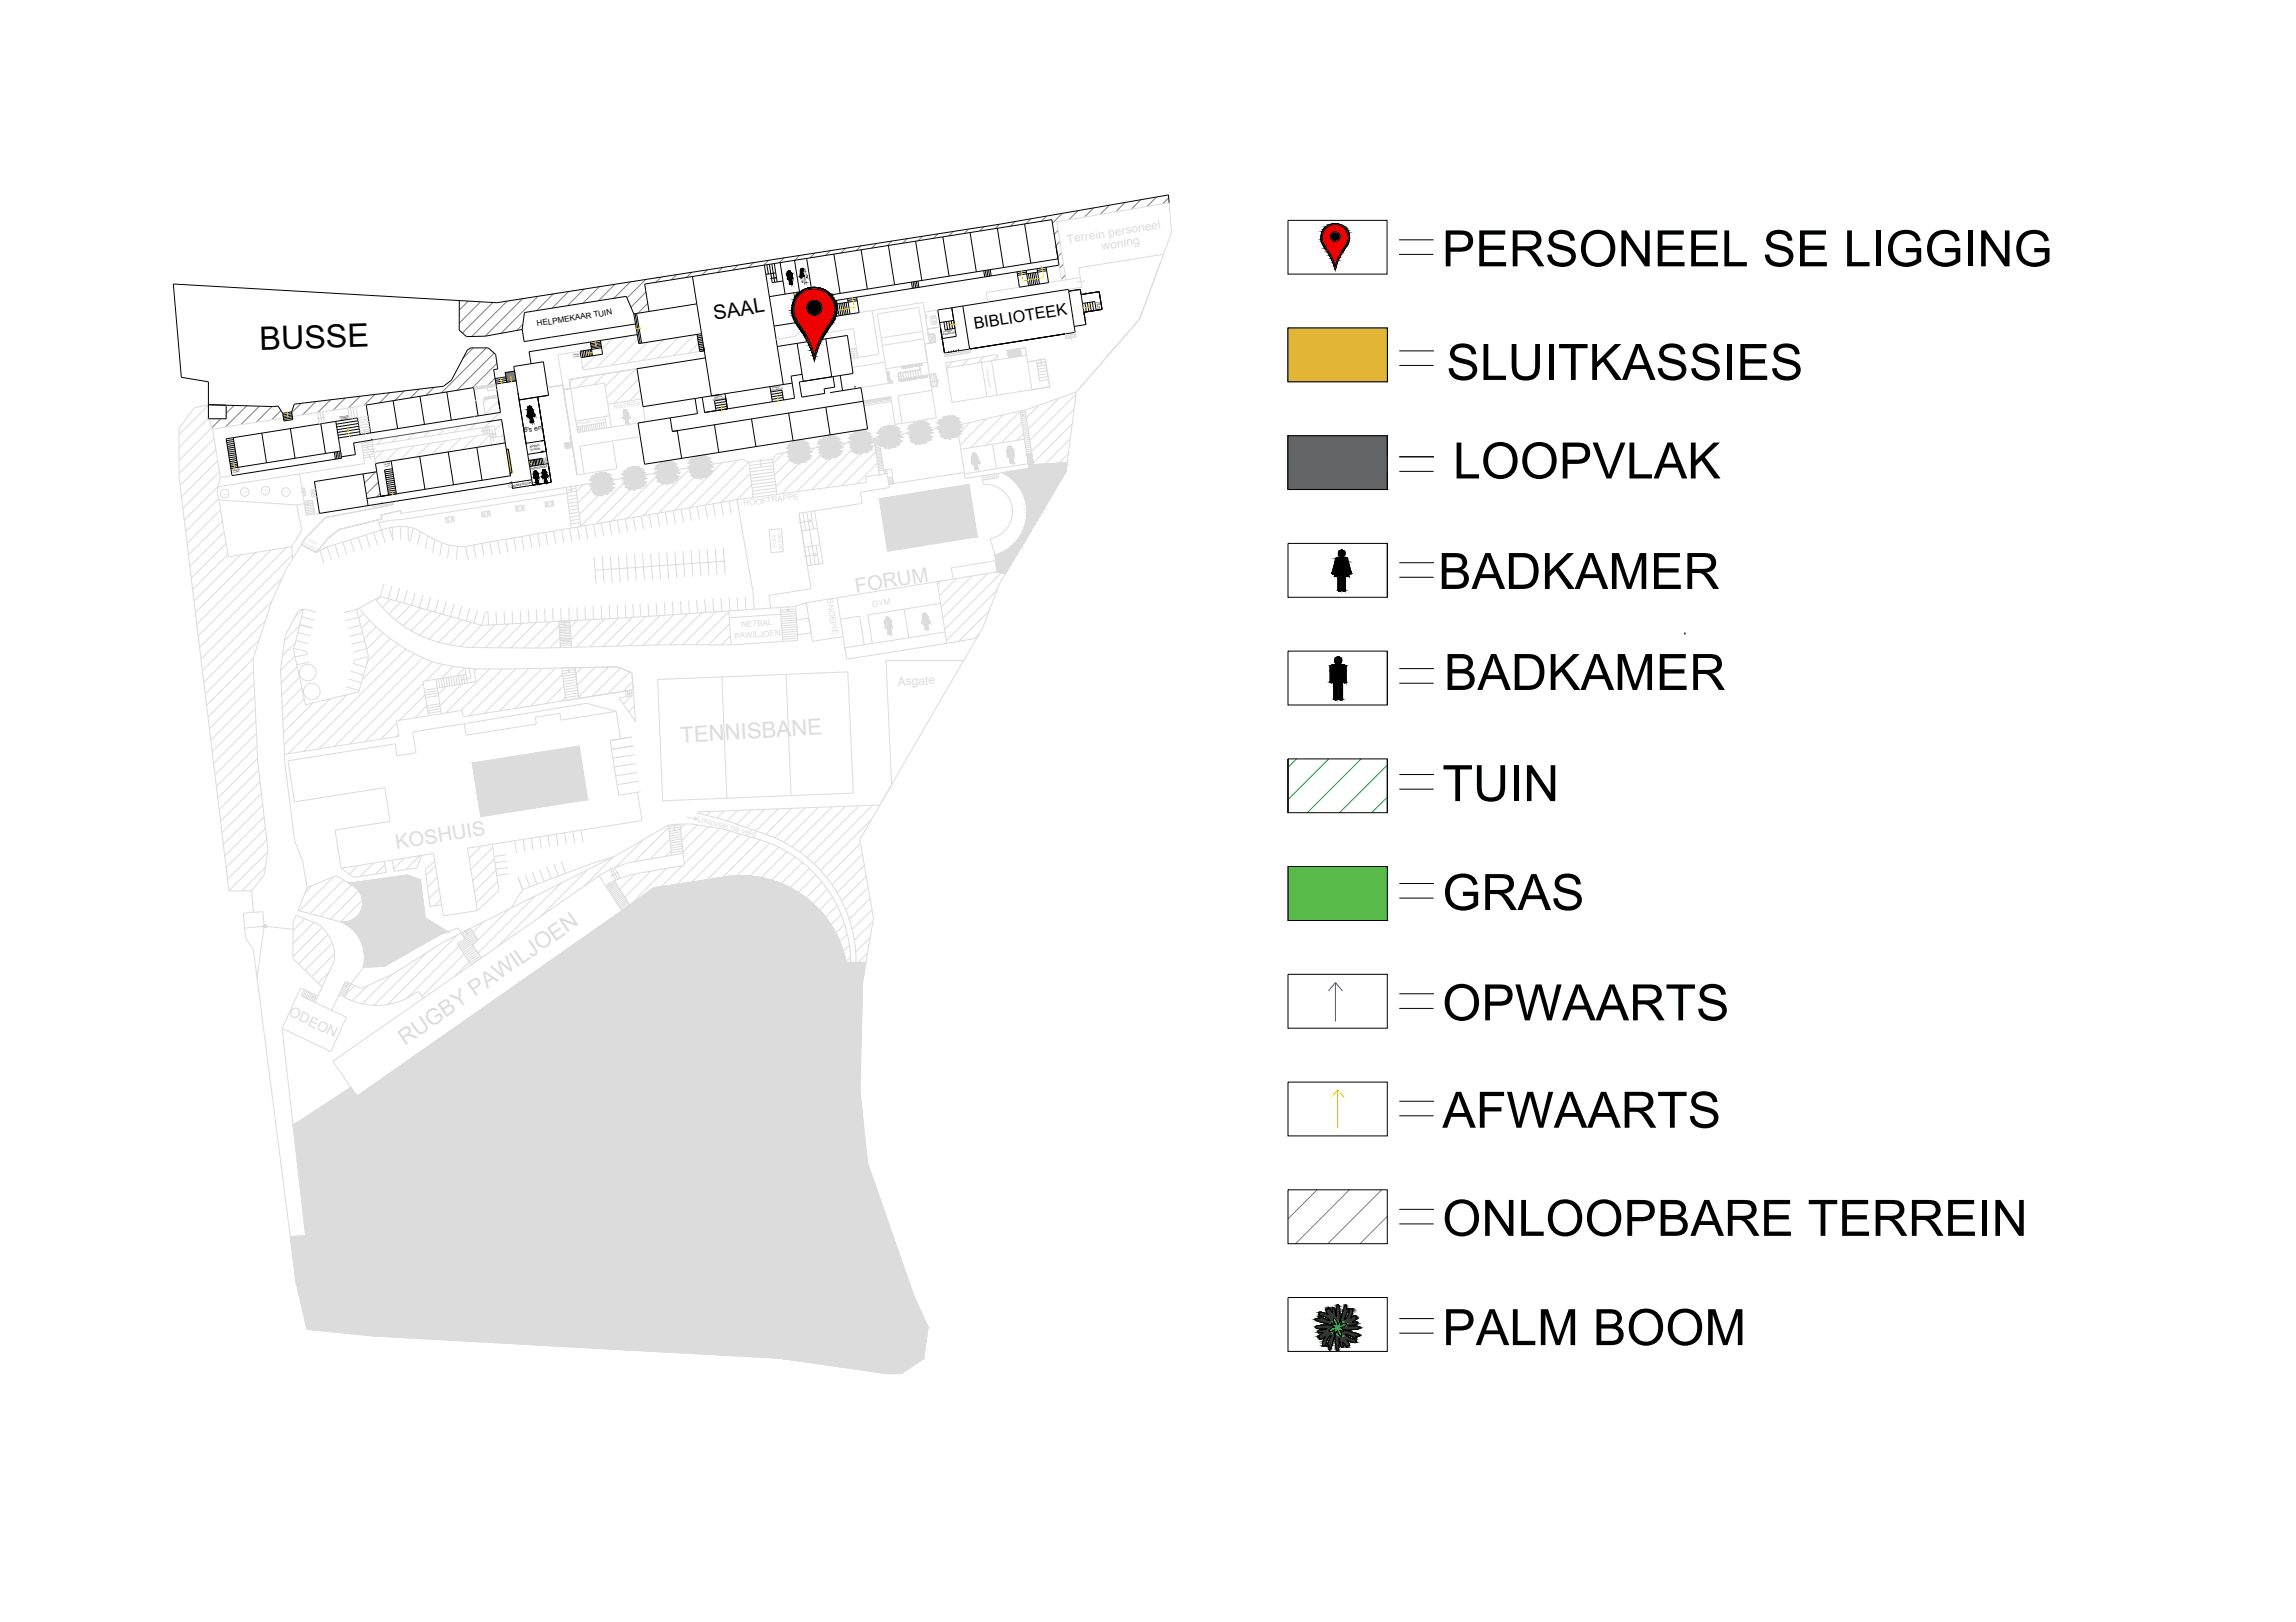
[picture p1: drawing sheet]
<svg xmlns="http://www.w3.org/2000/svg" width="297mm" height="210mm" viewBox="0 0 297 210" stroke-linecap="round" stroke-linejoin="round" font-family="sans-serif">
<defs><g id="words">
<g font-size="6.5">
<text x="186.5" y="34.5">PERSONEEL SE LIGGING</text>
<text x="187.1" y="49.2">SLUITKASSIES</text>
<text x="188" y="61.9">LOOPVLAK</text>
<text x="186.1" y="76.2">BADKAMER</text>
<text x="186.8" y="89.3">BADKAMER</text>
<text x="186.6" y="103.7">TUIN</text>
<text x="186.6" y="117.8">GRAS</text>
<text x="186.6" y="132">OPWAARTS</text>
<text x="186.6" y="145.9">AFWAARTS</text>
<text x="186.6" y="159.9">ONLOOPBARE TERREIN</text>
<text x="186.6" y="174.1">PALM BOOM</text>
</g>
<text font-size="4.2" x="33.6" y="45.3" transform="rotate(-2 33.6 45.3)">BUSSE</text>
<text font-size="2.6" x="92.4" y="41.4" transform="rotate(-9 92.4 41.4)">SAAL</text>
<text font-size="2.1" x="126.1" y="42.6" transform="rotate(-9 126.1 42.6)">BIBLIOTEEK</text>
<text font-size="1" x="69.5" y="42.2" transform="rotate(-9 69.5 42.2)">HELPMEKAAR TUIN</text>
<text font-size=".9" x="67.8" y="56" transform="rotate(-9 67.8 56)">8's en</text>
<text font-size=".9" fill="#fff" x="68.7" y="56.7" transform="rotate(-9 68.7 56.7)">9's</text>
<text font-size=".8" fill="#dcdcdc" x="79.5" y="53" transform="rotate(-9 79.5 53)">MATRIEK</text>
<g font-size=".4">
<text x="68.6" y="57.9" transform="rotate(-9 68.6 57.9)">BOEKE-</text>
<text x="68.6" y="58.4" transform="rotate(-9 68.6 58.4)">STOOR</text>
<text x="66.3" y="63" transform="rotate(-9 66.3 63)">BOEKESTOOR</text>
<text x="68.7" y="60.8" transform="rotate(-9 68.7 60.8)">PERSONEEL</text>
</g>
<g font-size=".3">
<text x="142.1" y="39.1" transform="rotate(81 142.1 39.1)">Tweede</text>
<text x="121.9" y="43.4" transform="rotate(-9 121.9 43.4)">VERDIEPING</text>
<text x="122" y="43" transform="rotate(-9 122 43)">TWEEDE</text>
<text x="92.2" y="51.9" transform="rotate(-9 92.2 51.9)">VERDIEPING</text>
<text x="92.4" y="51.5" transform="rotate(-9 92.4 51.5)">TWEEDE</text>
<text x="99.7" y="50.6" transform="rotate(-9 99.7 50.6)">VERDIEPING</text>
<text x="99.9" y="50.3" transform="rotate(-9 99.9 50.3)">TWEEDE</text>
<text x="43.9" y="54.1" transform="rotate(-10 43.9 54.1)">TWEEDE</text>
<text x="44.1" y="54.4" transform="rotate(-9 44.1 54.4)">VLOER</text>
<text x="30" y="61" transform="rotate(-10 30 61)">TWEEDE</text>
<text x="30.1" y="61.2" transform="rotate(-10 30.1 61.2)">VLOER</text>
</g>
<g font-size=".2">
<text x="141.8" y="39" transform="rotate(81 141.8 39)">verdieping</text>
<text x="74.1" y="46" transform="rotate(-9 74.1 46)">TWEEDE</text>
<text x="74.2" y="46.3" transform="rotate(-9 74.2 46.3)">VLOER</text>
<text x="70.3" y="59.2" transform="rotate(81 70.3 59.2)">VLOER</text>
<text x="70.5" y="59.1" transform="rotate(81 70.5 59.1)">TWEEDE</text>
<text x="49.7" y="60.2" transform="rotate(-9 49.7 60.2)">TWEEDE</text>
<text x="49.8" y="60.4" transform="rotate(-9 49.8 60.4)">VLOER</text>
</g>
<text font-size=".2" fill="#dcdcdc" x="47" y="57.3" transform="rotate(-9 47 57.3)">Tweede</text>
</g></defs>
<!-- layer: Mure -->
<g fill="none" stroke="#808080" stroke-width=".13">
<path d="M60.6 39l-1.2 1.1M62.2 39l-2.8 2.8M63.8 39.1l-4 4M65.6 39l-4.6 4.5M67.6 38.6l-4.8 4.9M69.6 38.3l-4.8 4.8M71.6 38l-2.2 2.2M73.6 37.7l-2.2 2.2M75.6 37.4l-2.2 2.2M77.6 37.1l-2.2 2.1M79.6 36.8l-2.2 2.1M81.5 36.5l-2.1 2.1"/>
<path d="M83.5 36.2l-2.4 2.4M83.6 37.8l-2 2M83.8 39.3l-1.3 1.2M85.5 35.9l-.7 .6M87.5 35.5l-.7 .7M89.5 35.2l-.7 .7M91.5 34.9l-.7 .7M93.5 34.6l-.7 .7M95.5 34.3l-.7 .7M97.5 34l-.7 .6M99.5 33.7l-.7 .6M101.4 33.4l-.6 .6"/>
<path d="M103.4 33.1l-.6 .6M105.4 32.7l-.6 .7M107.4 32.4l-.6 .7M109.4 32.1l-.6 .6M111.4 31.8l-.6 .6M113.4 31.5l-.6 .6M115.4 31.2l-.6 .6M117.4 30.9l-.6 .6M119.4 30.6l-.6 .6M121.3 30.3l-.5 .5M123.3 29.9l-.5 .6M125.3 29.6l-.5 .6"/>
<path d="M127.3 29.3l-.6 .6M129.3 29l-.6 .6M131.3 28.7l-.6 .6M133.4 28.3l-.7 .7M135.4 28l-.7 .6M136.9 29.8l-.5 .5M137.1 31.3l-.5 .5M137.4 32.7l-.6 .5M137.4 27.6l-1.2 1.3M137.6 34.2l-.5 .5M137.8 35.6l-.5 .5M139.5 27.3l-1.2 1.1"/>
<path d="M141.5 26.9l-1.2 1.2M143.5 26.6l-1.2 1.1M145.5 26.2l-1.1 1.2M147.6 25.9l-1.2 1.2M149.6 25.5l-1.2 1.2M151.2 25.6l-.8 .8M28.6 54.2l-1.2 1.1M30.3 52.5l-1 1M31.9 52.5l-2.7 2.8M33.6 52.6l-2.4 2.4M35.2 52.6l-2 2M36.4 53.1l-1.3 1.2"/>
<path d="M39 52.2l-1.3 1.2M40.9 52l-1.8 1.7M42.8 51.7l-1.7 1.7M44.7 51.5l-1.6 1.6M46.6 51.3l-1.5 1.5M48.5 51.1l-1.4 1.4M50.4 50.8l-1.3 1.3M52.3 50.6l-1.2 1.2M54.2 50.4l-1.1 1.1M56.1 50.1l-1 1.1M61.2 45l-1.3 1.4M62.9 45l-5.8 5.8"/>
<path d="M63.9 45.7l-4.8 4.8M64 48.9l-.9 1M64.3 47l-3.2 3.2M67.6 42l-.7 .8M170.4 154l-3.8 3.7M174.6 154l-7 6.9M178.7 154l-6.9 6.9M179.5 157.4l-3.6 3.5"/>
</g>
<!-- layer: 0 -->
<g fill="none" stroke="#000" stroke-width=".13">
<path d="M59.4 38.9v3.8l.9 .9 2.5-.1 4.8-.9 .2 1.6 14.4-2.3M101.3 36.4l-1.4 .2M101.6 38.1l-2.1 .3M101.9 35.4l.5-.1 .1 .7M101.9 35.4l-.1 .1 .2 .6v-.5M102 35.6h.1M102 35.6l.2 1.1M102.2 36h.1M102.2 36l.1 .7M102.3 36h.1M102.3 36l.1 .7M102.3 35.6h.1"/>
<path d="M102.4 35.5l.1 1.2M102.4 35.5v.1M102.4 35.6l.1 .4M102.5 36h-.1M103.6 35.1l-.1 .7M103.7 35.3l-.1 .5h-.1M103.7 35.3h.1M103.7 35.3l-.1 .6h.2M104 35l-.4 .1M123.1 39.8l.6 3.7-1.8 .3M135.7 36.6l-3.8 .6M136.6 31.8l.4 2.5-31.7 5-.1-.8"/>
<path d="M151.2 25.2l-21.9 3.8-65 10.2-41.9-2.4 1.1 12 3.5 .6v3l8.4 .2 .6-.1 .6 1M173.7 32.4l-.5 .8-.5 1.3a7.9 7.9 0 0 0-1.4-2.8 1.67 1.67 0 0 1 .4-2.3 1.67 1.67 0 0 1 2.2 .2 1.67 1.67 0 0 1 .1 2.2l-.4 .7M173.8 32.6l-.6 .9-.5 1.5-.4-1.5-.8-1.3a1.92 1.92 0 0 1 .7-3.2 1.86 1.86 0 0 1 2.1 .8 1.86 1.86 0 0 1-.1 2.2l-.5 .7M30.2 56.9l-.9 .1M30.3 57.1l-1 .2M30.3 57.4l-.9 .1M30.3 57.6l-.9 .2M30.4 57.9l-1 .1M30.4 58.1l-.9 .2M30.5 58.4l-1 .1M30.5 58.6l-.9 .2M30.5 58.9l-.9 .1"/>
<path d="M30.6 59.1l-.9 .1M30.6 59.3l-.9 .2M30.6 59.6l-.9 .1M30.7 59.8l-.9 .2M36.6 53.5l.1 .6M37.7 53.3l-1.1 .2M37.7 53.3l.2 1-1.2 .2v-.4M37.8 53.5l-1.2 .2M37.8 53.7l-1.2 .2M37.8 53.9l-1.1 .2M37.9 54.1l-1.2 .2M41.5 54.8l4.8-.7 .3 2.1"/>
<path d="M43.3 58.5l.1 .9M43.4 54.5l.8 4.8-14.2 2.2-.7-4.7 .9-.2M43.5 58.5l.1 .9M43.7 58.4l.1 1M43.9 58.4l.1 .9M44.1 58.4l-2 .3M46.3 54.4l-2.8 .5M46.4 54.8l-2.8 .5M46.4 55.2l-2.8 .4M46.5 55.5l-2.8 .5M46.5 55.9l-2.8 .4M46.7 57.2l-1 .1 .3 1.5-1.8 .3"/>
<path d="M47.9 56l-4.1 .7M48.1 56.9h.1M48.3 56.9h-.2M50.6 59.7l-2 .3 .1 1.1M62.9 54.6l2-.3 .5 3M64.2 49.7l-.3-1.9 .5-.1-.3-1.8-.9-.9h-2.3l-.4 .3-2.1 3.9-1 .8-19.3 2.3-.4 1M64.4 51.4l.3 2-2.8 .4M68 56.9h.1M68 57.1h.1M68 57.2h.1M68.3 58.8l.2 1.6M68.4 59.6l1.8-.3 .1 .8"/>
<path d="M68.6 59.6l.1 .7M68.8 59.5l.1 .8M69 59.5l.1 .8M69.2 59.5l.1 .7M69.4 59.4l.1 .8M69.6 59.4l.1 .8M69.8 59.4l.1 .8M70 59.3l.1 .8M70 58.5h.1M70.2 58.5h.1M70.3 58.5h.1M70.7 58.4l.2 1.6"/>
<path d="M71 51.2l-1.4 .2M75.3 45.4l.1 .8M75.5 45.4l.1 .8M75.7 45.3l.1 .9M75.9 45.3l.2 .8M76.1 45.3l.2 .8M76.4 45.2l.1 .9M77.7 44.1l.3 1.7-2.8 .5-.2-.8 1.5-.3-.1-.9M82.4 40.6h-.4M82.4 43.3l-14 2.2 .3 1.6M89.9 51.6l.3 1.9-3.5 .6M90.2 43.3l.3 2.2 .6-.1"/>
<path d="M90.2 43.3l-7.6 1.2M90.8 43.2l-.6 .1M90.8 43.4l-.6 .1M90.8 43.6l-.5 .1M90.9 43.9h-.6M90.9 44.1l-.6 .1M90.9 44.3l-.6 .1M91 44.5l-.6 .1M91 44.7l-.6 .1M91 45h-.5M91.1 45.2l-.6 .1M93.8 51l.3 1.9"/>
<path d="M99.6 50l.3 2M102.5 49.6l.3 1.9-11.6 1.9-.4-2M103.9 49.3l-.5 .1 .3 2 3-.5M106.8 42.6l-.9 1.6-.5 1.8a11.5 11.5 0 0 0-2.1-4.3 2.65 2.65 0 0 1 .3-3.6 2.65 2.65 0 0 1 3.6 0 2.65 2.65 0 0 1 .2 3.7l-.7 1M107 42.9a9.7 9.7 0 0 0-1.6 3.8 12.6 12.6 0 0 0-2.4-4.8 2.93 2.93 0 0 1 .4-4 2.93 2.93 0 0 1 4 .1 2.93 2.93 0 0 1 .2 4l-.8 1.1M107.8 48.7l.2 1.4M108.7 48.6l.3 2M110.6 50.1h.1M111.1 40.5l-3.7 .5M111.4 50.2l.3 1.7M121.4 40.5h.1M121.4 41h.1"/>
<path d="M122.1 41.7l.2 1M122.4 41.6l.2 1M122.7 45.6h.1M122.8 41.6l.1 1M123.1 45.5h.1M123.1 41.5l.1 1M123.4 45.5h.1M123.7 45.4h.1M124 45.4h.1M125.4 45.2h.1M138.8 40.9h.1M140.5 42l-1.5 .2"/>
<path d="M142.6 40l-2.4 .4 .2 .8M51.3 63.9l-2 .3M66 62.5h.1M66.2 62.5h.1M66.2 62.5l-18.6 2.9M172.3 74.1l.1 .2 .2-.1M172.8 72.3l.3-.2h1l.2 .2M172.8 72.3l-.5 1.8M173 72.7l-.4 1.5M173.1 72.7h-.1M173.1 72.7h.1M173.1 72.7v.1"/>
<path d="M173.1 72.8l-.5 1.8h.5v1.7l.2 .2 .2-.2M173.5 74.7v1.6M173.6 74.6h.1M173.6 74.6l-.1 .1M174 72.8l.5 1.8h-.4v1.7l-.2 .2-.3-.2v-1.7M174.3 72.3l.5 1.8-.1 .2-.2-.1-.4-1.5-.1 .1M172.1 88.2l.1 .1 .2-.1M172.4 86.1l-.3 .1v.2v1.8M172.4 86.1h1.5M172.5 86.8l-.1 1.4M172.5 86.8h.1M172.5 86.8v3.5"/>
<path d="M173 88.2h.2M173 88.2v2.1M173.2 88.2v2.1M173.7 86.8v3.5M173.7 86.8h.1M173.8 86.8v1.4M173.8 88.2l.2 .1 .2-.1M173.9 86.1l.2 .1 .1 .2v1.8M170.7 170.3l-.1 .2 .1 .1-.6 .1 .5 .3 1.7 .5a3.6 3.6 0 0 0-2.1 .2v.1a2.12 2.12 0 0 0 1.3 .2h.1l-1 .2-.1 .2 .7 .1-.7 .5h.2v.3h.1l.6-.3-.3 .8v.4h.3l.1-.2a1.64 1.64 0 0 1 .7-1.2l-.6 1.3 .1 .1M172.5 170.6a.65 .65 0 0 1 .6 .8l.4-.4-.1 .5 .1-.1a.55 .55 0 0 1 .7-.1v.1a.83 .83 0 0 1-.8 .4 .52 .52 0 0 1 .4 .5l-.4-.1 .1 .2a.4 .4 0 0 1 0 .5h-.1a.86 .86 0 0 1-.3-.7l-.5 .4 .1-.5h-.1a.54 .54 0 0 1-.7 .1 .77 .77 0 0 1 .8-.4 .47 .47 0 0 1-.4-.5l.5 .1-.3-.4zM174.5 169.4v.1l-.3 .5a.74 .74 0 0 0-.2 .8l.1-.1a2.39 2.39 0 0 0 .6-1.3h.1l.1-.1a.33 .33 0 0 1 .1 .5l-.3 .8 .4-.3h.3v.2l.2 .1-.6 .5h.6v.1l-.1 .2-1 .2a2.58 2.58 0 0 1 1.5 .2 4.5 4.5 0 0 1-2.2 .2l1.2 .4a1.44 1.44 0 0 1 1 .4l-.6 .1a.15 .15 0 0 1 .1 .2 .15 .15 0 0 1-.1 .1h.1M174.5 169.4l-.1-.1-.2 .2v-.5l-.2-.1-.7 2.1a3.8 3.8 0 0 0-.2-2.2 3.1 3.1 0 0 0-.2 1.6l-.2-1-.2-.2-.1 .1v.6l-.5-.7-.1 .2h-.3l.4 .7-.8-.3a.29 .29 0 0 0-.5 .1l.1 .1v.2l.1 .1a1.74 1.74 0 0 1 1.2 .6l-.3-.1-.9-.4h-.2"/>
<path d="M175.5 173.2h-.2l-1.2-.5a.62 .62 0 0 0 .6 .5l.7 .1v.3l.1 .1h-.5l-.7-.3 .3 .6-.1 .2-.2-.1v.3l-.6-.7v.6v.1l-.2-.1-.3-1.1v.2a2.38 2.38 0 0 1-.1 1.4h-.1a4.3 4.3 0 0 1-.2-2.2v-.1l-.4 1.2a1.44 1.44 0 0 1-.4 1l-.1-.6-.1 .2-.2-.1"/>
<circle cx="102.1" cy="35.2" r=".14"/>
<circle cx="103.8" cy="34.9" r=".14"/>
<circle cx="105.4" cy="39.8" r="1"/>
<circle cx="172.7" cy="30.6" r=".63"/>
<circle cx="173.6" cy="71.6" r=".43"/>
<circle cx="173.1" cy="85.5" r=".45"/>
</g>
<!-- layer: Mure -->
<g fill="none" stroke="#dcdcdc" stroke-width=".13">
<path d="M103 37.9l-.3 .1M131.9 37.2l-4.3 .7 .2 1.2M137.9 36.2l-2.2 .4M139.8 35.9l.2 1.3-1.8 .2M140.8 38h.1M141.1 37.9h.1M141.4 37.9h.1M150.1 34.1l-2.7 7.2-8.2 9.4-6.6 2.4M27 54.1l-3.8 3.8M27 52.4l-3.8 3.8M27 54.2l.5 1.3 1 6.3M27.4 55.3l-4.2 4.3"/>
<path d="M27.7 56.7l-4.5 4.6M27.9 58.2l-4.6 4.6M28.2 59.6l-4.7 4.7M41.1 53.4l.2 1.5M41.4 53.3l.3 1.5M41.7 53.3l.3 1.5M46.7 57.2l.5 2.8M48.1 56.9l.5 3.1M49.5 56.7l-.7 .8M49.6 58.3l-1.1 1.2M51.5 56.4l-.8 .8M51.6 58l-1.8 1.8"/>
<path d="M53.5 56.1l-.8 .8M53.6 57.7l-1.8 1.8M55.5 55.8l-.8 .8M55.6 57.4l-1.8 1.7M57.5 55.5l-.8 .7M57.6 57.1l-1.8 1.7M59.5 55.1l-.8 .8M59.6 56.7l-1.8 1.8M61.5 54.8l-.8 .8M61.6 56.4l-1.8 1.8M63 51.7l-.5 .4M63.4 56.3l-1.6 1.6"/>
<path d="M64.2 50l-1.2 .2 .1 .4 1.2-.2M64.5 51.8l-1.7 1.8M64.7 53.3l-2 2M65 54.7l-1 1M65.2 56.2l-.3 .2M72.8 49.8l1.3 8.1M72.8 49.8l-2 .4M73.9 56.4l-.2 .1 .2 .8-.8 .1 .1 .6 .9-.1M74.1 57.9l.6 3.6M74.5 54.5l.2 1.5M77.1 46l-1.7 1.7M79.3 43.8l-1.4 1.4"/>
<path d="M81.2 43.5l-4.1 4.1M82.4 47.7l-8.8 1.4 .2 1.2-.9 .1-.1-.6M82.5 43.9l-3.4 3.4M83.8 44.3l-2.7 2.7M85.8 44l-2.7 2.7M87.8 43.7l-2.7 2.6M89.8 43.3l-2.7 2.7M90.4 44.4l-1.3 1.3M96.1 59.4l.8 .4M100.5 58.7l-.6 .7M101.4 58.6l-1.4 1.4M103.4 58.3l-3.2 3.2"/>
<path d="M103.5 42.9l.9 .5M103.7 42.8l.9 .5M103.9 42.6l.8 .5M104.1 42.5l.8 .4M104.2 42.3l.9 .4M104.4 42.1l.9 .4M104.6 43.3l-.3 .2 6.1-1 .4 2.6-.9 .1M104.6 42l.9 .4M104.7 41.5v.4M104.7 41.9l-1.9 1.6-2.4 .4M104.7 41.9l.9 .3M105.4 58l-5 5"/>
<path d="M106 41.3l.1 .5-1.5 1.5M106 41.5l-1.3 .2M106.1 41.7l-1.4 .2M107.4 57.7l-6.2 6.2M107.4 41l-4.1 .7M109.4 57.3l-6.3 6.3M110.8 45.4l-.9 .1M110.9 45.7l-.9 .1M110.9 46l-.9 .1M111.1 40.5l8.3-1.4 .7 4.2M111.4 57l-6.4 6.4M111.7 51.9l3.5-.5 .1 .2-3.6 .5"/>
<path d="M112.8 40.2l.9 5.6-3.6 .6M113.1 57l-6.1 6.1M113.3 58.4l-4.4 4.5M113.5 59.9l-2.7 2.7M113.7 56.7l10.1-1.6 8.1-1.9 .6 3.5M114.7 48.1h.3l.2 1.2h.3v.2l-.6 .1M116.5 48.3l.1 .8M116.7 47.4v.3l2.3-.4v.6M116.8 48.2l.1 .8M117.1 48.2l.2 .8M117.5 48.1l.1 .8M117.8 48.1l.1 .8"/>
<path d="M118.1 48l.1 .8M118.4 48l.1 .8M118.7 47.9l.2 .8M119 47.9l-2.8 .4 .1 1.1 3.7-.6-.1-.3h.4M119 47.9l.2 .8M120.1 43.3l.8-.1 .2 1.1-1.5 .2 .4 2.4M120.3 48.5l.7-.1 .3 1.6-.8 .1zM121.3 40.1l-1.7 .3M121.7 42.3l-1.7 .3 .1 .7M122.4 47.6l.1 .5M123.3 46.8l-.8 .8M125.3 46.5l-.8 .8"/>
<path d="M125.4 45.2l.1 .4-3.2 .5-.1-.4M125.5 54.7l-1.5 1.5M127.3 46.1l-.8 .9M127.7 54.2l-3.5 3.4M129 46.1l-.5 .6M129.1 46.6l-.1-.7-6.7 1 .1 .7M129.8 53.7l-4.2 4.2M132 53.2l-4.4 4.4M132.2 54.7l-2.6 2.6M132.4 56.1l-.8 .9M132.8 46l-.2-1-2.3 .4 .2 .9M132.9 46.8l2.3-.3 .6 3.6-2.3 .3"/>
<path d="M133.5 58.6l.2 1.5 4.4-.2M134.4 52.4l-1.6 1.7M137 51.5l-4 4M138.2 58.7l-1.2 1.2M138.5 56.8l-3.3 3.2M138.7 54.9l-5 5M139 53l-5.5 5.4M139.1 43l.1 .6-1.3 .2-.1-.6M139.2 51l-6 6M28.2 63l-.1 .8M28.2 62.9l-4.4 4.4M28.3 64.5l-4.3 4.3"/>
<path d="M28.4 61.1l-4.7 4.7M28.5 66l-4.3 4.3M28.8 67.4l-4.4 4.4M29 68.9l-4.4 4.4M29.2 70.3l-4.5 4.5M29.5 71.8l-4.6 4.5M30 61.5l-1.5 .3-.3 1.2M31.1 71.8l-6 6M33.1 71.5l-7.8 7.8M35.1 71.2l-9.6 9.6M35.2 77.8l-9 9M36.5 74.8l-10.5 10.5"/>
<path d="M37.1 70.9l-11.5 11.4M37.7 70.7l.1 1.6M37.8 71.8l-12 12M38.8 61.3l-10.6 1.7M39 79.8l1.7 .4M39.2 78.8l-1.1 1.1M40.9 79.2l-1.6-.4-1.3 5.3M42.3 70.8l.6 1.6M42.3 70.8l-1.4 .7M42.3 70.8l-.9 .4 .5 1.7M43.3 70.5l.6 1.6M44.3 70.2l.6 1.6"/>
<path d="M44.5 79.3l1.6-.4 .3 1M45.3 69.8l.6 1.7M46.3 69.5l.6 1.7M46.4 79.9l.5 2M46.4 79.9l-1.7 .4M47 79.4l-.6 .6M47.3 69.2l.6 1.7M48.3 65.8l2.6-.5-8.8 1.7-2.7 2.8-.4 .7 1.9 1M48.3 68.9l.5 1.7M48.8 67.3l1.1 2.9M49.2 77.2l-.5 .5M49.7 75.5l-.5 1.7"/>
<path d="M50.3 68.3l-8 2.5M50.5 77.6l-1 1M50.7 75.8l-.5 1.7M50.7 68.2l.1 1.7-.5-1.6M50.7 68.2l-.4 .1M50.9 65.1l-2.6 .5M51.7 76.1l-.5 1.7M51.8 68.1l-1.1 .1M51.8 68.1l.1 1.7M51.8 68.1l1 .1M51.8 77.9l-1.5 1.6M51.9 66.4l-.1-.3-2.6 .6 .2 .4-5.5 1.4-1.4 1.1-1.6 1.9"/>
<path d="M52.7 76.4l-.5 1.6M52.8 68.2l.6 .1-.3 1.7-.3-.1zM53.1 78.3l-1.9 2M53.4 68.3l1 .5M53.7 76.7l-.5 1.6M54.4 68.8l.9 .5M54.4 68.8l-.4 1.7M54.4 78.7l-2.2 2.3M54.7 77l-.4 1.6M55.3 69.3l.9 .5M55.3 69.3l-.3 1.7M55.7 77.3l-.4 1.6"/>
<path d="M55.8 79.1l-2.6 2.5M56.2 69.8l-.2 1.7M56.7 77.6l-.4 1.6M57.1 79.4l-2.8 2.8M57.2 70.3l-.3 1.7M57.7 77.8l-.4 1.7M58.2 70.6l-.3 1.7M58.4 79.8l-2.9 2.9M58.7 66.8h-.2M58.8 78.1l-.5 1.7M59.2 70.7l-.2 1.7M59.8 78.4l-.5 1.7"/>
<path d="M60.8 78.7l-.5 1.7M61.3 70.5l.3 1.7M61.8 79l-.5 1.6M62.3 70.3l33.1-5.6 2 11.8 .2 2.3M62.3 70.3l.3 1.7M62.3 70.3l-2.1 .4 .4 1.7M63.3 66.1h-.1M63.4 70.1l.3 1.7M64.2 79.1l.1 1.7M64.4 70l.3 1.7M65.2 79.1l.1 1.7M65.4 69.8l.3 1.7"/>
<path d="M66.3 79v1.7M66.5 69.6l.2 1.7M67.3 78.9l.1 1.8M67.5 69.4l.3 1.7M67.7 65.3l-.1 .1M68.4 78.9v1.7M68.5 69.3l.3 1.6M69.4 78.8l.1 1.8M69.6 69.1l.2 1.7M70.4 78.8l.1 1.7M70.6 68.9l.3 1.7M71.5 78.7l.1 1.8"/>
<path d="M71.6 64.8h-.2M71.6 68.7l.3 1.7M72.5 78.7l.1 1.7M72.7 68.5l.2 1.7M73.3 63.8l-21.2 3.4-1.8 .1-1.3 .4M73.6 78.6l.1 1.7M73.7 68.4l.3 1.7M74.5 63.2l-1.2 .2M74.6 63.6l-1.3 .2M74.6 78.6l.1 1.7M74.7 68.2l.3 1.7M75.7 78.5l.1 1.7"/>
<path d="M75.7 68l.3 1.7M76.7 78.5l.1 1.7M76.8 67.8l.3 1.7M76.9 72.1l.1 1.7M77 73.8l.1 1.7M77.8 78.4v1.7M77.8 67.7l.3 1.7M77.9 72l.2 3.4M78.8 78.3l.1 1.8M78.8 67.5l.3 1.7M78.9 71.9l.3 3.5M79.8 60.6l-4.2 .7"/>
<path d="M79.8 78.3l.1 1.7M79.9 67.3l.3 1.7M80 71.9l.2 3.4M80.9 78.2l.1 1.8-18.7 .9M80.9 67.1l.3 1.7M81 71.8l.3 3.4M81.8 79.9l-3.8 3.8M81.9 78.2v1.7M81.9 67l.3 1.7M82.1 71.7l.2 3.4M82.8 78.1l.1 1.7M83 66.8l.3 1.7"/>
<path d="M83.1 71.6l.3 3.5M83.6 79.8l-3.8 3.8M83.8 78.1l.2 1.7M84 66.6l.3 1.7M84.2 71.6l.2 3.4M84.9 78l.1 1.7M85 66.4l.3 1.7M85.2 71.5l.3 3.4M85.4 79.7l-3.9 3.9M85.9 77.9l.1 1.7M86.1 66.2l.3 1.7M86.3 71.4l.2 3.5"/>
<path d="M87 77.8l.1 1.7M87.1 66.1l.3 1.7M87.2 79.5l-4 4M87.3 71.3l.3 3.5M88 77.8l.1 1.7M88.1 65.9l.3 1.7M88.4 71.3l.2 3.4M89 79.4l-4.1 4.1M89.1 77.7l.1 1.7M89.2 65.7l.3 1.7M89.4 71.2l.2 3.4M90.1 77.6l.1 1.7"/>
<path d="M90.2 65.5l.3 1.7M90.4 71.1l.3 3.5M90.8 79.3l-4.2 4.1M91.2 77.6l.1 1.7M91.2 65.4l.3 1.7M91.5 71.1l.2 3.4M92.2 77.5l.1 1.7M92.3 65.2l.2 1.7M92.5 71l.3 3.4M92.6 79.2l-4.3 4.2M93.3 77.4l.1 1.7M93.3 65l.3 1.7"/>
<path d="M93.6 70.9l.1 1.7M93.7 72.6h.1M93.7 72.6l-16.7 1.2M93.7 72.6l.1 1.7M94.3 79.1l-4.3 4.3M94.3 77.3l.1 1.8M94.3 64.8l.3 1.7M95.4 77.3l.1 1.7M96.4 77.2l.1 1.7M101 79.5l-6.6 .4M102.9 78.5l-8.6 .6M103.4 66.4l1.1 6.8 2-.3-.4-2.4"/>
<path d="M103.9 66.4l.3 2.2M104.4 66.3l1.1 6.8M104.6 70.7l.4 2.4M104.9 66.2l.3 2.3M105.4 66.1l.7 4.4M105.6 70.6l.4 2.4M105.7 68.4l-2 .3M106.1 70.5l-2 .3M113.8 61.3l-.1 .2M113.8 61.4l-1.8 .3 .1 .7-9.3 1.3M114.3 60.8h.2l.1 .5M115.6 62.3v.1l-.6 .1"/>
<path d="M117 78.8l.6 3.7M121.7 78.1l-9.4 1.5M121.8 75.2l-.5 .4M123.8 74.9l-2.3 2.2M125.8 74.5l-4 4M127.8 74.2l-5.8 5.8M128 79l-4 4M128.7 71.8l.3 2.2M128.8 72.6l-5.7 .9 .2 1.4M129 76.4l-6.6 6.5M129 74l-7.8 1.3M129 74l1.1 .2"/>
<path d="M129.5 74.1l-7.3 7.3M32.7 85.3l-6 6M32.8 86.9l-5.9 5.9M32.9 88.5l-5.8 5.8M33 90.1l-5.7 5.7M33 91.7l-5.6 5.6M33.1 93.3l-5.5 5.5M33.2 94.9l-5.4 5.4M33.2 96.5l-5.2 5.3M33.3 98.1l-5.1 5.2M33.5 99.7l-5.2 5.1M33.5 82.8l-6.9 7"/>
<path d="M34.3 80.3l-7.9 8M38 83.9l1.7 .4 .1 .4-1.6 .3h.1M38.1 84.9l-1.8 1.9M38.2 83.2l-1.6 1.6M38.3 82.9l1.6 .4M38.4 86.3l-2 2.1M38.5 81.9l1.7 .4M38.8 80.9l-2 2M38.8 87.7l-2.4 2.3M38.8 80.8l1.6 .5M39 89l-2.5 2.6M39.4 90.4l-2.8 2.8"/>
<path d="M39.8 91.1l-.3 .1M40 85.7l-1.6 .3M40.5 91l-3.8 3.8M42.7 90.4l-6 6M44.8 88.9l1.6 .5M44.9 89.9l-7.7 7.7M45.1 87.9l1.6 .5M45.4 86.9l1.6 .5M46.6 80.9l-1.6 .4M46.9 81.9l.3 1M46.9 81.9l-1.7 .4M47.2 82.9l.5 2.1"/>
<path d="M47.2 82.9l-1.7 .5M47.3 86.4h.1M47.4 84l-1.7 .4M47.5 85.8h.1M47.5 85.8v.1M47.7 85l-1.8 .4-.2 .5 1.6 .5M47.7 85l-.2 .8M47.8 80.3l-1 1M48.7 81.1l-1.6 1.6M49.5 81.9l-2.1 2.1M50.5 82.6l-3 3M51.3 93.5l-2.1 2.2"/>
<path d="M51.5 83.3l-4.6 4.6M51.6 95l-.4 .3M52.5 84l-13.2 13.2M53.1 93l-1.8 .3 .3 2-14.8 2.3M53.6 84.6l-12.4 12.3M54.7 85.1l-11.5 11.5M54.8 88.5l-7.6 7.5M55 89.9l-3.3 3.3M55.2 91.4l-1.5 1.5M55.9 85.6l-10.7 10.7M57.2 86l-2.1 2.1M57.7 88.9l-1 1"/>
<path d="M58.6 86.2l-1.5 1.6M59.7 80.2l-3 2.9M59.7 88.5l-2.8 2.8M60.1 86.4l-1 1.1M61 80.5l-2.9 2.9M61.7 86.6l-.3 .3M62.3 80.9l-2.8 2.8M63.2 80.9l-.1-1.7-.3 .1-.5 1.6M63.4 86.6l-5.7 5.7M64 80.8l-2.9 3M65 86.6l-5.4 5.4M65.8 80.7l-3 3.1"/>
<path d="M66.7 86.5l-6.1 6.1M67.6 80.7l-3.2 3.1M68.4 86.5l-5.8 5.8M69.4 80.6l-3.3 3.2M70.2 86.5l-5.6 5.5M71.1 80.5l-3.3 3.3M71.9 86.5l-5.3 5.2M72.3 81l-2.9 2.9M72.4 82.5l-1.3 1.3M72.7 86.4l7.2-.1 1.9 .8 .1 2.2-8.7 1.3M72.8 87.2l1.7-.2-.1-.6 .5 4M72.8 87.2l-4.2 4.2"/>
<path d="M73 88.7l-2.4 2.3M73.1 90.2l-.5 .5M73.7 80.5l-1.4 .1M73.7 80.7l-1.4 .1M73.8 81h-1.5M73.8 81.2h-1.5M73.8 81.4h-1.4M73.8 81.6h-1.4M73.8 81.8l-1.4 .1M73.8 82l-1.4 .1M73.8 82.2l-1.4 .1M73.8 82.4l-1.4 .1"/>
<path d="M73.8 82.6l-1.4 .1M73.8 82.8l-1.4 .1M73.9 83l-1.4 .1M73.9 83.2l-1.4 .1v.5M73.9 83.5l-1.4 .1M74.4 86.7l-1.7 .1M74.5 87.2l-1.7 .3M74.5 87.6l-1.6 .3M74.6 87.9l-1.7 .3M74.6 88.3l-1.7 .3M74.7 88.6l-1.7 .3M74.7 80.3l-.9 .9"/>
<path d="M74.7 89l-1.7 .2M74.7 89.3l-1.6 .3M74.8 89.7l-1.7 .2M74.8 90l-1.6 .3M75.3 86.4l-.8 .8M75.9 91l3.8 1.1M76.5 80.2l-2.6 2.6M77 86.4l-2.3 2.3M78.2 80.1l-3.6 3.6M78.7 86.3l-3.8 3.9M80 80l-3.7 3.7M80.3 86.5l-3.7 3.6"/>
<path d="M81.5 86.9l-2.9 2.9M81.7 90.1l-1.1 1M81.8 88.2l-1.2 1.3M81.9 96.5l-2.8 .5M82 90l.2 3.4-2.1-3.1 .9-.1M82.1 91.4l-.8 .7M82.1 97.7l-2.8 .4M82.2 92.9l-.2 .2M82.3 98.8l-2.8 .5M82.5 100l-2.8 .4M94.4 80.7l-2.7 2.8M94.5 82.3l-1.2 1.2"/>
<path d="M122.3 81.8l-9.4 1.5M126.4 82.6l-3.9 .7M126.7 82l-.6 .6M31.5 118.2l.3 3.2 1 1.5M32.8 118.1l1.2-.1 .2 1.9M33.6 101.2l-5.1 5.1M33.8 102.7l-5.1 5.1M34 104.2l-5.1 5.1M34.2 105.7l-5.1 5.1M34.2 119.9l-.9 6.6M34.2 119.9l-2.5 .2M34.2 119.9l3.7 .4"/>
<path d="M34.3 112.2l-3 3.1M34.3 107.2l-5.1 5.1M34.5 108.7l-5.1 5.1M34.6 110.3l-5 5M37.9 119.4v4.6l3.8 3.7M38.3 118.5l2.9 1.1M38.5 117.8l5.7 1.5M39.4 118.9l-1.5 1.5M40.4 114.6l-.9 .9M40.6 119.4l-2.7 2.7M41.4 118.6l4.1-4.1a2.52 2.52 0 0 1 1.3 3 2.52 2.52 0 0 1-2.6 1.8M43.2 113.4l-4.4 4.5"/>
<path d="M44.3 112.3l-.1 .1M44.4 113.9l-4.3 4.3M45.1 114.3l7.6-1.1 1.7 .7 .6 4.9 3 1.8-.9 .3-7.3 4.1-2.8 .2M45.5 114.5l-2-1.2-3.8 1.6M46.3 112l-1.1 1.1M46.4 115.3l-3.7 3.6M46.9 116.5l-2.8 2.8M48.3 111.7l-1.7 1.7M49.7 111.5l.3 1.4-4.2 .6-1.7-1.1M49.8 111.9l-1.2 1.2M52.3 111.1l-1.4 1.3M54.3 110.7l-1.8 1.8"/>
<path d="M54.5 110.7l-.6 1.6-2.9 .5-.3-1.5M56.2 111.4l-1.2 1.1 .6 4.8 1.5-.2M56.3 112.1l-1.2 1.2M56.6 113.5l-1.3 1.3M56.8 115l-1.3 1.3M57 116.4l-.8 .8M62.3 109.5l-1.6 1.6M62.5 119.3l-1.3 1.3M63.7 109.3l.8 5.9-2.7 2.6M63.8 109.7l-2.9 2.8M64 111.1l-2.9 2.9M64.2 112.6l-2.8 2.8"/>
<path d="M64.4 114.1l-2.8 2.8M65.5 110.6l-1.6 .2M65.6 111.4l-1.6 .3M65.7 112.3l-1.5 .2M65.8 113.1l-1.5 .2M65.9 117.6l-4 4M66.6 108.8l.2 1.5M67 113.6l.6 1.5M67.6 115.1l-1.4 2.4M67.7 108.6l.2 1.6M68 113.2l.5 1.6M68.7 108.5l.3 1.5"/>
<path d="M68.9 112.9l.6 1.5M69.3 115.9l-7.4 7.4M69.8 108.3l.3 1.5M69.8 112.5l.6 1.6M70.7 112.2l.6 1.5M70.9 108.1l.2 1.6M71.7 111.8l.6 1.6M72 107.9l.2 1.6M72.6 111.5l.6 1.5M72.6 114.3l-8.2 8.1M73 107.8l.3 1.5M74.1 107.6l.3 1.5"/>
<path d="M75.2 107.4l.2 1.6M76 112.6l-6 6M79.3 110.9l-3.8 3.8M79.5 114v.1M79.5 114.1l-1 .7M79.5 110.8l-3.4 1.1-8.5 3.2M79.6 114.2l-1.1 .7M79.7 113.9l-.2 .2M79.7 114.4l-1 .7M79.8 114.5l-1 .8M80 114.7l-1.1 .8M80.1 114.9l-1.1 .7"/>
<path d="M80.2 115l-1.1 .8M80.3 115.2l-1.1 .8M80.4 115.4l-1.1 .7M80.5 115.6l-1.1 .7M80.6 115.7l-1 .8M80.7 115.9l-1 .7M80.8 116.1l-1 .7M81 116.3l-1.1 .7M81.1 116.4l-1.1 .8M81.2 116.6l-1.1 .7M81.3 116.8l-1.1 .7M81.4 116.9l-1.1 .8"/>
<path d="M81.5 117.1l-1 .8M82.2 113.1l-2 2M82.7 101.1l-2.9 .4M83.3 108.6l-3.6 3.6M84.2 112.7l-3.3 3.4M84.5 114.9l-3 2.2M86.2 112.4l-4.7 4.7M86.5 107.1l-4.4 4.4M86.7 108.6l-2.6 2.6M86.8 110.1l-.7 .7M88.3 112l-2.7 2.7M88.6 106.6l-.6 .6"/>
<path d="M90.2 106.8l-2 1.9M91.6 107l-3.2 3.3M91.9 105l-.5 .5M93.1 107.2l-4.6 4.6M93.7 104.9l-.9 1M94.4 107.5l-6.8 6.9M95.4 104.9l-1.3 1.3M95.7 107.9l-6.2 6.2M97 108.3l-5.5 5.5M97.2 104.8l-1.9 1.9M98.3 108.7l-4.8 4.8M98.9 104.7l-2.3 2.4"/>
<path d="M99.6 109.1l-4.2 4.2M100.7 104.7l-2.9 2.8M100.7 109.6l-3.7 3.8M101.8 110.2l-3.3 3.4M102.4 104.6l-3.4 3.4M102.9 110.9l-3.1 3M103.8 111.6l-2.7 2.7M104.2 104.5l-3.9 3.9M104.7 112.4l-2.5 2.5M105.6 113.2l-2.3 2.3M105.9 104.5l-4.5 4.5M106.3 114.1l-2 2.1"/>
<path d="M107.1 115.1l-1.9 1.8M107.7 104.4l-5.2 5.2M107.7 116.1l-1.7 1.7M108.3 117.2l-1.5 1.5M108.8 118.3l-1.3 1.4M109.3 119.6l-1.2 1.1M109.4 104.3l-5.9 6M111.1 104.3l-6.7 6.7M111.3 109.1l-4.4 4.4M111.6 110.5l-4 4M111.8 112l-3.5 3.5M112.1 113.4l-3.2 3.2"/>
<path d="M112.3 114.8l-2.9 2.9M112.6 116.3l-2.7 2.7M112.8 106l-6.7 6.6M112.8 117.7l-2.5 2.6M112.9 104.2l-7.6 7.6M112.9 119.3l-2.4 2.4M41.7 120l-3.8 3.8M42.4 120.9l-3.8 3.8M42.5 125.9l-1.3 1.3M43 122.1l-3.5 3.5M43.3 123.4l-3 3M43.3 124.2l-.9 1.9"/>
<path d="M44.6 129.1a8.8 8.8 0 0 0 9.5-.8l.7 .9M45.9 127.5l-1.1 1.1M47.5 127.6l-1.9 1.9M50.6 126.2l-3.7 3.7M55.2 123.3l-6.8 6.8M59.2 121l-9.1 9M59.4 122.4l-6.8 6.8M59.8 123l1.3-.8 .1 .2-1.3 .9M60 123.5l-5.4 5.4M60.7 124.5l-1.8 1.8M60.9 120.2l-1.1 .7M61 120.4l-1.1 .7"/>
<path d="M61.2 120.6l-1.2 .7M61.3 120.8l-2.1 1.3M61.3 122.6l-1.3 .9M61.4 120.9l-2.1 1.4M61.5 122.8l-1.3 .9M61.5 121.1l-2.1 1.4M61.6 121.3l-2.1 1.4M61.7 123l-1.3 .9M61.8 121.5l-2.2 1.3M61.8 123.3l-1.3 .9M61.8 121.7l-.6 .6M62 123.5l-1.4 .9"/>
<path d="M62.1 123.7l-1.3 .9M62.3 123.9l-1.3 1M109.6 120.9l-.9 1M109.9 122.3l-.8 .8M110 123.8l-.5 .6M112.2 123.3l-1.2 1.2M112.6 121.3l-1.9 1.9"/>
<circle cx="29.1" cy="63.9" r=".56"/>
<circle cx="31.7" cy="63.7" r=".56"/>
<circle cx="34.3" cy="63.5" r=".56"/>
<circle cx="37" cy="63.7" r=".56"/>
<circle cx="39.8" cy="87" r="1.07"/>
<circle cx="40.3" cy="89.5" r="1.07"/>
<circle cx="34.3" cy="119.9" r=".14"/>
</g>
<!-- layer: 0 -->
<g fill="none" stroke="#dcdcdc" stroke-width=".13">
<path d="M103.9 35.9l.1 .7-.2-.7M103.9 35.9h.1M104 35.9h.1M104 35.9h-.1M104 35l.1 .1 .2 .6-.3-.5M104 35.2h.1M104 35.2l.3 .7h-.2l.1 .6-.2-.6M137 34.3l.3 2M150.5 32.9l-3.1 8.4-8.2 9.4-1.3 10.3-8.7 14.7-2 5.5-16 27.4 1.8 10.2-1.4 8.3-.4 14 1 9.4 6.1 17.3 1.8 3.9-.6 4.1-2.9 2h-2l-13.8-2-52.5-2.9-8.6-.9-1.4-5.9-5.5-43.2M27 52.4l-1.8 .3-2 2.7v6.3l6.4 53.6h3M29.3 52.4v1.8h-2.3M36.7 54.1l-9.2 1.4"/>
<path d="M45 52.8l.2 1.5M45.3 52.8l.3 1.4M45.7 52.7l.2 1.5M46 52.6l-8.2 1.3M46 52.6l.3 1.5 1.3-.2M47.2 60l-8.4 1.3 .8 5.4 1.1-.2M47.4 52.4l-1.4 .2M47.7 54.2l-1.4 .2M47.7 54.5l-1.3 .3M47.8 54.9l-1.4 .2M47.8 55.2l-1.3 .2M47.9 55.5l-1.4 .2"/>
<path d="M47.9 55.8l-1.3 .2M48.1 57.2l-1.3 .2M48.2 57.5l-1.4 .2M48.2 57.7l-1.3 .3M48.3 58.1l-1.4 .2M48.3 58.4l-1.3 .2M48.4 58.7l-1.4 .2M48.4 59l-1.3 .3M57.1 50.8h.1M61.7 50.1h.1M62.4 55.3l.1 1M62.6 55.3l.1 .9"/>
<path d="M62.7 51.7l-.1-.3 1.7-.2v.2h.1l-1.9 .3 .3 2M62.8 55.3l.2 .9M63 55.3l.2 .9M63.2 55.2l.2 .9M63.4 56.1l-15.1 2.4M63.4 56.1l.1 .6M63.4 56.1l.7-.1v.2l-.7 .1M63.5 56.7l.1 .9M63.9 49.7l.1 .3-2.4 .4v-.3M64.2 56.4l-.8 .1M64.2 49.7l-2.9 .5M64.2 56.6l-.2-1.5-15.8 2.5"/>
<path d="M65.1 56.4l.1 .9M65.2 56.4l-1.7 .3M70.8 50.2l2-.4 1.3 8.1M73.1 57.4l.9-.2 .1 .7-.9 .1zM73.9 56.4l-.2 .1 .2 .8M74.1 57.9l.6 3.6 .9-.2M74.8 55.2l.1 .8M75 45.5l-2.8 .4M75.1 55.2l.1 .7M75.3 55.1l.1 .8M75.5 55.1l.2 .7M75.8 55.1l.1 .7"/>
<path d="M76 55l.2 .7M76.3 55l.1 .7M76.5 54.9l.1 .8M76.8 54.9l.1 .7M77 54.9l.1 .7M77.3 54.8l.1 .8M77.5 54.8l.1 .7M77.8 54.7l.1 .8M78.1 54.7l.1 .7M78.2 53.9l.3 1.5M78.4 54.6l-3.8 .6M79.1 55.3l-4.4 .7"/>
<path d="M82.4 47.7l-8.8 1.4 .2 1.2-.9 .1M82.8 56.5l-3.6 .6M83.2 52.6l.3 2M87 59.9l-.3 .7 .3-.4a.2 .2 0 0 1 0-.2 .2 .2 0 0 1 .3 0l-.2 .6 .4-.2v.1l.1 .1-.3 .2 .3 .1-.1 .1-.5 .1 .8 .1-.6 .1h-.5l1.1 .4-.3 .1v.1M87 60h-.1l-.1-.3-.4 1.1 .1-.3-.2-.8-.1 .2v.5l-.1-.4-.1-.1-.1 .3-.2-.3v.1h-.2l.2 .3-.4-.1h-.3a.22 .22 0 0 0 .1 .2 .22 .22 0 0 0 .3 0l.4 .3-.7-.2M89.4 59.7l.1 .1-.3 .1 1.1 .4h-.6l-.5 .1 .2 .1h.5l-.6 .2 .4 .1-.4 .2 .1 .1v.1l.4-.2-.1 .4v.3a.21 .21 0 0 0 .2-.1 .21 .21 0 0 0 0-.2l.3-.5-.3 .8M90.4 59.8l.2 .2v.2l.3-.2-.1 .3 .4-.1a.24 .24 0 0 1-.1 .2 .24 .24 0 0 1-.3 0l.3 .3-.3-.1 .1 .4a.26 .26 0 0 1-.3-.4l-.2 .2 .1-.2-.4 .1a.27 .27 0 0 1 .3-.3l-.2-.2h.3zM90.5 45.5l-15.1 2.4-.2-1.6M91.4 59.2l-.3 .7 .3-.4a.2 .2 0 0 1 0-.2 .2 .2 0 0 1 .2-.1l-.1 .6 .3-.1v.1h.2l-.4 .3h.4l-.1 .1-.5 .1 .7 .1-.5 .2h-.6l1.1 .3-.3 .1 .1 .2M91.4 59.2l-.2 .1v-.4l-.4 1.2v-.9l-.1-.3-.2 .8-.2-.6v.4l-.3-.4v.1h-.1l.1 .4-.4-.2-.2 .1a.22 .22 0 0 0 .1 .2 .22 .22 0 0 0 .2 0l.4 .3-.7-.3M93.4 59.9l-6.2 6.1M95.4 59.6l-6.1 6.1"/>
<path d="M96.1 59.4l-44.2 7-.1-.3-2.6 .6 .2 .4-5.5 1.4-1.4 1.1-1.6 1.9-1.9-1M96.8 59.8l-5.5 5.6M100 59.8l-3.1 .4M100.5 58.7l13.2-2 .6 4.1M102.1 57.7l.1 .2-.3 .1 1.1 .4-.6-.1-.5 .2 .2 .1h.5l-.4 .1-.1 .1h.3l-.3 .3h.1v.2l.3-.2-.1 .4v.2a.21 .21 0 0 0 .2-.1 .21 .21 0 0 0 0-.2l.3-.4-.2 .7M103.1 57.9l.2 .1 .1 .3 .2-.2v.2l.3-.1a.25 .25 0 0 1-.1 .3 .25 .25 0 0 1-.2 0l.2 .2h-.3l.1 .3a.25 .25 0 0 1-.2-.1 .25 .25 0 0 1 0-.2l-.3 .2 .1-.3-.4 .2a.24 .24 0 0 1 .1-.3 .24 .24 0 0 1 .3 0l-.2-.3 .2 .1zM104.1 57.3l-.3 .7 .3-.4a.21 .21 0 0 1 0-.3 .21 .21 0 0 1 .3 0l-.2 .6 .4-.2v.2h.1l-.4 .2 .4 .1-.6 .2a.72 .72 0 0 1 .8 .1l-.8 .2-.4-.1 .6 .2a.49 .49 0 0 1 .5 .2l-.3 .1 .1 .1M104.1 57.3h-.2v-.3l-.4 1.1v-.3l-.1-.8-.1 .2v.6l-.1-.5-.2-.1v.3l-.2-.3-.1 .1h-.1l.2 .3-.7-.1a.22 .22 0 0 0 .1 .2 .22 .22 0 0 0 .2 0l.4 .3-.7-.2M104.3 43.5l.1 .7M104.4 43.5l.1 .7M104.6 59.2l-.7-.3 .4 .3a.21 .21 0 0 1 .2 0 .21 .21 0 0 1 .1 .3l-.6-.2 .1 .4h-.1v.1l-.3-.3v.3l-.2-.6-.1 .8-.2-.6v-.5l-.3 1.1-.1-.3h-.2M106.2 57.1v.2l-.3 .1 1.1 .4-.6-.1-.5 .2 .8 .1-.6 .2h.3l-.3 .3h.1v.2l.3-.2-.1 .4v.2a.21 .21 0 0 0 .2-.1 .21 .21 0 0 0 0-.2l.3-.4-.2 .7"/>
<path d="M107.1 57.3l.2 .1 .1 .3 .2-.2v.2l.3-.1a.24 .24 0 0 1-.1 .3 .24 .24 0 0 1-.2 0l.2 .2h-.3l.2 .3a.26 .26 0 0 1-.3-.3l-.3 .2 .1-.3-.4 .2a.25 .25 0 0 1 .1-.3 .25 .25 0 0 1 .3 0l-.2-.3 .2 .1zM108.1 56.7l-.3 .7 .3-.4a.2 .2 0 0 1 0-.3 .2 .2 0 0 1 .3 0l-.2 .6 .4-.2v.2h.1l-.4 .2 .4 .1-.1 .1-.5 .1 .8 .1-.6 .1h-.5l1.1 .4-.4 .1 .1 .1M108.1 56.7h-.1l-.1-.3-.4 1.1 .1-.3-.2-.8-.1 .2v.6l-.1-.5-.1-.1-.1 .3-.2-.3v.1h-.2l.2 .4-.4-.2h-.3a.22 .22 0 0 0 .1 .2 .22 .22 0 0 0 .3 .1l.4 .2-.8-.2M108.6 58.6l-.7-.3 .4 .3a.21 .21 0 0 1 .2 .1 .21 .21 0 0 1 .1 .2l-.6-.2 .2 .4h-.2v.1l-.3-.3v.3l-.1-.1-.1-.5-.1 .8-.2-.6v-.5l-.3 1.1-.1-.3h-.2M110.2 56.5v.1l-.3 .1 1.1 .4h-.5l-.6 .1 .2 .1h.6l-.5 .1-.1 .1 .3 .1-.3 .2 .1 .1v.1l.3-.2-.1 .7a.22 .22 0 0 0 .2-.1 .22 .22 0 0 0 .1-.2l.2-.5-.2 .8M110.8 45.1l.2 1.2M111.1 56.6l.2 .2 .1 .2 .2-.2v.3l.3-.1a.25 .25 0 0 1 0 .2 .25 .25 0 0 1-.3 0l.2 .3-.3-.1 .2 .4a.24 .24 0 0 1-.3-.1 .24 .24 0 0 1 0-.3l-.3 .2 .1-.2-.4 .1a.24 .24 0 0 1 .1-.3 .24 .24 0 0 1 .3 0l-.2-.2h.2zM111.7 51.9l3.5-.5 .6 3.5 .9-.1M112.1 56l-.3 .7 .3-.4a.21 .21 0 0 1 0-.2 .21 .21 0 0 1 .3-.1l-.2 .6 .4-.2v.2h.1l-.3 .3h.3l-.5 .2a.72 .72 0 0 1 .7 .2l-.8 .1h-.3l1.1 .3-.3 .1v.2M112.1 56l-.1 .1-.1-.4-.4 1.2v-.6l-.1-.6-.1 .8-.1-.5-.1-.1-.1 .4-.2-.4v.1h-.2l.2 .4-.7-.2a.22 .22 0 0 0 .1 .3 .22 .22 0 0 0 .3 0l.4 .3-.7-.3M112.6 57.9l-.7-.2 .4 .3a.2 .2 0 0 1 .3 0 .2 .2 0 0 1 0 .2l-.6-.1 .2 .3h-.2v.1l-.3-.3v.3l-.1-.1-.1-.4-.1 .8-.2-.6 .1-.6-.4 1.1-.1-.3h-.1M113 56.8l.7 4.1"/>
<path d="M113.7 56.8l-.6 .1M113.7 57l-.6 .1M113.8 57.1l-.7 .2M113.8 57.3l-.7 .1M113.8 57.5l-.6 .1M113.8 57.6l-.6 .1M113.9 55.8v.2h-.3l1.1 .4h-.8l-.3 .1 .8 .1-.6 .3h.3l-.3 .3h.1v.1l.4-.1-.2 .3v.3a.21 .21 0 0 0 .2-.1 .21 .21 0 0 0 0-.2l.3-.4-.2 .7M113.9 57.8l-.7 .1M113.9 58l-.7 .1M113.9 58.2l-.6 .1M114 58.4l-.7 .1M114 58.6l-.7 .1"/>
<path d="M114 58.8l-.6 .1M114.1 59l-.7 .1M114.1 59.2l-.7 .1M114.1 59.3l-.6 .1M114.1 59.5l-.6 .1M114.2 59.7l-.7 .1M114.2 59.9l-.7 .1M114.7 48.1h.3l.2 1.2M114.8 56l.2 .1 .1 .3 .2-.3v.3l.4-.1a.26 .26 0 0 1-.4 .2l.2 .3-.3-.1 .2 .4a.26 .26 0 0 1-.3-.4l-.3 .3 .1-.3-.4 .1a.25 .25 0 0 1 .1-.2 .25 .25 0 0 1 .3-.1l-.2-.2 .2 .1zM114.9 49.3h.6v.2l-.6 .1M115.3 51.6l-3.6 .5M115.3 51.8l-3.6 .5"/>
<path d="M115.3 52l-3.5 .5M115.8 55.3l-.3 .7 .3-.4a.22 .22 0 0 1 0-.2 .22 .22 0 0 1 .3-.1l-.2 .6 .4-.1v.1h.1l-.3 .3h.3l-.6 .2 .6 .1 .2 .1-.8 .1h-.3l1.1 .4h-.3v.2M115.8 55.3l-.1 .1-.1-.3-.4 1.1v-.9l-.1-.3-.1 .8-.2-.6v.4l-.3-.4v.1l-.2 .1 .2 .3-.4-.1h-.3a.22 .22 0 0 0 .1 .2 .22 .22 0 0 0 .3 0l.4 .3-.7-.3M116.3 57.3l-.7-.3 .4 .3a.21 .21 0 0 1 .3 0 .21 .21 0 0 1 0 .2l-.6-.1 .2 .3h-.2v.2l-.3-.4v.4l-.2-.6-.1 .8-.1-.3v-.9l-.4 1.1-.1-.3-.2 .1M117.8 55.3l.1 .1-.4 .1 1.2 .4h-.9l-.2 .1 .2 .1h.5l-.6 .2h.4l-.4 .3h.1v.2l.4-.2-.2 .4 .1 .2a.22 .22 0 0 0 .2 0 .22 .22 0 0 0 0-.3l.3-.4-.3 .7M118.8 55.4l.2 .2v.2l.3-.2-.1 .2 .4-.1a.26 .26 0 0 1-.4 .3l.2 .2h-.2l.1 .4a.27 .27 0 0 1-.3-.4l-.2 .2v-.2l-.3 .1a.25 .25 0 0 1 .1-.3 .25 .25 0 0 1 .2 0l-.2-.3 .3 .1zM118.9 47l.1 .9M119 54.5l-.1 .8-.1-.5-.1-.1v.3l-.3-.3v.1h-.1l.1 .4-.4-.2h-.2a.21 .21 0 0 0 .1 .3 .21 .21 0 0 0 .2 0l.4 .2-.7-.2M119.1 54.5l.1 .8v.3l.3-1.1 .1 .3h.2M119.2 47l.1 .3-2.6 .4v-.3M119.7 40.8l.2-.1v.5h-.1zM119.7 54.8l-.2 .7 .3-.4a.2 .2 0 0 1 0-.3 .2 .2 0 0 1 .2 0l-.1 .6 .3-.2v.2h.2l-.4 .3h.4l-.1 .1-.5 .1 .7 .1-.5 .2-.6-.1 1.1 .4-.3 .1 .1 .1"/>
<path d="M120 46.9l.3 1.6M120.1 43.3l.8-.1 .2 1.1-1.5 .2M120.1 43.3l.2 1.1M120.2 43.3l.2 1.1M120.3 48.5l.7-.1 .3 1.6-.8 .1M120.3 48.5l-4 .6v.3l3.7-.6-.1-.3M120.3 48.5l.2 1.6M120.3 56.7l-.8-.3 .5 .3a.21 .21 0 0 1 .2 .1 .21 .21 0 0 1 .1 .2l-.7-.2 .2 .4h-.1l-.1 .1-.2-.3-.1 .3-.2-.6-.1 .8-.1-.6v-.5l-.2 .5a.49 .49 0 0 1-.2 .6l-.1-.3h-.1M120.4 40.9l.7-.1v.2l-.7 .1zM120.4 43.2l.2 1.2M120.4 41.3l.7-.2 .1 .5-.7 .1zM120.5 41.9l.7-.2v.2l-.7 .1z"/>
<path d="M120.5 48.4l.3 1.7M120.5 50.1l.1 .4M120.6 43.2l.1 1.1M120.7 43.2l.2 1.1M120.8 48.4l.2 1.6M121.7 42.3l-1.7 .3 .1 .7M122.4 47.6l.1 .5M122.6 54.7l.2 .1 .1 .3 .2-.2v.2l.3-.1a.24 .24 0 0 1-.1 .3 .24 .24 0 0 1-.2 0l.2 .2h-.3l.1 .3a.26 .26 0 0 1-.2-.3l-.3 .2 .1-.3-.4 .2a.25 .25 0 0 1 .1-.3 .25 .25 0 0 1 .3 0l-.3-.3 .3 .1zM123.6 54.1l-.3 .7 .3-.4a.2 .2 0 0 1 0-.3 .2 .2 0 0 1 .3 0l-.2 .6 .4-.2v.2h.1l-.4 .2 .4 .1-.1 .1-.5 .1 .8 .1-.6 .1h-.6l1.2 .4-.4 .1 .1 .1M123.6 54.1h-.2v-.3l-.4 1.1v-.3l-.1-.8-.1 .2v.6l-.1-.5-.2-.1v.3l-.2-.3-.1 .1h-.1l.2 .3-.4-.1h-.3a.22 .22 0 0 0 .1 .2 .22 .22 0 0 0 .2 .1l.4 .2-.6-.2v.1l-.3 .1 1.1 .4-.6-.1-.5 .2 .3 .1h.4l-.6 .2h.4l-.4 .3h.2v.2l.3-.2-.1 .4v.2a.21 .21 0 0 0 .2-.1 .21 .21 0 0 0 0-.2l.3-.4-.3 .7M123.8 55.1l.5 3M124.1 56l-.7-.3 .4 .3a.21 .21 0 0 1 .2 0 .21 .21 0 0 1 .1 .3l-.6-.2 .1 .4h-.1v.1l-.3-.3v.3l-.1-.1-.1-.5-.2 .8-.1-.6v-.5l-.1 .5a.49 .49 0 0 1-.3 .6v-.3h-.2"/>
<path d="M125.4 45.2l.1 .4-3.2 .5-.1-.4M125.5 45.4l-3.3 .5M125.9 59l-.1 .1-.1 .8h.1M125.9 59.1l.4-.1 .4 .7M125.9 59.3l-.1 .6M125.9 59.3h.1M125.9 59.3v.8l.1-.1 .1 .7 .1 .1 .1-.1-.1-.7M126.3 59.2l.3 .8h-.2l.1 .6v.1h-.1l-.2-.7M126.3 59.2h.1M126.3 59.2l.3 .6 .1-.1M130.5 58.5h.1M130.5 58.5v.5"/>
<path d="M130.5 58.5l.2 1.4M130.8 59h.1M130.8 59l.1 .9M130.8 59l.2 .9M130.9 58.4l.3 1.4M130.9 58.4h.1M131 58.1l.1 .1M131 58.4l.1 .6 .1-.1M131 58.1l-.7 .1 .1 .9h.1v-.1M131 58.4h.1M131.1 58.2l.1 .7M131.9 53.2l.7-.1 .9 5.5-.7 .1"/>
<path d="M131.9 45.1l.2 1M132.6 53.3l-.6 .1M132.7 53.6l-.7 .1M132.7 53.8l-.6 .1M132.8 54.1l-.7 .1M132.8 54.3l-.6 .1M132.8 46l-.2-1-2.3 .4 .2 .9M132.8 54.6l-.6 .1M132.9 54.8l-.7 .1M132.9 55.1l-.6 .1M132.9 46.8l2.3-.3 .6 3.6-2.3 .3M133 55.3l-.7 .2"/>
<path d="M133 55.6l-.6 .1M133 55.9l-.6 .1M133.1 56.1l-.7 .1M133.1 56.4l-.6 .1M133.2 56.6l-.7 .1M133.2 56.9l-.6 .1M133.2 57.1l-.6 .1M133.3 57.4l-.7 .1M133.3 57.6l-.6 .1M133.4 57.9l-.7 .1M133.4 58.1l-.7 .1M133.4 58.4l-.6 .1"/>
<path d="M134.1 46.6l.4 2.7 1.1-.2M135.3 46.8l-1.2 .2M135.3 47.2l-1.1 .2M135.4 47.6l-1.1 .2M135.5 48l-1.2 .2M135.5 48.4l-1.1 .1M135.6 48.7l-1.2 .2M139.1 43l.1 .6-1.3 .2-.1-.6M139.1 43.2l-1.3 .2M139.2 43.4l-1.3 .2M28.1 63.8l.2 .9M39.1 63.2l.3-.1 .2 1-.4 .1"/>
<path d="M39.2 63.2l.2 1M39.3 78.8l-.7 .2-1.7 3.3-.6 4.4 .5 12.1 1.3 10.1 1 2.5 .6 3.5-1.2 2.9M39.3 64.9l1.1-.2 .3 1.8M39.4 65.2l-1 .1M40.4 63.4l.2 .9M40.4 64.9l-1 .2M40.5 65.1l-1.1 .2M40.5 65.3l-1.1 .2M40.6 65.5l-1.1 .2M40.6 65.7l-1.1 .2M40.6 63.3l.2 1M40.6 65.9l-1.1 .2"/>
<path d="M40.6 66.1l-1 .2M40.7 66.4l-1.1 .1M40.8 63.3l-.6 .1 .2 .9 .6-.1M41.3 66.4l-.6 .1M48.6 77.5a15.2 15.2 0 0 0 10.6 6.1l1.4 .2M50.9 64.9v.4M50.9 65.3l-8.8 1.7-2.7 2.8-2.5 4-1.8 4.2-2.4 7.3 .7 13.3 1.3 11.4-.5 3.2-1.6 2.1M50.9 65.3l-2.6 .5-.1-.5M55.7 69.5a7.6 7.6 0 0 0 4.4 1.2M57.6 66.9h.2l.1 .7-.2 .1zM57.9 66.9l.5-.1 .1 .7-.5 .1zM58.7 66.8l.1 .7h-.2l-.1-.7"/>
<path d="M60.2 70.7l-.1 .1M62.3 66.2h.1l.1 .7h-.1zM62.6 66.2l.4-.1 .1 .7-.4 .1zM63.3 66.1l.2 .7h-.2l-.1-.7M65.7 62.6l.1 .5 .5-.1M66.2 62.6l-.5 .1M66.2 62.8h-.4M66.3 62.9l-.5 .1M66.7 65.5h.1l.1 .7h-.1zM67 65.5l.4-.1 .1 .7-.4 .1zM67.7 65.3l.1 .8h-.1l-.1-.7M70.5 64.9h.1l.1 .7-.1 .1z"/>
<path d="M70.8 64.9l.5-.1 .1 .7-.5 .1zM71.6 64.8l.1 .7h-.2l-.1-.7M73.3 63.1l.6 5.2M74.5 62.9l.6 5.2M74.6 64l-1.2 .2M74.7 64.5l-1.2 .2M74.7 64.9l-1.2 .2M74.8 65.4l-1.2 .2M74.8 65.8l-1.2 .2M74.9 66.3l-1.2 .2M75 66.7l-1.3 .2M75 67.2l-1.2 .2"/>
<path d="M75.1 67.6l-1.3 .2M75.5 62.7l-.9 .9M76.6 63.2l-1.8 1.9M76.6 61.9l.1 .1-.3 .1 1.1 .4h-.9l-.2 .1 .1 .1h.6l-.6 .2 .4 .1-.4 .2h.2v.2l.3-.2-.1 .4v.3a.21 .21 0 0 0 .2-.1 .21 .21 0 0 0 0-.3l.3-.4-.3 .7M77.6 62.1a.26 .26 0 0 1 .2 .3l.3-.2-.1 .3 .4-.2a.26 .26 0 0 1-.4 .3l.3 .3-.3-.1 .1 .4a.25 .25 0 0 1-.2-.1 .25 .25 0 0 1-.1-.3l-.2 .2 .1-.2-.4 .1a.24 .24 0 0 1 .1-.3 .24 .24 0 0 1 .3 0l-.3-.2h.3zM77.7 63.8l-2.8 2.8M78 63.5l-.1 .1M78.5 63.1h-.1M78.6 61.4l-.3 .7 .3-.4a.21 .21 0 0 1 0-.2 .21 .21 0 0 1 .2-.1l-.1 .6 .3-.2v.2h.2l-.4 .3h.4l-.6 .2h.5l.3 .2-.8 .1-.4-.1 1.1 .4-.3 .1 .1 .2M78.6 61.4h-.2v-.3l-.4 1.1v-.8l-.1-.3-.1 .8-.3-.6v.3l-.3-.3v.1h-.1l.1 .4-.4-.2-.2 .1a.22 .22 0 0 0 .1 .2 .22 .22 0 0 0 .2 0l.4 .3-.7-.3M78.8 62.8l-.2 .1M79.1 63.3l-.7-.2 .4 .2a.21 .21 0 0 1 .2 .1 .21 .21 0 0 1 .1 .2l-.6-.1 .1 .3h-.1v.1l-.3-.3v.3l-.3-.6-.1 .8-.1-.2v-.9l-.4 1.1v-.3h-.2"/>
<path d="M79.4 62.1l-.4 .4M80.8 61.1l.1 .2-.3 .1 1.1 .3-.9 .1-.2 .1 .1 .1h.6l-.5 .1-.1 .1h.4l-.4 .3h.1l.1 .1 .3-.1-.1 .4v.2a.22 .22 0 0 0 .2-.1 .22 .22 0 0 0 0-.2l.3-.4-.3 .7M81 80l13.3-.9 .3 4.4M81.4 61.8l-6.3 6.3M81.8 61.3l.2 .2v.2l.3-.2-.1 .2 .4-.1a.26 .26 0 0 1-.4 .3l.3 .2h-.3l.1 .3a.25 .25 0 0 1-.2-.1 .25 .25 0 0 1-.1-.2l-.2 .2v-.3l-.3 .1a.24 .24 0 0 1 .1-.2 .24 .24 0 0 1 .2 0l-.2-.3 .3 .1zM82.7 60.6l-.2 .8 .3-.4a.21 .21 0 0 1 0-.3 .21 .21 0 0 1 .2-.1l-.1 .7 .3-.2v.1l.2 .1-.4 .2 .4 .1-.6 .2a.72 .72 0 0 1 .7 .1l-.8 .1h-.3l.5 .2a.49 .49 0 0 1 .6 .2l-.3 .1 .1 .1M82.8 60.7h-.2v-.3l-.4 1.1v-.9l-.2-.2v.7l-.2-.4-.1-.1v.3l-.3-.3v.1h-.1l.1 .3-.6-.1a.22 .22 0 0 0 .1 .2 .22 .22 0 0 0 .2 0l.4 .3-.7-.2M83.3 62.6l-.7-.3 .4 .3a.21 .21 0 0 1 .2 0 .21 .21 0 0 1 .1 .3l-.6-.2 .1 .4h-.1l-.1 .1-.2-.4v.4l-.3-.6-.1 .8-.1-.6v-.6l-.4 1.2v-.3h-.2M83.4 61.5l-6.3 6.3M85.1 60.4v.2h-.3l1.1 .4h-.5l-.6 .2 .8 .1-.6 .2h.3l-.3 .3h.1v.2l.3-.2-.1 .4v.2a.21 .21 0 0 0 .3-.1 .21 .21 0 0 0 0-.2l.2-.4-.2 .7M85.4 61.1l-6.3 6.3M86 60.6l.2 .1 .1 .3 .2-.2v.2l.3-.1a.24 .24 0 0 1-.1 .3 .24 .24 0 0 1-.2 0l.2 .2h-.3l.2 .3a.27 .27 0 0 1-.3-.3l-.3 .2 .1-.3-.4 .1a.25 .25 0 0 1 .1-.2 .25 .25 0 0 1 .3 0l-.2-.3 .2 .1z"/>
<path d="M87.4 60.8l-6.2 6.3M87.5 61.9l-.7-.3 .4 .3a.21 .21 0 0 1 .3 0 .21 .21 0 0 1 0 .3l-.6-.2 .2 .4h-.2v.1l-.3-.4v.4l-.2-.6-.1 .8-.2-.6 .1-.6-.4 1.2-.1-.4-.1 .1M89.4 60.5l-6.2 6.2M91.4 60.2l-6.2 6.2M91.9 61.1l-.7-.2 .4 .3a.2 .2 0 0 1 .2 0 .2 .2 0 0 1 .1 .2l-.7-.1 .2 .3h-.1l-.1 .2-.2-.4v.4l-.2-.2-.1-.4-.1 .8-.1-.6v-.6l-.4 1.1v-.3l-.2 .1M97.1 61.3l-3.8 3.7M97.2 62.8l-1.9 1.9M97.4 64.2l-.1 .2M99.5 68.6l1.6-.2 .2 3-1.5 .1zM100.1 60.2l-3.1 .4M100.1 60.7l-3.1 .4M100.1 61.1l-3 .4"/>
<path d="M100.2 61.5l-3.1 .4M100.3 61.9l-3.1 .4M100.3 62.3l-3.1 .4M100.4 62.7l-3.1 .4M100.4 63.1l-3 .4M100.5 63.6l-3.1 .4M100.5 64l-.6-4.6-3 .4 .5 4.6M101 78.6l.3 4.4M102.8 63.7l-7.4 1M103 78.8l-2 .1M103 79.1l-2 .1M103 79.4l-2 .1"/>
<path d="M103 79.7l-2 .1M103 80l-1.9 .1M104.6 80l-1.6 .3-1.9 .1M113.7 60.9l1.6-.2 .3 1.9-.6 .1M113.7 60.9l.1 .5 1-.1M114.2 60l-.6 .1M114.3 60.2l-.7 .1M114.3 60.4l-.7 .1M114.3 60.6l-.6 .1M114.3 60.8l-.6 .1M114.3 60.8l.1 .5M114.7 60.8l.3 1.9"/>
<path d="M115 62.7v.4l-3.7 .6 .2 1.4-8.1 1.3 1.5 9.8-5.4 .8 .2 1.7M115.4 61.2h.1M115.5 61.7l-.7 .1M115.5 61.9l-.6 .1M115.5 62.1l-.6 .1M115.6 62.3l-.7 .1M119.4 79.8l-.1 .8 .2-.6M119.4 79.8v.1M119.5 79.8l.4-.1 .4 .7M119.5 80h.1M119.5 80l-.1 .8 .2-.1 .1 .7 .1 .1 .1-.1-.1-.7M119.9 79.9l.3 .8h-.2l.1 .7h-.2"/>
<path d="M119.9 79.9h.1M119.9 79.9l.3 .6 .1-.1M124.8 61.1l-9.8 1.6M126.2 60h.1M126.4 69.5l-11.6 1.8-1-6.8 11.6-1.8 1 6.8M127 61.6l.2 1.1a3.6 3.6 0 0 1 3.8 3.1 3.6 3.6 0 0 1-2.9 3.9M127.3 61.5v.6M127.5 61.5l.1 .6M127.8 61.5l.1 .5M128 61.4l.1 .6M128.3 61.4l.1 .5M128.6 61.3v.6"/>
<path d="M128.8 61.3l.1 .6M129.1 61.2l.1 .6-2.1 .3M129.7 61.2a5.8 5.8 0 0 1 3.1 5.6 5.8 5.8 0 0 1-4.1 5l-.6-2.1M133 60l.1 .6-8.2 1.3-.1-.6M38 84.1l1.5 7.1 6.9-1.7 1.1-3.7M54.9 89.3l6.7-1.1-.3-1.6h4.8l13.8-.3 1.9 .8 .2 2.9-1 .2-.1-.8M56.4 87.9l.7 4.5M56.6 89.4l-1.7 .2M56.7 89.7l-1.7 .3M56.7 87.8l.2 1.2M56.7 90l-1.6 .3M56.9 91.1l-1.7 .2"/>
<path d="M56.9 91.4l-1.6 .3M57 91.7l-1.7 .3M57 87.8l.2 1.1M57.1 92l-1.7 .3M57.4 87.7l.1 1.2M57.4 94.1h.1M57.7 87.7l.2 1.1M58 87.6l.2 1.2M58.3 87.6l.2 1.1M58.7 87.5l.1 1.2M59 87.5l.2 1.1M59.3 87.4l.2 1.2"/>
<path d="M59.6 87.4l.2 1.1M60 87.3l.1 1.2M60.2 86.5l.1 .8M60.3 87.3l-5.6 .9 .7 4.4M60.3 87.3l.2 1.1M62.3 80.9l-13.1-3.7-3.1 1.7 .3-.2a20.8 20.8 0 0 0 10.6 7.2l2.1 .4 2.2 .3M72.3 80.4l.2 3.4M72.7 86.4l.5 4.2M73.7 80.3l.2 3.5M75.9 91l-15.8 2.7M81.1 89.4l.2 .7M81.4 89.3l.1 .8"/>
<path d="M81.6 89.3l.2 .8M81.7 95.4l-2.8 .4M81.7 95.4h.1M81.9 89.3l-22 3.4-.1-.8-6.7 1.1M93.4 87.6l.6 15.7M94.6 83.5l-8.3-.1-16.2 .5-9.5-.1M101.3 83l1.9-.1-.3-4.4 1.4-.5 16.9-2.7 1.3 8-13 2-.2-1.5M101.3 83l-6.7 .5M101.7 87.2l.6 15.8M103.1 80.6l-2 .1M103.1 80.8l-2 .2M103.1 81.1l-2 .2"/>
<path d="M103.1 81.4l-1.9 .2M103.2 81.7l-2 .1M103.2 82l-2 .1M103.2 82.3l-2 .1M103.2 82.6l-2 .1M104.9 81.9l-1.7 .3M114.6 80.6l.1 .6-.1 .1v-.1M114.6 80.6h.1M114.6 80.6l.3 1.4M114.9 81.1h.1M114.9 81.1l.2 .9M115 81.1h.1"/>
<path d="M115 81.1l.1 .9M115.1 80.6l.2 1.4M115.1 80.5h.1M115.1 80.5l.1 .6h.1h.1M115.3 80.3l-.2-.1-.6 .1-.1 .2M119.8 80.7h.1M119.8 80.7l.1 .7M124.7 85.5h-10.1l.8 16M32.6 115.3l.2 2.8-1.3 .1M38.3 118.5l-.4 .9M41.2 119.6a5.5 5.5 0 0 1 2.1 4.6M44.2 119.3a5.1 5.1 0 0 1 2.8 5.9l-1.6 2.1-.8 1.8-.7-.4"/>
<path d="M47.5 117.2v.1l-.3 .1 1.1 .4-.3-.1-.8 .1 .2 .2h.5l-.5 .2h.3l-.3 .3h.1v.2l.3-.2-.1 .4v.2a.22 .22 0 0 0 .2-.1 .22 .22 0 0 0 0-.2l.3-.4-.2 .7M48.4 117.3a.26 .26 0 0 1 .3 .4l.2-.2v.2l.3-.1a.25 .25 0 0 1-.1 .3 .25 .25 0 0 1-.2 0l.2 .2h-.3l.2 .3a.25 .25 0 0 1-.3 0 .25 .25 0 0 1 0-.3l-.3 .2 .1-.3-.4 .2a.26 .26 0 0 1 .4-.3l-.2-.2h.2zM49.4 116.7l-.3 .7 .3-.4a.21 .21 0 0 1 0-.3 .21 .21 0 0 1 .3 0l-.2 .6 .4-.2v.2h.1l-.4 .2 .4 .1-.6 .2 .8 .1-.7 .2-.4-.1 1.1 .4-.3 .1v.1M49.4 116.7h-.1l-.1-.3-.4 1.1v-1l-.1-.1-.1 .8-.2-.6-.1 .3-.2-.3-.1 .1h-.1l.2 .3-.4-.1h-.3a.21 .21 0 0 0 .1 .3 .21 .21 0 0 0 .3 0l.4 .2-.8-.2M49.9 118.6l-.7-.3 .4 .3a.22 .22 0 0 1 .2 .1 .22 .22 0 0 1 .1 .2l-.6-.2 .2 .4h-.2v.1l-.3-.3v.3l-.2-.6-.1 .8-.1-.3-.1-.8-.3 1.1-.1-.3h-.2M78.9 112.5l-1.4 .8M78.9 112.5l.8 1.4M79.1 114.1v.1M79.2 112.4l.7 1.4M79.5 114l2 3.1M79.5 114l-1.1 .6M79.5 112.3l.7 1.4"/>
<path d="M82.9 102.5h-.4M85.7 103.6l24.7-1-.7-15.7-24.6 1 .6 15.7M86.5 106.8l.4 3.9-5.5 .9-2.5 .9M88 106.6h1.5a44 44 0 0 1 11 2.9 16.7 16.7 0 0 1 9.6 15M88 106.6l.5 5.4-6.8 1.2-2.2 .8M88 106.6l-1.5 .2-6.7 3.9-18.9 9.4M88 106.7l-1.5 .3M88 107l-1.5 .3M88 107.3l-1.5 .3M88.1 107.6l-1.5 .3M88.1 107.9l-1.5 .3M88.1 108.3l-1.4 .2"/>
<path d="M88.2 108.6l-1.5 .2M88.2 108.9l-1.5 .2M88.2 109.2l-1.5 .2M88.3 109.5l-1.5 .3M88.3 110.4h.1M88.3 109.8l-1.5 .3M88.3 110.1l-1.5 .3M88.4 110.4l-1.5 .3M90.3 105.2l3.4 .9 5.9 2.1a17.5 17.5 0 0 1 11.2 16.3M90.3 105.2h.1M93.5 113.5a13.9 13.9 0 0 1 16 11M93.6 113.5l-9.1 1.4"/>
<path d="M113.8 104.2l-23.5 .9v.1M36.5 133.1l3 26.8-1.9 .1M39.4 128.1l-.4 .8M39.6 128.2l-.4 .8M39.8 128.3l-.4 .8M40 128.4l-.4 .8M40.1 128.4l-.3 .9M40.3 128.5l-.3 .8M40.5 128.6l-.3 .8M40.7 128.7l-.3 .8M40.9 128.8l-.4 .8M42.4 126.1l-1.7 3.6"/>
<path d="M43 137.3l34.5-24 3 4.6-34.3 23.9zM43.9 128.6l.8 .3M44 128.4l.8 .3M44.1 128.2l.8 .3M44.2 128l.8 .3M44.3 127.8l.7 .3M44.4 127.6l.7 .3M44.5 127.4l.7 .3M44.6 127.2l.7 .3M58 120.6l1.2-.5 .5 .6M59.2 122.1l1.8 2.8M59.7 120.7l.5 .8"/>
<path d="M60.9 120.1l1 1.6-.8 .5 1.2 1.7M60.9 120.1l-3.3 1.7-6.9 4.3-3.9 1.8-2.1-.9-1.8 3.8M60.9 120.1l-1.2 .6M109.5 124.5h2.5M45.4 140.7l-7.5 4.9"/>
<circle cx="126" cy="58.8" r=".17"/>
<circle cx="130.6" cy="57.9" r=".19"/>
<circle cx="119.6" cy="79.5" r=".17"/>
<circle cx="114.8" cy="80" r=".19"/>
</g>
<!-- layer: Nuwe dikte -->
<g fill="none" stroke="#000" stroke-width=".13">
<path d="M89.6 35.8l1.4 9.2M98.9 34.3l2.4 15.5M100.2 35.9h.1M100.3 35.9l-.6 .2M100.3 35.9v.1M100.9 34l.7 4.1M104.4 33.4l-21 3.4 .6 3.5 6.1-1M104.4 33.4l31.7-5 .8 5.1-31.7 5zM107.9 32.9l.8 5.1M111.4 32.3l.8 5.1M114.9 31.8l.8 5M118.5 31.2l.8 5.1"/>
<path d="M122 30.7l.8 5M123.1 39.8l.3 1.7-1.8 .2M124.6 39.6l.8 5.6M125.5 30.1l.8 5.1M129 29.5l.8 5.1M132.6 29l.8 5.1M27 52.4h2.3v1.8h-2.3zM30.2 56.6l11.3-1.8 .6 3.9-11.3 1.8zM33.9 56l.6 3.9M37.6 55.5l.6 3.8M47.4 52.4l13.9-2.2 .6 3.6-14 2.2zM50.6 59.7l.7 4.2"/>
<path d="M50.9 51.9l.5 3.6M54.3 59.1l.7 4.2M54.3 51.3l.6 3.6M57.8 50.7l.6 3.7M58 58.5l.7 4.2M61.7 57.9l.7 4.3M65.4 57.3l.6 4.3M65.5 58.2l.3-.1 .4 3.1h-.2v.4M67 51h.1M67.7 55.1h.1M67.7 55.4h.1M70 57.1l.4-.1-2.4 .4"/>
<path d="M70.8 50.2l-.5-3.4-3.8 .6 1.8 11.4 2.4-.4-1.1-7M71 51.2l-3.8 .6M86.7 54.1l-3.2 .5M87.6 55.7l.6 3.6M91.3 46.3l-8.9 1.4 .8 4.9 19.3-3-.2-.9 1.5-.3M92.4 55l.6 3.6M93 51.1l-.9 .1M94 52.3h.1M97.2 54.2l.6 3.6M102 53.5l.6 3.5M103.1 44.4l.8 4.9 6.5-1-.8-4.9-9 1.4M106.8 52.7l.6 3.6"/>
<path d="M106.8 43.8l.8 5M111.7 51.9l-24.7 3.9M111.7 51.9l.5 3.6-28.8 4.6-.9-5.4M121.3 40.1l16.9-2.7 .9 5.6-16.9 2.7zM47.6 65.4l-.6-4.1-6.3 1 .6 4.1M48.7 61.1l.6 3.1M66 61.6l-7.7 1.2M66.2 62.5l.1 .7 5-.8-.4-2.4-2.4 .4 .4 2.4M71.2 61.7h.1"/>
</g>
<!-- layer: Af -->
<g fill="none" stroke="#dcdcdc" stroke-width=".13">
<path d="M62.2 55.8l1.4-.2 .2 .9M63.9 57v.1M74.2 49l-.5 .5M76.2 48.7l-1.4 1.4M78.2 48.4l-1.4 1.4M80.2 48.1l-1.9 1.9M82.2 47.7l-3.7 3.8M82.6 49l-3.1 3.2M82.9 50.5l-1.4 1.4M98.4 59.4l.1 .9M104.5 43.8h.1M104.6 43.8l-.3 .1"/>
<path d="M104.6 43.8v.1M113.3 56.6l.1 .7M113.4 57.2v.1M113.5 57.2l-.1 .1M121.2 49.1l.2 .1M121.4 49.2l-1.2 .2M121.4 49.2l-.1 .3M132.2 53l.2 .9M132.2 53.7l.2 .2M132.4 53.7v.2M39.8 64.7l.1 .7M39.8 65.3l.1 .1"/>
<path d="M40 65.2l-.1 .2M49.5 65.2l.1 .5M49.5 65.2l.1 .1M49.5 65.2l-.1 .1M73.8 63.4l.1 .2M73.8 62.8l.1 .8M74 63.3l-.1 .3M98.3 60.1l.2 .2M98.6 60.1l-.1 .2M101.8 79l.2 .1M101.9 78.4l.1 .7M102.1 78.9l-.1 .2"/>
<path d="M104.6 67.2l.4 .2M105 67.4l-1.7 .3M105 67.4l-.3 .2M105.3 71.6l.4 .2M105.7 71.8l-1.8 .2M105.7 71.8l-.3 .2M59.8 88h.1M59.9 87.8l-.1 .2M60.7 86.4l.2 1.4-1.1 .2M72.9 80.9l.1 .1M73 80.3v.7M73.1 80.8l-.1 .2"/>
<path d="M73.5 86.9l.1 .1M73.5 86.3l.1 .7M73.7 86.9l-.1 .1M81.2 89.8l.2 .1M81.4 89.6l-.2 .2M82.1 89.6l-.9 .2M78.7 114.2l.6 .7M79.1 113.3h.3M79.1 114.9h.2M79.2 113.1l-.1 .2M79.3 114.7v.2M80 112.9l-.9 .4"/>
<path d="M87.2 107.3l.1 .1M87.2 106.6l.1 .8M87.4 107.3l-.1 .1M88.8 105.7l1.3 .3M89.9 105.7l.2 .3M90.1 106h.1M90.1 106l-.4 .2M44.8 127.5v.2M44.9 127.6l-.1 .1M45.1 127l-.3 .7M60.1 120.4l.4 .5M60.4 120.9h.1"/>
<path d="M60.5 120.8v.1"/>
</g>
<!-- layer: Nuwe dikte -->
<g fill="none" stroke="#dcdcdc" stroke-width=".13">
<path d="M136.7 28.7l14.6-2.5 .3 3.9-1.1 2.8-10.9 1.7 .2 1.3-1.9 .3zM41 54.2h.2M41.2 54.1l-.2 .1M42.1 54l-1.1 .2M47.2 55.7l.1 .4M47.2 55.7l.1 .1M47.2 55.7v.2M47.5 57.7l.1 .5 1-.1M47.5 57.7v.1M47.5 57.7l.2 .1M47.8 58.9l.1 .5M47.8 58.9l.1 .1"/>
<path d="M47.8 58.9l-.1 .2M61.4 53.9h.1M61.5 51.9h.1M63.8 56.5l.1 .6-.1-.1M72.2 45.9l.6 3.9M75.2 55.5h.1M75.2 55.5l-.8 .1M75.2 55.5v.1M78.5 53.9h-.3M78.9 53.8l-4.4 .7-.7-4.2 4.4-.7 .9 5.7 4.4-.7M83 51.6l-4.4 .7M104.2 42.9l-.4 .4"/>
<path d="M104.2 42.9v.1M104.2 42.9l-.1 .1M114.5 46.9l.4 2.7-3.5 .6M114.5 46.9l-1-6.3 5.4-.8 1.1 7.1-5.4 .8M114.5 46.9l-4.3 .6M116.1 51.2l4.5-.7 .5 3.6-4.4 .7zM116.7 48.6h.1M116.8 48.6l-.8 .1M116.8 48.6l-.1 .1M119.4 42.9l-5.4 .8M119.5 43.9l-5.3 .8M120.5 43.8l.1 .1"/>
<path d="M120.6 43.7l-.1 .1M121.1 43.7l-.6 .1M122.4 47.6l10.4-1.6 .7 4.4-10.3 1.7zM123.9 45.4l.1 .6M127 46.9h.1M127 46.9l.7 4.5M128.3 46.7l.7 4.4M128.4 57.5l.5 3.2M129 51.1h.1M132.1 45.5l.1 .1M132.2 45.6l-1.9 .3M132.2 45.6v.1"/>
<path d="M132.5 56.7l.5 3.3-8.2 1.3-.5-3.2 8.2-1.3M134.6 46.3l.1 .9M134.7 47v.2M134.8 47l-.1 .2M138.5 43.4l.1 .7M138.5 43.4l.1 .1M138.5 43.4v.1M28.3 64.7l10.1 .6 .6 3.4-1.3 2-8.2 1.4zM39 63.7l.1 .1M39 63.7h.1M39.5 63.6l-.5 .1M40.8 63.7v.1"/>
<path d="M40.8 63.8l-.6 .1M40.8 63.8h.1M79.8 60.6l-.6-3.5-4.2 .6 .6 3.6M104.3 78l.8 5 4-.6M104.6 80l.3 1.9M108.3 77.4l.8 5M112.3 79.6l.6 3.7-3.6 .5-.2-1.4M61.1 98.7l13.8-2.1 1.1 6.9-13.8 2.2zM81.7 95.4l-2.8 .4 1.1 7.1 2.5-.4 .6 3.7-22.6 3.6 1.3 8-4.4 .7-1.3-8-12 1.9-.8-5 7.2-1.1-.7-4.4-11.7 1.9-.8-5.3 13.8-2.2 .2 1.5 2.5-.4-.4-2.7 6.7-1 .2 1.4 9.1-1.4-.2-.9 3.2-.5 .2 .9 7.1-1.1 .6 3.5M108.7 80.1l2.5-.4 .6 3.7M39 128.9l5.8 2.7-2 4.5-6.3-3 2.4-5.2 2.2 1"/>
</g>
<!-- layer: Mure -->
<g fill="#dcdcdc" stroke="#dcdcdc" stroke-width=".13">
<path d="M114.9 49.3h.3z"/>
<path d="M114.7 48.1l.5 1.2h-.3z"/>
<path d="M116.7 47.4h1.7l-1.7 .3z"/>
<path d="M119 47.3h.3z"/>
<path d="M117.3 47.3h1.7z"/>
<path d="M118.9 47l.4 .3h-.3z"/>
<path d="M130.5 46.1h1.6l-1.6 .2z"/>
<path d="M130.3 45.4l1.8 .7h-1.6z"/>
<path d="M61.6 50.1h1.7l-1.7 .3z"/>
<path d="M61.6 50.1l.7-.1 1 .1z"/>
<path d="M43.7 141.8l1.1-.7 1.4 .7z"/>
<path d="M95.1 113.4h1.6z"/>
<path d="M129 74h1.2l-.1 .2z"/>
<path d="M133.7 60.1l4.4-.2-.1 .2z"/>
<path d="M132.8 58.7l.9 1.4h-.6z"/>
<path d="M47 125h2.8l-2.8 .2z"/>
<path d="M44.2 119.3h.3z"/>
<path d="M45.1 114.3l3.2-.4 6.1 .4z"/>
<path d="M61.8 103.5h14.2l-13.8 2.2z"/>
<path d="M61.1 98.7l14.9 4.8h-14.2z"/>
<path d="M114.5 69.5h11.9l-11.6 1.8z"/>
<path d="M113.8 64.5l12.6 5h-11.9z"/>
<path d="M81 54.8h.1z"/>
<path d="M80.7 54.2h.2z"/>
<path d="M80.6 54.1h.1z"/>
<path d="M81.4 54h.1z"/>
<path d="M80.7 53.5h.4z"/>
<path d="M80.8 53h.2z"/>
<path d="M126.2 60.8h.1z"/>
<path d="M126.2 60.7h.1z"/>
<path d="M126.4 60.7h.1z"/>
<path d="M125.9 60h.1z"/>
<path d="M125.9 60h.3z"/>
<path d="M126.2 59h.1z"/>
<path d="M126 59h.1z"/>
<path d="M126 58.6h.1z"/>
<path d="M131 59.9h.1z"/>
<path d="M130.4 59.1h.1z"/>
<path d="M130.6 59h.2z"/>
<path d="M130.9 58.1h.1z"/>
<path d="M130.6 58.1h.1z"/>
<path d="M130.6 57.7h.1z"/>
<path d="M119.8 81.5h.1z"/>
<path d="M119.7 81.4h.2z"/>
<path d="M120 81.4h.1z"/>
<path d="M119.4 80.7h.2z"/>
<path d="M119.3 80.6h.1z"/>
<path d="M120.2 80.5h.1z"/>
<path d="M119.6 79.7h.1z"/>
<path d="M119.6 79.4h.1z"/>
<path d="M114.9 82.1h.1z"/>
<path d="M114.6 81.2h.1z"/>
<path d="M114.5 80.5h.6z"/>
<path d="M115.1 80.2h.1z"/>
<path d="M114.8 80.2h.1z"/>
<path d="M114.7 80.2h.2z"/>
<path d="M34.3 119.9h.2z"/>
<path d="M114.7 48.1l.5 1.2-.2-1.2zM114.7 48.1h.3z"/>
<path d="M116.7 47.4h1.7l-1.1-.1zM117.3 47.3h1.7l-.6 .1z"/>
<path d="M117.6 47.3h1.4zM117.6 47.3l1.3-.3 .1 .3z"/>
<path d="M118.9 47l.4 .3-.1-.3zM118.9 47h.3z"/>
<path d="M130.3 45.4l1.8 .7-.1-.7zM130.3 45.4l1.6-.3 .1 .3z"/>
<path d="M62.6 51.4h1.7l-1.6 .3zM62.6 51.4h1.7v-.2z"/>
<path d="M62.6 51.4h1.7zM62.6 51.4h1.7z"/>
<path d="M62.3 50l1 .1 .7-.1zM62.3 50l1.6-.3 .1 .3z"/>
<path d="M101.2 175.8l13.4 2h2zM101.2 175.8h18.3l-2.9 2z"/>
<path d="M100.8 175.8h18.7zM100.8 175.8h18.7z"/>
<path d="M81 174.7l19.8 1.1h18.7zM81 174.7h38.7l-.2 1.1z"/>
<path d="M48.3 172.9l32.7 1.8h38.7zM48.3 172.9h71.6l-.2 1.8z"/>
<path d="M39.7 172l8.6 .9h71.6zM39.7 172h80.3l-.1 .9z"/>
<path d="M39.7 171.7v.3h80.3zM39.7 171.7h80.4l-.1 .3z"/>
<path d="M38.7 167.8l1 3.9h80.4zM38.7 167.8h79.6l1.8 3.9z"/>
<path d="M38.3 166.1l.4 1.7h79.6zM38.3 166.1h79.4l.6 1.7z"/>
<path d="M37.6 160l.7 6.1h79.4zM37.6 160h78l2.1 6.1z"/>
<path d="M37.6 160h78l-76.1-.1zM39.5 159.9h76l.1 .1z"/>
<path d="M38.5 150.5l1 9.4h76zM38.5 150.5h73.7l3.3 9.4z"/>
<path d="M37.9 145.6l.6 4.9h73.7zM37.9 145.6h73.8l.5 4.9z"/>
<path d="M37.9 145.6h73.8l-68-3.8zM43.7 141.8h67.6l.4 3.8z"/>
<path d="M44.8 141.1l1.4 .7-.5-.7zM44.8 141.1l.6-.4 .3 .4z"/>
<path d="M46.2 141.8h65.1l-64.1-.7zM47.2 141.1h64l.1 .7z"/>
<path d="M47.2 141.1h64l-43.9-14zM67.3 127.1h44.3l-.4 14z"/>
<path d="M67.3 127.1h44.3l-40.7-2.6zM70.9 124.5h41.1l-.4 2.6z"/>
<path d="M70.9 124.5h38.6l-37.5-.7zM72 123.8h37.3l.2 .7z"/>
<path d="M72 123.8h37.3l-36.3-.7zM73 123.1h36.1l.2 .7z"/>
<path d="M73 123.1h36.1l-35-.8zM74.1 122.3h34.8l.2 .8z"/>
<path d="M74.1 122.3h34.8l-33.8-.7zM75.1 121.6h33.5l.3 .7z"/>
<path d="M75.1 121.6h33.5l-32.5-.7zM76.1 120.9h32.1l.4 .7z"/>
<path d="M76.1 120.9h32.1l-31.2-.6zM77 120.3h30.9l.3 .6z"/>
<path d="M77 120.3h30.9l-29.9-.7zM78 119.6h29.5l.4 .7z"/>
<path d="M78 119.6h29.5l-28.7-.6zM78.8 119h28.2l.5 .6z"/>
<path d="M78.8 119h28.2l-27.3-.6zM79.7 118.4h26.9l.4 .6z"/>
<path d="M79.7 118.4h26.9l-26.1-.5zM80.5 117.9h25.6l.5 .5z"/>
<path d="M80.5 117.9h25.6zM80.5 117.8l25.6 .1z"/>
<path d="M80.5 117.8h25.6l-24.8-.6zM81.3 117.2h24.2l.6 .6z"/>
<path d="M81.3 117.2h24.2l-24-.1zM81.5 117.1h23.9l.1 .1z"/>
<path d="M81.5 117.1h23.9l-23.4-.4zM82 116.7h23l.4 .4z"/>
<path d="M82 116.7h23l-22.3-.5zM82.7 116.2h21.7l.6 .5z"/>
<path d="M82.7 116.2h21.7l-21.1-.4zM83.3 115.8h20.5l.6 .4z"/>
<path d="M83.3 115.8h20.5l-19.9-.4zM83.9 115.4h19.2l.7 .4z"/>
<path d="M83.9 115.4h19.2l-18.7-.4zM84.4 115h18.1l.6 .4z"/>
<path d="M84.4 115h18.1l-18-.1zM84.5 114.9h17.8l.2 .1z"/>
<path d="M84.5 114.9h17.8l-16.2-.3zM86.1 114.6h15.7l.5 .3z"/>
<path d="M86.1 114.6h15.7l-13.6-.3zM88.2 114.3h12.9l.7 .3z"/>
<path d="M88.2 114.3h12.9l-11.2-.2zM89.9 114.1h10.5l.7 .2z"/>
<path d="M89.9 114.1h10.5l-9-.3zM91.4 113.8h8.2l.8 .3z"/>
<path d="M91.4 113.8h8.2l-6.9-.1zM92.7 113.7h6.2l.7 .1z"/>
<path d="M92.7 113.7h6.2l-5.3-.2zM93.6 113.5h4.6l.7 .2z"/>
<path d="M93.6 113.5h4.6zM93.6 113.5h4.6z"/>
<path d="M93.6 113.5h4.5l-3.8-.1zM94.3 113.4h3.1l.7 .1z"/>
<path d="M94.3 113.4h3.1zM94.4 113.4h3z"/>
<path d="M94.4 113.4h3zM95.1 113.4h2.3z"/>
<path d="M95.2 113.3l1.5 .1zM95.2 113.3h1.4z"/>
<path d="M128.7 71.8l.3 2.2h1.2zM128.7 71.8h2.8l-1.3 2.2z"/>
<path d="M128.7 71.8h2.8l-2.3-.1zM129.2 71.7h2.4l-.1 .1z"/>
<path d="M129.2 71.7h2.4l-2-.2zM129.6 71.5h2.1l-.1 .2z"/>
<path d="M129.6 71.5h2.1l-1.6-.2zM130.1 71.3h1.8l-.2 .2z"/>
<path d="M130.1 71.3h1.8l-1.4-.3zM130.5 71h1.5l-.1 .3z"/>
<path d="M130.5 71h1.5l-1.1-.3zM130.9 70.7h1.3l-.2 .3z"/>
<path d="M130.9 70.7h1.3l-1-.4zM131.2 70.3h1.2l-.2 .4z"/>
<path d="M131.6 70l-.4 .3h1.2zM131.6 70h1l-.2 .3z"/>
<path d="M131.9 69.6l-.3 .4h1zM131.9 69.6h.9l-.2 .4z"/>
<path d="M132.1 69.2l-.2 .4h.9zM132.1 69.2h1l-.3 .4z"/>
<path d="M132.3 68.7l-.2 .5h1zM132.3 68.7h1.1l-.3 .5z"/>
<path d="M132.5 68.3l-.2 .4h1.1zM132.5 68.3h1.1l-.2 .4z"/>
<path d="M132.7 67.8l-.2 .5h1.1zM132.7 67.8h1.2l-.3 .5z"/>
<path d="M132.8 67.3l-.1 .5h1.2zM132.8 67.3h1.4l-.3 .5z"/>
<path d="M132.8 66.8v.5h1.4zM132.8 66.8h1.7l-.3 .5z"/>
<path d="M132.9 66.3l-.1 .5h1.7zM132.9 66.3h1.9l-.3 .5z"/>
<path d="M132.8 65.8l.1 .5h1.9zM132.8 65.8h2.3l-.3 .5z"/>
<path d="M132.8 65.4v.4h2.3zM132.8 65.4h2.6l-.3 .4z"/>
<path d="M132.7 64.9l.1 .5h2.6zM132.7 64.9h2.9l-.2 .5z"/>
<path d="M132.5 64.4l.2 .5h2.9zM132.5 64.4h3.4l-.3 .5z"/>
<path d="M132.4 64l.1 .4h3.4zM132.4 64h3.8l-.3 .4z"/>
<path d="M132.1 63.5l.3 .5h3.8zM132.1 63.5h4.3l-.2 .5z"/>
<path d="M131.9 63.1l.2 .4h4.3zM131.9 63.1h4.8l-.3 .4z"/>
<path d="M131.6 62.7l.3 .4h4.8zM131.6 62.7h5.3l-.2 .4z"/>
<path d="M131.3 62.3l.3 .4h5.3zM131.3 62.3h5.9l-.3 .4z"/>
<path d="M130.9 62l.4 .3h5.9zM130.9 62h6.5l-.2 .3z"/>
<path d="M130.5 61.7l.4 .3h6.5zM130.5 61.7h7l-.1 .3z"/>
<path d="M130.1 61.4l.4 .3h7zM130.1 61.4h7.6l-.2 .3z"/>
<path d="M129.7 61.2l.4 .2h7.6zM129.7 61.2h8.1l-.1 .2z"/>
<path d="M129.7 61.2h8.1l-7.3-.2zM130.5 61h7.4l-.1 .2z"/>
<path d="M130.5 61h7.4l-4.8-.4zM133.1 60.6h4.9l-.1 .4z"/>
<path d="M133.1 60.1v.5h4.9zM133.1 60.1h4.9v.5z"/>
<path d="M132.8 58.7l.9 1.4-.2-1.4zM132.8 58.7l.7-.1v.1z"/>
<path d="M47.1 124.8l-.1 .2h2.8zM47.1 124.8h3.1l-.4 .2z"/>
<path d="M47.1 124.3v.5h3.1zM47.1 124.3h3.9l-.8 .5z"/>
<path d="M47.2 123.9l-.1 .4h3.9zM47.2 123.9h4.6l-.8 .4z"/>
<path d="M47.1 123.5l.1 .4h4.6zM47.1 123.5h5.4l-.7 .4z"/>
<path d="M47.1 123v.5h5.4zM47.1 123h6.2l-.8 .5z"/>
<path d="M47 122.6l.1 .4h6.2zM47 122.6h7.1l-.8 .4z"/>
<path d="M46.8 122.2l.2 .4h7.1zM46.8 122.2h8l-.7 .4z"/>
<path d="M46.7 121.8l.1 .4h8zM46.7 121.8h8.8l-.7 .4z"/>
<path d="M46.5 121.4l.2 .4h8.8zM46.5 121.4h9.7l-.7 .4z"/>
<path d="M46.2 121l.3 .4h9.7zM46.2 121h10.7l-.7 .4z"/>
<path d="M46.1 120.9l.1 .1h10.7zM46.1 120.9h11l-.2 .1z"/>
<path d="M46 120.7l.1 .2h11zM46 120.7h11.8l-.7 .2z"/>
<path d="M45.9 120.6l11.9 .1zM45.9 120.6h12.1z"/>
<path d="M45.7 120.3l.2 .3h12.1zM45.7 120.3h11.8l.5 .3z"/>
<path d="M45.3 120l.4 .3h11.8zM45.3 120h11.8l.4 .3z"/>
<path d="M45 119.8l.3 .2h11.8zM45 119.8h11.6l.5 .2z"/>
<path d="M44.6 119.5l.4 .3h11.6zM44.6 119.5h11.6l.4 .3z"/>
<path d="M44.2 119.3l.4 .2h11.6zM44.2 119.3h11.7l.3 .2z"/>
<path d="M44.6 119.3h11.3zM44.5 119.3h11.4z"/>
<path d="M44.6 119.3h11.3zM44.8 119.3h11.1z"/>
<path d="M44.8 119.3h11l-10.6-.1zM45.2 119.2h10.5l.1 .1z"/>
<path d="M45.2 119.2h10.5l-10.2-.1zM45.5 119.1h10l.2 .1z"/>
<path d="M45.5 119.1h10l-9.8-.1zM45.7 119h9.6l.2 .1z"/>
<path d="M45.7 119h9.6l-9.3-.2zM46 118.8h9l.3 .2z"/>
<path d="M46 118.8h9zM46 118.8h9z"/>
<path d="M46 118.8h9l-8.8-.2zM46.2 118.6h8.8v.2z"/>
<path d="M46.4 118.3l-.2 .3h8.8zM46.4 118.3h8.5l.1 .3z"/>
<path d="M46.6 118l-.2 .3h8.5zM46.6 118h8.3v.3z"/>
<path d="M46.7 117.8l-.1 .2h8.3zM46.7 117.8h8.2v.2z"/>
<path d="M46.8 117.5l-.1 .3h8.2zM46.8 117.5h8l.1 .3z"/>
<path d="M46.9 117.1l-.1 .4h8zM46.9 117.1h7.9v.4z"/>
<path d="M46.9 116.8v.3h7.9zM46.9 116.8h7.9v.3z"/>
<path d="M46.9 116.5v.3h7.9zM46.9 116.5h7.8l.1 .3z"/>
<path d="M46.8 116.2l.1 .3h7.8zM46.8 116.2h7.9v.3z"/>
<path d="M46.8 115.9v.3h7.9zM46.8 115.9h7.8l.1 .3z"/>
<path d="M46.6 115.6l.2 .3h7.8zM46.6 115.6h8v.3z"/>
<path d="M46.5 115.3l.1 .3h8zM46.5 115.3h8.1v.3z"/>
<path d="M46.3 115.1l.2 .2h8.1zM46.3 115.1h8.2l.1 .2z"/>
<path d="M46 114.9l.3 .2h8.2zM46 114.9h8.5v.2z"/>
<path d="M45.8 114.7l.2 .2h8.5zM45.8 114.7h8.7v.2z"/>
<path d="M45.5 114.5l.3 .2h8.7zM45.5 114.5h9v.2z"/>
<path d="M45.1 114.3l.4 .2h9zM45.1 114.3h9.3l.1 .2z"/>
<path d="M48.3 113.9l6.1 .4v-.4zM48.3 113.9l4.4-.7 1.7 .7z"/>
<path d="M61.1 98.7l14.9 4.8-.7-4.8zM61.1 98.7l13.8-2.1 .4 2.1z"/>
<path d="M113.8 64.5l12.6 5-.7-5zM113.8 64.5l11.6-1.8 .3 1.8z"/>
<path d="M81 54.8h.1zM81 54.8h.1z"/>
<path d="M81 54.8h.1zM81 54.8h.1z"/>
<path d="M81 54.8h.1zM81 54.8h.1zM81 54.8h.1z"/>
<path d="M81 54.8h.1zM81 54.8h.1z"/>
<path d="M81 54.8h.1zM81 54.8h.1z"/>
<path d="M81.2 54.8h.1zM81.2 54.8h.1z"/>
<path d="M81 54.8h.1zM81 54.8h.1z"/>
<path d="M81.2 54.8h.1zM81.2 54.8h.1z"/>
<path d="M81.2 54.7l.1 .1zM81.2 54.7h.1z"/>
<path d="M81 54.7l.1 .1zM81 54.7h.1z"/>
<path d="M81.2 54.7h.1zM81.2 54.7h.1z"/>
<path d="M81 54.7h.1zM81 54.7h.1z"/>
<path d="M81.2 54.7h.1zM81.2 54.7h.1zM81.2 54.7h.1zM81.2 54.7h.1z"/>
<path d="M81 54.7h.1zM81 54.7h.1z"/>
<path d="M81.2 54.7h.1zM81.2 54.7h.1zM81.2 54.7h.1zM81.2 54.7h.1z"/>
<path d="M81 54.7h.1zM81 54.7h.1z"/>
<path d="M81.2 54.7h.1zM81.2 54.7h.1zM81.2 54.7h.1zM81.2 54.7h.1z"/>
<path d="M81.2 54.7h.1zM81.2 54.7h.1z"/>
<path d="M81.2 54.7h.1zM81.2 54.7h.1z"/>
<path d="M80.9 54.2l.1 .5h.1zM80.9 54.2h.1l.1 .5z"/>
<path d="M80.7 54.2h.3zM80.7 54.2h.3zM80.7 54.2h.3zM80.7 54.2h.3zM80.7 54.2h.3zM80.7 54.2h.3z"/>
<path d="M81.1 54.2l.1 .5h.1zM81.1 54.2h.1l.1 .5z"/>
<path d="M80.7 54.2h.3zM80.7 54.2h.3z"/>
<path d="M81.1 54.2h.1zM81.1 54.2h.1z"/>
<path d="M80.7 54.2h.3zM80.7 54.2h.3z"/>
<path d="M81.1 54.2h.1zM81.1 54.2h.1z"/>
<path d="M80.7 54.2h.3zM80.7 54.2h.4zM80.7 54.2h.4zM80.7 54.2h.4z"/>
<path d="M81.1 54.2h.1zM81.1 54.2h.1z"/>
<path d="M80.8 54.2h.3zM80.7 54.2h.4z"/>
<path d="M81.1 54.2h.1zM81.1 54.2h.1z"/>
<path d="M80.8 54.2h.3zM80.8 54.2h.3z"/>
<path d="M81.1 54.2h.1zM81.1 54.2h.1z"/>
<path d="M81.1 54.2h.1zM81.1 54.2h.1z"/>
<path d="M80.8 54.2h.3zM80.8 54.2h.3zM80.8 54.2h.3zM80.8 54.2h.3z"/>
<path d="M81.1 54.2h.1zM81.1 54.2h.1z"/>
<path d="M80.8 54.1l.4 .1zM80.8 54.1l.4 .1z"/>
<path d="M80.8 54.1h.4zM80.8 54.1h.6z"/>
<path d="M80.6 54.1h.1zM80.6 54.1h.1zM80.6 54.1h.1zM80.6 54.1h.1zM80.6 54.1h.1zM80.6 54.1h.1z"/>
<path d="M80.6 54.1h.1zM80.6 54.1h.1z"/>
<path d="M80.6 54.1h.1zM80.6 54.1h.1z"/>
<path d="M80.6 54.1h.1zM80.6 54.1h.1zM80.6 54.1h.1zM80.6 54.1h.1z"/>
<path d="M80.6 54.1h.1zM80.6 54.1h.1zM80.6 54.1h.1zM80.6 54.1h.1z"/>
<path d="M81.4 53.9l.1 .1zM81.4 53.9l.1 .1z"/>
<path d="M81.3 53.9h.2zM81.3 53.9h.2z"/>
<path d="M81.3 53.9h.2zM81.3 53.9h.2z"/>
<path d="M81.3 53.9h.2zM81.3 53.9h.2z"/>
<path d="M80.8 53.6v.5h.6zM80.8 53.6h.3l.3 .5z"/>
<path d="M80.7 53.6l-.1 .5h.1zM80.7 53.6h.1l-.1 .5z"/>
<path d="M80.8 53.6h.3zM80.8 53.6h.3z"/>
<path d="M80.7 53.6h.1zM80.7 53.6h.1z"/>
<path d="M80.8 53.6h.3zM80.8 53.6h.3z"/>
<path d="M80.7 53.5l.1 .1zM80.7 53.5l.1 .1z"/>
<path d="M80.8 53.5l.3 .1zM80.8 53.5l.3 .1z"/>
<path d="M80.7 53.5h.1zM80.7 53.5h.1z"/>
<path d="M80.8 53.5h.3zM80.8 53.5h.3z"/>
<path d="M80.7 53.5h.1zM80.7 53.5h.1z"/>
<path d="M80.8 53.5h.3zM80.8 53.5h.3z"/>
<path d="M80.7 53.5h.1zM80.7 53.5h.1z"/>
<path d="M80.8 53.5h.3zM80.8 53.5h.3z"/>
<path d="M80.7 53.5h.1zM80.7 53.5h.1z"/>
<path d="M80.8 53.5h.3zM80.8 53.5h.3z"/>
<path d="M80.7 53.5h.1zM80.7 53.5h.1z"/>
<path d="M80.8 53.5h.3zM80.8 53.5h.3z"/>
<path d="M80.7 53.5h.1zM80.7 53.5h.1z"/>
<path d="M80.8 53.5h.3zM80.8 53.5h.3z"/>
<path d="M80.7 53.5h.1zM80.7 53.5h.1z"/>
<path d="M80.8 53.5h.3zM80.8 53.5h.3z"/>
<path d="M80.7 53.5h.4zM80.7 53.5h.4zM80.7 53.5h.4zM80.7 53.5h.4zM80.7 53.5h.4zM80.7 53.5h.4zM80.7 53.5h.4zM80.7 53.5h.4z"/>
<path d="M80.7 53.5h.4zM80.7 53.5h.4z"/>
<path d="M81.1 53.5l.2 .4h.1zM81.1 53.5h.2l.1 .4z"/>
<path d="M80.7 53.5h.4zM80.7 53.5h.4z"/>
<path d="M81.1 53.5h.2zM81.1 53.5h.2z"/>
<path d="M80.7 53.5h.4zM80.7 53.5h.4z"/>
<path d="M81.1 53.5h.2zM81.1 53.5h.2z"/>
<path d="M80.7 53.5h.4zM80.7 53.5h.4z"/>
<path d="M81.1 53.5h.2zM81.1 53.5h.2z"/>
<path d="M80.7 53.5h.4zM80.7 53.5h.4zM80.7 53.5h.4z"/>
<path d="M81.1 53.5h.2zM81.1 53.5h.2z"/>
<path d="M80.7 53.5h.4zM80.7 53.5h.4z"/>
<path d="M81.1 53.5h.2zM81.1 53.5h.2z"/>
<path d="M80.7 53.5h.4zM80.7 53.5h.4zM80.7 53.5h.4zM80.7 53.5h.4z"/>
<path d="M81.1 53.5h.2zM81.1 53.5h.2z"/>
<path d="M80.7 53.4l.6 .1zM80.7 53.4l.6 .1z"/>
<path d="M80.7 53.4h.5zM80.7 53.4h.5z"/>
<path d="M80.7 53.4h.5zM80.7 53.4h.5z"/>
<path d="M80.7 53.4h.5zM80.7 53.4h.5z"/>
<path d="M80.7 53.4h.5zM80.7 53.4h.5z"/>
<path d="M80.7 53.4h.5zM80.7 53.4h.5z"/>
<path d="M80.7 53.4h.5zM80.7 53.4h.5z"/>
<path d="M80.8 53.4h.4zM80.7 53.4h.5z"/>
<path d="M80.8 53.4h.4zM80.8 53.3l.4 .1z"/>
<path d="M80.8 53.3h.4zM80.9 53.3h.3z"/>
<path d="M80.9 53.3h.3zM80.9 53.3h.3z"/>
<path d="M80.9 53.3h.3zM81 53.3h.2z"/>
<path d="M81 53.3h.2zM81.1 53.3h.1z"/>
<path d="M80.8 53.3h.1zM80.8 53.3h.2z"/>
<path d="M80.8 53.3h.2zM80.8 53.3h.2z"/>
<path d="M80.8 53.3h.2zM80.8 53.3h.2z"/>
<path d="M80.8 53.3h.2zM80.8 53.3h.2z"/>
<path d="M80.8 53.3h.2zM80.8 53.3h.2zM80.8 53.3h.2zM80.8 53.3h.2z"/>
<path d="M80.8 53.2l.2 .1zM80.8 53.2h.2zM80.8 53.2h.2zM80.8 53.2h.2z"/>
<path d="M80.8 53.2h.2zM80.8 53.2h.2z"/>
<path d="M80.8 53.2h.2zM80.8 53.2h.2z"/>
<path d="M80.8 53.2h.2zM80.8 53.2h.2zM80.8 53.2h.2zM80.8 53.2h.2z"/>
<path d="M80.8 53.2h.2zM80.8 53.2h.2z"/>
<path d="M80.8 53.1l.2 .1zM80.8 53.1l.2 .1z"/>
<path d="M80.8 53.1h.2zM80.8 53.1h.2zM80.8 53.1h.2zM80.8 53.1h.2z"/>
<path d="M80.8 53.1h.2zM80.8 53.1h.2zM80.8 53.1h.2zM80.8 53.1h.2z"/>
<path d="M80.8 53.1h.2zM80.8 53.1h.2z"/>
<path d="M80.8 53.1h.2zM80.8 53.1h.2z"/>
<path d="M80.8 53.1h.2zM80.8 53.1h.2z"/>
<path d="M80.8 53.1h.2zM80.8 53.1h.2z"/>
<path d="M80.8 53.1h.2zM80.8 53l.2 .1zM80.8 53h.2z"/>
<path d="M80.8 53h.2zM80.8 53h.2z"/>
<path d="M80.8 53h.2zM80.8 53h.2z"/>
<path d="M80.8 53h.2zM80.9 53h.1z"/>
<path d="M126.2 60.8h.1zM126.2 60.8h.1zM126.2 60.8h.1z"/>
<path d="M126.2 60.8h.1zM126.2 60.8h.1zM126.2 60.8h.1z"/>
<path d="M126.2 60.7l.1 .1zM126.2 60.7l.1 .1zM126.2 60.7h.1z"/>
<path d="M126.1 60.7h.2zM126.1 60.7h.2z"/>
<path d="M126.1 60.7h.2zM126.1 60.7h.2z"/>
<path d="M126.4 60.7h.1zM126.4 60.7h.1z"/>
<path d="M126.4 60.7h.1zM126.4 60.7h.1z"/>
<path d="M126.1 60.7h.2zM126.1 60.7h.2z"/>
<path d="M126.4 60.7h.1zM126.4 60.7h.1z"/>
<path d="M126.1 60.7h.2zM126.1 60.7h.2z"/>
<path d="M126.4 60.7h.1zM126.4 60.7h.1zM126.4 60.7h.1z"/>
<path d="M126.1 60.7h.2zM126.1 60.7h.2z"/>
<path d="M126.4 60.7h.1zM126.4 60.7h.1z"/>
<path d="M126.1 60.7h.2zM126.1 60.7h.2z"/>
<path d="M126.4 60.7h.1zM126.4 60.7h.1z"/>
<path d="M126.1 60.7h.2zM126.1 60.7h.2z"/>
<path d="M126.4 60.7h.1zM126.4 60.7h.1z"/>
<path d="M126.4 60.7h.1zM126.4 60.7h.1z"/>
<path d="M126.1 60.7h.2zM126.1 60.7h.2z"/>
<path d="M126.4 60.7h.1zM126.4 60.7h.1zM126.4 60.7h.1zM126.4 60.7h.1z"/>
<path d="M126.4 60.7h.1zM126.4 60.7h.1z"/>
<path d="M126.4 60.6l.1 .1zM126.4 60.6l.1 .1z"/>
<path d="M126 60l.1 .7h.2zM126 60h.2l.1 .7z"/>
<path d="M125.9 60h.3zM125.9 60h.3zM125.9 60h.3zM125.9 60h.3zM125.9 60h.3zM125.9 60h.3z"/>
<path d="M126.3 60l.1 .6h.1zM126.3 60h.1l.1 .6z"/>
<path d="M125.9 60h.3zM125.9 60h.3z"/>
<path d="M126.3 60h.1zM126.3 60h.1z"/>
<path d="M125.9 60h.3zM125.9 60h.3z"/>
<path d="M126.3 60h.1zM126.3 60h.1z"/>
<path d="M125.9 60h.3zM125.9 60h.3z"/>
<path d="M126.3 60h.1zM126.3 60h.1z"/>
<path d="M125.9 60h.3zM125.9 60h.3z"/>
<path d="M126.3 60h.1zM126.3 60h.1z"/>
<path d="M125.9 60h.3zM125.9 60h.3zM125.9 60h.3z"/>
<path d="M126.3 60h.1zM126.3 60h.1z"/>
<path d="M126.2 60h.2zM126.2 60h.2zM126.2 60h.2zM126.2 60h.2z"/>
<path d="M125.9 60h.3zM125.9 60h.3zM125.9 60h.3zM125.9 60h.3z"/>
<path d="M126.2 60h.2zM126.2 60h.2z"/>
<path d="M125.9 60h.5zM125.9 60h.5z"/>
<path d="M125.9 60h.5zM125.9 60h.7z"/>
<path d="M125.7 59.9h.1zM125.7 59.9h.1zM125.7 59.9h.1zM125.7 59.9h.1z"/>
<path d="M125.7 59.9h.1zM125.7 59.9h.1zM125.7 59.9h.1zM125.7 59.9h.1z"/>
<path d="M125.7 59.9h.1zM125.7 59.9h.1zM125.7 59.9h.1zM125.7 59.9h.1z"/>
<path d="M125.7 59.9h.1zM125.7 59.9h.1zM125.7 59.9h.1zM125.7 59.9h.1z"/>
<path d="M125.7 59.9h.1zM125.7 59.9h.1zM125.7 59.9h.1zM125.7 59.9h.1z"/>
<path d="M125.7 59.9h.1zM125.7 59.9h.1z"/>
<path d="M126.6 59.8h.1zM126.6 59.8h.1z"/>
<path d="M126.6 59.8h.1zM126.6 59.8h.1z"/>
<path d="M126.6 59.8h.1zM126.6 59.8h.1z"/>
<path d="M126.6 59.8h.1zM126.6 59.8h.1zM126.6 59.8h.1zM126.6 59.8h.1zM126.6 59.8h.1zM126.6 59.8h.1z"/>
<path d="M126.6 59.8h.1zM126.6 59.8h.1z"/>
<path d="M126.6 59.8h.1zM126.6 59.8h.1z"/>
<path d="M126.6 59.7l.1 .1zM126.6 59.7l.1 .1z"/>
<path d="M126.6 59.7h.1zM126.6 59.7h.1z"/>
<path d="M126.6 59.7h.1zM126.6 59.7h.1z"/>
<path d="M125.9 59.3v.7h.7zM125.9 59.3h.4l.3 .7zM125.9 59.3h.4zM125.9 59.3h.4z"/>
<path d="M125.8 59.3l-.1 .6h.1zM125.8 59.3h.1l-.1 .6z"/>
<path d="M125.9 59.3h.4zM125.9 59.3h.4z"/>
<path d="M125.8 59.3h.1zM125.8 59.3h.1z"/>
<path d="M125.9 59.3h.4zM125.9 59.3h.4z"/>
<path d="M125.8 59.3h.1zM125.8 59.3h.1z"/>
<path d="M125.9 59.3h.4zM125.9 59.3h.4z"/>
<path d="M125.8 59.3h.1zM125.8 59.3h.1z"/>
<path d="M125.9 59.3h.4zM125.9 59.3h.4z"/>
<path d="M125.8 59.3h.1zM125.8 59.3h.1z"/>
<path d="M125.9 59.3h.4zM125.9 59.3h.4z"/>
<path d="M125.8 59.3h.1zM125.8 59.3h.1z"/>
<path d="M125.9 59.3h.4zM125.9 59.3h.4z"/>
<path d="M125.8 59.3h.1zM125.8 59.3h.1z"/>
<path d="M125.8 59.3h.1zM125.8 59.3h.1z"/>
<path d="M125.9 59.3h.4zM125.9 59.3h.4z"/>
<path d="M125.8 59.3h.1zM125.8 59.3h.1z"/>
<path d="M125.9 59.3h.4zM125.9 59.3h.4z"/>
<path d="M125.8 59.3h.1zM125.8 59.3h.1z"/>
<path d="M125.9 59.3h.4zM125.9 59.3h.4z"/>
<path d="M125.8 59.2l.5 .1zM125.8 59.2l.5 .1zM125.8 59.2h.5zM125.8 59.2h.5z"/>
<path d="M125.8 59.2h.5zM125.8 59.2h.5zM125.8 59.2h.5zM125.8 59.2h.5zM125.8 59.2h.5zM125.8 59.2h.5z"/>
<path d="M126.3 59.2l.3 .5h.1zM126.3 59.2h.2l.2 .5z"/>
<path d="M125.8 59.2h.5zM125.8 59.2h.5z"/>
<path d="M126.3 59.2h.2zM126.3 59.2h.2z"/>
<path d="M125.8 59.2h.5zM125.8 59.2h.5z"/>
<path d="M126.3 59.2h.2zM126.3 59.2h.2z"/>
<path d="M125.8 59.2h.5zM125.8 59.2h.5z"/>
<path d="M126.3 59.2h.2zM126.3 59.2h.2z"/>
<path d="M125.8 59.2h.5zM125.8 59.2h.5z"/>
<path d="M126.3 59.2h.2zM126.3 59.2h.2z"/>
<path d="M125.8 59.2h.5zM125.8 59.2h.5zM125.8 59.2h.5zM125.8 59.2h.5z"/>
<path d="M126.3 59.2h.2zM126.3 59.2h.2z"/>
<path d="M125.8 59.2h.5zM125.8 59.2h.5z"/>
<path d="M125.8 59.2h.5zM125.8 59.2h.5z"/>
<path d="M126.3 59.2h.2zM126.3 59.2h.2z"/>
<path d="M125.8 59.1l.7 .1zM125.8 59.1l.7 .1z"/>
<path d="M125.8 59.1h.6zM125.8 59.1h.6z"/>
<path d="M125.8 59.1h.6zM125.8 59.1h.6z"/>
<path d="M125.8 59.1h.6zM125.8 59.1h.6z"/>
<path d="M125.8 59.1h.6zM125.8 59.1h.6z"/>
<path d="M125.8 59.1h.6zM125.8 59.1h.6z"/>
<path d="M125.8 59.1h.6zM125.9 59.1h.5zM125.9 59.1h.5zM125.9 59.1h.5z"/>
<path d="M125.9 59.1h.5zM125.9 59.1h.5z"/>
<path d="M125.9 59.1h.5zM126 59l.4 .1z"/>
<path d="M126 59h.4zM126.1 59h.3z"/>
<path d="M126.1 59h.3zM126.2 59h.2z"/>
<path d="M126.2 59h.2zM126.2 59h.2z"/>
<path d="M126 59h.1zM126 59h.1z"/>
<path d="M126 59h.1zM126 59h.1z"/>
<path d="M126 59h.1zM126 59h.1z"/>
<path d="M126 59h.1zM126 59h.1z"/>
<path d="M125.9 58.9l.2 .1zM125.9 58.9h.3z"/>
<path d="M125.9 58.9h.3zM125.9 58.9h.3z"/>
<path d="M125.9 58.9h.3zM125.9 58.9h.3z"/>
<path d="M125.9 58.9h.3zM125.9 58.9h.3z"/>
<path d="M125.9 58.9h.3zM125.9 58.9h.3z"/>
<path d="M125.9 58.9h.3zM125.9 58.9h.3z"/>
<path d="M125.9 58.9h.3zM125.9 58.9h.3z"/>
<path d="M125.9 58.9h.3zM125.9 58.9h.3z"/>
<path d="M125.9 58.8l.3 .1zM125.9 58.8l.3 .1z"/>
<path d="M125.9 58.8h.3zM125.9 58.8h.3z"/>
<path d="M125.9 58.8h.3zM125.9 58.8h.3z"/>
<path d="M125.9 58.8h.3zM125.9 58.8h.3z"/>
<path d="M125.9 58.8h.3zM125.9 58.8h.3z"/>
<path d="M125.9 58.8h.3zM125.9 58.8h.3z"/>
<path d="M125.9 58.7l.3 .1zM125.9 58.7l.3 .1z"/>
<path d="M125.9 58.7h.3zM125.9 58.7h.3z"/>
<path d="M125.9 58.7h.3zM125.9 58.7h.3z"/>
<path d="M125.9 58.7h.3zM125.9 58.7h.3z"/>
<path d="M125.9 58.7h.3zM125.9 58.7h.3z"/>
<path d="M125.9 58.7h.3zM125.9 58.7h.3z"/>
<path d="M125.9 58.7h.3zM126 58.7h.2z"/>
<path d="M126 58.7h.1zM126 58.7h.1z"/>
<path d="M126 58.7h.1zM126 58.7h.1z"/>
<path d="M126 58.7h.1zM126 58.6l.1 .1z"/>
<path d="M126 58.6h.1zM126 58.6h.1z"/>
<path d="M130.7 60h.1zM130.7 60h.1z"/>
<path d="M130.7 60h.1zM130.7 60h.1z"/>
<path d="M130.7 60h.1zM130.7 60h.2z"/>
<path d="M130.7 59.9l.2 .1zM130.7 59.9h.2z"/>
<path d="M130.7 59.9h.2zM130.7 59.9h.2z"/>
<path d="M130.7 59.9h.2zM130.7 59.9h.2z"/>
<path d="M131 59.9h.1zM131 59.9h.1z"/>
<path d="M131 59.9h.1zM131 59.9h.1z"/>
<path d="M130.7 59.9h.2zM130.7 59.9h.2z"/>
<path d="M131 59.9h.1zM131 59.9h.1z"/>
<path d="M130.7 59.9h.2zM130.7 59.9h.2z"/>
<path d="M131 59.9h.1zM131 59.9h.1zM131 59.9h.1zM131 59.9h.1z"/>
<path d="M130.7 59.9h.2zM130.7 59.9h.2z"/>
<path d="M131 59.9h.1zM131 59.9h.1z"/>
<path d="M130.7 59.9h.2zM130.7 59.9h.2z"/>
<path d="M131 59.9h.1zM131 59.9h.1z"/>
<path d="M130.7 59.9h.2zM130.7 59.9h.2z"/>
<path d="M131 59.9h.1zM131 59.9h.1zM131 59.9h.1zM131 59.9h.1z"/>
<path d="M130.7 59.9h.2zM130.7 59.9h.2z"/>
<path d="M131 59.9h.1zM131 59.9h.1z"/>
<path d="M131 59.9h.1zM131 59.9h.1z"/>
<path d="M131 59.8l.1 .1zM131 59.8h.2z"/>
<path d="M131 59.8h.2zM131 59.8h.2z"/>
<path d="M130.4 59.1h.1zM130.4 59.1h.1z"/>
<path d="M130.4 59.1h.1zM130.4 59.1h.1z"/>
<path d="M130.4 59.1h.1zM130.4 59.1h.1z"/>
<path d="M130.4 59.1h.1zM130.4 59.1h.1zM130.4 59.1h.1zM130.4 59.1h.1z"/>
<path d="M130.4 59.1h.1zM130.4 59.1h.1z"/>
<path d="M130.4 59.1h.1zM130.4 59.1h.1z"/>
<path d="M130.4 59.1h.1zM130.4 59.1h.1z"/>
<path d="M130.4 59.1h.1zM130.4 59.1h.1zM130.4 59.1h.1zM130.4 59.1h.1z"/>
<path d="M130.4 59l.1 .1zM130.4 59l.1 .1z"/>
<path d="M130.6 59l.1 .9h.2zM130.6 59h.2l.1 .9z"/>
<path d="M131.1 59h.1zM131.1 59h.1z"/>
<path d="M131.1 59h.1zM131.1 59h.1z"/>
<path d="M131.1 59h.1zM131.1 59h.1z"/>
<path d="M130.6 59h.2zM130.6 59h.2z"/>
<path d="M131.1 59h.1zM131.1 59h.1z"/>
<path d="M130.6 59h.2zM130.6 59h.2zM130.6 59h.2z"/>
<path d="M131.1 59h.1zM131.1 59h.1z"/>
<path d="M130.8 59l.2 .8h.2zM130.8 59h.2l.2 .8z"/>
<path d="M130.6 59h.2zM130.6 59h.2z"/>
<path d="M130.8 59h.2zM130.8 59h.2z"/>
<path d="M130.6 59h.2zM130.6 59h.2z"/>
<path d="M131.1 59h.1zM131.1 59h.1z"/>
<path d="M130.8 59h.2zM130.8 59h.2z"/>
<path d="M130.6 59h.2zM130.6 59h.2zM130.6 59h.2zM130.6 59h.2z"/>
<path d="M130.8 59h.2zM130.8 59h.2z"/>
<path d="M131.1 59h.1zM131.1 59h.1z"/>
<path d="M130.6 59h.2zM130.6 59h.2zM130.6 59h.2zM130.6 59h.2z"/>
<path d="M130.8 59h.2zM130.8 59h.2z"/>
<path d="M130.8 59h.2zM130.8 59h.2zM130.8 59h.2zM130.8 59h.2zM130.8 59h.2zM130.8 59h.2zM130.8 59h.2zM130.8 59h.2z"/>
<path d="M130.6 59h.2zM130.6 59h.2z"/>
<path d="M130.8 59h.2zM130.8 59h.2z"/>
<path d="M130.6 59h.2zM130.6 59h.2z"/>
<path d="M130.8 59h.2zM130.8 59h.2z"/>
<path d="M131.1 59h.1zM131.1 59h.1zM131.1 59h.1zM131.1 59h.1z"/>
<path d="M131.1 59h.1zM131.1 59h.1z"/>
<path d="M131.1 58.9l.1 .1zM131.1 58.9l.1 .1z"/>
<path d="M130.3 58.5l.1 .5h.1zM130.3 58.5h.1l.1 .5z"/>
<path d="M130.3 58.5h.1zM130.3 58.5h.1zM130.3 58.5h.1zM130.3 58.5h.1z"/>
<path d="M130.5 58.5l.1 .5h.4zM130.5 58.5h.5v.5z"/>
<path d="M130.3 58.5h.1zM130.3 58.5h.1z"/>
<path d="M130.5 58.5h.5zM130.5 58.5h.5z"/>
<path d="M130.3 58.5h.1zM130.3 58.5h.1z"/>
<path d="M130.5 58.5h.4zM130.5 58.5h.4z"/>
<path d="M130.3 58.5h.1zM130.3 58.5h.1z"/>
<path d="M130.5 58.5h.4zM130.5 58.5h.4z"/>
<path d="M130.3 58.5h.1zM130.3 58.5h.1z"/>
<path d="M130.5 58.5h.4zM130.5 58.5h.4z"/>
<path d="M130.3 58.5h.1zM130.3 58.5h.1z"/>
<path d="M130.5 58.5h.4zM130.5 58.5h.4z"/>
<path d="M130.3 58.5h.1zM130.3 58.5h.1z"/>
<path d="M130.5 58.5h.4zM130.5 58.5h.4zM130.5 58.5h.4zM130.5 58.5h.4z"/>
<path d="M130.3 58.5h.1zM130.3 58.5h.2z"/>
<path d="M130.5 58.5h.4zM130.5 58.5h.4z"/>
<path d="M130.3 58.5h.2zM130.3 58.5h.2z"/>
<path d="M130.5 58.5h.4zM130.5 58.5h.4z"/>
<path d="M130.3 58.4l.6 .1zM130.3 58.4l.6 .1z"/>
<path d="M130.3 58.4h.6zM130.3 58.4h.6zM130.3 58.4h.6zM130.3 58.4h.6z"/>
<path d="M131 58.4l.1 .5h.1zM131 58.4h.1l.1 .5z"/>
<path d="M130.3 58.4h.6zM130.3 58.4h.6z"/>
<path d="M131 58.4h.1zM131 58.4h.1z"/>
<path d="M130.3 58.4h.6zM130.3 58.4h.6z"/>
<path d="M131 58.4h.1zM131 58.4h.1z"/>
<path d="M130.3 58.4h.6zM130.3 58.4h.6z"/>
<path d="M131 58.4h.1zM131 58.4h.1z"/>
<path d="M130.3 58.4h.6zM130.3 58.4h.6zM130.3 58.4h.6zM130.3 58.4h.7z"/>
<path d="M131 58.4h.1zM131 58.4h.1z"/>
<path d="M130.3 58.4h.7zM130.3 58.4h.7z"/>
<path d="M131 58.4h.1zM131 58.4h.1z"/>
<path d="M131 58.4h.1zM131 58.4h.1z"/>
<path d="M130.3 58.4h.7zM130.3 58.4h.7zM130.3 58.4h.7zM130.3 58.4h.7z"/>
<path d="M131 58.4h.1zM131 58.4h.1z"/>
<path d="M130.3 58.3l.8 .1zM130.3 58.3l.8 .1z"/>
<path d="M130.3 58.3h.8zM130.3 58.3h.8z"/>
<path d="M130.3 58.3h.8zM130.3 58.3h.8z"/>
<path d="M130.3 58.3h.8zM130.3 58.3h.8z"/>
<path d="M130.3 58.3h.8zM130.3 58.3h.8z"/>
<path d="M130.3 58.3h.8zM130.3 58.2l.8 .1z"/>
<path d="M130.3 58.2h.8zM130.3 58.2h.8z"/>
<path d="M130.3 58.2h.8zM130.3 58.2h.8z"/>
<path d="M130.3 58.2h.8zM130.4 58.2h.7zM130.4 58.2h.7zM130.4 58.2h.7z"/>
<path d="M130.4 58.2h.7zM130.4 58.2h.7z"/>
<path d="M130.4 58.2h.7zM130.5 58.2h.6z"/>
<path d="M130.5 58.2h.6zM130.6 58.2h.5z"/>
<path d="M130.6 58.2h.5zM130.7 58.2h.4z"/>
<path d="M130.7 58.2h.4zM130.8 58.1l.3 .1z"/>
<path d="M130.8 58.1h.3zM130.9 58.1h.2z"/>
<path d="M130.9 58.1h.1zM130.9 58.1h.1z"/>
<path d="M130.6 58.1h.1zM130.6 58.1h.1z"/>
<path d="M130.6 58.1h.1zM130.6 58.1h.1z"/>
<path d="M130.6 58.1h.1zM130.6 58.1h.1z"/>
<path d="M130.5 58.1h.2zM130.5 58.1h.2z"/>
<path d="M130.5 58.1h.2zM130.5 58.1h.3z"/>
<path d="M130.5 58l.3 .1zM130.5 58h.3z"/>
<path d="M130.5 58h.3zM130.5 58h.3z"/>
<path d="M130.5 58h.3zM130.5 58h.3z"/>
<path d="M130.5 58h.3zM130.5 58h.3z"/>
<path d="M130.5 58h.3zM130.5 58h.3z"/>
<path d="M130.5 58h.3zM130.5 58h.3z"/>
<path d="M130.5 58h.3zM130.5 58h.3z"/>
<path d="M130.5 58h.3zM130.5 58h.3z"/>
<path d="M130.5 57.9l.3 .1zM130.5 57.9l.3 .1z"/>
<path d="M130.5 57.9h.3zM130.5 57.9h.3z"/>
<path d="M130.5 57.9h.3zM130.5 57.9h.3z"/>
<path d="M130.5 57.9h.3zM130.5 57.9h.3z"/>
<path d="M130.5 57.9h.3zM130.5 57.9h.3z"/>
<path d="M130.5 57.8l.3 .1zM130.5 57.8l.3 .1z"/>
<path d="M130.5 57.8h.3zM130.5 57.8h.3z"/>
<path d="M130.5 57.8h.3zM130.5 57.8h.3z"/>
<path d="M130.5 57.8h.3zM130.5 57.8h.3z"/>
<path d="M130.5 57.8h.3zM130.5 57.8h.3z"/>
<path d="M130.5 57.8h.3zM130.5 57.8h.3z"/>
<path d="M130.5 57.8h.3zM130.5 57.8h.3z"/>
<path d="M130.5 57.8h.2zM130.6 57.8h.1z"/>
<path d="M130.6 57.8h.1zM130.6 57.8h.1z"/>
<path d="M130.6 57.8h.1zM130.6 57.7l.1 .1z"/>
<path d="M130.6 57.7h.1zM130.6 57.7h.1z"/>
<path d="M119.8 81.5h.1zM119.8 81.5h.1z"/>
<path d="M119.7 81.4l.2 .1zM119.7 81.4l.2 .1zM119.7 81.4h.2z"/>
<path d="M119.7 81.4h.2zM119.7 81.4h.2z"/>
<path d="M119.7 81.4h.2zM119.7 81.4h.2z"/>
<path d="M120 81.4h.1zM120 81.4h.1zM120 81.4h.1z"/>
<path d="M120 81.4h.1zM120 81.4h.1z"/>
<path d="M119.7 81.4h.2zM119.7 81.4h.2z"/>
<path d="M120 81.4h.1zM120 81.4h.1z"/>
<path d="M119.7 81.4h.2zM119.7 81.4h.2z"/>
<path d="M120 81.4h.1zM120 81.4h.1zM120 81.4h.1zM120 81.4h.1z"/>
<path d="M119.7 81.4h.2zM119.7 81.4h.2zM119.7 81.4h.2z"/>
<path d="M120 81.4h.1zM120 81.4h.1zM120 81.4h.1z"/>
<path d="M119.7 81.4h.2zM119.7 81.4h.2z"/>
<path d="M119.9 81.4h.2zM119.9 81.4h.2z"/>
<path d="M119.9 81.4h.2zM119.9 81.4h.2z"/>
<path d="M119.7 81.4h.2zM119.7 81.4h.2z"/>
<path d="M119.9 81.4h.2zM119.9 81.4h.2zM119.9 81.4h.2zM119.9 81.4h.2z"/>
<path d="M119.9 81.4h.2zM119.9 81.4h.2z"/>
<path d="M119.9 81.3l.2 .1zM119.9 81.3l.2 .1z"/>
<path d="M119.6 80.7l.1 .7h.2zM119.6 80.7h.2l.1 .7z"/>
<path d="M119.4 80.7h.4zM119.4 80.7h.4zM119.4 80.7h.4zM119.4 80.7h.4zM119.4 80.7h.4zM119.4 80.7h.4z"/>
<path d="M119.8 80.7l.1 .6h.2zM119.8 80.7h.2l.1 .6z"/>
<path d="M119.4 80.7h.4zM119.4 80.7h.4z"/>
<path d="M119.8 80.7h.2zM119.8 80.7h.2z"/>
<path d="M119.4 80.7h.4zM119.4 80.7h.4z"/>
<path d="M119.8 80.7h.2zM119.8 80.7h.2z"/>
<path d="M119.4 80.7h.4zM119.4 80.7h.4zM119.4 80.7h.4zM119.4 80.7h.4z"/>
<path d="M119.8 80.7h.2zM119.8 80.7h.2z"/>
<path d="M119.4 80.7h.4zM119.4 80.7h.4z"/>
<path d="M119.8 80.7h.2zM119.8 80.7h.2z"/>
<path d="M119.4 80.7h.4zM119.4 80.7h.4zM119.4 80.7h.4zM119.4 80.7h.4z"/>
<path d="M119.8 80.7h.2zM119.8 80.7h.2zM119.8 80.7h.2zM119.8 80.7h.2zM119.8 80.7h.2zM119.8 80.7h.2z"/>
<path d="M119.4 80.7h.4zM119.4 80.7h.4zM119.4 80.7h.4zM119.4 80.7h.4z"/>
<path d="M119.8 80.7h.2zM119.8 80.7h.2z"/>
<path d="M119.4 80.7h.6zM119.4 80.7h.6z"/>
<path d="M119.5 80.7h.5zM119.5 80.7h.7z"/>
<path d="M119.3 80.6h.1zM119.3 80.6h.1z"/>
<path d="M119.3 80.6h.1zM119.3 80.6h.1z"/>
<path d="M119.3 80.6h.1zM119.3 80.6h.1zM119.3 80.6h.1zM119.3 80.6h.1z"/>
<path d="M119.3 80.6h.1zM119.3 80.6h.1z"/>
<path d="M119.3 80.6h.1zM119.3 80.6h.1zM119.3 80.6h.1zM119.3 80.6h.1z"/>
<path d="M119.3 80.6h.1zM119.3 80.6h.1z"/>
<path d="M119.3 80.6h.1zM119.3 80.6h.1zM119.3 80.6h.1zM119.3 80.6h.1z"/>
<path d="M119.3 80.6h.1zM119.3 80.6h.1z"/>
<path d="M120.2 80.5h.1zM120.2 80.5h.1zM120.2 80.5h.1zM120.2 80.5h.1z"/>
<path d="M120.2 80.5h.1zM120.2 80.5h.1z"/>
<path d="M120.2 80.5h.1zM120.2 80.5h.1z"/>
<path d="M120.2 80.5h.1zM120.2 80.5h.1zM120.2 80.5h.1z"/>
<path d="M120.1 80.5h.2zM120.1 80.5h.2z"/>
<path d="M120.1 80.5h.2zM120.1 80.5h.2z"/>
<path d="M120.1 80.4l.2 .1zM120.1 80.4l.2 .1z"/>
<path d="M120.1 80.4h.2zM120.1 80.4h.2z"/>
<path d="M119.5 80v.7h.7zM119.5 80h.4l.3 .7zM119.5 80h.4zM119.5 80h.4z"/>
<path d="M119.3 80v.6h.1zM119.3 80h.2l-.1 .6z"/>
<path d="M119.5 80h.4zM119.5 80h.4z"/>
<path d="M119.3 80h.2zM119.3 80h.2z"/>
<path d="M119.5 80h.4zM119.5 80h.4z"/>
<path d="M119.3 80h.2zM119.3 80h.2z"/>
<path d="M119.5 80h.4zM119.5 80h.4z"/>
<path d="M119.3 80h.2zM119.3 80h.2z"/>
<path d="M119.5 80h.4zM119.5 80h.4z"/>
<path d="M119.4 80h.1zM119.3 80h.2z"/>
<path d="M119.5 80h.4zM119.5 80h.4z"/>
<path d="M119.4 80h.1zM119.4 80h.1zM119.4 80h.1zM119.4 80h.1z"/>
<path d="M119.5 80h.4zM119.5 80h.4z"/>
<path d="M119.4 80h.1zM119.4 80h.1z"/>
<path d="M119.5 80h.4zM119.5 80h.4z"/>
<path d="M119.4 80h.1zM119.4 80h.1z"/>
<path d="M119.5 80h.4zM119.5 80h.4z"/>
<path d="M119.4 80h.1zM119.4 80h.1z"/>
<path d="M119.5 80h.4zM119.5 80h.4z"/>
<path d="M119.4 79.9l.5 .1zM119.4 79.9l.5 .1zM119.4 79.9h.5zM119.4 79.9h.5z"/>
<path d="M119.4 79.9h.5zM119.4 79.9h.5zM119.4 79.9h.5zM119.4 79.9h.5zM119.4 79.9h.5zM119.4 79.9h.5z"/>
<path d="M119.9 79.9l.2 .5h.2zM119.9 79.9h.2l.2 .5z"/>
<path d="M119.4 79.9h.5zM119.4 79.9h.5z"/>
<path d="M119.9 79.9h.2zM119.9 79.9h.2z"/>
<path d="M119.4 79.9h.5zM119.4 79.9h.5z"/>
<path d="M119.9 79.9h.1zM119.9 79.9h.1z"/>
<path d="M119.4 79.9h.5zM119.4 79.9h.5z"/>
<path d="M119.9 79.9h.1zM119.9 79.9h.1z"/>
<path d="M119.4 79.9h.5zM119.4 79.9h.5z"/>
<path d="M119.9 79.9h.1zM119.9 79.9h.1z"/>
<path d="M119.4 79.9h.5zM119.4 79.9h.5z"/>
<path d="M119.4 79.9h.5zM119.4 79.9h.5z"/>
<path d="M119.9 79.9h.1zM119.9 79.9h.1z"/>
<path d="M119.4 79.9h.5zM119.4 79.9h.5zM119.4 79.9h.5zM119.4 79.9h.5z"/>
<path d="M119.9 79.9h.1zM119.9 79.9h.1z"/>
<path d="M119.4 79.8l.6 .1zM119.4 79.8l.6 .1z"/>
<path d="M119.4 79.8h.6zM119.4 79.8h.6z"/>
<path d="M119.4 79.8h.6zM119.4 79.8h.6z"/>
<path d="M119.4 79.8h.6zM119.4 79.8h.6z"/>
<path d="M119.4 79.8h.6zM119.4 79.8h.6z"/>
<path d="M119.4 79.8h.6zM119.4 79.8h.6z"/>
<path d="M119.4 79.8h.6zM119.4 79.8h.6z"/>
<path d="M119.4 79.8h.6zM119.5 79.8h.5z"/>
<path d="M119.5 79.8h.5zM119.5 79.8h.5z"/>
<path d="M119.5 79.8h.5zM119.6 79.7l.4 .1z"/>
<path d="M119.6 79.7h.4zM119.7 79.7h.3z"/>
<path d="M119.7 79.7h.2zM119.7 79.7h.2z"/>
<path d="M119.7 79.7h.2zM119.8 79.7h.1z"/>
<path d="M119.8 79.7h.1zM119.8 79.7h.1z"/>
<path d="M119.6 79.7h.1zM119.6 79.7h.1z"/>
<path d="M119.6 79.7h.1zM119.6 79.7h.1z"/>
<path d="M119.5 79.7h.2zM119.5 79.7h.2z"/>
<path d="M119.5 79.7h.2zM119.5 79.7h.2z"/>
<path d="M119.5 79.6l.2 .1zM119.5 79.6h.2z"/>
<path d="M119.5 79.6h.2zM119.5 79.6h.2z"/>
<path d="M119.5 79.6h.2zM119.5 79.6h.3z"/>
<path d="M119.5 79.6h.3zM119.5 79.6h.3z"/>
<path d="M119.5 79.6h.3zM119.5 79.6h.3z"/>
<path d="M119.5 79.6h.3zM119.5 79.6h.3z"/>
<path d="M119.5 79.6h.3zM119.5 79.6h.3z"/>
<path d="M119.5 79.6h.3zM119.5 79.6h.3z"/>
<path d="M119.5 79.5l.3 .1zM119.5 79.5l.3 .1z"/>
<path d="M119.5 79.5h.3zM119.5 79.5h.3z"/>
<path d="M119.5 79.5h.3zM119.5 79.5h.3z"/>
<path d="M119.5 79.5h.3zM119.5 79.5h.3z"/>
<path d="M119.5 79.5h.3zM119.5 79.5h.3z"/>
<path d="M119.5 79.5h.3zM119.5 79.5h.3z"/>
<path d="M119.5 79.5h.3zM119.5 79.4l.3 .1z"/>
<path d="M119.5 79.4h.3zM119.5 79.4h.3z"/>
<path d="M119.5 79.4h.3zM119.5 79.4h.3z"/>
<path d="M119.5 79.4h.3zM119.5 79.4h.3z"/>
<path d="M119.5 79.4h.2zM119.5 79.4h.2z"/>
<path d="M119.5 79.4h.2zM119.5 79.4h.2z"/>
<path d="M119.5 79.4h.2zM119.5 79.4h.2z"/>
<path d="M119.5 79.4h.2zM119.6 79.4h.1z"/>
<path d="M119.6 79.4h.1zM119.6 79.4h.1z"/>
<path d="M119.6 79.4h.1zM119.6 79.4h.1z"/>
<path d="M114.9 82.1h.1zM114.9 82.1h.1z"/>
<path d="M114.9 82.1h.1zM114.9 82.1h.1z"/>
<path d="M114.9 82.1h.1zM114.9 82.1h.1z"/>
<path d="M114.9 82.1h.1zM114.9 82.1h.1z"/>
<path d="M114.9 82.1h.1zM114.9 82.1h.1z"/>
<path d="M114.9 82.1h.1zM114.9 82.1h.2z"/>
<path d="M114.9 82.1h.2zM114.9 82.1h.2z"/>
<path d="M115.2 82.1h.1zM115.2 82.1h.1z"/>
<path d="M115.2 82l.1 .1zM115.2 82l.1 .1z"/>
<path d="M115.2 82h.1zM115.2 82h.1z"/>
<path d="M114.9 82l.2 .1zM114.9 82h.2z"/>
<path d="M115.2 82h.1zM115.2 82h.1z"/>
<path d="M114.9 82h.2zM114.9 82h.2z"/>
<path d="M115.2 82h.1zM115.2 82h.1z"/>
<path d="M115.2 82h.1zM115.2 82h.1z"/>
<path d="M114.9 82h.2zM114.9 82h.2z"/>
<path d="M114.9 82h.2zM114.9 82h.2z"/>
<path d="M115.2 82h.1zM115.2 82h.1zM115.2 82h.1zM115.2 82h.1z"/>
<path d="M114.9 82h.2zM114.9 82h.2z"/>
<path d="M115.2 82h.1zM115.2 82h.1z"/>
<path d="M115.1 82h.2zM115.1 82h.2z"/>
<path d="M114.9 82h.2zM114.9 82h.2z"/>
<path d="M115.1 82h.2zM115.1 82h.2zM115.1 82h.2zM115.1 82h.2z"/>
<path d="M115.1 82h.2zM115.1 82h.2z"/>
<path d="M115.1 82h.2zM115.1 82h.2z"/>
<path d="M114.6 81.2h.1zM114.6 81.2h.1zM114.6 81.2h.1z"/>
<path d="M114.6 81.2h.1zM114.6 81.2h.1zM114.6 81.2h.1zM114.6 81.2h.1z"/>
<path d="M114.6 81.2h.1zM114.6 81.2h.1zM114.6 81.2h.1z"/>
<path d="M114.6 81.2h.1zM114.6 81.2h.1zM114.6 81.2h.1zM114.6 81.2h.1z"/>
<path d="M114.6 81.2h.1zM114.6 81.2h.1zM114.6 81.2h.1zM114.6 81.2h.1z"/>
<path d="M114.6 81.2h.1zM114.6 81.2h.1z"/>
<path d="M114.6 81.2h.1zM114.6 81.2h.1z"/>
<path d="M114.8 81.2l.1 .8h.2zM114.8 81.2h.1l.2 .8z"/>
<path d="M115.3 81.1h.1zM115.3 81.1h.1z"/>
<path d="M115.3 81.1h.1zM115.3 81.1h.1z"/>
<path d="M115.3 81.1h.1zM115.3 81.1h.1z"/>
<path d="M114.7 81.1l.2 .1zM114.7 81.1l.2 .1z"/>
<path d="M115.3 81.1h.1zM115.3 81.1h.1z"/>
<path d="M114.7 81.1h.2zM114.7 81.1h.2zM114.7 81.1h.2zM114.7 81.1h.2z"/>
<path d="M115.3 81.1h.1zM115.3 81.1h.1z"/>
<path d="M114.7 81.1h.2zM114.7 81.1h.2z"/>
<path d="M115 81.1l.1 .9h.2zM115 81.1h.2l.1 .9z"/>
<path d="M115.3 81.1h.1zM115.3 81.1h.1z"/>
<path d="M114.7 81.1h.2zM114.7 81.1h.2z"/>
<path d="M115 81.1h.2zM115 81.1h.2z"/>
<path d="M114.7 81.1h.2zM114.7 81.1h.2z"/>
<path d="M115 81.1h.2zM115 81.1h.2z"/>
<path d="M114.7 81.1h.2zM114.7 81.1h.2zM114.7 81.1h.2zM114.7 81.1h.2z"/>
<path d="M115 81.1h.2zM115 81.1h.2z"/>
<path d="M115.3 81.1h.1zM115.3 81.1h.1z"/>
<path d="M114.7 81.1h.2zM114.7 81.1h.3zM114.7 81.1h.3zM114.7 81.1h.3z"/>
<path d="M115 81.1h.2zM115 81.1h.2z"/>
<path d="M115.3 81.1h.1zM115.3 81.1h.1z"/>
<path d="M115 81.1h.2zM115 81.1h.2zM115 81.1h.2zM115 81.1h.2z"/>
<path d="M115 81.1h.2zM115 81.1h.2z"/>
<path d="M114.7 81.1h.3zM114.7 81.1h.3zM114.7 81.1h.3zM114.7 81.1h.3z"/>
<path d="M115 81.1h.2zM115 81.1h.2z"/>
<path d="M114.7 81.1h.3zM114.7 81.1h.3z"/>
<path d="M115 81.1h.2zM115 81.1h.2z"/>
<path d="M115.3 81.1h.1zM115.3 81.1h.1z"/>
<path d="M115.2 81.1h.2zM115.2 81.1h.2zM115.2 81.1h.2zM115.2 81.1h.2z"/>
<path d="M115.2 81.1h.2zM115.2 81.1h.2z"/>
<path d="M114.5 80.6l.1 .6h.1zM114.5 80.6h.1l.1 .6zM114.5 80.6h.1zM114.5 80.6h.1z"/>
<path d="M114.5 80.6h.1zM114.5 80.6h.1z"/>
<path d="M114.7 80.6v.5h.5zM114.7 80.6h.4l.1 .5z"/>
<path d="M114.5 80.6h.1zM114.5 80.6h.1z"/>
<path d="M114.7 80.6h.4zM114.7 80.6h.4z"/>
<path d="M114.5 80.6h.1zM114.5 80.6h.1z"/>
<path d="M114.7 80.6h.4zM114.7 80.6h.4z"/>
<path d="M114.5 80.6h.1zM114.5 80.6h.1z"/>
<path d="M114.7 80.6h.4zM114.7 80.6h.4z"/>
<path d="M114.5 80.6h.1zM114.5 80.6h.1zM114.5 80.6h.1zM114.5 80.6h.1z"/>
<path d="M114.7 80.6h.4zM114.7 80.6h.4z"/>
<path d="M114.5 80.6h.1zM114.5 80.6h.1zM114.5 80.6h.1zM114.5 80.6h.1z"/>
<path d="M114.7 80.6h.4zM114.7 80.6h.4z"/>
<path d="M114.6 80.6h.5zM114.6 80.6h.5zM114.6 80.6h.5zM114.6 80.6h.5z"/>
<path d="M114.5 80.6h.1zM114.5 80.6h.1z"/>
<path d="M114.6 80.6h.5zM114.6 80.6h.5z"/>
<path d="M114.5 80.6h.1zM114.5 80.6h.1z"/>
<path d="M114.6 80.6h.5zM114.6 80.6h.5z"/>
<path d="M114.5 80.6h.6zM114.5 80.6h.6z"/>
<path d="M114.5 80.5l.6 .1zM114.5 80.5l.6 .1z"/>
<path d="M114.5 80.5h.6zM114.5 80.5h.6z"/>
<path d="M115.2 80.5v.6h.2zM115.2 80.5h.1l.1 .6z"/>
<path d="M114.5 80.5h.6zM114.5 80.5h.6z"/>
<path d="M115.2 80.5h.1zM115.2 80.5h.1z"/>
<path d="M114.5 80.5h.6zM114.5 80.5h.6z"/>
<path d="M115.2 80.5h.1zM115.2 80.5h.1z"/>
<path d="M114.5 80.5h.6zM114.5 80.5h.6zM114.5 80.5h.6zM114.5 80.5h.6z"/>
<path d="M115.2 80.5h.1zM115.2 80.5h.1z"/>
<path d="M114.5 80.5h.6zM114.5 80.5h.6z"/>
<path d="M115.2 80.5h.1zM115.2 80.5h.1z"/>
<path d="M114.5 80.5h.6zM114.5 80.5h.6zM114.5 80.5h.6zM114.5 80.5h.6z"/>
<path d="M115.2 80.5h.1zM115.2 80.5h.1zM115.2 80.5h.1zM115.2 80.5h.1zM115.2 80.5h.1zM115.2 80.5h.1z"/>
<path d="M114.5 80.5h.6zM114.5 80.5h.6zM114.5 80.5h.7z"/>
<path d="M115.2 80.5h.1zM115.2 80.5h.1z"/>
<path d="M114.4 80.5h.9zM114.4 80.5h.9z"/>
<path d="M114.4 80.5h.9zM114.4 80.5h.9z"/>
<path d="M114.4 80.4l.9 .1zM114.4 80.4l.9 .1z"/>
<path d="M114.5 80.4h.8zM114.5 80.4h.8z"/>
<path d="M114.5 80.4h.8zM114.5 80.4h.8z"/>
<path d="M114.5 80.4h.8zM114.5 80.4h.8z"/>
<path d="M114.5 80.4h.8zM114.5 80.4h.8z"/>
<path d="M114.5 80.4h.8zM114.5 80.4h.8z"/>
<path d="M114.5 80.4h.8zM114.5 80.3l.8 .1z"/>
<path d="M114.5 80.3h.8zM114.5 80.3h.8z"/>
<path d="M114.6 80.3h.7zM114.5 80.3h.8z"/>
<path d="M114.6 80.3h.7zM114.7 80.3h.6z"/>
<path d="M114.7 80.3h.6zM114.8 80.3h.5z"/>
<path d="M114.8 80.3h.5zM114.9 80.3h.4z"/>
<path d="M114.9 80.3h.3zM115 80.3h.2z"/>
<path d="M115 80.3h.2zM115 80.3h.2z"/>
<path d="M115 80.3h.2zM115.1 80.2l.1 .1z"/>
<path d="M114.7 80.2h.2zM114.7 80.2h.2z"/>
<path d="M114.7 80.2h.2zM114.7 80.2h.2z"/>
<path d="M114.7 80.2h.2zM114.7 80.2h.2zM114.7 80.2h.2z"/>
<path d="M114.7 80.2h.2zM114.7 80.2h.2z"/>
<path d="M114.7 80.2h.2zM114.7 80.2h.2z"/>
<path d="M114.7 80.2h.2zM114.7 80.2h.3z"/>
<path d="M114.7 80.1l.3 .1zM114.7 80.1h.3z"/>
<path d="M114.6 80.1h.4zM114.6 80.1h.4z"/>
<path d="M114.6 80.1h.4zM114.6 80.1h.4z"/>
<path d="M114.6 80.1h.4zM114.6 80.1h.4z"/>
<path d="M114.6 80.1h.4zM114.6 80.1h.4z"/>
<path d="M114.6 80.1h.4zM114.6 80.1h.4z"/>
<path d="M114.6 80l.4 .1zM114.6 80l.4 .1z"/>
<path d="M114.6 80h.4zM114.6 80h.4z"/>
<path d="M114.6 80h.4zM114.6 80h.4z"/>
<path d="M114.6 80h.4zM114.6 80h.4z"/>
<path d="M114.6 80h.4zM114.6 80h.4z"/>
<path d="M114.7 80h.3zM114.7 80h.3z"/>
<path d="M114.7 80h.3zM114.7 80h.3z"/>
<path d="M114.7 79.9l.3 .1zM114.7 79.9l.3 .1z"/>
<path d="M114.7 79.9h.2zM114.7 79.9h.2z"/>
<path d="M114.7 79.9h.2zM114.7 79.9h.2z"/>
<path d="M114.7 79.9h.2zM114.7 79.9h.2z"/>
<path d="M114.7 79.9h.2zM114.7 79.9h.2z"/>
<path d="M114.7 79.9h.2zM114.7 79.9h.2z"/>
<path d="M114.7 79.9h.2zM114.8 79.9h.1z"/>
<path d="M114.8 79.9h.1zM114.8 79.9h.1z"/>
<path d="M34.2 119.9h.3zM34.2 119.9h.3z"/>
<path d="M34.2 119.9h.3zM34.2 119.9h.3z"/>
<path d="M34.2 119.9h.3zM34.2 119.8l.3 .1z"/>
<path d="M34.2 119.8h.2zM34.2 119.8h.2z"/>
<path d="M34.2 119.8h.2zM34.2 119.8h.2z"/>
<path d="M34.2 119.8h.2zM34.2 119.8h.2z"/>
<path d="M34.2 119.8h.2zM34.2 119.8h.2z"/>
<path d="M34.2 119.8h.2zM34.2 119.8h.2z"/>
<path d="M34.2 119.8h.2zM34.2 119.8h.2z"/>
<path d="M34.2 119.8h.2zM34.2 119.8h.2z"/>
<path d="M34.2 119.8h.2zM34.2 119.8h.2z"/>
<path d="M34.2 119.8h.2zM34.3 119.8h.1z"/>
<path d="M34.3 119.8h.1zM34.3 119.7l.1 .1z"/>
<path d="M34.3 119.7h.1zM34.3 119.7h.1z"/>
<path d="M34.2 120h.1zM34.2 120h.2z"/>
<path d="M34.2 120h.2zM34.2 120h.2z"/>
<path d="M34.2 120h.2zM34.2 120h.2z"/>
<path d="M34.2 120h.2zM34.2 120h.2z"/>
<path d="M34.2 119.9l.2 .1zM34.2 119.9h.2z"/>
<path d="M34.2 119.9h.2zM34.2 119.9h.3z"/>
<path d="M34.2 119.9h.3zM34.2 119.9h.3z"/>
<path d="M34.2 119.9h.3zM34.2 119.9h.3z"/>
<path d="M34.2 119.8l.3 .1zM34.2 119.8l.3 .1z"/>
<path d="M34.2 119.8h.2zM34.2 119.8h.2z"/>
<path d="M34.2 119.8h.2zM34.2 119.8h.2z"/>
<path d="M34.2 119.8h.2zM34.2 119.8h.2z"/>
<path d="M34.2 119.8h.2zM34.2 119.8h.2z"/>
<path d="M34.2 119.8h.2zM34.3 119.7l.1 .1z"/>
</g>
<!-- layer: 0 -->
<path d="M139.8 37.5l-1.5 .2M43.9 57.6h.1M44.1 58.7h.1M62.9 54.6l-14.6 2.3M64.4 51.4l.1 .5M64.6 52.2v.1M140.4 41.2l.1 .8" fill="none" stroke="#545454" stroke-width=".13"/>
<g fill="#dcdcdc" stroke="#dcdcdc" stroke-width=".13">
<path d="M116.3 49.1h1.7l-1.7 .3z"/>
<path d="M116.3 49.1l2-.3-.3 .3z"/>
<path d="M118 49.1l2-.3h-1.7zM118.3 48.8l1.6-.3 .1 .3z"/>
</g>
<!-- layer: Af -->
<g fill="#f8d731" stroke="#f8d731" stroke-width=".13">
<path d="M66 61.2h.2z"/>
<path d="M65.5 58.2l.7 3h-.2z"/>
<path d="M65.5 58.2l.7 3-.4-3zM65.5 58.2h.3z"/>
</g>
<!-- layer: 0 -->
<path d="M48.6 61.1l-1.4 1.4M49 62.4l-1.6 1.6M49.2 63.8l-.5 .5M49.4 65.2h.1" fill="none" stroke="#808080" stroke-width=".13"/>
<path d="M58.5 62.8h.1" fill="none" stroke="#fff" stroke-width=".13"/>
<!-- layer: Nuwe dikte -->
<path d="M62.2 62.2h.1" fill="none" stroke="#fff" stroke-width=".13"/>
<!-- layer: Mure -->
<g fill="none" stroke="#000" stroke-width=".13">
<path d="M99.2 34.3l.2 1.2M99.5 34.2l.4 2.4M99.9 34.2l.3 2.3M100.2 34.1l.2 1.2M100.4 35.3l-1.3 .2M100.4 35.3l.1 1.2M102.7 37.9l.6 3.8-3.2 .5M102.8 33.7l.6 4.1M103 37.9l.5 2.9-.8 .1 .2 .9M103.4 37.8l-1.8 .3M103.4 37.8l.1 .4 1.6-.3M107.1 39.1l.3 1.9"/>
<path d="M108.2 38.9l.3 2M108.3 39.1l-1.2 .2M108.5 39.3l.3 1.5M108.8 39.3l.2 1.5M109 39.2l.2 1.6M109.2 39.2l.3 1.5M109.5 39.1l.2 1.6M109.7 38.6l.3 2M110.8 38.5l.3 2M110.9 38.7l-1.2 .2M110.9 38.9l-3.8 .6M117.9 36.5l.1 .8"/>
<path d="M118.1 36.5l.2 .8M118.3 36.4l.2 .8M118.6 36.4l.1 .8M118.8 36.4l.1 .8M127.3 35l.1 .8M127.5 35l.1 .8M127.7 35l.1 .8M127.9 34.9l.1 .8M128.1 34.9l.1 .8M131.6 35.2l.3 2M132.8 35l.3 2M132.8 35.2l-1.2 .2"/>
<path d="M133.1 35.4l.2 1.5M133.3 35.4l.2 1.5M133.5 35.3l.3 1.6M133.7 35.3l.3 1.5M134 35.3l.2 1.5M134.2 34.8l.3 2M135.3 34.6l.4 2M135.4 34.8l-1.2 .2M135.4 35l-3.8 .6M138.3 37.7l1.4-.2 .2 .6M139.9 38.1l.3 2.3M139.9 38.1l2.3-.4 .4 2.3-2.4 .4"/>
<path d="M140 39.3l1.6-.3 .2 1.2M140.4 39.2l.1 1.2M140.5 38h.1M140.7 39.2l.2 1.1M141 39.1l.2 1.2M141.3 39.1l.2 1.1M151.2 25.2l.1 1M166.6 28.5h12.8v7h-12.8zM181 32.9h4.4M181 31h4.5M48.1 56.9l-1.4 .3M64.2 49.7l.2 1.7"/>
<path d="M65.4 57.3l-14.8 2.4M65.5 48.8l-1.5 .2M65.5 49l-1.4 .2M65.5 49.2l-1.4 .3M66.6 48l-1.2 .2 .2 1.3M66.8 49.3l-2.6 .4M67.6 42.6l.2-2.2 13.2-2 1 2.2 .6 3.9M70.8 50.2l.2 1M77.7 44.3l-1.3 .2M77.7 44.5l-1.3 .2M77.8 44.6l-1.3 .2M77.8 44.8l-1.3 .2"/>
<path d="M77.8 45l-1.3 .2 .2 .8M82.2 40.6l.6 3.8M83.5 54.6l-1 .1M84 40.3l-1.6 .3 .6 3.8M86.7 54.1l.3 1.7 .6-.1M90.5 45.5l.6-.1-.1-.4 1 6.2M93.9 51.6h.1M93.9 51.6l.2 1.3-2.9 .5M93.9 51.6l-1.5 .3 .2 1.2M94 52h.1M94 52l-1.5 .2M94 52.3l-1.5 .2"/>
<path d="M94.1 52.6l-1.5 .2M99.7 50.7l1.5-.2 .2 1.3M101.2 50.8l-1.4 .2M101.3 51.1l-1.5 .3M101.3 51.4l-1.4 .3M102.9 40.9l.1 .8M103 40.9l.2 .8M108 50.1l-1.4 .2 .1 .6M111.4 50.2l-4 .6M121.7 42.3l.5 3.4M123.5 42.5l-1.2 .2M125.4 45.2h.1"/>
<path d="M140.2 40.4l.3 1.6M166.6 42.4h12.9v7h-12.9zM166.6 56.4h12.9v6.9h-12.9zM166.6 42.4v7M166.6 56.4v6.9M179.5 42.4v7M179.5 56.4v6.9M181 59.1h4.5M181 47.3h4.5M181 45.4h4.5M30.7 60.1l-.9 .1M30.8 60.3l-1 .1"/>
<path d="M30.8 60.5l-.9 .1M47.6 65.4l-6.3 1M48.7 61.1l-1.7 .2M50.8 60.7l-1.1 .1 .6 3.3M50.8 60.9l-1 .2M50.8 61.2l-1 .1M50.9 61.4l-1 .2M50.9 61.7l-1 .1M51 61.9l-1.1 .2M51 62.2l-1 .1M51 62.4l-1 .2M51.1 62.7l-1 .1"/>
<path d="M51.1 62.9l-1 .2M51.2 63.2l-1 .1M51.2 63.4l-1 .2M51.2 63.7l-1 .1M58.3 62.8l-10.8 1.7M66.3 63v.2M68.8 62.1l-2.6 .4M166.6 70.3h12.9v7h-12.9zM179.5 70.3v7M181 61h4.5M181 74.7h4.5M181 72.8h4.5"/>
<path d="M166.6 98.2h12.9v7h-12.9zM166.6 84.3h12.9v6.9h-12.9zM166.6 98.2v7M179.5 84.3v6.9M179.5 98.2v7M181 88.4h4.5M181 86.5h4.5M218 82h.1M166.6 112.1h12.9v7h-12.9zM181 102.1h4.5M181 100.2h4.5M181 116.2h4.5"/>
<path d="M181 114.3h4.5M166.6 126.1h12.9v7h-12.9zM181 130.5h4.5M181 128.6h4.5M166.6 140h12.9v7h-12.9zM166.6 154h12.9v6.9h-12.9zM181 144.4h4.5M181 142.5h4.5M181 158.4h4.5M181 156.5h4.5M166.6 167.9h12.9v7h-12.9zM181 172.5h4.5"/>
<path d="M181 170.6h4.5"/>
</g>
<!-- layer: Nuwe dikte -->
<g fill="none" stroke="#f8d731" stroke-width=".13">
<path d="M102.5 38.2l.4-.1 .5 2.8M110.3 38.4l.2 1.4-2.7 .4-.2-1.4M134.8 34.5l.2 1.4-2.7 .5-.2-1.4M141 39.7l-1.1 .2M68.7 59.9h.1M68.8 59.9l-.5 .1M68.8 59.9l-.1 .1M93.3 52.5l.1 .8M93.3 52.5l-.1 .1M93.3 52.5l.1 .1M100.6 51.3l.1 .8M100.6 51.3l-.1 .2"/>
<path d="M100.6 51.3l.1 .1M122.9 42l.2 .1M123 41.9l-.1 .1M123.8 41.9l-.9 .1M50.7 63.6l.1 .5M50.7 63.6v.1M50.7 63.6l.1 .1"/>
</g>
<!-- layer: Pyl -->
<g fill="#dcdcdc" stroke="#dcdcdc" stroke-width=".13">
<path d="M113.8 56.6h.2z"/>
<path d="M114.3 56.4h.2z"/>
<path d="M115.7 56.3h.3z"/>
<path d="M116.3 56.2h.1z"/>
<path d="M116.2 56.2h.2z"/>
<path d="M115.2 56.1h.1z"/>
<path d="M116.3 55.9h.1z"/>
<path d="M116.2 55.8h.1z"/>
<path d="M113.9 55.5h.1z"/>
<path d="M114.3 55.3h.1z"/>
<path d="M116 55.3h.1z"/>
<path d="M115.6 55.1h.1z"/>
<path d="M115 58h.1z"/>
<path d="M114.4 57.8h.1z"/>
<path d="M114.1 57.7h.1z"/>
<path d="M114.4 57.7h.1z"/>
<path d="M113.9 57.3h.1z"/>
<path d="M116.2 57.3h.1z"/>
<path d="M113.8 57.2h.1z"/>
<path d="M113.8 57.2h.4z"/>
<path d="M114.9 57h.3z"/>
<path d="M114.8 57h.1z"/>
<path d="M113.8 56.9h.1z"/>
<path d="M115.1 56.7l-.1 .1z"/>
<path d="M114.8 56.8h.1z"/>
<path d="M115.7 56.7h.1z"/>
<path d="M114 56.6h.2z"/>
<path d="M114.4 56.5h.5z"/>
<path d="M115.9 56.4h.3z"/>
<path d="M116 56.3h.4z"/>
<path d="M77.9 62.3h.2z"/>
<path d="M78 62.2h.1z"/>
<path d="M77.4 62.4h.2z"/>
<path d="M77.4 62.4h.1z"/>
<path d="M77.6 62.3h.2z"/>
<path d="M77.6 62h.1z"/>
<path d="M77.6 63h.1z"/>
<path d="M77.3 62.9h.1z"/>
<path d="M77.5 62.4h.1z"/>
<path d="M78.3 62.4h.1z"/>
<path d="M77.7 62.4h.1z"/>
<path d="M77.9 62.3l.2 .1h-.2z"/>
<path d="M77.2 62.4h.2z"/>
<path d="M77.5 62.4h.2z"/>
<path d="M77.8 62.3h.1z"/>
<path d="M78.1 62.3h.2z"/>
<path d="M78.4 62.1h.7z"/>
<path d="M79.1 62h.1z"/>
<path d="M76.6 61.9h.1z"/>
<path d="M76.6 61.7h.6z"/>
<path d="M76.7 61.6h.1z"/>
<path d="M76.6 61.6h.2z"/>
<path d="M78.2 61.5h.3z"/>
<path d="M78.6 61.4h.1z"/>
<path d="M77.1 61.4h.1z"/>
<path d="M78.5 61.4h.1z"/>
<path d="M77.8 64.1h.1z"/>
<path d="M76.6 63.4h.2z"/>
<path d="M79 63.3h.1z"/>
<path d="M76.5 63.2h.1z"/>
<path d="M76.6 63.1h.8z"/>
<path d="M76.6 63h.1z"/>
<path d="M77.5 62.9h.1z"/>
<path d="M77.8 62.8v.1z"/>
<path d="M78.5 62.8h.1z"/>
<path d="M78.2 62.7h.9z"/>
<path d="M76.4 62.6h1.1z"/>
<path d="M76.4 62.6h1.2z"/>
<path d="M78.7 62.5h.3z"/>
<path d="M77.2 62.4h.1z"/>
<path d="M77.1 62.4h.2z"/>
<path d="M78.1 62.4h.1z"/>
<path d="M79 62.3h.1z"/>
<path d="M78.7 62.2h.2z"/>
<path d="M114.5 56.8h.1z"/>
<path d="M114.9 56.5h.4z"/>
<path d="M115.1 56.4h.5z"/>
<path d="M114.8 56.4h.4z"/>
<path d="M115.5 56.3h.2z"/>
<path d="M115.3 56.2h.1z"/>
<path d="M117.7 56.1h.2z"/>
<path d="M118.2 55.8h.3z"/>
<path d="M119.2 55.8h.2z"/>
<path d="M119.6 55.7h.3z"/>
<path d="M119.3 55.7h.2z"/>
<path d="M120.2 55.6l.1 .1z"/>
<path d="M120.2 55.7h.1z"/>
<path d="M119.2 55.6h.1z"/>
<path d="M120.2 55.4h.1z"/>
<path d="M117.8 55.3h.1z"/>
<path d="M120.1 55.2h.1z"/>
<path d="M117.9 55h.1z"/>
<path d="M117.8 55h.2z"/>
<path d="M118.3 54.8h.1z"/>
<path d="M119.9 54.8h.1z"/>
<path d="M119.5 54.6h.1z"/>
<path d="M118.5 57.4h.1z"/>
<path d="M118.3 57.2h.1z"/>
<path d="M118 57.2h.1z"/>
<path d="M119.2 56.9h.5z"/>
<path d="M117.8 56.8h.1z"/>
<path d="M119.1 56.7h.9z"/>
<path d="M120.2 56.7h.1z"/>
<path d="M117.7 56.6h.1z"/>
<path d="M118.9 56.5h.2z"/>
<path d="M117.8 56.3h.1z"/>
<path d="M118.9 56.3h.1z"/>
<path d="M119 56.2v.1z"/>
<path d="M118.7 56.2h.1z"/>
<path d="M119.6 56.2h.2z"/>
<path d="M118 56.1h.2z"/>
<path d="M118.4 56h.4z"/>
<path d="M119.9 55.9h.2z"/>
<path d="M119.6 55.8h.4z"/>
<path d="M119.9 55.7h.4z"/>
<path d="M119 55.9h.5z"/>
<path d="M118.7 55.9h.5z"/>
<path d="M118.6 55.8h.2z"/>
<path d="M119.5 55.7h.1z"/>
<path d="M121.5 55.4h.2z"/>
<path d="M122.1 55.1h.2z"/>
<path d="M123.1 55.1h.1z"/>
<path d="M123.5 55h.2z"/>
<path d="M123.1 55h.2z"/>
<path d="M124 54.9h.1z"/>
<path d="M123 54.9h.1z"/>
<path d="M123.7 54.7h.5z"/>
<path d="M124.1 54.7h.1z"/>
<path d="M121.6 54.6h.1z"/>
<path d="M124 54.5h.1z"/>
<path d="M121.7 54.3h.1z"/>
<path d="M121.6 54.3h.2z"/>
<path d="M122.1 54.1h.1z"/>
<path d="M123.8 54.1h.1z"/>
<path d="M123.5 54l.1 .1z"/>
<path d="M123.3 53.8h.1z"/>
<path d="M122.3 56.7h.1z"/>
<path d="M121.9 56.5h.1z"/>
<path d="M123 56h.8z"/>
<path d="M124 56h.1z"/>
<path d="M122.7 55.8h.3z"/>
<path d="M122.6 55.7h.1z"/>
<path d="M121.6 55.6h.1z"/>
<path d="M121.6 55.6h.2z"/>
<path d="M122.8 55.6h.1z"/>
<path d="M122.9 55.5h-.1z"/>
<path d="M122.6 55.5h.1z"/>
<path d="M123.5 55.5h.1z"/>
<path d="M121.8 55.4h.2z"/>
<path d="M122.2 55.3h.5z"/>
<path d="M123.7 55.2h.3z"/>
<path d="M123.4 55.1h.4z"/>
<path d="M123.8 55h.3z"/>
<path d="M122.9 55.2h.5z"/>
<path d="M122.5 55.2h.5z"/>
<path d="M123.1 55.1h.2z"/>
<path d="M122.5 55.1h.1z"/>
<path d="M122.4 55h.1z"/>
<path d="M123.3 55h.1z"/>
<path d="M80.7 62h.2z"/>
<path d="M81.2 61.7h.3z"/>
<path d="M82.3 61.6h.1z"/>
<path d="M82.6 61.6h.3z"/>
<path d="M82.3 61.6h.2z"/>
<path d="M83.2 61.5h.1z"/>
<path d="M82.3 61.5h.8z"/>
<path d="M82.2 61.5h.1z"/>
<path d="M82.9 61.3h.5z"/>
<path d="M83.3 61.3h.1z"/>
<path d="M80.8 61.2h.1z"/>
<path d="M83.1 61.1h.1z"/>
<path d="M80.8 61h.6z"/>
<path d="M80.9 60.9h.1z"/>
<path d="M80.8 60.9h.2z"/>
<path d="M81.3 60.7h.1z"/>
<path d="M82.9 60.7h.1z"/>
<path d="M82.5 60.4h.1z"/>
<path d="M81.5 63.3h.1z"/>
<path d="M81.3 63.1h.1z"/>
<path d="M81 63.1h.1z"/>
<path d="M82.2 62.9h.2z"/>
<path d="M82.1 62.6h.9z"/>
<path d="M83.2 62.6h.1z"/>
<path d="M80.7 62.5h.1z"/>
<path d="M80.7 62.5h.5z"/>
<path d="M80.8 62.2h.1z"/>
<path d="M80.7 62.2h.3z"/>
<path d="M81.7 62.1h.1z"/>
<path d="M82.7 62h.1z"/>
<path d="M81 62h.2z"/>
<path d="M81.4 61.9h.4z"/>
<path d="M82.9 61.8h.2z"/>
<path d="M82.5 61.8h.3z"/>
<path d="M82.9 61.6h.4z"/>
<path d="M81.5 62.1h.2z"/>
<path d="M82.1 61.8h.4z"/>
<path d="M81.7 61.8h.5z"/>
<path d="M81.6 61.7h.2z"/>
<path d="M82.5 61.6h.1z"/>
<path d="M81.8 61.3h.1z"/>
<path d="M85 61.2h.1z"/>
<path d="M85.5 61h.2z"/>
<path d="M86.5 60.9h.1z"/>
<path d="M86.9 60.9h.3z"/>
<path d="M86.5 60.9h.2z"/>
<path d="M87.5 60.8h.1z"/>
<path d="M87.4 60.8h.2z"/>
<path d="M86.4 60.8h.1z"/>
<path d="M87.5 60.6h.1z"/>
<path d="M87.4 60.4h.1z"/>
<path d="M85.1 60.2h.1z"/>
<path d="M85.5 60h.1z"/>
<path d="M87.2 60h.1z"/>
<path d="M86.9 59.9h.1z"/>
<path d="M85.7 62.6h.1z"/>
<path d="M85.6 62.4h.1z"/>
<path d="M86.4 62h.5z"/>
<path d="M86.4 61.9h.8z"/>
<path d="M87.4 61.9h.1z"/>
<path d="M85 61.8h.1z"/>
<path d="M86.1 61.6h.3z"/>
<path d="M86 61.6h.1z"/>
<path d="M85 61.5h.1z"/>
<path d="M85 61.5h.2z"/>
<path d="M86.3 61.4h-.1z"/>
<path d="M86 61.4h.1z"/>
<path d="M86.9 61.3h.1z"/>
<path d="M85.2 61.3h.2z"/>
<path d="M85.6 61.2h.5z"/>
<path d="M87.1 61.1h.3z"/>
<path d="M86.8 61h.5z"/>
<path d="M87.2 60.9h.4z"/>
<path d="M86.3 61.1h.5z"/>
<path d="M86 61h.4z"/>
<path d="M86.7 60.9h.2z"/>
<path d="M89.3 60.5h.2z"/>
<path d="M89.8 60.3h.3z"/>
<path d="M90.9 60.2h.1z"/>
<path d="M91.2 60.2h.3z"/>
<path d="M89.9 60.2h.3z"/>
<path d="M90.9 60.2h.2z"/>
<path d="M90.6 60.2h.1h-.1z"/>
<path d="M91.8 60.1h.1z"/>
<path d="M90.8 60h.1z"/>
<path d="M91.9 59.8h.1z"/>
<path d="M91.7 59.7h.1z"/>
<path d="M89.5 59.4h.1z"/>
<path d="M89.4 59.4h.2z"/>
<path d="M89.9 59.2h.1z"/>
<path d="M91.5 59.2h.1z"/>
<path d="M91.3 59.2h.1z"/>
<path d="M90.3 59.2h.1z"/>
<path d="M90.6 61.9h.1z"/>
<path d="M90.1 61.9h.1z"/>
<path d="M90.9 61.7h.1z"/>
<path d="M89.9 61.7h.1z"/>
<path d="M89.6 61.6h.1z"/>
<path d="M89.4 61.2h.2z"/>
<path d="M90.7 61.2h.9z"/>
<path d="M91.8 61.1h.1z"/>
<path d="M89.3 61.1h.1z"/>
<path d="M90.9 60.9h.3z"/>
<path d="M90.4 60.8h.1z"/>
<path d="M89.4 60.8h.1z"/>
<path d="M90.6 60.6v.1z"/>
<path d="M90.3 60.6h.1z"/>
<path d="M91.2 60.6h.2z"/>
<path d="M89.6 60.5h.2z"/>
<path d="M90 60.4h.4z"/>
<path d="M91.5 60.3h.3z"/>
<path d="M91.2 60.3h.4z"/>
<path d="M91.2 60.2h.6z"/>
<path d="M91.5 60.2h.4z"/>
<path d="M90.1 60.7h.1z"/>
<path d="M91 60.7h.1z"/>
<path d="M90.7 60.3h.4z"/>
<path d="M90.3 60.3h.5z"/>
<path d="M91.1 60.2h.1z"/>
<path d="M47.4 118h.1z"/>
<path d="M47.9 117.7h.2z"/>
<path d="M48.9 117.7h.1z"/>
<path d="M49.3 117.7h.2z"/>
<path d="M48.9 117.6h.2z"/>
<path d="M48.7 117.6h.1z"/>
<path d="M48.9 117.6h1.1z"/>
<path d="M49.9 117.5h.1z"/>
<path d="M49.8 117.5h.2z"/>
<path d="M48.8 117.5h.1z"/>
<path d="M47.2 117.4h.8z"/>
<path d="M49.9 117.3h.1z"/>
<path d="M47.4 117.2h.1z"/>
<path d="M49.8 117.1h.1z"/>
<path d="M47.5 117h.5z"/>
<path d="M47.5 116.9h.1z"/>
<path d="M47.9 116.7h.1z"/>
<path d="M48.6 116.4h.1z"/>
<path d="M48.6 119.4h.1z"/>
<path d="M48.1 119.3h.1z"/>
<path d="M48 119.1h.1z"/>
<path d="M47.7 119.1h.1z"/>
<path d="M47.5 118.7h.1z"/>
<path d="M47.5 118.6h.1z"/>
<path d="M49.8 118.6h.1z"/>
<path d="M48.4 118.3h.1z"/>
<path d="M47.4 118.2h.1z"/>
<path d="M47.4 118.2h.2z"/>
<path d="M48.4 118.1h.1z"/>
<path d="M49.3 118.1h.1z"/>
<path d="M47.6 118h.2z"/>
<path d="M48 117.9h.5z"/>
<path d="M49.5 117.8h.3z"/>
<path d="M49.2 117.8h.2z"/>
<path d="M49.6 117.6h.4z"/>
<path d="M48.8 118.4h.2z"/>
<path d="M48.7 117.8h.5z"/>
<path d="M48.3 117.8h.5z"/>
<path d="M49.1 117.6h.2z"/>
<path d="M110.1 57.3h.2z"/>
<path d="M110.6 57.1h.2z"/>
<path d="M111.6 57h.1z"/>
<path d="M112 57h.3z"/>
<path d="M111.6 57h.3z"/>
<path d="M112.6 56.9h.1z"/>
<path d="M112.5 56.9h.2z"/>
<path d="M111.5 56.8h.1z"/>
<path d="M112.3 56.6h.4z"/>
<path d="M112.6 56.6h.1z"/>
<path d="M112.5 56.5h.1z"/>
<path d="M110.2 56.4h.5z"/>
<path d="M110.2 56.2h.1z"/>
<path d="M110.6 56h.1z"/>
<path d="M112 56h.1z"/>
<path d="M111.4 55.7v.1z"/>
<path d="M110.8 58.7h.1z"/>
<path d="M110.7 58.5h.1z"/>
<path d="M110.4 58.4h.1z"/>
<path d="M112.1 58.4h.1z"/>
<path d="M111.5 58.2h.2z"/>
<path d="M111.5 58h.8z"/>
<path d="M112.5 57.9h.1z"/>
<path d="M111.2 57.9h1z"/>
<path d="M110.1 57.8h.1z"/>
<path d="M111.1 57.6h.1z"/>
<path d="M110.1 57.6h.1z"/>
<path d="M110.1 57.6h.2z"/>
<path d="M111.3 57.5h.1z"/>
<path d="M111.4 57.4l-.1 .1z"/>
<path d="M111.1 57.4h.1z"/>
<path d="M112 57.4h.1z"/>
<path d="M110.3 57.3h.2z"/>
<path d="M110.7 57.2h.5z"/>
<path d="M112.2 57.1h.3z"/>
<path d="M111.9 57.1h.5z"/>
<path d="M112.3 57h.4z"/>
<path d="M110.8 57.5h.2z"/>
<path d="M111.4 57.1h.5z"/>
<path d="M111.1 57.1h.4z"/>
<path d="M111 57h.2z"/>
<path d="M111.8 57h.2z"/>
<path d="M111.1 56.7h.1z"/>
<path d="M106.1 58h.1z"/>
<path d="M106.6 57.7h.2z"/>
<path d="M107.6 57.7h.1z"/>
<path d="M108 57.6h.2z"/>
<path d="M107.6 57.6h.2z"/>
<path d="M107.4 57.6h.1z"/>
<path d="M108.6 57.5h.1z"/>
<path d="M108.5 57.5h.2z"/>
<path d="M107.5 57.5h.1z"/>
<path d="M108.6 57.3h.1z"/>
<path d="M106.1 57.2h.1z"/>
<path d="M108.5 57.1h.1z"/>
<path d="M106.2 56.9h.1z"/>
<path d="M106.6 56.7h.1z"/>
<path d="M108.3 56.7h.1z"/>
<path d="M108 56.6l.1 .1z"/>
<path d="M108 56.7h.1z"/>
<path d="M107.3 56.4h.1z"/>
<path d="M106.8 59.3h.1z"/>
<path d="M106.7 59.1h.1z"/>
<path d="M107.5 58.7h.5z"/>
<path d="M107.5 58.6h.8z"/>
<path d="M108.5 58.6h.1z"/>
<path d="M107.2 58.4h.3z"/>
<path d="M107.1 58.3h.1z"/>
<path d="M106.1 58.2h.1z"/>
<path d="M106.1 58.2h.2z"/>
<path d="M107.3 58.2h.1z"/>
<path d="M107.4 58.1l-.1 .1z"/>
<path d="M107.1 58.1h.1z"/>
<path d="M108 58.1h.1z"/>
<path d="M106.3 58h.2z"/>
<path d="M106.7 57.9h.5z"/>
<path d="M108.2 57.8h.3z"/>
<path d="M107.9 57.7h.4z"/>
<path d="M108.3 57.6h.4z"/>
<path d="M107.4 57.8h.5z"/>
<path d="M107 57.8h.5z"/>
<path d="M107.9 57.6h.1z"/>
<path d="M107.8 57.6h.2z"/>
<path d="M102.1 58.6h.1z"/>
<path d="M102.6 58.3h.2z"/>
<path d="M103.6 58.2h.1z"/>
<path d="M104 58.2h.2z"/>
<path d="M103.6 58.2h.2z"/>
<path d="M103.4 58.2h.1z"/>
<path d="M104.5 58.1h.1z"/>
<path d="M103.5 58.1h.1z"/>
<path d="M104.2 57.9h.5z"/>
<path d="M104.6 57.9h.1z"/>
<path d="M102.1 57.8h.1z"/>
<path d="M104.5 57.7h.1z"/>
<path d="M102.2 57.6h.5z"/>
<path d="M102.1 57.5h.4z"/>
<path d="M102.2 57.5h.1z"/>
<path d="M102.1 57.5h.2z"/>
<path d="M102.6 57.3h.1z"/>
<path d="M104.3 57.3h.1z"/>
<path d="M104 57.2l.1 .1z"/>
<path d="M104 57.3h.1z"/>
<path d="M102.8 59.9h.1z"/>
<path d="M102.4 59.7h.1z"/>
<path d="M103.5 59.5h.2z"/>
<path d="M102.2 59.3h.1z"/>
<path d="M103.5 59.2h.8z"/>
<path d="M104.5 59.2h.1z"/>
<path d="M103.2 59.2h1z"/>
<path d="M103.1 58.9h.1z"/>
<path d="M102.1 58.8h.1z"/>
<path d="M102.1 58.8h.2z"/>
<path d="M103.4 58.7h-.1z"/>
<path d="M103.1 58.7h.1z"/>
<path d="M104 58.7h.1z"/>
<path d="M102.3 58.6h.2z"/>
<path d="M102.7 58.5h.5z"/>
<path d="M104.2 58.4h.3z"/>
<path d="M103.9 58.3h.4z"/>
<path d="M104.3 58.2h.3z"/>
<path d="M102.8 58.7h.2z"/>
<path d="M103.4 58.4h.5z"/>
<path d="M103 58.4h.5z"/>
<path d="M103.6 58.3h.2z"/>
<path d="M103 58.3h.2z"/>
<path d="M103.8 58.2h.1z"/>
<path d="M103.1 57.9h.1z"/>
<path d="M113.7 56.6h.3zM113.7 56.6h.4z"/>
<path d="M113.7 56.6h.4zM113.7 56.6h.6z"/>
<path d="M113.6 56.5l.7 .1zM113.6 56.5h.9z"/>
<path d="M113.7 56.5h.8zM113.7 56.5h1z"/>
<path d="M113.7 56.5h1zM113.7 56.5h1.1z"/>
<path d="M113.7 56.5h1.1zM113.7 56.5h1.1z"/>
<path d="M113.7 56.5h1.1zM113.8 56.4l1 .1z"/>
<path d="M113.8 56.4h1zM113.9 56.4h.9z"/>
<path d="M113.9 56.4h.9zM113.9 56.4h.9z"/>
<path d="M113.9 56.4h.8zM113.9 56.4h.8zM113.9 56.4h.9zM113.9 56.4h.9z"/>
<path d="M113.9 56.4h.8zM114 56.4h.7z"/>
<path d="M114 56.4h.7zM114.1 56.4h.6z"/>
<path d="M114.1 56.4h.5zM114.2 56.4h.4z"/>
<path d="M114.7 56.4h.1zM114.7 56.4h.1z"/>
<path d="M114.2 56.4h.4zM114.3 56.4h.3z"/>
<path d="M114.4 56.4h.1zM114.4 56.4h.1z"/>
<path d="M114.5 56.4h.2zM114.5 56.4h.2z"/>
<path d="M114.5 56.3l.2 .1zM114.5 56.3l.2 .1z"/>
<path d="M114.8 56.3h.1zM114.8 56.3h.1z"/>
<path d="M114.8 56.3h.1zM114.8 56.3h.1z"/>
<path d="M114.4 56.3h.3zM114.4 56.3h.3z"/>
<path d="M115.3 56.3l.1 .1zM115.3 56.3h.1z"/>
<path d="M114.4 56.3h.3zM114.4 56.3h.3z"/>
<path d="M114.7 56.3h.2zM114.7 56.3h.2z"/>
<path d="M114.3 56.3h.4zM114.3 56.3h.4z"/>
<path d="M114.3 56.3h.4zM114.3 56.3h.4z"/>
<path d="M114.7 56.3h.2zM114.7 56.3h.2z"/>
<path d="M115.7 56.3h.3zM115.7 56.3h.4z"/>
<path d="M114.3 56.3h.4zM114.3 56.3h.4z"/>
<path d="M114.7 56.3h.2zM114.7 56.3h.2z"/>
<path d="M115.3 56.3h.1zM115.3 56.3h.2zM115.3 56.3h.3z"/>
<path d="M115.3 56.3h.2zM115.3 56.3h.3zM115.3 56.3h.3z"/>
<path d="M115.7 56.3h.4zM115.7 56.3h.4z"/>
<path d="M115.3 56.3h.3zM115.3 56.3h.3z"/>
<path d="M115.6 56.3h.5zM115.6 56.3h.6z"/>
<path d="M115.1 56.3v.1zM115.1 56.3h.1l-.1 .1z"/>
<path d="M115.1 56.3h.1zM115.1 56.3h.1z"/>
<path d="M114.2 56.2l.7 .1zM114.2 56.2l.7 .1z"/>
<path d="M114.1 56.2h.8zM114.1 56.2h.8z"/>
<path d="M115.3 56.2l.9 .1zM115.3 56.2h1.1z"/>
<path d="M115.3 56.2h1.1zM115.3 56.2h1.1zM115.3 56.2h1.1zM115.3 56.2h1.1z"/>
<path d="M116.1 56.2h.3zM116.1 56.2h.3z"/>
<path d="M115.1 56.2l.1 .1zM115.1 56.2h.1z"/>
<path d="M116.1 56.2h.3zM116.2 56.2h.2z"/>
<path d="M115.3 56.2h.8zM115.3 56.2h.8z"/>
<path d="M114 56.2h.9zM114 56.2h.9z"/>
<path d="M116.2 56.2h.2zM116.2 56.2h.2z"/>
<path d="M115.3 56.2h.8zM115.3 56.2h.8z"/>
<path d="M115.1 56.2h.1zM115.1 56.2h.1z"/>
<path d="M115.3 56.2h.8zM115.3 56.2h.8z"/>
<path d="M115.1 56.2h.1zM115.1 56.2h.2z"/>
<path d="M115.1 56.2h.1zM115.1 56.2h.1z"/>
<path d="M115.3 56.2h.8zM115.3 56.2h.8z"/>
<path d="M113.9 56.2h1zM113.9 56.2h1z"/>
<path d="M115.4 56.1l.7 .1zM115.4 56.1h.7z"/>
<path d="M115.3 56.1h.8zM115.3 56.1h.8z"/>
<path d="M115.2 56.1h.1zM115.2 56.1h.1z"/>
<path d="M115.3 56.1h.8zM115.3 56.1h.8z"/>
<path d="M115 56.1l.2 .1zM115 56.1h.2z"/>
<path d="M113.8 56.1l1 .1zM113.8 56.1l1 .1z"/>
<path d="M115.2 56.1h.9zM115.2 56.1h1z"/>
<path d="M113.7 56.1h1.1zM113.7 56.1h1.1z"/>
<path d="M113.7 56.1h1.1zM113.7 56.1h1.1z"/>
<path d="M113.7 56.1h.9zM113.7 56.1h.9z"/>
<path d="M114.6 56.1h.2zM114.6 56.1h.2z"/>
<path d="M115 56.1h.2zM115 56.1h.2z"/>
<path d="M113.7 56.1h.9zM113.7 56.1h.9z"/>
<path d="M114.6 56.1h.2zM114.6 56.1h.2z"/>
<path d="M113.7 56.1h.8zM113.7 56.1h.8z"/>
<path d="M114.6 56.1h.2zM114.6 56.1h.2z"/>
<path d="M113.7 56.1h.8zM113.7 56.1h.8z"/>
<path d="M115 56.1h.2zM115 56.1h.2z"/>
<path d="M114.6 56.1h.2zM114.6 56.1h.2z"/>
<path d="M113.6 56.1h.9zM113.6 56.1h.9zM113.6 56.1h.8zM113.6 56.1h.8z"/>
<path d="M113.6 56l.8 .1zM113.6 56l.8 .1z"/>
<path d="M114.5 56l.3 .1zM114.5 56l.3 .1z"/>
<path d="M114.5 56h.3zM114.5 56h.3z"/>
<path d="M115.3 56l-.1 .1h1zM115.3 56h1l-.1 .1z"/>
<path d="M115.3 56h.2zM115.3 56h.2z"/>
<path d="M115.5 56h.8zM115.6 56h.7z"/>
<path d="M115.6 56h.7zM115.6 56h.7z"/>
<path d="M113.6 56h.8zM113.6 56h.8z"/>
<path d="M115 56l.2 .1zM115 56h.2z"/>
<path d="M115.3 56h.2zM115.3 56h.2z"/>
<path d="M115.6 56h.7zM115.6 56h.7z"/>
<path d="M113.6 56h.7zM113.6 56h.7z"/>
<path d="M114.5 56h.3zM114.5 56h.3z"/>
<path d="M115.6 56h.7zM115.6 56h.8z"/>
<path d="M115.3 56h.2zM115.3 56h.2z"/>
<path d="M115.3 56h.2zM115.3 56h.2z"/>
<path d="M113.6 56h.7zM113.7 56h.6z"/>
<path d="M115.6 56h.8zM115.6 56h.8z"/>
<path d="M114.9 56h.3zM114.9 56h.4z"/>
<path d="M114.5 56h.3zM114.5 56h.3z"/>
<path d="M113.7 56h.6zM113.8 56h.5z"/>
<path d="M114.5 56h.3zM114.5 56h.3z"/>
<path d="M113.8 56h.4zM113.9 56h.3z"/>
<path d="M114.9 56h.4zM114.9 56h.4z"/>
<path d="M113.9 56h.3zM113.9 56h.3z"/>
<path d="M113.9 56h.3zM113.9 56h.3z"/>
<path d="M115.6 56h.8zM115.6 56h.8z"/>
<path d="M114.4 56h.4zM114.4 56h.5z"/>
<path d="M114.9 56h.4zM114.9 56h.4z"/>
<path d="M115.3 56h.2zM115.3 56h.2z"/>
<path d="M113.9 56h.3zM113.9 56h.3z"/>
<path d="M115.6 55.9l.8 .1zM115.6 55.9h.8z"/>
<path d="M113.9 55.9l.3 .1zM113.9 55.9l.3 .1z"/>
<path d="M114.4 55.9l.9 .1zM114.4 55.9l.9 .1z"/>
<path d="M115.6 55.9h.8zM115.7 55.9h.7z"/>
<path d="M115.7 55.9h.2zM115.7 55.9h.2z"/>
<path d="M115.9 55.9h.5zM115.9 55.9h.5z"/>
<path d="M115.7 55.9h.2zM115.7 55.9h.2z"/>
<path d="M115.9 55.9h.5zM115.9 55.9h.5z"/>
<path d="M115.9 55.9h.5zM115.9 55.9h.5z"/>
<path d="M115.9 55.9h.4zM116 55.9h.3z"/>
<path d="M115.7 55.9h.2zM115.7 55.9h.2z"/>
<path d="M113.9 55.9h.2zM113.9 55.9h.2z"/>
<path d="M116 55.9h.3zM116 55.9h.3zM116 55.9h.3zM116 55.9h.3z"/>
<path d="M114.4 55.9h.9zM114.4 55.9h.9z"/>
<path d="M113.8 55.9h.3zM113.8 55.9h.3z"/>
<path d="M115.7 55.9h.2zM115.7 55.9h.2z"/>
<path d="M113.8 55.9h.3zM113.8 55.9h.3z"/>
<path d="M116 55.9h.3zM116 55.9h.3z"/>
<path d="M115.3 55.9v.1h.2zM115.3 55.9h.3l-.1 .1z"/>
<path d="M116 55.9h.3zM116 55.9h.3z"/>
<path d="M115.3 55.9h.3zM115.3 55.9h.3z"/>
<path d="M113.8 55.9h.2zM113.8 55.9h.2z"/>
<path d="M114.3 55.8l1 .1zM114.3 55.8h1z"/>
<path d="M114.2 55.8h1.1zM114.2 55.8h1.1z"/>
<path d="M113.9 55.8l.1 .1zM113.9 55.8l.1 .1z"/>
<path d="M113.9 55.8h.1zM113.9 55.8h.1z"/>
<path d="M115.7 55.8v.1h.2zM115.7 55.8h.3z"/>
<path d="M116 55.9h.3zM116.1 55.8h.2z"/>
<path d="M115.7 55.8h.3zM115.7 55.8h.3z"/>
<path d="M114.2 55.8h1.1zM114.2 55.8h1.1z"/>
<path d="M116.1 55.8h.2zM116.1 55.8h.2z"/>
<path d="M114.2 55.8h.8zM114.2 55.8h.8z"/>
<path d="M115 55.8h.3zM115 55.8h.3z"/>
<path d="M114.2 55.8h.8zM114.2 55.8h.8z"/>
<path d="M114.1 55.8h.9zM114.1 55.8h.9z"/>
<path d="M116.1 55.8h.2zM116.2 55.8h.1z"/>
<path d="M114 55.8h1zM114 55.8h1z"/>
<path d="M114 55.8h1zM114 55.8h1z"/>
<path d="M116.2 55.8h.1zM116.2 55.8h.1z"/>
<path d="M115 55.8h.3zM115 55.8h.3z"/>
<path d="M113.9 55.7l1.1 .1zM113.9 55.7l1.1 .1z"/>
<path d="M115 55.7l.3 .1zM115 55.7l.3 .1z"/>
<path d="M115.8 55.7l-.1 .1h.3zM115.8 55.7h.2v.1z"/>
<path d="M113.9 55.7h1.1zM113.9 55.7h1.1z"/>
<path d="M115.8 55.7h.2zM115.8 55.7h.2z"/>
<path d="M113.9 55.7h1.1zM113.9 55.7h1.1zM113.9 55.7h1.1z"/>
<path d="M113.9 55.7h1.1zM113.9 55.7h1.1zM113.9 55.7h1.1z"/>
<path d="M113.9 55.7h.6zM113.9 55.7h.6z"/>
<path d="M114.5 55.7h.5zM114.5 55.7h.5z"/>
<path d="M115 55.7h.3zM115 55.7h.3z"/>
<path d="M113.9 55.7h.6zM113.9 55.7h.6z"/>
<path d="M114.5 55.7h.5zM114.5 55.7h.5z"/>
<path d="M113.9 55.7h.6zM113.9 55.7h.6z"/>
<path d="M113.9 55.7h.5zM113.9 55.7h.5z"/>
<path d="M115.4 55.7l-.1 .2h.3zM115.4 55.7h.3l-.1 .2z"/>
<path d="M115.4 55.6l.3 .1zM115.4 55.6l.3 .1z"/>
<path d="M114.4 55.6l.6 .1zM114.4 55.6l.6 .1z"/>
<path d="M113.9 55.6l.5 .1zM113.9 55.6l.5 .1z"/>
<path d="M115.8 55.6v.1h.2zM115.8 55.6h.3l-.1 .1z"/>
<path d="M113.9 55.6h.4zM113.9 55.6h.4z"/>
<path d="M115.8 55.6h.3zM115.8 55.6h.3z"/>
<path d="M114.4 55.6h.6zM114.4 55.6h.6z"/>
<path d="M115 55.6v.1h.2zM115 55.6h.2v.1z"/>
<path d="M115 55.6h.2zM115 55.6h.2z"/>
<path d="M113.9 55.6h.4zM113.9 55.6h.4z"/>
<path d="M113.8 55.6h.4zM113.8 55.6h.4z"/>
<path d="M114.4 55.6h.6zM114.4 55.6h.6z"/>
<path d="M114.4 55.6h.3zM114.4 55.6h.3z"/>
<path d="M114.8 55.6h.1zM114.8 55.6h.1zM114.8 55.6h.1zM114.7 55.6h.2z"/>
<path d="M113.8 55.6h.4zM113.8 55.6h.4z"/>
<path d="M114.4 55.6h.3zM114.4 55.6h.3z"/>
<path d="M113.8 55.6h.3zM113.9 55.6h.2z"/>
<path d="M113.9 55.6h.2zM113.9 55.5l.2 .1z"/>
<path d="M115.4 55.5v.1h.3zM115.4 55.5h.3v.1z"/>
<path d="M114.4 55.5l.3 .1zM114.4 55.5l.3 .1z"/>
<path d="M114.8 55.5l.1 .1zM114.8 55.5l.1 .1z"/>
<path d="M115.8 55.5v.1h.3zM115.8 55.5h.3v.1z"/>
<path d="M115.8 55.5h.3zM115.9 55.5h.2z"/>
<path d="M114.3 55.5h.4zM114.3 55.5h.4z"/>
<path d="M115 55.5v.1h.2zM115 55.5h.2v.1z"/>
<path d="M114.3 55.5h.4zM114.3 55.5h.4z"/>
<path d="M114.8 55.5h.1zM114.8 55.5h.1z"/>
<path d="M115.4 55.5h.3zM115.4 55.5h.4z"/>
<path d="M115.4 55.5h.4zM115.4 55.5h.4z"/>
<path d="M115.9 55.5h.2zM115.9 55.5h.2z"/>
<path d="M114.8 55.4l.1 .1zM114.8 55.4l.1 .1z"/>
<path d="M115.5 55.4l-.1 .1h.4zM115.5 55.4h.3v.1z"/>
<path d="M115.9 55.4v.1h.2zM115.9 55.4l.2 .1z"/>
<path d="M114.3 55.4v.1h.4zM114.3 55.4h.3l.1 .1zM114.3 55.4h.3zM114.3 55.4h.3z"/>
<path d="M115.5 55.4h.3zM115.5 55.4h.3z"/>
<path d="M114.7 55.4h.2zM114.7 55.4h.2z"/>
<path d="M115.5 55.4h.2zM115.5 55.4h.2z"/>
<path d="M115.7 55.4h.1zM115.7 55.4h.1z"/>
<path d="M115.7 55.4h.1zM115.7 55.4h.1z"/>
<path d="M115.7 55.4h.1zM115.7 55.4h.1z"/>
<path d="M115.5 55.4h.2zM115.5 55.4h.2z"/>
<path d="M114.3 55.4h.3zM114.3 55.4h.3z"/>
<path d="M115.9 55.3l.2 .1zM115.9 55.3l.2 .1z"/>
<path d="M114.3 55.4h.3zM114.3 55.3l.3 .1z"/>
<path d="M114.3 55.3h.1zM114.3 55.3h.1z"/>
<path d="M114.5 55.3h.1zM114.4 55.3h.2z"/>
<path d="M115.9 55.3h.2zM115.9 55.3h.2z"/>
<path d="M114.5 55.3h.1zM114.5 55.3h.1z"/>
<path d="M115.9 55.3h.1zM115.9 55.3h.1z"/>
<path d="M116 55.3h.1zM116 55.3h.1z"/>
<path d="M116 55.3h.1zM116 55.3h.1z"/>
<path d="M115.7 55.3l.1 .1zM115.7 55.3l.1 .1z"/>
<path d="M114.5 55.3h.1zM114.5 55.3h.1z"/>
<path d="M114.7 55.3l.2 .1zM114.7 55.3l.2 .1z"/>
<path d="M115.5 55.3l.2 .1zM115.5 55.3l.2 .1z"/>
<path d="M115.9 55.3h.1zM115.9 55.3h.1z"/>
<path d="M114.5 55.3h.1zM114.5 55.3h.1z"/>
<path d="M115.5 55.3h.2zM115.5 55.3h.2z"/>
<path d="M115.7 55.3h.1zM115.7 55.3h.1z"/>
<path d="M115 55.3v.2h.2zM115 55.3h.2v.2z"/>
<path d="M114.5 55.3h.1zM114.5 55.3h.1z"/>
<path d="M115 55.3h.2zM115 55.3h.2z"/>
<path d="M114.7 55.3h.2zM114.7 55.3h.2z"/>
<path d="M114.7 55.3h.1zM114.7 55.3h.1z"/>
<path d="M114.8 55.2v.1zM114.8 55.2v.1z"/>
<path d="M115.5 55.2v.1h.2zM115.5 55.2h.2v.1z"/>
<path d="M115.5 55.2h.2zM115.5 55.2h.2z"/>
<path d="M115 55.2v.1h.2zM115 55.2h.2v.1z"/>
<path d="M115 55.2h.2zM115 55.2h.2z"/>
<path d="M115.6 55.1l.1 .1zM115.6 55.1l.1 .1z"/>
<path d="M115 55.1l.2 .1zM115 55.1l.2 .1z"/>
<path d="M115.6 55.1h.1zM115.6 55.1h.1z"/>
<path d="M115.1 55.1h.1zM115.1 55.1h.1z"/>
<path d="M115.6 55.1h.1zM115.6 55.1h.1z"/>
<path d="M115.1 55.1h.1zM115.1 55.1h.1z"/>
<path d="M115 58h.1zM115 58h.1z"/>
<path d="M114.5 58h.1zM114.5 58h.1z"/>
<path d="M114.5 58h.1zM114.5 58h.1z"/>
<path d="M115 58h.1zM115 58h.1z"/>
<path d="M114.5 57.9l.1 .1zM114.5 57.9h.1z"/>
<path d="M114.5 57.9h.1zM114.5 57.9h.2z"/>
<path d="M115 57.9v.1h.1zM115 57.9h.2l-.1 .1z"/>
<path d="M115 57.9h.2zM115 57.9h.2z"/>
<path d="M115.3 57.8h.1zM115.3 57.8h.1z"/>
<path d="M115.3 57.8h.1zM115.3 57.8h.1z"/>
<path d="M115.6 57.8h.1zM115.6 57.8h.1z"/>
<path d="M115 57.8l.2 .1zM115 57.8h.2v.1z"/>
<path d="M114.5 57.8v.1h.2zM114.5 57.8h.2v.1z"/>
<path d="M115.6 57.8h.1zM115.6 57.8h.1z"/>
<path d="M114.5 57.8h.2zM114.5 57.8h.2z"/>
<path d="M115.3 57.8h.1zM115.3 57.8h.1z"/>
<path d="M115 57.8h.2zM115 57.8h.2z"/>
<path d="M115.6 57.7l.1 .1zM115.6 57.7l.1 .1z"/>
<path d="M114.4 57.7l.1 .1zM114.4 57.7h.1z"/>
<path d="M114.2 57.7l.1 .1zM114.2 57.7h.1z"/>
<path d="M114.1 57.7h.1zM114.1 57.7h.1z"/>
<path d="M114.2 57.7h.1zM114.2 57.7h.1z"/>
<path d="M115.6 57.7h.1zM115.6 57.7h.1z"/>
<path d="M114.1 57.7h.2zM114.1 57.7h.2z"/>
<path d="M115.6 57.7h.1zM115.6 57.7h.2z"/>
<path d="M115.8 57.7h.1zM115.8 57.7h.1z"/>
<path d="M115.6 57.7h.2zM115.6 57.7h.2z"/>
<path d="M115.8 57.7h.1zM115.8 57.7h.1z"/>
<path d="M115.6 57.7h.3zM115.6 57.7h.3z"/>
<path d="M114.5 57.7l.2 .1zM114.5 57.7l.2 .1z"/>
<path d="M114.4 57.7h.1zM114.4 57.7h.1z"/>
<path d="M114.4 57.7h.1zM114.4 57.7h.1zM114.4 57.7h.1z"/>
<path d="M114.5 57.7h.2zM114.5 57.7h.2z"/>
<path d="M115.3 57.7l.1 .1zM115.3 57.7l.1 .1z"/>
<path d="M114.4 57.7h.1zM114.4 57.7h.1z"/>
<path d="M114.5 57.7h.2zM114.5 57.7h.2z"/>
<path d="M114.1 57.7h.2zM114.1 57.7h.2z"/>
<path d="M115.6 57.7h.3zM115.6 57.7h.3zM115.6 57.7h.3zM115.6 57.7h.3z"/>
<path d="M114.4 57.7h.3zM114.4 57.7h.3z"/>
<path d="M115.3 57.7h.1zM115.3 57.7h.1z"/>
<path d="M114.1 57.7h.2zM114.1 57.7h.2z"/>
<path d="M114.1 57.6l.2 .1zM114.1 57.6h.2z"/>
<path d="M114.4 57.6v.1h.3zM114.4 57.6h.3v.1z"/>
<path d="M114.4 57.6h.3zM114.4 57.6h.3z"/>
<path d="M115.3 57.6l.1 .1zM115.3 57.6l.1 .1z"/>
<path d="M115.5 57.6l.1 .1h.3zM115.5 57.6h.3l.1 .1z"/>
<path d="M115.5 57.6h.3zM115.5 57.6h.3z"/>
<path d="M114.1 57.6h.2zM114.1 57.6h.2z"/>
<path d="M114.1 57.6h.2zM114.1 57.6h.2z"/>
<path d="M115.2 57.6h.2zM115.2 57.6h.2z"/>
<path d="M115.5 57.5l.3 .1zM115.5 57.5l.3 .1z"/>
<path d="M114.9 57.5l.1 .3h.2zM114.9 57.5h.3v.3z"/>
<path d="M114.5 57.5l-.1 .1h.3zM114.5 57.5h.3z"/>
<path d="M116.2 57.5h.1zM116.2 57.5h.1z"/>
<path d="M116.1 57.5h.2zM116.1 57.5h.2z"/>
<path d="M115.5 57.5h.3zM115.5 57.5h.3z"/>
<path d="M116.1 57.5h.2zM116.1 57.5h.2z"/>
<path d="M115.2 57.5l.2 .1zM115.2 57.5l.2 .1z"/>
<path d="M115.2 57.5h.2zM115.2 57.5h.2z"/>
<path d="M115.4 57.5h.4zM115.4 57.5h.4z"/>
<path d="M115.2 57.5h.2zM115.2 57.5h.2z"/>
<path d="M115.4 57.5h.4zM115.4 57.5h.4z"/>
<path d="M116 57.5h.3zM116 57.5h.3z"/>
<path d="M116 57.5h.3zM116 57.5h.3z"/>
<path d="M115.2 57.5h.6zM115.2 57.5h.6z"/>
<path d="M114.9 57.5h.3zM114.9 57.5h.3z"/>
<path d="M114.1 57.5v.1h.2zM114.1 57.5h.2v.1z"/>
<path d="M115.9 57.5h.4zM115.9 57.5h.4z"/>
<path d="M115.9 57.5h.4zM115.9 57.5h.4z"/>
<path d="M115.2 57.4l.6 .1zM115.2 57.4l.6 .1z"/>
<path d="M114.9 57.4l.3 .1zM114.9 57.4l.3 .1z"/>
<path d="M114.5 57.4v.1h.3zM114.5 57.4h.3v.1z"/>
<path d="M114.5 57.4h.3zM114.5 57.4h.3z"/>
<path d="M114.1 57.4l.2 .1zM114.1 57.4h.3z"/>
<path d="M115.8 57.4l.5 .1zM115.8 57.4h.5z"/>
<path d="M115.8 57.4h.5zM115.8 57.4h.5z"/>
<path d="M115.2 57.4h.5zM115.2 57.4h.5zM115.2 57.4h.5zM115.2 57.4h.5z"/>
<path d="M115.7 57.4h.6zM115.7 57.4h.6z"/>
<path d="M115.2 57.4h.5zM115.2 57.4h.5z"/>
<path d="M115.7 57.4h.6zM115.7 57.4h.6z"/>
<path d="M115.2 57.4h.5zM115.2 57.4h.5z"/>
<path d="M115.7 57.4h.6zM115.7 57.4h.6z"/>
<path d="M115.2 57.4h1.1zM115.2 57.4h1.1z"/>
<path d="M114.2 57.4h.2zM114.2 57.4h.2z"/>
<path d="M114.9 57.4h.3zM114.9 57.4h.3z"/>
<path d="M115.2 57.4h1.1zM115.2 57.4h1.1z"/>
<path d="M114.9 57.3l.3 .1zM114.9 57.3l.3 .1z"/>
<path d="M115.2 57.3l1.1 .1zM115.2 57.3l1.1 .1z"/>
<path d="M115.2 57.3h1.1zM115.2 57.3h1.1z"/>
<path d="M113.9 57.3h.1zM113.9 57.3h.1z"/>
<path d="M115.2 57.3h1zM115.2 57.3h1z"/>
<path d="M114.9 57.3h.3zM114.9 57.3h.3z"/>
<path d="M115.2 57.3h1zM115.2 57.3h1z"/>
<path d="M113.9 57.3h.1zM113.9 57.3h.1zM113.9 57.3h.1z"/>
<path d="M114.2 57.3v.1h.2zM114.2 57.3h.2v.1z"/>
<path d="M115.2 57.3h.9zM115.2 57.3h.9z"/>
<path d="M115.2 57.3h.8zM115.2 57.3h.8z"/>
<path d="M114.9 57.3h.3zM114.9 57.3h.3z"/>
<path d="M114.9 57.3h.3zM114.9 57.3h.3z"/>
<path d="M115.2 57.3h.8zM115.2 57.3h.8z"/>
<path d="M114.9 57.3h.3zM114.9 57.3h.3z"/>
<path d="M115.2 57.3h.8zM115.2 57.3h.8z"/>
<path d="M114.2 57.3h.2zM114.2 57.3h.3z"/>
<path d="M116.2 57.3h.1zM116.2 57.3h.1z"/>
<path d="M114.9 57.3h1.1zM114.9 57.3h1.1z"/>
<path d="M114.9 57.2l1 .1zM114.9 57.2l1 .1z"/>
<path d="M114.2 57.2l.3 .1zM114.2 57.2h.3z"/>
<path d="M113.9 57.2l.1 .1zM113.9 57.2h.2zM113.9 57.2h.2zM113.9 57.2h.2z"/>
<path d="M116.2 57.2l.1 .1zM116.2 57.2h.1z"/>
<path d="M114.6 57.2l-.1 .2h.3zM114.6 57.2h.3l-.1 .2z"/>
<path d="M114.6 57.2h.3zM114.6 57.2h.3z"/>
<path d="M116.2 57.2h.1zM116.2 57.2h.1z"/>
<path d="M113.9 57.2h.2zM113.9 57.2h.3z"/>
<path d="M116.1 57.2h.2zM116.1 57.2h.2z"/>
<path d="M114.2 57.2h.3zM114.2 57.2h.3z"/>
<path d="M114.9 57.2h1zM114.9 57.2h1z"/>
<path d="M113.9 57.2h.3zM113.9 57.2h.3z"/>
<path d="M116.1 57.2h.2zM116.1 57.2h.2z"/>
<path d="M113.9 57.2h.3zM113.9 57.2h.3z"/>
<path d="M114.2 57.2h.3zM114.2 57.2h.3z"/>
<path d="M114.2 57.2h.3zM114.2 57.2h.3z"/>
<path d="M113.9 57.2h.3zM113.9 57.2h.3z"/>
<path d="M113.8 57.2h.1zM113.8 57.2h.1z"/>
<path d="M113.9 57.2h.3zM113.9 57.2h.3z"/>
<path d="M113.8 57.2h.4zM113.8 57.2h.4zM113.8 57.2h.4z"/>
<path d="M114.2 57.2h.3zM114.3 57.2h.2z"/>
<path d="M113.8 57.2h.4zM113.8 57.2h.5z"/>
<path d="M114.3 57.2h.2zM114.3 57.2h.2z"/>
<path d="M113.8 57.2h.7zM113.8 57.2h.7z"/>
<path d="M114.9 57.2h.9zM114.9 57.2h.9z"/>
<path d="M116 57.2h.3zM116 57.2h.3z"/>
<path d="M116 57.1l.3 .1zM116 57.1l.3 .1z"/>
<path d="M114.6 57.1v.1h.3zM114.6 57.1h.3v.1z"/>
<path d="M114.9 57.1l.9 .1zM114.9 57.1l.9 .1z"/>
<path d="M116 57.1h.3zM116 57.1h.3z"/>
<path d="M113.8 57.1l.7 .1zM113.8 57.1h.8z"/>
<path d="M116 57.1h.3zM116 57.1h.3z"/>
<path d="M115.3 57.1h.4zM115.3 57.1h.4z"/>
<path d="M116 57.1h.3zM116 57.1h.3z"/>
<path d="M114.9 57.1h.4zM114.9 57.1h.4z"/>
<path d="M116 57.1h.3zM116 57.1h.4z"/>
<path d="M115.3 57.1h.4zM115.4 57.1h.3z"/>
<path d="M115.9 57.1h.5zM115.9 57.1h.6z"/>
<path d="M114.6 57.1h.3zM114.6 57.1h.3z"/>
<path d="M114.6 57.1h.3zM114.6 57.1h.3z"/>
<path d="M113.8 57.1h.8zM113.8 57.1h.8z"/>
<path d="M115.4 57.1h.3zM115.4 57.1h.3z"/>
<path d="M114.9 57.1h.4zM114.9 57.1h.4z"/>
<path d="M113.8 57.1h.8zM113.8 57.1h.8z"/>
<path d="M115.9 57.1h.6zM115.9 57.1h.7z"/>
<path d="M113.8 57.1h.8zM113.9 57.1h.7z"/>
<path d="M114.6 57.1h.3zM114.6 57.1h.3z"/>
<path d="M115.9 57.1h.7zM115.9 57.1h.7z"/>
<path d="M113.9 57.1h.7zM113.9 57.1h.7z"/>
<path d="M114.6 57.1h.3zM114.6 57.1h.3z"/>
<path d="M113.9 57.1h.7zM113.9 57.1h.7z"/>
<path d="M114.6 57.1h.3zM114.6 57.1h.3z"/>
<path d="M115.4 57.1h.3zM115.4 57.1h.3z"/>
<path d="M115.4 57.1h.3zM115.4 57.1h.3z"/>
<path d="M115.8 57.1h.8zM115.8 57.1h.8z"/>
<path d="M115.8 57l.8 .1zM115.8 57l.8 .1z"/>
<path d="M115.8 57h.7zM115.8 57h.7z"/>
<path d="M115.4 57l.3 .1zM115.4 57l.3 .1z"/>
<path d="M114.9 57v.1h.3zM114.9 57l.3 .1zM114.9 57h.3z"/>
<path d="M115.7 57h.8zM115.7 57h.8z"/>
<path d="M115.4 57h.2zM115.4 57h.2zM115.4 57h.2zM115.4 57h.2z"/>
<path d="M113.9 57.1h1zM114 57h.9z"/>
<path d="M115.7 57h.8zM115.7 57h.8z"/>
<path d="M115.4 57h.2zM115.4 57h.2z"/>
<path d="M115.7 57h.8zM115.7 57h.8z"/>
<path d="M115.4 57h.2zM115.4 57h.2z"/>
<path d="M115.6 57h.9zM115.6 57h.9z"/>
<path d="M115.4 57h1.1zM115.4 57h1.1z"/>
<path d="M114 57h.9zM114 57h.9z"/>
<path d="M114 57h.9zM114 57h.9z"/>
<path d="M115 57h.2zM115 57h.2z"/>
<path d="M114 57h.9zM114 57h.9z"/>
<path d="M114 57h.8zM114.1 57h.7z"/>
<path d="M114.1 57h.7zM114.1 56.9l.7 .1z"/>
<path d="M115.3 56.9l1.1 .1zM115.3 56.9l1.1 .1z"/>
<path d="M114.1 56.9h.7zM114.1 56.9h.7z"/>
<path d="M115 56.9l.1 .1zM115 56.9l.1 .1zM115 56.9h.1zM115 56.9h.1z"/>
<path d="M115 56.9h.1zM115 56.9h.1z"/>
<path d="M114.1 56.9h.7zM114.1 56.9h.7z"/>
<path d="M115.3 56.9h1zM115.3 56.9h1z"/>
<path d="M115.3 56.9h.9zM115.3 56.9h.9z"/>
<path d="M114.1 56.9h.7zM114.1 56.9h.7z"/>
<path d="M113.8 56.9h.1zM113.8 56.9h.2zM113.8 56.9h.2zM113.8 56.9h.2z"/>
<path d="M114.1 56.9h.7zM114.1 56.9h.7z"/>
<path d="M113.8 56.9h.2zM113.8 56.9h.3z"/>
<path d="M114.1 56.9h.7zM114.1 56.9h.7z"/>
<path d="M113.8 56.9h1zM113.8 56.9h1z"/>
<path d="M114.9 56.9h.2zM115 56.9h.1z"/>
<path d="M113.8 56.9h1zM113.8 56.9h1z"/>
<path d="M113.8 56.8l1 .1zM113.8 56.8h1.1z"/>
<path d="M115.3 56.8l.8 .1zM115.3 56.8l.8 .1z"/>
<path d="M115 56.9h.1zM115 56.8l.1 .1z"/>
<path d="M113.8 56.8h1.1zM113.8 56.8h1.1z"/>
<path d="M114.6 56.8h.3zM114.6 56.8h.3z"/>
<path d="M113.8 56.8h.8zM113.8 56.8h.8z"/>
<path d="M114.6 56.8h.3zM114.6 56.8h.3z"/>
<path d="M115.3 56.8h.7zM115.3 56.8h.7z"/>
<path d="M115 56.8h.1zM115 56.8h.1z"/>
<path d="M115.3 56.8h.2zM115.3 56.8h.2z"/>
<path d="M115.5 56.8h.4zM115.5 56.8h.4z"/>
<path d="M115.5 56.8h.4zM115.5 56.8h.4z"/>
<path d="M113.8 56.8h.7zM113.8 56.8h.7z"/>
<path d="M115.3 56.8h.2zM115.3 56.8h.2z"/>
<path d="M113.8 56.8h.7zM113.8 56.8h.7z"/>
<path d="M115.5 56.8h.4zM115.5 56.8h.4z"/>
<path d="M115.3 56.8h.1zM115.3 56.8h.1z"/>
<path d="M114.6 56.8h.3zM114.7 56.8h.2z"/>
<path d="M115.5 56.8h.3zM115.5 56.8h.3z"/>
<path d="M113.8 56.8h.7zM113.8 56.8h.7z"/>
<path d="M115.3 56.8h.1zM115.3 56.8h.1z"/>
<path d="M113.8 56.8h.7zM113.9 56.8h.6z"/>
<path d="M114.7 56.8h.2zM114.8 56.8h.1z"/>
<path d="M115.5 56.7l.3 .1zM115.5 56.7l.3 .1z"/>
<path d="M115.2 56.7l.2 .1zM115.2 56.7l.2 .1z"/>
<path d="M113.9 56.8h.6zM113.9 56.7l.6 .1z"/>
<path d="M115.5 56.7h.2zM115.5 56.7h.2z"/>
<path d="M113.9 56.7h.6zM113.9 56.7h.6z"/>
<path d="M115.7 56.7h.1zM115.7 56.7h.2z"/>
<path d="M113.9 56.7h.6zM114.1 56.7h.4z"/>
<path d="M114.1 56.7h.4zM114.1 56.7h.5z"/>
<path d="M115.5 56.7h.2zM115.5 56.7h.2z"/>
<path d="M115.6 56.7h.3zM115.6 56.7h.4z"/>
<path d="M115.6 56.7h.4zM115.6 56.7h.4z"/>
<path d="M115.5 56.7h.5zM115.5 56.7h.7z"/>
<path d="M115.4 56.7h.1zM115.4 56.7h.1z"/>
<path d="M115.5 56.7h.7zM115.5 56.7h.8z"/>
<path d="M115.4 56.7h.9zM115.4 56.7h.9z"/>
<path d="M114.1 56.7h.5zM114.3 56.7h.3z"/>
<path d="M115.4 56.7h.9zM115.4 56.7h1z"/>
<path d="M114.3 56.7h.3zM114.3 56.6h.3z"/>
<path d="M115.4 56.6l1 .1zM115.4 56.6h1z"/>
<path d="M114.3 56.6h.3zM114.4 56.6h.2z"/>
<path d="M114.4 56.6h.2zM114.4 56.6h.2z"/>
<path d="M114 56.6h.2zM114 56.6h.3z"/>
<path d="M114.3 56.6h.3zM114.3 56.6h.3z"/>
<path d="M114 56.6h.3zM114 56.6h.3z"/>
<path d="M114.3 56.6h.3zM114.3 56.6h.3z"/>
<path d="M115.4 56.6h1zM115.4 56.6h1.1z"/>
<path d="M113.9 56.6h.7zM113.9 56.6h.7z"/>
<path d="M113.9 56.6h.7zM113.9 56.6h.7z"/>
<path d="M115.4 56.6h1.1zM115.4 56.6h1.2z"/>
<path d="M115.4 56.6h1.2zM115.4 56.6h1.2z"/>
<path d="M115.3 56.6h1.3zM115.3 56.6h1.3z"/>
<path d="M113.9 56.6h.7zM114.2 56.6h.5z"/>
<path d="M115.3 56.6h1.3zM115.3 56.6h1.3z"/>
<path d="M114.2 56.6h.5zM114.4 56.6h.4z"/>
<path d="M114.4 56.6h.4zM114.4 56.5h.5z"/>
<path d="M115.3 56.5l1.3 .1zM115.3 56.5l1.3 .1z"/>
<path d="M115.3 56.5h1.3zM115.3 56.5h1.3z"/>
<path d="M115.3 56.5h1.3zM115.4 56.5h1.2z"/>
<path d="M115.4 56.5h1.2zM115.5 56.5h1.1z"/>
<path d="M114.7 56.5h.2zM114.7 56.5h.1z"/>
<path d="M115.5 56.5h1zM115.5 56.5h1z"/>
<path d="M115.5 56.5h1zM115.5 56.5h1z"/>
<path d="M115.5 56.5h.9zM115.6 56.4l.8 .1z"/>
<path d="M115.6 56.4h.3zM115.6 56.4h.3z"/>
<path d="M115.9 56.4h.3zM115.9 56.4h.3z"/>
<path d="M116 56.4h.2zM116 56.4h.2z"/>
<path d="M115.6 56.4h.2zM115.6 56.4h.2z"/>
<path d="M115.6 56.4h.2zM115.6 56.4h.2z"/>
<path d="M115.6 56.4h.2zM115.6 56.4h.3z"/>
<path d="M115.6 56.4h.3zM115.6 56.4h.3z"/>
<path d="M115.6 56.4h.3zM115.6 56.4h.4z"/>
<path d="M115.6 56.4h.4zM115.6 56.4h.5z"/>
<path d="M115.6 56.4h.5zM115.6 56.4h.5z"/>
<path d="M115.7 56.4h.4zM115.7 56.4h.5z"/>
<path d="M115.7 56.4h.5zM115.7 56.3h.6z"/>
<path d="M115.7 56.3h.6zM115.7 56.3h.6z"/>
<path d="M115.7 56.3h.6zM116 56.3h.4z"/>
<path d="M116.2 56.3h.2zM116.2 56.3l.2-.1z"/>
<path d="M78 62.3h.1zM78 62.3h.1z"/>
<path d="M78 62.3h.1zM78 62.2l.1 .1z"/>
<path d="M77.4 62.4h.2zM77.4 62.4h.2z"/>
<path d="M77.6 62.3h.2zM77.6 62.3h.2z"/>
<path d="M77.6 62.2l.2 .1zM77.6 62.2l.2 .1z"/>
<path d="M77.6 62.2h.2zM77.6 62.2h.2z"/>
<path d="M77.6 62.1l.2 .1zM77.6 62.1l.2 .1z"/>
<path d="M77.6 62.1h.2zM77.6 62.1h.2z"/>
<path d="M77.6 62.1h.1zM77.6 62.1h.1z"/>
<path d="M77.6 62.1h.1zM77.6 62.1h.1z"/>
<path d="M77.6 62l.1 .1zM77.6 62l.1 .1z"/>
<path d="M78 63.2h.1zM78 63.2h.1z"/>
<path d="M78 63.2h.1zM78 63.2h.1z"/>
<path d="M78 63.1l.1 .1zM78 63.1l.1 .1z"/>
<path d="M77.9 63.1h.2zM77.9 63.1h.2zM77.9 63.1h.2zM77.9 63.1h.2z"/>
<path d="M77.9 63v.1h.2zM77.9 63h.2v.1z"/>
<path d="M77.9 63h.2zM77.9 63h.2z"/>
<path d="M77.6 63h.1zM77.6 62.9h.1z"/>
<path d="M77.9 62.9l.2 .1zM77.9 62.9l.2 .1z"/>
<path d="M77.6 62.9h.1zM77.6 62.9h.2z"/>
<path d="M77.3 62.9h.1zM77.3 62.9h.1z"/>
<path d="M77.6 62.9h.2zM77.6 62.9h.2z"/>
<path d="M77.3 62.9h.1zM77.3 62.9h.1z"/>
<path d="M78.2 62.9h.1zM78.2 62.9h.1z"/>
<path d="M78.2 62.9h.1zM78.2 62.9h.1z"/>
<path d="M77.8 62.9h.2zM77.8 62.9h.2z"/>
<path d="M77.3 62.9h.1zM77.3 62.9h.2z"/>
<path d="M77.3 62.9h.2zM77.3 62.9h.2z"/>
<path d="M78.1 62.8l.2 .1zM78.1 62.8l.2 .1z"/>
<path d="M77.6 62.8l.2 .1zM77.6 62.8h.2z"/>
<path d="M78.1 62.8h.1zM78.1 62.8h.1zM78.1 62.8h.1zM78.1 62.8h.1z"/>
<path d="M77.8 62.8l.2 .1zM77.8 62.8l.2 .1z"/>
<path d="M77.3 62.8l.2 .1zM77.3 62.8h.3z"/>
<path d="M77.6 62.8h.2zM77.6 62.8h.2z"/>
<path d="M77.8 62.8h.2zM77.8 62.8h.2z"/>
<path d="M77.6 62.8h.2zM77.6 62.8h.2z"/>
<path d="M77.8 62.8h.2zM77.8 62.8h.2z"/>
<path d="M77.6 62.8h.4zM77.6 62.8h.4z"/>
<path d="M78 62.8h.2zM78 62.8h.2z"/>
<path d="M77.6 62.8h.4zM77.6 62.8h.4z"/>
<path d="M78 62.8h.2zM78 62.8h.2z"/>
<path d="M77.3 62.8h.3zM77.3 62.8h.3z"/>
<path d="M77.3 62.8h.3zM77.3 62.8h.3z"/>
<path d="M77.7 62.8h.5zM77.7 62.8h.5z"/>
<path d="M77.3 62.8h.3zM77.3 62.8h.3z"/>
<path d="M77.7 62.8h.5zM77.7 62.8h.5z"/>
<path d="M77.3 62.8h.3zM77.3 62.8h.4z"/>
<path d="M77.7 62.8h.5zM77.7 62.8h.5z"/>
<path d="M77.3 62.8h.9zM77.3 62.7l.9 .1z"/>
<path d="M77.3 62.7h.9zM77.4 62.7h.8z"/>
<path d="M77.4 62.7h.7zM77.4 62.7h.7z"/>
<path d="M77.4 62.7h.7zM77.5 62.6l.6 .1z"/>
<path d="M77.5 62.6h.6zM77.6 62.6h.5z"/>
<path d="M77.7 62.6h.3zM77.6 62.6h.4z"/>
<path d="M77.7 62.6h.3zM77.7 62.6h.3z"/>
<path d="M77.6 62.6h.4zM77.6 62.6h.6z"/>
<path d="M77.6 62.6h.6zM77.6 62.6h.6z"/>
<path d="M77.6 62.5l.6 .1zM77.6 62.5h.7z"/>
<path d="M77.6 62.5h.7zM77.6 62.5h.7z"/>
<path d="M77.5 62.5h.8zM77.5 62.5h.9z"/>
<path d="M77.5 62.5h.9zM77.5 62.5h.9zM77.5 62.5h.9zM77.5 62.5h.9z"/>
<path d="M77.5 62.5h.5zM77.5 62.5h.5z"/>
<path d="M78.1 62.4l.3 .1zM78.1 62.4h.3z"/>
<path d="M78.1 62.4h.3zM78.1 62.4h.3z"/>
<path d="M77.5 62.4l.5 .1zM77.5 62.4h.5z"/>
<path d="M77.5 62.4h.5zM77.5 62.4h.5z"/>
<path d="M77.7 62.4h.3zM77.7 62.4h.3z"/>
<path d="M77.7 62.4h.3zM77.7 62.4h.3z"/>
<path d="M77.7 62.4h.1zM77.7 62.4h.1z"/>
<path d="M77.5 62.4h.2zM77.5 62.4h.2z"/>
<path d="M78.1 62.4h.3zM78.1 62.4h.3z"/>
<path d="M77.4 62.4h.2zM77.4 62.4h.2z"/>
<path d="M77.8 62.4h.2zM77.9 62.4h.2z"/>
<path d="M78.1 62.4h.3zM78.2 62.4h.2z"/>
<path d="M78.2 62.4h.2zM78.2 62.4h.2zM78.2 62.4h.2zM78.2 62.4h.2z"/>
<path d="M77.7 62.4h.1zM77.7 62.4h.1z"/>
<path d="M78.2 62.4h.2zM78.3 62.4h.1z"/>
<path d="M78.3 62.3l.1 .1zM78.3 62.3h.1z"/>
<path d="M77.9 62.3l.2 .1v-.1zM77.9 62.3h.2z"/>
<path d="M77.1 62.4h.3zM77.1 62.4h.3z"/>
<path d="M77.5 62.4h.2zM77.5 62.4h.2z"/>
<path d="M77.5 62.4h.2zM77.5 62.4h.2z"/>
<path d="M77.1 62.4h.3zM77.1 62.4h.3z"/>
<path d="M77.5 62.4h.2zM77.5 62.4h.2z"/>
<path d="M77.1 62.4h.3zM77.1 62.4h.4z"/>
<path d="M77.5 62.4h.2zM77.5 62.4h.2z"/>
<path d="M76.9 62.3l.8 .1zM76.9 62.3l.8 .1z"/>
<path d="M77.8 62.3h.1zM77.8 62.3h.2z"/>
<path d="M76.8 62.3h.8zM76.8 62.3h.8z"/>
<path d="M76.7 62.3h.9zM76.7 62.3h.9z"/>
<path d="M78.1 62.2l.2 .1zM78.1 62.2h.3z"/>
<path d="M77.8 62.2l.2 .1zM77.8 62.2h.2z"/>
<path d="M77.8 62.2h.2zM77.8 62.2h.2z"/>
<path d="M77.8 62.2h.2zM77.8 62.2h.2z"/>
<path d="M76.6 62.2l1 .1zM76.6 62.2l1 .1z"/>
<path d="M78.1 62.2h.3zM78.1 62.2h.5z"/>
<path d="M78 62.2h.1zM78 62.2h.1z"/>
<path d="M78.1 62.2h.5zM78.1 62.2h.6z"/>
<path d="M77.8 62.2h.2zM77.8 62.2h.2z"/>
<path d="M78 62.2h.7zM78 62.2h.8z"/>
<path d="M76.5 62.2h1.1zM76.5 62.2h1.1z"/>
<path d="M76.5 62.2h1.1zM76.5 62.2h1.1z"/>
<path d="M76.5 62.2h.8zM76.5 62.2h.8z"/>
<path d="M77.3 62.2h.3zM77.3 62.2h.3z"/>
<path d="M77.3 62.2h.3zM77.3 62.2h.3z"/>
<path d="M78 62.2h.8zM78 62.2h1z"/>
<path d="M76.5 62.2h.8zM76.5 62.2h.8z"/>
<path d="M77.8 62.2h.2zM77.8 62.2h.2z"/>
<path d="M77.3 62.2h.3zM77.3 62.2h.3z"/>
<path d="M76.4 62.2h.9zM76.4 62.2h.9z"/>
<path d="M77.3 62.1l.3 .1zM77.3 62.1l.3 .1z"/>
<path d="M77.8 62.1l.2 .1zM77.8 62.1l.2 .1z"/>
<path d="M77.3 62.1h.3zM77.3 62.1h.3z"/>
<path d="M76.4 62.1l.8 .1zM76.4 62.1l.8 .1zM76.4 62.1h.8zM76.4 62.1h.8z"/>
<path d="M76.4 62.1h.8zM76.4 62.1h.8z"/>
<path d="M77.3 62.1h.3zM77.3 62.1h.3z"/>
<path d="M78 62.1v.1h1zM78 62.1h1.1z"/>
<path d="M78 62.1h.3zM78 62.1h.3z"/>
<path d="M78.3 62.1h.8zM78.3 62.1h.8z"/>
<path d="M77.3 62.1h.3zM77.3 62.1h.3z"/>
<path d="M76.4 62.1h.7zM76.4 62.1h.7z"/>
<path d="M78 62.1h.3zM78 62.1h.3z"/>
<path d="M78.3 62.1h.8zM78.3 62.1h.8z"/>
<path d="M76.4 62.1h.7zM76.4 62.1h.7z"/>
<path d="M77.7 62.1h.3zM77.7 62.1h.3z"/>
<path d="M78.4 62.1h.7zM78.4 62.1h.7zM78.4 62.1h.7z"/>
<path d="M78 62.1h.3zM78 62.1h.3z"/>
<path d="M78 62.1h.3zM78 62.1h.3z"/>
<path d="M76.4 62.1h.6zM76.4 62.1h.6z"/>
<path d="M77.2 62.1h.4zM77.2 62.1h.4z"/>
<path d="M77.2 62l.4 .1zM77.2 62l.4 .1z"/>
<path d="M77.7 62l.3 .1zM77.7 62h.3z"/>
<path d="M76.4 62.1h.6zM76.5 62l.5 .1z"/>
<path d="M76.5 62h.5zM76.6 62h.4z"/>
<path d="M76.7 62h.3zM76.7 62h.3z"/>
<path d="M77.2 62h.4zM77.2 62h.4z"/>
<path d="M76.7 62h.3zM76.7 62h.3z"/>
<path d="M77.2 62h.4zM77.2 62h.4z"/>
<path d="M77.6 62h.4zM77.6 62h.4z"/>
<path d="M78.1 62l.2 .1zM78.1 62l.2 .1z"/>
<path d="M76.7 62h.2zM76.7 62h.2z"/>
<path d="M78.4 62.1h.7zM78.4 62h.8z"/>
<path d="M76.6 62h.3zM76.6 62h.3z"/>
<path d="M77.2 62h.8zM77.2 62h.8z"/>
<path d="M78.4 62h.8zM78.4 62h.8zM78.4 62h.8zM78.4 62h.8zM78.4 62h.3zM78.4 62h.3z"/>
<path d="M78.7 62h.5zM78.7 62h.5z"/>
<path d="M78.7 62h.5zM78.7 62h.5z"/>
<path d="M78.7 62h.5zM78.7 62h.5z"/>
<path d="M78.4 62h.3zM78.4 62h.3z"/>
<path d="M78.4 62h.3zM78.4 62h.3z"/>
<path d="M76.6 62h.3zM76.6 62h.3z"/>
<path d="M78.7 62h.4zM78.7 62h.4z"/>
<path d="M77.1 62h.9zM77.1 62h.9z"/>
<path d="M78.7 62h.3zM78.7 62h.3z"/>
<path d="M76.6 62h.3zM76.6 62h.3z"/>
<path d="M78.4 62h.3zM78.4 62h.3z"/>
<path d="M78.7 62h.3zM78.8 62h.2z"/>
<path d="M76.6 61.9l.2 .1zM76.6 61.9l.2 .1z"/>
<path d="M78.8 62h.2zM78.8 61.9l.2 .1z"/>
<path d="M78.1 61.9v.1h.2zM78.1 61.9h.2v.1z"/>
<path d="M78.1 61.9h.2zM78.1 61.9h.2z"/>
<path d="M76.6 61.9h.2zM76.6 61.9h.2z"/>
<path d="M77 61.9l1 .1zM77 61.9h1z"/>
<path d="M78.5 61.9l.2 .1zM78.5 61.9h.2z"/>
<path d="M77 61.9h1zM77 61.9h1z"/>
<path d="M76.6 61.9h.2zM76.6 61.9h.2z"/>
<path d="M78.8 61.9h.2zM78.8 61.9h.3z"/>
<path d="M76.6 61.9h.1zM76.6 61.9h.1z"/>
<path d="M78.5 61.9h.2zM78.5 61.9h.2z"/>
<path d="M76.9 61.9h1.1zM76.9 61.9h1.1z"/>
<path d="M76.9 61.9h.9zM76.9 61.9h.9z"/>
<path d="M78.8 61.9h.3zM78.9 61.9h.2z"/>
<path d="M77.8 61.9h.2zM77.8 61.9h.2z"/>
<path d="M76.9 61.9h.9zM76.9 61.9h.9z"/>
<path d="M78.9 61.9h.2zM78.9 61.9h.2z"/>
<path d="M76.8 61.9h1zM76.8 61.9h1z"/>
<path d="M78.9 61.9h.2zM78.9 61.9h.2z"/>
<path d="M76.7 61.9h1zM76.7 61.9h1zM76.7 61.9h1zM76.7 61.9h1z"/>
<path d="M78.5 61.8l.2 .1zM78.5 61.8h.3z"/>
<path d="M78.9 61.9h.2zM79 61.8l.1 .1z"/>
<path d="M77.8 61.8l.2 .1zM77.8 61.8l.2 .1z"/>
<path d="M76.7 61.8l1 .1zM76.7 61.8l1 .1z"/>
<path d="M77.8 61.8h.2zM77.8 61.8h.2z"/>
<path d="M76.6 61.8h1.1zM76.6 61.8h1.1z"/>
<path d="M78.5 61.8h.3zM78.5 61.8h.3z"/>
<path d="M76.6 61.8h1.1zM76.6 61.8h1.1z"/>
<path d="M76.6 61.8h1.1zM76.6 61.8h1.1zM76.6 61.8h1.1zM76.6 61.8h1.1zM76.6 61.8h.6zM76.6 61.8h.6z"/>
<path d="M77.2 61.8h.5zM77.2 61.8h.5z"/>
<path d="M78.6 61.8h.2zM78.6 61.8h.2z"/>
<path d="M77.2 61.8h.5zM77.2 61.8h.5z"/>
<path d="M77.8 61.8h.2zM77.8 61.8h.2z"/>
<path d="M76.6 61.8h.6zM76.6 61.8h.6z"/>
<path d="M77.2 61.8h.5zM77.2 61.8h.5z"/>
<path d="M76.6 61.7l.6 .1zM76.6 61.7l.6 .1zM76.6 61.7h.6z"/>
<path d="M78.1 61.7v.2h.2zM78.1 61.7h.3l-.1 .2z"/>
<path d="M78.1 61.7h.3zM78.1 61.7h.3z"/>
<path d="M77.2 61.7l.5 .1zM77.2 61.7l.5 .1z"/>
<path d="M76.7 61.7h.4zM76.7 61.7h.4z"/>
<path d="M76.6 61.7h.5zM76.6 61.7h.5z"/>
<path d="M78.6 61.7v.1h.2zM78.6 61.7h.2v.1z"/>
<path d="M77.2 61.7h.5zM77.2 61.7h.5z"/>
<path d="M78.6 61.7h.2zM78.6 61.7h.2z"/>
<path d="M77.8 61.7v.1h.2zM77.8 61.7h.2v.1z"/>
<path d="M77.8 61.7h.2zM77.8 61.7h.2z"/>
<path d="M76.6 61.7h.5zM76.6 61.7h.5z"/>
<path d="M76.6 61.7h.4zM76.6 61.7h.4z"/>
<path d="M77.1 61.6l.6 .1zM77.1 61.6l.6 .1z"/>
<path d="M77.1 61.6h.4zM77.1 61.6h.4z"/>
<path d="M77.5 61.6h.2zM77.5 61.6h.2z"/>
<path d="M77.5 61.6h.2zM77.5 61.6h.2z"/>
<path d="M76.6 61.6l.3 .1zM76.6 61.6l.3 .1z"/>
<path d="M77.1 61.6h.4zM77.1 61.6h.4z"/>
<path d="M76.6 61.6h.3zM76.6 61.6h.3z"/>
<path d="M76.6 61.6h.2zM76.6 61.6h.2z"/>
<path d="M78.2 61.6l-.1 .1h.3zM78.2 61.6h.3l-.1 .1z"/>
<path d="M77.1 61.6h.4zM77.1 61.6h.4z"/>
<path d="M77.5 61.6h.2zM77.5 61.6h.2z"/>
<path d="M78.6 61.6v.1h.2zM78.6 61.6h.2v.1z"/>
<path d="M77.1 61.6h.4zM77.1 61.6h.4z"/>
<path d="M77.8 61.6v.1h.2zM77.8 61.6h.2v.1z"/>
<path d="M77.1 61.6h.3zM77.1 61.6h.3z"/>
<path d="M77.5 61.6h.2zM77.5 61.6h.2z"/>
<path d="M78.2 61.5v.1h.3zM78.2 61.5h.3v.1zM78.2 61.5h.3z"/>
<path d="M78.6 61.5v.1h.2zM78.6 61.5h.2v.1z"/>
<path d="M78.6 61.5h.2zM78.6 61.5h.2z"/>
<path d="M77.5 61.5l.2 .1zM77.5 61.5l.2 .1z"/>
<path d="M78.2 61.5h.3zM78.2 61.5h.4h-.1z"/>
<path d="M77.1 61.5v.1h.3zM77.1 61.5h.3v.1zM77.1 61.5h.3zM77.1 61.5h.3z"/>
<path d="M78.2 61.4l.4 .1zM78.2 61.4l.4 .1z"/>
<path d="M77.5 61.4l.2 .1zM77.5 61.4l.2 .1z"/>
<path d="M78.2 61.4h.2zM78.2 61.4h.2z"/>
<path d="M78.4 61.4h.2zM78.4 61.4h.2z"/>
<path d="M78.6 61.4l.2 .1zM78.6 61.4l.2 .1z"/>
<path d="M78.4 61.4h.2zM78.4 61.4h.2z"/>
<path d="M78.4 61.4h.2zM78.5 61.4h.1z"/>
<path d="M78.2 61.4h.2zM78.2 61.4h.2z"/>
<path d="M77.1 61.4l.3 .1zM77.1 61.4l.3 .1z"/>
<path d="M77.1 61.4h.2zM77.1 61.4h.2z"/>
<path d="M77.1 61.4h.1zM77.1 61.4h.1z"/>
<path d="M77.2 61.4h.1zM77.2 61.4h.1z"/>
<path d="M78.6 61.4h.2zM78.6 61.4h.2z"/>
<path d="M78.6 61.4h.2zM78.6 61.4h.2z"/>
<path d="M78.5 61.4h.1zM78.5 61.4h.1z"/>
<path d="M77.2 61.4h.1zM77.2 61.4h.1z"/>
<path d="M77.5 61.4h.1zM77.5 61.4h.1z"/>
<path d="M78.2 61.4h.2zM78.2 61.4h.2z"/>
<path d="M77.2 61.4h.1zM77.2 61.4h.1z"/>
<path d="M78.2 61.4h.2zM78.2 61.4h.2z"/>
<path d="M78.5 61.4h.1zM78.5 61.4h.1z"/>
<path d="M77.8 61.4v.2h.2zM77.8 61.4h.2v.2z"/>
<path d="M77.2 61.4h.1zM77.2 61.4h.1z"/>
<path d="M77.8 61.3l.2 .1zM77.8 61.3l.2 .1z"/>
<path d="M77.5 61.3l.1 .1zM77.5 61.3l.1 .1z"/>
<path d="M77.5 61.3h.1zM77.5 61.3h.1z"/>
<path d="M77.2 61.3l.1 .1zM77.2 61.3l.1 .1z"/>
<path d="M77.5 61.3h.1zM77.5 61.3h.1z"/>
<path d="M78.3 61.3l-.1 .1h.2zM78.3 61.3h.1v.1z"/>
<path d="M78.3 61.3h.1zM78.3 61.3h.1z"/>
<path d="M77.8 61.3h.2zM77.8 61.3h.2z"/>
<path d="M77.8 61.2l.2 .1zM77.8 61.2l.2 .1z"/>
<path d="M78.3 61.2l.1 .1zM78.3 61.2l.1 .1z"/>
<path d="M77.8 61.2h.1zM77.8 61.2h.1z"/>
<path d="M78.3 61.2h.1zM78.3 61.2h.1z"/>
<path d="M77.8 61.2h.1zM77.8 61.2h.1z"/>
<path d="M78.3 61.2h.1zM78.3 61.2h.1z"/>
<path d="M77.8 61.2h.1zM77.8 61.2h.1z"/>
<path d="M77.8 61.2h.1zM77.8 61.1l.1 .1z"/>
<path d="M77.8 64.1h.1zM77.8 64.1h.1z"/>
<path d="M77.3 64.1h.1zM77.3 64.1h.1zM77.3 64.1h.1z"/>
<path d="M77.3 64l.1 .1zM77.3 64h.1z"/>
<path d="M77.3 64h.1zM77.3 64h.1z"/>
<path d="M77.8 64l.1 .1zM77.8 64h.1v.1z"/>
<path d="M77.3 64h.1zM77.3 64h.1z"/>
<path d="M77.3 64h.1zM77.3 64h.1z"/>
<path d="M77.3 63.9l.1 .1zM77.3 63.9h.1z"/>
<path d="M77.7 63.9l.2 .1zM77.7 63.9h.2v.1z"/>
<path d="M77.7 63.9h.2zM77.7 63.9h.2z"/>
<path d="M77.3 63.9h.1zM77.3 63.9h.1z"/>
<path d="M78.1 63.9h.1zM78.1 63.9h.1z"/>
<path d="M78.1 63.9h.1zM78.1 63.9h.1z"/>
<path d="M77.3 63.9h.1zM77.3 63.9h.1z"/>
<path d="M78.4 63.9h.1zM78.4 63.9h.1z"/>
<path d="M77.1 63.9h.1zM77.1 63.9h.1z"/>
<path d="M77.7 63.9h.2zM77.7 63.9h.2z"/>
<path d="M77.1 63.8l.1 .1zM77.1 63.8h.1zM77.1 63.8h.1zM77.1 63.8h.1z"/>
<path d="M77.3 63.8l.1 .1zM77.3 63.8h.2z"/>
<path d="M78.4 63.8l.1 .1zM78.4 63.8l.1 .1z"/>
<path d="M77.3 63.8h.2zM77.3 63.8h.2z"/>
<path d="M77.1 63.8h.1zM77.1 63.8h.1z"/>
<path d="M78.1 63.8l.1 .1zM78.1 63.8l.1 .1z"/>
<path d="M77.7 63.8l.2 .1zM77.7 63.8l.2 .1z"/>
<path d="M78.4 63.8h.1zM78.4 63.8h.1z"/>
<path d="M76.9 63.8h.1zM76.9 63.8h.2z"/>
<path d="M78.4 63.8h.1zM78.4 63.8h.1z"/>
<path d="M78.5 63.8h.1zM78.5 63.8h.1z"/>
<path d="M78.4 63.8h.1zM78.4 63.8h.1z"/>
<path d="M78.5 63.8h.1zM78.5 63.8h.1z"/>
<path d="M76.9 63.8h.2zM76.9 63.8h.2z"/>
<path d="M78.4 63.8h.2zM78.4 63.8h.2z"/>
<path d="M77.3 63.8h.2zM77.3 63.8h.2z"/>
<path d="M77.1 63.8h.1zM77.1 63.8h.2z"/>
<path d="M76.9 63.8h.2zM76.9 63.8h.2z"/>
<path d="M77.1 63.8h.2zM77.1 63.8h.2z"/>
<path d="M77.3 63.8h.2zM77.3 63.8h.2z"/>
<path d="M77.1 63.8h.2zM77.1 63.8h.2z"/>
<path d="M77.3 63.8h.2zM77.3 63.8h.2z"/>
<path d="M78 63.8h.2zM78 63.8h.2z"/>
<path d="M77.1 63.8h.2zM77.1 63.8h.2z"/>
<path d="M77.3 63.8h.2zM77.3 63.8h.2z"/>
<path d="M78.3 63.8h.3zM78.3 63.8h.3zM78.3 63.8h.3zM78.3 63.8h.3z"/>
<path d="M77.1 63.8h.4zM77.1 63.8h.4z"/>
<path d="M78 63.8h.2zM78 63.8h.2z"/>
<path d="M76.9 63.8h.2zM76.9 63.8h.2z"/>
<path d="M76.9 63.7l.2 .1zM76.9 63.7h.2z"/>
<path d="M77.2 63.7l-.1 .1h.4zM77.2 63.7h.3v.1z"/>
<path d="M77.2 63.7h.3zM77.2 63.7h.3z"/>
<path d="M78 63.7l.2 .1zM78 63.7l.2 .1z"/>
<path d="M78.3 63.7v.1h.3zM78.3 63.7h.3v.1z"/>
<path d="M78.3 63.7h.3zM78.3 63.7h.3z"/>
<path d="M76.9 63.6v.1h.2zM76.9 63.6h.2v.1z"/>
<path d="M78 63.6l.2 .1zM78 63.6l.2 .1z"/>
<path d="M78.2 63.6l.4 .1zM78.2 63.6l.4 .1z"/>
<path d="M76.9 63.6h.2zM76.9 63.6h.2z"/>
<path d="M77.7 63.6v.2h.2zM77.7 63.6h.2v.2z"/>
<path d="M77.2 63.6v.1h.3zM77.2 63.6h.3z"/>
<path d="M78.9 63.6h.1zM78.9 63.6h.2z"/>
<path d="M78.9 63.6h.2zM78.9 63.6h.2z"/>
<path d="M78.2 63.6h.4zM78.2 63.6h.4z"/>
<path d="M78.8 63.6h.3zM78.8 63.6h.3z"/>
<path d="M78 63.6h.2zM78 63.6h.2z"/>
<path d="M78 63.6h.2zM78 63.6h.2z"/>
<path d="M78.2 63.6h.4zM78.2 63.6h.4z"/>
<path d="M78 63.6h.2zM78 63.6h.2z"/>
<path d="M78.2 63.6h.3zM78.2 63.6h.3z"/>
<path d="M78.8 63.6h.3zM78.8 63.6h.3z"/>
<path d="M78.7 63.6h.4zM78.7 63.6h.4z"/>
<path d="M78 63.6h.5zM78 63.6h.5z"/>
<path d="M77.7 63.5l.2 .1zM77.7 63.5l.2 .1z"/>
<path d="M76.9 63.5v.1h.2zM76.9 63.5h.2v.1z"/>
<path d="M78.6 63.5l.5 .1zM78.6 63.5l.5 .1z"/>
<path d="M78.6 63.5h.5zM78.6 63.5h.5z"/>
<path d="M78 63.5l.5 .1zM78 63.5l.5 .1z"/>
<path d="M77.7 63.5h.2zM77.7 63.5h.2z"/>
<path d="M77.3 63.5l-.1 .1h.3zM77.3 63.5h.3l-.1 .1z"/>
<path d="M77.3 63.5h.3zM77.3 63.5h.3z"/>
<path d="M76.9 63.5h.2zM76.9 63.5h.2z"/>
<path d="M78.5 63.5h.5zM78.5 63.5h.6z"/>
<path d="M78.5 63.5h.6zM78.5 63.5h.6z"/>
<path d="M78 63.5h.5zM78 63.5h.5z"/>
<path d="M78 63.5h.5zM78 63.5h.5z"/>
<path d="M78.5 63.5h.6zM78.5 63.5h.6z"/>
<path d="M78 63.5h.5zM78 63.5h.5z"/>
<path d="M78.5 63.5h.6zM78.5 63.5h.6z"/>
<path d="M78 63.5h.5zM78 63.5h.5z"/>
<path d="M78.5 63.5h.6zM78.5 63.5h.6z"/>
<path d="M78 63.5h1.1zM78 63.5h1.1z"/>
<path d="M76.9 63.4l.2 .1zM76.9 63.4h.2z"/>
<path d="M77.7 63.4v.1h.2zM77.7 63.4h.2v.1z"/>
<path d="M78 63.4l1.1 .1zM78 63.4l1.1 .1z"/>
<path d="M77.7 63.4h.2zM77.7 63.4h.2z"/>
<path d="M78 63.4h1.1zM78 63.4h1.1z"/>
<path d="M76.9 63.4h.2zM76.9 63.4h.3z"/>
<path d="M78 63.4h1zM78 63.4h1z"/>
<path d="M78 63.4h1zM78 63.4h1z"/>
<path d="M77.7 63.4h.2zM77.7 63.4h.2z"/>
<path d="M78 63.4h.9zM78 63.4h.9z"/>
<path d="M76.6 63.4h.2zM76.6 63.4h.2z"/>
<path d="M77.9 63.3l1 .1zM77.9 63.3l1 .1zM77.9 63.3h.9zM77.9 63.3h.9z"/>
<path d="M77.7 63.3l.2 .1zM77.7 63.3l.2 .1z"/>
<path d="M77.7 63.3h.2zM77.7 63.3h.2z"/>
<path d="M77.9 63.3h.9zM77.9 63.3h.9z"/>
<path d="M77.7 63.3h.2zM77.7 63.3h.2z"/>
<path d="M77.9 63.3h.8zM77.9 63.3h.8z"/>
<path d="M77 63.3l-.1 .1h.3zM77 63.3h.2z"/>
<path d="M79 63.3h.1zM79 63.3h.1z"/>
<path d="M77.7 63.3h1zM77.7 63.3h1z"/>
<path d="M79 63.3h.1zM79 63.3h.1z"/>
<path d="M76.7 63.3l.1 .1zM76.7 63.3h.2z"/>
<path d="M77.7 63.3h1zM77.7 63.3h1z"/>
<path d="M77 63.3h.2zM77 63.3h.2z"/>
<path d="M79 63.3h.1zM79 63.3h.1z"/>
<path d="M79 63.3h.1zM79 63.3h.1z"/>
<path d="M78.9 63.3h.2zM78.9 63.3h.2z"/>
<path d="M78.9 63.3h.2zM78.9 63.3h.2z"/>
<path d="M78.9 63.3h.2zM78.9 63.3h.2z"/>
<path d="M77.4 63.3l-.1 .2h.3zM77.4 63.3h.2v.2z"/>
<path d="M78.9 63.3h.2zM78.9 63.3h.2zM78.9 63.3h.2zM78.9 63.3h.2z"/>
<path d="M77.4 63.3h.2zM77.4 63.3h.2z"/>
<path d="M78.9 63.3h.2zM78.9 63.3h.2zM78.9 63.3h.2zM78.9 63.3h.2z"/>
<path d="M78.9 63.3h.2zM78.9 63.3h.2zM78.9 63.3h.2zM78.9 63.3h.2zM78.9 63.3h.2zM78.9 63.3h.2zM78.9 63.3h.2zM78.9 63.3h.2z"/>
<path d="M78.9 63.3h.2zM78.9 63.3h.2z"/>
<path d="M76.7 63.3h.2zM76.7 63.3h.2z"/>
<path d="M78.9 63.3h.2zM78.9 63.3h.2zM78.9 63.3h.2zM78.9 63.3h.2z"/>
<path d="M78.9 63.3h.2zM78.9 63.3h.2zM78.9 63.3h.2zM78.9 63.3h.2z"/>
<path d="M78.9 63.3h.2zM78.9 63.3h.2zM78.9 63.3h.2zM78.9 63.3h.2z"/>
<path d="M76.7 63.3h.2zM76.7 63.3h.2z"/>
<path d="M78.9 63.3h.2zM78.9 63.3h.2zM78.9 63.3h.2zM78.9 63.3h.2z"/>
<path d="M78.9 63.3h.2zM78.9 63.3h.2z"/>
<path d="M77.7 63.3h1zM77.7 63.3h1z"/>
<path d="M77 63.3h.2zM77 63.3h.3z"/>
<path d="M78.9 63.3h.2zM78.9 63.3h.2z"/>
<path d="M78.8 63.3h.3zM78.8 63.3h.3zM78.8 63.3h.3zM78.8 63.3h.3z"/>
<path d="M76.7 63.2l.2 .1zM76.7 63.2h.3z"/>
<path d="M77 63.2l.3 .1zM77 63.2h.3z"/>
<path d="M78.8 63.2l.3 .1zM78.8 63.2l.3 .1z"/>
<path d="M76.6 63.2h.4zM76.6 63.2h.4z"/>
<path d="M76.6 63.2h.4zM76.6 63.2h.4z"/>
<path d="M76.5 63.2h.5zM76.5 63.2h.5z"/>
<path d="M78.8 63.2h.3zM78.8 63.2h.3z"/>
<path d="M76.5 63.2h.5zM76.5 63.2h.5z"/>
<path d="M76.5 63.2h.5zM76.5 63.2h.5z"/>
<path d="M77 63.2h.3zM77 63.2h.3z"/>
<path d="M76.5 63.2h.5zM76.5 63.2h.5z"/>
<path d="M77 63.2h.3zM77 63.2h.3z"/>
<path d="M77.7 63.2l.9 .1zM77.7 63.2l.9 .1z"/>
<path d="M78.8 63.2h.3zM78.8 63.2h.3z"/>
<path d="M76.5 63.2h.8zM76.5 63.2h.8z"/>
<path d="M78.8 63.2h.3zM78.8 63.2h.3z"/>
<path d="M77.4 63.2v.1h.2zM77.4 63.2h.2v.1z"/>
<path d="M77.7 63.2h.8zM77.7 63.2h.8z"/>
<path d="M77.7 63.2h.4zM77.7 63.2h.4z"/>
<path d="M78.1 63.2h.4zM78.1 63.2h.4z"/>
<path d="M78.7 63.2h.3zM78.7 63.2h.3z"/>
<path d="M78.7 63.2h.3zM78.7 63.2h.3z"/>
<path d="M78.1 63.2h.4zM78.1 63.2h.4z"/>
<path d="M78.7 63.2h.3zM78.7 63.2h.3zM78.7 63.2h.3zM78.7 63.2h.3z"/>
<path d="M78.7 63.2h.3zM78.7 63.2h.4z"/>
<path d="M77.7 63.2h.4zM77.7 63.2h.4z"/>
<path d="M78.7 63.2h.4zM78.7 63.2h.5z"/>
<path d="M76.5 63.2h.8zM76.6 63.2h.7z"/>
<path d="M78.1 63.2h.4zM78.1 63.2h.4z"/>
<path d="M78.7 63.2h.5zM78.7 63.2h.5z"/>
<path d="M78.7 63.2h.5zM78.7 63.2h.6z"/>
<path d="M77.4 63.2h.2zM77.4 63.2h.3z"/>
<path d="M78.7 63.2h.6zM78.7 63.2h.6z"/>
<path d="M77.4 63.2h.3zM77.4 63.2h.3z"/>
<path d="M76.6 63.2h.7zM76.6 63.2h.7z"/>
<path d="M78.1 63.2h.4zM78.1 63.2h.4z"/>
<path d="M78.7 63.2h.6zM78.7 63.2h.6z"/>
<path d="M77.7 63.2h.3zM77.7 63.2h.3z"/>
<path d="M78.7 63.2h.6zM78.7 63.2h.6zM78.7 63.2h.6zM78.7 63.2h.6z"/>
<path d="M76.6 63.2h.7zM76.6 63.2h.8z"/>
<path d="M78.7 63.2h.6zM78.7 63.2h.6z"/>
<path d="M78.7 63.2h.6zM78.7 63.2h.6zM78.7 63.2h.6zM78.7 63.2h.6z"/>
<path d="M78.6 63.2h.7zM78.6 63.2h.7zM78.6 63.2h.7zM78.6 63.2h.7zM78.6 63.2h.7zM78.6 63.2h.7zM78.6 63.2h.7zM78.6 63.2h.7z"/>
<path d="M78.6 63.2h.7zM78.6 63.2h.7z"/>
<path d="M78.6 63.2h.7zM78.6 63.2h.7z"/>
<path d="M78.6 63.1l.7 .1zM78.6 63.1l.7 .1zM78.6 63.1h.7zM78.6 63.1h.7zM78.6 63.1h.7zM78.6 63.1h.7z"/>
<path d="M76.6 63.2h.8zM76.6 63.1h.8z"/>
<path d="M77.4 63.1l.3 .1zM77.4 63.1l.3 .1z"/>
<path d="M78.6 63.1h.7zM78.6 63.1h.7zM78.6 63.1h.7zM78.6 63.1h.7zM78.6 63.1h.7zM78.6 63.1h.7zM78.6 63.1h.7zM78.6 63.1h.7z"/>
<path d="M78.6 63.1h.7zM78.6 63.1h.7zM78.6 63.1h.7zM78.6 63.1h.7z"/>
<path d="M78.6 63.1h.7zM78.6 63.1h.7zM78.6 63.1h.7zM78.6 63.1h.7z"/>
<path d="M78.6 63.1h.7zM78.6 63.1h.7zM78.6 63.1h.7zM78.6 63.1h.7z"/>
<path d="M76.6 63.1h.8zM76.6 63.1h.8zM76.6 63.1h.8z"/>
<path d="M77.4 63.1h.3zM77.4 63.1h.3z"/>
<path d="M78.6 63.1h.7zM78.6 63.1h.7z"/>
<path d="M78.6 63.1h.7zM78.6 63.1h.7z"/>
<path d="M78.1 63.1l.4 .1zM78.1 63.1l.4 .1z"/>
<path d="M78.6 63.1h.7zM78.6 63.1h.7z"/>
<path d="M78.1 63.1h.3zM78.1 63.1h.3z"/>
<path d="M78.6 63.1h.7zM78.6 63.1h.7z"/>
<path d="M78.6 63.1h.7zM78.6 63.1h.7z"/>
<path d="M78.6 63.1h.7zM78.6 63.1h.7z"/>
<path d="M78.5 63.1h.8zM78.5 63.1h.8z"/>
<path d="M78.5 63.1h.8zM78.5 63.1h.8zM78.5 63.1h.8zM78.5 63.1h.8z"/>
<path d="M78.1 63.1h.3zM78.1 63.1h.3z"/>
<path d="M76.6 63.1h1.1zM76.7 63.1h1z"/>
<path d="M77.7 63.1v.1h.3zM77.7 63.1l.3 .1z"/>
<path d="M78.5 63.1h.8zM78.5 63.1h.8z"/>
<path d="M77.7 63.1h.2zM77.7 63.1h.2z"/>
<path d="M78.1 63.1h.3zM78.1 63.1h.3zM78.1 63.1h.3zM78.1 63.1h.3z"/>
<path d="M78.5 63.1h.8zM78.5 63.1h.8z"/>
<path d="M78.4 63.1h.8zM78.4 63.1h.8z"/>
<path d="M78.1 63.1h.3zM78.1 63.1h.3z"/>
<path d="M78.1 63.1h.3zM78.1 63.1h.3z"/>
<path d="M78.4 63.1h.8zM78.4 63.1h.8z"/>
<path d="M78.1 63.1h.3zM78.1 63.1h.3z"/>
<path d="M78.4 63.1h.8zM78.4 63.1h.8z"/>
<path d="M78.1 63.1h1.1zM78.1 63.1h1.1z"/>
<path d="M76.7 63.1h1zM76.8 63h.9z"/>
<path d="M76.8 63h.9zM76.8 63h.9z"/>
<path d="M78.1 63l1.1 .1zM78.1 63l1.1 .1z"/>
<path d="M77.7 63l.2 .1zM77.7 63l.2 .1z"/>
<path d="M76.8 63h.9zM76.8 63h.9z"/>
<path d="M76.8 63h.8zM76.8 63h.8z"/>
<path d="M76.8 63h.8zM76.8 63h.8z"/>
<path d="M76.8 63h.8zM76.8 63h.8z"/>
<path d="M78.1 63h1zM78.1 63h1z"/>
<path d="M77.7 63h.2zM77.7 63h.2z"/>
<path d="M77.7 63h.2zM77.7 63h.2z"/>
<path d="M77.7 63h.2zM77.7 63h.2z"/>
<path d="M76.9 63h.7zM76.9 63h.7z"/>
<path d="M78.1 63h1zM78.1 63h1z"/>
<path d="M76.9 63h.7zM76.9 63h.7z"/>
<path d="M78.1 63h.8zM78.1 63h.8z"/>
<path d="M76.9 63h.7zM76.9 63h.7z"/>
<path d="M76.5 63h.2zM76.5 63h.3zM76.5 63h.3z"/>
<path d="M76.5 63h.3zM76.5 63h.3zM76.5 63h.3z"/>
<path d="M76.9 63h.7zM76.9 63h.7z"/>
<path d="M76.5 63h.3zM76.5 63h.3z"/>
<path d="M76.8 63h.8zM76.8 63h.8z"/>
<path d="M77.7 63h.2zM77.7 62.9l.2 .1z"/>
<path d="M76.5 62.9l1.1 .1zM76.5 62.9l1.1 .1z"/>
<path d="M78.1 62.9l.8 .1zM78.1 62.9l.8 .1z"/>
<path d="M76.5 62.9h1.1zM76.5 62.9h1.1z"/>
<path d="M77.8 62.9h.1zM77.8 62.9h.1z"/>
<path d="M76.5 62.9h1.1zM76.5 62.9h1.1z"/>
<path d="M77.3 62.9h.3zM77.3 62.9h.3z"/>
<path d="M76.5 62.9h.8zM76.6 62.9h.7z"/>
<path d="M77.3 62.9h.3zM77.4 62.9h.2z"/>
<path d="M78 62.9h.7zM78 62.9h.7z"/>
<path d="M77.8 62.9h.1zM77.8 62.9h.1z"/>
<path d="M78 62.9h.2zM78 62.9h.2z"/>
<path d="M78.2 62.9h.4zM78.2 62.9h.4z"/>
<path d="M78.3 62.9h.3zM78.2 62.9h.4z"/>
<path d="M76.6 62.9h.7zM76.6 62.9h.7z"/>
<path d="M78 62.9h.2zM78 62.9h.2z"/>
<path d="M76.6 62.9h.7zM76.6 62.9h.7z"/>
<path d="M78.3 62.9h.3zM78.3 62.9h.3z"/>
<path d="M78 62.9h.2zM78 62.9h.2z"/>
<path d="M77.4 62.9h.2zM77.5 62.9h.1z"/>
<path d="M78.3 62.9h.3zM78.3 62.9h.3z"/>
<path d="M76.6 62.9h.7zM76.6 62.9h.7z"/>
<path d="M78 62.8l.2 .1zM78 62.8l.2 .1z"/>
<path d="M76.6 62.9h.7zM76.6 62.8h.7z"/>
<path d="M78.2 62.8l.3 .1zM78.2 62.8l.3 .1z"/>
<path d="M78 62.8h.1zM78 62.8h.1z"/>
<path d="M76.6 62.8h.7zM76.7 62.8h.6z"/>
<path d="M78.2 62.8h.2zM78.2 62.8h.2z"/>
<path d="M76.7 62.8h.6zM76.7 62.8h.6z"/>
<path d="M78.4 62.8h.2zM78.4 62.8h.3z"/>
<path d="M76.7 62.8h.6zM76.8 62.8h.5z"/>
<path d="M78.2 62.8h.2zM78.2 62.8h.2z"/>
<path d="M78.3 62.8h.4zM78.3 62.8h.5z"/>
<path d="M78.3 62.8h.5zM78.3 62.8h.5z"/>
<path d="M76.8 62.8h.5zM76.9 62.8h.4z"/>
<path d="M78.3 62.8h.5zM78.3 62.8h.6z"/>
<path d="M78.2 62.8h.1zM78.2 62.8h.1z"/>
<path d="M78.2 62.7l.7 .1zM78.2 62.7h.8z"/>
<path d="M78.2 62.7h.8zM78.2 62.7h.8z"/>
<path d="M76.9 62.8h.4zM77 62.7h.3z"/>
<path d="M78.2 62.7h.8zM78.2 62.7h.9zM78.2 62.7h.9z"/>
<path d="M77 62.7h.3zM77.1 62.7h.3z"/>
<path d="M78.2 62.7h.9zM78.2 62.7h1z"/>
<path d="M77.1 62.7h.3zM77.1 62.7h.3z"/>
<path d="M77.1 62.7h.3zM77.1 62.7h.3z"/>
<path d="M76.8 62.7h.1zM76.8 62.7h.1z"/>
<path d="M77.1 62.7h.3zM77.1 62.7h.3z"/>
<path d="M76.8 62.7h.1zM76.8 62.7h.2z"/>
<path d="M77.1 62.7h.3zM77.1 62.7h.3z"/>
<path d="M76.7 62.7h.3zM76.7 62.7h.4z"/>
<path d="M77.1 62.7h.3zM77.1 62.7h.3z"/>
<path d="M76.6 62.7h.8zM76.6 62.7h.8z"/>
<path d="M78.1 62.7h1.1zM78.1 62.7h1.1z"/>
<path d="M76.6 62.7h.8zM76.6 62.7h.8z"/>
<path d="M76.5 62.7h.9zM76.5 62.7h.9z"/>
<path d="M78.1 62.7h1.1zM78.1 62.7h1.2z"/>
<path d="M78.1 62.7h1.2zM78.1 62.7h1.2z"/>
<path d="M76.5 62.7h.9zM76.5 62.7h.9z"/>
<path d="M78.1 62.7h1.2zM78.1 62.7h1.3z"/>
<path d="M76.4 62.7h1zM76.4 62.7h1.1z"/>
<path d="M76.4 62.6l1.1 .1zM76.4 62.6h1.1zM76.4 62.6h1.1z"/>
<path d="M76.4 62.6h1.1zM76.4 62.6h1.1z"/>
<path d="M78.1 62.6l1.3 .1zM78.1 62.6l1.3 .1z"/>
<path d="M76.4 62.6h1.1zM76.4 62.6h1.1zM76.4 62.6h1.1z"/>
<path d="M76.4 62.6h1.1zM76.4 62.6h1.2z"/>
<path d="M76.4 62.6h1.2zM76.4 62.6h1.2z"/>
<path d="M76.4 62.6h1.2zM76.4 62.6h1.2zM76.4 62.6h1.2z"/>
<path d="M76.4 62.6h1.2zM76.4 62.6h1.3z"/>
<path d="M78 62.6h1.4zM78 62.6h1.4z"/>
<path d="M76.4 62.6h1.3zM76.4 62.6h1.3z"/>
<path d="M78.1 62.6h1.2zM78 62.6h1.3z"/>
<path d="M78.1 62.6h1.2zM78.1 62.6h1.2z"/>
<path d="M76.4 62.6h1.2zM76.4 62.6h1.2z"/>
<path d="M78.1 62.6h1.2zM78.1 62.6h1.2z"/>
<path d="M76.4 62.6h1.2zM76.4 62.6h1.2zM76.4 62.6h1.2zM76.4 62.6h1.2z"/>
<path d="M78.1 62.6h1.2zM78.1 62.6h1.2z"/>
<path d="M76.4 62.6h1.2zM76.4 62.6h1.2zM76.4 62.6h1.2zM76.4 62.6h1.2zM76.4 62.6h1.2zM76.4 62.6h1.2z"/>
<path d="M76.4 62.6h1.2zM76.4 62.6h1.2zM76.4 62.6h1.2zM76.4 62.6h1.2z"/>
<path d="M76.4 62.6h1.2zM76.4 62.6h1.2zM76.4 62.6h1.2zM76.4 62.6h1.2z"/>
<path d="M78.1 62.6h1.2zM78.2 62.6h1.1z"/>
<path d="M76.4 62.6h1.2zM76.4 62.6h1.2zM76.4 62.6h1.2zM76.4 62.6h1.2z"/>
<path d="M78.2 62.6h1.1zM78.2 62.6h1.1z"/>
<path d="M76.4 62.6h1.2zM76.4 62.6h1.2zM76.4 62.6h1.2zM76.4 62.6h1.2z"/>
<path d="M78.2 62.6h1.1zM78.2 62.6h1.1z"/>
<path d="M76.4 62.6h1.2zM76.4 62.6h1.2zM76.4 62.6h1.2zM76.4 62.6h1.2z"/>
<path d="M76.4 62.6h1.2zM76.4 62.6h1.2z"/>
<path d="M78.2 62.6h1.1zM78.2 62.6h1.1z"/>
<path d="M76.4 62.6h1.2zM76.4 62.6h1.2z"/>
<path d="M76.4 62.6h1.2zM76.4 62.6h1.2z"/>
<path d="M78.2 62.6h1zM78.3 62.6h.9z"/>
<path d="M76.4 62.6h1.2zM76.4 62.6h1.2z"/>
<path d="M76.4 62.6h1.2zM76.5 62.6h1.1z"/>
<path d="M78.3 62.6h.9zM78.3 62.6h.9z"/>
<path d="M78.3 62.6h.9zM78.3 62.5l.9 .1z"/>
<path d="M78.3 62.5h.8zM78.3 62.5h.8z"/>
<path d="M78.3 62.5h.8zM78.3 62.5h.8z"/>
<path d="M78.3 62.5h.3zM78.3 62.5h.3z"/>
<path d="M78.6 62.5h.4zM78.7 62.5h.3z"/>
<path d="M78.7 62.5h.3zM78.7 62.5h.2z"/>
<path d="M78.3 62.5h.3zM78.3 62.5h.3z"/>
<path d="M76.5 62.6h1.1zM76.7 62.5l.9 .1z"/>
<path d="M78.3 62.5h.3zM78.3 62.5h.3z"/>
<path d="M78.3 62.5h.3zM78.3 62.5h.3z"/>
<path d="M78.3 62.5h.3zM78.4 62.5h.3z"/>
<path d="M78.4 62.5h.3zM78.4 62.5h.3z"/>
<path d="M76.7 62.5h.8zM76.9 62.5h.6z"/>
<path d="M76.9 62.5h.6zM76.9 62.5h.6z"/>
<path d="M78.4 62.5h.3zM78.4 62.5h.3z"/>
<path d="M76.9 62.5h.6zM76.9 62.5h.6z"/>
<path d="M76.9 62.5h.6zM76.9 62.5h.6z"/>
<path d="M78.4 62.5h.3zM78.4 62.5h.4z"/>
<path d="M78.4 62.5h.4zM78.4 62.5h.4z"/>
<path d="M77.4 62.5h.1zM77.4 62.5h.1z"/>
<path d="M78.4 62.5h.4zM78.4 62.5h.4z"/>
<path d="M76.9 62.5h.5zM77.1 62.5h.3z"/>
<path d="M77.4 62.4l.1 .1zM77.4 62.4l.1 .1z"/>
<path d="M77.1 62.5h.2zM77.1 62.4l.2 .1z"/>
<path d="M78.4 62.4l.4 .1zM78.4 62.4h.5z"/>
<path d="M78.4 62.4h.5zM78.4 62.4h.6z"/>
<path d="M78.4 62.4h.6zM78.4 62.4h.6z"/>
<path d="M77.3 62.4h.2zM77.3 62.4h.2z"/>
<path d="M78.4 62.4h.6zM78.4 62.4h.6z"/>
<path d="M77.3 62.4h.2zM77.4 62.4h.1z"/>
<path d="M78.4 62.4h.6zM78.4 62.4h.7zM78.4 62.4h.7zM78.4 62.4h.7z"/>
<path d="M78.4 62.4h.7zM78.4 62.4h.7z"/>
<path d="M78.1 62.4h.1zM78.1 62.4h.1z"/>
<path d="M78.4 62.4h.7zM78.4 62.4h.7z"/>
<path d="M78.1 62.4h.1zM78.1 62.4h.1z"/>
<path d="M78.4 62.4h.7zM78.4 62.4h.7zM78.4 62.4h.7zM78.4 62.4h.7z"/>
<path d="M78.1 62.4h.1zM78.1 62.4h.1z"/>
<path d="M78.4 62.4h.7zM78.4 62.4h.7z"/>
<path d="M78.1 62.4h.1zM78.1 62.4h.2z"/>
<path d="M78.4 62.4h.7zM78.4 62.4h.7zM78.4 62.4h.7zM78.4 62.4h.7z"/>
<path d="M78.1 62.3l.2 .1zM78.1 62.3h.2z"/>
<path d="M78.4 62.3l.7 .1zM78.4 62.3l.7 .1z"/>
<path d="M78.4 62.3h.7zM78.4 62.3h.7z"/>
<path d="M78.1 62.3h.2zM78.1 62.3h.3zM78.1 62.3h.3zM78.1 62.3h.3z"/>
<path d="M78.4 62.3h.7zM78.4 62.3h.7z"/>
<path d="M78.1 62.3h.3zM78.1 62.3h.3z"/>
<path d="M78.4 62.3h.7zM78.4 62.3h.7z"/>
<path d="M78.1 62.3h1zM78.1 62.3h1.1z"/>
<path d="M78.1 62.3h1.1zM78.1 62.3h1.1zM78.1 62.3h1.1zM78.1 62.3h1.1zM78.1 62.3h1.1zM78.1 62.3h1.1zM78.1 62.3h1.1zM78.1 62.3h1.1z"/>
<path d="M78.1 62.3h1.1zM78.1 62.3h1.1zM78.1 62.3h1.1z"/>
<path d="M78.1 62.3h1.1zM78.1 62.3h1.1zM78.1 62.3h1.1z"/>
<path d="M78.1 62.3h1.1zM78.1 62.3h1.1zM78.1 62.3h1.1zM78.1 62.3h1.1zM78.1 62.3h1.1zM78.1 62.3h1.1zM78.1 62.3h1.1zM78.1 62.3h1.1zM78.1 62.3h1.1zM78.1 62.3h1.1zM78.1 62.3h1.1zM78.1 62.3h1.1z"/>
<path d="M78.1 62.3h1.1zM78.1 62.3h1.1zM78.1 62.3h1.1zM78.1 62.3h1.1z"/>
<path d="M78.1 62.3h1.1zM78.1 62.3h1.1z"/>
<path d="M78.1 62.3h1.1zM78.1 62.3h1.1z"/>
<path d="M78.1 62.3h1.1zM78.1 62.3h1.1z"/>
<path d="M78.1 62.3h1.1zM78.1 62.3h1.1z"/>
<path d="M78.1 62.3h1.1zM78.1 62.3h1.1z"/>
<path d="M78.2 62.3h1zM78.1 62.3h1.1z"/>
<path d="M78.2 62.3h1zM78.2 62.3h1zM78.2 62.3h1zM78.2 62.3h1z"/>
<path d="M78.2 62.3h1zM78.2 62.3h1z"/>
<path d="M78.2 62.3h1zM78.2 62.3h1z"/>
<path d="M78.2 62.3h1zM78.2 62.3h1zM78.2 62.3h1zM78.2 62.3h1z"/>
<path d="M78.9 62.3h.3zM78.9 62.3h.3z"/>
<path d="M78.9 62.3h.3zM78.9 62.3h.3z"/>
<path d="M78.2 62.3h.7zM78.2 62.3h.7z"/>
<path d="M78.9 62.3h.3zM78.9 62.3h.3z"/>
<path d="M78.9 62.3h.2zM78.9 62.3h.2z"/>
<path d="M78.9 62.3h.2zM78.9 62.3h.2z"/>
<path d="M78.9 62.3h.2zM78.9 62.3h.2z"/>
<path d="M78.9 62.3h.2zM78.9 62.3h.2z"/>
<path d="M79 62.3h.1zM79 62.3h.1zM79 62.3h.1zM78.9 62.3h.2z"/>
<path d="M78.2 62.3h.6zM78.3 62.3h.5z"/>
<path d="M79 62.3h.1zM79 62.3h.1z"/>
<path d="M79 62.3h.1zM79 62.3h.1z"/>
<path d="M78.3 62.3h.5zM78.3 62.3h.5z"/>
<path d="M78.4 62.3h.4zM78.3 62.3h.5z"/>
<path d="M78.4 62.3h.4zM78.4 62.2h.4z"/>
<path d="M78.4 62.2h.4zM78.4 62.2h.4z"/>
<path d="M78.4 62.2h.4zM78.5 62.2h.3z"/>
<path d="M78.5 62.2h.3zM78.6 62.2h.3z"/>
<path d="M78.6 62.2h.3zM78.7 62.2h.2z"/>
<path d="M78.8 62.2h.1zM78.8 62.2h.2z"/>
<path d="M115.3 57.1h.1zM115.3 57.1h.1z"/>
<path d="M115.2 57.1h.2zM115.2 57.1h.2z"/>
<path d="M115.2 57.1h.2zM115.2 57.1h.2z"/>
<path d="M115.2 57l.2 .1zM115.2 57l.2 .1z"/>
<path d="M115.2 57h.2zM115.2 57h.2z"/>
<path d="M115.1 56.9l.3 .1zM115.1 56.9h.2l.1 .1z"/>
<path d="M115.1 56.9h.2zM115.1 56.9h.2z"/>
<path d="M114.8 56.9h.1zM114.8 56.9h.2z"/>
<path d="M114.8 56.9h.2zM114.8 56.9h.2z"/>
<path d="M115.1 56.8l.2 .1zM115.1 56.8l.2 .1z"/>
<path d="M114.9 56.8l.1 .1zM114.9 56.8h.1z"/>
<path d="M114.5 56.8h.1zM114.5 56.8h.1z"/>
<path d="M114.9 56.8h.1zM114.9 56.8h.1z"/>
<path d="M114.5 56.8h.1zM114.5 56.8h.2z"/>
<path d="M115.4 56.8h.1zM115.4 56.8h.1z"/>
<path d="M115.4 56.8h.1zM115.4 56.8h.1z"/>
<path d="M115.1 56.8h.2zM115.1 56.8h.2z"/>
<path d="M114.5 56.8h.2zM114.5 56.8h.2z"/>
<path d="M114.5 56.8h.2zM114.5 56.8h.3z"/>
<path d="M115.4 56.8h.1zM115.4 56.8h.1z"/>
<path d="M114.9 56.8h.1zM114.9 56.8h.2z"/>
<path d="M115.3 56.7l.2 .1zM115.3 56.7l.2 .1zM115.3 56.7h.2zM115.3 56.7h.2z"/>
<path d="M115.1 56.7l.2 .1zM115.1 56.7l.2 .1z"/>
<path d="M114.5 56.7l.3 .1zM114.5 56.7h.3z"/>
<path d="M114.9 56.7l.2 .1zM114.9 56.7h.2z"/>
<path d="M115.1 56.7h.1zM115.1 56.7h.1z"/>
<path d="M114.9 56.7h.2zM114.9 56.7h.2z"/>
<path d="M115.1 56.7h.1zM115.1 56.7h.1z"/>
<path d="M114.9 56.7h.3zM114.9 56.7h.3z"/>
<path d="M115.3 56.7h.2zM115.3 56.7h.2z"/>
<path d="M114.9 56.7h.3zM114.9 56.7h.3z"/>
<path d="M115.2 56.7h.3zM115.2 56.7h.3z"/>
<path d="M114.5 56.7h.3zM114.5 56.7h.3z"/>
<path d="M114.5 56.7h.3zM114.5 56.7h.4z"/>
<path d="M114.9 56.7h.6zM114.9 56.7h.6z"/>
<path d="M114.5 56.7h.4zM114.6 56.7h.3z"/>
<path d="M114.9 56.7h.6zM114.9 56.7h.6z"/>
<path d="M114.6 56.7h.3zM114.6 56.7h.3z"/>
<path d="M114.9 56.7h.6zM114.9 56.7h.6z"/>
<path d="M114.6 56.7h.8zM114.6 56.7h.8z"/>
<path d="M114.6 56.7h.8zM114.6 56.6l.8 .1z"/>
<path d="M114.6 56.6h.8zM114.7 56.6h.7z"/>
<path d="M114.7 56.6h.7zM114.7 56.6h.7z"/>
<path d="M114.7 56.6h.6zM114.8 56.6h.5z"/>
<path d="M114.8 56.6h.5zM114.9 56.5l.4 .1zM114.9 56.5h.4z"/>
<path d="M114.9 56.5h.4zM114.9 56.5h.5z"/>
<path d="M114.8 56.5h.6zM114.8 56.5h.7z"/>
<path d="M114.8 56.5h.7zM114.8 56.5h.7z"/>
<path d="M114.8 56.5h.7zM115.1 56.4h.5z"/>
<path d="M115.4 56.4h.2zM115.4 56.4l.3-.1z"/>
<path d="M114.7 56.4h.5zM114.7 56.4h.7z"/>
<path d="M114.7 56.4h.6zM114.7 56.4h.6z"/>
<path d="M115.3 56.4h.1zM115.3 56.4h.2z"/>
<path d="M114.7 56.4h.6zM114.7 56.4h.6z"/>
<path d="M114.7 56.4h.6zM114.7 56.4h.6z"/>
<path d="M114.7 56.4h.2zM114.7 56.4h.2z"/>
<path d="M114.9 56.4h.4zM114.9 56.4h.4zM114.9 56.4h.4zM114.9 56.4h.4zM114.9 56.4h.2zM114.9 56.4h.2z"/>
<path d="M115.1 56.4h.2zM115.1 56.4h.2z"/>
<path d="M115.3 56.4h.2zM115.4 56.4h.3z"/>
<path d="M115.4 56.3l.3 .1zM115.4 56.3h.3z"/>
<path d="M114.9 56.3l.2 .1zM114.9 56.3l.2 .1z"/>
<path d="M114.7 56.3l.2 .1zM114.7 56.3l.2 .1z"/>
<path d="M114.7 56.3h.2zM114.7 56.3h.2z"/>
<path d="M114.9 56.3h.2zM114.9 56.3h.2z"/>
<path d="M114.7 56.3h.2zM114.7 56.3h.2z"/>
<path d="M115.4 56.3h.3zM115.4 56.3h.3z"/>
<path d="M115.4 56.3h.3zM115.5 56.3h.2z"/>
<path d="M114.7 56.3h.1zM114.7 56.3h.1z"/>
<path d="M114.7 56.3h.1zM114.7 56.3h.1z"/>
<path d="M115.5 56.3h.2zM115.5 56.3h.2z"/>
<path d="M115.5 56.3h.2zM115.5 56.3h.2z"/>
<path d="M115.2 56.3l-.1 .1h.2zM115.2 56.3h.1v.1z"/>
<path d="M115.6 56.3h.1zM115.6 56.3h.1z"/>
<path d="M114.9 56.3h.2zM114.9 56.3h.2z"/>
<path d="M115.2 56.3h.1zM115.2 56.3h.1z"/>
<path d="M114.9 56.2l.2 .1zM114.9 56.2l.2 .1z"/>
<path d="M115.2 56.2v.1h.1zM115.2 56.2h.1z"/>
<path d="M114.8 56.2h.3zM114.8 56.2h.3z"/>
<path d="M115.2 56.2h.1zM115.2 56.2h.1z"/>
<path d="M115.2 56.2h.1zM115.3 56.2h.1z"/>
<path d="M114.8 56.1l.3 .1zM114.8 56.1l.3 .1z"/>
<path d="M114.8 56.1h.2zM114.8 56.1h.2z"/>
<path d="M114.8 56v.1h.2zM114.8 56l.2 .1z"/>
<path d="M114.8 56h.2zM114.8 56h.2z"/>
<path d="M114.8 56h.2zM114.8 56h.2z"/>
<path d="M114.8 56h.1zM114.8 56h.1z"/>
<path d="M114.8 56h.1zM114.8 56h.1z"/>
<path d="M117.6 56l.3 .1zM117.6 56h.4z"/>
<path d="M117.6 56h.4zM117.6 56h.6z"/>
<path d="M117.6 56h.6zM117.6 56h.9z"/>
<path d="M117.6 56h.9zM117.6 56h1.1z"/>
<path d="M117.6 55.9l1.1 .1zM117.6 55.9h1.2z"/>
<path d="M117.6 55.9h1.2zM117.6 55.9h1.2z"/>
<path d="M117.6 55.9h1.1zM117.7 55.9h1z"/>
<path d="M117.7 55.9h1zM117.8 55.9h.9z"/>
<path d="M117.8 55.9h.9zM117.8 55.9h.9z"/>
<path d="M117.8 55.9h.9zM117.9 55.9h.8z"/>
<path d="M117.9 55.9h.8zM117.9 55.9h.8z"/>
<path d="M117.9 55.9h.7zM117.9 55.9h.7z"/>
<path d="M117.9 55.9h.7zM118.1 55.8l.5 .1z"/>
<path d="M118.1 55.8h.5zM118.1 55.8h.5z"/>
<path d="M118.6 55.8l.1 .1zM118.6 55.8l.1 .1z"/>
<path d="M118.1 55.8h.5zM118.2 55.8h.4z"/>
<path d="M118.3 55.8h.2zM118.3 55.8h.1z"/>
<path d="M118.5 55.8h.2zM118.5 55.8h.2z"/>
<path d="M118.4 55.8h.2zM118.4 55.8h.2z"/>
<path d="M118.8 55.8h.1zM118.8 55.8h.1z"/>
<path d="M118.8 55.8h.1zM118.8 55.8h.1z"/>
<path d="M118.7 55.8h.2zM118.7 55.8h.2z"/>
<path d="M118.3 55.8h.3zM118.3 55.8h.3z"/>
<path d="M118.3 55.7l.3 .1zM118.3 55.7l.3 .1z"/>
<path d="M118.7 55.7l.2 .1zM118.7 55.7l.2 .1z"/>
<path d="M118.3 55.7h.3zM118.3 55.7h.3z"/>
<path d="M118.3 55.7h.3zM118.3 55.7h.3z"/>
<path d="M118.6 55.7h.2zM118.6 55.7h.2z"/>
<path d="M119.6 55.7h.3zM119.6 55.7h.4z"/>
<path d="M118.3 55.7h.3zM118.3 55.7h.3z"/>
<path d="M118.6 55.7h.2zM118.6 55.7h.2z"/>
<path d="M119.2 55.7l.2 .1zM119.2 55.7h.3z"/>
<path d="M119.2 55.7h.3zM119.3 55.7h.2zM119.3 55.7h.2z"/>
<path d="M119.6 55.7h.4zM119.6 55.7h.5z"/>
<path d="M119.3 55.7h.2zM119.3 55.7h.2z"/>
<path d="M119.5 55.7h.6zM119.5 55.7h.6z"/>
<path d="M119 55.7v.1zM119 55.7h.1l-.1 .1z"/>
<path d="M119 55.7h.1zM119 55.7h.1z"/>
<path d="M118.1 55.7h.7zM118.1 55.7h.7z"/>
<path d="M118.1 55.7h.7zM118.1 55.7h.7z"/>
<path d="M119.3 55.7h.8zM119.3 55.7h1.1z"/>
<path d="M119.3 55.7h1.1zM119.3 55.7h1.1zM119.3 55.7h1zM119.3 55.7h1z"/>
<path d="M120.1 55.7h.2zM120 55.7h.3z"/>
<path d="M119 55.7h.1zM119 55.7h.2z"/>
<path d="M120.1 55.7h.2zM120.1 55.7h.2z"/>
<path d="M119.3 55.7h.7zM119.3 55.7h.7z"/>
<path d="M118 55.7h.8zM118 55.7h.8z"/>
<path d="M120.1 55.7h.2zM120.2 55.7h.1z"/>
<path d="M119.3 55.6l.7 .1zM119.3 55.6l.7 .1z"/>
<path d="M119 55.6l.2 .1zM119 55.6h.2z"/>
<path d="M119.3 55.6h.7zM119.3 55.6h.7z"/>
<path d="M119 55.6h.2zM119 55.6h.2z"/>
<path d="M119 55.6h.2zM119 55.6h.2z"/>
<path d="M119.3 55.6h.7zM119.3 55.6h.7z"/>
<path d="M117.8 55.6l1 .1zM117.8 55.6l1 .1z"/>
<path d="M119.3 55.6h.7zM119.3 55.6h.8z"/>
<path d="M119.3 55.6h.8zM119.3 55.6h.8z"/>
<path d="M119.2 55.6h.1zM119.2 55.6h.1z"/>
<path d="M119.3 55.6h.8zM119.3 55.6h.8z"/>
<path d="M119 55.6h.2zM119 55.6h.2z"/>
<path d="M117.7 55.6h1.1zM117.7 55.6h1.1z"/>
<path d="M119.2 55.6h.9zM119.2 55.6h.9z"/>
<path d="M117.7 55.6h1.1zM117.7 55.6h1.1z"/>
<path d="M117.7 55.5l1.1 .1zM117.7 55.5l1.1 .1z"/>
<path d="M117.7 55.5h.8zM117.7 55.5h.8z"/>
<path d="M118.5 55.5h.3zM118.5 55.5h.3z"/>
<path d="M119 55.5l.2 .1zM119 55.5h.2z"/>
<path d="M117.7 55.5h.8zM117.7 55.5h.8z"/>
<path d="M118.5 55.5h.3zM118.5 55.5h.3z"/>
<path d="M117.6 55.5h.9zM117.6 55.5h.9z"/>
<path d="M118.5 55.5h.3zM118.5 55.5h.3z"/>
<path d="M117.6 55.5h.8zM117.6 55.5h.8z"/>
<path d="M118.9 55.5h.3zM118.9 55.5h.3z"/>
<path d="M118.5 55.5h.3zM118.5 55.5h.3z"/>
<path d="M117.6 55.5h.8zM117.6 55.5h.8zM117.6 55.5h.7zM117.6 55.5h.7z"/>
<path d="M117.5 55.5h.8zM117.5 55.5h.8z"/>
<path d="M118.5 55.5h.3zM118.5 55.5h.3z"/>
<path d="M118.5 55.5h.3zM118.5 55.5h.3z"/>
<path d="M119.2 55.5v.1h.9zM119.2 55.5h1l-.1 .1z"/>
<path d="M119.2 55.5h.3zM119.2 55.5h.3z"/>
<path d="M119.5 55.5h.7zM119.5 55.5h.7z"/>
<path d="M119.5 55.5h.7zM119.5 55.5h.8z"/>
<path d="M117.5 55.5h.8zM117.5 55.5h.8z"/>
<path d="M118.9 55.5h.3zM118.9 55.5h.3z"/>
<path d="M119.2 55.5h.3zM119.2 55.5h.3z"/>
<path d="M119.5 55.5h.8zM119.5 55.5h.8z"/>
<path d="M117.5 55.5h.8zM117.6 55.5h.7z"/>
<path d="M118.4 55.4l.4 .1zM118.4 55.4h.4z"/>
<path d="M119.5 55.5h.8zM119.5 55.4h.8z"/>
<path d="M119.2 55.4l.3 .1zM119.2 55.4l.3 .1zM119.2 55.4h.3zM119.2 55.4h.3z"/>
<path d="M117.6 55.5h.6zM117.6 55.4l.6 .1z"/>
<path d="M119.5 55.4h.8zM119.5 55.4h.8z"/>
<path d="M118.9 55.4l.3 .1zM118.9 55.4h.3z"/>
<path d="M118.4 55.4h.4zM118.4 55.4h.4z"/>
<path d="M117.6 55.4h.6zM117.7 55.4h.5z"/>
<path d="M118.4 55.4h.4zM118.4 55.4h.4z"/>
<path d="M117.7 55.4h.5zM117.8 55.4h.4z"/>
<path d="M118.8 55.4h.4zM118.8 55.4h.4z"/>
<path d="M117.9 55.4h.2zM117.9 55.4h.2zM117.9 55.4h.2zM117.8 55.4h.3z"/>
<path d="M119.6 55.4h.7zM119.6 55.4h.7z"/>
<path d="M118.4 55.4h.4zM118.4 55.4h.4z"/>
<path d="M118.8 55.4h.4zM118.8 55.4h.4z"/>
<path d="M119.2 55.4h.3zM119.2 55.4h.3z"/>
<path d="M117.9 55.4h.2zM117.9 55.4h.2z"/>
<path d="M119.6 55.4h.7zM119.6 55.4h.8z"/>
<path d="M117.8 55.4h.3zM117.8 55.4h.3z"/>
<path d="M118.3 55.4h.9zM118.3 55.4h.9z"/>
<path d="M119.6 55.4h.8zM119.6 55.4h.8z"/>
<path d="M119.6 55.4h.3zM119.6 55.4h.3z"/>
<path d="M119.9 55.4h.5zM119.9 55.4h.5z"/>
<path d="M119.6 55.4h.3zM119.6 55.4h.3z"/>
<path d="M119.9 55.4h.5zM119.9 55.4h.5z"/>
<path d="M119.9 55.4h.5zM119.9 55.4h.5z"/>
<path d="M119.9 55.4h.3zM119.9 55.4h.3z"/>
<path d="M119.6 55.4h.3zM119.6 55.4h.3z"/>
<path d="M117.8 55.4h.3zM117.8 55.4h.3z"/>
<path d="M119.9 55.4h.3zM119.9 55.4h.3zM119.9 55.4h.3zM119.9 55.4h.3z"/>
<path d="M118.3 55.4h.9zM118.3 55.4h.9z"/>
<path d="M117.8 55.3l.2 .1zM117.8 55.3l.2 .1z"/>
<path d="M119.6 55.3l.3 .1zM119.6 55.3h.3z"/>
<path d="M117.8 55.3h.2zM117.8 55.3h.2z"/>
<path d="M119.9 55.4h.3zM120 55.3l.2 .1z"/>
<path d="M119.3 55.3l-.1 .1h.3zM119.3 55.3h.2v.1z"/>
<path d="M120 55.3h.2zM120 55.3h.2z"/>
<path d="M119.3 55.3h.2zM119.3 55.3h.2z"/>
<path d="M117.8 55.3h.2zM117.8 55.3h.2z"/>
<path d="M118.2 55.3l1 .1zM118.2 55.3l1 .1z"/>
<path d="M118.2 55.3h1zM118.2 55.3h1z"/>
<path d="M117.8 55.3h.1zM117.8 55.3h.1z"/>
<path d="M117.8 55.3h.1zM117.8 55.3h.1z"/>
<path d="M119.7 55.3h-.1h.3zM119.7 55.3h.2z"/>
<path d="M120 55.3h.2zM120 55.3h.2z"/>
<path d="M119.7 55.3h.2zM119.7 55.3h.2z"/>
<path d="M118.1 55.3h1.1zM118.1 55.3h1.1z"/>
<path d="M120 55.3h.2zM120 55.3h.2z"/>
<path d="M118.1 55.3h.8zM118.1 55.3h.8z"/>
<path d="M118.9 55.3h.3zM118.9 55.3h.3z"/>
<path d="M118.1 55.3h.8zM118.1 55.3h.8z"/>
<path d="M118 55.2l.9 .1zM118 55.2l.9 .1z"/>
<path d="M120 55.3h.2zM120.1 55.2l.1 .1z"/>
<path d="M117.9 55.2h1zM117.9 55.2h1z"/>
<path d="M117.9 55.2h1zM117.9 55.2h1z"/>
<path d="M120.1 55.2h.1zM120.1 55.2h.1z"/>
<path d="M118.9 55.2l.3 .1zM118.9 55.2l.3 .1z"/>
<path d="M117.8 55.2h1.1zM117.8 55.2h1.1z"/>
<path d="M118.9 55.2h.3zM118.9 55.2h.3z"/>
<path d="M119.7 55.2v.1h.2zM119.7 55.2h.3l-.1 .1z"/>
<path d="M117.8 55.2h1.1zM117.8 55.2h1.1z"/>
<path d="M119.7 55.2h.3zM119.7 55.2h.3z"/>
<path d="M117.8 55.2h1.1zM117.8 55.2h1.1z"/>
<path d="M117.8 55.2h1.1zM117.8 55.2h1.1zM117.8 55.2h1.1zM117.8 55.2h1.1z"/>
<path d="M117.8 55.1l.6 .1zM117.8 55.1l.6 .1z"/>
<path d="M118.4 55.1l.5 .1zM118.4 55.1l.5 .1z"/>
<path d="M118.9 55.1l.3 .1zM118.9 55.1l.3 .1z"/>
<path d="M117.8 55.1h.6zM117.8 55.1h.6z"/>
<path d="M118.4 55.1h.5zM118.4 55.1h.5z"/>
<path d="M117.8 55.1h.6zM117.8 55.1h.6z"/>
<path d="M117.8 55.1h.5zM117.8 55.1h.5z"/>
<path d="M119.3 55.1v.2h.2zM119.3 55.1h.3l-.1 .2z"/>
<path d="M119.3 55.1h.3zM119.3 55.1h.3z"/>
<path d="M118.4 55.1h.5zM118.4 55.1h.5z"/>
<path d="M117.8 55.1h.5zM117.8 55.1h.5z"/>
<path d="M119.8 55.1l-.1 .1h.3zM119.8 55.1h.2v.1z"/>
<path d="M117.8 55.1h.5zM117.8 55.1h.5z"/>
<path d="M119.8 55.1h.2zM119.8 55.1h.2z"/>
<path d="M118.4 55.1h.5zM118.4 55.1h.5z"/>
<path d="M118.9 55.1h.3zM118.9 55.1h.3z"/>
<path d="M118.9 55.1h.3zM118.9 55.1h.3z"/>
<path d="M117.8 55l.5 .1zM117.8 55l.5 .1z"/>
<path d="M117.8 55h.3zM117.8 55h.3z"/>
<path d="M118.3 55l.6 .1zM118.3 55l.6 .1z"/>
<path d="M118.3 55h.4zM118.3 55h.4z"/>
<path d="M118.7 55h.2zM118.7 55h.2z"/>
<path d="M118.7 55h.2zM118.7 55h.2z"/>
<path d="M117.8 55h.3zM117.8 55h.3z"/>
<path d="M118.3 55h.4zM118.3 55h.4z"/>
<path d="M117.8 55h.2zM117.8 55h.2z"/>
<path d="M117.8 55h.2zM117.8 55h.2z"/>
<path d="M119.4 55l-.1 .1h.3zM119.4 55h.3l-.1 .1z"/>
<path d="M118.3 55h.4zM118.3 55h.4z"/>
<path d="M118.7 55h.2zM118.7 55h.2z"/>
<path d="M119.8 55v.1h.2zM119.8 55h.2v.1z"/>
<path d="M119.8 55h.2zM119.8 55h.2z"/>
<path d="M118.3 54.9l.3 .1zM118.3 54.9l.3 .1z"/>
<path d="M118.9 54.9v.2h.3zM118.9 54.9h.3v.2z"/>
<path d="M118.3 54.9h.3zM118.3 54.9h.3z"/>
<path d="M118.7 54.9l.2 .1zM118.7 54.9l.2 .1z"/>
<path d="M119.4 54.9v.1h.3zM119.4 54.9h.3v.1z"/>
<path d="M119.4 54.9h.3zM119.4 54.9h.3z"/>
<path d="M119.8 54.9l.2 .1zM119.8 54.9l.2 .1z"/>
<path d="M118.7 54.9h.2zM118.7 54.9h.2z"/>
<path d="M119.4 54.8v.1h.3zM119.4 54.8h.3v.1z"/>
<path d="M119.8 54.8l.2 .1zM119.8 54.8h.2z"/>
<path d="M118.3 54.8v.1h.3zM118.3 54.8h.3v.1zM118.3 54.8h.3zM118.3 54.8h.3z"/>
<path d="M119.4 54.8h.3zM119.4 54.8h.4z"/>
<path d="M118.7 54.8l.1 .1zM118.7 54.8l.1 .1z"/>
<path d="M119.4 54.8h.2zM119.4 54.8h.2z"/>
<path d="M119.6 54.8h.2zM119.6 54.8h.2z"/>
<path d="M119.6 54.8h.2zM119.6 54.8h.2z"/>
<path d="M119.6 54.8h.2zM119.6 54.8h.2z"/>
<path d="M119.4 54.8h.2zM119.4 54.8h.2z"/>
<path d="M118.3 54.8h.3zM118.3 54.8h.3z"/>
<path d="M119.8 54.8h.2zM119.8 54.8h.2z"/>
<path d="M118.3 54.8h.2zM118.3 54.8h.2z"/>
<path d="M118.3 54.8h.1zM118.3 54.8h.1z"/>
<path d="M118.4 54.8h.1zM118.4 54.8h.1z"/>
<path d="M119.8 54.8h.2zM119.8 54.8h.2z"/>
<path d="M118.4 54.8h.1zM118.4 54.8h.1z"/>
<path d="M119.8 54.8h.1zM119.8 54.8h.1z"/>
<path d="M119.9 54.8h.1zM119.9 54.8h.1zM119.9 54.8h.1zM119.9 54.8h.1z"/>
<path d="M119.6 54.8h.2zM119.6 54.8h.2z"/>
<path d="M118.4 54.8h.1zM118.4 54.8h.1z"/>
<path d="M118.7 54.8h.1zM118.7 54.8h.1z"/>
<path d="M119.4 54.8h.2zM119.4 54.8h.2z"/>
<path d="M119.8 54.8h.1zM119.8 54.8h.1z"/>
<path d="M118.4 54.8h.1zM118.4 54.8h.1z"/>
<path d="M119.4 54.8h.2zM119.4 54.8h.2z"/>
<path d="M119 54.8l-.1 .1h.3zM119 54.8h.2v.1z"/>
<path d="M118.4 54.7l.1 .1zM118.4 54.7l.1 .1z"/>
<path d="M119 54.7l.2 .1zM119 54.7l.2 .1z"/>
<path d="M118.7 54.7l.1 .1zM118.7 54.7l.1 .1zM118.7 54.7h.1zM118.7 54.7h.1z"/>
<path d="M118.4 54.7h.1zM118.4 54.7h.1z"/>
<path d="M118.7 54.7h.1zM118.7 54.7h.1z"/>
<path d="M119.5 54.7l-.1 .1h.2zM119.5 54.7h.1v.1z"/>
<path d="M119.5 54.6l.1 .1zM119.5 54.6l.1 .1z"/>
<path d="M119 54.6v.1h.1zM119 54.6h.1v.1z"/>
<path d="M119 54.6h.1zM119 54.6h.1z"/>
<path d="M119.5 54.6h.1zM119.5 54.6h.1z"/>
<path d="M119 54.6h.1zM119 54.6h.1z"/>
<path d="M119.5 54.6h.1zM119.5 54.6h.1z"/>
<path d="M119 54.5l.1 .1zM119 54.5l.1 .1z"/>
<path d="M119 54.5h.1zM119 54.5h.1z"/>
<path d="M119 54.5h.1zM119 54.5h.1z"/>
<path d="M118.5 57.4h.1zM118.5 57.4h.1z"/>
<path d="M118.9 57.4l.1 .1zM118.9 57.4h.2l-.1 .1z"/>
<path d="M118.5 57.3l.1 .1zM118.5 57.3h.1z"/>
<path d="M118.5 57.3h.1zM118.5 57.3h.1z"/>
<path d="M118.9 57.3v.1h.2zM118.9 57.3h.2v.1z"/>
<path d="M118.9 57.3h.2zM118.9 57.3h.2z"/>
<path d="M119.3 57.3h.1zM119.3 57.3h.1zM119.3 57.3h.1zM119.3 57.3h.1z"/>
<path d="M119.6 57.3h.1zM119.6 57.3h.1z"/>
<path d="M118.9 57.2v.1h.2zM118.9 57.2h.2v.1z"/>
<path d="M118.4 57.2l.1 .1h.1zM118.4 57.2h.2v.1z"/>
<path d="M119.6 57.2l.1 .1zM119.6 57.2l.1 .1z"/>
<path d="M118.4 57.2h.2zM118.4 57.2h.2z"/>
<path d="M119.2 57.2l.2 .1zM119.2 57.2l.2 .1z"/>
<path d="M118.9 57.2h.2zM118.9 57.2h.2z"/>
<path d="M119.5 57.2h.2zM119.5 57.2h.2z"/>
<path d="M118.3 57.2h.1zM118.3 57.2h.1z"/>
<path d="M118.1 57.2h.1zM118.1 57.2h.1z"/>
<path d="M118 57.2h.1zM118 57.2h.1z"/>
<path d="M118.1 57.2h.1zM118.1 57.2h.1z"/>
<path d="M119.5 57.2h.2zM119.5 57.2h.2z"/>
<path d="M118 57.2h.2zM118 57.2h.2z"/>
<path d="M119.5 57.2h.2zM119.5 57.2h.2z"/>
<path d="M119.7 57.2h.1zM119.7 57.2h.1z"/>
<path d="M119.5 57.2h.2zM119.5 57.2h.2z"/>
<path d="M119.7 57.2h.1zM119.7 57.2h.1z"/>
<path d="M119.5 57.2h.3zM119.5 57.2h.3z"/>
<path d="M118.4 57.2h.2zM118.4 57.2h.3z"/>
<path d="M118.3 57.2h.1zM118.3 57.2h.1z"/>
<path d="M118.3 57.2h.1zM118.3 57.2h.1z"/>
<path d="M118.3 57.2h.1zM118.3 57.2h.1z"/>
<path d="M118.4 57.2h.3zM118.4 57.2h.3z"/>
<path d="M119.2 57.2h.2zM119.2 57.2h.2z"/>
<path d="M118.3 57.2h.1zM118.3 57.2h.1z"/>
<path d="M118.4 57.2h.3zM118.4 57.2h.3z"/>
<path d="M118 57.2h.2zM118 57.2h.2z"/>
<path d="M119.5 57.1l.3 .1zM119.5 57.1l.3 .1zM119.5 57.1h.3zM119.5 57.1h.3z"/>
<path d="M118.3 57.1l.4 .1zM118.3 57.1h.4z"/>
<path d="M119.2 57.1l.2 .1zM119.2 57.1l.2 .1z"/>
<path d="M118 57.1l.2 .1zM118 57.1h.3z"/>
<path d="M118 57.1h.3zM118 57.1h.3z"/>
<path d="M118.4 57.1h-.1h.4zM118.4 57.1h.3z"/>
<path d="M118.4 57.1h.3zM118.4 57.1h.3z"/>
<path d="M119.2 57.1h.2zM119.2 57.1h.2z"/>
<path d="M119.5 57.1h.3zM119.5 57.1h.3zM119.5 57.1h.3zM119.5 57.1h.3z"/>
<path d="M118 57l.3 .1zM118 57h.3z"/>
<path d="M118 57h.3zM118 57h.3z"/>
<path d="M119.2 57l.2 .1zM119.2 57l.2 .1z"/>
<path d="M119.4 57l.4 .1zM119.4 57l.4 .1z"/>
<path d="M118.9 57v.2h.2zM118.9 57h.2v.2z"/>
<path d="M118.4 57v.1h.3zM118.4 57h.3v.1z"/>
<path d="M120.1 57h.1zM120.1 57h.2z"/>
<path d="M120 57h.3zM120 57h.3z"/>
<path d="M119.4 57h.4zM119.4 57h.4z"/>
<path d="M120 57h.3zM120 57h.3z"/>
<path d="M119.2 57h.2zM119.2 57h.2z"/>
<path d="M119.2 57h.2zM119.2 57h.2z"/>
<path d="M119.4 57h.3zM119.4 57h.3z"/>
<path d="M119.2 57h.2zM119.2 57h.2z"/>
<path d="M119.4 57h.3zM119.4 57h.3z"/>
<path d="M119.9 57h.4zM119.9 57h.4z"/>
<path d="M119.9 57h.4zM119.9 57h.4z"/>
<path d="M119.2 56.9l.5 .1zM119.2 56.9l.5 .1z"/>
<path d="M118.9 56.9l.2 .1zM118.9 56.9l.2 .1z"/>
<path d="M118.1 56.9l-.1 .1h.3zM118.1 56.9h.2v.1z"/>
<path d="M119.8 56.9l.5 .1zM119.8 56.9l.5 .1z"/>
<path d="M119.8 56.9h.4zM119.8 56.9h.4z"/>
<path d="M119.2 56.9h.5zM119.2 56.9h.5z"/>
<path d="M118.9 56.9h.2zM118.9 56.9h.2z"/>
<path d="M118.4 56.9v.1h.3zM118.4 56.9h.3v.1z"/>
<path d="M118.4 56.9h.3zM118.5 56.9h.2z"/>
<path d="M118.1 56.9h.2zM118.1 56.9h.2z"/>
<path d="M119.7 56.9h.5zM119.7 56.9h.5z"/>
<path d="M119.7 56.9h.5zM119.7 56.9h.5z"/>
<path d="M119.2 56.9h.5zM119.2 56.9h.5zM119.2 56.9h.5z"/>
<path d="M119.7 56.9h.5zM119.7 56.9h.6z"/>
<path d="M119.2 56.8l.4 .1zM119.2 56.8l.4 .1z"/>
<path d="M119.7 56.8l.6 .1zM119.7 56.8l.6 .1z"/>
<path d="M119.2 56.8h.4zM119.2 56.8h.4z"/>
<path d="M119.6 56.8h.7zM119.6 56.8h.7z"/>
<path d="M119.2 56.8h1.1zM119.2 56.8h1.1z"/>
<path d="M118.1 56.8v.1h.2zM118.1 56.8h.2z"/>
<path d="M118.9 56.8v.1h.2zM118.9 56.8h.2v.1z"/>
<path d="M119.1 56.8h1.2zM119.1 56.8h1.2z"/>
<path d="M118.9 56.8h.2zM118.9 56.8h.2z"/>
<path d="M119.1 56.8h1.2zM119.1 56.8h1.2z"/>
<path d="M119.1 56.8h1.1zM119.1 56.8h1.1z"/>
<path d="M117.8 56.8h.1zM117.8 56.8h.1z"/>
<path d="M119.1 56.8h1.1zM119.1 56.8h1.1z"/>
<path d="M118.9 56.8h.2zM118.9 56.8h.2z"/>
<path d="M119.1 56.8h1zM119.1 56.8h1z"/>
<path d="M117.8 56.8h.1zM117.8 56.8h.2z"/>
<path d="M117.8 56.7l.2 .1zM117.8 56.7l.2 .1z"/>
<path d="M118.1 56.7v.1h.2zM118.1 56.7h.3l-.1 .1z"/>
<path d="M119.1 56.7l.9 .1zM119.1 56.7l.9 .1zM119.1 56.7h.9z"/>
<path d="M118.9 56.7l.2 .1zM118.9 56.7l.2 .1z"/>
<path d="M118.9 56.7h.2zM118.9 56.7h.2z"/>
<path d="M119.1 56.7h.8zM119.1 56.7h.8z"/>
<path d="M118.9 56.7h.2zM118.9 56.7h.2z"/>
<path d="M119.1 56.7h.8zM119.1 56.7h.8z"/>
<path d="M118.1 56.7h.3zM118.1 56.7h.3z"/>
<path d="M120.2 56.7h.1zM120.2 56.7h.1z"/>
<path d="M118.9 56.7h1zM118.9 56.7h1z"/>
<path d="M118.9 56.7h1zM118.9 56.7h1z"/>
<path d="M118.1 56.7h.3zM118.1 56.7h.3z"/>
<path d="M117.8 56.7h.2zM117.8 56.7h.3zM117.8 56.7h.3zM117.8 56.7h.3z"/>
<path d="M120.1 56.7h.2zM120.1 56.7h.2z"/>
<path d="M118.5 56.7v.2h.2zM118.5 56.7h.3l-.1 .2z"/>
<path d="M118.5 56.7h.3zM118.5 56.7h.3z"/>
<path d="M120.1 56.7h.2zM120.1 56.7h.2z"/>
<path d="M117.8 56.6l.3 .1zM117.8 56.6h.3z"/>
<path d="M120.1 56.6l.2 .1zM120.1 56.6l.2 .1z"/>
<path d="M118.2 56.6l.2 .1zM118.2 56.6h.2z"/>
<path d="M118.9 56.6l1 .1zM118.9 56.6l1 .1z"/>
<path d="M117.8 56.6h.3zM117.8 56.6h.3z"/>
<path d="M120 56.6h.3zM120 56.6h.3z"/>
<path d="M117.8 56.6h.3zM117.8 56.6h.4z"/>
<path d="M118.2 56.6h.2zM118.2 56.6h.3z"/>
<path d="M118.2 56.6h.3zM118.2 56.6h.3z"/>
<path d="M117.8 56.6h.4zM117.8 56.6h.4z"/>
<path d="M117.7 56.6h.1zM117.7 56.6h.1z"/>
<path d="M117.8 56.6h.4zM117.8 56.6h.4z"/>
<path d="M117.7 56.6h.5zM117.7 56.6h.5z"/>
<path d="M117.7 56.6h.5zM117.7 56.6h.5z"/>
<path d="M118.2 56.6h.3zM118.2 56.6h.3z"/>
<path d="M117.7 56.6h.5zM117.7 56.6h.5z"/>
<path d="M118.2 56.6h.3zM118.2 56.6h.3z"/>
<path d="M117.7 56.6h.8zM117.7 56.6h.8z"/>
<path d="M118.9 56.6h.9zM118.9 56.6h.9z"/>
<path d="M120 56.6h.3zM120 56.6h.3z"/>
<path d="M119.9 56.6h.3zM119.9 56.6h.3z"/>
<path d="M118.6 56.6l-.1 .1h.3zM118.6 56.6h.2v.1z"/>
<path d="M118.9 56.6h.8zM118.9 56.6h.8z"/>
<path d="M119.9 56.6h.3zM119.9 56.6h.3z"/>
<path d="M117.7 56.6h.8zM117.7 56.6h.8z"/>
<path d="M119.9 56.6h.3zM119.9 56.6h.3z"/>
<path d="M119.3 56.6h.4zM119.3 56.6h.4z"/>
<path d="M119.9 56.6h.3zM119.9 56.6h.3z"/>
<path d="M118.9 56.6h.4zM118.9 56.6h.4z"/>
<path d="M119.9 56.6h.4zM119.9 56.6h.5z"/>
<path d="M119.3 56.6h.4zM119.3 56.6h.4z"/>
<path d="M119.9 56.6h.5zM119.9 56.6h.6z"/>
<path d="M118.6 56.6h.2zM118.6 56.6h.2zM118.6 56.6h.2zM118.6 56.6h.2z"/>
<path d="M117.7 56.6h.8zM117.8 56.6h.7z"/>
<path d="M119.3 56.6h.4zM119.3 56.6h.4z"/>
<path d="M118.9 56.5l.3 .1zM118.9 56.5l.3 .1z"/>
<path d="M117.8 56.6h.7zM117.8 56.5h.7z"/>
<path d="M119.8 56.5l.7 .1zM119.8 56.5h.7z"/>
<path d="M117.8 56.5h.7zM117.8 56.5h.7z"/>
<path d="M118.6 56.5l.2 .1zM118.6 56.5h.2z"/>
<path d="M119.8 56.5h.7zM119.8 56.5h.7z"/>
<path d="M117.8 56.5h.7zM117.8 56.5h.8z"/>
<path d="M118.6 56.5h.2zM118.6 56.5h.2z"/>
<path d="M117.8 56.5h.8zM117.8 56.5h.8z"/>
<path d="M118.6 56.5h.2zM118.6 56.5h.2z"/>
<path d="M119.3 56.5l.3 .1zM119.3 56.5l.3 .1zM119.3 56.5h.3zM119.3 56.5h.3z"/>
<path d="M119.8 56.5h.7zM119.8 56.5h.7z"/>
<path d="M119.7 56.5h.8zM119.7 56.5h.8zM119.7 56.5h.8zM119.7 56.5h.8z"/>
<path d="M119.3 56.5h.3zM119.3 56.5h.3z"/>
<path d="M118.9 56.5h.3zM118.9 56.5h.3zM118.9 56.5h.2z"/>
<path d="M119.6 56.5h.9zM119.6 56.5h.9z"/>
<path d="M119.3 56.5h.3zM119.3 56.5h.3zM119.3 56.5h.2zM119.3 56.5h.2z"/>
<path d="M117.8 56.5h1zM117.9 56.5h1z"/>
<path d="M119.6 56.5h.8zM119.6 56.5h.8z"/>
<path d="M119.3 56.4l.2 .1zM119.3 56.4l.2 .1z"/>
<path d="M119.6 56.4l.8 .1zM119.6 56.4l.8 .1z"/>
<path d="M119.3 56.4h.2zM119.3 56.4h.3z"/>
<path d="M119.6 56.4h.8zM119.6 56.4h.8z"/>
<path d="M119.3 56.4h1.1zM119.3 56.4h1.1z"/>
<path d="M117.9 56.5h1zM118 56.4h.9z"/>
<path d="M118 56.4h.9zM118 56.4h.9z"/>
<path d="M118.9 56.4l.2 .1zM118.9 56.4l.2 .1z"/>
<path d="M118 56.4h.9zM118 56.4h.9z"/>
<path d="M118 56.4h.8zM118 56.4h.8z"/>
<path d="M118 56.4h.8zM118 56.4h.8z"/>
<path d="M118.8 56.4h.1zM118.8 56.4h.1z"/>
<path d="M119.3 56.4h1.1zM119.3 56.4h1.1z"/>
<path d="M118 56.4h.8zM118 56.4h.8z"/>
<path d="M118.9 56.4h.2zM118.9 56.4h.2zM118.9 56.4h.2zM118.9 56.4h.2z"/>
<path d="M118.9 56.4h.2zM118.9 56.4h.2z"/>
<path d="M118 56.4h.8zM118.1 56.4h.7z"/>
<path d="M119.3 56.3l1 .1zM119.3 56.3l1 .1z"/>
<path d="M119.3 56.3h.8zM119.3 56.3h.8z"/>
<path d="M118.1 56.3l.7 .1zM118.1 56.3h.7z"/>
<path d="M117.7 56.3h.2zM117.7 56.3h.3z"/>
<path d="M117.7 56.3h.3zM117.7 56.3h.3z"/>
<path d="M118.1 56.3h.7zM118.1 56.3h.7z"/>
<path d="M117.7 56.3h.3zM117.7 56.3h.3z"/>
<path d="M118 56.3h.8zM118 56.3h.8z"/>
<path d="M117.7 56.3h1.1zM117.7 56.3h1.1z"/>
<path d="M118.9 56.4h.2zM118.9 56.3l.2 .1z"/>
<path d="M117.7 56.3h1.1zM117.7 56.3h1.1z"/>
<path d="M117.7 56.3h1.1zM117.7 56.3h1.1z"/>
<path d="M119.2 56.3h.9zM119.2 56.3h.9z"/>
<path d="M117.7 56.3h1.1zM117.7 56.3h1.1z"/>
<path d="M118.5 56.3h.3zM118.5 56.3h.3z"/>
<path d="M117.7 56.3h.8zM117.7 56.3h.8z"/>
<path d="M118.6 56.3h.2zM118.5 56.3h.3z"/>
<path d="M119.2 56.3h.7zM119.2 56.3h.7z"/>
<path d="M119.2 56.3h.2zM119.2 56.3h.2z"/>
<path d="M119.4 56.3h.4zM119.4 56.3h.4z"/>
<path d="M119.4 56.3h.4zM119.4 56.3h.4z"/>
<path d="M117.7 56.3h.8zM117.7 56.3h.8z"/>
<path d="M119.2 56.2l.2 .1zM119.2 56.2l.2 .1z"/>
<path d="M117.7 56.3h.7zM117.8 56.2l.6 .1z"/>
<path d="M119.4 56.2l.4 .1zM119.4 56.2l.4 .1z"/>
<path d="M119.2 56.2h.2zM119.2 56.2h.2z"/>
<path d="M118.6 56.3h.2zM118.7 56.2h.1z"/>
<path d="M119.4 56.2h.3zM119.4 56.2h.3z"/>
<path d="M117.8 56.2h.6zM117.8 56.2h.6z"/>
<path d="M119.2 56.2h.1zM119.2 56.2h.1z"/>
<path d="M117.8 56.2h.6zM117.8 56.2h.6z"/>
<path d="M118.7 56.2h.1zM118.7 56.2h.1z"/>
<path d="M119.4 56.2h.3zM119.4 56.2h.3z"/>
<path d="M119.2 56.2h.1zM119.2 56.2h.1z"/>
<path d="M117.8 56.2h.6zM117.9 56.2h.6z"/>
<path d="M119.4 56.2h.2zM119.4 56.2h.2z"/>
<path d="M117.9 56.2h.6zM117.9 56.2h.6z"/>
<path d="M119.6 56.2h.2zM119.6 56.2h.2z"/>
<path d="M117.9 56.2h.6zM118 56.2h.5z"/>
<path d="M118 56.2h.5zM118 56.2h.5z"/>
<path d="M119.4 56.2h.2zM119.4 56.2h.2z"/>
<path d="M119.5 56.2h.3zM119.5 56.2h.5z"/>
<path d="M119.5 56.2h.5zM119.5 56.2h.5z"/>
<path d="M119.5 56.1l.5 .1zM119.5 56.1h.6z"/>
<path d="M119.4 56.1l.1 .1zM119.4 56.1l.1 .1z"/>
<path d="M119.4 56.1h.7zM119.4 56.1h.8z"/>
<path d="M119.4 56.1h.8zM119.4 56.1h.9z"/>
<path d="M118 56.2h.5zM118.2 56.1h.3z"/>
<path d="M119.4 56.1h.9zM119.4 56.1h.9z"/>
<path d="M118.2 56.1h.3zM118.3 56.1h.2z"/>
<path d="M119.3 56.1h1zM119.3 56.1h1.1z"/>
<path d="M118.3 56.1h.2zM118.3 56.1h.2z"/>
<path d="M118.3 56.1h.2zM118.3 56.1h.3z"/>
<path d="M117.9 56.1h.3zM117.9 56.1h.3z"/>
<path d="M118.3 56.1h.3zM118.3 56.1h.3z"/>
<path d="M117.9 56.1h.3zM117.9 56.1h.4z"/>
<path d="M118.3 56.1h.3zM118.3 56.1h.3z"/>
<path d="M119.3 56.1h1.1zM119.3 56.1h1.1z"/>
<path d="M117.8 56.1h.8zM117.8 56.1h.8z"/>
<path d="M117.8 56.1h.8zM117.8 56.1h.8z"/>
<path d="M119.3 56.1h1.1zM119.3 56.1h1.2z"/>
<path d="M119.3 56l1.2 .1zM119.3 56h1.2z"/>
<path d="M119.3 56h1.2zM119.3 56h1.2z"/>
<path d="M117.8 56.1h.8zM118.2 56h.5z"/>
<path d="M119.2 56h1.3zM119.2 56h1.3z"/>
<path d="M118.2 56h.5zM118.3 56h.4z"/>
<path d="M118.3 56h.4zM118.4 56h.4z"/>
<path d="M119.2 56h1.3zM119.2 56h1.3z"/>
<path d="M119.2 56h1.3zM119.3 56h1.2z"/>
<path d="M119.3 56h1.2zM119.3 56h1.2z"/>
<path d="M119.3 56h1.2zM119.4 56h1.1z"/>
<path d="M118.6 56h.2zM118.6 56h.2z"/>
<path d="M119.4 56h1.1zM119.4 56h1.1z"/>
<path d="M119.4 56h1zM119.5 55.9l.9 .1z"/>
<path d="M119.5 55.9h.8zM119.5 55.9h.8z"/>
<path d="M119.5 55.9h.3zM119.5 55.9h.3z"/>
<path d="M119.8 55.9h.4zM119.9 55.9h.3z"/>
<path d="M119.9 55.9h.2zM119.9 55.9h.2z"/>
<path d="M119.5 55.9h.3zM119.5 55.9h.3z"/>
<path d="M119.5 55.9h.3zM119.5 55.9h.3z"/>
<path d="M119.5 55.9h.3zM119.5 55.9h.3z"/>
<path d="M119.5 55.9h.3zM119.5 55.9h.3z"/>
<path d="M119.5 55.9h.3zM119.6 55.9h.3z"/>
<path d="M119.6 55.9h.3zM119.6 55.8h.4zM119.6 55.8h.4z"/>
<path d="M119.6 55.8h.4zM119.6 55.8h.6z"/>
<path d="M119.6 55.8h.6zM119.6 55.8h.6z"/>
<path d="M119.6 55.8h.6zM119.7 55.8h.6z"/>
<path d="M119.7 55.8h.6zM119.9 55.7h.4z"/>
<path d="M120.2 55.7h.1zM120.2 55.7h.2z"/>
<path d="M119.2 56.6h.1zM119.2 56.6h.1z"/>
<path d="M119.2 56.5l.1 .1zM119.2 56.5l.1 .1z"/>
<path d="M119.2 56.5h.1zM119.2 56.5h.1z"/>
<path d="M119.1 56.5h.2zM119.1 56.5h.2z"/>
<path d="M119.1 56.5h.2zM119.1 56.5h.2z"/>
<path d="M119.1 56.4l.2 .1zM119.1 56.4h.2v.1z"/>
<path d="M119.1 56.3l.2 .1zM119.1 56.3l.2 .1z"/>
<path d="M118.8 56.3v.1zM118.8 56.3h.1z"/>
<path d="M118.8 56.3h.1zM118.8 56.3h.1z"/>
<path d="M119 56.3h.3zM119 56.3h.3z"/>
<path d="M118.8 56.3h.1zM118.8 56.3h.2z"/>
<path d="M118.5 56.3h.1zM118.5 56.3h.1zM118.5 56.3h.1z"/>
<path d="M118.8 56.3h.2zM118.8 56.3h.2z"/>
<path d="M118.4 56.3h.2zM118.4 56.3h.2z"/>
<path d="M119 56.2l.2 .1zM119 56.2l.2 .1z"/>
<path d="M118.4 56.2l.2 .1zM118.4 56.2h.3z"/>
<path d="M118.4 56.2h.3zM118.4 56.2h.3z"/>
<path d="M119.3 56.2h.1zM119.3 56.2h.1z"/>
<path d="M118.8 56.2l.2 .1zM118.8 56.2h.2z"/>
<path d="M119.2 56.2h.2zM119.2 56.2h.2zM119.2 56.2h.2zM119.2 56.2h.2z"/>
<path d="M119 56.2h.2zM119 56.2h.2z"/>
<path d="M118.5 56.2h.2zM118.5 56.2h.3z"/>
<path d="M118.8 56.2h.2zM118.8 56.2h.2z"/>
<path d="M119 56.2h.2zM119 56.2h.2z"/>
<path d="M118.8 56.2h.2zM118.8 56.2h.2z"/>
<path d="M119 56.2h.2zM119 56.2h.2z"/>
<path d="M118.8 56.2h.4zM118.8 56.2h.4z"/>
<path d="M119.2 56.2h.2zM119.2 56.2h.2z"/>
<path d="M118.8 56.2h.4zM118.8 56.2h.4z"/>
<path d="M119.2 56.2h.2zM119.2 56.2h.2z"/>
<path d="M118.5 56.2h.3zM118.5 56.2h.3z"/>
<path d="M118.5 56.2h.3zM118.5 56.2h.3z"/>
<path d="M118.8 56.2h.6zM118.8 56.2h.6z"/>
<path d="M118.5 56.2h.3zM118.5 56.2h.3z"/>
<path d="M118.8 56.2h.6zM118.8 56.2h.6z"/>
<path d="M118.5 56.2h.3zM118.5 56.2h.3z"/>
<path d="M118.8 56.2h.6zM118.8 56.2h.6z"/>
<path d="M118.5 56.2h.9zM118.5 56.1l.9 .1z"/>
<path d="M118.5 56.1h.9zM118.6 56.1h.8z"/>
<path d="M118.6 56.1h.7zM118.6 56l.7 .1z"/>
<path d="M118.6 56h.7zM118.7 56h.6z"/>
<path d="M118.7 56h.6zM118.7 56h.6z"/>
<path d="M118.7 56h.5zM118.8 56h.4zM118.8 56h.4zM118.8 56h.4z"/>
<path d="M118.8 56h.4zM118.8 56h.5z"/>
<path d="M118.8 56h.5zM118.8 56h.6z"/>
<path d="M118.8 55.9l.6 .1zM118.8 55.9h.7z"/>
<path d="M118.8 55.9h.7zM119 55.9h.5z"/>
<path d="M119.3 55.8h.3zM119.3 55.8h.3z"/>
<path d="M118.7 55.8l.5 .1zM118.7 55.8h.6z"/>
<path d="M118.7 55.8h.5zM118.7 55.8h.5z"/>
<path d="M119.2 55.8h.1zM119.3 55.8h.1z"/>
<path d="M118.7 55.8h.5zM118.7 55.8h.5z"/>
<path d="M118.6 55.8h.6zM118.6 55.8h.6z"/>
<path d="M118.6 55.8h.3zM118.6 55.8h.3z"/>
<path d="M118.9 55.8h.3zM118.9 55.8h.3zM118.9 55.8h.3zM118.9 55.8h.3zM118.9 55.8h.1zM118.9 55.8h.1z"/>
<path d="M119 55.8h.2zM119 55.8h.2z"/>
<path d="M119.3 55.8h.1zM119.3 55.8h.3z"/>
<path d="M119.3 55.8h.3zM119.3 55.8h.3z"/>
<path d="M118.9 55.8h.1zM118.9 55.8h.1z"/>
<path d="M118.6 55.8h.3zM118.6 55.8h.3zM118.6 55.8h.2z"/>
<path d="M118.9 55.8h.1zM118.9 55.8h.1z"/>
<path d="M118.6 55.8h.2zM118.6 55.8h.2z"/>
<path d="M119.3 55.8h.3zM119.4 55.8h.2z"/>
<path d="M119.4 55.8h.2zM119.4 55.7l.2 .1z"/>
<path d="M118.6 55.7l.1 .1zM118.6 55.7l.1 .1z"/>
<path d="M118.6 55.7h.1zM118.6 55.7h.1z"/>
<path d="M119.4 55.7h.2zM119.5 55.7h.1z"/>
<path d="M119.5 55.7h.1zM119.5 55.7h.1z"/>
<path d="M119.1 55.7l-.1 .1h.2zM119.1 55.7h.2l-.1 .1z"/>
<path d="M119.5 55.7h.1zM119.5 55.7h.1z"/>
<path d="M118.8 55.7l.2 .1zM118.8 55.7l.2 .1z"/>
<path d="M119.1 55.7h.2zM119.1 55.7h.2z"/>
<path d="M118.8 55.7h.2zM118.8 55.7h.2z"/>
<path d="M119.1 55.7h.2zM119.2 55.7h.1z"/>
<path d="M118.8 55.6l.2 .1zM118.8 55.6l.2 .1z"/>
<path d="M119.2 55.7h.1zM119.2 55.6h.1z"/>
<path d="M119.2 55.6h.1zM119.2 55.6h.1z"/>
<path d="M118.8 55.6h.2zM118.8 55.6h.2z"/>
<path d="M118.8 55.5l.2 .1zM118.8 55.5l.2 .1z"/>
<path d="M118.8 55.5h.2zM118.8 55.5h.2z"/>
<path d="M118.8 55.5h.1zM118.8 55.5h.1z"/>
<path d="M118.8 55.4l.1 .1zM118.8 55.4l.1 .1z"/>
<path d="M118.8 55.4h.1zM118.8 55.4h.1z"/>
<path d="M118.8 55.4h.1zM118.8 55.4h.1z"/>
<path d="M121.5 55.3l.2 .1zM121.5 55.3h.4z"/>
<path d="M121.4 55.3h.5zM121.4 55.3h.7z"/>
<path d="M121.4 55.3h.7zM121.4 55.3h.9z"/>
<path d="M121.4 55.2l.9 .1zM121.4 55.2h1.1z"/>
<path d="M121.4 55.2h1.1zM121.4 55.2h1.2z"/>
<path d="M121.4 55.2h1.2zM121.5 55.2h1.1z"/>
<path d="M121.5 55.2h1.1zM121.5 55.2h1.1z"/>
<path d="M121.5 55.2h1zM121.6 55.2h.9z"/>
<path d="M121.7 55.2h.8zM121.6 55.2h.9z"/>
<path d="M121.7 55.2h.8zM121.7 55.2h.8z"/>
<path d="M121.7 55.2h.8zM121.7 55.2h.8z"/>
<path d="M121.7 55.2h.8zM121.8 55.1l.7 .1z"/>
<path d="M121.8 55.1h.6zM121.9 55.1h.5z"/>
<path d="M121.9 55.1h.5zM121.9 55.1h.5z"/>
<path d="M122.4 55.1l.1 .1zM122.4 55.1l.1 .1z"/>
<path d="M121.9 55.1h.5zM122.1 55.1h.3z"/>
<path d="M122.1 55.1h.2zM122.1 55.1h.2z"/>
<path d="M122.3 55.1h.2zM122.3 55.1h.2z"/>
<path d="M122.3 55.1h.2zM122.3 55.1h.2z"/>
<path d="M122.6 55.1h.1zM122.6 55.1h.1z"/>
<path d="M122.6 55.1h.1zM122.6 55.1h.1z"/>
<path d="M122.6 55.1h.1zM122.6 55.1h.1z"/>
<path d="M122.2 55.1h.3zM122.2 55.1h.3z"/>
<path d="M122.1 55l.4 .1zM122.1 55l.4 .1z"/>
<path d="M122.5 55l.2 .1zM122.5 55l.2 .1z"/>
<path d="M122.1 55h.3zM122.1 55h.4z"/>
<path d="M122.1 55h.4zM122.1 55h.4z"/>
<path d="M122.5 55h.2zM122.5 55h.2z"/>
<path d="M123.4 55h.3zM123.4 55h.4z"/>
<path d="M122.1 55h.4zM122.1 55h.4z"/>
<path d="M122.5 55h.2zM122.5 55h.2z"/>
<path d="M123.1 55l.1 .1zM123.1 55h.2z"/>
<path d="M123.1 55h.2zM123.1 55h.2zM123.1 55h.2z"/>
<path d="M123.4 55h.4zM123.4 55h.5z"/>
<path d="M123.1 55h.2zM123.1 55h.3z"/>
<path d="M123.4 55h.5zM123.4 55h.5z"/>
<path d="M122.9 55v.1zM122.9 55v.1z"/>
<path d="M122 55h.7zM122 55h.7z"/>
<path d="M121.9 55h.7zM121.9 55h.7z"/>
<path d="M123.1 55h.8zM123.1 55h1.1z"/>
<path d="M123.1 55h1.1zM123.1 55h1.1zM123.1 55h1.1zM123.1 55h1.1z"/>
<path d="M123.9 55h.3zM123.9 55h.3z"/>
<path d="M122.8 54.9l.1 .1zM122.8 54.9h.2z"/>
<path d="M123.9 55h.3zM123.9 54.9l.3 .1z"/>
<path d="M123.1 54.9l.8 .1zM123.1 54.9l.8 .1z"/>
<path d="M121.8 54.9l.8 .1zM121.8 54.9l.8 .1z"/>
<path d="M123.9 54.9h.3zM124 54.9h.2z"/>
<path d="M123.1 54.9h.7zM123.1 54.9h.7z"/>
<path d="M122.8 54.9h.2zM122.8 54.9h.2z"/>
<path d="M123.1 54.9h.7zM123.1 54.9h.7z"/>
<path d="M122.8 54.9h.2zM122.8 54.9h.2z"/>
<path d="M122.8 54.9h.2zM122.8 54.9h.2z"/>
<path d="M123.1 54.9h.7zM123.1 54.9h.8z"/>
<path d="M121.6 54.9h1zM121.6 54.9h1z"/>
<path d="M123.1 54.9h.8zM123.1 54.9h.8z"/>
<path d="M123.1 54.9h.8zM123.1 54.9h.8z"/>
<path d="M123 54.9h.1zM123 54.9h.1z"/>
<path d="M123.1 54.9h.8zM123.1 54.9h.8z"/>
<path d="M122.8 54.9h.2zM122.8 54.9h.2z"/>
<path d="M121.6 54.9h1zM121.6 54.9h1z"/>
<path d="M123 54.9h.9zM123 54.9h.9z"/>
<path d="M121.5 54.8l1.1 .1zM121.5 54.8l1.1 .1z"/>
<path d="M121.5 54.8h1.1zM121.5 54.8h1.1z"/>
<path d="M121.5 54.8h.8zM121.5 54.8h.8z"/>
<path d="M122.3 54.8h.3zM122.3 54.8h.3z"/>
<path d="M122.8 54.8l.2 .1zM122.8 54.8h.2z"/>
<path d="M121.5 54.8h.8zM121.5 54.8h.8z"/>
<path d="M122.3 54.8h.3zM122.3 54.8h.3z"/>
<path d="M121.5 54.8h.8zM121.5 54.8h.8z"/>
<path d="M122.3 54.8h.3zM122.3 54.8h.3z"/>
<path d="M121.5 54.8h.8zM121.5 54.8h.8z"/>
<path d="M122.8 54.8h.2zM122.8 54.8h.2z"/>
<path d="M122.3 54.8h.3zM122.3 54.8h.3z"/>
<path d="M121.4 54.8h.9zM121.4 54.8h.9zM121.4 54.8h.8zM121.4 54.8h.8z"/>
<path d="M121.4 54.8h.8zM121.4 54.8h.8z"/>
<path d="M122.3 54.8h.3zM122.3 54.8h.3z"/>
<path d="M122.3 54.8h.3zM122.3 54.8h.3z"/>
<path d="M123 54.8v.1h.9zM123 54.8h1.1l-.2 .1z"/>
<path d="M123 54.8h.3zM123 54.8h.3z"/>
<path d="M123.3 54.8h.8zM123.3 54.8h.8z"/>
<path d="M123.3 54.8h.8zM123.3 54.8h.8z"/>
<path d="M121.4 54.8h.7zM121.4 54.8h.7z"/>
<path d="M122.7 54.8h.3zM122.7 54.8h.3z"/>
<path d="M123 54.8h.3zM123 54.8h.3z"/>
<path d="M123.3 54.8h.8zM123.3 54.8h.8z"/>
<path d="M121.4 54.8h.7zM121.4 54.7l.7 .1z"/>
<path d="M122.3 54.7l.3 .1zM122.3 54.7h.3z"/>
<path d="M123.3 54.8h.8zM123.4 54.7h.7z"/>
<path d="M123.1 54.7l.2 .1zM123.1 54.7l.2 .1zM123.1 54.7h.2zM123.1 54.7h.2z"/>
<path d="M121.4 54.7h.7zM121.4 54.7h.7z"/>
<path d="M123.4 54.7h.7zM123.4 54.7h.7z"/>
<path d="M122.7 54.7l.3 .1zM122.7 54.7l.3 .1z"/>
<path d="M122.2 54.7h.4zM122.2 54.7h.4z"/>
<path d="M121.4 54.7h.6zM121.5 54.7h.5z"/>
<path d="M122.2 54.7h.4zM122.2 54.7h.4z"/>
<path d="M121.5 54.7h.5zM121.6 54.7h.4z"/>
<path d="M122.7 54.7h.3zM122.7 54.7h.3z"/>
<path d="M121.7 54.7h.3zM121.7 54.7h.3zM121.7 54.7h.3zM121.7 54.7h.3z"/>
<path d="M123.4 54.7h.7zM123.4 54.7h.8z"/>
<path d="M122.2 54.7h.4zM122.2 54.7h.4z"/>
<path d="M122.6 54.7h.4zM122.6 54.7h.4z"/>
<path d="M123.1 54.7h.2zM123.1 54.7h.2z"/>
<path d="M121.7 54.7h.3zM121.7 54.7h.3z"/>
<path d="M123.4 54.7h.8zM123.4 54.7h.8z"/>
<path d="M121.7 54.7h.2zM121.7 54.7h.2z"/>
<path d="M122.2 54.7h.8zM122.2 54.7h.8z"/>
<path d="M123.4 54.7h.8zM123.4 54.7h.8z"/>
<path d="M123.4 54.7h.3zM123.4 54.7h.3z"/>
<path d="M123.7 54.7h.5zM123.7 54.7h.5z"/>
<path d="M123.4 54.7h.3zM123.4 54.7h.3z"/>
<path d="M123.7 54.7h.5zM123.7 54.7h.5zM123.7 54.7h.5z"/>
<path d="M123.7 54.7h.4zM123.7 54.7h.4z"/>
<path d="M123.4 54.7h.3zM123.4 54.7h.3z"/>
<path d="M121.6 54.7h.3zM121.6 54.7h.3z"/>
<path d="M123.7 54.7h.4zM123.7 54.6l.4 .1zM123.7 54.6h.4zM123.7 54.6h.4z"/>
<path d="M122.1 54.6l.9 .1zM122.1 54.6l.9 .1z"/>
<path d="M121.6 54.6l.3 .1zM121.6 54.6l.3 .1z"/>
<path d="M123.5 54.6l.2 .1zM123.5 54.6h.2z"/>
<path d="M121.6 54.6h.2zM121.6 54.6h.2z"/>
<path d="M123.7 54.6h.4zM123.8 54.6h.3z"/>
<path d="M123.1 54.6v.1h.2zM123.1 54.6h.3l-.1 .1z"/>
<path d="M123.8 54.6h.3zM123.8 54.6h.3z"/>
<path d="M123.1 54.6h.3zM123.1 54.6h.3z"/>
<path d="M121.6 54.6h.2zM121.6 54.6h.2z"/>
<path d="M122 54.6h1zM122 54.6h1z"/>
<path d="M122 54.6h1zM122 54.6h1z"/>
<path d="M121.6 54.6h.2zM121.6 54.6h.2z"/>
<path d="M121.6 54.6h.1zM121.6 54.6h.1z"/>
<path d="M123.5 54.6h.2zM123.5 54.6h.3z"/>
<path d="M123.8 54.6h.3zM123.9 54.6h.2z"/>
<path d="M123.5 54.6h.3zM123.5 54.6h.3z"/>
<path d="M122 54.6h1zM122 54.6h1z"/>
<path d="M123.9 54.6h.2zM123.9 54.6h.2z"/>
<path d="M122 54.6h.8zM122 54.6h.8z"/>
<path d="M122.8 54.6h.2zM122.8 54.6h.2z"/>
<path d="M121.9 54.6h.9zM121.9 54.6h.9z"/>
<path d="M121.9 54.5l.9 .1zM121.9 54.5l.9 .1z"/>
<path d="M123.9 54.6h.2zM123.9 54.5h.2z"/>
<path d="M121.8 54.5h1zM121.8 54.5h1zM121.8 54.5h1zM121.8 54.5h1z"/>
<path d="M123.9 54.5h.2zM124 54.5h.1z"/>
<path d="M122.8 54.5l.2 .1zM122.8 54.5l.2 .1z"/>
<path d="M121.7 54.5h1.1zM121.7 54.5h1.1z"/>
<path d="M122.8 54.5h.2zM122.8 54.5h.2z"/>
<path d="M123.5 54.5v.1h.3zM123.5 54.5h.3v.1z"/>
<path d="M121.6 54.5h1.2zM121.6 54.5h1.2z"/>
<path d="M123.6 54.5h.2zM123.6 54.5h.2z"/>
<path d="M121.6 54.5h1.1zM121.6 54.5h1.1z"/>
<path d="M121.6 54.4l1.1 .1zM121.6 54.4l1.1 .1zM121.6 54.4h1.1zM121.6 54.4h1.1z"/>
<path d="M121.6 54.4h.7zM121.6 54.4h.7z"/>
<path d="M122.3 54.4h.4zM122.3 54.4h.4z"/>
<path d="M122.8 54.4l.2 .1zM122.8 54.4l.2 .1z"/>
<path d="M121.6 54.4h.6zM121.6 54.4h.6z"/>
<path d="M122.2 54.4h.5zM122.2 54.4h.5z"/>
<path d="M121.7 54.4h.5zM121.7 54.4h.5z"/>
<path d="M121.7 54.4h.5zM121.7 54.4h.5z"/>
<path d="M123.2 54.4l-.1 .2h.3zM123.2 54.4h.2v.2z"/>
<path d="M123.2 54.4h.2zM123.2 54.4h.3z"/>
<path d="M122.2 54.4h.5zM122.2 54.4h.5z"/>
<path d="M121.7 54.4h.5zM121.7 54.4h.5z"/>
<path d="M123.6 54.4v.1h.2zM123.6 54.4h.2v.1z"/>
<path d="M121.7 54.4h.4zM121.7 54.4h.4z"/>
<path d="M123.6 54.4h.2zM123.6 54.4h.2z"/>
<path d="M122.2 54.4h.5zM122.2 54.4h.5z"/>
<path d="M122.8 54.4h.2zM122.8 54.4h.2z"/>
<path d="M122.8 54.3l.2 .1zM122.8 54.3l.2 .1z"/>
<path d="M121.6 54.3l.5 .1zM121.6 54.3l.5 .1z"/>
<path d="M121.6 54.3h.4zM121.6 54.3h.4z"/>
<path d="M122.2 54.3l.5 .1zM122.2 54.3l.5 .1z"/>
<path d="M122.2 54.3h.3zM122.2 54.3h.3z"/>
<path d="M122.5 54.3h.2zM122.5 54.3h.2z"/>
<path d="M122.5 54.3h.2zM122.5 54.3h.2z"/>
<path d="M121.6 54.3h.3zM121.6 54.3h.3z"/>
<path d="M122.2 54.3h.3zM122.2 54.3h.3z"/>
<path d="M121.6 54.3h.3zM121.6 54.3h.3z"/>
<path d="M121.6 54.3h.3zM121.6 54.3h.3z"/>
<path d="M123.2 54.3v.1h.3zM123.2 54.3h.3v.1z"/>
<path d="M122.1 54.3h.4zM122.1 54.3h.4z"/>
<path d="M122.5 54.3h.2zM122.5 54.3h.2z"/>
<path d="M123.6 54.3v.1h.2zM123.6 54.3h.2v.1z"/>
<path d="M123.6 54.3h.2zM123.6 54.3h.3z"/>
<path d="M122.1 54.2l.4 .1zM122.1 54.2l.4 .1z"/>
<path d="M122.8 54.2v.1h.2zM122.8 54.2h.2v.1z"/>
<path d="M122.1 54.2h.3zM122.1 54.2h.3z"/>
<path d="M122.5 54.2l.2 .1zM122.5 54.2l.2 .1z"/>
<path d="M123.2 54.2v.1h.3zM123.2 54.2h.3v.1z"/>
<path d="M123.2 54.2h.3zM123.2 54.2h.3z"/>
<path d="M123.6 54.2l.3 .1zM123.6 54.2l.3 .1z"/>
<path d="M122.5 54.2h.2zM122.5 54.2h.2z"/>
<path d="M123.2 54.1v.1h.3zM123.2 54.1h.4l-.1 .1z"/>
<path d="M123.6 54.1l.3 .1zM123.6 54.1h.3z"/>
<path d="M122.1 54.1v.1h.3zM122.1 54.1h.3v.1zM122.1 54.1h.3zM122.1 54.1h.3z"/>
<path d="M123.2 54.1h.4zM123.2 54.1h.4z"/>
<path d="M122.5 54.1l.2 .1zM122.5 54.1l.2 .1z"/>
<path d="M123.2 54.1h.3zM123.2 54.1h.3z"/>
<path d="M123.5 54.1h.1zM123.5 54.1h.1z"/>
<path d="M123.5 54.1h.1zM123.5 54.1h.1z"/>
<path d="M123.5 54.1h.1zM123.5 54.1h.1z"/>
<path d="M123.2 54.1h.3zM123.2 54.1h.3z"/>
<path d="M122.1 54.1h.3zM122.1 54.1h.3z"/>
<path d="M123.7 54.1h.2zM123.7 54.1h.2z"/>
<path d="M122.1 54.1h.3zM122.1 54.1h.3z"/>
<path d="M122.1 54.1h.1zM122.1 54.1h.1z"/>
<path d="M122.2 54.1h.2zM122.2 54.1h.2z"/>
<path d="M123.7 54.1h.2zM123.7 54.1h.2z"/>
<path d="M122.2 54.1h.2zM122.2 54.1h.2z"/>
<path d="M123.7 54.1h.1zM123.7 54.1h.1z"/>
<path d="M123.8 54.1h.1zM123.8 54.1h.1zM123.8 54.1h.1zM123.8 54.1h.1z"/>
<path d="M123.5 54.1h.1zM123.5 54.1h.1z"/>
<path d="M122.2 54.1h.2zM122.2 54.1h.2z"/>
<path d="M122.5 54.1h.2zM122.5 54.1h.2z"/>
<path d="M123.2 54.1h.2zM123.2 54.1h.2z"/>
<path d="M123.7 54.1h.1zM123.7 54.1h.1z"/>
<path d="M122.2 54.1h.2zM122.2 54.1h.2z"/>
<path d="M123.2 54.1h.2zM123.2 54.1h.2z"/>
<path d="M123.5 54.1h.1zM123.5 54.1h.1z"/>
<path d="M122.8 54v.2h.2zM122.8 54h.2v.2z"/>
<path d="M122.2 54l.1 .1zM122.2 54l.1 .1z"/>
<path d="M122.8 54h.2zM122.8 54h.2z"/>
<path d="M122.5 54l.2 .1zM122.5 54l.2 .1zM122.5 54h.1zM122.5 54h.1z"/>
<path d="M122.2 54h.1zM122.2 54h.1z"/>
<path d="M122.5 54h.1zM122.5 54h.1z"/>
<path d="M123.3 54l-.1 .1h.2zM123.3 54h.1v.1z"/>
<path d="M123.3 53.9l.1 .1zM123.3 53.9l.1 .1z"/>
<path d="M122.8 53.9v.1h.2zM122.8 53.9h.2v.1z"/>
<path d="M122.8 53.9h.2zM122.8 53.9h.2z"/>
<path d="M123.3 53.9h.1zM123.3 53.9h.1z"/>
<path d="M122.8 53.9h.2zM122.8 53.9h.2z"/>
<path d="M123.3 53.8l.1 .1zM123.3 53.8l.1 .1z"/>
<path d="M122.8 53.8l.1 .1zM122.8 53.8l.1 .1z"/>
<path d="M122.8 53.8h.1zM122.8 53.8h.1z"/>
<path d="M122.8 53.8h.1zM122.8 53.8h.1z"/>
<path d="M122.3 56.7h.1zM122.3 56.7h.1z"/>
<path d="M122.8 56.7l.1 .1zM122.8 56.7h.1v.1z"/>
<path d="M122.3 56.6l.1 .1zM122.3 56.6h.1z"/>
<path d="M122.3 56.6h.1zM122.3 56.6h.1z"/>
<path d="M122.8 56.6v.1h.1zM122.8 56.6h.1v.1z"/>
<path d="M122.8 56.6h.1zM122.8 56.6h.1z"/>
<path d="M123.1 56.6h.1zM123.1 56.6h.1zM123.1 56.6h.1zM123.1 56.6h.1z"/>
<path d="M123.4 56.5l.1 .1zM123.4 56.5l.1 .1z"/>
<path d="M122.7 56.5l.1 .1h.1zM122.7 56.5h.2v.1z"/>
<path d="M122.1 56.5h.1zM122.1 56.5h.1z"/>
<path d="M122.3 56.5v.1h.1zM122.3 56.5h.2l-.1 .1z"/>
<path d="M123.4 56.5h.1zM123.4 56.5h.1z"/>
<path d="M122.3 56.5h.2zM122.3 56.5h.2z"/>
<path d="M123.1 56.5l.1 .1zM123.1 56.5l.1 .1z"/>
<path d="M122.7 56.5h.2zM122.7 56.5h.3z"/>
<path d="M123.4 56.5h.1zM123.4 56.5h.1z"/>
<path d="M122.1 56.5h.1zM122.1 56.5h.2z"/>
<path d="M122 56.5h.1zM122 56.5h.1z"/>
<path d="M122 56.5h.1zM122 56.5h.1z"/>
<path d="M123.4 56.5h.1zM123.4 56.5h.1z"/>
<path d="M121.9 56.5h.2zM121.9 56.5h.2z"/>
<path d="M123.4 56.5h.1zM123.4 56.5h.1z"/>
<path d="M123.5 56.5h.1zM123.5 56.5h.1z"/>
<path d="M123.4 56.5h.1zM123.4 56.5h.1z"/>
<path d="M123.5 56.5h.1zM123.5 56.5h.1z"/>
<path d="M123.4 56.5h.2zM123.4 56.5h.2z"/>
<path d="M122.3 56.5h.2zM122.3 56.5h.2z"/>
<path d="M122.1 56.5h.2zM122.1 56.5h.2z"/>
<path d="M122.1 56.5h.2zM122.1 56.5h.2z"/>
<path d="M122.1 56.5h.2zM122.1 56.5h.2z"/>
<path d="M122.3 56.5h.2zM122.3 56.5h.2z"/>
<path d="M123.1 56.5h.1zM123.1 56.5h.1z"/>
<path d="M122.1 56.5h.2zM122.1 56.5h.2z"/>
<path d="M122.3 56.5h.2zM122.3 56.5h.2z"/>
<path d="M121.9 56.4l.2 .1zM121.9 56.4h.2z"/>
<path d="M123.3 56.4l.3 .1zM123.3 56.4l.3 .1zM123.3 56.4h.3zM123.3 56.4h.3z"/>
<path d="M122.1 56.4l.4 .1zM122.1 56.4h.4z"/>
<path d="M123 56.4l.2 .1zM123 56.4l.2 .1z"/>
<path d="M121.9 56.4h.2zM121.9 56.4h.2z"/>
<path d="M121.9 56.4h.2zM121.9 56.4h.2z"/>
<path d="M122.2 56.4h-.1h.4zM122.2 56.4h.3z"/>
<path d="M122.2 56.4h.3zM122.2 56.4h.3z"/>
<path d="M123 56.3l.2 .1zM123 56.3l.2 .1z"/>
<path d="M123.3 56.3v.1h.3zM123.3 56.3h.3v.1zM123.3 56.3h.3zM123.3 56.3h.3z"/>
<path d="M121.9 56.3l.2 .1zM121.9 56.3h.2z"/>
<path d="M121.9 56.3h.2zM121.9 56.3h.2z"/>
<path d="M123 56.3h.2zM123 56.3h.2z"/>
<path d="M123.2 56.3h.4zM123.2 56.3h.4z"/>
<path d="M122.7 56.3v.2h.3zM122.7 56.3h.3v.2z"/>
<path d="M122.2 56.3v.1h.3zM122.2 56.3h.3v.1z"/>
<path d="M123.9 56.3h.1zM123.9 56.3h.2z"/>
<path d="M123.9 56.3h.2zM123.9 56.3h.2z"/>
<path d="M123.2 56.3h.4zM123.2 56.3h.4z"/>
<path d="M123.9 56.3h.2zM123.9 56.3h.2z"/>
<path d="M123 56.3h.2zM123 56.3h.2z"/>
<path d="M123 56.3h.2zM123 56.3h.2z"/>
<path d="M123.2 56.3h.4zM123.2 56.3h.4z"/>
<path d="M123 56.3h.2zM123 56.3h.2z"/>
<path d="M123.2 56.3h.4zM123.2 56.3h.4z"/>
<path d="M123.8 56.2l.3 .1zM123.8 56.2l.3 .1z"/>
<path d="M123.7 56.2h.4zM123.7 56.2h.4z"/>
<path d="M123 56.2l.6 .1zM123 56.2l.6 .1z"/>
<path d="M122.7 56.2l.3 .1zM122.7 56.2l.3 .1z"/>
<path d="M121.9 56.2v.1h.2zM121.9 56.2h.2v.1z"/>
<path d="M123.6 56.2h.5zM123.6 56.2h.5z"/>
<path d="M123.6 56.2h.5zM123.6 56.2h.5z"/>
<path d="M123 56.2h.5zM123 56.2h.5z"/>
<path d="M122.7 56.2h.3zM122.7 56.2h.3z"/>
<path d="M122.3 56.2l-.1 .1h.3zM122.3 56.2h.3l-.1 .1z"/>
<path d="M122.3 56.2h.3zM122.3 56.2h.3z"/>
<path d="M121.9 56.2h.2zM121.9 56.2h.2z"/>
<path d="M123.6 56.2h.5zM123.6 56.2h.5z"/>
<path d="M123.5 56.2h.6zM123.5 56.2h.6z"/>
<path d="M123 56.1l.5 .1zM123 56.1l.5 .1z"/>
<path d="M123 56.1h.5zM123 56.1h.5z"/>
<path d="M123.5 56.1l.6 .1zM123.5 56.1h.6z"/>
<path d="M123 56.1h.5zM123 56.1h.5z"/>
<path d="M123.5 56.1h.6zM123.5 56.1h.6z"/>
<path d="M123 56.1h.5zM123 56.1h.5z"/>
<path d="M123.5 56.1h.6zM123.5 56.1h.6z"/>
<path d="M123 56.1h1.1zM123 56.1h1.1z"/>
<path d="M121.9 56.1v.1h.2zM121.9 56.1h.3z"/>
<path d="M122.7 56.1v.1h.3zM122.7 56.1h.3v.1z"/>
<path d="M123 56.1h1.1zM123 56.1h1.1z"/>
<path d="M122.7 56.1h.3zM122.7 56.1h.3z"/>
<path d="M123 56.1h1.1zM123 56.1h1.1z"/>
<path d="M123 56.1h1.1zM123 56.1h1.1z"/>
<path d="M123 56l1 .1zM123 56l1 .1z"/>
<path d="M122.7 56l.3 .1zM122.7 56l.3 .1z"/>
<path d="M123 56h1zM123 56h1z"/>
<path d="M121.7 56v.1zM121.7 56h.1z"/>
<path d="M121.7 56h.1zM121.7 56h.1z"/>
<path d="M122 56l-.1 .1h.3zM122 56h.2v.1z"/>
<path d="M123 56h.9zM123 56h.9zM123 56h.8z"/>
<path d="M122.7 56h.3zM122.7 56h.3z"/>
<path d="M122.7 56h.3zM122.7 56h.3z"/>
<path d="M123 56h.8zM123 56h.8z"/>
<path d="M122.7 56h.3zM122.7 56h.3z"/>
<path d="M123 56h.8zM123 56h.8z"/>
<path d="M122 56h.2zM122 56h.2z"/>
<path d="M124 56h.1zM124 56h.1z"/>
<path d="M122.7 56h1.1zM122.7 56h1.1z"/>
<path d="M122.7 56h1zM122.7 56h1z"/>
<path d="M122 56h.2zM122 56h.2z"/>
<path d="M121.7 56h.1zM121.7 56h.2zM121.7 56h.2zM121.7 56h.2z"/>
<path d="M123.9 56h.2zM123.9 56h.2z"/>
<path d="M122.4 56l-.1 .2h.3zM122.4 56h.2v.2z"/>
<path d="M122.4 56h.2zM122.4 56h.2z"/>
<path d="M123.9 56h.2zM123.9 56h.2z"/>
<path d="M121.7 55.9l.2 .1zM121.7 55.9h.3z"/>
<path d="M123.9 55.9l.2 .1zM123.9 55.9l.2 .1z"/>
<path d="M122 55.9l.2 .1zM122 55.9h.3z"/>
<path d="M122.7 55.9l1 .1zM122.7 55.9l1 .1z"/>
<path d="M121.7 55.9h.3zM121.7 55.9h.3z"/>
<path d="M123.9 55.9h.2zM123.9 55.9h.2z"/>
<path d="M121.7 55.9h.3zM121.7 55.9h.3z"/>
<path d="M122 55.9h.3zM122 55.9h.3z"/>
<path d="M122 55.9h.3zM122 55.9h.3z"/>
<path d="M121.7 55.9h.3zM121.7 55.9h.3z"/>
<path d="M121.6 55.9h.4zM121.6 55.9h.4z"/>
<path d="M121.5 55.9h.5zM121.5 55.9h.5z"/>
<path d="M121.5 55.9h.5zM121.5 55.9h.5z"/>
<path d="M122 55.9h.3zM122 55.9h.3z"/>
<path d="M121.5 55.9h.5zM121.5 55.9h.5z"/>
<path d="M122 55.9h.3zM122 55.9h.3z"/>
<path d="M121.5 55.9h.8zM121.5 55.9h.8z"/>
<path d="M122.7 55.9h.9zM122.7 55.9h.9z"/>
<path d="M123.8 55.9h.3zM123.8 55.9h.3z"/>
<path d="M123.8 55.9h.3zM123.8 55.9h.3z"/>
<path d="M122.4 55.9v.1h.2zM122.4 55.9h.3l-.1 .1z"/>
<path d="M122.7 55.9h.8zM122.7 55.9h.8z"/>
<path d="M123.8 55.9h.2zM123.8 55.9h.2z"/>
<path d="M121.6 55.9h.7zM121.6 55.9h.7z"/>
<path d="M123.8 55.9h.2zM123.8 55.9h.2z"/>
<path d="M123.1 55.9h.4zM123.1 55.9h.4z"/>
<path d="M123.8 55.9h.2zM123.8 55.9h.3z"/>
<path d="M122.7 55.9h.4zM122.7 55.9h.4z"/>
<path d="M123.7 55.9h.4zM123.7 55.9h.5z"/>
<path d="M123.1 55.9h.4zM123.1 55.9h.4z"/>
<path d="M123.7 55.8l.5 .1zM123.7 55.8h.6z"/>
<path d="M122.4 55.8l.3 .1zM122.4 55.8h.3zM122.4 55.8h.3zM122.4 55.8h.3z"/>
<path d="M121.6 55.9h.7zM121.6 55.8h.8z"/>
<path d="M123.1 55.8l.4 .1zM123.1 55.8l.4 .1z"/>
<path d="M122.7 55.8l.4 .1zM122.7 55.8l.4 .1z"/>
<path d="M121.6 55.8h.8zM121.6 55.8h.8z"/>
<path d="M123.7 55.8h.6zM123.7 55.8h.6z"/>
<path d="M121.6 55.8h.8zM121.6 55.8h.8z"/>
<path d="M122.4 55.8h.3zM122.4 55.8h.3z"/>
<path d="M123.6 55.8h.7zM123.6 55.8h.8z"/>
<path d="M121.6 55.8h.8zM121.7 55.8h.7z"/>
<path d="M122.4 55.8h.3zM122.4 55.8h.3z"/>
<path d="M121.7 55.8h.7zM121.7 55.8h.7z"/>
<path d="M122.4 55.8h.3zM122.4 55.8h.3z"/>
<path d="M123.1 55.8h.4zM123.1 55.8h.4zM123.1 55.8h.3zM123.1 55.8h.3z"/>
<path d="M123.6 55.8h.8zM123.6 55.8h.8z"/>
<path d="M123.5 55.8h.8zM123.5 55.8h.8zM123.5 55.8h.8zM123.5 55.8h.8z"/>
<path d="M123.1 55.8h.3zM123.1 55.8h.3z"/>
<path d="M122.7 55.8h.3zM122.7 55.8h.3zM122.7 55.8h.3z"/>
<path d="M123.5 55.7l.8 .1zM123.5 55.7l.8 .1z"/>
<path d="M123.1 55.7l.3 .1zM123.1 55.7l.3 .1zM123.1 55.7h.3zM123.1 55.7h.3z"/>
<path d="M121.7 55.8h1zM121.7 55.7h1z"/>
<path d="M123.5 55.7h.8zM123.5 55.7h.8z"/>
<path d="M123.1 55.7h.3zM123.1 55.7h.3z"/>
<path d="M123.4 55.7h.9zM123.4 55.7h.9z"/>
<path d="M123.1 55.7h.3zM123.1 55.7h.3z"/>
<path d="M123.4 55.7h.8zM123.4 55.7h.8z"/>
<path d="M123.1 55.7h1.1zM123.1 55.7h1.1z"/>
<path d="M121.7 55.7h1zM121.8 55.7h.9z"/>
<path d="M121.8 55.7h.9zM121.8 55.7h.9z"/>
<path d="M122.7 55.7l.2 .1zM122.7 55.7l.2 .1z"/>
<path d="M121.8 55.7h.9zM121.8 55.7h.9z"/>
<path d="M121.8 55.7h.8zM121.8 55.7h.8z"/>
<path d="M121.8 55.7h.8zM121.8 55.7h.8z"/>
<path d="M123.1 55.7h1.1zM123.1 55.7h1.1z"/>
<path d="M121.8 55.7h.8zM121.9 55.7h.7z"/>
<path d="M122.7 55.7h.2zM122.7 55.7h.2zM122.7 55.7h.2zM122.7 55.7h.2z"/>
<path d="M122.7 55.7h.2zM122.7 55.7h.2z"/>
<path d="M121.9 55.7h.7zM121.9 55.6l.7 .1z"/>
<path d="M123.1 55.6l1 .1zM123.1 55.6l1 .1z"/>
<path d="M123.1 55.6h.8zM123.1 55.6h.8z"/>
<path d="M121.9 55.6h.7zM121.9 55.6h.7z"/>
<path d="M121.6 55.6h.1zM121.6 55.6h.2zM121.6 55.6h.2z"/>
<path d="M121.9 55.6h.7zM121.9 55.6h.7z"/>
<path d="M121.6 55.6h.2zM121.6 55.6h.3z"/>
<path d="M121.9 55.6h.7zM121.9 55.6h.7z"/>
<path d="M121.5 55.6h1.1zM121.5 55.6h1.1z"/>
<path d="M122.7 55.6v.1h.2zM122.7 55.6l.2 .1z"/>
<path d="M121.5 55.6h1.1zM121.5 55.6h1.1z"/>
<path d="M121.5 55.6h1.1zM121.5 55.6h1.1z"/>
<path d="M123.1 55.6h.8zM123.1 55.6h.8z"/>
<path d="M122.7 55.6h.2zM122.8 55.6h.1z"/>
<path d="M121.5 55.6h1.1zM121.6 55.6h1z"/>
<path d="M122.4 55.6h.2zM122.4 55.6h.2z"/>
<path d="M121.6 55.6h.8zM121.6 55.6h.8z"/>
<path d="M122.4 55.6h.2zM122.4 55.6h.2z"/>
<path d="M123.1 55.5l.6 .1zM123.1 55.5l.6 .1z"/>
<path d="M123.1 55.5h.2zM123.1 55.5h.2z"/>
<path d="M123.3 55.5h.3zM123.3 55.5h.3z"/>
<path d="M123.3 55.5h.3zM123.3 55.5h.3z"/>
<path d="M121.6 55.6h.7zM121.6 55.5l.7 .1z"/>
<path d="M123 55.5h.3zM123 55.5h.3z"/>
<path d="M121.6 55.5h.7zM121.6 55.5h.7z"/>
<path d="M123.3 55.5h.3zM123.3 55.5h.3z"/>
<path d="M123 55.5h.2zM123 55.5h.2z"/>
<path d="M122.4 55.6h.2zM122.5 55.5h.1z"/>
<path d="M123.3 55.5h.3zM123.3 55.5h.3z"/>
<path d="M121.6 55.5h.7zM121.6 55.5h.7z"/>
<path d="M123 55.5h.2zM123 55.5h.2z"/>
<path d="M121.6 55.5h.7zM121.6 55.5h.7z"/>
<path d="M122.5 55.5h.1zM122.6 55.5h.1z"/>
<path d="M123.3 55.5h.2zM123.3 55.5h.2z"/>
<path d="M123 55.5h.1zM123 55.5h.1z"/>
<path d="M121.6 55.5h.7zM121.7 55.5h.6z"/>
<path d="M123.2 55.5h.3zM123.2 55.5h.3z"/>
<path d="M121.7 55.5h.6zM121.7 55.5h.6z"/>
<path d="M123.4 55.5h.2zM123.4 55.5h.3z"/>
<path d="M121.7 55.5h.6zM121.8 55.5h.5z"/>
<path d="M121.8 55.5h.5zM121.9 55.4h.4z"/>
<path d="M123.2 55.4l.2 .1zM123.2 55.4l.2 .1z"/>
<path d="M123.3 55.4l.4 .1zM123.3 55.4h.5z"/>
<path d="M123.3 55.4h.5zM123.3 55.4h.5z"/>
<path d="M123.3 55.4h.5zM123.3 55.4h.6z"/>
<path d="M123.2 55.4h.1zM123.2 55.4h.1z"/>
<path d="M123.2 55.4h.7zM123.2 55.4h.8z"/>
<path d="M123.2 55.4h.8zM123.2 55.4h.9z"/>
<path d="M121.9 55.4h.4zM122 55.4h.4z"/>
<path d="M123.2 55.4h.9zM123.2 55.4h.9z"/>
<path d="M122 55.4h.4zM122.1 55.4h.3z"/>
<path d="M123.2 55.4h.9zM123.2 55.4h1z"/>
<path d="M122.1 55.4h.3zM122.1 55.4h.3z"/>
<path d="M122.1 55.4h.3zM122.1 55.4h.3z"/>
<path d="M121.8 55.4h.2zM121.8 55.4h.3z"/>
<path d="M122.1 55.4h.3zM122.1 55.4h.3z"/>
<path d="M121.7 55.4h.4zM121.7 55.4h.4z"/>
<path d="M122.1 55.4h.3zM122.1 55.4h.3z"/>
<path d="M123.2 55.4h1zM123.2 55.4h1.1z"/>
<path d="M121.6 55.4h.8zM121.6 55.4h.8z"/>
<path d="M121.6 55.4h.8zM121.7 55.4h.7z"/>
<path d="M123.1 55.4h1.2zM123.1 55.4h1.2z"/>
<path d="M123.1 55.3l1.2 .1zM123.1 55.3h1.3z"/>
<path d="M123.1 55.3h1.3zM123.1 55.3h1.3z"/>
<path d="M121.7 55.4h.7zM122 55.3h.5z"/>
<path d="M123.1 55.3h1.3zM123.1 55.3h1.3z"/>
<path d="M122 55.3h.5zM122.1 55.3h.5z"/>
<path d="M122.1 55.3h.5zM122.2 55.3h.5z"/>
<path d="M123.1 55.3h1.3zM123.1 55.3h1.3z"/>
<path d="M123.1 55.3h1.3zM123.1 55.3h1.3z"/>
<path d="M123.1 55.3h1.2zM123.2 55.3h1.1z"/>
<path d="M123.2 55.3h1.1zM123.2 55.3h1.1z"/>
<path d="M122.4 55.3h.3zM122.4 55.3h.2z"/>
<path d="M123.2 55.3h1.1zM123.3 55.3h1z"/>
<path d="M123.3 55.3h1zM123.3 55.2l1 .1z"/>
<path d="M123.3 55.2h.9zM123.3 55.2h.9z"/>
<path d="M123.3 55.2h.3zM123.3 55.2h.3z"/>
<path d="M123.6 55.2h.4zM123.7 55.2h.3z"/>
<path d="M123.7 55.2h.3zM123.7 55.2h.3z"/>
<path d="M123.3 55.2h.3zM123.3 55.2h.3z"/>
<path d="M123.3 55.2h.3zM123.4 55.2h.2z"/>
<path d="M123.4 55.2h.2zM123.4 55.2h.2z"/>
<path d="M123.4 55.2h.2zM123.4 55.2h.3z"/>
<path d="M123.4 55.2h.3zM123.4 55.2h.3z"/>
<path d="M123.4 55.1l.3 .1zM123.4 55.1h.4zM123.4 55.1h.5z"/>
<path d="M123.4 55.1h.5zM123.4 55.1h.6z"/>
<path d="M123.4 55.1h.6zM123.4 55.1h.6z"/>
<path d="M123.4 55.1h.6zM123.5 55.1h.6z"/>
<path d="M123.5 55.1h.6zM123.8 55h.3z"/>
<path d="M124 55h.2zM124 55h.2z"/>
<path d="M123 55.8l.1 .1zM123 55.8h.1z"/>
<path d="M123 55.8h.1zM123 55.8h.1z"/>
<path d="M123 55.8h.1zM123 55.8h.1z"/>
<path d="M122.9 55.8h.2zM122.9 55.8h.2z"/>
<path d="M122.9 55.7l.2 .1zM122.9 55.7l.2 .1z"/>
<path d="M122.9 55.7h.2zM122.9 55.7h.2z"/>
<path d="M122.9 55.6l.2 .1zM122.9 55.6l.2 .1z"/>
<path d="M122.6 55.6l.1 .1zM122.6 55.6h.1z"/>
<path d="M122.6 55.6h.1zM122.6 55.6h.1z"/>
<path d="M122.9 55.6h.2zM122.9 55.6h.2z"/>
<path d="M122.6 55.6h.1zM122.6 55.6h.2z"/>
<path d="M122.3 55.6h.1zM122.3 55.6h.1zM122.3 55.6h.1z"/>
<path d="M122.6 55.5l.2 .1zM122.6 55.5h.2z"/>
<path d="M122.3 55.5l.1 .1zM122.3 55.5h.1z"/>
<path d="M123.2 55.5h.1zM123.2 55.5h.1z"/>
<path d="M122.9 55.5l.2 .1zM122.9 55.5l.2 .1z"/>
<path d="M122.3 55.5h.1zM122.3 55.5h.2z"/>
<path d="M122.3 55.5h.2zM122.3 55.5h.2z"/>
<path d="M123.1 55.5h.2zM123.1 55.5h.2z"/>
<path d="M122.7 55.5h.1zM122.7 55.5h.2z"/>
<path d="M123.1 55.5h.2zM123.1 55.5h.2zM123.1 55.5h.2zM123.1 55.5h.2z"/>
<path d="M122.9 55.5h.1zM122.9 55.5h.1z"/>
<path d="M122.3 55.5h.2zM122.3 55.5h.3z"/>
<path d="M122.7 55.5h.2zM122.7 55.5h.2z"/>
<path d="M122.9 55.5h.1zM122.9 55.5h.1z"/>
<path d="M122.7 55.5h.2zM122.7 55.5h.2z"/>
<path d="M122.9 55.5h.1zM122.9 55.5h.1z"/>
<path d="M122.7 55.5h.3zM122.7 55.5h.3z"/>
<path d="M123 55.5h.3zM123 55.5h.3z"/>
<path d="M122.7 55.5h.3zM122.7 55.5h.3z"/>
<path d="M123 55.5h.2zM123 55.5h.2z"/>
<path d="M122.3 55.5h.3zM122.3 55.5h.3z"/>
<path d="M122.3 55.5h.3zM122.3 55.5h.3z"/>
<path d="M122.7 55.5h.5zM122.7 55.5h.5z"/>
<path d="M122.3 55.5h.3zM122.3 55.4h.4z"/>
<path d="M122.7 55.4l.5 .1zM122.7 55.4l.5 .1z"/>
<path d="M122.3 55.4h.4zM122.3 55.4h.4z"/>
<path d="M122.7 55.4h.5zM122.7 55.4h.5z"/>
<path d="M122.3 55.4h.9zM122.4 55.4h.8z"/>
<path d="M122.4 55.4h.8zM122.4 55.4h.8z"/>
<path d="M122.4 55.4h.8zM122.4 55.3l.8 .1z"/>
<path d="M122.4 55.3h.7zM122.5 55.3h.6z"/>
<path d="M122.5 55.3h.6zM122.6 55.3h.5z"/>
<path d="M122.6 55.3h.5zM122.7 55.3h.4zM122.7 55.3h.4zM122.7 55.3h.4z"/>
<path d="M122.7 55.3h.4zM122.7 55.3h.5z"/>
<path d="M122.6 55.3h.6zM122.6 55.3h.7z"/>
<path d="M122.6 55.2l.7 .1zM122.6 55.2h.7z"/>
<path d="M122.6 55.2h.7zM122.9 55.2h.5z"/>
<path d="M123.2 55.1h.2zM123.2 55.1h.2z"/>
<path d="M122.5 55.1l.5 .1zM122.5 55.1h.6z"/>
<path d="M122.5 55.1h.6zM122.5 55.1h.6z"/>
<path d="M122.5 55.1h.6zM122.5 55.1h.6z"/>
<path d="M122.5 55.1h.6zM122.5 55.1h.6z"/>
<path d="M122.5 55.1h.2zM122.5 55.1h.2z"/>
<path d="M122.7 55.1h.4zM122.7 55.1h.4zM122.7 55.1h.4zM122.7 55.1h.4zM122.7 55.1h.2zM122.7 55.1h.2z"/>
<path d="M122.9 55.1h.2zM122.9 55.1h.2z"/>
<path d="M123.1 55.1h.2zM123.1 55.1h.3z"/>
<path d="M123.1 55.1h.3zM123.1 55.1h.3z"/>
<path d="M122.7 55.1h.2zM122.7 55.1h.2z"/>
<path d="M122.5 55.1h.2zM122.5 55.1h.2zM122.5 55.1h.1z"/>
<path d="M122.7 55.1h.2zM122.7 55.1h.2z"/>
<path d="M122.5 55.1h.1zM122.5 55.1h.1z"/>
<path d="M123.1 55.1h.3zM123.2 55.1h.3z"/>
<path d="M123.2 55.1h.3zM123.2 55l.3 .1z"/>
<path d="M122.4 55l.2 .1zM122.4 55l.2 .1z"/>
<path d="M123.2 55h.3zM123.3 55h.2z"/>
<path d="M123.3 55h.1zM123.3 55h.1z"/>
<path d="M122.9 55v.1h.2zM122.9 55h.2v.1z"/>
<path d="M123.3 55h.1zM123.3 55h.1z"/>
<path d="M122.7 55l.2 .1zM122.7 55l.2 .1z"/>
<path d="M122.9 55h.2zM122.9 55h.2z"/>
<path d="M122.6 55h.3zM122.6 55h.3z"/>
<path d="M122.9 55h.2zM123 54.9h.1z"/>
<path d="M122.6 54.9l.2 .1zM122.6 54.9l.2 .1z"/>
<path d="M123 54.9h.1zM123 54.9h.1z"/>
<path d="M122.6 54.9h.2zM122.6 54.9h.2z"/>
<path d="M122.6 54.8l.2 .1zM122.6 54.8l.2 .1z"/>
<path d="M122.6 54.8h.2zM122.6 54.8h.2z"/>
<path d="M122.6 54.8h.1zM122.6 54.8h.1z"/>
<path d="M122.6 54.7l.1 .1zM122.6 54.7l.1 .1z"/>
<path d="M122.6 54.7h.1zM122.6 54.7h.1z"/>
<path d="M122.6 54.7h.1zM122.6 54.7h.1z"/>
<path d="M80.6 61.9l.3 .1zM80.6 61.9h.4z"/>
<path d="M80.6 61.9h.4zM80.6 61.9h.7z"/>
<path d="M80.6 61.9h.7zM80.6 61.9h.9z"/>
<path d="M80.6 61.8l.9 .1zM80.6 61.8h1.1z"/>
<path d="M80.6 61.8h1.1zM80.6 61.8h1.2z"/>
<path d="M80.6 61.8h1.2zM80.6 61.8h1.2z"/>
<path d="M80.6 61.8h1.1zM80.7 61.8h1z"/>
<path d="M80.7 61.8h1zM80.8 61.8h.9z"/>
<path d="M80.8 61.8h.9zM80.8 61.8h.9z"/>
<path d="M80.8 61.8h.9zM80.9 61.7l.8 .1z"/>
<path d="M80.9 61.7h.8zM80.9 61.7h.8z"/>
<path d="M80.9 61.7h.8zM81 61.7h.7z"/>
<path d="M81 61.7h.6zM81.1 61.7h.5z"/>
<path d="M81.1 61.7h.5zM81.1 61.7h.5z"/>
<path d="M81.6 61.7h.1zM81.6 61.7h.1z"/>
<path d="M81.1 61.7h.5zM81.2 61.7h.4z"/>
<path d="M81.3 61.7h.2zM81.3 61.7h.1z"/>
<path d="M81.5 61.7h.2zM81.5 61.7h.2z"/>
<path d="M81.4 61.7h.3zM81.4 61.7h.3z"/>
<path d="M81.8 61.7h.1zM81.8 61.7h.1z"/>
<path d="M81.8 61.7h.1zM81.8 61.7h.1z"/>
<path d="M81.8 61.6l.1 .1zM81.8 61.6l.1 .1z"/>
<path d="M81.4 61.6l.2 .1zM81.4 61.6l.2 .1z"/>
<path d="M81.3 61.6h.3zM81.3 61.6h.3z"/>
<path d="M81.7 61.6h.2zM81.7 61.6h.2z"/>
<path d="M81.3 61.6h.3zM81.3 61.6h.3z"/>
<path d="M81.3 61.6h.3zM81.3 61.6h.3z"/>
<path d="M81.7 61.6h.2zM81.7 61.6h.2z"/>
<path d="M82.6 61.6h.3zM82.6 61.6h.4z"/>
<path d="M81.3 61.6h.3zM81.3 61.6h.3z"/>
<path d="M81.6 61.6h.2zM81.6 61.6h.2z"/>
<path d="M82.3 61.6h.1zM82.3 61.6h.2z"/>
<path d="M82.3 61.6h.2zM82.3 61.6h.2zM82.3 61.6h.2z"/>
<path d="M82.6 61.6h.4zM82.6 61.6h.5z"/>
<path d="M82.3 61.6h.2zM82.3 61.6h.2z"/>
<path d="M82.5 61.6h.6zM82.5 61.6h.6z"/>
<path d="M82 61.6v.1zM82 61.6h.1l-.1 .1z"/>
<path d="M82 61.6h.1zM82 61.6h.1z"/>
<path d="M81.2 61.6h.6zM81.2 61.6h.6z"/>
<path d="M81.1 61.6h.7zM81.1 61.6h.7z"/>
<path d="M82.3 61.6h.8zM82.3 61.6h1.1z"/>
<path d="M82.3 61.5l1.1 .1zM82.3 61.5l1.1 .1zM82.3 61.5h1.1zM82.3 61.5h1.1z"/>
<path d="M83.1 61.5h.3zM83 61.5h.4z"/>
<path d="M82 61.5l.1 .1zM82 61.5h.2z"/>
<path d="M83.1 61.5h.3zM83.1 61.5h.3z"/>
<path d="M82.3 61.5h.7zM82.3 61.5h.7z"/>
<path d="M81 61.5l.8 .1zM81 61.5l.8 .1z"/>
<path d="M83.1 61.5h.2zM83.2 61.5h.1z"/>
<path d="M82.3 61.5h.7zM82.3 61.5h.7z"/>
<path d="M82 61.5h.2zM82 61.5h.2z"/>
<path d="M82.3 61.5h.7zM82.3 61.5h.7z"/>
<path d="M82 61.5h.2zM82 61.5h.2z"/>
<path d="M82 61.5h.2zM82 61.5h.2z"/>
<path d="M82.3 61.5h.7zM82.3 61.5h.7z"/>
<path d="M80.8 61.5h1zM80.8 61.5h1z"/>
<path d="M82.3 61.5h.7zM82.3 61.5h.8zM82.3 61.5h.8z"/>
<path d="M82.2 61.5h.1zM82.2 61.5h.1z"/>
<path d="M82.3 61.5h.8zM82.3 61.5h.8z"/>
<path d="M82 61.5h.2zM82 61.5h.2z"/>
<path d="M80.7 61.5h1.1zM80.7 61.5h1.1z"/>
<path d="M82.2 61.4l.9 .1zM82.2 61.4h.9z"/>
<path d="M80.7 61.4l1.1 .1zM80.7 61.4l1.1 .1z"/>
<path d="M80.7 61.4h1.1zM80.7 61.4h1.1z"/>
<path d="M80.7 61.4h.8zM80.7 61.4h.8z"/>
<path d="M81.5 61.4h.3zM81.5 61.4h.3z"/>
<path d="M82 61.4l.2 .1zM82 61.4h.2z"/>
<path d="M80.7 61.4h.8zM80.7 61.4h.8z"/>
<path d="M81.5 61.4h.3zM81.5 61.4h.3z"/>
<path d="M80.7 61.4h.8zM80.7 61.4h.8z"/>
<path d="M81.5 61.4h.3zM81.5 61.4h.3z"/>
<path d="M80.6 61.4h.8zM80.6 61.4h.8z"/>
<path d="M82 61.4h.2zM82 61.4h.2z"/>
<path d="M81.5 61.4h.3zM81.5 61.4h.3z"/>
<path d="M80.6 61.4h.8zM80.6 61.4h.8zM80.6 61.4h.8zM80.6 61.4h.8z"/>
<path d="M80.6 61.4h.8zM80.6 61.4h.8z"/>
<path d="M81.5 61.4h.3zM81.5 61.4h.3z"/>
<path d="M81.5 61.4h.3zM81.5 61.4h.3z"/>
<path d="M82.2 61.4h.9zM82.2 61.4h1.1h-.2z"/>
<path d="M82.2 61.4h.3zM82.2 61.4h.3z"/>
<path d="M82.5 61.4h.8zM82.5 61.4h.8z"/>
<path d="M82.5 61.4h.8zM82.5 61.3h.8z"/>
<path d="M80.6 61.3l.7 .1zM80.6 61.3l.7 .1z"/>
<path d="M81.9 61.3l.3 .1zM81.9 61.3l.3 .1z"/>
<path d="M82.2 61.3l.3 .1zM82.2 61.3l.3 .1z"/>
<path d="M82.5 61.3h.8zM82.5 61.3h.8z"/>
<path d="M80.6 61.3h.7zM80.6 61.3h.7z"/>
<path d="M81.4 61.3l.4 .1zM81.4 61.3h.4z"/>
<path d="M82.5 61.3h.8zM82.6 61.3h.7z"/>
<path d="M82.2 61.3h.3zM82.2 61.3h.3zM82.2 61.3h.3zM82.2 61.3h.3z"/>
<path d="M80.6 61.3h.6zM80.6 61.3h.6z"/>
<path d="M82.6 61.3h.7zM82.6 61.3h.7z"/>
<path d="M81.9 61.3h.3zM81.9 61.3h.3z"/>
<path d="M81.4 61.3h.4zM81.4 61.3h.4z"/>
<path d="M80.6 61.3h.6zM80.7 61.3h.5z"/>
<path d="M81.4 61.3h.4zM81.4 61.3h.4z"/>
<path d="M80.7 61.3h.5zM80.8 61.3h.4z"/>
<path d="M81.8 61.3h.4zM81.8 61.3h.4z"/>
<path d="M80.9 61.3h.2zM80.9 61.3h.2zM80.9 61.3h.2zM80.9 61.3h.2z"/>
<path d="M82.6 61.3h.7zM82.6 61.3h.7z"/>
<path d="M81.4 61.3h.4zM81.4 61.3h.4z"/>
<path d="M81.8 61.3h.4zM81.8 61.3h.4z"/>
<path d="M82.3 61.3h.2zM82.3 61.3h.2z"/>
<path d="M80.9 61.3h.2zM80.9 61.3h.2z"/>
<path d="M82.6 61.3h.7zM82.6 61.3h.8z"/>
<path d="M80.8 61.3h.3zM80.8 61.3h.3z"/>
<path d="M81.4 61.3h.8zM81.4 61.3h.8z"/>
<path d="M82.6 61.3h.8zM82.6 61.3h.8z"/>
<path d="M82.6 61.3h.3zM82.6 61.3h.3z"/>
<path d="M82.9 61.3h.5zM82.9 61.3h.5z"/>
<path d="M82.6 61.3h.3zM82.6 61.3h.3z"/>
<path d="M82.9 61.3h.5zM82.9 61.3h.5zM82.9 61.3h.5z"/>
<path d="M82.9 61.3h.4zM82.9 61.3h.4z"/>
<path d="M82.6 61.3h.3zM82.6 61.2l.3 .1z"/>
<path d="M80.8 61.2l.3 .1zM80.8 61.2l.3 .1z"/>
<path d="M82.9 61.3h.3zM82.9 61.2l.3 .1zM82.9 61.2h.3zM82.9 61.2h.3z"/>
<path d="M81.3 61.2l.9 .1zM81.3 61.2l.9 .1z"/>
<path d="M80.8 61.2h.3zM80.8 61.2h.3z"/>
<path d="M82.6 61.2h.3zM82.6 61.2h.3z"/>
<path d="M80.8 61.2h.2zM80.8 61.2h.2z"/>
<path d="M82.9 61.2h.3zM83 61.2h.2z"/>
<path d="M82.3 61.2v.1h.2zM82.3 61.2h.2v.1z"/>
<path d="M83 61.2h.2zM83 61.2h.2z"/>
<path d="M82.3 61.2h.2zM82.3 61.2h.2z"/>
<path d="M80.8 61.2h.2zM80.8 61.2h.2z"/>
<path d="M81.2 61.2h1zM81.2 61.2h1z"/>
<path d="M81.2 61.2h1zM81.2 61.2h1z"/>
<path d="M80.8 61.2h.2zM80.8 61.2h.2z"/>
<path d="M80.8 61.2h.1zM80.8 61.2h.1z"/>
<path d="M82.7 61.2h-.1h.3zM82.7 61.2h.2z"/>
<path d="M83 61.2h.2zM83 61.2h.2z"/>
<path d="M82.7 61.1l.2 .1zM82.7 61.1h.2z"/>
<path d="M81.1 61.1l1.1 .1zM81.1 61.1l1.1 .1z"/>
<path d="M83 61.2h.2zM83.1 61.1l.1 .1z"/>
<path d="M81.1 61.1h.9zM81.1 61.1h.9z"/>
<path d="M82 61.1h.2zM82 61.1h.2z"/>
<path d="M81.1 61.1h.8zM81.1 61.1h.8z"/>
<path d="M81 61.1h.9zM81 61.1h.9z"/>
<path d="M83.1 61.1h.1zM83.1 61.1h.1z"/>
<path d="M80.9 61.1h1zM80.9 61.1h1z"/>
<path d="M80.9 61.1h1zM80.9 61.1h1z"/>
<path d="M83.1 61.1h.1zM83.1 61.1h.1z"/>
<path d="M82 61.1h.2zM82 61.1h.2z"/>
<path d="M80.9 61.1h1zM80.9 61.1h1z"/>
<path d="M82 61.1h.2zM82 61.1h.2z"/>
<path d="M82.7 61.1h.2zM82.7 61.1h.3h-.1z"/>
<path d="M80.8 61.1h1.1zM80.8 61.1h1.1z"/>
<path d="M82.7 61.1h.3zM82.7 61.1h.3z"/>
<path d="M80.8 61l1.1 .1zM80.8 61l1.1 .1z"/>
<path d="M80.8 61h1.1zM80.8 61h1.1zM80.8 61h1.1zM80.8 61h1.1z"/>
<path d="M80.8 61h.6zM80.8 61h.6z"/>
<path d="M81.4 61h.5zM81.4 61h.5z"/>
<path d="M82 61l.2 .1zM82 61l.2 .1z"/>
<path d="M80.8 61h.6zM80.8 61h.6z"/>
<path d="M81.4 61h.5zM81.4 61h.5z"/>
<path d="M80.8 61h.6zM80.8 61h.6zM80.8 61h.6z"/>
<path d="M82.3 61v.2h.2zM82.3 61h.3l-.1 .2z"/>
<path d="M82.3 61h.3zM82.3 61h.3z"/>
<path d="M81.4 61h.5zM81.4 61h.5z"/>
<path d="M80.8 61h.5zM80.8 61h.5z"/>
<path d="M82.8 61l-.1 .1h.3zM82.8 61h.2v.1z"/>
<path d="M80.8 61h.5zM80.8 61h.5z"/>
<path d="M82.8 61h.2zM82.8 61h.2z"/>
<path d="M81.4 60.9l.5 .1zM81.4 60.9l.5 .1z"/>
<path d="M81.9 60.9l.1 .1h.2zM81.9 60.9h.3v.1zM81.9 60.9h.3zM81.9 60.9h.3z"/>
<path d="M80.8 60.9l.5 .1zM80.8 60.9l.5 .1z"/>
<path d="M80.8 60.9h.4zM80.8 60.9h.4z"/>
<path d="M81.3 60.9h.6zM81.3 60.9h.6z"/>
<path d="M81.3 60.9h.4zM81.3 60.9h.4z"/>
<path d="M81.7 60.9h.2zM81.7 60.9h.2z"/>
<path d="M81.7 60.9h.2zM81.7 60.9h.2z"/>
<path d="M80.8 60.9h.3zM80.8 60.9h.3z"/>
<path d="M81.3 60.9h.4zM81.3 60.9h.4z"/>
<path d="M80.8 60.9h.3zM80.8 60.9h.3z"/>
<path d="M80.8 60.9h.2zM80.8 60.9h.2z"/>
<path d="M82.4 60.9l-.1 .1h.3zM82.4 60.9h.3l-.1 .1z"/>
<path d="M81.3 60.9h.4zM81.3 60.9h.4z"/>
<path d="M81.7 60.9h.2zM81.7 60.9h.2z"/>
<path d="M82.8 60.9v.1h.2zM82.8 60.9h.2v.1z"/>
<path d="M82.8 60.8l.2 .1zM82.8 60.8h.2z"/>
<path d="M81.3 60.8l.4 .1zM81.3 60.8l.4 .1z"/>
<path d="M81.9 60.8v.1h.3zM81.9 60.8h.3v.1z"/>
<path d="M81.3 60.8h.3zM81.3 60.8h.3z"/>
<path d="M81.7 60.8l.2 .1zM81.7 60.8l.2 .1z"/>
<path d="M82.4 60.8v.1h.3zM82.4 60.8h.3v.1zM82.4 60.8h.3zM82.4 60.8h.3z"/>
<path d="M82.8 60.8h.2zM82.8 60.8h.2z"/>
<path d="M81.7 60.7v.1h.2zM81.7 60.7l.2 .1z"/>
<path d="M82.4 60.7v.1h.3zM82.4 60.7h.4l-.1 .1z"/>
<path d="M82.8 60.7l.2 .1zM82.8 60.7h.2z"/>
<path d="M81.3 60.7v.1h.3zM81.3 60.7h.3v.1zM81.3 60.7h.3zM81.3 60.7h.3z"/>
<path d="M82.4 60.7h.4zM82.4 60.7h.4z"/>
<path d="M81.7 60.7h.2zM81.7 60.7h.2z"/>
<path d="M82.4 60.7h.2zM82.4 60.7h.2z"/>
<path d="M82.6 60.7h.2zM82.6 60.7h.2z"/>
<path d="M82.6 60.7h.2zM82.6 60.7h.2z"/>
<path d="M82.6 60.7h.2zM82.6 60.7h.2z"/>
<path d="M82.4 60.7h.2zM82.4 60.7h.2z"/>
<path d="M81.3 60.7h.3zM81.3 60.7h.3z"/>
<path d="M82.8 60.7h.2zM82.8 60.7h.2z"/>
<path d="M81.3 60.7h.2zM81.3 60.7h.2z"/>
<path d="M81.3 60.7h.1zM81.3 60.7h.1z"/>
<path d="M81.4 60.7h.1zM81.4 60.7h.1z"/>
<path d="M82.8 60.7h.2zM82.8 60.7h.2z"/>
<path d="M81.4 60.7h.1zM81.4 60.7h.1z"/>
<path d="M82.8 60.7h.1zM82.8 60.7h.1z"/>
<path d="M82.9 60.7h.1zM82.9 60.7h.1zM82.9 60.7h.1zM82.9 60.7h.1z"/>
<path d="M82.6 60.7h.2zM82.7 60.7h.1z"/>
<path d="M81.4 60.7h.1zM81.4 60.7h.1z"/>
<path d="M81.7 60.7h.1zM81.7 60.7h.1z"/>
<path d="M82.4 60.7h.2zM82.4 60.7h.2z"/>
<path d="M82.9 60.6v.1zM82.9 60.6v.1z"/>
<path d="M81.4 60.6l.1 .1zM81.4 60.6l.1 .1z"/>
<path d="M82.4 60.6l.2 .1zM82.4 60.6l.2 .1z"/>
<path d="M82.7 60.6l.1 .1zM82.7 60.6l.1 .1z"/>
<path d="M82 60.6l-.1 .2h.3zM82 60.6h.2v.2z"/>
<path d="M81.4 60.6h.1zM81.4 60.6h.1z"/>
<path d="M82 60.6h.2zM82 60.6h.2z"/>
<path d="M81.7 60.6l.1 .1zM81.7 60.6l.1 .1zM81.7 60.6h.1zM81.7 60.6h.1z"/>
<path d="M81.4 60.6h.1zM81.4 60.6h.1z"/>
<path d="M81.7 60.6h.1zM81.7 60.6h.1z"/>
<path d="M82.5 60.5l-.1 .1h.2zM82.5 60.5h.1v.1z"/>
<path d="M82.5 60.5h.1zM82.5 60.5h.1z"/>
<path d="M82 60.5v.1h.2zM82 60.5l.2 .1z"/>
<path d="M82 60.5h.1zM82 60.5h.1z"/>
<path d="M82.5 60.5h.1zM82.5 60.5h.1z"/>
<path d="M82 60.5h.1zM82 60.5h.1z"/>
<path d="M82.5 60.4l.1 .1zM82.5 60.4l.1 .1z"/>
<path d="M82 60.4l.1 .1zM82 60.4l.1 .1z"/>
<path d="M82 60.4h.1zM82 60.4h.1z"/>
<path d="M82 60.4h.1zM82 60.4h.1z"/>
<path d="M81.5 63.3h.1zM81.5 63.3h.1z"/>
<path d="M82 63.3l.1 .1zM82 63.3h.1v.1z"/>
<path d="M81.5 63.2l.1 .1zM81.5 63.2h.1z"/>
<path d="M81.5 63.2h.1zM81.5 63.2h.1z"/>
<path d="M81.9 63.2l.2 .1zM81.9 63.2h.2v.1z"/>
<path d="M81.9 63.2h.2zM81.9 63.2h.2z"/>
<path d="M82.3 63.2h.1zM82.3 63.2h.1z"/>
<path d="M82.3 63.1l.1 .1zM82.3 63.1l.1 .1z"/>
<path d="M82.6 63.1l.1 .1zM82.6 63.1l.1 .1z"/>
<path d="M81.9 63.1v.1h.2zM81.9 63.1h.2v.1z"/>
<path d="M81.5 63.1v.1h.1zM81.5 63.1h.2l-.1 .1z"/>
<path d="M82.6 63.1h.1zM82.6 63.1h.1z"/>
<path d="M81.5 63.1h.2zM81.5 63.1h.2z"/>
<path d="M82.3 63.1h.1zM82.3 63.1h.1z"/>
<path d="M81.9 63.1h.2zM81.9 63.1h.2z"/>
<path d="M82.6 63.1h.1zM82.6 63.1h.1z"/>
<path d="M81.3 63.1h.1zM81.3 63.1h.1z"/>
<path d="M81 63.1h.1zM81 63.1h.1z"/>
<path d="M81.1 63.1h.1zM81.1 63.1h.1z"/>
<path d="M82.6 63.1h.1zM82.6 63.1h.1z"/>
<path d="M81 63.1h.2zM81 63.1h.2z"/>
<path d="M82.6 63.1h.1zM82.6 63.1h.1z"/>
<path d="M82.7 63.1h.1zM82.7 63.1h.1z"/>
<path d="M82.6 63.1h.1zM82.6 63.1h.1z"/>
<path d="M82.7 63.1h.1zM82.7 63.1h.1z"/>
<path d="M82.5 63.1h.3zM82.5 63.1h.3z"/>
<path d="M81.5 63.1h.2zM81.5 63.1h.2z"/>
<path d="M81.3 63.1h.1zM81.3 63.1h.1z"/>
<path d="M81.3 63.1h.1zM81.3 63.1h.1zM81.3 63.1h.2z"/>
<path d="M81.5 63.1h.2zM81.5 63.1h.2z"/>
<path d="M82.2 63.1h.2zM82.2 63.1h.2z"/>
<path d="M81.3 63l.2 .1zM81.3 63l.2 .1z"/>
<path d="M81.5 63l.2 .1zM81.5 63l.2 .1z"/>
<path d="M81 63l.2 .1zM81 63h.3z"/>
<path d="M82.5 63l.3 .1zM82.5 63l.3 .1zM82.5 63h.3zM82.5 63h.3z"/>
<path d="M81.3 63h.4zM81.3 63h.4z"/>
<path d="M82.2 63l.2 .1zM82.2 63l.2 .1z"/>
<path d="M81 63h.3zM81 63h.3z"/>
<path d="M81 63h.3zM81 63h.3z"/>
<path d="M81.4 62.9l-.1 .1h.4zM81.4 62.9h.3v.1z"/>
<path d="M81.4 62.9h.3zM81.4 62.9h.3z"/>
<path d="M82.2 62.9l.2 .1zM82.2 62.9l.2 .1z"/>
<path d="M82.5 62.9v.1h.3zM82.5 62.9h.3v.1z"/>
<path d="M82.5 62.9h.3zM82.5 62.9h.3z"/>
<path d="M81.1 62.9l.2 .1zM81.1 62.9h.2z"/>
<path d="M81.1 62.9h.2zM81.1 62.9h.2z"/>
<path d="M82.2 62.9h.2zM82.2 62.9h.2z"/>
<path d="M82.4 62.9h.4zM82.4 62.9h.4z"/>
<path d="M81.9 62.9v.2h.2zM81.9 62.9h.2v.2z"/>
<path d="M81.4 62.9h.3zM81.4 62.9h.3z"/>
<path d="M83.1 62.9h.1zM83.1 62.9h.2z"/>
<path d="M83 62.9h.3zM83 62.9h.3z"/>
<path d="M82.4 62.9h.4zM82.4 62.9h.4z"/>
<path d="M83 62.9h.3zM83 62.9h.3z"/>
<path d="M82.2 62.9h.2zM82.2 62.9h.2zM82.2 62.9h.2z"/>
<path d="M82.4 62.9h.3zM82.4 62.9h.3z"/>
<path d="M82.2 62.8l.2 .1zM82.2 62.8l.2 .1z"/>
<path d="M82.4 62.8l.3 .1zM82.4 62.8l.3 .1z"/>
<path d="M83 62.8l.3 .1zM83 62.8l.3 .1z"/>
<path d="M82.9 62.8h.4zM82.9 62.8h.4z"/>
<path d="M82.2 62.8h.5zM82.2 62.8h.5z"/>
<path d="M81.9 62.8l.2 .1zM81.9 62.8l.2 .1z"/>
<path d="M81.1 62.8v.1h.2zM81.1 62.8h.2v.1z"/>
<path d="M82.8 62.8h.5zM82.8 62.8h.5z"/>
<path d="M82.8 62.8h.4zM82.8 62.8h.4z"/>
<path d="M82.2 62.8h.5zM82.2 62.8h.5z"/>
<path d="M81.9 62.8h.2zM81.9 62.8h.2z"/>
<path d="M81.5 62.8l-.1 .1h.3zM81.5 62.8h.2v.1z"/>
<path d="M81.5 62.8h.2zM81.5 62.8h.2z"/>
<path d="M81.1 62.8h.2zM81.1 62.8h.2z"/>
<path d="M82.7 62.8h.5zM82.7 62.8h.5z"/>
<path d="M82.7 62.7l.5 .1zM82.7 62.7h.6z"/>
<path d="M82.2 62.7l.5 .1zM82.2 62.7l.5 .1z"/>
<path d="M82.2 62.7h.5zM82.2 62.7h.5z"/>
<path d="M82.7 62.7h.6zM82.7 62.7h.6z"/>
<path d="M82.2 62.7h.5zM82.2 62.7h.5z"/>
<path d="M82.7 62.7h.6zM82.7 62.7h.6z"/>
<path d="M82.2 62.7h.5zM82.2 62.7h.5z"/>
<path d="M82.7 62.7h.6zM82.7 62.7h.6z"/>
<path d="M82.2 62.7h1.1zM82.2 62.7h1.1z"/>
<path d="M81.1 62.7l.2 .1zM81.1 62.7h.2z"/>
<path d="M81.9 62.7v.1h.2zM81.9 62.7h.2v.1z"/>
<path d="M82.2 62.7h1.1zM82.2 62.7h1.1z"/>
<path d="M81.9 62.7h.2zM81.9 62.7h.2z"/>
<path d="M82.2 62.7h1.1zM82.2 62.7h1.1z"/>
<path d="M82.2 62.6l1 .1zM82.2 62.6l1 .1z"/>
<path d="M80.8 62.6h.1zM80.8 62.6h.1z"/>
<path d="M82.1 62.6h1.1zM82.1 62.6h1.1z"/>
<path d="M81.9 62.6l.2 .1zM81.9 62.6l.2 .1z"/>
<path d="M82.1 62.6h1zM82.1 62.6h1z"/>
<path d="M80.8 62.6h.1zM80.8 62.6h.2zM80.8 62.6h.2zM80.8 62.6h.2z"/>
<path d="M81.1 62.6v.1h.2zM81.1 62.6h.3l-.1 .1z"/>
<path d="M82.1 62.6h1zM82.1 62.6h1zM82.1 62.6h.9z"/>
<path d="M81.9 62.6h.2zM81.9 62.6h.2z"/>
<path d="M81.9 62.6h.2zM81.9 62.6h.2z"/>
<path d="M82.1 62.6h.9zM82.1 62.6h.9z"/>
<path d="M81.9 62.6h.2zM81.9 62.6h.2z"/>
<path d="M82.1 62.6h.8zM82.1 62.6h.8z"/>
<path d="M81.1 62.6h.3zM81.1 62.6h.3z"/>
<path d="M83.2 62.6h.1zM83.2 62.6h.1z"/>
<path d="M81.9 62.6h1zM81.9 62.6h1z"/>
<path d="M81.9 62.6h1zM81.9 62.6h1z"/>
<path d="M81.2 62.6h.2zM81.2 62.6h.2z"/>
<path d="M80.8 62.6h.2zM80.8 62.6h.3zM80.8 62.6h.3zM80.8 62.6h.3z"/>
<path d="M83.1 62.6h.2zM83.1 62.6h.2z"/>
<path d="M81.6 62.6l-.1 .2h.2zM81.6 62.6h.2l-.1 .2zM81.6 62.6h.2zM81.6 62.6h.2z"/>
<path d="M83.1 62.5l.2 .1zM83.1 62.5l.2 .1z"/>
<path d="M80.8 62.5l.3 .1zM80.8 62.5h.3z"/>
<path d="M83.1 62.5h.2zM83.1 62.5h.2z"/>
<path d="M81.2 62.5l.2 .1zM81.2 62.5h.2z"/>
<path d="M81.9 62.5l1 .1zM81.9 62.5l1 .1z"/>
<path d="M80.8 62.5h.3zM80.8 62.5h.4z"/>
<path d="M83 62.5h.3zM83 62.5h.3z"/>
<path d="M80.8 62.5h.4zM80.8 62.5h.4z"/>
<path d="M81.2 62.5h.2zM81.2 62.5h.3z"/>
<path d="M81.2 62.5h.3zM81.2 62.5h.3z"/>
<path d="M80.8 62.5h.4zM80.8 62.5h.4z"/>
<path d="M80.7 62.5h.1zM80.7 62.5h.1z"/>
<path d="M80.8 62.5h.4zM80.8 62.5h.4z"/>
<path d="M80.7 62.5h.5zM80.7 62.5h.5zM80.7 62.5h.5z"/>
<path d="M81.2 62.5h.3zM81.2 62.5h.3z"/>
<path d="M80.7 62.5h.5zM80.7 62.5h.5z"/>
<path d="M81.2 62.5h.3zM81.2 62.5h.3z"/>
<path d="M80.7 62.5h.8zM80.7 62.5h.8z"/>
<path d="M81.9 62.5h.9zM81.9 62.5h.9z"/>
<path d="M83 62.5h.3zM83 62.5h.3z"/>
<path d="M83 62.5h.2zM83 62.5h.2z"/>
<path d="M81.6 62.5v.1h.2zM81.6 62.5h.2v.1z"/>
<path d="M81.9 62.5h.8zM81.9 62.5h.8z"/>
<path d="M82.9 62.5h.3zM82.9 62.5h.3z"/>
<path d="M80.7 62.5h.8zM80.7 62.5h.8z"/>
<path d="M82.9 62.5h.3zM82.9 62.5h.3z"/>
<path d="M82.3 62.5h.4zM82.3 62.5h.4z"/>
<path d="M82.9 62.5h.3zM82.9 62.5h.3z"/>
<path d="M81.9 62.4l.4 .1zM81.9 62.4l.4 .1z"/>
<path d="M82.9 62.4l.4 .1zM82.9 62.4h.5z"/>
<path d="M82.3 62.4l.4 .1zM82.3 62.4l.4 .1z"/>
<path d="M82.9 62.4h.5zM82.9 62.4h.6z"/>
<path d="M81.6 62.4l.2 .1zM81.6 62.4h.2z"/>
<path d="M81.6 62.4h.2zM81.6 62.4h.2z"/>
<path d="M80.7 62.5h.8zM80.8 62.4h.7z"/>
<path d="M82.3 62.4h.4zM82.3 62.4h.4z"/>
<path d="M81.9 62.4h.3zM81.9 62.4h.3z"/>
<path d="M80.8 62.4h.7zM80.8 62.4h.7z"/>
<path d="M82.9 62.4h.6zM82.9 62.4h.6z"/>
<path d="M80.8 62.4h.7zM80.8 62.4h.8z"/>
<path d="M81.6 62.4h.2zM81.6 62.4h.3z"/>
<path d="M82.8 62.4h.7zM82.8 62.4h.7z"/>
<path d="M80.8 62.4h.8zM80.8 62.4h.8z"/>
<path d="M81.6 62.4h.3zM81.6 62.4h.3z"/>
<path d="M80.8 62.4h.8zM80.8 62.4h.8z"/>
<path d="M81.6 62.4h.3zM81.6 62.4h.3z"/>
<path d="M82.3 62.4h.4zM82.3 62.4h.4z"/>
<path d="M82.3 62.4h.3zM82.3 62.4h.3z"/>
<path d="M82.8 62.4h.7zM82.8 62.4h.7z"/>
<path d="M82.7 62.4h.8zM82.7 62.4h.8zM82.7 62.4h.8zM82.7 62.4h.8z"/>
<path d="M82.3 62.4h.3zM82.3 62.4h.3z"/>
<path d="M81.9 62.4h.3zM81.9 62.4h.3z"/>
<path d="M81.9 62.3l.2 .1zM81.9 62.3l.2 .1z"/>
<path d="M82.7 62.3l.8 .1zM82.7 62.3l.8 .1z"/>
<path d="M82.3 62.3l.3 .1zM82.3 62.3l.3 .1zM82.3 62.3h.3zM82.3 62.3h.3z"/>
<path d="M80.8 62.4h1.1zM80.9 62.3h1z"/>
<path d="M82.6 62.3h.8zM82.6 62.3h.8z"/>
<path d="M82.3 62.3h.3zM82.3 62.3h.3z"/>
<path d="M82.6 62.3h.8zM82.6 62.3h.8z"/>
<path d="M82.3 62.3h.3zM82.3 62.3h.3z"/>
<path d="M82.6 62.3h.8zM82.6 62.3h.8z"/>
<path d="M82.3 62.3h1.1zM82.3 62.3h1.1z"/>
<path d="M80.9 62.3h1zM81 62.3h.9z"/>
<path d="M81 62.3h.9zM81 62.3h.9z"/>
<path d="M81.9 62.3h.2zM81.9 62.3h.2z"/>
<path d="M81 62.3h.9zM81 62.3h.9z"/>
<path d="M81 62.3h.8zM81 62.3h.8z"/>
<path d="M81 62.3h.8zM81 62.3h.8z"/>
<path d="M81.8 62.3h.1zM81.8 62.3h.1z"/>
<path d="M82.3 62.3h1.1zM82.3 62.3h1.1z"/>
<path d="M81 62.3h.8zM81 62.3h.8z"/>
<path d="M81.9 62.2l.2 .1zM81.9 62.2l.2 .1zM81.9 62.2h.2zM81.9 62.2h.2z"/>
<path d="M81.9 62.2h.2zM81.9 62.2h.2z"/>
<path d="M81 62.3h.8zM81.1 62.2l.7 .1z"/>
<path d="M82.3 62.2l1 .1zM82.3 62.2l1 .1z"/>
<path d="M82.3 62.2h.8zM82.3 62.2h.8z"/>
<path d="M81.1 62.2h.7zM81.1 62.2h.7z"/>
<path d="M80.7 62.2h.2zM80.7 62.2h.3zM80.7 62.2h.3z"/>
<path d="M81.1 62.2h.7zM81.1 62.2h.7z"/>
<path d="M80.7 62.2h.3zM80.7 62.2h.3z"/>
<path d="M81 62.2h.8zM81 62.2h.8z"/>
<path d="M80.7 62.2h1.1zM80.7 62.2h1.1z"/>
<path d="M81.9 62.2h.2zM81.9 62.2h.2z"/>
<path d="M80.7 62.2h1.1zM80.7 62.2h1.1z"/>
<path d="M80.7 62.2h1.1zM80.7 62.2h1.1z"/>
<path d="M82.3 62.2h.8zM82.3 62.2h.8z"/>
<path d="M81.9 62.2h.2zM82 62.2h.1z"/>
<path d="M80.7 62.2h1.1zM80.7 62.2h1.1z"/>
<path d="M81.5 62.2h.3zM81.5 62.2h.3z"/>
<path d="M80.7 62.1l.8 .1zM80.7 62.1l.8 .1z"/>
<path d="M81.5 62.2h.3zM81.6 62.1l.2 .1z"/>
<path d="M82.2 62.1l.7 .1zM82.2 62.1l.7 .1z"/>
<path d="M82 62.1v.1zM82 62.1v.1z"/>
<path d="M82.2 62.1h.2zM82.2 62.1h.2z"/>
<path d="M82.4 62.1h.4zM82.4 62.1h.4z"/>
<path d="M82.4 62.1h.4zM82.5 62.1h.3z"/>
<path d="M80.8 62.1h.7zM80.8 62.1h.7z"/>
<path d="M82.2 62.1h.2zM82.2 62.1h.2z"/>
<path d="M80.8 62.1h.7zM80.8 62.1h.7z"/>
<path d="M82.5 62.1h.3zM82.5 62.1h.3z"/>
<path d="M82.2 62.1h.2zM82.2 62.1h.2z"/>
<path d="M81.6 62.1h.2zM81.7 62.1h.1z"/>
<path d="M82.5 62.1h.3zM82.5 62.1h.3z"/>
<path d="M80.8 62.1h.7zM80.8 62.1h.7z"/>
<path d="M82.2 62.1h.2zM82.2 62.1h.2z"/>
<path d="M80.8 62.1h.7zM80.8 62.1h.7z"/>
<path d="M82.4 62.1h.3zM82.4 62.1h.3z"/>
<path d="M82.2 62.1h.1zM82.2 62.1h.1z"/>
<path d="M80.8 62.1h.7zM80.9 62.1h.6z"/>
<path d="M82.4 62.1h.2zM82.4 62.1h.2z"/>
<path d="M80.9 62.1h.6zM80.9 62.1h.6z"/>
<path d="M82.6 62h.2zM82.6 62h.3z"/>
<path d="M80.9 62.1h.6zM81 62h.5z"/>
<path d="M81 62h.5zM81.1 62h.4z"/>
<path d="M82.4 62l.2 .1zM82.4 62l.2 .1z"/>
<path d="M82.5 62h.4zM82.5 62h.5z"/>
<path d="M82.5 62h.5zM82.5 62h.5z"/>
<path d="M82.5 62h.5zM82.5 62h.6z"/>
<path d="M82.4 62h.1zM82.4 62h.1z"/>
<path d="M82.4 62h.7zM82.4 62h.8z"/>
<path d="M82.4 62h.8zM82.4 62h.9z"/>
<path d="M81.1 62h.4zM81.2 62h.3z"/>
<path d="M82.4 62h.9zM82.4 62h.9z"/>
<path d="M81.2 62h.3zM81.3 62h.2z"/>
<path d="M82.4 62h.9zM82.4 62h1z"/>
<path d="M81.3 62h.2zM81.3 62h.3z"/>
<path d="M81.3 62h.3zM81.3 62h.3z"/>
<path d="M80.9 62h.3zM80.9 62h.3z"/>
<path d="M81.3 62h.3zM81.3 62h.3z"/>
<path d="M80.9 62h.3zM80.9 62h.4z"/>
<path d="M81.3 62h.3zM81.3 62h.3z"/>
<path d="M82.3 62h1.1zM82.3 62h1.1z"/>
<path d="M80.8 62h.8zM80.8 62h.8z"/>
<path d="M80.8 62h.8zM80.8 62h.8z"/>
<path d="M82.3 61.9l1.1 .1zM82.3 61.9h1.2z"/>
<path d="M82.3 61.9h1.2zM82.3 61.9h1.2z"/>
<path d="M82.3 61.9h1.2zM82.3 61.9h1.2z"/>
<path d="M80.8 62h.8zM81.2 61.9h.5z"/>
<path d="M82.3 61.9h1.2zM82.3 61.9h1.3z"/>
<path d="M81.2 61.9h.5zM81.3 61.9h.5z"/>
<path d="M81.3 61.9h.5zM81.4 61.9h.4z"/>
<path d="M82.2 61.9h1.4zM82.2 61.9h1.4z"/>
<path d="M82.2 61.9h1.3zM82.3 61.9h1.2z"/>
<path d="M82.3 61.9h1.2zM82.3 61.9h1.2z"/>
<path d="M82.3 61.9h1.2zM82.4 61.8l1.1 .1z"/>
<path d="M81.6 61.8l.2 .1zM81.6 61.8h.2z"/>
<path d="M82.4 61.8h1.1zM82.4 61.8h1.1z"/>
<path d="M82.4 61.8h1zM82.5 61.8h.9z"/>
<path d="M82.5 61.8h.8zM82.5 61.8h.8z"/>
<path d="M82.5 61.8h.3zM82.5 61.8h.3z"/>
<path d="M82.8 61.8h.4zM82.9 61.8h.3z"/>
<path d="M82.9 61.8h.2zM82.9 61.8h.2z"/>
<path d="M82.5 61.8h.3zM82.5 61.8h.3z"/>
<path d="M82.5 61.8h.3zM82.5 61.8h.3z"/>
<path d="M82.5 61.8h.3zM82.5 61.8h.3zM82.5 61.8h.4z"/>
<path d="M82.5 61.8h.4zM82.6 61.7h.3z"/>
<path d="M82.6 61.7h.3zM82.6 61.7h.4z"/>
<path d="M82.6 61.7h.4zM82.6 61.7h.4z"/>
<path d="M82.6 61.7h.4zM82.6 61.7h.6z"/>
<path d="M82.6 61.7h.6zM82.6 61.7h.6z"/>
<path d="M82.6 61.7h.6zM82.7 61.7h.6z"/>
<path d="M82.7 61.7h.6zM82.9 61.6h.4z"/>
<path d="M83.2 61.6h.2zM83.2 61.6h.2z"/>
<path d="M82.2 62.4h.1zM82.2 62.4h.1zM82.2 62.4h.1zM82.2 62.4h.1z"/>
<path d="M82.2 62.4h.1zM82.2 62.4h.1z"/>
<path d="M82.1 62.3l.2 .1zM82.1 62.3l.2 .1zM82.1 62.3h.2zM82.1 62.3h.2z"/>
<path d="M82.1 62.2v.1h.2zM82.1 62.2h.2v.1z"/>
<path d="M82.1 62.2h.2zM82.1 62.2h.2z"/>
<path d="M81.8 62.2v.1zM81.8 62.2h.1z"/>
<path d="M81.8 62.2h.1zM81.8 62.2h.1z"/>
<path d="M82 62.2h.3zM82 62.2h.3z"/>
<path d="M81.8 62.2h.1zM81.8 62.2h.2z"/>
<path d="M81.5 62.1h.1zM81.5 62.1h.1zM81.5 62.1h.1z"/>
<path d="M81.8 62.1l.2 .1zM81.8 62.1h.2z"/>
<path d="M81.5 62.1h.1zM81.5 62.1h.1z"/>
<path d="M82.4 62.1h.1zM82.4 62.1h.1z"/>
<path d="M82 62.1l.3 .1zM82 62.1l.3 .1z"/>
<path d="M81.5 62.1h.1zM81.5 62.1h.2zM81.5 62.1h.2z"/>
<path d="M82.3 62.1h.2zM82.3 62.1h.2z"/>
<path d="M81.8 62.1h.2zM81.8 62.1h.2z"/>
<path d="M82.3 62.1h.2zM82.3 62.1h.2zM82.3 62.1h.1zM82.3 62.1h.1z"/>
<path d="M82 62.1h.2zM82 62.1h.2z"/>
<path d="M81.5 62.1h.2zM81.5 62.1h.3z"/>
<path d="M81.8 62.1h.2zM81.8 62.1h.2z"/>
<path d="M82 62.1h.2zM82 62.1h.2z"/>
<path d="M81.8 62.1h.2zM81.8 62.1h.2z"/>
<path d="M82 62.1h.2zM82 62.1h.2z"/>
<path d="M81.8 62.1h.4zM81.8 62.1h.4z"/>
<path d="M82.2 62.1h.2zM82.2 62.1h.2z"/>
<path d="M81.8 62.1h.4zM81.8 62.1h.4z"/>
<path d="M82.2 62.1h.2zM82.2 62.1h.2z"/>
<path d="M81.5 62.1h.3zM81.5 62.1h.3z"/>
<path d="M81.5 62l.3 .1zM81.5 62h.3z"/>
<path d="M81.8 62l.6 .1zM81.8 62l.6 .1z"/>
<path d="M81.5 62h.3zM81.5 62h.3z"/>
<path d="M81.8 62h.6zM81.8 62h.6z"/>
<path d="M81.5 62h.3zM81.5 62h.3z"/>
<path d="M81.8 62h.6zM81.8 62h.6z"/>
<path d="M81.5 62h.9zM81.5 62h.9z"/>
<path d="M81.6 62h.8zM81.6 62h.8z"/>
<path d="M81.6 62h.7zM81.6 61.9l.7 .1z"/>
<path d="M81.6 61.9h.7zM81.7 61.9h.6z"/>
<path d="M81.7 61.9h.6zM81.8 61.9h.5z"/>
<path d="M81.8 61.9h.5zM81.8 61.9h.5zM81.8 61.9h.4zM81.8 61.9h.4z"/>
<path d="M81.8 61.9h.4zM81.8 61.9h.5z"/>
<path d="M81.8 61.8l.5 .1zM81.8 61.8h.6z"/>
<path d="M81.8 61.8h.6zM81.8 61.8h.7z"/>
<path d="M81.8 61.8h.7zM82.1 61.8h.4z"/>
<path d="M82.3 61.7h.3zM82.3 61.7h.3z"/>
<path d="M81.7 61.7l.5 .1zM81.7 61.7h.6z"/>
<path d="M81.7 61.7h.5zM81.7 61.7h.5z"/>
<path d="M82.2 61.7h.1zM82.3 61.7h.2z"/>
<path d="M81.7 61.7h.5zM81.7 61.7h.5z"/>
<path d="M81.7 61.7h.5zM81.7 61.7h.5z"/>
<path d="M81.7 61.7h.2zM81.7 61.7h.2z"/>
<path d="M81.9 61.7h.3zM81.9 61.7h.3zM81.9 61.7h.3zM81.9 61.7h.3zM81.9 61.7h.1zM81.9 61.7h.1z"/>
<path d="M82 61.7h.2zM82 61.7h.2z"/>
<path d="M82.3 61.7h.2zM82.3 61.7h.3z"/>
<path d="M82.3 61.7h.3zM82.3 61.7h.3z"/>
<path d="M81.9 61.7h.1zM81.9 61.7h.1z"/>
<path d="M81.6 61.7h.3zM81.6 61.7h.3zM81.6 61.7h.2z"/>
<path d="M81.9 61.7h.1zM81.9 61.7h.1z"/>
<path d="M81.6 61.6l.2 .1zM81.6 61.6l.2 .1z"/>
<path d="M82.3 61.7h.3zM82.4 61.6h.2z"/>
<path d="M82.4 61.6h.2zM82.4 61.6h.2z"/>
<path d="M81.6 61.6h.2zM81.6 61.6h.2z"/>
<path d="M81.6 61.6h.1zM81.6 61.6h.1z"/>
<path d="M82.4 61.6h.2zM82.5 61.6h.1z"/>
<path d="M82.5 61.6h.1zM82.5 61.6h.1z"/>
<path d="M82.1 61.6l-.1 .1h.2zM82.1 61.6h.2l-.1 .1z"/>
<path d="M82.5 61.6h.1zM82.5 61.6h.1z"/>
<path d="M81.8 61.6l.2 .1zM81.8 61.6l.2 .1z"/>
<path d="M82.1 61.6h.2zM82.1 61.6h.2z"/>
<path d="M81.8 61.6h.2zM81.8 61.6h.2z"/>
<path d="M82.1 61.6h.2zM82.2 61.5h.1z"/>
<path d="M81.8 61.5l.2 .1zM81.8 61.5l.2 .1z"/>
<path d="M82.2 61.5h.1zM82.2 61.5h.1z"/>
<path d="M82.2 61.5h.1zM82.2 61.5h.1z"/>
<path d="M81.8 61.5h.2zM81.8 61.5h.2z"/>
<path d="M81.8 61.4l.2 .1zM81.8 61.4l.2 .1z"/>
<path d="M81.8 61.4h.2zM81.8 61.4h.2z"/>
<path d="M81.8 61.3l.1 .1zM81.8 61.3l.1 .1z"/>
<path d="M81.8 61.3h.1zM81.8 61.3h.1zM81.8 61.3h.1z"/>
<path d="M81.8 61.3h.1zM81.8 61.3h.1z"/>
<path d="M84.9 61.2h.2zM84.9 61.2h.4z"/>
<path d="M84.8 61.2h.5zM84.8 61.2h.7z"/>
<path d="M84.8 61.2h.7zM84.8 61.2h.9z"/>
<path d="M84.8 61.1l.9 .1zM84.8 61.1h1.1z"/>
<path d="M84.8 61.1h1.1zM84.9 61.1h1.1z"/>
<path d="M84.9 61.1h1.1zM84.9 61.1h1.1z"/>
<path d="M84.9 61.1h1.1zM85 61.1h1z"/>
<path d="M85 61.1h1zM85.1 61.1h.9z"/>
<path d="M85.1 61.1h.9zM85.1 61l.9 .1z"/>
<path d="M85.1 61h.9zM85.1 61h.9z"/>
<path d="M85.1 61h.8zM85.1 61h.8z"/>
<path d="M85.1 61h.8zM85.2 61h.7z"/>
<path d="M85.2 61h.7zM85.3 61h.6z"/>
<path d="M85.4 61h.4zM85.3 61h.5z"/>
<path d="M85.4 61h.4zM85.5 61h.3z"/>
<path d="M85.6 61h.1zM85.6 61h.1z"/>
<path d="M85.7 61h.2zM85.7 61h.2z"/>
<path d="M85.7 61h.2zM85.7 61h.2z"/>
<path d="M86 61h.1zM86 61h.1z"/>
<path d="M86 60.9l.1 .1zM86 60.9l.1 .1z"/>
<path d="M85.6 60.9l.3 .1zM85.6 60.9l.3 .1z"/>
<path d="M85.6 60.9h.3zM85.6 60.9h.3z"/>
<path d="M85.9 60.9h.2zM85.9 60.9h.2z"/>
<path d="M85.5 60.9h.4zM85.5 60.9h.4z"/>
<path d="M85.5 60.9h.4zM85.5 60.9h.4z"/>
<path d="M85.9 60.9h.2zM85.9 60.9h.2z"/>
<path d="M86.9 60.9h.3zM86.9 60.9h.4z"/>
<path d="M85.5 60.9h.4zM85.5 60.9h.4z"/>
<path d="M85.9 60.9h.2zM85.9 60.9h.2z"/>
<path d="M86.5 60.9h.1zM86.5 60.9h.2zM86.5 60.9h.2z"/>
<path d="M86.5 60.9h.2zM86.5 60.9h.3z"/>
<path d="M86.9 60.9h.4zM86.9 60.9h.4z"/>
<path d="M86.5 60.9h.3zM86.5 60.9h.3z"/>
<path d="M86.8 60.9h.5zM86.8 60.9h.6z"/>
<path d="M86.3 60.9v.1zM86.3 60.9h.1l-.1 .1z"/>
<path d="M86.3 60.9h.1zM86.3 60.9h.1z"/>
<path d="M85.4 60.9h.7zM85.4 60.9h.7z"/>
<path d="M85.4 60.9h.7zM85.4 60.9h.7z"/>
<path d="M86.5 60.9h.9zM86.5 60.9h1.1z"/>
<path d="M86.5 60.9h1.1zM86.5 60.8l1.1 .1zM86.5 60.8h1.1zM86.5 60.8h1.1z"/>
<path d="M87.3 60.8h.3zM87.3 60.8h.3z"/>
<path d="M86.3 60.8l.1 .1zM86.3 60.8h.1z"/>
<path d="M87.3 60.8h.3zM87.4 60.8h.2z"/>
<path d="M86.5 60.8h.8zM86.5 60.8h.8z"/>
<path d="M85.2 60.8l.9 .1zM85.2 60.8l.9 .1z"/>
<path d="M87.4 60.8h.2zM87.4 60.8h.2z"/>
<path d="M86.5 60.8h.8zM86.5 60.8h.8z"/>
<path d="M86.3 60.8h.1zM86.3 60.8h.2z"/>
<path d="M86.5 60.8h.8zM86.5 60.8h.8z"/>
<path d="M86.3 60.8h.2zM86.3 60.8h.2z"/>
<path d="M86.3 60.8h.1zM86.3 60.8h.1z"/>
<path d="M86.5 60.8h.8zM86.5 60.8h.8z"/>
<path d="M85.1 60.8h.9zM85.1 60.8h.9z"/>
<path d="M86.5 60.8h.8zM86.5 60.8h.8z"/>
<path d="M86.5 60.8h.8zM86.5 60.8h.8z"/>
<path d="M86.4 60.8h.1zM86.4 60.8h.1z"/>
<path d="M86.5 60.8h.8zM86.5 60.8h.8z"/>
<path d="M86.2 60.8h.2zM86.2 60.8h.2z"/>
<path d="M85 60.8h1zM85 60.8h1z"/>
<path d="M86.4 60.8h.9zM86.4 60.7h1z"/>
<path d="M84.9 60.7l1.1 .1zM84.9 60.7l1.1 .1z"/>
<path d="M84.9 60.7h1.1zM84.9 60.7h1.1z"/>
<path d="M84.9 60.7h.9zM84.9 60.7h.9z"/>
<path d="M85.8 60.7h.2zM85.8 60.7h.2z"/>
<path d="M86.2 60.7l.2 .1zM86.2 60.7h.2z"/>
<path d="M84.9 60.7h.8zM84.9 60.7h.8z"/>
<path d="M85.8 60.7h.2zM85.8 60.7h.2z"/>
<path d="M84.9 60.7h.8zM84.9 60.7h.8z"/>
<path d="M85.8 60.7h.2zM85.8 60.7h.2z"/>
<path d="M84.9 60.7h.8zM84.9 60.7h.8z"/>
<path d="M86.2 60.7h.2zM86.2 60.7h.2z"/>
<path d="M85.8 60.7h.2zM85.8 60.7h.2z"/>
<path d="M84.8 60.7h.9zM84.8 60.7h.9zM84.8 60.7h.8zM84.8 60.7h.8z"/>
<path d="M84.8 60.7h.8zM84.8 60.7h.8z"/>
<path d="M85.7 60.7h.3zM85.7 60.7h.3z"/>
<path d="M85.7 60.6l.3 .1zM85.7 60.6l.3 .1z"/>
<path d="M86.5 60.6l-.1 .1h1zM86.5 60.6h1l-.1 .1z"/>
<path d="M86.5 60.6h.2zM86.5 60.6h.2z"/>
<path d="M86.8 60.6h.7zM86.7 60.6h.8z"/>
<path d="M86.8 60.6h.7zM86.8 60.6h.7z"/>
<path d="M84.8 60.6l.8 .1zM84.8 60.6l.8 .1z"/>
<path d="M86.1 60.6l.3 .1zM86.1 60.6h.4z"/>
<path d="M86.5 60.6h.2zM86.5 60.6h.2z"/>
<path d="M86.8 60.6h.7zM86.8 60.6h.7z"/>
<path d="M84.8 60.6h.7zM84.8 60.6h.7z"/>
<path d="M85.7 60.6h.3zM85.7 60.6h.3z"/>
<path d="M86.8 60.6h.7zM86.8 60.6h.8z"/>
<path d="M86.5 60.6h.2zM86.5 60.6h.2z"/>
<path d="M86.5 60.6h.2zM86.5 60.6h.2z"/>
<path d="M84.8 60.6h.7zM84.8 60.6h.7z"/>
<path d="M86.8 60.6h.8zM86.8 60.6h.8z"/>
<path d="M86.1 60.6h.4zM86.1 60.6h.4z"/>
<path d="M85.7 60.6h.3zM85.7 60.6h.3z"/>
<path d="M84.8 60.6h.6zM84.9 60.6h.5z"/>
<path d="M85.6 60.6h.4zM85.6 60.6h.4z"/>
<path d="M84.9 60.6h.5zM85.1 60.6h.3z"/>
<path d="M86.1 60.6h.4zM86.1 60.6h.4z"/>
<path d="M85.1 60.6h.3zM85.1 60.6h.3zM85.1 60.6h.3zM85.1 60.6h.3z"/>
<path d="M86.8 60.6h.8zM86.8 60.6h.8z"/>
<path d="M85.6 60.6h.4zM85.6 60.6h.4z"/>
<path d="M86 60.6h.5zM86 60.6h.5z"/>
<path d="M86.5 60.6h.2zM86.5 60.6h.2z"/>
<path d="M85.1 60.6h.3zM85.1 60.6h.3z"/>
<path d="M86.8 60.6h.8zM86.8 60.6h.8z"/>
<path d="M85.1 60.6h.3zM85.1 60.6h.3z"/>
<path d="M85.6 60.6h.9zM85.6 60.6h.9z"/>
<path d="M86.8 60.6h.8zM86.8 60.6h.8z"/>
<path d="M86.8 60.6h.3zM86.8 60.6h.3z"/>
<path d="M87.1 60.6h.5zM87.1 60.6h.5z"/>
<path d="M86.9 60.6h.2zM86.8 60.6h.3z"/>
<path d="M87.2 60.6h.4zM87.1 60.6h.5z"/>
<path d="M87.2 60.6h.4zM87.2 60.6h.4z"/>
<path d="M87.2 60.5l.3 .1zM87.2 60.5l.3 .1z"/>
<path d="M86.9 60.5l.2 .1zM86.9 60.5l.2 .1z"/>
<path d="M85.1 60.5l.2 .1zM85.1 60.5l.2 .1z"/>
<path d="M87.2 60.5h.3zM87.2 60.5h.3zM87.2 60.5h.3zM87.2 60.5h.3z"/>
<path d="M85.6 60.5l.9 .1zM85.6 60.5l.9 .1z"/>
<path d="M85 60.5h.3zM85 60.5h.3z"/>
<path d="M86.9 60.5h.2zM86.9 60.5h.3z"/>
<path d="M85 60.5h.3zM85 60.5h.3z"/>
<path d="M87.2 60.5h.3zM87.2 60.5h.3z"/>
<path d="M86.5 60.5v.1h.2zM86.5 60.5h.3l-.1 .1z"/>
<path d="M87.2 60.5h.3zM87.2 60.5h.3z"/>
<path d="M86.5 60.5h.3zM86.5 60.5h.3z"/>
<path d="M85 60.5h.2zM85 60.5h.2z"/>
<path d="M85.5 60.5h1zM85.5 60.5h1z"/>
<path d="M85.4 60.5h1.1zM85.4 60.5h1.1z"/>
<path d="M85.1 60.5h.1zM85.1 60.5h.1z"/>
<path d="M86.9 60.4v.1h.3zM86.9 60.4h.3z"/>
<path d="M87.2 60.5h.3zM87.3 60.4l.2 .1z"/>
<path d="M86.9 60.4h.3zM86.9 60.4h.3z"/>
<path d="M85.4 60.4l1.1 .1zM85.4 60.4l1.1 .1z"/>
<path d="M87.3 60.4h.2zM87.3 60.4h.2z"/>
<path d="M85.4 60.4h.8zM85.4 60.4h.8z"/>
<path d="M86.2 60.4h.3zM86.2 60.4h.3z"/>
<path d="M85.4 60.4h.8zM85.4 60.4h.8z"/>
<path d="M85.3 60.4h.9zM85.3 60.4h.9z"/>
<path d="M87.3 60.4h.2zM87.4 60.4h.1z"/>
<path d="M85.2 60.4h1zM85.2 60.4h1z"/>
<path d="M85.2 60.4h1zM85.2 60.4h1z"/>
<path d="M87.4 60.4h.1zM87.4 60.4h.1z"/>
<path d="M86.2 60.4h.3zM86.2 60.4h.3z"/>
<path d="M85.1 60.4h1.1zM85.1 60.4h1.1z"/>
<path d="M86.2 60.4h.3zM86.2 60.4h.3z"/>
<path d="M87 60.4h-.1h.3zM87 60.4h.2z"/>
<path d="M85.1 60.4h1.1zM85.1 60.4h1.1z"/>
<path d="M87 60.3l.2 .1zM87 60.3h.2z"/>
<path d="M85.1 60.3l1.1 .1zM85.1 60.3l1.1 .1z"/>
<path d="M85.1 60.3h1.1zM85.1 60.3h1.1zM85.1 60.3h1.1zM85.1 60.3h1.1z"/>
<path d="M85.1 60.3h.6zM85.1 60.3h.6z"/>
<path d="M85.7 60.3h.5zM85.7 60.3h.5z"/>
<path d="M86.2 60.3l.3 .1zM86.2 60.3l.3 .1z"/>
<path d="M85.1 60.3h.6zM85.1 60.3h.6z"/>
<path d="M85.7 60.3h.5zM85.7 60.3h.5z"/>
<path d="M85.1 60.3h.5zM85.1 60.3h.5z"/>
<path d="M85.1 60.3h.5zM85.1 60.3h.5z"/>
<path d="M86.6 60.3l-.1 .2h.3zM86.6 60.3h.3l-.1 .2z"/>
<path d="M86.6 60.3h.3zM86.6 60.3h.3z"/>
<path d="M85.6 60.3h.6zM85.6 60.3h.6z"/>
<path d="M85.1 60.3h.5zM85.1 60.3h.5z"/>
<path d="M87 60.3h.2zM87 60.3h.2z"/>
<path d="M85.1 60.3h.4zM85.1 60.3h.4z"/>
<path d="M87 60.2l.2 .1zM87 60.2h.3z"/>
<path d="M85.6 60.2l.6 .1zM85.6 60.2l.6 .1z"/>
<path d="M86.2 60.2v.1h.3zM86.2 60.2h.2l.1 .1z"/>
<path d="M86.2 60.2h.2zM86.2 60.2h.2z"/>
<path d="M85 60.2l.5 .1zM85 60.2l.5 .1z"/>
<path d="M85 60.2h.4zM85 60.2h.4z"/>
<path d="M85.6 60.2h.5zM85.6 60.2h.5z"/>
<path d="M85.6 60.2h.3zM85.6 60.2h.3z"/>
<path d="M85.9 60.2h.2zM85.9 60.2h.2z"/>
<path d="M86 60.2h.1zM85.9 60.2h.2z"/>
<path d="M85 60.2h.4zM85 60.2h.4z"/>
<path d="M85.6 60.2h.3zM85.6 60.2h.3z"/>
<path d="M85 60.2h.3zM85.1 60.2h.2z"/>
<path d="M85.1 60.2h.2zM85.1 60.2h.2z"/>
<path d="M86.6 60.2v.1h.3zM86.6 60.2h.3v.1z"/>
<path d="M85.6 60.2h.3zM85.6 60.2h.3z"/>
<path d="M86 60.2h.1zM86 60.2h.1z"/>
<path d="M87 60.2h.3zM87 60.2h.3z"/>
<path d="M87 60.1l.3 .1zM87 60.1h.3z"/>
<path d="M85.5 60.1l.4 .1zM85.5 60.1l.4 .1z"/>
<path d="M86.2 60.1v.1h.2zM86.2 60.1h.2v.1z"/>
<path d="M85.5 60.1h.4zM85.5 60.1h.4z"/>
<path d="M85.9 60.1l.2 .1zM85.9 60.1l.2 .1z"/>
<path d="M86.6 60.1v.1h.3zM86.6 60.1h.4l-.1 .1z"/>
<path d="M86.6 60.1h.4zM86.6 60.1h.4z"/>
<path d="M87.1 60.1h.2zM87.1 60.1h.2z"/>
<path d="M85.9 60l.2 .1zM85.9 60l.2 .1z"/>
<path d="M86.7 60l-.1 .1h.4zM86.7 60h.3v.1z"/>
<path d="M87.1 60l.2 .1zM87.1 60h.2z"/>
<path d="M85.5 60v.1h.4zM85.5 60h.3l.1 .1zM85.5 60h.3zM85.5 60h.3z"/>
<path d="M86.7 60h.3zM86.7 60h.3z"/>
<path d="M85.9 60h.2zM85.9 60h.2z"/>
<path d="M86.7 60h.2zM86.7 60h.2z"/>
<path d="M86.9 60h.1zM86.9 60h.1zM86.9 60h.1zM86.9 60h.1z"/>
<path d="M86.9 60h.1zM86.9 60h.1z"/>
<path d="M86.7 60h.2zM86.7 60h.2z"/>
<path d="M85.5 60h.3zM85.5 60h.3z"/>
<path d="M87.1 60h.2zM87.1 60h.2z"/>
<path d="M85.5 60h.3zM85.5 60h.3z"/>
<path d="M85.5 60h.1zM85.5 60h.1z"/>
<path d="M85.7 60h.1zM85.6 60h.2z"/>
<path d="M87.1 60h.2zM87.1 60h.2z"/>
<path d="M85.7 60h.1zM85.7 60h.1z"/>
<path d="M87.1 60h.1zM87.1 60h.1z"/>
<path d="M87.2 60h.1zM87.2 60h.1zM87.2 60h.1zM87.2 60h.1z"/>
<path d="M86.9 60h.1zM86.9 60h.1z"/>
<path d="M85.7 60h.1zM85.7 60h.1z"/>
<path d="M85.9 60h.2zM85.9 60h.2z"/>
<path d="M86.7 60h.2zM86.7 60h.2z"/>
<path d="M87.1 60h.1zM87.1 60h.1z"/>
<path d="M85.7 60h.1zM85.7 60h.1z"/>
<path d="M86.7 59.9l.2 .1zM86.7 59.9l.2 .1z"/>
<path d="M86.9 60h.1zM86.9 59.9l.1 .1z"/>
<path d="M86.2 59.9v.2h.2zM86.2 59.9h.2v.2z"/>
<path d="M85.7 59.9l.1 .1zM85.7 59.9l.1 .1z"/>
<path d="M86.2 59.9h.2zM86.2 59.9h.2z"/>
<path d="M85.9 59.9l.2 .1zM85.9 59.9l.2 .1z"/>
<path d="M85.9 59.9h.1zM85.9 59.9h.1z"/>
<path d="M86.7 59.8v.1h.2zM86.7 59.8h.2v.1z"/>
<path d="M86.7 59.8h.2zM86.7 59.8h.2z"/>
<path d="M86.2 59.8v.1h.2zM86.2 59.8h.2v.1z"/>
<path d="M86.2 59.8h.2zM86.2 59.8h.2z"/>
<path d="M86.8 59.8h.1zM86.8 59.8h.1z"/>
<path d="M86.2 59.8h.2zM86.2 59.8h.2z"/>
<path d="M86.8 59.7l.1 .1zM86.8 59.7l.1 .1z"/>
<path d="M86.3 59.7l.1 .1zM86.3 59.7l.1 .1z"/>
<path d="M85.7 62.6h.1zM85.7 62.6h.1z"/>
<path d="M86.2 62.6l.1 .1zM86.2 62.6h.1v.1z"/>
<path d="M85.7 62.5l.1 .1zM85.7 62.5h.1z"/>
<path d="M85.7 62.5h.1zM85.7 62.5h.1z"/>
<path d="M86.2 62.5v.1h.1zM86.2 62.5h.2l-.1 .1z"/>
<path d="M86.2 62.5h.2zM86.2 62.5h.2z"/>
<path d="M86.5 62.4l.1 .1zM86.5 62.4h.1zM86.5 62.4h.1zM86.5 62.4h.1z"/>
<path d="M86.8 62.4l.1 .1zM86.8 62.4l.1 .1z"/>
<path d="M86.2 62.4v.1h.2zM86.2 62.4h.2v.1z"/>
<path d="M85.7 62.4v.1h.1zM85.7 62.4h.2l-.1 .1z"/>
<path d="M86.8 62.4h.1zM86.8 62.4h.1z"/>
<path d="M85.7 62.4h.2zM85.7 62.4h.2z"/>
<path d="M86.5 62.4h.1zM86.5 62.4h.1z"/>
<path d="M86.2 62.4h.2zM86.2 62.4h.2z"/>
<path d="M86.8 62.4h.1zM86.8 62.4h.1z"/>
<path d="M85.3 62.4h.1zM85.3 62.4h.1z"/>
<path d="M85.4 62.4h.1zM85.4 62.4h.1z"/>
<path d="M85.3 62.4h.1zM85.3 62.4h.1z"/>
<path d="M85.4 62.4h.1zM85.4 62.4h.1z"/>
<path d="M86.8 62.4h.1zM86.8 62.4h.1z"/>
<path d="M85.3 62.4h.2zM85.3 62.4h.2z"/>
<path d="M86.8 62.4h.1zM86.8 62.4h.1z"/>
<path d="M86.9 62.4h.1zM86.9 62.4h.2z"/>
<path d="M86.8 62.4h.1zM86.8 62.4h.1z"/>
<path d="M86.9 62.4h.2zM86.9 62.4h.2z"/>
<path d="M86.8 62.4h.3zM86.8 62.4h.3z"/>
<path d="M85.7 62.4h.2zM85.7 62.4h.2z"/>
<path d="M85.6 62.4h.1zM85.6 62.4h.1z"/>
<path d="M85.6 62.4h.1zM85.6 62.4h.1z"/>
<path d="M85.6 62.3l.1 .1zM85.6 62.3l.1 .1z"/>
<path d="M85.7 62.3l.2 .1zM85.7 62.3l.2 .1z"/>
<path d="M86.5 62.3l.1 .1zM86.5 62.3l.1 .1z"/>
<path d="M85.6 62.3h.1zM85.6 62.3h.1z"/>
<path d="M85.7 62.3h.2zM85.7 62.3h.2z"/>
<path d="M85.3 62.3l.2 .1zM85.3 62.3h.2z"/>
<path d="M86.8 62.3l.3 .1zM86.8 62.3l.3 .1zM86.8 62.3h.3zM86.8 62.3h.3z"/>
<path d="M85.6 62.3h.3zM85.6 62.3h.3z"/>
<path d="M86.5 62.3h.1zM86.5 62.3h.1z"/>
<path d="M85.3 62.3h.2zM85.3 62.3h.2z"/>
<path d="M85.3 62.3h.2zM85.3 62.3h.2z"/>
<path d="M85.6 62.2v.1h.3zM85.6 62.2h.3v.1zM85.6 62.2h.3zM85.6 62.2h.3z"/>
<path d="M86.5 62.2l.1 .1zM86.5 62.2l.1 .1z"/>
<path d="M86.7 62.2l.1 .1h.3zM86.7 62.2h.3l.1 .1zM86.7 62.2h.3zM86.7 62.2h.3z"/>
<path d="M85.3 62.2l.2 .1zM85.3 62.2h.2z"/>
<path d="M85.3 62.2h.2zM85.3 62.2h.2z"/>
<path d="M86.5 62.2h.1zM86.5 62.2h.1z"/>
<path d="M86.7 62.2h.3zM86.7 62.2h.3z"/>
<path d="M86.1 62.2l.1 .2h.2zM86.1 62.2h.3v.2z"/>
<path d="M85.7 62.2h-.1h.3zM85.7 62.2h.3h-.1z"/>
<path d="M87.4 62.2h.1zM87.4 62.2h.1z"/>
<path d="M87.3 62.2h.2zM87.3 62.2h.2z"/>
<path d="M86.7 62.2h.3zM86.7 62.2h.3z"/>
<path d="M87.3 62.2h.2zM87.3 62.2h.2z"/>
<path d="M86.4 62.2h.2zM86.4 62.2h.2z"/>
<path d="M86.4 62.1l.2 .1zM86.4 62.1h.2z"/>
<path d="M86.6 62.1l.4 .1zM86.6 62.1l.4 .1z"/>
<path d="M86.4 62.1h.2zM86.4 62.1h.2z"/>
<path d="M86.6 62.1h.4zM86.6 62.1h.4z"/>
<path d="M87.2 62.1l.3 .1zM87.2 62.1l.3 .1z"/>
<path d="M87.2 62.1h.3zM87.2 62.1h.3z"/>
<path d="M86.4 62.1h.6zM86.4 62.1h.6z"/>
<path d="M86.1 62.1l.3 .1zM86.1 62.1l.3 .1z"/>
<path d="M85.3 62.1v.1h.2zM85.3 62.1h.3l-.1 .1z"/>
<path d="M87.1 62.1h.4zM87.1 62.1h.4z"/>
<path d="M87.1 62.1h.4zM87.1 62.1h.4z"/>
<path d="M86.4 62.1h.6zM86.4 62.1h.6z"/>
<path d="M86.1 62.1h.3zM86.1 62.1h.3z"/>
<path d="M85.7 62.1v.1h.3zM85.7 62.1h.3v.1z"/>
<path d="M85.7 62.1h.3zM85.7 62.1h.3z"/>
<path d="M85.3 62l.3 .1zM85.3 62h.3z"/>
<path d="M87 62l.5 .1zM87 62h.5z"/>
<path d="M87 62h.5zM87 62h.5z"/>
<path d="M86.4 62l.5 .1zM86.4 62l.5 .1zM86.4 62h.5z"/>
<path d="M86.9 62h.6zM86.9 62h.6z"/>
<path d="M86.4 62h.5zM86.4 62h.5z"/>
<path d="M86.9 62h.6zM86.9 62h.6z"/>
<path d="M86.4 62h.5zM86.4 62h.5z"/>
<path d="M86.9 62h.6zM86.9 62h.6z"/>
<path d="M86.4 62h1.1zM86.4 62h1.1z"/>
<path d="M85.4 62h.2zM85.4 62h.2z"/>
<path d="M86.1 62v.1h.3zM86.1 62h.3v.1z"/>
<path d="M86.4 62h1.1zM86.4 62h1.1z"/>
<path d="M86.1 62h.3zM86.1 62h.3z"/>
<path d="M86.4 62h1.1zM86.4 62h1.1z"/>
<path d="M86.4 62h1.1zM86.4 62h1.1z"/>
<path d="M85.1 61.9l.1 .1zM85.1 61.9h.1z"/>
<path d="M86.4 61.9l1 .1zM86.4 61.9l1 .1z"/>
<path d="M86.1 61.9l.3 .1zM86.1 61.9l.3 .1z"/>
<path d="M86.4 61.9h1zM86.4 61.9h1z"/>
<path d="M85.1 61.9h.1zM85.1 61.9h.1zM85.1 61.9h.1zM85.1 61.9h.1z"/>
<path d="M85.4 61.9v.1h.2zM85.4 61.9h.2v.1z"/>
<path d="M86.4 61.9h.9zM86.4 61.9h.9zM86.4 61.9h.8z"/>
<path d="M86.1 61.9h.3zM86.1 61.9h.3z"/>
<path d="M86.1 61.9h.3zM86.1 61.9h.3z"/>
<path d="M86.4 61.9h.8zM86.4 61.9h.8z"/>
<path d="M86.1 61.9h.3zM86.1 61.9h.3z"/>
<path d="M86.4 61.9h.8zM86.4 61.9h.8z"/>
<path d="M85.4 61.9h.2zM85.4 61.9h.2z"/>
<path d="M87.4 61.9h.1zM87.4 61.9h.1z"/>
<path d="M86.1 61.9h1.1zM86.1 61.9h1.1z"/>
<path d="M86.1 61.9h1zM86.1 61.9h1z"/>
<path d="M85.4 61.9h.2zM85.4 61.9h.3z"/>
<path d="M85.1 61.9h.1zM85.1 61.9h.2zM85.1 61.9h.2zM85.1 61.9h.2z"/>
<path d="M87.4 61.9h.1zM87.4 61.9h.1z"/>
<path d="M85.8 61.9l-.1 .2h.3zM85.8 61.9h.2v.2z"/>
<path d="M85.8 61.8l.2 .1zM85.8 61.8l.2 .1z"/>
<path d="M87.4 61.8l.1 .1zM87.4 61.8l.1 .1z"/>
<path d="M85.1 61.8l.2 .1zM85.1 61.8h.3z"/>
<path d="M87.3 61.8h.2zM87.3 61.8h.2z"/>
<path d="M85.4 61.8l.3 .1zM85.4 61.8h.3z"/>
<path d="M86.1 61.8l1 .1zM86.1 61.8l1 .1z"/>
<path d="M85.1 61.8h.3zM85.1 61.8h.3z"/>
<path d="M87.3 61.8h.2zM87.3 61.8h.2z"/>
<path d="M85.1 61.8h.3zM85.1 61.8h.3z"/>
<path d="M85.4 61.8h.3zM85.4 61.8h.3z"/>
<path d="M85.4 61.8h.3zM85.4 61.8h.3z"/>
<path d="M85.1 61.8h.3zM85.1 61.8h.3z"/>
<path d="M85 61.8h.1zM85 61.8h.1z"/>
<path d="M85.1 61.8h.3zM85.1 61.8h.3z"/>
<path d="M85 61.8h.4zM85 61.8h.4z"/>
<path d="M85 61.8h.4zM85 61.8h.4z"/>
<path d="M85.4 61.8h.3zM85.4 61.8h.3z"/>
<path d="M85 61.8h.4zM85 61.8h.4z"/>
<path d="M85.4 61.8h.3zM85.4 61.8h.3z"/>
<path d="M85 61.8h.7zM85 61.8h.7z"/>
<path d="M86.1 61.8h.9zM86.1 61.8h.9z"/>
<path d="M87.2 61.8h.3zM87.2 61.8h.3z"/>
<path d="M87.2 61.8h.3zM87.2 61.8h.3z"/>
<path d="M85.8 61.8h.2zM85.8 61.8h.3h-.1z"/>
<path d="M86.1 61.8h.9zM86.1 61.8h.9z"/>
<path d="M87.2 61.8h.3zM87.2 61.8h.3z"/>
<path d="M85 61.8h.7zM85 61.8h.8z"/>
<path d="M87.2 61.8h.3zM87.2 61.8h.3z"/>
<path d="M86.5 61.8h.4zM86.5 61.8h.4z"/>
<path d="M87.2 61.8h.3zM87.2 61.8h.3z"/>
<path d="M86.1 61.8h.4zM86.1 61.8h.4z"/>
<path d="M87.2 61.8h.3zM87.2 61.8h.4z"/>
<path d="M86.5 61.8h.4zM86.5 61.8h.4z"/>
<path d="M87.1 61.7l.5 .1zM87.1 61.7h.6z"/>
<path d="M85.8 61.7l.3 .1zM85.8 61.7h.3zM85.8 61.7h.3zM85.8 61.7h.3z"/>
<path d="M85 61.8h.8zM85 61.7h.8z"/>
<path d="M86.6 61.7l.3 .1zM86.6 61.7l.3 .1z"/>
<path d="M86.1 61.7l.4 .1zM86.1 61.7l.4 .1z"/>
<path d="M85 61.7h.8zM85 61.7h.8z"/>
<path d="M87.1 61.7h.6zM87.1 61.7h.7z"/>
<path d="M85 61.7h.8zM85.1 61.7h.7z"/>
<path d="M85.8 61.7h.3zM85.8 61.7h.3z"/>
<path d="M87.1 61.7h.7zM87.1 61.7h.7z"/>
<path d="M85.1 61.7h.7zM85.1 61.7h.7z"/>
<path d="M85.8 61.7h.3zM85.8 61.7h.3z"/>
<path d="M85.1 61.7h.7zM85.1 61.7h.7z"/>
<path d="M85.8 61.7h.3zM85.8 61.7h.3z"/>
<path d="M86.6 61.7h.3zM86.6 61.7h.3zM86.6 61.7h.2zM86.6 61.7h.2z"/>
<path d="M87 61.7h.8zM87 61.7h.8z"/>
<path d="M87 61.7h.8zM87 61.7h.8zM87 61.7h.7zM87 61.7h.7z"/>
<path d="M86.6 61.7h.2zM86.6 61.7h.2z"/>
<path d="M86.1 61.6v.1h.4zM86.1 61.6l.4 .1zM86.1 61.6h.3z"/>
<path d="M86.9 61.6l.8 .1zM86.9 61.6l.8 .1z"/>
<path d="M86.6 61.6l.2 .1zM86.6 61.6l.2 .1zM86.6 61.6h.2zM86.6 61.6h.2z"/>
<path d="M85.1 61.7h1zM85.2 61.6h.9z"/>
<path d="M86.9 61.6h.8zM86.9 61.6h.8z"/>
<path d="M86.6 61.6h.2zM86.6 61.6h.2z"/>
<path d="M86.8 61.6h.9zM86.8 61.6h.9z"/>
<path d="M86.6 61.6h.2zM86.6 61.6h.2z"/>
<path d="M86.8 61.6h.9zM86.8 61.6h.9z"/>
<path d="M86.5 61.6h1.2zM86.5 61.6h1.2z"/>
<path d="M85.2 61.6h.9zM85.2 61.6h.9z"/>
<path d="M85.2 61.6h.9zM85.2 61.6h.9z"/>
<path d="M86.1 61.6h.3zM86.1 61.6h.3z"/>
<path d="M85.2 61.6h.9zM85.2 61.6h.9z"/>
<path d="M85.2 61.6h.8zM85.2 61.6h.8z"/>
<path d="M85.2 61.6h.8zM85.3 61.6h.7z"/>
<path d="M86.5 61.6h1.1zM86.5 61.6h1.1z"/>
<path d="M85.3 61.6h.7zM85.3 61.6h.7z"/>
<path d="M86.2 61.5l.1 .1zM86.2 61.5l.1 .1zM86.2 61.5h.1zM86.2 61.5h.1z"/>
<path d="M86.2 61.5h.1zM86.2 61.5h.1z"/>
<path d="M85.3 61.6h.7zM85.3 61.5l.7 .1z"/>
<path d="M86.5 61.5l1 .1zM86.5 61.5l1 .1z"/>
<path d="M86.5 61.5h.9zM86.5 61.5h.9z"/>
<path d="M85.3 61.5h.7zM85.3 61.5h.7z"/>
<path d="M85 61.5h.1zM85 61.5h.2zM85 61.5h.2z"/>
<path d="M85.3 61.5h.7zM85.3 61.5h.7z"/>
<path d="M85 61.5h.2zM85 61.5h.3z"/>
<path d="M85.3 61.5h.7zM85.3 61.5h.7z"/>
<path d="M85 61.5h1zM85 61.5h1z"/>
<path d="M86.1 61.5h.2zM86.2 61.5h.1z"/>
<path d="M85 61.5h1zM85 61.5h1z"/>
<path d="M85 61.5h1zM85 61.5h1z"/>
<path d="M86.5 61.5h.9zM86.5 61.5h.9z"/>
<path d="M86.2 61.5h.1zM86.2 61.5h.1z"/>
<path d="M85 61.5h1zM85 61.4h1.1z"/>
<path d="M85.8 61.4h.3zM85.8 61.4h.3z"/>
<path d="M85 61.4h.8zM85 61.4h.8z"/>
<path d="M85.8 61.4h.3zM85.8 61.4h.3z"/>
<path d="M86.5 61.4l.7 .1zM86.5 61.4l.7 .1z"/>
<path d="M86.2 61.5h.1zM86.2 61.4l.1 .1z"/>
<path d="M86.5 61.4h.2zM86.5 61.4h.2z"/>
<path d="M86.7 61.4h.4zM86.7 61.4h.4z"/>
<path d="M86.7 61.4h.4zM86.7 61.4h.4z"/>
<path d="M85 61.4h.7zM85 61.4h.7z"/>
<path d="M86.5 61.4h.2zM86.5 61.4h.2z"/>
<path d="M85 61.4h.7zM85 61.4h.7z"/>
<path d="M86.7 61.4h.3zM86.7 61.4h.3z"/>
<path d="M86.5 61.4h.1zM86.5 61.4h.1z"/>
<path d="M85.8 61.4h.3zM85.9 61.4h.2z"/>
<path d="M86.7 61.4h.3zM86.7 61.4h.3z"/>
<path d="M85 61.4h.7zM85 61.4h.7z"/>
<path d="M86.5 61.4h.1zM86.5 61.4h.1z"/>
<path d="M85 61.4h.7zM85.1 61.4h.6z"/>
<path d="M85.9 61.4h.2zM86 61.4h.1z"/>
<path d="M86.7 61.4h.3zM86.7 61.4h.3z"/>
<path d="M86.4 61.4h.2zM86.4 61.4h.2z"/>
<path d="M85.1 61.4h.6zM85.1 61.4h.6z"/>
<path d="M86.7 61.4h.2zM86.7 61.4h.2z"/>
<path d="M85.1 61.4h.6zM85.1 61.4h.6z"/>
<path d="M86.8 61.3h.2zM86.8 61.3h.3z"/>
<path d="M85.1 61.4h.6zM85.3 61.3h.4z"/>
<path d="M85.3 61.3h.4zM85.3 61.3h.4z"/>
<path d="M86.6 61.3l.2 .1zM86.6 61.3l.2 .1z"/>
<path d="M86.8 61.3h.3zM86.8 61.3h.4z"/>
<path d="M86.8 61.3h.4zM86.8 61.3h.4z"/>
<path d="M86.7 61.3h.5zM86.7 61.3h.7z"/>
<path d="M86.6 61.3h.1zM86.6 61.3h.1z"/>
<path d="M86.7 61.3h.7zM86.7 61.3h.7z"/>
<path d="M86.6 61.3h.8zM86.6 61.3h.9z"/>
<path d="M85.3 61.3h.4zM85.5 61.3h.3z"/>
<path d="M86.6 61.3h.9zM86.6 61.3h1z"/>
<path d="M85.5 61.3h.3zM85.5 61.3h.3z"/>
<path d="M86.6 61.3h1zM86.6 61.3h1z"/>
<path d="M85.5 61.3h.3zM85.6 61.3h.2z"/>
<path d="M85.6 61.3h.2zM85.6 61.3h.2z"/>
<path d="M85.2 61.3h.2zM85.2 61.3h.3z"/>
<path d="M85.5 61.3h.3zM85.5 61.3h.3z"/>
<path d="M85.2 61.3h.3zM85.2 61.3h.3z"/>
<path d="M85.5 61.3h.3zM85.5 61.3h.3z"/>
<path d="M86.6 61.3h1zM86.6 61.3h1.1z"/>
<path d="M85.1 61.3h.7zM85.1 61.3h.7z"/>
<path d="M85.1 61.3h.7zM85.1 61.3h.7z"/>
<path d="M86.6 61.2l1.1 .1zM86.6 61.2h1.1z"/>
<path d="M86.5 61.2h1.2zM86.5 61.2h1.3z"/>
<path d="M86.5 61.2h1.3zM86.5 61.2h1.3z"/>
<path d="M85.1 61.3h.7zM85.4 61.2h.5z"/>
<path d="M86.5 61.2h1.3zM86.5 61.2h1.3z"/>
<path d="M85.4 61.2h.5zM85.6 61.2h.4z"/>
<path d="M85.6 61.2h.4zM85.6 61.2h.5z"/>
<path d="M86.5 61.2h1.3zM86.5 61.2h1.3z"/>
<path d="M86.5 61.2h1.3zM86.5 61.2h1.3z"/>
<path d="M86.5 61.2h1.3zM86.6 61.2h1.2z"/>
<path d="M86.6 61.2h1.2zM86.6 61.1l1.2 .1z"/>
<path d="M85.9 61.1l.2 .1zM85.9 61.1h.1z"/>
<path d="M86.6 61.1h1.1zM86.7 61.1h1z"/>
<path d="M86.7 61.1h1zM86.7 61.1h1z"/>
<path d="M86.7 61.1h.9zM86.8 61.1h.8z"/>
<path d="M86.8 61.1h.3zM86.8 61.1h.3z"/>
<path d="M87.1 61.1h.3zM87.1 61.1h.3z"/>
<path d="M87.2 61.1h.2zM87.2 61.1h.2z"/>
<path d="M86.8 61.1h.2zM86.8 61.1h.2z"/>
<path d="M86.8 61.1h.2zM86.8 61.1h.2z"/>
<path d="M86.8 61.1h.2zM86.8 61.1h.3z"/>
<path d="M86.8 61.1h.3zM86.8 61.1h.3z"/>
<path d="M86.8 61.1h.3zM86.8 61h.4z"/>
<path d="M86.8 61h.4zM86.8 61h.5zM86.8 61h.5z"/>
<path d="M86.9 61h.4zM86.9 61h.5z"/>
<path d="M86.9 61h.5zM86.9 61h.6z"/>
<path d="M86.9 61h.6zM86.9 61h.6z"/>
<path d="M86.9 61h.6zM87.2 60.9h.4z"/>
<path d="M87.4 60.9h.2zM87.4 60.9h.2z"/>
<path d="M86.5 61.7v.1zM86.5 61.7h.1z"/>
<path d="M86.5 61.7h.1zM86.5 61.7h.1z"/>
<path d="M86.4 61.7h.2zM86.4 61.7h.2z"/>
<path d="M86.4 61.6l.2 .1zM86.4 61.6l.2 .1z"/>
<path d="M86.4 61.6h.2zM86.4 61.6h.2z"/>
<path d="M86.3 61.5l.3 .1zM86.3 61.5h.2l.1 .1z"/>
<path d="M86.3 61.5h.2zM86.3 61.5h.2z"/>
<path d="M86 61.5l.1 .1zM86 61.5h.1z"/>
<path d="M86 61.5h.1zM86 61.5h.2z"/>
<path d="M86.3 61.5h.2zM86.3 61.5h.2z"/>
<path d="M86.1 61.4l.1 .1zM86.1 61.4h.1z"/>
<path d="M85.7 61.4h.1zM85.7 61.4h.1zM85.7 61.4h.1z"/>
<path d="M86.1 61.4h.1zM86.1 61.4h.1z"/>
<path d="M85.7 61.4h.1zM85.7 61.4h.2z"/>
<path d="M86.6 61.4h.1zM86.6 61.4h.1z"/>
<path d="M86.3 61.4l.2 .1zM86.3 61.4l.2 .1z"/>
<path d="M85.7 61.4h.2zM85.7 61.4h.2z"/>
<path d="M85.7 61.4h.2zM85.7 61.4h.2z"/>
<path d="M86.6 61.4h.1zM86.6 61.4h.1z"/>
<path d="M86.1 61.4h.1zM86.1 61.4h.2z"/>
<path d="M86.5 61.4h.2zM86.5 61.4h.2z"/>
<path d="M86.5 61.4h.2zM86.5 61.4h.2z"/>
<path d="M86.3 61.4h.2zM86.3 61.4h.2z"/>
<path d="M85.7 61.4h.2zM85.7 61.4h.3z"/>
<path d="M86.1 61.4h.2zM86.1 61.4h.2z"/>
<path d="M86.3 61.4h.1zM86.3 61.4h.1z"/>
<path d="M86.1 61.4h.2zM86.1 61.4h.2z"/>
<path d="M86.3 61.4h.1zM86.3 61.4h.1z"/>
<path d="M86.1 61.4h.3zM86.1 61.4h.3z"/>
<path d="M86.5 61.4h.2zM86.5 61.4h.2z"/>
<path d="M86.1 61.4h.3zM86.1 61.4h.4z"/>
<path d="M86.5 61.4h.2zM86.5 61.4h.2z"/>
<path d="M85.7 61.3l.3 .1zM85.7 61.3h.3z"/>
<path d="M85.7 61.3h.3zM85.7 61.3h.4z"/>
<path d="M86.1 61.3l.6 .1zM86.1 61.3l.6 .1z"/>
<path d="M85.7 61.3h.4zM85.7 61.3h.4z"/>
<path d="M86.1 61.3h.6zM86.1 61.3h.6z"/>
<path d="M85.7 61.3h.4zM85.7 61.3h.4z"/>
<path d="M86.1 61.3h.5zM86.1 61.3h.5z"/>
<path d="M85.7 61.3h.9zM85.8 61.3h.8z"/>
<path d="M85.8 61.3h.8zM85.8 61.3h.8z"/>
<path d="M85.8 61.3h.8zM85.9 61.2l.7 .1z"/>
<path d="M85.9 61.2h.6zM85.9 61.2h.6z"/>
<path d="M85.9 61.2h.6zM86 61.2h.5z"/>
<path d="M86 61.2h.5zM86.1 61.2h.4zM86.1 61.2h.4zM86.1 61.2h.4z"/>
<path d="M86.1 61.2h.4zM86.1 61.2h.5z"/>
<path d="M86 61.1l.6 .1zM86 61.1h.7z"/>
<path d="M86 61.1h.7zM86 61.1h.7z"/>
<path d="M86 61.1h.7zM86.3 61.1h.5z"/>
<path d="M86.6 61h.2zM86.6 61h.3z"/>
<path d="M85.9 61h.5zM85.9 61h.7z"/>
<path d="M85.9 61h.6zM85.9 61h.6z"/>
<path d="M86.5 61h.1zM86.5 61h.2z"/>
<path d="M85.9 61h.6zM85.9 61h.6z"/>
<path d="M85.9 61h.6zM85.9 61h.6z"/>
<path d="M85.9 61h.2zM85.9 61h.2z"/>
<path d="M86.1 61h.4zM86.1 61h.4zM86.1 61h.4zM86.1 61h.4zM86.1 61h.2zM86.1 61h.2z"/>
<path d="M86.3 61h.2zM86.3 61h.2z"/>
<path d="M86.5 61h.2zM86.5 61h.3z"/>
<path d="M86.5 61h.3zM86.6 61h.3z"/>
<path d="M86.1 61h.2zM86.1 61h.2z"/>
<path d="M85.9 61h.2zM85.9 61h.2z"/>
<path d="M85.9 61h.2zM85.9 61h.2z"/>
<path d="M86.1 61h.2zM86.1 61h.2z"/>
<path d="M85.9 60.9l.2 .1zM85.9 60.9l.2 .1z"/>
<path d="M86.6 61h.3zM86.6 60.9h.3z"/>
<path d="M86.6 60.9h.3zM86.7 60.9h.2z"/>
<path d="M85.9 60.9h.1zM85.9 60.9h.1z"/>
<path d="M85.9 60.9h.1zM85.9 60.9h.1z"/>
<path d="M86.7 60.9h.2zM86.7 60.9h.2z"/>
<path d="M86.7 60.9h.2zM86.7 60.9h.2z"/>
<path d="M86.3 60.9v.1h.2zM86.3 60.9h.2v.1z"/>
<path d="M86.8 60.9h.1zM86.8 60.9h.1z"/>
<path d="M86.1 60.9l.2 .1zM86.1 60.9l.2 .1z"/>
<path d="M86.3 60.9h.2zM86.4 60.9h.1z"/>
<path d="M86.1 60.9h.2zM86.1 60.9h.2z"/>
<path d="M86.4 60.8v.1h.1zM86.4 60.8h.1z"/>
<path d="M86 60.8l.3 .1zM86 60.8l.3 .1z"/>
<path d="M86 60.8h.3zM86 60.8h.3z"/>
<path d="M86 60.7l.2 .1zM86 60.7l.2 .1z"/>
<path d="M86 60.6v.1h.2zM86 60.6l.2 .1z"/>
<path d="M86 60.6h.2zM86 60.6h.2z"/>
<path d="M86 60.6h.1zM86 60.6h.1z"/>
<path d="M86 60.6h.1zM86 60.6h.1z"/>
<path d="M86 60.6h.1zM86 60.6h.1z"/>
<path d="M89.2 60.5h.3zM89.2 60.5h.4z"/>
<path d="M89.2 60.4l.4 .1zM89.2 60.4h.6z"/>
<path d="M89.2 60.4h.6zM89.2 60.4h.9z"/>
<path d="M89.2 60.4h.9zM89.2 60.4h1.1z"/>
<path d="M89.2 60.4h1.1zM89.2 60.4h1.2z"/>
<path d="M89.2 60.4h1.2zM89.2 60.3l1.2 .1z"/>
<path d="M89.2 60.3h1.1zM89.3 60.3h1z"/>
<path d="M89.3 60.3h1zM89.4 60.3h.9z"/>
<path d="M89.4 60.3h.9zM89.4 60.3h.9z"/>
<path d="M89.5 60.3h.8zM89.4 60.3h.9z"/>
<path d="M89.5 60.3h.8zM89.5 60.3h.8z"/>
<path d="M89.5 60.3h.8zM89.6 60.3h.7z"/>
<path d="M89.6 60.3h.6zM89.7 60.3h.5z"/>
<path d="M89.7 60.3h.5zM89.7 60.3h.5z"/>
<path d="M90.2 60.3h.1zM90.2 60.3h.1z"/>
<path d="M89.7 60.3h.5zM89.8 60.3h.4z"/>
<path d="M89.9 60.3h.2zM89.9 60.3h.1z"/>
<path d="M90.1 60.2l.2 .1zM90.1 60.2l.2 .1z"/>
<path d="M90 60.2h.3zM90 60.2h.3z"/>
<path d="M90.4 60.2h.1zM90.4 60.2h.1z"/>
<path d="M90.4 60.2h.1zM90.4 60.2h.1z"/>
<path d="M90.3 60.2h.2zM90.3 60.2h.2z"/>
<path d="M90 60.2h.2zM90 60.2h.2z"/>
<path d="M89.9 60.2h.3zM89.9 60.2h.3z"/>
<path d="M90.3 60.2h.2zM90.3 60.2h.2z"/>
<path d="M89.9 60.2h.3zM89.9 60.2h.3zM89.9 60.2h.3z"/>
<path d="M90.3 60.2h.2zM90.3 60.2h.2z"/>
<path d="M91.2 60.2h.3zM91.2 60.2h.4z"/>
<path d="M89.9 60.2h.3zM89.9 60.2h.3z"/>
<path d="M90.2 60.2h.3zM90.2 60.2h.3z"/>
<path d="M90.9 60.2h.1zM90.9 60.2h.2zM90.9 60.2h.2z"/>
<path d="M90.9 60.2h.2zM90.9 60.2h.2z"/>
<path d="M91.2 60.2h.4zM91.2 60.2h.5z"/>
<path d="M90.9 60.2h.2zM90.9 60.2h.2z"/>
<path d="M91.1 60.2h.6zM91.1 60.2h.6z"/>
<path d="M90.6 60.1l.1 .1zM90.6 60.1h.1z"/>
<path d="M89.8 60.1l.7 .1zM89.8 60.1l.7 .1z"/>
<path d="M89.7 60.1h.7zM89.7 60.1h.7z"/>
<path d="M90.9 60.1l.8 .1zM90.9 60.1h1.1z"/>
<path d="M90.9 60.1h1.1zM90.9 60.1h1.1zM90.9 60.1h1zM90.9 60.1h1z"/>
<path d="M91.7 60.1h.2zM91.6 60.1h.3z"/>
<path d="M90.6 60.1h.1zM90.6 60.1h.2z"/>
<path d="M91.7 60.1h.2zM91.7 60.1h.2z"/>
<path d="M90.9 60.1h.7zM90.9 60.1h.7z"/>
<path d="M89.6 60.1h.8zM89.6 60.1h.8z"/>
<path d="M91.7 60.1h.2zM91.8 60.1h.1z"/>
<path d="M90.9 60.1h.7zM90.9 60.1h.7z"/>
<path d="M90.6 60.1h.2zM90.6 60.1h.2z"/>
<path d="M90.9 60.1h.7zM90.9 60.1h.7z"/>
<path d="M90.6 60.1h.2zM90.6 60.1h.2z"/>
<path d="M90.6 60.1h.2zM90.6 60.1h.2z"/>
<path d="M90.9 60.1h.7zM90.9 60.1h.7z"/>
<path d="M89.4 60l1 .1zM89.4 60l1 .1z"/>
<path d="M90.9 60l.7 .1zM90.9 60h.8z"/>
<path d="M90.9 60h.8zM90.9 60h.8z"/>
<path d="M90.8 60h.1zM90.8 60h.1z"/>
<path d="M90.9 60h.8zM90.9 60h.8z"/>
<path d="M90.6 60l.2 .1zM90.6 60h.2z"/>
<path d="M89.3 60h1.1zM89.3 60h1.1z"/>
<path d="M90.8 60h.9zM90.8 60h.9z"/>
<path d="M89.3 60h1.1zM89.3 60h1.1z"/>
<path d="M89.3 60h1.1zM89.3 60h1.1z"/>
<path d="M89.3 60h.8zM89.3 60h.8z"/>
<path d="M90.1 60h.3zM90.1 60h.3z"/>
<path d="M90.6 60h.2zM90.6 60h.2z"/>
<path d="M89.3 60h.8zM89.3 60h.8z"/>
<path d="M90.1 60h.3zM90.1 60h.3z"/>
<path d="M89.2 60h.9zM89.2 60h.9z"/>
<path d="M90.1 60h.3zM90.1 60h.3z"/>
<path d="M89.2 60h.9zM89.2 60h.9z"/>
<path d="M90.5 60h.3zM90.5 60h.3z"/>
<path d="M90.1 59.9l.3 .1zM90.1 59.9l.3 .1z"/>
<path d="M89.2 59.9l.8 .1zM89.2 59.9l.8 .1zM89.2 59.9h.8zM89.2 59.9h.8z"/>
<path d="M89.2 59.9h.8zM89.2 59.9h.8z"/>
<path d="M90.1 59.9h.3zM90.1 59.9h.3z"/>
<path d="M90.1 59.9h.3zM90.1 59.9h.3z"/>
<path d="M90.8 59.9v.1h.9zM90.8 59.9h1l-.1 .1z"/>
<path d="M90.8 59.9h.3zM90.8 59.9h.3z"/>
<path d="M91.1 59.9h.7zM91.1 59.9h.7z"/>
<path d="M91.1 59.9h.7zM91.1 59.9h.8z"/>
<path d="M89.2 59.9h.7zM89.2 59.9h.7z"/>
<path d="M90.5 59.9l.3 .1zM90.5 59.9h.3z"/>
<path d="M90.8 59.9h.3zM90.8 59.9h.3z"/>
<path d="M91.1 59.9h.8zM91.1 59.9h.8z"/>
<path d="M89.2 59.9h.7zM89.2 59.9h.7z"/>
<path d="M90 59.9h.4zM90 59.9h.4z"/>
<path d="M91.1 59.9h.8zM91.2 59.9h.7z"/>
<path d="M90.8 59.9h.3zM90.8 59.9h.3zM90.8 59.9h.3zM90.8 59.9h.3z"/>
<path d="M89.2 59.9h.6zM89.2 59.9h.6z"/>
<path d="M91.2 59.9h.7zM91.2 59.9h.7z"/>
<path d="M90.5 59.9h.3zM90.5 59.9h.3z"/>
<path d="M90 59.9h.4zM90 59.9h.4z"/>
<path d="M89.2 59.9h.6zM89.3 59.9h.5z"/>
<path d="M90 59.9h.4zM90 59.9h.4z"/>
<path d="M89.3 59.9h.5zM89.4 59.8l.4 .1z"/>
<path d="M90.4 59.8l.4 .1zM90.4 59.8h.4z"/>
<path d="M89.4 59.8h.4zM89.5 59.8h.3zM89.5 59.8h.2zM89.5 59.8h.2z"/>
<path d="M91.2 59.9h.7zM91.2 59.8h.7z"/>
<path d="M90 59.8l.4 .1zM90 59.8h.4z"/>
<path d="M90.4 59.8h.4zM90.4 59.8h.4z"/>
<path d="M90.8 59.8l.3 .1zM90.8 59.8h.3z"/>
<path d="M89.5 59.8h.2zM89.5 59.8h.2z"/>
<path d="M91.2 59.8h.7zM91.2 59.8h.8z"/>
<path d="M89.4 59.8h.3zM89.4 59.8h.3z"/>
<path d="M90 59.8h.8zM90 59.8h.8z"/>
<path d="M91.2 59.8h.3zM91.2 59.8h.3zM91.2 59.8h.8zM91.2 59.8h.8z"/>
<path d="M91.5 59.8h.5zM91.5 59.8h.5z"/>
<path d="M91.2 59.8h.3zM91.2 59.8h.3z"/>
<path d="M91.5 59.8h.5zM91.5 59.8h.5zM91.5 59.8h.5zM91.5 59.8h.5z"/>
<path d="M91.5 59.8h.4zM91.5 59.8h.4z"/>
<path d="M91.2 59.8h.3zM91.2 59.8h.3z"/>
<path d="M89.4 59.8h.3zM89.4 59.8h.3z"/>
<path d="M91.5 59.8h.3zM91.5 59.8h.3zM91.5 59.8h.3zM91.5 59.8h.3z"/>
<path d="M89.9 59.8h.9zM89.9 59.8h.9z"/>
<path d="M89.4 59.8h.2zM89.4 59.8h.2z"/>
<path d="M91.2 59.8h.3zM91.2 59.8h.3z"/>
<path d="M89.4 59.8h.2zM89.4 59.8h.2z"/>
<path d="M91.5 59.8h.3zM91.6 59.8h.2z"/>
<path d="M90.9 59.7l-.1 .1h.3zM90.9 59.7h.2v.1z"/>
<path d="M91.6 59.7l.2 .1zM91.6 59.7l.2 .1z"/>
<path d="M90.9 59.7h.2zM90.9 59.7h.2z"/>
<path d="M89.4 59.7l.2 .1zM89.4 59.7l.2 .1z"/>
<path d="M89.8 59.7l1 .1zM89.8 59.7l1 .1z"/>
<path d="M89.8 59.7h1zM89.8 59.7h1z"/>
<path d="M89.4 59.7h.2zM89.4 59.7h.2z"/>
<path d="M89.4 59.7h.1zM89.4 59.7h.1z"/>
<path d="M91.3 59.7l-.1 .1h.3zM91.3 59.7h.2z"/>
<path d="M91.6 59.7h.2zM91.6 59.7h.2z"/>
<path d="M91.3 59.7h.2zM91.3 59.7h.2z"/>
<path d="M89.7 59.7h1.1zM89.7 59.7h1.1z"/>
<path d="M91.7 59.7h.1zM91.6 59.7h.2z"/>
<path d="M89.7 59.7h.8zM89.7 59.7h.8z"/>
<path d="M90.5 59.7h.3zM90.5 59.7h.3z"/>
<path d="M89.7 59.7h.8zM89.7 59.7h.8z"/>
<path d="M89.6 59.7h.9zM89.6 59.7h.9z"/>
<path d="M91.7 59.7h.1zM91.7 59.7h.1z"/>
<path d="M89.5 59.7h1zM89.5 59.7h1zM89.5 59.7h1zM89.5 59.7h1z"/>
<path d="M91.7 59.7h.1zM91.7 59.7h.1z"/>
<path d="M90.5 59.7h.3zM90.5 59.7h.3z"/>
<path d="M89.4 59.6l1.1 .1zM89.4 59.6l1.1 .1z"/>
<path d="M90.5 59.6l.3 .1zM90.5 59.6l.3 .1z"/>
<path d="M91.3 59.6v.1h.2zM91.3 59.6h.3l-.1 .1z"/>
<path d="M89.4 59.6h1.1zM89.4 59.6h1.1z"/>
<path d="M91.3 59.6h.3zM91.3 59.6h.3z"/>
<path d="M89.4 59.6h1.1zM89.4 59.6h1.1z"/>
<path d="M89.4 59.6h1.1zM89.4 59.6h1.1zM89.4 59.6h1.1zM89.4 59.6h1.1z"/>
<path d="M89.4 59.6h.6zM89.4 59.6h.6z"/>
<path d="M90 59.6h.5zM90 59.6h.5z"/>
<path d="M90.5 59.6h.3zM90.5 59.6h.3z"/>
<path d="M89.4 59.6h.6zM89.4 59.6h.6z"/>
<path d="M90 59.6h.5zM90 59.6h.5z"/>
<path d="M89.4 59.6h.6zM89.4 59.6h.6z"/>
<path d="M89.4 59.5l.6 .1zM89.4 59.5l.6 .1z"/>
<path d="M90.9 59.5v.2h.2zM90.9 59.5h.3l-.1 .2z"/>
<path d="M90.9 59.5h.3zM90.9 59.5h.3z"/>
<path d="M90 59.5l.5 .1zM90 59.5l.5 .1z"/>
<path d="M89.4 59.5h.5zM89.4 59.5h.5z"/>
<path d="M91.4 59.5l-.1 .1h.3zM91.4 59.5h.2v.1z"/>
<path d="M89.4 59.5h.5zM89.4 59.5h.5z"/>
<path d="M91.4 59.5h.2zM91.4 59.5h.2z"/>
<path d="M90 59.5h.5zM90 59.5h.5z"/>
<path d="M90.5 59.5v.1h.3zM90.5 59.5h.3v.1z"/>
<path d="M90.5 59.5h.3zM90.5 59.5h.3z"/>
<path d="M89.4 59.5h.5zM89.4 59.5h.5z"/>
<path d="M89.4 59.5h.4zM89.4 59.5h.4z"/>
<path d="M89.9 59.5h.6zM89.9 59.5h.6z"/>
<path d="M89.9 59.5h.4zM89.9 59.5h.4z"/>
<path d="M90.3 59.5h.2zM90.3 59.5h.2z"/>
<path d="M90.3 59.5h.2zM90.3 59.5h.2z"/>
<path d="M89.4 59.5h.3zM89.4 59.5h.3z"/>
<path d="M89.9 59.5h.4zM89.9 59.5h.4z"/>
<path d="M89.4 59.5h.3zM89.4 59.4l.3 .1z"/>
<path d="M89.4 59.4h.2zM89.4 59.4h.2z"/>
<path d="M91 59.4l-.1 .1h.3zM91 59.4h.3l-.1 .1z"/>
<path d="M89.9 59.4l.4 .1zM89.9 59.4l.4 .1z"/>
<path d="M90.3 59.4l.2 .1zM90.3 59.4l.2 .1z"/>
<path d="M91.4 59.4v.1h.2zM91.4 59.4h.2v.1z"/>
<path d="M91.4 59.4h.2zM91.4 59.4h.2z"/>
<path d="M89.9 59.4h.4zM89.9 59.4h.4z"/>
<path d="M90.5 59.4v.1h.3zM90.5 59.4h.3v.1z"/>
<path d="M89.9 59.4h.3zM89.9 59.4h.3z"/>
<path d="M90.3 59.4h.2zM90.3 59.4h.2z"/>
<path d="M91 59.4h.3zM91 59.4h.3z"/>
<path d="M91 59.4h.3zM91 59.4h.3z"/>
<path d="M91.4 59.3l.2 .1zM91.4 59.3h.2z"/>
<path d="M90.3 59.3l.2 .1zM90.3 59.3l.2 .1z"/>
<path d="M91 59.3v.1h.3zM91 59.3h.4l-.1 .1z"/>
<path d="M91.4 59.3h.2zM91.4 59.3h.2z"/>
<path d="M89.9 59.3v.1h.3zM89.9 59.3h.3v.1zM89.9 59.3h.3zM89.9 59.3h.3z"/>
<path d="M91 59.3h.4zM91 59.3h.4z"/>
<path d="M90.3 59.3h.2zM90.3 59.3h.2z"/>
<path d="M91 59.3h.2zM91 59.3h.2z"/>
<path d="M91.2 59.3h.2zM91.2 59.3h.2z"/>
<path d="M91.2 59.3h.2zM91.2 59.3h.2z"/>
<path d="M91.2 59.2l.2 .1zM91.2 59.2l.2 .1z"/>
<path d="M91 59.2l.2 .1zM91 59.2l.2 .1z"/>
<path d="M89.9 59.2l.3 .1zM89.9 59.2l.3 .1z"/>
<path d="M91.4 59.2l.2 .1zM91.4 59.2l.2 .1z"/>
<path d="M89.9 59.2h.2zM89.9 59.2h.2z"/>
<path d="M89.9 59.2h.1zM89.9 59.2h.1z"/>
<path d="M90 59.2h.1zM90 59.2h.1z"/>
<path d="M91.4 59.2h.2zM91.4 59.2h.2z"/>
<path d="M90 59.2h.1zM90 59.2h.1z"/>
<path d="M91.4 59.2h.1zM91.4 59.2h.1z"/>
<path d="M91.5 59.2h.1zM91.5 59.2h.1zM91.5 59.2h.1zM91.5 59.2h.1z"/>
<path d="M91.2 59.2h.2zM91.2 59.2h.2z"/>
<path d="M90 59.2h.1zM90 59.2h.1z"/>
<path d="M90.3 59.2l.1 .1zM90.3 59.2l.1 .1z"/>
<path d="M91 59.2h.2zM91 59.2h.2z"/>
<path d="M91.4 59.2h.1zM91.4 59.2h.1z"/>
<path d="M90 59.2h.1zM90 59.2h.1z"/>
<path d="M91 59.2h.2zM91 59.2h.2z"/>
<path d="M91.2 59.2h.2zM91.3 59.2h.1z"/>
<path d="M90.6 59.2l-.1 .2h.3zM90.6 59.2h.2v.2z"/>
<path d="M90 59.2h.1zM90 59.2h.1z"/>
<path d="M90.6 59.2h.2zM90.6 59.2h.2z"/>
<path d="M90.3 59.2h.1zM90.3 59.2h.1zM90.3 59.2h.1z"/>
<path d="M90 59.1l.1 .1zM90 59.1l.1 .1z"/>
<path d="M90.3 59.1l.1 .1zM90.3 59.1l.1 .1z"/>
<path d="M91.1 59.1l-.1 .1h.2zM91.1 59.1h.1v.1z"/>
<path d="M91.1 59.1h.1zM91.1 59.1h.1z"/>
<path d="M90.6 59.1v.1h.2zM90.6 59.1h.1l.1 .1z"/>
<path d="M90.6 59.1h.1zM90.6 59.1h.1z"/>
<path d="M91.1 59l.1 .1zM91.1 59l.1 .1z"/>
<path d="M90.6 59l.1 .1zM90.6 59l.1 .1z"/>
<path d="M91.1 59h.1zM91.1 59h.1z"/>
<path d="M90.6 59h.1zM90.6 59h.1z"/>
<path d="M91.1 59h.1zM91.1 59h.1z"/>
<path d="M90.6 59h.1zM90.6 59h.1z"/>
<path d="M90.6 58.9l.1 .1zM90.6 58.9l.1 .1z"/>
<path d="M90.6 61.9h.1zM90.6 61.9h.1z"/>
<path d="M90.1 61.8l.1 .1zM90.1 61.8h.1z"/>
<path d="M90.6 61.8l.1 .1zM90.6 61.8h.1v.1z"/>
<path d="M90.1 61.8h.1zM90.1 61.8h.1z"/>
<path d="M90.1 61.8h.1zM90.1 61.8h.1z"/>
<path d="M90.5 61.8h.2zM90.5 61.8h.2z"/>
<path d="M90.5 61.7l.2 .1zM90.5 61.7h.2z"/>
<path d="M90.9 61.7h.1zM90.9 61.7h.1zM90.9 61.7h.1z"/>
<path d="M91.2 61.7h.1zM91.2 61.7h.1z"/>
<path d="M90.5 61.7h.2zM90.5 61.7h.2z"/>
<path d="M90.1 61.7v.1h.1zM90.1 61.7h.2l-.1 .1z"/>
<path d="M91.2 61.7h.1zM91.2 61.7h.1z"/>
<path d="M90.1 61.6l.2 .1zM90.1 61.6l.2 .1z"/>
<path d="M90.8 61.6l.2 .1zM90.8 61.6l.2 .1z"/>
<path d="M90.5 61.6l.2 .1zM90.5 61.6l.2 .1z"/>
<path d="M91.2 61.6l.1 .1zM91.2 61.6h.1z"/>
<path d="M89.9 61.6l.1 .1zM89.9 61.6h.1z"/>
<path d="M89.6 61.6h.1zM89.6 61.6h.1z"/>
<path d="M89.7 61.6h.1zM89.7 61.6h.1z"/>
<path d="M91.2 61.6h.1zM91.2 61.6h.1z"/>
<path d="M89.6 61.6h.2zM89.6 61.6h.2z"/>
<path d="M91.2 61.6h.1zM91.2 61.6h.1z"/>
<path d="M91.3 61.6h.1zM91.3 61.6h.1z"/>
<path d="M91.2 61.6h.1zM91.2 61.6h.1z"/>
<path d="M91.3 61.6h.1zM91.3 61.6h.1z"/>
<path d="M91.2 61.6h.2zM91.2 61.6h.2z"/>
<path d="M90.1 61.6h.2zM90.1 61.6h.2z"/>
<path d="M89.9 61.6h.1zM89.9 61.6h.1z"/>
<path d="M89.9 61.6h.1zM89.9 61.6h.2z"/>
<path d="M89.9 61.6h.2zM89.9 61.6h.2z"/>
<path d="M90.1 61.6h.2zM90.1 61.6h.2z"/>
<path d="M90.8 61.6h.2zM90.8 61.6h.2z"/>
<path d="M89.9 61.6h.2zM89.9 61.6h.2z"/>
<path d="M90.1 61.6h.2zM90.1 61.6h.2z"/>
<path d="M89.6 61.6h.2zM89.6 61.6h.3z"/>
<path d="M91.1 61.6h.3zM91.1 61.6h.3zM91.1 61.6h.3zM91.1 61.6h.3z"/>
<path d="M89.9 61.6h.4zM89.9 61.6h.4z"/>
<path d="M90.8 61.6h.2zM90.8 61.6h.2z"/>
<path d="M89.6 61.6h.3zM89.6 61.6h.3z"/>
<path d="M89.6 61.5l.3 .1zM89.6 61.5h.3z"/>
<path d="M90 61.5l-.1 .1h.4zM90 61.5h.3v.1z"/>
<path d="M90 61.5h.3zM90 61.5h.3z"/>
<path d="M90.8 61.5l.2 .1zM90.8 61.5h.2v.1z"/>
<path d="M91.1 61.5v.1h.3zM91.1 61.5h.3v.1z"/>
<path d="M91.1 61.5h.3zM91.1 61.5h.3z"/>
<path d="M89.6 61.5h.3zM89.6 61.5h.3z"/>
<path d="M89.7 61.4l.2 .1zM89.7 61.4l.2 .1z"/>
<path d="M90.8 61.4l.2 .1zM90.8 61.4l.2 .1z"/>
<path d="M91 61.4l.4 .1zM91 61.4l.4 .1z"/>
<path d="M90.5 61.4v.2h.2zM90.5 61.4h.2v.2z"/>
<path d="M90 61.4v.1h.3zM90 61.4h.3v.1z"/>
<path d="M91.7 61.4h.1zM91.7 61.4h.2z"/>
<path d="M91.6 61.4h.3zM91.6 61.4h.3z"/>
<path d="M91 61.4h.4zM91 61.4h.4z"/>
<path d="M91.6 61.4h.3zM91.6 61.4h.3z"/>
<path d="M90.8 61.4h.2zM90.8 61.4h.2z"/>
<path d="M90.8 61.4h.2zM90.8 61.4h.2z"/>
<path d="M91 61.4h.3zM91 61.4h.3z"/>
<path d="M90.8 61.4h.2zM90.8 61.4h.2z"/>
<path d="M91 61.4h.3zM91 61.4h.3z"/>
<path d="M91.6 61.4h.3zM91.6 61.4h.3z"/>
<path d="M91.5 61.4h.4zM91.5 61.4h.4z"/>
<path d="M90.8 61.4h.5zM90.8 61.4h.5z"/>
<path d="M90.5 61.4h.2zM90.5 61.4h.2z"/>
<path d="M89.7 61.4h.2zM89.7 61.4h.2z"/>
<path d="M91.4 61.3l.5 .1zM91.4 61.3l.5 .1z"/>
<path d="M91.4 61.3h.4zM91.4 61.3h.4z"/>
<path d="M90.8 61.3l.5 .1zM90.8 61.3l.5 .1z"/>
<path d="M90.5 61.3l.2 .1zM90.5 61.3l.2 .1z"/>
<path d="M90.1 61.3l-.1 .1h.3zM90.1 61.3h.2v.1z"/>
<path d="M90.1 61.3h.2zM90.1 61.3h.2z"/>
<path d="M89.7 61.3l.2 .1zM89.7 61.3h.2z"/>
<path d="M91.3 61.3h.5zM91.3 61.3h.5z"/>
<path d="M91.3 61.3h.5zM91.3 61.3h.5z"/>
<path d="M90.8 61.3h.5zM90.8 61.3h.5zM90.8 61.3h.5zM90.8 61.3h.5z"/>
<path d="M91.3 61.3h.5zM91.3 61.3h.6z"/>
<path d="M90.8 61.3h.5zM90.8 61.3h.5z"/>
<path d="M91.3 61.3h.6zM91.3 61.3h.6z"/>
<path d="M90.8 61.3h.4zM90.8 61.3h.5z"/>
<path d="M91.3 61.3h.6zM91.3 61.3h.6z"/>
<path d="M90.8 61.3h1.1zM90.8 61.3h1.1z"/>
<path d="M89.7 61.3h.2zM89.7 61.3h.2z"/>
<path d="M90.5 61.3h.2zM90.5 61.3h.2z"/>
<path d="M90.8 61.2l1.1 .1zM90.8 61.2l1.1 .1z"/>
<path d="M90.5 61.2l.2 .1zM90.5 61.2l.2 .1z"/>
<path d="M90.7 61.2h1.2zM90.7 61.2h1.2z"/>
<path d="M90.7 61.2h1.1zM90.7 61.2h1.1z"/>
<path d="M89.4 61.2h.1zM89.4 61.2h.1z"/>
<path d="M90.7 61.2h1.1zM90.7 61.2h1.1z"/>
<path d="M90.5 61.2h.2zM90.5 61.2h.2z"/>
<path d="M90.7 61.2h1zM90.7 61.2h1z"/>
<path d="M89.4 61.2h.1zM89.4 61.2h.2zM89.4 61.2h.2z"/>
<path d="M89.7 61.2v.1h.2zM89.7 61.2h.3l-.1 .1z"/>
<path d="M90.7 61.2h.9zM90.7 61.2h.9zM90.7 61.2h.9z"/>
<path d="M90.5 61.2h.2zM90.5 61.2h.2z"/>
<path d="M90.5 61.2h.2zM90.5 61.2h.2z"/>
<path d="M90.7 61.2h.9zM90.7 61.2h.9z"/>
<path d="M90.5 61.2h.2zM90.5 61.2h.2z"/>
<path d="M90.7 61.2h.8zM90.7 61.2h.8z"/>
<path d="M89.8 61.2h.2zM89.8 61.2h.2z"/>
<path d="M91.8 61.1h.1zM91.8 61.1h.1z"/>
<path d="M90.5 61.1l1 .1zM90.5 61.1l1 .1z"/>
<path d="M90.5 61.1h1zM90.5 61.1h1z"/>
<path d="M89.8 61.1l.2 .1zM89.8 61.1h.2z"/>
<path d="M89.4 61.1l.2 .1zM89.4 61.1h.3zM89.4 61.1h.3zM89.4 61.1h.3z"/>
<path d="M91.7 61.1h.2zM91.7 61.1h.2z"/>
<path d="M90.1 61.1v.2h.2zM90.1 61.1h.3l-.1 .2z"/>
<path d="M90.1 61.1h.3zM90.2 61.1h.2z"/>
<path d="M91.7 61.1h.2zM91.7 61.1h.2z"/>
<path d="M89.4 61.1h.3zM89.4 61.1h.3z"/>
<path d="M91.7 61.1h.2zM91.7 61.1h.2z"/>
<path d="M89.8 61.1h.2zM89.8 61.1h.3z"/>
<path d="M90.5 61.1h1zM90.5 61.1h1z"/>
<path d="M89.4 61.1h.3zM89.4 61.1h.4z"/>
<path d="M91.6 61.1h.3zM91.6 61.1h.3z"/>
<path d="M89.4 61.1h.4zM89.4 61.1h.4z"/>
<path d="M89.8 61.1h.3zM89.8 61.1h.3z"/>
<path d="M89.8 61.1h.3zM89.8 61.1h.3z"/>
<path d="M89.4 61.1h.4zM89.4 61.1h.4z"/>
<path d="M89.3 61.1h.1zM89.3 61.1h.1z"/>
<path d="M89.4 61.1h.4zM89.4 61.1h.4z"/>
<path d="M89.3 61.1h.5zM89.3 61.1h.5z"/>
<path d="M89.3 61l.5 .1zM89.3 61l.5 .1z"/>
<path d="M89.8 61l.3 .1zM89.8 61h.3z"/>
<path d="M89.3 61h.5zM89.3 61h.5z"/>
<path d="M89.8 61h.3zM89.8 61h.3z"/>
<path d="M89.3 61h.8zM89.3 61h.8z"/>
<path d="M90.5 61l.9 .1zM90.5 61l.9 .1z"/>
<path d="M91.6 61l.3 .1zM91.6 61l.3 .1z"/>
<path d="M91.6 61h.2zM91.6 61h.2z"/>
<path d="M90.2 61v.1h.2zM90.2 61h.2v.1z"/>
<path d="M90.5 61h.8zM90.5 61h.8z"/>
<path d="M91.5 61h.3zM91.5 61h.3z"/>
<path d="M89.3 61h.8zM89.3 61h.8z"/>
<path d="M91.5 61h.3zM91.5 61h.3z"/>
<path d="M90.9 61h.4zM90.9 61h.4z"/>
<path d="M91.5 61h.3zM91.5 61h.3z"/>
<path d="M90.5 61h.4zM90.5 61h.4z"/>
<path d="M91.5 61h.4zM91.5 61h.5z"/>
<path d="M90.9 61h.4zM90.9 61h.4z"/>
<path d="M91.5 61h.5zM91.5 61h.6z"/>
<path d="M90.2 61h.2zM90.2 61h.2zM90.2 61h.2zM90.2 61h.2z"/>
<path d="M89.3 61h.8zM89.4 61h.7z"/>
<path d="M90.9 61h.4zM90.9 61h.4z"/>
<path d="M90.5 61h.3zM90.5 61h.3z"/>
<path d="M89.4 61h.7zM89.4 61h.7z"/>
<path d="M91.4 61h.7zM91.4 61h.7z"/>
<path d="M89.4 61h.7zM89.4 61h.8z"/>
<path d="M90.2 61h.2zM90.2 61h.3z"/>
<path d="M91.4 61h.7zM91.4 61h.7z"/>
<path d="M89.4 60.9l.8 .1zM89.4 60.9h.8z"/>
<path d="M90.2 60.9l.3 .1zM90.2 60.9h.3z"/>
<path d="M89.4 60.9h.8zM89.4 60.9h.8z"/>
<path d="M90.2 60.9h.3zM90.2 60.9h.3z"/>
<path d="M90.9 60.9l.3 .1zM90.9 60.9l.3 .1zM90.9 60.9h.3z"/>
<path d="M91.4 60.9l.7 .1zM91.4 60.9l.7 .1z"/>
<path d="M91.3 60.9h.8zM91.3 60.9h.8zM91.3 60.9h.8zM91.3 60.9h.8z"/>
<path d="M90.9 60.9h.3zM90.9 60.9h.3z"/>
<path d="M90.5 60.9v.1h.3zM90.5 60.9l.3 .1zM90.5 60.9h.2zM90.5 60.9h.2z"/>
<path d="M91.3 60.9h.8zM91.3 60.9h.8z"/>
<path d="M90.9 60.9h.3zM90.9 60.9h.3zM90.9 60.9h.3zM90.9 60.9h.3z"/>
<path d="M89.4 60.9h1.1zM89.5 60.9h1z"/>
<path d="M91.2 60.9h.9zM91.2 60.9h.9z"/>
<path d="M90.9 60.9h.3zM90.9 60.9h.3z"/>
<path d="M91.2 60.9h.8zM91.2 60.9h.8z"/>
<path d="M90.9 60.9h.3zM90.9 60.9h.3z"/>
<path d="M91.2 60.9h.8zM91.2 60.9h.8z"/>
<path d="M90.9 60.9h1.1zM90.9 60.9h1.1z"/>
<path d="M89.5 60.9h1zM89.6 60.9h.9z"/>
<path d="M89.6 60.9h.9zM89.6 60.9h.9z"/>
<path d="M90.5 60.8l.2 .1zM90.5 60.8l.2 .1z"/>
<path d="M89.6 60.9h.9zM89.6 60.8l.9 .1z"/>
<path d="M89.6 60.8h.8zM89.6 60.8h.8z"/>
<path d="M89.6 60.8h.8zM89.6 60.8h.8z"/>
<path d="M90.4 60.8h.1zM90.4 60.8h.1z"/>
<path d="M90.9 60.8l1.1 .1zM90.9 60.8l1.1 .1z"/>
<path d="M89.6 60.8h.8zM89.6 60.8h.8z"/>
<path d="M90.5 60.8h.2zM90.5 60.8h.2zM90.5 60.8h.2zM90.5 60.8h.2z"/>
<path d="M90.5 60.8h.2zM90.5 60.8h.2z"/>
<path d="M89.6 60.8h.8zM89.7 60.8h.7z"/>
<path d="M90.9 60.8h1zM90.9 60.8h1z"/>
<path d="M90.9 60.8h.8zM90.9 60.8h.8z"/>
<path d="M89.7 60.8h.7zM89.7 60.8h.7z"/>
<path d="M89.4 60.8h.1zM89.4 60.8h.2z"/>
<path d="M89.3 60.8h.3zM89.3 60.8h.3z"/>
<path d="M89.7 60.8h.7zM89.7 60.8h.7z"/>
<path d="M89.3 60.8h.3zM89.3 60.8h.3z"/>
<path d="M89.6 60.8h.8zM89.6 60.8h.8z"/>
<path d="M89.3 60.8h1.1zM89.3 60.8h1.1z"/>
<path d="M90.5 60.8h.2zM90.5 60.8h.2z"/>
<path d="M89.3 60.7l1.1 .1zM89.3 60.7h1.1z"/>
<path d="M89.3 60.7h1.1zM89.3 60.7h1.1z"/>
<path d="M90.9 60.7l.8 .1zM90.9 60.7l.8 .1z"/>
<path d="M90.5 60.8h.2zM90.6 60.7l.1 .1z"/>
<path d="M89.3 60.7h1.1zM89.3 60.7h1.1z"/>
<path d="M90.1 60.7h.3zM90.1 60.7h.3z"/>
<path d="M89.3 60.7h.8zM89.3 60.7h.8z"/>
<path d="M90.2 60.7h.2zM90.1 60.7h.3z"/>
<path d="M90.8 60.7h.7zM90.8 60.7h.7z"/>
<path d="M90.8 60.7h.2zM90.8 60.7h.2z"/>
<path d="M91 60.7h.4zM91 60.7h.4z"/>
<path d="M91 60.7h.4zM91 60.7h.4z"/>
<path d="M89.3 60.7h.8zM89.4 60.7h.7z"/>
<path d="M90.8 60.7h.2zM90.8 60.7h.2z"/>
<path d="M89.4 60.7h.7zM89.4 60.7h.7z"/>
<path d="M91 60.7h.4zM91.1 60.7h.3z"/>
<path d="M90.8 60.7h.2zM90.8 60.7h.2z"/>
<path d="M90.2 60.7h.2zM90.3 60.7h.1z"/>
<path d="M91 60.7h.4zM91 60.7h.4z"/>
<path d="M89.4 60.7h.7zM89.4 60.7h.7z"/>
<path d="M90.8 60.7h.2zM90.8 60.7h.2z"/>
<path d="M89.4 60.7h.7zM89.4 60.6h.7z"/>
<path d="M90.3 60.7h.1zM90.3 60.6h.1z"/>
<path d="M91 60.6l.3 .1zM91 60.6l.3 .1z"/>
<path d="M90.8 60.6l.1 .1zM90.8 60.6l.1 .1z"/>
<path d="M89.4 60.6h.7zM89.5 60.6h.6z"/>
<path d="M91 60.6h.2zM91 60.6h.2z"/>
<path d="M89.5 60.6h.6zM89.5 60.6h.6z"/>
<path d="M91.2 60.6h.2zM91.2 60.6h.2z"/>
<path d="M89.5 60.6h.6zM89.6 60.6h.5z"/>
<path d="M89.6 60.6h.5zM89.6 60.6h.5z"/>
<path d="M91 60.6h.2zM91 60.6h.2z"/>
<path d="M91.1 60.6h.3zM91.1 60.6h.5z"/>
<path d="M91.1 60.6h.5zM91.1 60.6h.5z"/>
<path d="M91.1 60.6h.5zM91.1 60.6h.6z"/>
<path d="M91 60.6h.1zM91 60.6h.1z"/>
<path d="M91 60.6h.7zM91 60.6h.8z"/>
<path d="M91 60.6h.8zM91 60.6h.9z"/>
<path d="M89.6 60.6h.5zM89.8 60.6h.3z"/>
<path d="M91 60.5l.9 .1zM91 60.5h.9z"/>
<path d="M89.8 60.6h.3zM89.9 60.5h.2z"/>
<path d="M91 60.5h.9zM91 60.5h1z"/>
<path d="M89.9 60.5h.2zM89.9 60.5h.3z"/>
<path d="M89.9 60.5h.3zM89.9 60.5h.3z"/>
<path d="M89.5 60.5h.3zM89.5 60.5h.3z"/>
<path d="M89.9 60.5h.3zM89.9 60.5h.3z"/>
<path d="M89.5 60.5h.3zM89.5 60.5h.4z"/>
<path d="M89.9 60.5h.3zM89.9 60.5h.3z"/>
<path d="M90.9 60.5h1.1zM90.9 60.5h1.1z"/>
<path d="M89.4 60.5h.8zM89.4 60.5h.8z"/>
<path d="M89.4 60.5h.8zM89.4 60.5h.8z"/>
<path d="M90.9 60.5h1.1zM90.9 60.5h1.2z"/>
<path d="M90.9 60.5h1.2zM90.9 60.5h1.2z"/>
<path d="M90.9 60.5h1.2zM90.9 60.5h1.2z"/>
<path d="M89.4 60.5h.8zM89.8 60.5h.5z"/>
<path d="M90.9 60.4l1.2 .1zM90.9 60.4h1.2z"/>
<path d="M89.8 60.5h.5zM89.9 60.4h.5z"/>
<path d="M89.9 60.4h.5zM90 60.4h.4z"/>
<path d="M90.8 60.4h1.3zM90.8 60.4h1.3z"/>
<path d="M90.9 60.4h1.2zM90.8 60.4h1.3z"/>
<path d="M90.9 60.4h1.2zM90.9 60.4h1.2z"/>
<path d="M90.9 60.4h1.2zM91 60.4h1.1z"/>
<path d="M90.2 60.4h.2zM90.2 60.4h.2z"/>
<path d="M91 60.4h1.1zM91 60.4h1.1z"/>
<path d="M91 60.4h1zM91.1 60.4h.9z"/>
<path d="M91.1 60.4h.8zM91.1 60.3l.8 .1z"/>
<path d="M91.1 60.3h.3zM91.1 60.3h.3z"/>
<path d="M91.4 60.3h.4zM91.5 60.3h.3z"/>
<path d="M91.5 60.3h.3zM91.5 60.3h.2z"/>
<path d="M91.1 60.3h.3zM91.1 60.3h.3z"/>
<path d="M91.1 60.3h.3zM91.1 60.3h.3z"/>
<path d="M91.1 60.3h.3zM91.1 60.3h.3z"/>
<path d="M91.1 60.3h.3zM91.2 60.3h.2z"/>
<path d="M91.2 60.3h.2zM91.2 60.3h.3z"/>
<path d="M91.2 60.3h.3zM91.2 60.3h.4zM91.2 60.3h.4z"/>
<path d="M91.2 60.2l.4 .1zM91.2 60.2h.6zM91.2 60.2h.6z"/>
<path d="M91.2 60.2h.6zM91.3 60.2h.6z"/>
<path d="M91.3 60.2h.6zM91.5 60.2h.4z"/>
<path d="M91.8 60.1h.1zM91.8 60.1h.2z"/>
<path d="M90.8 61h.1zM90.8 61h.1z"/>
<path d="M90.8 61h.1zM90.8 61h.1z"/>
<path d="M90.8 60.9l.1 .1zM90.8 60.9h.1z"/>
<path d="M90.7 60.9h.2zM90.7 60.9h.2z"/>
<path d="M90.7 60.9h.2zM90.7 60.9h.2z"/>
<path d="M90.7 60.8v.1h.2zM90.7 60.8h.2v.1z"/>
<path d="M90.7 60.8h.2zM90.7 60.8h.2z"/>
<path d="M90.4 60.8h.1zM90.4 60.8h.1z"/>
<path d="M90.6 60.7l.3 .1zM90.6 60.7l.3 .1z"/>
<path d="M90.4 60.7l.1 .1zM90.4 60.7h.2z"/>
<path d="M90.1 60.7h.1zM90.1 60.7h.1z"/>
<path d="M90.4 60.7h.2zM90.4 60.7h.2z"/>
<path d="M90.1 60.7h.1zM90.1 60.7h.1z"/>
<path d="M91 60.7h.1zM91 60.7h.1z"/>
<path d="M90.6 60.7h.2zM90.6 60.7h.2z"/>
<path d="M90.1 60.7h.1zM90.1 60.7h.2z"/>
<path d="M90.1 60.7h.2zM90.1 60.7h.2z"/>
<path d="M90.9 60.7h.2zM90.9 60.7h.2z"/>
<path d="M90.4 60.6l.2 .1zM90.4 60.6h.2z"/>
<path d="M90.9 60.6l.1 .1zM90.9 60.6l.1 .1z"/>
<path d="M90.8 60.6h.2zM90.8 60.6h.2z"/>
<path d="M90.6 60.6l.2 .1zM90.6 60.6l.2 .1z"/>
<path d="M90.1 60.6l.2 .1zM90.1 60.6h.3z"/>
<path d="M90.4 60.6h.2zM90.4 60.6h.2z"/>
<path d="M90.6 60.6h.2zM90.6 60.6h.2z"/>
<path d="M90.4 60.6h.2zM90.4 60.6h.2z"/>
<path d="M90.6 60.6h.2zM90.6 60.6h.2z"/>
<path d="M90.4 60.6h.4zM90.4 60.6h.4z"/>
<path d="M90.8 60.6h.2zM90.8 60.6h.2z"/>
<path d="M90.4 60.6h.4zM90.4 60.6h.4z"/>
<path d="M90.8 60.6h.2zM90.8 60.6h.2z"/>
<path d="M90.1 60.6h.3zM90.1 60.6h.3z"/>
<path d="M90.1 60.6h.3zM90.1 60.6h.3z"/>
<path d="M90.5 60.6h.5zM90.5 60.6h.5z"/>
<path d="M90.1 60.6h.3zM90.1 60.6h.3z"/>
<path d="M90.5 60.6h.5zM90.5 60.6h.5z"/>
<path d="M90.1 60.6h.3zM90.1 60.6h.4z"/>
<path d="M90.5 60.6h.5zM90.5 60.6h.5z"/>
<path d="M90.1 60.5l.9 .1zM90.1 60.5l.9 .1z"/>
<path d="M90.1 60.5h.9zM90.2 60.5h.8z"/>
<path d="M90.2 60.5h.7zM90.2 60.5h.7z"/>
<path d="M90.2 60.5h.7zM90.3 60.5h.6z"/>
<path d="M90.3 60.5h.6zM90.4 60.4l.5 .1z"/>
<path d="M90.4 60.4h.4zM90.4 60.4h.4zM90.4 60.4h.4zM90.4 60.4h.4z"/>
<path d="M90.4 60.4h.4zM90.4 60.4h.5z"/>
<path d="M90.4 60.4h.5zM90.4 60.4h.6z"/>
<path d="M90.4 60.4h.6zM90.4 60.4h.7z"/>
<path d="M90.4 60.4h.7zM90.7 60.3h.4z"/>
<path d="M90.9 60.3h.3zM90.9 60.3l.3-.1z"/>
<path d="M90.3 60.3h.5zM90.3 60.3h.6z"/>
<path d="M90.3 60.3h.5zM90.3 60.3h.5z"/>
<path d="M90.8 60.3h.1zM90.9 60.3h.1z"/>
<path d="M90.3 60.2l.5 .1zM90.3 60.2l.5 .1z"/>
<path d="M90.3 60.2h.5zM90.3 60.2h.5z"/>
<path d="M90.3 60.2h.2zM90.3 60.2h.2z"/>
<path d="M90.5 60.2h.3zM90.5 60.2h.3zM90.5 60.2h.3zM90.5 60.2h.3zM90.5 60.2h.1zM90.5 60.2h.1z"/>
<path d="M90.6 60.2h.2zM90.6 60.2h.2z"/>
<path d="M90.9 60.3h.1zM90.9 60.2h.3z"/>
<path d="M90.9 60.2h.3zM90.9 60.2h.3z"/>
<path d="M90.5 60.2h.1zM90.5 60.2h.1z"/>
<path d="M90.2 60.2h.3zM90.2 60.2h.3z"/>
<path d="M90.2 60.2h.2zM90.2 60.2h.2z"/>
<path d="M90.5 60.2h.1zM90.5 60.2h.1z"/>
<path d="M90.2 60.2h.2zM90.2 60.2h.2z"/>
<path d="M90.9 60.2h.3zM91 60.2h.2z"/>
<path d="M91 60.2h.2zM91 60.2h.2z"/>
<path d="M90.2 60.2h.1zM90.2 60.2h.1z"/>
<path d="M90.2 60.2h.1zM90.2 60.2h.1z"/>
<path d="M91 60.2h.2zM91.1 60.2h.1z"/>
<path d="M91.1 60.2h.1zM91.1 60.2h.1z"/>
<path d="M90.7 60.2h-.1h.2zM90.7 60.2h.2h-.1z"/>
<path d="M91.1 60.2h.1zM91.1 60.2h.1z"/>
<path d="M90.4 60.2h.2zM90.4 60.2h.2z"/>
<path d="M90.7 60.2h.2zM90.7 60.1h.2z"/>
<path d="M90.4 60.1l.2 .1zM90.4 60.1l.2 .1z"/>
<path d="M90.7 60.1h.2zM90.8 60.1h.1z"/>
<path d="M90.4 60.1h.2zM90.4 60.1h.2z"/>
<path d="M90.8 60.1h.1zM90.8 60.1h.1z"/>
<path d="M90.8 60.1h.1zM90.8 60l.1 .1z"/>
<path d="M90.4 60l.2 .1zM90.4 60l.2 .1z"/>
<path d="M90.4 60h.2zM90.4 60h.2z"/>
<path d="M90.4 59.9v.1h.2zM90.4 59.9l.2 .1z"/>
<path d="M90.4 59.9h.1zM90.4 59.9h.1z"/>
<path d="M90.4 59.9h.1zM90.4 59.9h.1z"/>
<path d="M90.4 59.9h.1zM90.4 59.9h.1z"/>
<path d="M90.4 59.9h.1zM90.4 59.9h.1z"/>
<path d="M47.3 117.9l.2 .1zM47.3 117.9h.4z"/>
<path d="M47.2 117.9h.5zM47.2 117.9h.7z"/>
<path d="M47.2 117.9h.7zM47.2 117.9h.9z"/>
<path d="M47.2 117.8l.9 .1zM47.2 117.8h1.1z"/>
<path d="M47.2 117.8h1.1zM47.3 117.8h1.1z"/>
<path d="M47.3 117.8h1.1zM47.3 117.8h1.1z"/>
<path d="M47.3 117.8h1.1zM47.4 117.8h1z"/>
<path d="M47.4 117.8h1zM47.4 117.8h1z"/>
<path d="M47.4 117.8h1zM47.5 117.8h.9z"/>
<path d="M47.5 117.8h.8zM47.5 117.8h.8z"/>
<path d="M47.5 117.8h.8zM47.5 117.8h.8z"/>
<path d="M47.5 117.8h.8zM47.6 117.8h.7z"/>
<path d="M47.6 117.8h.7zM47.7 117.7l.6 .1z"/>
<path d="M47.7 117.7h.5zM47.7 117.7h.5z"/>
<path d="M48.2 117.7l.1 .1zM48.2 117.7l.1 .1z"/>
<path d="M47.7 117.7h.5zM47.9 117.7h.3z"/>
<path d="M47.9 117.7h.2zM47.9 117.7h.2z"/>
<path d="M48.1 117.7h.2zM48.1 117.7h.2z"/>
<path d="M48.1 117.7h.2zM48.1 117.7h.2z"/>
<path d="M48.4 117.7h.1zM48.4 117.7h.1z"/>
<path d="M48.4 117.7h.1zM48.4 117.7h.1z"/>
<path d="M48 117.7h.3zM48 117.7h.3z"/>
<path d="M48 117.7h.3zM48 117.7h.3z"/>
<path d="M48.3 117.6l.2 .1zM48.3 117.6l.2 .1z"/>
<path d="M47.9 117.6l.4 .1zM47.9 117.6l.4 .1z"/>
<path d="M47.9 117.6h.4zM47.9 117.6h.4z"/>
<path d="M48.3 117.6h.2zM48.3 117.6h.2z"/>
<path d="M49.3 117.6l.2 .1zM49.3 117.6h.3z"/>
<path d="M47.9 117.6h.4zM47.9 117.6h.4z"/>
<path d="M48.3 117.6h.2zM48.3 117.6h.2z"/>
<path d="M48.9 117.6l.1 .1zM48.9 117.6h.2zM48.9 117.6h.2z"/>
<path d="M48.9 117.6h.2zM48.9 117.6h.2z"/>
<path d="M49.2 117.6h.4zM49.2 117.6h.5z"/>
<path d="M48.9 117.6h.2zM48.9 117.6h.3z"/>
<path d="M49.2 117.6h.5zM49.2 117.6h.5z"/>
<path d="M48.7 117.6v.1zM48.7 117.6v.1z"/>
<path d="M47.8 117.6h.7zM47.8 117.6h.7z"/>
<path d="M47.7 117.6h.8zM47.7 117.6h.8z"/>
<path d="M48.9 117.6h.8zM48.9 117.6h1.1z"/>
<path d="M48.9 117.6h1.1zM48.9 117.6h1.1zM48.9 117.6h1.1z"/>
<path d="M49.7 117.6h.3zM49.7 117.6h.3z"/>
<path d="M48.7 117.6h.1zM48.7 117.6h.1z"/>
<path d="M49.7 117.6h.3zM49.7 117.6h.3z"/>
<path d="M48.9 117.6h.8zM48.9 117.6h.8z"/>
<path d="M47.6 117.5l.9 .1zM47.6 117.5l.9 .1z"/>
<path d="M49.7 117.6h.3zM49.8 117.5l.2 .1z"/>
<path d="M48.9 117.5l.8 .1zM48.9 117.5l.8 .1z"/>
<path d="M48.7 117.5l.1 .1zM48.7 117.5h.1z"/>
<path d="M48.9 117.5h.8zM48.9 117.5h.8z"/>
<path d="M48.6 117.5h.2zM48.6 117.5h.3z"/>
<path d="M48.6 117.5h.2zM48.6 117.5h.2z"/>
<path d="M48.9 117.5h.8zM48.9 117.5h.8z"/>
<path d="M47.5 117.5h.9zM47.5 117.5h.9z"/>
<path d="M48.9 117.5h.8zM48.9 117.5h.8z"/>
<path d="M48.9 117.5h.8zM48.9 117.5h.8z"/>
<path d="M48.8 117.5h.1zM48.8 117.5h.1z"/>
<path d="M48.9 117.5h.8zM48.9 117.5h.8z"/>
<path d="M48.6 117.5h.2zM48.6 117.5h.2z"/>
<path d="M47.4 117.5h1zM47.4 117.5h1z"/>
<path d="M48.8 117.5h.9zM48.8 117.5h.9z"/>
<path d="M47.3 117.5h1.1zM47.3 117.5h1.1z"/>
<path d="M47.3 117.5h1.1zM47.3 117.5h1.1z"/>
<path d="M47.3 117.4l.9 .1zM47.3 117.4l.9 .1z"/>
<path d="M48.2 117.4l.2 .1zM48.2 117.4l.2 .1z"/>
<path d="M48.6 117.4l.2 .1zM48.6 117.4h.2z"/>
<path d="M47.3 117.4h.8zM47.3 117.4h.8z"/>
<path d="M48.2 117.4h.2zM48.2 117.4h.2z"/>
<path d="M47.3 117.4h.8zM47.3 117.4h.8z"/>
<path d="M48.2 117.4h.2zM48.2 117.4h.2z"/>
<path d="M47.3 117.4h.8zM47.3 117.4h.8z"/>
<path d="M48.6 117.4h.2zM48.6 117.4h.2z"/>
<path d="M48.2 117.4h.2zM48.2 117.4h.2z"/>
<path d="M47.2 117.4h.9zM47.2 117.4h.9zM47.2 117.4h.8z"/>
<path d="M47.2 117.4h.8zM47.2 117.4h.8z"/>
<path d="M48.1 117.4h.3zM48.1 117.4h.3z"/>
<path d="M48.1 117.4h.3zM48.1 117.4h.3z"/>
<path d="M48.9 117.4l-.1 .1h.9zM48.9 117.4h1l-.2 .1z"/>
<path d="M48.9 117.4h.2zM48.9 117.4h.2z"/>
<path d="M49.1 117.4h.8zM49.1 117.4h.8z"/>
<path d="M49.1 117.4h.8zM49.2 117.4h.7z"/>
<path d="M47.2 117.4h.7zM47.2 117.4h.7z"/>
<path d="M48.5 117.4h.3zM48.5 117.4h.3z"/>
<path d="M48.9 117.4h.2zM48.9 117.4h.2z"/>
<path d="M49.2 117.4h.7zM49.2 117.4h.7z"/>
<path d="M47.2 117.3l.7 .1zM47.2 117.3l.7 .1z"/>
<path d="M48.1 117.3l.3 .1zM48.1 117.3l.3 .1z"/>
<path d="M49.2 117.3l.7 .1zM49.2 117.3h.7z"/>
<path d="M48.9 117.3l.2 .1zM48.9 117.3l.2 .1zM48.9 117.3h.2zM48.9 117.3h.2z"/>
<path d="M47.2 117.3h.7zM47.2 117.3h.7z"/>
<path d="M49.2 117.3h.7zM49.2 117.3h.7z"/>
<path d="M48.5 117.3l.3 .1zM48.5 117.3l.3 .1z"/>
<path d="M48 117.3h.4zM48 117.3h.4z"/>
<path d="M47.2 117.3h.6zM47.3 117.3h.5z"/>
<path d="M48 117.3h.4zM48 117.3h.4z"/>
<path d="M47.3 117.3h.5zM47.5 117.3h.3z"/>
<path d="M48.5 117.3h.3zM48.5 117.3h.3z"/>
<path d="M47.5 117.3h.3zM47.5 117.3h.3z"/>
<path d="M47.5 117.3h.3zM47.5 117.3h.3z"/>
<path d="M49.2 117.3h.7zM49.2 117.3h.8z"/>
<path d="M48 117.3h.4zM48 117.3h.4z"/>
<path d="M48.4 117.3h.4zM48.4 117.3h.4z"/>
<path d="M48.9 117.3h.2zM48.9 117.3h.2z"/>
<path d="M47.5 117.3h.3zM47.5 117.3h.3z"/>
<path d="M49.2 117.3h.8zM49.2 117.3h.8z"/>
<path d="M47.5 117.3h.3zM47.5 117.3h.3z"/>
<path d="M48 117.3h.8zM48 117.3h.8z"/>
<path d="M49.2 117.3h.8zM49.2 117.3h.8z"/>
<path d="M49.2 117.3h.3zM49.2 117.3h.3z"/>
<path d="M49.5 117.3h.5zM49.5 117.3h.5z"/>
<path d="M49.2 117.3h.3zM49.2 117.3h.3z"/>
<path d="M49.5 117.3h.5zM49.5 117.3h.5zM49.5 117.3h.5zM49.5 117.3h.5z"/>
<path d="M49.5 117.3h.4zM49.5 117.3h.4z"/>
<path d="M49.2 117.3h.3zM49.3 117.3h.2z"/>
<path d="M47.5 117.3h.2zM47.5 117.3h.2z"/>
<path d="M49.5 117.3h.4zM49.6 117.3h.3zM49.6 117.3h.3zM49.6 117.3h.3z"/>
<path d="M48 117.2l.8 .1zM48 117.2l.8 .1z"/>
<path d="M47.4 117.2l.3 .1zM47.4 117.2l.3 .1z"/>
<path d="M49.3 117.2l.2 .1zM49.3 117.2h.2z"/>
<path d="M47.4 117.2h.2zM47.4 117.2h.2z"/>
<path d="M49.6 117.3h.3zM49.6 117.2l.3 .1z"/>
<path d="M48.9 117.2v.1h.2zM48.9 117.2h.3l-.1 .1z"/>
<path d="M49.6 117.2h.3zM49.6 117.2h.3z"/>
<path d="M48.9 117.2h.3zM48.9 117.2h.3z"/>
<path d="M47.4 117.2h.2zM47.4 117.2h.2z"/>
<path d="M47.9 117.2h.9zM47.9 117.2h.9z"/>
<path d="M47.8 117.2h1zM47.8 117.2h1z"/>
<path d="M47.4 117.2h.2zM47.4 117.2h.2z"/>
<path d="M49.3 117.2h.2zM49.3 117.2h.3z"/>
<path d="M49.6 117.2h.3zM49.7 117.2h.2z"/>
<path d="M49.3 117.2h.3zM49.3 117.2h.3z"/>
<path d="M47.8 117.2h1zM47.8 117.2h1z"/>
<path d="M49.7 117.2h.2zM49.7 117.2h.2z"/>
<path d="M47.8 117.2h.8zM47.8 117.2h.8z"/>
<path d="M48.6 117.2h.2zM48.6 117.2h.2z"/>
<path d="M47.8 117.2h.8zM47.8 117.2h.8z"/>
<path d="M47.7 117.1l.9 .1zM47.7 117.1l.9 .1z"/>
<path d="M49.7 117.2h.2zM49.8 117.1l.1 .1z"/>
<path d="M47.6 117.1h1zM47.6 117.1h1zM47.6 117.1h1zM47.6 117.1h1z"/>
<path d="M49.8 117.1h.1zM49.8 117.1h.1z"/>
<path d="M48.6 117.1l.2 .1zM48.6 117.1l.2 .1z"/>
<path d="M47.5 117.1h1.1zM47.5 117.1h1.1z"/>
<path d="M48.6 117.1h.2zM48.6 117.1h.2z"/>
<path d="M49.4 117.1l-.1 .1h.3zM49.4 117.1h.2v.1z"/>
<path d="M47.5 117.1h1.1zM47.5 117.1h1.1z"/>
<path d="M49.4 117.1h.2zM49.4 117.1h.2z"/>
<path d="M47.5 117.1h1.1zM47.5 117.1h1.1zM47.5 117.1h1.1zM47.5 117.1h1.1z"/>
<path d="M47.5 117l1.1 .1zM47.5 117l1.1 .1z"/>
<path d="M47.5 117h.6zM47.5 117h.6z"/>
<path d="M48.1 117h.5zM48.1 117h.5z"/>
<path d="M48.6 117l.2 .1zM48.6 117l.2 .1z"/>
<path d="M47.5 117h.6zM47.5 117h.6z"/>
<path d="M48.1 117h.5zM48.1 117h.5z"/>
<path d="M47.5 117h.5zM47.5 117h.5zM47.5 117h.5z"/>
<path d="M49 117l-.1 .2h.3zM49 117h.3l-.1 .2z"/>
<path d="M49 117h.3zM49 117h.3z"/>
<path d="M48 117h.6zM48 117h.6z"/>
<path d="M47.5 117h.5zM47.5 117h.5z"/>
<path d="M49.4 117v.1h.2zM49.4 117h.2v.1z"/>
<path d="M47.5 117h.4zM47.5 117h.4z"/>
<path d="M49.4 117h.2zM49.4 117h.2z"/>
<path d="M48 117h.5zM48 117h.5z"/>
<path d="M48.6 117h.2zM48.6 117h.2z"/>
<path d="M48.6 117h.2zM48.6 117h.2z"/>
<path d="M47.4 116.9l.5 .1zM47.4 116.9l.5 .1z"/>
<path d="M47.4 116.9h.4zM47.4 116.9h.4z"/>
<path d="M48 116.9l.5 .1zM48 116.9l.5 .1z"/>
<path d="M48 116.9h.3zM48 116.9h.3z"/>
<path d="M48.3 116.9h.2zM48.3 116.9h.2z"/>
<path d="M48.3 116.9h.2zM48.3 116.9h.2z"/>
<path d="M47.4 116.9h.4zM47.4 116.9h.4z"/>
<path d="M48 116.9h.3zM48 116.9h.3z"/>
<path d="M47.4 116.9h.3zM47.4 116.9h.3z"/>
<path d="M47.4 116.9h.3zM47.5 116.9h.2z"/>
<path d="M49 116.9v.1h.3zM49 116.9h.3v.1z"/>
<path d="M48 116.9h.3zM48 116.9h.3z"/>
<path d="M48.3 116.9h.2zM48.3 116.9h.2z"/>
<path d="M49.4 116.9v.1h.2zM49.4 116.9h.3l-.1 .1z"/>
<path d="M49.4 116.9h.3zM49.4 116.9h.3z"/>
<path d="M47.9 116.8l.4 .1zM47.9 116.8l.4 .1z"/>
<path d="M48.6 116.8v.2h.2zM48.6 116.8h.2v.2z"/>
<path d="M47.9 116.8h.4zM47.9 116.8h.4z"/>
<path d="M48.3 116.8l.2 .1zM48.3 116.8l.2 .1z"/>
<path d="M49 116.8v.1h.3zM49 116.8h.3z"/>
<path d="M49 116.8h.3zM49 116.8h.3z"/>
<path d="M49.4 116.8l.3 .1zM49.4 116.8h.3z"/>
<path d="M48.3 116.8h.2zM48.3 116.8h.2z"/>
<path d="M49.1 116.8h-.1h.3zM49.1 116.8h.3h-.1z"/>
<path d="M49.5 116.7l.2 .1zM49.5 116.7l.2 .1z"/>
<path d="M47.9 116.7v.1h.4zM47.9 116.7h.3l.1 .1zM47.9 116.7h.3zM47.9 116.7h.3z"/>
<path d="M49.1 116.7l.3 .1zM49.1 116.7h.3z"/>
<path d="M48.3 116.7l.2 .1zM48.3 116.7l.2 .1z"/>
<path d="M49.1 116.7h.2zM49.1 116.7h.2z"/>
<path d="M49.3 116.7h.1zM49.3 116.7h.1z"/>
<path d="M49.3 116.7h.1zM49.3 116.7h.1z"/>
<path d="M49.3 116.7h.1zM49.3 116.7h.1z"/>
<path d="M49.1 116.7h.2zM49.1 116.7h.2z"/>
<path d="M47.9 116.7h.3zM47.9 116.7h.3z"/>
<path d="M49.5 116.7h.2zM49.5 116.7h.2z"/>
<path d="M47.9 116.7h.3zM47.9 116.7h.3z"/>
<path d="M47.9 116.7h.1zM47.9 116.7h.1z"/>
<path d="M48 116.7h.2zM48 116.7h.2z"/>
<path d="M49.5 116.7h.2zM49.5 116.7h.2z"/>
<path d="M48 116.7h.2zM48 116.7h.2z"/>
<path d="M49.5 116.7h.1zM49.5 116.7h.1z"/>
<path d="M49.6 116.7h.1zM49.6 116.7h.1zM49.6 116.7h.1zM49.6 116.7h.1z"/>
<path d="M49.3 116.7h.1zM49.3 116.7h.1z"/>
<path d="M48 116.7h.2zM48.1 116.7h.1z"/>
<path d="M48.3 116.7h.2zM48.3 116.7h.2z"/>
<path d="M49.6 116.7h.1zM49.6 116.7h.1z"/>
<path d="M49.1 116.7h.2zM49.1 116.7h.2z"/>
<path d="M49.5 116.7h.1zM49.5 116.7h.1z"/>
<path d="M48.1 116.7h.1zM48.1 116.7h.1z"/>
<path d="M49.1 116.7h.2zM49.1 116.7h.2z"/>
<path d="M49.3 116.7h.1zM49.3 116.7h.1z"/>
<path d="M48.6 116.7v.1h.2zM48.6 116.7h.2v.1z"/>
<path d="M48.1 116.6l.1 .1zM48.1 116.6l.1 .1z"/>
<path d="M48.6 116.6l.2 .1zM48.6 116.6l.2 .1z"/>
<path d="M48.3 116.6l.2 .1zM48.3 116.6l.2 .1z"/>
<path d="M48.3 116.6h.1zM48.3 116.6h.1z"/>
<path d="M48.3 116.6h.1zM48.3 116.6h.1z"/>
<path d="M49.1 116.6v.1h.2zM49.1 116.6h.2v.1z"/>
<path d="M49.1 116.6h.2zM49.1 116.5l.2 .1z"/>
<path d="M48.6 116.5v.1h.2zM48.6 116.5h.2v.1z"/>
<path d="M48.6 116.5h.2zM48.6 116.5h.2z"/>
<path d="M49.1 116.5h.2zM49.1 116.5h.2z"/>
<path d="M48.6 116.5h.2zM48.6 116.5h.2z"/>
<path d="M48.6 116.4l.2 .1zM48.6 116.4l.2 .1z"/>
<path d="M49.2 116.4v.1zM49.2 116.4v.1z"/>
<path d="M48.6 116.4h.1zM48.6 116.4h.1z"/>
<path d="M48.6 119.4h.1zM48.6 119.4h.1z"/>
<path d="M48.1 119.3h.1zM48.1 119.3h.1z"/>
<path d="M48.1 119.3h.1zM48.1 119.3h.1z"/>
<path d="M48.6 119.3l.1 .1zM48.6 119.3h.1v.1z"/>
<path d="M48.1 119.2l.1 .1zM48.1 119.2h.1z"/>
<path d="M48.1 119.2h.1zM48.1 119.2h.1z"/>
<path d="M48.6 119.2l.1 .1zM48.6 119.2h.2l-.1 .1z"/>
<path d="M48.6 119.2h.2zM48.6 119.2h.2z"/>
<path d="M48.9 119.2h.1zM48.9 119.2h.1z"/>
<path d="M48.9 119.2h.1zM48.9 119.2h.1z"/>
<path d="M49.2 119.1l.1 .1zM49.2 119.1l.1 .1z"/>
<path d="M48.6 119.1v.1h.2zM48.6 119.1h.2v.1z"/>
<path d="M48.1 119.1v.1h.1zM48.1 119.1h.2l-.1 .1z"/>
<path d="M49.2 119.1h.1zM49.2 119.1h.1z"/>
<path d="M48.1 119.1h.2zM48.1 119.1h.2z"/>
<path d="M48.9 119.1l.1 .1zM48.9 119.1l.1 .1z"/>
<path d="M48.6 119.1h.2zM48.6 119.1h.2z"/>
<path d="M49.2 119.1h.1zM49.2 119.1h.1z"/>
<path d="M47.8 119.1h.1zM47.8 119.1h.1z"/>
<path d="M47.7 119.1h.1zM47.7 119.1h.1z"/>
<path d="M47.8 119.1h.1zM47.8 119.1h.1z"/>
<path d="M49.2 119.1h.1zM49.2 119.1h.1z"/>
<path d="M47.7 119.1h.2zM47.7 119.1h.2z"/>
<path d="M49.2 119.1h.1zM49.2 119.1h.1z"/>
<path d="M49.3 119.1h.1zM49.3 119.1h.2z"/>
<path d="M49.2 119.1h.1zM49.2 119.1h.1z"/>
<path d="M49.3 119.1h.2zM49.3 119.1h.2z"/>
<path d="M49.2 119.1h.3zM49.2 119.1h.3z"/>
<path d="M48.1 119.1h.2zM48.1 119.1h.2z"/>
<path d="M47.9 119.1h.2zM47.9 119.1h.2z"/>
<path d="M47.9 119.1h.2zM48 119.1h.1zM48 119.1h.1z"/>
<path d="M48.1 119.1h.2zM48.1 119.1h.2z"/>
<path d="M48.9 119.1h.1zM48.9 119.1h.1z"/>
<path d="M48 119.1h.1zM48 119.1h.1z"/>
<path d="M48.1 119.1h.2zM48.1 119.1h.2z"/>
<path d="M47.7 119.1h.2zM47.7 119.1h.2z"/>
<path d="M49.2 119l.3 .1zM49.2 119l.3 .1zM49.2 119h.3zM49.2 119h.3z"/>
<path d="M48 119l.3 .1zM48 119l.3 .1z"/>
<path d="M48.9 119l.1 .1zM48.9 119l.1 .1z"/>
<path d="M47.7 119l.2 .1zM47.7 119h.2z"/>
<path d="M47.7 119h.2zM47.7 119h.2z"/>
<path d="M48 119h.3zM48 119h.3z"/>
<path d="M48 119h.3zM48 119h.3z"/>
<path d="M48.8 119h.2zM48.8 119h.2z"/>
<path d="M49.1 119h.1h.3zM49.1 119h.3h.1z"/>
<path d="M49.1 118.9l.3 .1zM49.1 118.9l.3 .1z"/>
<path d="M47.7 118.9l.2 .1zM47.7 118.9l.2 .1z"/>
<path d="M47.7 118.9h.2zM47.7 118.9h.2z"/>
<path d="M48.8 118.9l.2 .1zM48.8 118.9l.2 .1z"/>
<path d="M49.1 118.9h.3zM49.1 118.9h.3z"/>
<path d="M48.5 118.9l.1 .2h.2zM48.5 118.9h.3v.2z"/>
<path d="M48 118.9v.1h.3zM48 118.9h.4z"/>
<path d="M49.7 118.9h.2zM49.7 118.9h.2z"/>
<path d="M49.7 118.9h.2zM49.7 118.9h.2z"/>
<path d="M49 118.9h.4zM49 118.9h.4z"/>
<path d="M49.7 118.9h.2zM49.7 118.9h.2z"/>
<path d="M48.8 118.9h.2zM48.8 118.9h.2zM48.8 118.9h.2zM48.8 118.9h.2z"/>
<path d="M49 118.9h.4zM49 118.9h.4z"/>
<path d="M48.8 118.9h.2zM48.8 118.9h.2z"/>
<path d="M49 118.9h.4zM49 118.9h.4z"/>
<path d="M49.6 118.9h.3zM49.6 118.9h.3z"/>
<path d="M49.6 118.8l.3 .1zM49.6 118.8l.3 .1z"/>
<path d="M48.8 118.8l.6 .1zM48.8 118.8l.6 .1z"/>
<path d="M48.5 118.8l.3 .1zM48.5 118.8l.3 .1z"/>
<path d="M47.7 118.8v.1h.2zM47.7 118.8h.2v.1z"/>
<path d="M49.5 118.8h.4zM49.5 118.8h.4z"/>
<path d="M49.4 118.8h.5zM49.4 118.8h.5z"/>
<path d="M48.8 118.8h.6zM48.8 118.8h.6z"/>
<path d="M48.5 118.8h.3zM48.5 118.8h.3z"/>
<path d="M48.1 118.8l-.1 .1h.4zM48.1 118.8h.3v.1z"/>
<path d="M48.1 118.8h.3zM48.1 118.8h.3z"/>
<path d="M47.7 118.8h.2zM47.7 118.8h.3z"/>
<path d="M49.4 118.8h.5zM49.4 118.8h.5z"/>
<path d="M49.4 118.8h.5zM49.4 118.8h.5z"/>
<path d="M48.8 118.8h.5zM48.8 118.8h.5z"/>
<path d="M48.8 118.7l.5 .1zM48.8 118.7l.5 .1z"/>
<path d="M49.3 118.7l.6 .1zM49.3 118.7h.6z"/>
<path d="M48.8 118.7h.5zM48.8 118.7h.5z"/>
<path d="M49.3 118.7h.6zM49.3 118.7h.6z"/>
<path d="M48.8 118.7h.5zM48.8 118.7h.5z"/>
<path d="M49.3 118.7h.6zM49.3 118.7h.6z"/>
<path d="M48.8 118.7h1.1zM48.8 118.7h1.1z"/>
<path d="M47.7 118.7l.3 .1zM47.7 118.7h.3z"/>
<path d="M48.5 118.7v.1h.3zM48.5 118.7h.3v.1z"/>
<path d="M48.8 118.7h1.1zM48.8 118.7h1.1z"/>
<path d="M48.5 118.7h.3zM48.5 118.7h.3z"/>
<path d="M48.8 118.7h1.1zM48.8 118.7h1.1z"/>
<path d="M48.8 118.7h1.1zM48.8 118.7h1.1z"/>
<path d="M48.8 118.7h1zM48.8 118.7h1z"/>
<path d="M48.5 118.6l.3 .1zM48.5 118.6l.3 .1z"/>
<path d="M48.8 118.6l1 .1zM48.8 118.6l1 .1z"/>
<path d="M47.5 118.6l.1 .1zM47.5 118.6h.1zM47.5 118.6h.1z"/>
<path d="M47.8 118.6l-.1 .1h.3zM47.8 118.6h.2v.1z"/>
<path d="M48.8 118.6h.9zM48.8 118.6h.9z"/>
<path d="M48.8 118.6h.8zM48.8 118.6h.8z"/>
<path d="M48.5 118.6h.3zM48.5 118.6h.3z"/>
<path d="M48.5 118.6h.3zM48.5 118.6h.3z"/>
<path d="M48.8 118.6h.8zM48.8 118.6h.8z"/>
<path d="M48.5 118.6h.3zM48.5 118.6h.3z"/>
<path d="M48.8 118.6h.8zM48.8 118.6h.8z"/>
<path d="M47.8 118.6h.2zM47.8 118.6h.2z"/>
<path d="M49.8 118.6h.1zM49.8 118.6h.1z"/>
<path d="M48.5 118.6h1.1zM48.5 118.6h1.1z"/>
<path d="M48.5 118.6h1zM48.5 118.6h1z"/>
<path d="M47.8 118.6h.2zM47.8 118.6h.3z"/>
<path d="M47.5 118.6h.1zM47.5 118.6h.2zM47.5 118.6h.2zM47.5 118.6h.2z"/>
<path d="M49.8 118.6h.1zM49.8 118.6h.1z"/>
<path d="M48.2 118.6l-.1 .2h.3zM48.2 118.6h.2v.2zM48.2 118.6h.2zM48.2 118.6h.2z"/>
<path d="M49.7 118.6h.2zM49.7 118.6h.2z"/>
<path d="M47.5 118.6h.2zM47.5 118.6h.3z"/>
<path d="M49.7 118.6h.2zM49.7 118.6h.2z"/>
<path d="M47.8 118.6h.3zM47.8 118.6h.3z"/>
<path d="M48.5 118.5l1 .1zM48.5 118.5l1 .1z"/>
<path d="M47.5 118.5l.3 .1zM47.5 118.5h.3z"/>
<path d="M49.7 118.5l.2 .1zM49.7 118.5l.2 .1z"/>
<path d="M47.5 118.5h.3zM47.5 118.5h.3z"/>
<path d="M47.8 118.5l.3 .1zM47.8 118.5h.3z"/>
<path d="M47.8 118.5h.3zM47.8 118.5h.3z"/>
<path d="M47.5 118.5h.3zM47.5 118.5h.3z"/>
<path d="M47.4 118.5h.4zM47.4 118.5h.4z"/>
<path d="M47.4 118.5h.4zM47.4 118.5h.4zM47.4 118.5h.4zM47.4 118.5h.4z"/>
<path d="M47.8 118.5h.3zM47.8 118.5h.3z"/>
<path d="M47.4 118.5h.4zM47.4 118.5h.4z"/>
<path d="M47.8 118.5h.3zM47.8 118.5h.3z"/>
<path d="M47.4 118.5h.7zM47.4 118.5h.7z"/>
<path d="M48.5 118.5h.9zM48.5 118.5h.9z"/>
<path d="M49.6 118.5h.3zM49.6 118.5h.3z"/>
<path d="M49.6 118.5h.3zM49.6 118.5h.3z"/>
<path d="M48.2 118.5v.1h.2zM48.2 118.5h.3l-.1 .1z"/>
<path d="M48.5 118.5h.9zM48.5 118.5h.9z"/>
<path d="M49.6 118.5h.3zM49.6 118.5h.3z"/>
<path d="M47.4 118.5h.7zM47.4 118.5h.7z"/>
<path d="M49.6 118.5h.3zM49.6 118.5h.3z"/>
<path d="M48.9 118.5h.4zM48.9 118.5h.4z"/>
<path d="M49.6 118.5h.3zM49.6 118.5h.3z"/>
<path d="M48.5 118.5h.4zM48.5 118.5h.4z"/>
<path d="M49.6 118.5h.3zM49.6 118.5h.4z"/>
<path d="M48.9 118.5h.4zM48.9 118.5h.4z"/>
<path d="M49.5 118.5h.5zM49.5 118.5h.6z"/>
<path d="M48.2 118.5h.3zM48.2 118.5h.3zM48.2 118.5h.3zM48.2 118.5h.3z"/>
<path d="M47.4 118.5h.7zM47.4 118.5h.8z"/>
<path d="M49 118.4l.3 .1zM49 118.4l.3 .1z"/>
<path d="M48.5 118.4l.4 .1zM48.5 118.4l.4 .1z"/>
<path d="M47.4 118.5h.8zM47.4 118.4h.8z"/>
<path d="M49.5 118.4l.6 .1zM49.5 118.4h.7z"/>
<path d="M47.4 118.4h.8zM47.5 118.4h.7z"/>
<path d="M48.2 118.4l.3 .1zM48.2 118.4h.3z"/>
<path d="M49.5 118.4h.7zM49.5 118.4h.7z"/>
<path d="M47.5 118.4h.7zM47.5 118.4h.7z"/>
<path d="M48.2 118.4h.3zM48.2 118.4h.3z"/>
<path d="M47.5 118.4h.7zM47.5 118.4h.7z"/>
<path d="M48.2 118.4h.3zM48.2 118.4h.3z"/>
<path d="M49 118.4h.3zM49 118.4h.3z"/>
<path d="M49 118.4h.2zM49 118.4h.2z"/>
<path d="M49.4 118.4h.8zM49.4 118.4h.8z"/>
<path d="M49.4 118.4h.8zM49.4 118.4h.8zM49.4 118.4h.7zM49.4 118.4h.7z"/>
<path d="M49 118.4h.2zM49 118.4h.2z"/>
<path d="M48.5 118.4h.3zM48.5 118.4h.3z"/>
<path d="M48.5 118.4h.3zM48.5 118.4h.3z"/>
<path d="M49.3 118.4h.8zM49.3 118.4h.8z"/>
<path d="M48.9 118.4h.3zM48.9 118.4h.3zM48.9 118.4h.3zM48.9 118.4h.3z"/>
<path d="M47.5 118.4h1zM47.5 118.4h1z"/>
<path d="M49.3 118.3l.8 .1zM49.3 118.3l.8 .1z"/>
<path d="M48.9 118.3l.3 .1zM48.9 118.3l.3 .1z"/>
<path d="M49.2 118.3h.9zM49.2 118.3h.9z"/>
<path d="M48.9 118.3h.3zM48.9 118.3h.3z"/>
<path d="M49.2 118.3h.9zM49.2 118.3h.9z"/>
<path d="M48.9 118.3h1.1zM48.9 118.3h1.1z"/>
<path d="M47.5 118.4h1zM47.6 118.3h.9z"/>
<path d="M47.6 118.3h.9zM47.6 118.3h.9z"/>
<path d="M48.5 118.3l.3 .1zM48.5 118.3l.3 .1z"/>
<path d="M47.6 118.3h.9zM47.6 118.3h.9z"/>
<path d="M47.6 118.3h.8zM47.6 118.3h.8z"/>
<path d="M47.6 118.3h.8zM47.7 118.3h.7z"/>
<path d="M48.9 118.3h1.1zM48.9 118.3h1.1z"/>
<path d="M47.7 118.3h.7zM47.7 118.3h.7z"/>
<path d="M48.6 118.3h.1zM48.6 118.3h.1z"/>
<path d="M48.6 118.3h.1zM48.6 118.3h.1z"/>
<path d="M48.5 118.3h.2zM48.5 118.3h.2z"/>
<path d="M47.7 118.3h.7zM47.7 118.3h.7z"/>
<path d="M48.9 118.2l1 .1zM48.9 118.2l1 .1z"/>
<path d="M48.9 118.2h.9zM48.9 118.2h.9z"/>
<path d="M47.7 118.2l.7 .1zM47.7 118.2l.7 .1z"/>
<path d="M47.4 118.2h.1zM47.4 118.2h.2zM47.4 118.2h.2z"/>
<path d="M47.7 118.2h.7zM47.7 118.2h.7z"/>
<path d="M47.4 118.2h.2zM47.4 118.2h.3z"/>
<path d="M47.7 118.2h.7zM47.7 118.2h.7z"/>
<path d="M47.4 118.2h1zM47.4 118.2h1z"/>
<path d="M48.5 118.3h.2zM48.6 118.2l.1 .1z"/>
<path d="M47.4 118.2h1zM47.4 118.2h1z"/>
<path d="M47.4 118.2h1zM47.4 118.2h1z"/>
<path d="M48.9 118.2h.8zM48.9 118.2h.8z"/>
<path d="M48.6 118.2h.1zM48.6 118.2h.1z"/>
<path d="M47.4 118.2h1zM47.4 118.2h1z"/>
<path d="M48.2 118.2h.2zM48.2 118.2h.2z"/>
<path d="M47.4 118.2h.8zM47.4 118.2h.8z"/>
<path d="M48.2 118.2h.2zM48.2 118.2h.2z"/>
<path d="M48.9 118.2h.7zM48.9 118.2h.7z"/>
<path d="M48.6 118.2h.1zM48.6 118.2h.1z"/>
<path d="M48.9 118.2h.2zM48.9 118.2h.2z"/>
<path d="M49.1 118.2h.4zM49.1 118.2h.4z"/>
<path d="M49.1 118.2h.3zM49.1 118.1l.3 .1z"/>
<path d="M47.4 118.1l.7 .1zM47.4 118.1l.7 .1z"/>
<path d="M48.9 118.1l.2 .1zM48.9 118.1l.2 .1z"/>
<path d="M47.4 118.1h.7zM47.4 118.1h.7z"/>
<path d="M49.1 118.1h.3zM49.1 118.1h.3z"/>
<path d="M48.9 118.1h.1zM48.9 118.1h.1z"/>
<path d="M48.2 118.2h.2zM48.3 118.1h.2z"/>
<path d="M49.1 118.1h.3zM49.1 118.1h.3z"/>
<path d="M47.4 118.1h.7zM47.4 118.1h.7z"/>
<path d="M48.8 118.1h.2zM48.8 118.1h.2z"/>
<path d="M47.4 118.1h.7zM47.5 118.1h.6z"/>
<path d="M48.3 118.1h.2zM48.4 118.1h.1z"/>
<path d="M49.1 118.1h.3zM49.1 118.1h.3z"/>
<path d="M48.8 118.1h.2zM48.8 118.1h.2z"/>
<path d="M47.5 118.1h.6zM47.5 118.1h.6z"/>
<path d="M48.7 118.1l-.1 .1zM48.7 118.1v.1z"/>
<path d="M49.1 118.1h.2zM49.1 118.1h.2z"/>
<path d="M47.5 118.1h.6zM47.5 118.1h.6z"/>
<path d="M49.2 118.1h.2zM49.2 118.1h.3z"/>
<path d="M47.5 118.1h.6zM47.7 118.1h.4z"/>
<path d="M47.7 118.1h.4zM47.7 118.1h.4z"/>
<path d="M49 118l.2 .1zM49 118l.2 .1z"/>
<path d="M49.2 118l.3 .1zM49.2 118h.4z"/>
<path d="M49.2 118h.4zM49.2 118h.4z"/>
<path d="M49.1 118h.5zM49.1 118h.7z"/>
<path d="M49 118h.1zM49 118h.1z"/>
<path d="M49.1 118h.7zM49.1 118h.7z"/>
<path d="M49 118h.8zM49 118h.9z"/>
<path d="M47.7 118.1h.4zM47.8 118h.4z"/>
<path d="M49 118h.9zM49 118h.9z"/>
<path d="M47.8 118h.4zM47.9 118h.3z"/>
<path d="M49 118h.9zM49 118h1z"/>
<path d="M47.9 118h.3zM47.9 118h.3z"/>
<path d="M47.9 118h.3zM47.9 118h.3z"/>
<path d="M47.6 118h.2zM47.6 118h.3z"/>
<path d="M47.9 118h.3zM47.9 118h.3z"/>
<path d="M47.6 118h.3zM47.6 118h.3z"/>
<path d="M47.9 118h.3zM47.9 118h.3z"/>
<path d="M49 118h1zM49 118h1.1z"/>
<path d="M47.5 118h.7zM47.5 118h.7z"/>
<path d="M47.5 118h.7zM47.5 118h.7z"/>
<path d="M49 118h1.1zM49 118h1.1z"/>
<path d="M48.9 117.9l1.2 .1zM48.9 117.9h1.3z"/>
<path d="M48.9 117.9h1.3zM48.9 117.9h1.3z"/>
<path d="M47.5 118h.7zM47.8 117.9h.5z"/>
<path d="M48.9 117.9h1.3zM48.9 117.9h1.3z"/>
<path d="M47.8 117.9h.5zM48 117.9h.4z"/>
<path d="M48 117.9h.4zM48 117.9h.5z"/>
<path d="M48.9 117.9h1.3zM48.9 117.9h1.3z"/>
<path d="M48.9 117.9h1.3zM48.9 117.9h1.3z"/>
<path d="M48.9 117.9h1.3zM49 117.9h1.2z"/>
<path d="M49 117.9h1.2zM49 117.9h1.2z"/>
<path d="M48.2 117.9h.3zM48.2 117.9h.2z"/>
<path d="M49 117.9h1.1zM49.1 117.9h1z"/>
<path d="M49.1 117.9h1zM49.1 117.8l1 .1z"/>
<path d="M49.1 117.8h.9zM49.2 117.8h.8z"/>
<path d="M49.2 117.8h.3zM49.2 117.8h.3z"/>
<path d="M49.5 117.8h.3zM49.5 117.8h.3z"/>
<path d="M49.6 117.8h.2zM49.6 117.8h.2z"/>
<path d="M49.2 117.8h.2zM49.2 117.8h.2z"/>
<path d="M49.2 117.8h.2zM49.2 117.8h.2zM49.2 117.8h.3z"/>
<path d="M49.2 117.8h.3zM49.2 117.8h.3z"/>
<path d="M49.2 117.8h.3zM49.2 117.8h.4z"/>
<path d="M49.2 117.8h.4zM49.2 117.7h.5z"/>
<path d="M49.2 117.7h.5zM49.2 117.7h.5z"/>
<path d="M49.2 117.7h.5zM49.3 117.7h.5z"/>
<path d="M49.3 117.7h.5zM49.3 117.7h.6z"/>
<path d="M49.3 117.7h.6zM49.3 117.7h.6z"/>
<path d="M49.3 117.7h.6zM49.6 117.6h.4z"/>
<path d="M49.8 117.6h.2zM49.8 117.6h.2z"/>
<path d="M48.8 118.4l.1 .1zM48.8 118.4h.2z"/>
<path d="M48.8 118.4h.2zM48.8 118.4h.2z"/>
<path d="M48.8 118.4h.2zM48.8 118.4h.2z"/>
<path d="M48.8 118.4h.2zM48.8 118.4h.2zM48.8 118.4h.2z"/>
<path d="M48.7 118.3l.1 .1h.1zM48.7 118.3h.2v.1z"/>
<path d="M48.7 118.2l.2 .1zM48.7 118.2l.2 .1z"/>
<path d="M48.4 118.2l.1 .1zM48.4 118.2h.1z"/>
<path d="M48.4 118.2h.1zM48.4 118.2h.2z"/>
<path d="M48.7 118.2h.2zM48.7 118.2h.2z"/>
<path d="M48.4 118.2h.2zM48.4 118.2h.2z"/>
<path d="M48.1 118.2h.1zM48.1 118.2h.1zM48.1 118.2h.1z"/>
<path d="M48.4 118.2h.2zM48.5 118.2h.1z"/>
<path d="M48.1 118.1l.1 .1zM48.1 118.1h.2z"/>
<path d="M49 118.1h.1zM49 118.1h.1z"/>
<path d="M49 118.1h.1zM49 118.1h.1z"/>
<path d="M48.7 118.1l.2 .1zM48.7 118.1l.2 .1z"/>
<path d="M48.1 118.1h.2zM48.1 118.1h.2z"/>
<path d="M48.1 118.1h.2zM48.1 118.1h.2z"/>
<path d="M49 118.1h.1zM49 118.1h.1z"/>
<path d="M48.5 118.1l.1 .1zM48.5 118.1h.2z"/>
<path d="M48.9 118.1h.2zM48.9 118.1h.2zM48.9 118.1h.2zM48.9 118.1h.2z"/>
<path d="M48.7 118.1h.2zM48.7 118.1h.2z"/>
<path d="M48.1 118.1h.2zM48.1 118.1h.3z"/>
<path d="M48.5 118.1h.2zM48.5 118.1h.2z"/>
<path d="M48.7 118.1h.1zM48.7 118.1h.1z"/>
<path d="M48.5 118.1h.2zM48.5 118.1h.2z"/>
<path d="M48.7 118.1h.1zM48.7 118.1h.1z"/>
<path d="M48.5 118.1h.3zM48.5 118.1h.3z"/>
<path d="M48.8 118.1h.3zM48.8 118.1h.3z"/>
<path d="M48.5 118.1h.3zM48.5 118.1h.3z"/>
<path d="M48.8 118.1h.3zM48.8 118.1h.3z"/>
<path d="M48.1 118.1h.3zM48.1 118.1h.3z"/>
<path d="M48.1 118.1h.3zM48.1 118.1h.4z"/>
<path d="M48.5 118.1h.6zM48.5 118.1h.6z"/>
<path d="M48.1 118.1h.4zM48.1 118h.4z"/>
<path d="M48.5 118l.5 .1zM48.5 118l.5 .1z"/>
<path d="M48.1 118h.4zM48.1 118h.4z"/>
<path d="M48.5 118h.5zM48.5 118h.5z"/>
<path d="M48.1 118h.9zM48.2 118h.8z"/>
<path d="M48.2 118h.8zM48.2 118h.8z"/>
<path d="M48.2 118h.8zM48.3 117.9l.7 .1z"/>
<path d="M48.3 117.9h.6zM48.3 117.9h.6z"/>
<path d="M48.3 117.9h.6zM48.4 117.9h.5z"/>
<path d="M48.4 117.9h.5zM48.5 117.9h.4zM48.5 117.9h.4zM48.5 117.9h.4z"/>
<path d="M48.5 117.9h.4zM48.5 117.9h.5z"/>
<path d="M48.4 117.9h.6zM48.4 117.9h.7z"/>
<path d="M48.4 117.8l.7 .1zM48.4 117.8h.7z"/>
<path d="M48.4 117.8h.7zM48.7 117.8h.5z"/>
<path d="M49 117.7h.2zM49 117.7h.3z"/>
<path d="M48.3 117.7l.5 .1zM48.3 117.7h.7z"/>
<path d="M48.3 117.7h.6zM48.3 117.7h.6z"/>
<path d="M48.9 117.7h.1zM48.9 117.7h.2z"/>
<path d="M48.3 117.7h.6zM48.3 117.7h.6z"/>
<path d="M48.3 117.7h.6zM48.3 117.7h.6z"/>
<path d="M48.3 117.7h.2zM48.3 117.7h.2z"/>
<path d="M48.5 117.7h.4zM48.5 117.7h.4zM48.5 117.7h.4zM48.5 117.7h.4zM48.5 117.7h.2zM48.5 117.7h.2z"/>
<path d="M48.7 117.7h.2zM48.7 117.7h.2z"/>
<path d="M48.9 117.7h.2zM48.9 117.7h.3z"/>
<path d="M48.9 117.7h.3zM48.9 117.7h.4z"/>
<path d="M48.5 117.7h.2zM48.5 117.7h.2z"/>
<path d="M48.3 117.7h.2zM48.3 117.7h.2zM48.3 117.7h.2zM48.3 117.7h.2z"/>
<path d="M48.5 117.7h.2zM48.5 117.7h.2z"/>
<path d="M48.3 117.7h.2zM48.3 117.7h.2z"/>
<path d="M48.9 117.7h.4zM49 117.7h.3z"/>
<path d="M49 117.7h.3zM49.1 117.7h.2z"/>
<path d="M48.3 117.7h.1zM48.3 117.7h.1z"/>
<path d="M48.3 117.6l.1 .1zM48.3 117.6l.1 .1z"/>
<path d="M49.1 117.7h.2zM49.1 117.6l.2 .1z"/>
<path d="M49.1 117.6h.2zM49.1 117.6h.2z"/>
<path d="M48.7 117.6v.1h.2zM48.7 117.6h.2v.1z"/>
<path d="M49.1 117.6h.2zM49.1 117.6h.1z"/>
<path d="M48.5 117.6l.2 .1zM48.5 117.6l.2 .1z"/>
<path d="M48.8 117.6h.1zM48.8 117.6h.1z"/>
<path d="M48.5 117.6h.2zM48.5 117.6h.2z"/>
<path d="M48.8 117.6h.1zM48.8 117.6h.1z"/>
<path d="M48.4 117.5l.3 .1zM48.4 117.5l.3 .1z"/>
<path d="M48.8 117.6h.1zM48.8 117.5h.1z"/>
<path d="M48.4 117.5h.3zM48.4 117.5h.3z"/>
<path d="M48.4 117.4l.2 .1zM48.4 117.4l.2 .1z"/>
<path d="M48.4 117.4h.2zM48.4 117.4h.2z"/>
<path d="M48.4 117.4h.2zM48.4 117.4h.2z"/>
<path d="M48.4 117.3l.1 .1zM48.4 117.3l.1 .1z"/>
<path d="M48.4 117.3h.1zM48.4 117.3h.1z"/>
<path d="M48.4 117.3h.1zM48.4 117.3h.1z"/>
<path d="M110 57.3h.3zM110 57.3h.4z"/>
<path d="M109.9 57.2l.5 .1zM109.9 57.2h.7z"/>
<path d="M109.9 57.2h.7zM109.9 57.2h.9z"/>
<path d="M109.9 57.2h.9zM109.9 57.2h1.1z"/>
<path d="M109.9 57.2h1.1zM110 57.2h1.1z"/>
<path d="M110 57.2h1.1zM110 57.1l1.1 .1z"/>
<path d="M110 57.1h1.1zM110.1 57.1h1z"/>
<path d="M110.1 57.1h1zM110.2 57.1h.9z"/>
<path d="M110.2 57.1h.9zM110.2 57.1h.9z"/>
<path d="M110.2 57.1h.9zM110.2 57.1h.9z"/>
<path d="M110.2 57.1h.8zM110.2 57.1h.8z"/>
<path d="M110.2 57.1h.8zM110.3 57.1h.7z"/>
<path d="M110.3 57.1h.7zM110.4 57.1h.6z"/>
<path d="M110.5 57.1h.4zM110.4 57.1h.5z"/>
<path d="M110.5 57.1h.4zM110.6 57.1h.3z"/>
<path d="M110.7 57.1h.1zM110.7 57.1h.1z"/>
<path d="M110.8 57l.2 .1zM110.8 57l.2 .1z"/>
<path d="M110.8 57h.2zM110.8 57h.2z"/>
<path d="M111.1 57h.1zM111.1 57h.1z"/>
<path d="M111.1 57h.1zM111.1 57h.1z"/>
<path d="M110.7 57h.3zM110.7 57h.3z"/>
<path d="M110.7 57h.3zM110.7 57h.3z"/>
<path d="M111 57h.2zM111 57h.2z"/>
<path d="M110.6 57h.4zM110.6 57h.4z"/>
<path d="M110.6 57h.4zM110.6 57h.4z"/>
<path d="M111 57h.2zM111 57h.2z"/>
<path d="M112 57h.3zM112 57h.4z"/>
<path d="M110.6 57h.4zM110.6 57h.4z"/>
<path d="M111 57h.2zM111 57h.2z"/>
<path d="M111.6 57h.1zM111.6 57h.2z"/>
<path d="M111.6 57h.2zM111.6 57h.3zM111.6 57h.3z"/>
<path d="M112 57h.4zM112 57h.4z"/>
<path d="M111.6 57h.3zM111.6 57h.3z"/>
<path d="M111.9 57h.5zM111.9 57h.6z"/>
<path d="M111.4 56.9v.1zM111.4 56.9h.1l-.1 .1z"/>
<path d="M111.4 56.9h.1zM111.4 56.9h.1z"/>
<path d="M110.5 56.9l.7 .1zM110.5 56.9l.7 .1z"/>
<path d="M110.5 56.9h.7zM110.5 56.9h.7z"/>
<path d="M111.6 56.9l.9 .1zM111.6 56.9h1.1z"/>
<path d="M111.6 56.9h1.1zM111.6 56.9h1.1zM111.6 56.9h1.1zM111.6 56.9h1.1z"/>
<path d="M112.4 56.9h.3zM112.4 56.9h.3z"/>
<path d="M111.4 56.9h.1zM111.4 56.9h.1z"/>
<path d="M112.4 56.9h.3zM112.5 56.9h.2z"/>
<path d="M111.6 56.9h.8zM111.6 56.9h.8z"/>
<path d="M110.3 56.9h.9zM110.3 56.9h.9z"/>
<path d="M112.5 56.9h.2zM112.5 56.9h.2z"/>
<path d="M111.6 56.9h.8zM111.7 56.9h.7z"/>
<path d="M111.4 56.9h.1zM111.4 56.9h.2z"/>
<path d="M111.7 56.9h.7zM111.7 56.9h.7z"/>
<path d="M111.4 56.9h.2zM111.4 56.9h.2z"/>
<path d="M111.4 56.9h.1zM111.4 56.9h.1z"/>
<path d="M111.7 56.9h.7zM111.7 56.9h.7z"/>
<path d="M110.2 56.8l1 .1zM110.2 56.8l1 .1z"/>
<path d="M111.7 56.8l.7 .1zM111.7 56.8h.7z"/>
<path d="M111.7 56.8h.7zM111.7 56.8h.7z"/>
<path d="M111.5 56.8h.1zM111.5 56.8h.1z"/>
<path d="M111.6 56.8h.8zM111.6 56.8h.8z"/>
<path d="M111.3 56.8l.2 .1zM111.3 56.8l.2 .1z"/>
<path d="M110.1 56.8h1zM110.1 56.8h1z"/>
<path d="M111.5 56.8h.9zM111.5 56.8h1z"/>
<path d="M110 56.8h1.1zM110 56.8h1.1z"/>
<path d="M110 56.8h1.1zM110 56.8h1.1z"/>
<path d="M110 56.8h.9zM110 56.8h.9z"/>
<path d="M110.9 56.8h.2zM110.9 56.8h.2z"/>
<path d="M111.3 56.8h.2zM111.3 56.8h.2z"/>
<path d="M110 56.8h.8zM110 56.8h.8z"/>
<path d="M110.9 56.8h.2zM110.9 56.8h.2z"/>
<path d="M110 56.8h.8zM110 56.8h.8z"/>
<path d="M110.9 56.8h.2zM110.9 56.8h.2z"/>
<path d="M110 56.8h.8zM110 56.8h.8z"/>
<path d="M111.3 56.8h.2zM111.3 56.8h.2z"/>
<path d="M110.9 56.7l.2 .1zM110.9 56.7l.2 .1z"/>
<path d="M109.9 56.7l.9 .1zM109.9 56.7l.9 .1zM109.9 56.7h.8zM109.9 56.7h.8z"/>
<path d="M109.9 56.7h.8zM109.9 56.7h.8z"/>
<path d="M110.8 56.7h.3zM110.8 56.7h.3z"/>
<path d="M110.8 56.7h.3zM110.8 56.7h.3z"/>
<path d="M111.6 56.7l-.1 .1h1zM111.6 56.7h1l-.1 .1z"/>
<path d="M111.6 56.7h.2zM111.6 56.7h.2z"/>
<path d="M111.9 56.7h.7zM111.8 56.7h.8z"/>
<path d="M111.9 56.7h.7zM111.9 56.7h.7z"/>
<path d="M109.9 56.7h.8zM109.9 56.7h.8z"/>
<path d="M111.3 56.7l.2 .1zM111.3 56.7h.3z"/>
<path d="M111.6 56.7h.2zM111.6 56.7h.2z"/>
<path d="M111.9 56.7h.7zM111.9 56.7h.7z"/>
<path d="M109.9 56.7h.7zM109.9 56.7h.7z"/>
<path d="M110.8 56.7h.3zM110.8 56.7h.3z"/>
<path d="M111.9 56.7h.7zM111.9 56.7h.8z"/>
<path d="M111.6 56.7h.2zM111.6 56.7h.2zM111.6 56.7h.2zM111.6 56.7h.2z"/>
<path d="M109.9 56.7h.7zM109.9 56.7h.7z"/>
<path d="M111.9 56.7h.8zM111.9 56.7h.8z"/>
<path d="M111.2 56.7h.4zM111.2 56.7h.4z"/>
<path d="M110.8 56.6l.3 .1zM110.8 56.6h.3z"/>
<path d="M109.9 56.7h.6zM110.1 56.6l.4 .1z"/>
<path d="M110.8 56.6h.3zM110.8 56.6h.3z"/>
<path d="M110.1 56.6h.4zM110.2 56.6h.3z"/>
<path d="M111.2 56.6l.4 .1zM111.2 56.6l.4 .1z"/>
<path d="M110.2 56.6h.3zM110.2 56.6h.3z"/>
<path d="M110.2 56.6h.3zM110.2 56.6h.3z"/>
<path d="M111.9 56.6l.8 .1zM111.9 56.6h.8z"/>
<path d="M110.7 56.6h.4zM110.7 56.6h.5z"/>
<path d="M111.2 56.6h.4zM111.2 56.6h.4z"/>
<path d="M111.6 56.6l.2 .1zM111.6 56.6h.3z"/>
<path d="M110.2 56.6h.3zM110.2 56.6h.3z"/>
<path d="M111.9 56.6h.8zM111.9 56.6h.8z"/>
<path d="M110.2 56.6h.3zM110.2 56.6h.3z"/>
<path d="M110.7 56.6h.9zM110.7 56.6h.9z"/>
<path d="M111.9 56.6h.8zM111.9 56.6h.8z"/>
<path d="M111.9 56.6h.3zM111.9 56.6h.3z"/>
<path d="M112.2 56.6h.5zM112.2 56.6h.5z"/>
<path d="M111.9 56.6h.3zM112 56.6h.2z"/>
<path d="M112.2 56.6h.5zM112.3 56.6h.4zM112.3 56.6h.4z"/>
<path d="M112.3 56.6h.3zM112.3 56.6h.3z"/>
<path d="M112 56.6h.2zM112 56.6h.2z"/>
<path d="M110.2 56.6h.2zM110.2 56.6h.2z"/>
<path d="M112.3 56.6h.3zM112.3 56.6h.3zM112.3 56.6h.3zM112.3 56.6h.3z"/>
<path d="M110.7 56.6h.9zM110.7 56.6h.9z"/>
<path d="M110.1 56.6h.3zM110.1 56.6h.3z"/>
<path d="M112 56.6h.2zM112 56.6h.3z"/>
<path d="M110.1 56.6h.3zM110.1 56.6h.3z"/>
<path d="M112.3 56.6h.3zM112.3 56.6h.3z"/>
<path d="M111.6 56.6h.3zM111.6 56.6h.3z"/>
<path d="M112.3 56.6h.3zM112.3 56.6h.3z"/>
<path d="M111.6 56.5l.3 .1zM111.6 56.5l.3 .1z"/>
<path d="M110.1 56.5l.2 .1zM110.1 56.5l.2 .1z"/>
<path d="M110.6 56.5l1 .1zM110.6 56.5l1 .1z"/>
<path d="M110.5 56.5h1.1zM110.5 56.5h1.1z"/>
<path d="M110.1 56.5h.2zM110.2 56.5h.1z"/>
<path d="M110.2 56.5h.1zM110.2 56.5h.1z"/>
<path d="M112 56.5v.1h.3zM112 56.5h.3z"/>
<path d="M112.3 56.6h.3zM112.4 56.5l.2 .1z"/>
<path d="M112 56.5h.3zM112 56.5h.3z"/>
<path d="M110.5 56.5h1.1zM110.5 56.5h1.1z"/>
<path d="M112.4 56.5h.2zM112.4 56.5h.2z"/>
<path d="M110.5 56.5h.8zM110.5 56.5h.8z"/>
<path d="M111.3 56.5h.3zM111.3 56.5h.3z"/>
<path d="M110.5 56.5h.8zM110.5 56.5h.8z"/>
<path d="M110.4 56.5h.9zM110.4 56.5h.9z"/>
<path d="M112.4 56.5h.2zM112.5 56.5h.1z"/>
<path d="M110.3 56.5h1zM110.3 56.5h1z"/>
<path d="M110.3 56.5h1zM110.3 56.5h1z"/>
<path d="M112.5 56.5h.1zM112.5 56.5h.1z"/>
<path d="M111.3 56.4l.3 .1zM111.3 56.4l.3 .1z"/>
<path d="M110.2 56.4l1.1 .1zM110.2 56.4l1.1 .1z"/>
<path d="M111.3 56.4h.3zM111.3 56.4h.3z"/>
<path d="M112.1 56.4l-.1 .1h.3zM112.1 56.4h.2v.1z"/>
<path d="M110.2 56.4h1.1zM110.2 56.4h1.1z"/>
<path d="M112.1 56.4h.2zM112.1 56.4h.2z"/>
<path d="M110.2 56.4h1.1zM110.2 56.4h1.1z"/>
<path d="M110.2 56.4h1.1zM110.2 56.4h1.1z"/>
<path d="M110.2 56.4h1.1zM110.2 56.4h1.1z"/>
<path d="M110.2 56.4h.6zM110.2 56.4h.6z"/>
<path d="M110.8 56.4h.5zM110.8 56.4h.5z"/>
<path d="M111.3 56.4h.3zM111.3 56.4h.3z"/>
<path d="M110.2 56.4h.6zM110.2 56.4h.6z"/>
<path d="M110.8 56.4h.5zM110.8 56.4h.5z"/>
<path d="M110.2 56.4h.6zM110.2 56.4h.6zM110.2 56.4h.5z"/>
<path d="M111.7 56.3l-.1 .2h.3zM111.7 56.3h.3l-.1 .2z"/>
<path d="M111.7 56.3h.3zM111.7 56.3h.3z"/>
<path d="M110.7 56.3l.6 .1zM110.7 56.3l.6 .1z"/>
<path d="M110.2 56.3l.5 .1zM110.2 56.3l.5 .1z"/>
<path d="M112.1 56.3v.1h.2zM112.1 56.3h.3l-.1 .1z"/>
<path d="M110.2 56.3h.4zM110.2 56.3h.4z"/>
<path d="M112.1 56.3h.3zM112.1 56.3h.3z"/>
<path d="M110.7 56.3h.6zM110.7 56.3h.6z"/>
<path d="M111.3 56.3v.1h.3zM111.3 56.3h.2l.1 .1zM111.3 56.3h.2zM111.3 56.3h.2z"/>
<path d="M110.2 56.3h.4zM110.2 56.3h.4z"/>
<path d="M110.1 56.3h.4zM110.1 56.3h.4z"/>
<path d="M110.7 56.3h.5zM110.7 56.3h.5z"/>
<path d="M110.7 56.3h.3zM110.7 56.3h.3z"/>
<path d="M111 56.3h.2zM111 56.3h.2z"/>
<path d="M111 56.3h.2zM111.1 56.2l.1 .1z"/>
<path d="M110.1 56.2l.4 .1zM110.1 56.2l.4 .1z"/>
<path d="M110.7 56.2l.3 .1zM110.7 56.2l.3 .1z"/>
<path d="M110.1 56.2h.3zM110.2 56.2h.2z"/>
<path d="M110.2 56.2h.2zM110.2 56.2h.2z"/>
<path d="M111.7 56.2v.1h.3zM111.7 56.2h.3v.1z"/>
<path d="M110.7 56.2h.3zM110.7 56.2h.3z"/>
<path d="M111.1 56.2h.1zM111.1 56.2h.1z"/>
<path d="M112.1 56.2v.1h.3zM112.1 56.2h.3v.1z"/>
<path d="M112.1 56.2h.3zM112.1 56.2h.3z"/>
<path d="M110.6 56.2h.4zM110.6 56.2h.4z"/>
<path d="M111.3 56.2v.1h.2zM111.3 56.2h.2v.1z"/>
<path d="M110.6 56.2h.4zM110.6 56.2h.4z"/>
<path d="M111 56.2h.2zM111 56.2h.2z"/>
<path d="M111.7 56.2h.3zM111.7 56.2h.4h-.1zM111.7 56.2h.4zM111.7 56.2h.4z"/>
<path d="M112.2 56.1l.2 .1zM112.2 56.1l.2 .1z"/>
<path d="M111 56.1v.1h.2zM111 56.1l.2 .1z"/>
<path d="M111.8 56.1l-.1 .1h.4zM111.8 56.1h.3v.1z"/>
<path d="M112.2 56.1h.2zM112.2 56.1h.2z"/>
<path d="M110.6 56.1v.1h.4zM110.6 56.1h.3l.1 .1zM110.6 56.1h.3zM110.6 56.1h.3z"/>
<path d="M111.8 56.1h.3zM111.8 56.1h.3z"/>
<path d="M111 56.1h.2zM111 56.1h.2z"/>
<path d="M111.8 56.1h.2zM111.8 56.1h.2z"/>
<path d="M112 56.1h.1zM112 56.1h.1z"/>
<path d="M112 56l.1 .1zM112 56l.1 .1z"/>
<path d="M112 56h.1zM112 56h.1z"/>
<path d="M111.8 56l.2 .1zM111.8 56l.2 .1z"/>
<path d="M110.6 56l.3 .1zM110.6 56l.3 .1z"/>
<path d="M112.2 56l.2 .1zM112.2 56l.2 .1z"/>
<path d="M110.6 56h.3zM110.6 56h.3z"/>
<path d="M110.6 56h.1zM110.6 56h.1z"/>
<path d="M110.8 56h.1zM110.7 56h.2z"/>
<path d="M112.2 56h.2zM112.2 56h.2z"/>
<path d="M110.8 56h.1zM110.8 56h.1z"/>
<path d="M112.2 56h.1zM112.2 56h.1z"/>
<path d="M112.3 56h.1zM112.3 56h.1zM112.3 56h.1zM112.3 56h.1z"/>
<path d="M112 56h.1zM112 56h.1z"/>
<path d="M110.8 56h.1zM110.8 56h.1z"/>
<path d="M111 56l.2 .1zM111 56l.2 .1z"/>
<path d="M112.3 56h.1zM112.3 56h.1z"/>
<path d="M111.8 56h.2zM111.8 56h.2z"/>
<path d="M112.2 56h.1zM112.2 56h.1z"/>
<path d="M110.8 56h.1zM110.8 56h.1z"/>
<path d="M111.8 56h.2zM111.8 56h.2z"/>
<path d="M112 56h.1zM112 56h.1z"/>
<path d="M111.3 56v.2h.2zM111.3 56h.2v.2z"/>
<path d="M110.8 56h.1zM110.8 56h.1z"/>
<path d="M111.3 56h.2zM111.3 56h.2z"/>
<path d="M111 56h.2zM111 56h.2zM111 56h.1zM111 56h.1z"/>
<path d="M110.8 55.9v.1zM110.8 55.9v.1z"/>
<path d="M111.1 55.9v.1zM111.1 55.9v.1z"/>
<path d="M111.8 55.9v.1h.2zM111.8 55.9h.2v.1z"/>
<path d="M111.8 55.9h.2zM111.8 55.9h.2z"/>
<path d="M111.3 55.9v.1h.2zM111.3 55.9l.2 .1z"/>
<path d="M111.3 55.9h.2zM111.3 55.9h.2z"/>
<path d="M111.9 55.8l.1 .1zM111.9 55.8l.1 .1z"/>
<path d="M111.3 55.8l.2 .1zM111.3 55.8l.2 .1z"/>
<path d="M111.9 55.8h.1zM111.9 55.8h.1z"/>
<path d="M111.4 55.8h.1zM111.4 55.8h.1z"/>
<path d="M110.8 58.6l.1 .1zM110.8 58.6h.1z"/>
<path d="M111.3 58.6l.1 .1zM111.3 58.6h.1v.1z"/>
<path d="M110.8 58.6h.1zM110.8 58.6h.2z"/>
<path d="M110.8 58.6h.2zM110.8 58.6h.2z"/>
<path d="M111.3 58.6h.1zM111.3 58.6h.2h-.1z"/>
<path d="M111.3 58.5l.2 .1zM111.3 58.5l.2 .1z"/>
<path d="M111.6 58.5h.1zM111.6 58.5h.1z"/>
<path d="M111.6 58.5h.1zM111.6 58.5h.1z"/>
<path d="M111.9 58.5h.1zM111.9 58.5h.1z"/>
<path d="M111.3 58.5h.2zM111.3 58.5h.2z"/>
<path d="M110.8 58.5v.1h.2zM110.8 58.5h.2v.1z"/>
<path d="M111.9 58.4l.1 .1zM111.9 58.4l.1 .1z"/>
<path d="M110.8 58.4l.2 .1zM110.8 58.4l.2 .1z"/>
<path d="M111.6 58.4l.1 .1zM111.6 58.4l.1 .1z"/>
<path d="M111.3 58.4l.2 .1zM111.3 58.4h.2z"/>
<path d="M111.9 58.4h.1zM111.9 58.4h.1z"/>
<path d="M110.7 58.4l.1 .1zM110.7 58.4h.1z"/>
<path d="M110.5 58.4h.1zM110.5 58.4h.1z"/>
<path d="M110.4 58.4h.1zM110.4 58.4h.1z"/>
<path d="M110.5 58.4h.1zM110.5 58.4h.1z"/>
<path d="M111.9 58.4h.1zM111.9 58.4h.1z"/>
<path d="M110.4 58.4h.2zM110.4 58.4h.2z"/>
<path d="M111.9 58.4h.1zM111.9 58.4h.2z"/>
<path d="M111.9 58.4h.2zM111.9 58.4h.2z"/>
<path d="M112.1 58.4h.1zM112.1 58.4h.1z"/>
<path d="M111.9 58.4h.3zM111.9 58.4h.3z"/>
<path d="M110.8 58.4h.2zM110.8 58.4h.2z"/>
<path d="M110.7 58.4h.1zM110.7 58.4h.1z"/>
<path d="M110.7 58.4h.1zM110.7 58.4h.1zM110.7 58.4h.1zM110.7 58.4h.1z"/>
<path d="M110.8 58.4h.2zM110.8 58.4h.2z"/>
<path d="M111.6 58.4h.1zM111.6 58.4h.1z"/>
<path d="M110.7 58.4h.1zM110.7 58.4h.1z"/>
<path d="M110.8 58.4h.2zM110.8 58.4h.2z"/>
<path d="M110.4 58.4h.2zM110.4 58.4h.2z"/>
<path d="M111.9 58.4h.3zM111.9 58.4h.3zM111.9 58.4h.3zM111.9 58.4h.3z"/>
<path d="M110.7 58.4h.3zM110.7 58.4h.3z"/>
<path d="M111.6 58.4h.1zM111.6 58.4h.1z"/>
<path d="M110.4 58.4h.2zM110.4 58.4h.2z"/>
<path d="M110.4 58.3l.2 .1zM110.4 58.3l.2 .1z"/>
<path d="M110.7 58.3v.1h.3zM110.7 58.3h.3v.1z"/>
<path d="M110.7 58.3h.3zM110.7 58.3h.3z"/>
<path d="M111.6 58.3l.1 .1zM111.6 58.3h.1v.1z"/>
<path d="M111.8 58.3l.1 .1h.3zM111.8 58.3h.3l.1 .1z"/>
<path d="M111.8 58.3h.3zM111.8 58.3h.3z"/>
<path d="M110.4 58.3h.2zM110.4 58.3h.2z"/>
<path d="M110.4 58.2l.2 .1zM110.4 58.2l.2 .1z"/>
<path d="M111.6 58.2l.1 .1zM111.6 58.2l.1 .1z"/>
<path d="M111.8 58.2l.3 .1zM111.8 58.2l.3 .1z"/>
<path d="M111.2 58.2l.1 .2h.2zM111.2 58.2h.3v.2z"/>
<path d="M110.8 58.2l-.1 .1h.3zM110.8 58.2h.3l-.1 .1z"/>
<path d="M112.5 58.2h.1zM112.5 58.2h.1z"/>
<path d="M112.4 58.2h.2zM112.4 58.2h.2z"/>
<path d="M111.8 58.2h.3zM111.8 58.2h.3z"/>
<path d="M112.4 58.2h.2zM112.4 58.2h.2z"/>
<path d="M111.5 58.2h.2zM111.5 58.2h.2zM111.5 58.2h.2z"/>
<path d="M111.7 58.2h.4zM111.7 58.2h.4z"/>
<path d="M111.5 58.2h.2zM111.5 58.2h.2z"/>
<path d="M111.7 58.2h.4zM111.7 58.2h.4z"/>
<path d="M112.3 58.2h.3zM112.3 58.2h.3z"/>
<path d="M112.3 58.2h.3zM112.3 58.2h.3z"/>
<path d="M111.5 58.2h.6zM111.5 58.2h.6z"/>
<path d="M111.2 58.2h.3zM111.2 58.2h.3z"/>
<path d="M110.4 58.2h.2zM110.4 58.2h.3h-.1z"/>
<path d="M112.2 58.1l.4 .1zM112.2 58.1l.4 .1z"/>
<path d="M112.2 58.1h.4zM112.2 58.1h.4z"/>
<path d="M111.5 58.1l.6 .1zM111.5 58.1l.6 .1z"/>
<path d="M111.2 58.1l.3 .1zM111.2 58.1l.3 .1z"/>
<path d="M110.8 58.1v.1h.3zM110.8 58.1h.3v.1z"/>
<path d="M110.8 58.1h.3zM110.8 58.1h.3z"/>
<path d="M110.4 58.1l.3 .1zM110.4 58.1h.3z"/>
<path d="M112.1 58.1h.5zM112.1 58.1h.5z"/>
<path d="M112.1 58.1h.5zM112.1 58.1h.5z"/>
<path d="M111.5 58.1h.5zM111.5 58.1h.5z"/>
<path d="M111.5 58.1h.5zM111.5 58.1h.5z"/>
<path d="M112 58.1h.6zM112 58.1h.6z"/>
<path d="M111.5 58.1h.5zM111.5 58.1h.5z"/>
<path d="M112 58.1h.6zM112 58.1h.6z"/>
<path d="M111.5 58.1h.5zM111.5 58.1h.5z"/>
<path d="M112 58.1h.6zM112 58.1h.6z"/>
<path d="M111.5 58.1h1.1zM111.5 58.1h1.1z"/>
<path d="M110.5 58.1h.2zM110.5 58.1h.2z"/>
<path d="M111.2 58v.1h.3zM111.2 58h.3v.1z"/>
<path d="M111.5 58l1.1 .1zM111.5 58l1.1 .1z"/>
<path d="M111.2 58h.3zM111.2 58h.3z"/>
<path d="M111.5 58h1.1zM111.5 58h1.1z"/>
<path d="M111.5 58h1.1zM111.5 58h1.1z"/>
<path d="M110.2 58h.1zM110.2 58h.1z"/>
<path d="M111.5 58h1zM111.5 58h1z"/>
<path d="M111.2 58h.3zM111.2 58h.3z"/>
<path d="M111.5 58h1zM111.5 58h1z"/>
<path d="M110.2 58h.1zM110.2 58h.1zM110.2 58h.1zM110.2 58h.1z"/>
<path d="M110.5 58v.1h.2zM110.5 58h.2v.1z"/>
<path d="M111.5 58h.9zM111.5 58h.9zM111.5 58h.8z"/>
<path d="M111.2 58h.3zM111.2 58h.3z"/>
<path d="M111.2 58h.3zM111.2 58h.3z"/>
<path d="M111.5 58h.8zM111.5 58h.8z"/>
<path d="M111.2 58h.3zM111.2 58h.3z"/>
<path d="M111.5 58h.8zM111.5 58h.8z"/>
<path d="M110.5 58h.2zM110.5 58h.3z"/>
<path d="M112.5 57.9h.1zM112.5 57.9h.1z"/>
<path d="M111.2 57.9l1.1 .1zM111.2 57.9l1.1 .1zM111.2 57.9h1z"/>
<path d="M110.5 57.9l.3 .1zM110.5 57.9h.3z"/>
<path d="M110.2 57.9l.1 .1zM110.2 57.9h.2zM110.2 57.9h.2zM110.2 57.9h.2z"/>
<path d="M112.5 57.9h.1zM112.5 57.9h.1z"/>
<path d="M110.9 57.9l-.1 .2h.3zM110.9 57.9h.3l-.1 .2zM110.9 57.9h.3zM110.9 57.9h.3z"/>
<path d="M112.5 57.9h.1zM112.5 57.9h.1z"/>
<path d="M110.2 57.9h.2zM110.2 57.9h.3z"/>
<path d="M112.4 57.9h.2zM112.4 57.9h.2z"/>
<path d="M110.5 57.9h.3zM110.5 57.9h.3z"/>
<path d="M111.2 57.9h1zM111.2 57.9h1z"/>
<path d="M110.2 57.9h.3zM110.2 57.9h.3z"/>
<path d="M112.4 57.9h.2zM112.4 57.9h.2z"/>
<path d="M110.2 57.9h.3zM110.2 57.9h.3z"/>
<path d="M110.5 57.9h.3zM110.5 57.9h.3z"/>
<path d="M110.5 57.9h.3zM110.5 57.9h.3z"/>
<path d="M110.2 57.8l.3 .1zM110.2 57.8h.3z"/>
<path d="M110.1 57.8h.1zM110.1 57.8h.1z"/>
<path d="M110.2 57.8h.3zM110.2 57.8h.3z"/>
<path d="M110.1 57.8h.4zM110.1 57.8h.4zM110.1 57.8h.4zM110.1 57.8h.4z"/>
<path d="M110.5 57.8l.3 .1zM110.5 57.8h.3z"/>
<path d="M110.1 57.8h.4zM110.1 57.8h.4z"/>
<path d="M110.5 57.8h.3zM110.5 57.8h.3z"/>
<path d="M110.1 57.8h.7zM110.1 57.8h.7z"/>
<path d="M111.2 57.8l.9 .1zM111.2 57.8l.9 .1z"/>
<path d="M112.3 57.8l.3 .1zM112.3 57.8l.3 .1z"/>
<path d="M112.3 57.8h.3zM112.3 57.8h.3z"/>
<path d="M110.9 57.8v.1h.3zM110.9 57.8h.3v.1z"/>
<path d="M111.2 57.8h.9zM111.2 57.8h.9z"/>
<path d="M112.3 57.8h.3zM112.3 57.8h.3z"/>
<path d="M110.1 57.8h.7zM110.1 57.8h.8z"/>
<path d="M112.3 57.8h.3zM112.3 57.8h.3z"/>
<path d="M111.6 57.8h.4zM111.7 57.8h.3z"/>
<path d="M112.3 57.8h.3zM112.3 57.8h.3z"/>
<path d="M111.2 57.8h.4zM111.2 57.8h.4z"/>
<path d="M112.3 57.8h.3zM112.3 57.8h.4z"/>
<path d="M111.7 57.8h.3zM111.7 57.8h.3z"/>
<path d="M112.2 57.8h.5zM112.2 57.8h.6z"/>
<path d="M110.9 57.8h.3zM110.9 57.8h.3z"/>
<path d="M110.9 57.8h.3zM110.9 57.8h.3z"/>
<path d="M110.1 57.8h.8zM110.1 57.8h.8z"/>
<path d="M111.7 57.8h.3zM111.7 57.8h.3z"/>
<path d="M111.2 57.8h.4zM111.2 57.8h.4z"/>
<path d="M110.1 57.8h.8zM110.1 57.8h.8z"/>
<path d="M112.2 57.8h.6zM112.2 57.8h.7z"/>
<path d="M110.1 57.8h.8zM110.2 57.8h.7z"/>
<path d="M110.9 57.8h.3zM110.9 57.8h.3z"/>
<path d="M112.2 57.8h.7zM112.2 57.8h.7z"/>
<path d="M110.2 57.8h.7zM110.2 57.7h.7z"/>
<path d="M110.9 57.7l.3 .1zM110.9 57.7l.3 .1z"/>
<path d="M110.2 57.7h.7zM110.2 57.7h.7z"/>
<path d="M110.9 57.7h.3zM110.9 57.7h.3z"/>
<path d="M111.7 57.7l.3 .1zM111.7 57.7l.3 .1zM111.7 57.7h.2zM111.7 57.7h.2z"/>
<path d="M112.1 57.7l.8 .1zM112.1 57.7l.8 .1z"/>
<path d="M112.1 57.7h.8zM112.1 57.7h.8zM112.1 57.7h.7zM112.1 57.7h.7z"/>
<path d="M111.7 57.7h.2zM111.7 57.7h.2z"/>
<path d="M111.2 57.7v.1h.4zM111.2 57.7l.4 .1z"/>
<path d="M111.2 57.7h.3zM111.2 57.7h.3z"/>
<path d="M112 57.7h.8zM112 57.7h.8z"/>
<path d="M111.7 57.7h.2zM111.7 57.7h.2zM111.7 57.7h.2zM111.7 57.7h.2z"/>
<path d="M110.2 57.7h1zM110.3 57.7h.9z"/>
<path d="M112 57.7h.8zM112 57.7h.8z"/>
<path d="M111.7 57.7h.2zM111.7 57.7h.2z"/>
<path d="M111.9 57.7h.9zM111.9 57.7h.9z"/>
<path d="M111.7 57.7h.2zM111.7 57.7h.2z"/>
<path d="M111.9 57.7h.9zM111.9 57.7h.9z"/>
<path d="M111.7 57.7h1.1zM111.7 57.7h1.1z"/>
<path d="M110.3 57.7h.9zM110.3 57.7h.9z"/>
<path d="M110.3 57.7h.9zM110.3 57.7h.9z"/>
<path d="M111.3 57.6l.2 .1zM111.3 57.6l.2 .1z"/>
<path d="M110.3 57.7h.9zM110.3 57.6h.9z"/>
<path d="M110.3 57.6h.8zM110.3 57.6h.8z"/>
<path d="M110.3 57.6h.8zM110.4 57.6h.7z"/>
<path d="M111.6 57.6l1.1 .1zM111.6 57.6l1.1 .1z"/>
<path d="M110.4 57.6h.7zM110.4 57.6h.7z"/>
<path d="M111.3 57.6h.1zM111.3 57.6h.1zM111.3 57.6h.1zM111.3 57.6h.1z"/>
<path d="M111.3 57.6h.1zM111.3 57.6h.1z"/>
<path d="M110.4 57.6h.7zM110.4 57.6h.7z"/>
<path d="M111.6 57.6h1zM111.6 57.6h1z"/>
<path d="M111.6 57.6h.9zM111.6 57.6h.9z"/>
<path d="M110.4 57.6h.7zM110.4 57.6h.7z"/>
<path d="M110.1 57.6h.1zM110.1 57.6h.2zM110.1 57.6h.2z"/>
<path d="M110.4 57.6h.7zM110.4 57.6h.7z"/>
<path d="M110.1 57.6h.2zM110.1 57.6h.3z"/>
<path d="M110.4 57.6h.7zM110.4 57.6h.7z"/>
<path d="M110.1 57.6h1zM110.1 57.6h1z"/>
<path d="M111.2 57.6h.2zM111.3 57.6h.1z"/>
<path d="M110.1 57.5l1 .1zM110.1 57.5h1.1z"/>
<path d="M110.1 57.5h1.1zM110.1 57.5h1.1z"/>
<path d="M111.6 57.5l.9 .1zM111.6 57.5l.9 .1z"/>
<path d="M111.3 57.5l.1 .1zM111.3 57.5l.1 .1z"/>
<path d="M110.1 57.5h1.1zM110.1 57.5h1.1z"/>
<path d="M110.9 57.5h.3zM110.9 57.5h.3z"/>
<path d="M110.1 57.5h.8zM110.1 57.5h.8z"/>
<path d="M110.9 57.5h.3zM110.9 57.5h.3z"/>
<path d="M111.6 57.5h.7zM111.6 57.5h.7z"/>
<path d="M111.6 57.5h.2zM111.6 57.5h.2z"/>
<path d="M111.8 57.5h.4zM111.8 57.5h.4z"/>
<path d="M111.8 57.5h.4zM111.8 57.5h.4z"/>
<path d="M110.1 57.5h.7zM110.1 57.5h.7z"/>
<path d="M111.6 57.5h.2zM111.6 57.5h.2z"/>
<path d="M110.1 57.5h.7zM110.1 57.5h.7z"/>
<path d="M111.8 57.5h.3zM111.8 57.5h.3z"/>
<path d="M111.6 57.5h.1zM111.6 57.5h.1z"/>
<path d="M110.9 57.5h.3zM111 57.5h.2z"/>
<path d="M111.8 57.5h.3zM111.8 57.5h.3z"/>
<path d="M110.1 57.5h.7zM110.1 57.5h.7z"/>
<path d="M111.6 57.5h.1zM111.6 57.5h.1z"/>
<path d="M110.1 57.5h.7zM110.2 57.4h.6z"/>
<path d="M111 57.5h.2zM111.1 57.4h.1z"/>
<path d="M111.8 57.4l.3 .1zM111.8 57.4l.3 .1z"/>
<path d="M111.5 57.4l.2 .1zM111.5 57.4l.2 .1z"/>
<path d="M110.2 57.4h.6zM110.2 57.4h.6z"/>
<path d="M111.8 57.4h.2zM111.8 57.4h.2z"/>
<path d="M110.2 57.4h.6zM110.2 57.4h.6z"/>
<path d="M112 57.4h.1zM112 57.4h.2z"/>
<path d="M110.2 57.4h.6zM110.4 57.4h.4z"/>
<path d="M110.4 57.4h.4zM110.4 57.4h.4z"/>
<path d="M111.7 57.4h.2zM111.7 57.4h.2z"/>
<path d="M111.9 57.4h.3zM111.9 57.4h.4z"/>
<path d="M111.9 57.4h.4zM111.9 57.4h.4z"/>
<path d="M111.8 57.4h.5zM111.8 57.4h.7z"/>
<path d="M111.7 57.4h.1zM111.7 57.4h.1z"/>
<path d="M111.8 57.4h.7zM111.8 57.4h.8z"/>
<path d="M111.7 57.3l.9 .1zM111.7 57.3h.9z"/>
<path d="M110.4 57.4h.4zM110.6 57.3h.3z"/>
<path d="M111.7 57.3h.9zM111.7 57.3h1z"/>
<path d="M110.6 57.3h.3zM110.6 57.3h.3z"/>
<path d="M111.7 57.3h1zM111.7 57.3h1z"/>
<path d="M110.6 57.3h.3zM110.7 57.3h.2z"/>
<path d="M110.7 57.3h.2zM110.7 57.3h.2z"/>
<path d="M110.3 57.3h.2zM110.3 57.3h.3z"/>
<path d="M110.7 57.3h.2zM110.7 57.3h.2z"/>
<path d="M110.3 57.3h.3zM110.3 57.3h.3z"/>
<path d="M110.6 57.3h.3zM110.6 57.3h.3z"/>
<path d="M111.7 57.3h1zM111.7 57.3h1.1z"/>
<path d="M110.2 57.3h.7zM110.2 57.3h.7z"/>
<path d="M110.2 57.3h.7zM110.2 57.3h.7z"/>
<path d="M111.7 57.3h1.1zM111.7 57.3h1.1z"/>
<path d="M111.7 57.3h1.1zM111.7 57.3h1.2z"/>
<path d="M111.6 57.3h1.3zM111.6 57.3h1.3z"/>
<path d="M110.2 57.3h.7zM110.5 57.3h.5z"/>
<path d="M111.6 57.3h1.3zM111.6 57.3h1.3z"/>
<path d="M110.5 57.3h.5zM110.7 57.2h.4z"/>
<path d="M110.7 57.2h.4zM110.7 57.2h.5z"/>
<path d="M111.6 57.2l1.3 .1zM111.6 57.2l1.3 .1z"/>
<path d="M111.6 57.2h1.3zM111.6 57.2h1.3z"/>
<path d="M111.7 57.2h1.2zM111.6 57.2h1.3z"/>
<path d="M111.7 57.2h1.2zM111.8 57.2h1.1z"/>
<path d="M111 57.2h.2zM111 57.2h.2z"/>
<path d="M111.8 57.2h1zM111.8 57.2h1z"/>
<path d="M111.8 57.2h1zM111.8 57.1l1 .1z"/>
<path d="M111.8 57.1h.9zM111.9 57.1h.8z"/>
<path d="M111.9 57.1h.3zM111.9 57.1h.3z"/>
<path d="M112.2 57.1h.3zM112.2 57.1h.3z"/>
<path d="M112.3 57.1h.2zM112.3 57.1h.2z"/>
<path d="M111.9 57.1h.2zM111.9 57.1h.2z"/>
<path d="M111.9 57.1h.2zM111.9 57.1h.2z"/>
<path d="M111.9 57.1h.2zM111.9 57.1h.3z"/>
<path d="M111.9 57.1h.3zM111.9 57.1h.3z"/>
<path d="M111.9 57.1h.3zM111.9 57.1h.4z"/>
<path d="M111.9 57.1h.4zM111.9 57.1h.5zM111.9 57.1h.5z"/>
<path d="M112 57l.4 .1zM112 57h.5z"/>
<path d="M112 57h.5zM112 57h.6z"/>
<path d="M112 57h.6zM112.1 57h.5z"/>
<path d="M112.1 57h.5zM112.3 57h.4z"/>
<path d="M112.5 56.9h.2zM112.5 56.9h.2z"/>
<path d="M111.6 57.8h.1zM111.6 57.8h.1zM111.6 57.8h.1zM111.6 57.8h.1z"/>
<path d="M111.5 57.7l.2 .1zM111.5 57.7h.2z"/>
<path d="M111.5 57.7h.2zM111.5 57.7h.2zM111.5 57.7h.2zM111.5 57.7h.2z"/>
<path d="M111.4 57.6l.1 .1h.2zM111.4 57.6h.2l.1 .1z"/>
<path d="M111.4 57.6h.2zM111.4 57.6h.2z"/>
<path d="M111.1 57.6h.1zM111.1 57.6h.2z"/>
<path d="M111.1 57.6h.2zM111.1 57.6h.2z"/>
<path d="M111.4 57.5l.2 .1zM111.4 57.5l.2 .1z"/>
<path d="M111.2 57.5l.1 .1zM111.2 57.5h.1z"/>
<path d="M110.8 57.5h.1zM110.8 57.5h.1zM110.8 57.5h.1z"/>
<path d="M111.2 57.5h.1zM111.2 57.5h.1z"/>
<path d="M110.8 57.5h.1zM110.8 57.5h.2z"/>
<path d="M111.7 57.5h.1zM111.7 57.5h.1z"/>
<path d="M111.4 57.5h.2zM111.4 57.5h.2z"/>
<path d="M110.8 57.5h.2zM110.8 57.5h.2zM110.8 57.5h.2z"/>
<path d="M111.7 57.5h.1zM111.7 57.5h.1z"/>
<path d="M111.2 57.4l.1 .1zM111.2 57.4h.2z"/>
<path d="M111.6 57.4l.2 .1zM111.6 57.4l.2 .1zM111.6 57.4h.2zM111.6 57.4h.2z"/>
<path d="M111.4 57.4l.2 .1zM111.4 57.4l.2 .1z"/>
<path d="M110.8 57.4l.2 .1zM110.8 57.4h.3z"/>
<path d="M111.2 57.4h.2zM111.2 57.4h.2z"/>
<path d="M111.4 57.4h.1zM111.4 57.4h.1z"/>
<path d="M111.2 57.4h.2zM111.2 57.4h.2z"/>
<path d="M111.4 57.4h.1zM111.4 57.4h.1z"/>
<path d="M111.2 57.4h.3zM111.2 57.4h.3z"/>
<path d="M111.6 57.4h.2zM111.6 57.4h.2z"/>
<path d="M111.2 57.4h.3zM111.2 57.4h.4z"/>
<path d="M111.6 57.4h.2zM111.6 57.4h.2z"/>
<path d="M110.8 57.4h.3zM110.8 57.4h.4z"/>
<path d="M110.8 57.4h.4zM110.8 57.4h.4z"/>
<path d="M111.2 57.4h.6zM111.2 57.4h.6z"/>
<path d="M110.8 57.4h.4zM110.8 57.4h.4z"/>
<path d="M111.2 57.4h.6zM111.2 57.4h.6z"/>
<path d="M110.8 57.4h.4zM110.8 57.4h.4z"/>
<path d="M111.2 57.4h.5zM111.2 57.4h.5z"/>
<path d="M110.8 57.4h.9zM110.9 57.3l.8 .1z"/>
<path d="M110.9 57.3h.8zM110.9 57.3h.8z"/>
<path d="M110.9 57.3h.8zM111 57.3h.7z"/>
<path d="M111 57.3h.7zM111 57.3h.7z"/>
<path d="M111 57.3h.6zM111.1 57.2l.5 .1z"/>
<path d="M111.1 57.2h.5zM111.2 57.2h.4zM111.2 57.2h.4zM111.2 57.2h.4z"/>
<path d="M111.2 57.2h.4zM111.2 57.2h.5z"/>
<path d="M111.2 57.2h.5zM111.2 57.2h.6z"/>
<path d="M111.1 57.2h.7zM111.1 57.2h.7z"/>
<path d="M111.1 57.2h.7zM111.4 57.1h.5z"/>
<path d="M111.7 57.1h.2zM111.7 57.1l.3-.1z"/>
<path d="M111 57.1h.5zM111 57.1h.7z"/>
<path d="M111 57.1h.6zM111 57.1h.6z"/>
<path d="M111.6 57.1h.1zM111.6 57.1h.2z"/>
<path d="M111 57.1h.6zM111 57.1h.6z"/>
<path d="M111 57l.6 .1zM111 57l.6 .1z"/>
<path d="M111 57h.2zM111 57h.2z"/>
<path d="M111.2 57h.4zM111.2 57h.4zM111.2 57h.4zM111.2 57h.4zM111.2 57h.2zM111.2 57h.2z"/>
<path d="M111.4 57h.2zM111.4 57h.2z"/>
<path d="M111.7 57l.1 .1zM111.7 57h.2z"/>
<path d="M111.7 57h.2zM111.7 57h.3z"/>
<path d="M111.2 57h.2zM111.2 57h.2z"/>
<path d="M111 57h.2zM111 57h.2zM111 57h.2z"/>
<path d="M111.2 57h.2zM111.2 57h.2z"/>
<path d="M111 57h.2zM111 57h.2z"/>
<path d="M111.7 57h.3zM111.7 57h.3z"/>
<path d="M111.8 57h.2zM111.7 57h.3z"/>
<path d="M111 57h.1zM111 57h.1z"/>
<path d="M111 57h.1zM111 57h.1z"/>
<path d="M111.8 57h.2zM111.8 57h.2z"/>
<path d="M111.8 57h.2zM111.8 57h.2z"/>
<path d="M111.4 57h.2zM111.4 57h.2z"/>
<path d="M111.9 57h.1zM111.9 57h.1z"/>
<path d="M111.2 56.9l.2 .1zM111.2 56.9l.2 .1z"/>
<path d="M111.4 57h.2zM111.5 56.9l.1 .1z"/>
<path d="M111.2 56.9h.2zM111.2 56.9h.2z"/>
<path d="M111.5 56.9h.1zM111.5 56.9h.1z"/>
<path d="M111.2 56.9h.2zM111.2 56.9h.2z"/>
<path d="M111.5 56.9h.1zM111.6 56.9h.1z"/>
<path d="M111.6 56.9h.1zM111.6 56.8l.1 .1z"/>
<path d="M111.1 56.8l.3 .1zM111.1 56.8l.3 .1z"/>
<path d="M111.1 56.8h.2zM111.1 56.8h.2z"/>
<path d="M111.1 56.7l.2 .1zM111.1 56.7l.2 .1z"/>
<path d="M111.1 56.7h.2zM111.1 56.7h.2z"/>
<path d="M111.1 56.7h.2zM111.1 56.7h.2zM111.1 56.7h.1z"/>
<path d="M111.1 56.6l.1 .1zM111.1 56.6l.1 .1z"/>
<path d="M106 57.9l.2 .1zM106 57.9h.4z"/>
<path d="M105.9 57.9h.5zM105.9 57.9h.7z"/>
<path d="M105.9 57.9h.7zM105.9 57.9h.9z"/>
<path d="M105.9 57.8l.9 .1zM105.9 57.8h1.1z"/>
<path d="M105.9 57.8h1.1zM105.9 57.8h1.2z"/>
<path d="M105.9 57.8h1.2zM106 57.8h1.1z"/>
<path d="M106 57.8h1.1zM106.1 57.8h1z"/>
<path d="M106.1 57.8h1zM106.1 57.8h1z"/>
<path d="M106.1 57.8h.9zM106.2 57.8h.8z"/>
<path d="M106.2 57.8h.8zM106.2 57.8h.8z"/>
<path d="M106.2 57.8h.8zM106.2 57.8h.8z"/>
<path d="M106.2 57.8h.8zM106.3 57.7l.7 .1z"/>
<path d="M106.3 57.7h.7zM106.4 57.7h.6z"/>
<path d="M106.4 57.7h.5zM106.4 57.7h.5z"/>
<path d="M106.4 57.7h.5zM106.6 57.7h.3z"/>
<path d="M106.7 57.7h.1zM106.7 57.7h.1z"/>
<path d="M106.8 57.7h.2zM106.8 57.7h.2z"/>
<path d="M106.8 57.7h.2zM106.8 57.7h.2z"/>
<path d="M107.1 57.7h.1zM107.1 57.7h.1z"/>
<path d="M107.1 57.7h.1zM107.1 57.7h.1z"/>
<path d="M106.7 57.7h.3zM106.7 57.7h.3z"/>
<path d="M106.7 57.6l.3 .1zM106.7 57.6l.3 .1z"/>
<path d="M107 57.6l.2 .1zM107 57.6l.2 .1z"/>
<path d="M106.6 57.6h.4zM106.6 57.6h.4z"/>
<path d="M106.6 57.6h.4zM106.6 57.6h.4z"/>
<path d="M107 57.6h.2zM107 57.6h.2z"/>
<path d="M108 57.6h.2zM108 57.6h.3z"/>
<path d="M106.6 57.6h.4zM106.6 57.6h.4z"/>
<path d="M107 57.6h.2zM107 57.6h.2z"/>
<path d="M107.6 57.6l.1 .1zM107.6 57.6h.2zM107.6 57.6h.2z"/>
<path d="M107.6 57.6h.2zM107.6 57.6h.3z"/>
<path d="M107.9 57.6h.4zM107.9 57.6h.5z"/>
<path d="M107.6 57.6h.3zM107.6 57.6h.3z"/>
<path d="M107.9 57.6h.5zM107.9 57.6h.5z"/>
<path d="M107.4 57.6v.1zM107.4 57.6v.1z"/>
<path d="M106.5 57.6h.7zM106.5 57.6h.7z"/>
<path d="M106.4 57.6h.8zM106.4 57.6h.8z"/>
<path d="M107.6 57.6h.8zM107.6 57.6h1.1z"/>
<path d="M107.6 57.6h1.1zM107.6 57.6h1.1z"/>
<path d="M107.6 57.5l1.1 .1zM107.6 57.5l1.1 .1z"/>
<path d="M108.4 57.5h.3zM108.4 57.5h.3z"/>
<path d="M107.4 57.5l.1 .1zM107.4 57.5h.1z"/>
<path d="M108.4 57.5h.3zM108.5 57.5h.2z"/>
<path d="M107.6 57.5h.8zM107.6 57.5h.8z"/>
<path d="M106.3 57.5l.9 .1zM106.3 57.5l.9 .1z"/>
<path d="M108.5 57.5h.2zM108.5 57.5h.2z"/>
<path d="M107.6 57.5h.7zM107.6 57.5h.8z"/>
<path d="M107.4 57.5h.1zM107.4 57.5h.1z"/>
<path d="M107.6 57.5h.8zM107.6 57.5h.8z"/>
<path d="M107.4 57.5h.1zM107.4 57.5h.2z"/>
<path d="M107.3 57.5h.2zM107.3 57.5h.2z"/>
<path d="M107.6 57.5h.8zM107.6 57.5h.8z"/>
<path d="M106.2 57.5h.9zM106.2 57.5h.9z"/>
<path d="M107.6 57.5h.8zM107.6 57.5h.8z"/>
<path d="M107.6 57.5h.8zM107.6 57.5h.8z"/>
<path d="M107.5 57.5h.1zM107.5 57.5h.1z"/>
<path d="M107.6 57.5h.8zM107.6 57.5h.8z"/>
<path d="M107.3 57.5h.2zM107.3 57.5h.2z"/>
<path d="M106.1 57.5h1zM106.1 57.5h1z"/>
<path d="M107.5 57.5h.9zM107.5 57.5h1z"/>
<path d="M106 57.5h1.1zM106 57.5h1.1z"/>
<path d="M106 57.4l1.1 .1zM106 57.4l1.1 .1z"/>
<path d="M106 57.4h.8zM106 57.4h.8z"/>
<path d="M106.8 57.4h.3zM106.8 57.4h.3z"/>
<path d="M107.3 57.4l.2 .1zM107.3 57.4h.2z"/>
<path d="M106 57.4h.8zM106 57.4h.8z"/>
<path d="M106.8 57.4h.3zM106.9 57.4h.2z"/>
<path d="M106 57.4h.8zM106 57.4h.8z"/>
<path d="M106.9 57.4h.2zM106.9 57.4h.2z"/>
<path d="M106 57.4h.8zM106 57.4h.8z"/>
<path d="M107.3 57.4h.2zM107.3 57.4h.2z"/>
<path d="M106.8 57.4h.3zM106.8 57.4h.3z"/>
<path d="M105.9 57.4h.9zM105.9 57.4h.9zM105.9 57.4h.8zM105.9 57.4h.8z"/>
<path d="M105.9 57.4h.8zM105.9 57.4h.8z"/>
<path d="M106.8 57.4h.3zM106.8 57.4h.3z"/>
<path d="M106.8 57.4h.3zM106.8 57.4h.3z"/>
<path d="M107.6 57.4l-.1 .1h1zM107.6 57.4h1l-.1 .1z"/>
<path d="M107.6 57.4h.2zM107.6 57.4h.2z"/>
<path d="M107.9 57.4h.7zM107.8 57.4h.8z"/>
<path d="M107.9 57.4h.7zM107.9 57.4h.7z"/>
<path d="M105.9 57.4h.7zM105.9 57.4h.7z"/>
<path d="M107.2 57.4h.3zM107.2 57.4h.3z"/>
<path d="M107.6 57.4h.2zM107.6 57.4h.2z"/>
<path d="M107.9 57.4h.7zM107.9 57.4h.7z"/>
<path d="M105.9 57.4h.7zM105.9 57.3l.7 .1z"/>
<path d="M106.8 57.3l.3 .1zM106.8 57.3h.3z"/>
<path d="M107.9 57.4h.7zM107.9 57.3h.7z"/>
<path d="M107.6 57.3l.2 .1zM107.6 57.3l.2 .1z"/>
<path d="M107.6 57.3h.2zM107.6 57.3h.2z"/>
<path d="M105.9 57.3h.7zM105.9 57.3h.7z"/>
<path d="M107.9 57.3h.7zM107.9 57.3h.7z"/>
<path d="M107.2 57.3l.3 .1zM107.2 57.3l.3 .1z"/>
<path d="M106.8 57.3h.3zM106.8 57.3h.3z"/>
<path d="M105.9 57.3h.6zM106 57.3h.5z"/>
<path d="M106.7 57.3h.4zM106.7 57.3h.4z"/>
<path d="M106 57.3h.5zM106.2 57.3h.3z"/>
<path d="M107.2 57.3h.3zM107.2 57.3h.3z"/>
<path d="M106.2 57.3h.3zM106.2 57.3h.3zM106.2 57.3h.3zM106.2 57.3h.3z"/>
<path d="M107.9 57.3h.7zM107.9 57.3h.8z"/>
<path d="M106.7 57.3h.4zM106.7 57.3h.4z"/>
<path d="M107.1 57.3h.4zM107.1 57.3h.5z"/>
<path d="M107.6 57.3h.2zM107.6 57.3h.2z"/>
<path d="M106.2 57.3h.3zM106.2 57.3h.3z"/>
<path d="M107.9 57.3h.8zM107.9 57.3h.8z"/>
<path d="M106.2 57.3h.3zM106.2 57.3h.3z"/>
<path d="M106.7 57.3h.9zM106.7 57.3h.9z"/>
<path d="M107.9 57.3h.8zM107.9 57.3h.8z"/>
<path d="M107.9 57.3h.3zM107.9 57.3h.3z"/>
<path d="M108.2 57.3h.5zM108.2 57.3h.5z"/>
<path d="M107.9 57.3h.3zM107.9 57.3h.3z"/>
<path d="M108.2 57.3h.5zM108.2 57.3h.5z"/>
<path d="M108.2 57.3h.5zM108.2 57.3h.5z"/>
<path d="M108.2 57.3h.4zM108.2 57.3h.4z"/>
<path d="M107.9 57.3h.3zM108 57.3h.2z"/>
<path d="M106.1 57.3h.3zM106.1 57.3h.3z"/>
<path d="M108.2 57.3h.4zM108.3 57.3h.3zM108.3 57.3h.3zM108.3 57.3h.3z"/>
<path d="M106.7 57.3h.9zM106.7 57.3h.9z"/>
<path d="M106.1 57.2l.3 .1zM106.1 57.2l.3 .1z"/>
<path d="M108 57.2l.2 .1zM108 57.2h.2z"/>
<path d="M106.1 57.2h.2zM106.1 57.2h.2z"/>
<path d="M108.3 57.3h.3zM108.3 57.2l.3 .1z"/>
<path d="M107.6 57.2v.1h.2zM107.6 57.2h.3l-.1 .1z"/>
<path d="M108.3 57.2h.3zM108.3 57.2h.3z"/>
<path d="M107.6 57.2h.3zM107.6 57.2h.3z"/>
<path d="M106.1 57.2h.2zM106.1 57.2h.2z"/>
<path d="M106.5 57.2l1.1 .1zM106.5 57.2l1.1 .1z"/>
<path d="M106.5 57.2h1.1zM106.5 57.2h1.1z"/>
<path d="M106.1 57.2h.2zM106.1 57.2h.2z"/>
<path d="M108 57.2h.2zM108 57.2h.3z"/>
<path d="M108.3 57.2h.3zM108.4 57.2h.2z"/>
<path d="M108 57.2h.3zM108 57.2h.3z"/>
<path d="M106.5 57.2h1.1zM106.5 57.2h1.1z"/>
<path d="M108.4 57.2h.2zM108.4 57.2h.2z"/>
<path d="M106.5 57.2h.8zM106.5 57.2h.8z"/>
<path d="M107.3 57.2h.3zM107.3 57.2h.3z"/>
<path d="M106.5 57.2h.8zM106.5 57.2h.8z"/>
<path d="M106.4 57.1l.9 .1zM106.4 57.1l.9 .1z"/>
<path d="M108.4 57.2h.2zM108.5 57.1h.1z"/>
<path d="M106.3 57.1h1zM106.3 57.1h1z"/>
<path d="M106.3 57.1h1zM106.3 57.1h1z"/>
<path d="M108.5 57.1h.1zM108.5 57.1h.1z"/>
<path d="M107.3 57.1l.3 .1zM107.3 57.1l.3 .1z"/>
<path d="M106.2 57.1h1.1zM106.2 57.1h1.1z"/>
<path d="M107.3 57.1h.2zM107.3 57.1h.2z"/>
<path d="M108.1 57.1l-.1 .1h.3zM108.1 57.1h.2v.1z"/>
<path d="M106.2 57.1h1.1zM106.2 57.1h1.1z"/>
<path d="M108.1 57.1h.2zM108.1 57.1h.2z"/>
<path d="M106.2 57.1h1.1zM106.2 57.1h1.1z"/>
<path d="M106.1 57.1h1.2zM106.1 57.1h1.2zM106.1 57.1h1.2zM106.1 57.1h1.2z"/>
<path d="M106.1 57.1h.7zM106.2 57l.6 .1z"/>
<path d="M106.8 57l.5 .1zM106.8 57l.5 .1z"/>
<path d="M107.3 57l.2 .1zM107.3 57l.2 .1z"/>
<path d="M106.2 57h.6zM106.2 57h.6z"/>
<path d="M106.8 57h.5zM106.8 57h.5z"/>
<path d="M106.2 57h.5zM106.2 57h.5z"/>
<path d="M106.2 57h.5zM106.2 57h.5z"/>
<path d="M107.7 57l-.1 .2h.3zM107.7 57h.3l-.1 .2z"/>
<path d="M107.7 57h.3zM107.7 57h.3z"/>
<path d="M106.7 57h.5zM106.7 57h.5z"/>
<path d="M106.2 57h.5zM106.2 57h.5z"/>
<path d="M108.1 57v.1h.2zM108.1 57h.2v.1z"/>
<path d="M106.2 57h.4zM106.2 57h.4z"/>
<path d="M108.1 57h.2zM108.1 57h.2z"/>
<path d="M106.7 57h.5zM106.7 57h.5z"/>
<path d="M107.3 57h.2zM107.3 57h.2z"/>
<path d="M107.3 56.9l.2 .1zM107.3 56.9l.2 .1z"/>
<path d="M106.1 56.9l.5 .1zM106.1 56.9l.5 .1z"/>
<path d="M106.1 56.9h.4zM106.1 56.9h.4z"/>
<path d="M106.7 56.9l.5 .1zM106.7 56.9l.5 .1z"/>
<path d="M106.7 56.9h.3zM106.7 56.9h.3z"/>
<path d="M107 56.9h.2zM107 56.9h.2z"/>
<path d="M107 56.9h.2zM107 56.9h.2z"/>
<path d="M106.1 56.9h.4zM106.1 56.9h.4z"/>
<path d="M106.7 56.9h.3zM106.7 56.9h.3z"/>
<path d="M106.1 56.9h.3zM106.1 56.9h.3z"/>
<path d="M106.1 56.9h.3zM106.2 56.9h.2z"/>
<path d="M107.7 56.9v.1h.3zM107.7 56.9h.3v.1z"/>
<path d="M106.7 56.9h.3zM106.7 56.9h.3z"/>
<path d="M107 56.9h.2zM107 56.9h.2z"/>
<path d="M108.1 56.9v.1h.2zM108.1 56.9h.3l-.1 .1z"/>
<path d="M108.1 56.9h.3zM108.1 56.9h.3z"/>
<path d="M106.6 56.8l.4 .1zM106.6 56.8l.4 .1z"/>
<path d="M107.3 56.8v.1h.2zM107.3 56.8h.2v.1z"/>
<path d="M106.6 56.8h.4zM106.6 56.8h.4z"/>
<path d="M107 56.8l.2 .1zM107 56.8l.2 .1z"/>
<path d="M107.7 56.8v.1h.3zM107.7 56.8h.4z"/>
<path d="M107.7 56.8h.4zM107.7 56.8h.4z"/>
<path d="M108.1 56.8l.3 .1zM108.1 56.8l.3 .1z"/>
<path d="M107 56.8h.2zM107 56.8h.2z"/>
<path d="M107.7 56.7v.1h.4zM107.7 56.7h.4v.1z"/>
<path d="M108.2 56.7l.2 .1zM108.2 56.7h.2z"/>
<path d="M106.6 56.7v.1h.4zM106.6 56.7h.3l.1 .1zM106.6 56.7h.3zM106.6 56.7h.3z"/>
<path d="M107.8 56.7h.3zM107.8 56.7h.3z"/>
<path d="M107 56.7l.2 .1zM107 56.7l.2 .1z"/>
<path d="M107.8 56.7h.2zM107.8 56.7h.2z"/>
<path d="M108 56.7h.1zM108 56.7h.1zM108 56.7h.1zM108 56.7h.1z"/>
<path d="M108 56.7h.1zM108 56.7h.1z"/>
<path d="M107.8 56.7h.2zM107.8 56.7h.2z"/>
<path d="M106.6 56.7h.3zM106.6 56.7h.3z"/>
<path d="M108.2 56.7h.2zM108.2 56.7h.2z"/>
<path d="M106.6 56.7h.3zM106.6 56.7h.3z"/>
<path d="M106.6 56.7h.1zM106.6 56.7h.1z"/>
<path d="M106.8 56.7h.1zM106.7 56.7h.2z"/>
<path d="M108.2 56.7h.2zM108.2 56.7h.2z"/>
<path d="M106.8 56.7h.1zM106.8 56.7h.1z"/>
<path d="M108.2 56.7h.1zM108.2 56.7h.1z"/>
<path d="M108.3 56.7h.1zM108.3 56.7h.1zM108.3 56.7h.1zM108.3 56.7h.1z"/>
<path d="M108 56.7h.1zM108 56.7h.1z"/>
<path d="M106.8 56.7h.1zM106.8 56.7h.1z"/>
<path d="M107 56.7h.2zM107 56.7h.2z"/>
<path d="M107.8 56.7h.2zM107.8 56.7h.2z"/>
<path d="M108.2 56.7h.1zM108.2 56.7h.1z"/>
<path d="M106.8 56.7h.1zM106.8 56.7h.1z"/>
<path d="M107.8 56.7h.2zM107.8 56.7h.2z"/>
<path d="M108 56.7h.1zM108 56.7h.1z"/>
<path d="M107.3 56.6v.2h.2zM107.3 56.6h.2v.2z"/>
<path d="M106.8 56.6l.1 .1zM106.8 56.6l.1 .1z"/>
<path d="M107.3 56.6h.2zM107.3 56.6h.2z"/>
<path d="M107 56.6l.2 .1zM107 56.6l.2 .1z"/>
<path d="M107 56.6h.1zM107 56.6h.1z"/>
<path d="M107 56.6h.1zM107 56.6h.1z"/>
<path d="M107.8 56.6v.1h.2zM107.8 56.6h.2v.1z"/>
<path d="M107.8 56.5l.2 .1zM107.8 56.5l.2 .1z"/>
<path d="M107.3 56.5v.1h.2zM107.3 56.5h.2v.1z"/>
<path d="M107.3 56.5h.2zM107.3 56.5h.2z"/>
<path d="M107.9 56.5h.1zM107.9 56.5h.1z"/>
<path d="M107.3 56.5h.2zM107.3 56.5h.2z"/>
<path d="M107.9 56.4v.1zM107.9 56.4v.1z"/>
<path d="M107.3 56.4l.2 .1zM107.3 56.4l.2 .1z"/>
<path d="M106.8 59.3h.1zM106.8 59.3h.1z"/>
<path d="M107.3 59.3l.1 .1zM107.3 59.3h.1v.1z"/>
<path d="M106.8 59.2l.1 .1zM106.8 59.2h.1z"/>
<path d="M106.8 59.2h.1zM106.8 59.2h.1z"/>
<path d="M107.3 59.2v.1h.1zM107.3 59.2h.1v.1z"/>
<path d="M107.3 59.2h.1zM107.3 59.2h.1z"/>
<path d="M107.6 59.2h.1zM107.6 59.2h.1zM107.6 59.2h.1zM107.6 59.2h.1z"/>
<path d="M107.9 59.1l.1 .1zM107.9 59.1l.1 .1z"/>
<path d="M107.3 59.1v.1h.1zM107.3 59.1h.2l-.1 .1z"/>
<path d="M106.8 59.1v.1h.1zM106.8 59.1h.2l-.1 .1z"/>
<path d="M107.9 59.1h.1zM107.9 59.1h.1z"/>
<path d="M106.8 59.1h.2zM106.8 59.1h.2z"/>
<path d="M107.6 59.1l.1 .1zM107.6 59.1l.1 .1z"/>
<path d="M107.3 59.1h.2zM107.3 59.1h.2z"/>
<path d="M107.9 59.1h.1zM107.9 59.1h.1z"/>
<path d="M106.4 59.1h.1zM106.4 59.1h.1z"/>
<path d="M106.5 59.1h.1zM106.5 59.1h.1z"/>
<path d="M106.4 59.1h.1zM106.4 59.1h.1z"/>
<path d="M106.5 59.1h.1zM106.5 59.1h.1z"/>
<path d="M107.9 59.1h.1zM107.9 59.1h.1z"/>
<path d="M106.4 59.1h.2zM106.4 59.1h.2z"/>
<path d="M107.9 59.1h.1zM107.9 59.1h.1z"/>
<path d="M108 59.1h.1zM108 59.1h.2z"/>
<path d="M107.9 59.1h.1zM107.9 59.1h.1z"/>
<path d="M108 59.1h.2zM108 59.1h.2z"/>
<path d="M107.9 59.1h.3zM107.9 59.1h.3z"/>
<path d="M106.8 59.1h.2zM106.8 59.1h.2z"/>
<path d="M106.7 59.1h.1zM106.7 59.1h.1z"/>
<path d="M106.7 59.1h.1zM106.7 59.1h.1z"/>
<path d="M106.7 59.1h.1zM106.7 59.1h.1z"/>
<path d="M106.8 59.1h.2zM106.8 59.1h.2z"/>
<path d="M107.6 59.1h.1zM107.6 59.1h.1z"/>
<path d="M106.7 59.1h.1zM106.7 59.1h.1z"/>
<path d="M106.8 59.1h.2zM106.8 59.1h.2z"/>
<path d="M106.4 59.1h.2zM106.4 59.1h.2z"/>
<path d="M107.9 59l.3 .1zM107.9 59l.3 .1zM107.9 59h.3zM107.9 59h.3z"/>
<path d="M106.7 59l.3 .1zM106.7 59h.3z"/>
<path d="M107.6 59l.1 .1zM107.6 59l.1 .1z"/>
<path d="M106.4 59l.2 .1zM106.4 59h.2z"/>
<path d="M106.4 59h.2zM106.4 59h.2z"/>
<path d="M106.7 59h.3zM106.7 59h.3zM106.7 59h.3zM106.7 59h.3z"/>
<path d="M107.6 58.9l.1 .1zM107.6 58.9l.1 .1z"/>
<path d="M107.8 58.9l.1 .1h.3zM107.8 58.9h.3l.1 .1zM107.8 58.9h.3zM107.8 58.9h.3z"/>
<path d="M106.4 58.9l.2 .1zM106.4 58.9h.2z"/>
<path d="M106.4 58.9h.2zM106.4 58.9h.2z"/>
<path d="M107.5 58.9h.2zM107.5 58.9h.2z"/>
<path d="M107.8 58.9h.3zM107.8 58.9h.3z"/>
<path d="M107.2 58.9l.1 .2h.2zM107.2 58.9h.3v.2z"/>
<path d="M106.8 58.9l-.1 .1h.3zM106.8 58.9h.3l-.1 .1z"/>
<path d="M108.4 58.9h.2zM108.4 58.9h.2z"/>
<path d="M108.4 58.9h.2zM108.4 58.9h.2z"/>
<path d="M107.7 58.9h.4zM107.7 58.9h.4z"/>
<path d="M108.4 58.9h.2zM108.4 58.9h.2z"/>
<path d="M107.5 58.9h.2zM107.5 58.9h.2z"/>
<path d="M107.5 58.9h.2zM107.5 58.9h.2z"/>
<path d="M107.7 58.9h.4zM107.7 58.9h.4z"/>
<path d="M107.5 58.9h.2zM107.5 58.9h.2z"/>
<path d="M107.7 58.9h.4zM107.7 58.9h.4z"/>
<path d="M108.3 58.9h.3zM108.3 58.9h.3z"/>
<path d="M108.3 58.8l.3 .1zM108.3 58.8l.3 .1z"/>
<path d="M107.5 58.8l.6 .1zM107.5 58.8l.6 .1z"/>
<path d="M107.2 58.8l.3 .1zM107.2 58.8l.3 .1z"/>
<path d="M106.4 58.8v.1h.2zM106.4 58.8h.2v.1z"/>
<path d="M108.2 58.8h.4zM108.2 58.8h.4z"/>
<path d="M108.1 58.8h.5zM108.1 58.8h.5z"/>
<path d="M107.5 58.8h.6zM107.5 58.8h.6z"/>
<path d="M107.2 58.8h.3zM107.2 58.8h.3z"/>
<path d="M106.8 58.8v.1h.3zM106.8 58.8h.3v.1z"/>
<path d="M106.8 58.8h.3zM106.8 58.8h.3z"/>
<path d="M106.4 58.8h.2zM106.4 58.8h.3z"/>
<path d="M108.1 58.8h.5zM108.1 58.8h.5z"/>
<path d="M108.1 58.8h.5zM108.1 58.8h.5z"/>
<path d="M107.5 58.7l.5 .1zM107.5 58.7l.5 .1zM107.5 58.7h.5z"/>
<path d="M108 58.7l.6 .1zM108 58.7h.6z"/>
<path d="M107.5 58.7h.5zM107.5 58.7h.5z"/>
<path d="M108 58.7h.6zM108 58.7h.6z"/>
<path d="M107.5 58.7h.5zM107.5 58.7h.5z"/>
<path d="M108 58.7h.6zM108 58.7h.6z"/>
<path d="M107.5 58.7h1.1zM107.5 58.7h1.1z"/>
<path d="M106.4 58.7l.3 .1zM106.4 58.7h.3z"/>
<path d="M107.2 58.7v.1h.3zM107.2 58.7h.3v.1z"/>
<path d="M107.5 58.7h1.1zM107.5 58.7h1.1z"/>
<path d="M107.2 58.7h.3zM107.2 58.7h.3z"/>
<path d="M107.5 58.7h1.1zM107.5 58.7h1.1z"/>
<path d="M107.5 58.7h1.1zM107.5 58.7h1.1z"/>
<path d="M106.2 58.7h.1zM106.2 58.7h.1z"/>
<path d="M107.5 58.6l1 .1zM107.5 58.6l1 .1z"/>
<path d="M107.2 58.6l.3 .1zM107.2 58.6l.3 .1z"/>
<path d="M107.5 58.6h1zM107.5 58.6h1z"/>
<path d="M106.2 58.6l.1 .1zM106.2 58.6h.1zM106.2 58.6h.1zM106.2 58.6h.1z"/>
<path d="M106.5 58.6l-.1 .1h.3zM106.5 58.6h.2v.1z"/>
<path d="M107.5 58.6h.9zM107.5 58.6h.9zM107.5 58.6h.8z"/>
<path d="M107.2 58.6h.3zM107.2 58.6h.3z"/>
<path d="M107.2 58.6h.3zM107.2 58.6h.3z"/>
<path d="M107.5 58.6h.8zM107.5 58.6h.8z"/>
<path d="M107.2 58.6h.3zM107.2 58.6h.3z"/>
<path d="M107.5 58.6h.8zM107.5 58.6h.8z"/>
<path d="M106.5 58.6h.2zM106.5 58.6h.2z"/>
<path d="M108.5 58.6h.1zM108.5 58.6h.1z"/>
<path d="M107.2 58.6h1.1zM107.2 58.6h1.1z"/>
<path d="M107.2 58.6h1zM107.2 58.6h1z"/>
<path d="M106.5 58.6h.2zM106.5 58.6h.3z"/>
<path d="M106.2 58.6h.1zM106.2 58.6h.2zM106.2 58.6h.2zM106.2 58.6h.2z"/>
<path d="M108.5 58.6h.1zM108.5 58.6h.1z"/>
<path d="M106.9 58.6l-.1 .2h.3zM106.9 58.6h.2v.2z"/>
<path d="M106.9 58.6h.2zM106.9 58.6h.2z"/>
<path d="M108.5 58.6h.1zM108.5 58.6h.1z"/>
<path d="M106.2 58.5l.2 .1zM106.2 58.5h.3z"/>
<path d="M108.4 58.5l.2 .1zM108.4 58.5l.2 .1z"/>
<path d="M106.5 58.5l.3 .1zM106.5 58.5h.3z"/>
<path d="M107.2 58.5l1 .1zM107.2 58.5l1 .1z"/>
<path d="M106.2 58.5h.3zM106.2 58.5h.3z"/>
<path d="M108.4 58.5h.2zM108.4 58.5h.2z"/>
<path d="M106.2 58.5h.3zM106.2 58.5h.3z"/>
<path d="M106.5 58.5h.3zM106.5 58.5h.3z"/>
<path d="M106.5 58.5h.3zM106.5 58.5h.3z"/>
<path d="M106.2 58.5h.3zM106.2 58.5h.3z"/>
<path d="M106.1 58.5h.4zM106.1 58.5h.4z"/>
<path d="M106.1 58.5h.4zM106.1 58.5h.4zM106.1 58.5h.4zM106.1 58.5h.4z"/>
<path d="M106.5 58.5h.3zM106.5 58.5h.3z"/>
<path d="M106.1 58.5h.4zM106.1 58.5h.4z"/>
<path d="M106.5 58.5h.3zM106.5 58.5h.3z"/>
<path d="M106.1 58.5h.7zM106.1 58.5h.7z"/>
<path d="M107.2 58.5h.9zM107.2 58.5h.9z"/>
<path d="M108.3 58.5h.3zM108.3 58.5h.3z"/>
<path d="M108.3 58.5h.3zM108.3 58.5h.3z"/>
<path d="M106.9 58.5v.1h.2zM106.9 58.5h.3l-.1 .1z"/>
<path d="M107.2 58.5h.9zM107.2 58.5h.9z"/>
<path d="M108.3 58.5h.3zM108.3 58.5h.3z"/>
<path d="M106.1 58.5h.7zM106.1 58.5h.7z"/>
<path d="M108.3 58.5h.2zM108.3 58.5h.2z"/>
<path d="M107.6 58.5h.4zM107.6 58.5h.4z"/>
<path d="M108.3 58.5h.2zM108.3 58.5h.3z"/>
<path d="M107.2 58.5h.4zM107.2 58.5h.4z"/>
<path d="M108.3 58.5h.3zM108.3 58.5h.4z"/>
<path d="M107.6 58.5h.4zM107.6 58.5h.4z"/>
<path d="M108.2 58.4l.5 .1zM108.2 58.4h.6z"/>
<path d="M106.9 58.4l.3 .1zM106.9 58.4h.3zM106.9 58.4h.3zM106.9 58.4h.3z"/>
<path d="M106.1 58.5h.7zM106.1 58.4h.8z"/>
<path d="M107.6 58.5h.4zM107.7 58.4l.3 .1z"/>
<path d="M107.2 58.4l.4 .1zM107.2 58.4l.4 .1z"/>
<path d="M106.1 58.4h.8zM106.1 58.4h.8z"/>
<path d="M108.2 58.4h.6zM108.2 58.4h.7z"/>
<path d="M106.1 58.4h.8zM106.1 58.4h.8z"/>
<path d="M106.9 58.4h.3zM106.9 58.4h.3z"/>
<path d="M108.2 58.4h.7zM108.2 58.4h.7z"/>
<path d="M106.1 58.4h.8zM106.2 58.4h.7z"/>
<path d="M106.9 58.4h.3zM106.9 58.4h.3z"/>
<path d="M106.2 58.4h.7zM106.2 58.4h.7z"/>
<path d="M106.9 58.4h.3zM106.9 58.4h.3z"/>
<path d="M107.7 58.4h.3zM107.7 58.4h.3zM107.7 58.4h.2zM107.7 58.4h.2z"/>
<path d="M108.1 58.4h.8zM108.1 58.4h.8z"/>
<path d="M108.1 58.4h.8zM108.1 58.4h.8zM108.1 58.4h.7zM108.1 58.4h.7z"/>
<path d="M107.7 58.4h.2zM107.7 58.4h.2z"/>
<path d="M107.2 58.4h.3zM107.2 58.4h.3zM107.2 58.4h.3z"/>
<path d="M108 58.4h.8zM108 58.4h.8z"/>
<path d="M107.7 58.4h.2zM107.7 58.4h.2zM107.7 58.4h.2zM107.7 58.4h.2z"/>
<path d="M106.2 58.4h1zM106.3 58.4h.9z"/>
<path d="M108 58.4h.8zM108 58.4h.8z"/>
<path d="M107.7 58.3l.2 .1zM107.7 58.3l.2 .1z"/>
<path d="M107.9 58.3l.9 .1zM107.9 58.3l.9 .1z"/>
<path d="M107.7 58.3h.2zM107.7 58.3h.2z"/>
<path d="M107.9 58.3h.9zM107.9 58.3h.9z"/>
<path d="M107.6 58.3h1.2zM107.6 58.3h1.2z"/>
<path d="M106.3 58.4h.9zM106.3 58.3h.9z"/>
<path d="M106.3 58.3h.9zM106.3 58.3h.9z"/>
<path d="M107.2 58.3l.3 .1zM107.2 58.3l.3 .1z"/>
<path d="M106.3 58.3h.9zM106.3 58.3h.9z"/>
<path d="M106.3 58.3h.8zM106.3 58.3h.8z"/>
<path d="M106.3 58.3h.8zM106.4 58.3h.7z"/>
<path d="M107.6 58.3h1.1zM107.6 58.3h1.1z"/>
<path d="M106.4 58.3h.7zM106.4 58.3h.7z"/>
<path d="M107.2 58.3h.2zM107.2 58.3h.2zM107.2 58.3h.2zM107.2 58.3h.2z"/>
<path d="M107.2 58.3h.2zM107.2 58.3h.2z"/>
<path d="M106.4 58.3h.7zM106.4 58.2l.7 .1z"/>
<path d="M107.6 58.2l1 .1zM107.6 58.2l1 .1z"/>
<path d="M107.6 58.2h.9zM107.6 58.2h.9z"/>
<path d="M106.4 58.2h.7zM106.4 58.2h.7z"/>
<path d="M106.1 58.2h.1zM106.1 58.2h.2zM106.1 58.2h.2z"/>
<path d="M106.4 58.2h.7zM106.4 58.2h.7z"/>
<path d="M106.1 58.2h.2zM106.1 58.2h.3z"/>
<path d="M106.4 58.2h.7zM106.4 58.2h.7z"/>
<path d="M106.1 58.2h1zM106.1 58.2h1z"/>
<path d="M107.2 58.3h.2zM107.3 58.2l.1 .1z"/>
<path d="M106.1 58.2h1zM106.1 58.2h1z"/>
<path d="M106.1 58.2h1zM106.1 58.2h1z"/>
<path d="M107.6 58.2h.8zM107.6 58.2h.8z"/>
<path d="M107.3 58.2h.1zM107.3 58.2h.1z"/>
<path d="M106.1 58.2h1zM106.1 58.2h1.1z"/>
<path d="M106.9 58.2h.3zM106.9 58.2h.3z"/>
<path d="M106.1 58.2h.8zM106.1 58.2h.8z"/>
<path d="M106.9 58.2h.3zM106.9 58.2h.3z"/>
<path d="M107.6 58.2h.7zM107.6 58.2h.7z"/>
<path d="M107.6 58.2h.2zM107.6 58.2h.2z"/>
<path d="M107.8 58.2h.3zM107.8 58.2h.3z"/>
<path d="M107.8 58.2h.3zM107.8 58.2h.3z"/>
<path d="M106.1 58.2h.7zM106.1 58.2h.7z"/>
<path d="M107.6 58.1l.2 .1zM107.6 58.1l.2 .1z"/>
<path d="M106.1 58.2h.7zM106.1 58.1l.7 .1z"/>
<path d="M107.8 58.1l.3 .1zM107.8 58.1l.3 .1z"/>
<path d="M107.6 58.1h.1zM107.6 58.1h.1z"/>
<path d="M106.9 58.2h.3zM107 58.1h.2z"/>
<path d="M107.8 58.1h.3zM107.8 58.1h.3z"/>
<path d="M106.1 58.1h.7zM106.1 58.1h.7z"/>
<path d="M107.6 58.1h.1zM107.6 58.1h.1z"/>
<path d="M106.1 58.1h.7zM106.2 58.1h.6z"/>
<path d="M107 58.1h.2zM107.1 58.1h.1z"/>
<path d="M107.8 58.1h.3zM107.8 58.1h.3z"/>
<path d="M107.5 58.1h.2zM107.5 58.1h.2z"/>
<path d="M106.2 58.1h.6zM106.2 58.1h.6z"/>
<path d="M107.8 58.1h.2zM107.8 58.1h.2z"/>
<path d="M106.2 58.1h.6zM106.2 58.1h.6z"/>
<path d="M107.9 58.1h.2zM107.9 58.1h.3z"/>
<path d="M106.2 58.1h.6zM106.4 58h.4z"/>
<path d="M106.4 58h.4zM106.4 58h.4z"/>
<path d="M107.7 58l.2 .1zM107.7 58l.2 .1z"/>
<path d="M107.9 58l.3 .1zM107.9 58h.4z"/>
<path d="M107.9 58h.4zM107.9 58h.4z"/>
<path d="M107.8 58h.5zM107.8 58h.7z"/>
<path d="M107.7 58h.1zM107.7 58h.1z"/>
<path d="M107.8 58h.7zM107.8 58h.7z"/>
<path d="M107.7 58h.8zM107.7 58h.9z"/>
<path d="M106.4 58h.4zM106.5 58h.4z"/>
<path d="M107.7 58h.9zM107.7 58h1z"/>
<path d="M106.5 58h.4zM106.6 58h.3z"/>
<path d="M107.7 58h1zM107.7 58h1z"/>
<path d="M106.6 58h.3zM106.6 58h.3z"/>
<path d="M106.6 58h.3zM106.7 58h.2z"/>
<path d="M106.3 58h.2zM106.3 58h.3z"/>
<path d="M106.6 58h.3zM106.6 58h.3z"/>
<path d="M106.3 58h.3zM106.3 58h.3z"/>
<path d="M106.6 58h.3zM106.6 58h.3z"/>
<path d="M107.7 58h1zM107.7 58h1.1z"/>
<path d="M106.2 58h.7zM106.2 58h.7z"/>
<path d="M106.2 58h.7zM106.2 58h.7z"/>
<path d="M107.7 58h1.1zM107.7 58h1.1z"/>
<path d="M107.6 57.9l1.2 .1zM107.6 57.9h1.3z"/>
<path d="M107.6 57.9h1.3zM107.6 57.9h1.3z"/>
<path d="M106.2 58h.7zM106.5 57.9h.5z"/>
<path d="M107.6 57.9h1.3zM107.6 57.9h1.3z"/>
<path d="M106.5 57.9h.5zM106.7 57.9h.4z"/>
<path d="M106.7 57.9h.4zM106.7 57.9h.5z"/>
<path d="M107.6 57.9h1.3zM107.6 57.9h1.3z"/>
<path d="M107.6 57.9h1.3zM107.6 57.9h1.3z"/>
<path d="M107.6 57.9h1.3zM107.7 57.9h1.2z"/>
<path d="M107.7 57.9h1.1zM107.7 57.9h1.1z"/>
<path d="M107 57.9h.2zM107 57.9h.1z"/>
<path d="M107.7 57.9h1.1zM107.8 57.9h1z"/>
<path d="M107.8 57.9h1zM107.8 57.8l1 .1z"/>
<path d="M107.8 57.8h.9zM107.9 57.8h.8z"/>
<path d="M107.9 57.8h.2zM107.9 57.8h.2z"/>
<path d="M108.1 57.8h.4zM108.2 57.8h.3z"/>
<path d="M108.3 57.8h.2zM108.3 57.8h.2z"/>
<path d="M107.9 57.8h.2zM107.9 57.8h.2z"/>
<path d="M107.9 57.8h.2zM107.9 57.8h.2z"/>
<path d="M107.9 57.8h.2zM107.9 57.8h.3z"/>
<path d="M107.9 57.8h.3zM107.9 57.8h.3z"/>
<path d="M107.9 57.8h.3zM107.9 57.8h.4z"/>
<path d="M107.9 57.8h.4zM107.9 57.7h.4zM107.9 57.7h.5z"/>
<path d="M107.9 57.7h.5zM107.9 57.7h.6z"/>
<path d="M107.9 57.7h.6zM108 57.7h.5z"/>
<path d="M108 57.7h.5zM108 57.7h.6z"/>
<path d="M108 57.7h.6zM108.3 57.6h.4z"/>
<path d="M108.5 57.6h.2zM108.5 57.6h.2z"/>
<path d="M107.5 58.4l.1 .1zM107.5 58.4h.2z"/>
<path d="M107.5 58.4h.2zM107.5 58.4h.2z"/>
<path d="M107.5 58.4h.2zM107.5 58.4h.2z"/>
<path d="M107.5 58.4h.2zM107.5 58.4h.2z"/>
<path d="M107.5 58.4h.2zM107.5 58.4h.2z"/>
<path d="M107.4 58.3l.3 .1zM107.4 58.3h.2l.1 .1z"/>
<path d="M107.4 58.2l.2 .1zM107.4 58.2l.2 .1z"/>
<path d="M107.1 58.2l.1 .1zM107.1 58.2h.1z"/>
<path d="M107.1 58.2h.1zM107.1 58.2h.2z"/>
<path d="M107.4 58.2h.2zM107.4 58.2h.2z"/>
<path d="M107.2 58.2h.1zM107.2 58.2h.1z"/>
<path d="M106.8 58.2h.1zM106.8 58.2h.1zM106.8 58.2h.1z"/>
<path d="M107.2 58.2h.1zM107.2 58.2h.1z"/>
<path d="M106.8 58.2h.1zM106.8 58.2h.2z"/>
<path d="M107.7 58.1h.1zM107.7 58.1h.1z"/>
<path d="M107.4 58.1l.2 .1zM107.4 58.1l.2 .1z"/>
<path d="M106.8 58.1l.2 .1zM106.8 58.1h.2z"/>
<path d="M106.8 58.1h.2zM106.8 58.1h.2z"/>
<path d="M107.7 58.1h.1zM107.7 58.1h.1z"/>
<path d="M107.2 58.1l.1 .1zM107.2 58.1h.2z"/>
<path d="M107.6 58.1h.2zM107.6 58.1h.2z"/>
<path d="M107.6 58.1h.2zM107.6 58.1h.2z"/>
<path d="M107.4 58.1h.2zM107.4 58.1h.2z"/>
<path d="M106.8 58.1h.2zM106.8 58.1h.3z"/>
<path d="M107.2 58.1h.2zM107.2 58.1h.2z"/>
<path d="M107.4 58.1h.1zM107.4 58.1h.1z"/>
<path d="M107.2 58.1h.2zM107.2 58.1h.2z"/>
<path d="M107.4 58.1h.1zM107.4 58.1h.1z"/>
<path d="M107.2 58.1h.3zM107.2 58.1h.3z"/>
<path d="M107.5 58.1h.3zM107.5 58.1h.3z"/>
<path d="M107.2 58.1h.3zM107.2 58.1h.3z"/>
<path d="M107.5 58.1h.3zM107.5 58.1h.3z"/>
<path d="M106.8 58.1h.3zM106.8 58.1h.3z"/>
<path d="M106.8 58l.3 .1zM106.8 58h.4z"/>
<path d="M107.2 58l.6 .1zM107.2 58l.6 .1z"/>
<path d="M106.8 58h.4zM106.8 58h.4z"/>
<path d="M107.2 58h.5zM107.2 58h.5z"/>
<path d="M106.8 58h.4zM106.8 58h.4z"/>
<path d="M107.2 58h.5zM107.2 58h.5z"/>
<path d="M106.8 58h.9zM106.9 58h.8z"/>
<path d="M106.9 58h.8zM106.9 58h.8z"/>
<path d="M106.9 58h.8zM107 57.9l.7 .1z"/>
<path d="M107 57.9h.6zM107 57.9h.6z"/>
<path d="M107 57.9h.6zM107.1 57.9h.5z"/>
<path d="M107.1 57.9h.5zM107.2 57.9h.4zM107.2 57.9h.4zM107.2 57.9h.4z"/>
<path d="M107.2 57.9h.4zM107.2 57.9h.5z"/>
<path d="M107.1 57.9h.6zM107.1 57.9h.7z"/>
<path d="M107.1 57.8l.7 .1zM107.1 57.8h.7z"/>
<path d="M107.1 57.8h.7zM107.4 57.8h.5z"/>
<path d="M107.7 57.7h.2zM107.7 57.7h.3z"/>
<path d="M107 57.7l.5 .1zM107 57.7h.7z"/>
<path d="M107 57.7h.6zM107 57.7h.6z"/>
<path d="M107.6 57.7h.1zM107.6 57.7h.2z"/>
<path d="M107 57.7h.6zM107 57.7h.6z"/>
<path d="M107 57.7h.6zM107 57.7h.6z"/>
<path d="M107 57.7h.2zM107 57.7h.2z"/>
<path d="M107.2 57.7h.4zM107.2 57.7h.4zM107.2 57.7h.4zM107.2 57.7h.4zM107.2 57.7h.2zM107.2 57.7h.2z"/>
<path d="M107.4 57.7h.2zM107.4 57.7h.2z"/>
<path d="M107.6 57.7h.2zM107.6 57.7h.3z"/>
<path d="M107.6 57.7h.3zM107.7 57.7h.3z"/>
<path d="M107.2 57.7h.2zM107.2 57.7h.2z"/>
<path d="M107 57.7h.2zM107 57.7h.2z"/>
<path d="M107 57.7h.2zM107 57.7h.2z"/>
<path d="M107.2 57.7h.2zM107.2 57.7h.2z"/>
<path d="M107 57.7h.2zM107 57.7h.2z"/>
<path d="M107.7 57.7h.3zM107.7 57.7h.3z"/>
<path d="M107.7 57.7h.3zM107.7 57.6l.3 .1z"/>
<path d="M107 57.6l.1 .1zM107 57.6l.1 .1z"/>
<path d="M107.7 57.6h.3zM107.8 57.6h.2z"/>
<path d="M107.8 57.6h.2zM107.8 57.6h.2z"/>
<path d="M107.4 57.6v.1h.2zM107.4 57.6h.2v.1z"/>
<path d="M107.2 57.6l.2 .1zM107.2 57.6l.2 .1z"/>
<path d="M107.4 57.6h.2zM107.5 57.6h.1z"/>
<path d="M107.2 57.6h.2zM107.2 57.6h.2z"/>
<path d="M107.5 57.6h.1zM107.5 57.5h.1z"/>
<path d="M107.1 57.5l.3 .1zM107.1 57.5l.3 .1z"/>
<path d="M107.5 57.5h.1zM107.5 57.5h.1z"/>
<path d="M107.1 57.5h.3zM107.1 57.5h.3z"/>
<path d="M107.1 57.4l.2 .1zM107.1 57.4l.2 .1z"/>
<path d="M107.1 57.4h.2zM107.1 57.4h.2z"/>
<path d="M107.1 57.4h.2zM107.1 57.4h.2z"/>
<path d="M107.1 57.3l.1 .1zM107.1 57.3l.1 .1z"/>
<path d="M107.1 57.3h.1zM107.1 57.3h.1z"/>
<path d="M107.1 57.3h.1zM107.1 57.3h.1z"/>
<path d="M102 58.5l.2 .1zM102 58.5h.4z"/>
<path d="M101.9 58.5h.5zM101.9 58.5h.7z"/>
<path d="M101.9 58.5h.7zM101.9 58.5h.9z"/>
<path d="M101.9 58.4l.9 .1zM101.9 58.4h1.1z"/>
<path d="M101.9 58.4h1.1zM101.9 58.4h1.2z"/>
<path d="M101.9 58.4h1.2zM102 58.4h1.1z"/>
<path d="M102 58.4h1.1zM102.1 58.4h1z"/>
<path d="M102.1 58.4h.9zM102.1 58.4h.9z"/>
<path d="M102.2 58.4h.8zM102.1 58.4h.9z"/>
<path d="M102.2 58.4h.8zM102.2 58.4h.8z"/>
<path d="M102.2 58.4h.8zM102.2 58.4h.8z"/>
<path d="M102.2 58.4h.8zM102.3 58.4h.7z"/>
<path d="M102.3 58.4h.7zM102.4 58.3l.6 .1z"/>
<path d="M102.4 58.3h.5zM102.4 58.3h.5z"/>
<path d="M102.9 58.3l.1 .1zM102.9 58.3l.1 .1z"/>
<path d="M102.4 58.3h.5zM102.6 58.3h.3z"/>
<path d="M102.6 58.3h.2zM102.6 58.3h.2z"/>
<path d="M102.8 58.3h.2zM102.8 58.3h.2z"/>
<path d="M102.8 58.3h.2zM102.8 58.3h.2z"/>
<path d="M103.1 58.3h.1zM103.1 58.3h.1z"/>
<path d="M103.1 58.3h.1zM103.1 58.3h.1z"/>
<path d="M103.1 58.3h.1zM103.1 58.3h.1z"/>
<path d="M102.7 58.3h.3zM102.7 58.3h.3z"/>
<path d="M102.6 58.2l.4 .1zM102.6 58.2l.4 .1z"/>
<path d="M103 58.2l.2 .1zM103 58.2l.2 .1z"/>
<path d="M102.6 58.2h.4zM102.6 58.2h.4z"/>
<path d="M102.6 58.2h.4zM102.6 58.2h.4z"/>
<path d="M103 58.2h.2zM103 58.2h.2z"/>
<path d="M103.9 58.2h.3zM103.9 58.2h.4z"/>
<path d="M102.6 58.2h.4zM102.6 58.2h.4z"/>
<path d="M103 58.2h.2zM103 58.2h.2z"/>
<path d="M103.6 58.2h.1zM103.6 58.2h.2z"/>
<path d="M103.6 58.2h.2zM103.6 58.2h.2zM103.6 58.2h.2z"/>
<path d="M103.9 58.2h.4zM103.9 58.2h.5z"/>
<path d="M103.6 58.2h.2zM103.6 58.2h.3z"/>
<path d="M103.9 58.2h.5zM103.9 58.2h.5z"/>
<path d="M103.4 58.2v.1zM103.4 58.2v.1z"/>
<path d="M102.5 58.2h.7zM102.5 58.2h.7z"/>
<path d="M102.4 58.2h.8zM102.4 58.2h.8z"/>
<path d="M103.6 58.2h.8zM103.6 58.2h1.1z"/>
<path d="M103.6 58.2h1.1zM103.6 58.2h1.1zM103.6 58.2h1.1zM103.6 58.2h1.1z"/>
<path d="M104.4 58.2h.3zM104.4 58.2h.3z"/>
<path d="M104.4 58.2h.3zM104.4 58.1l.3 .1z"/>
<path d="M103.6 58.1l.8 .1zM103.6 58.1l.8 .1z"/>
<path d="M102.3 58.1l.8 .1zM102.3 58.1l.8 .1z"/>
<path d="M104.4 58.1h.3zM104.5 58.1h.2z"/>
<path d="M103.6 58.1h.7zM103.6 58.1h.7z"/>
<path d="M103.3 58.1l.2 .1zM103.3 58.1h.2z"/>
<path d="M103.6 58.1h.7zM103.6 58.1h.7z"/>
<path d="M103.3 58.1h.2zM103.3 58.1h.2z"/>
<path d="M103.3 58.1h.2zM103.3 58.1h.2z"/>
<path d="M103.6 58.1h.7zM103.6 58.1h.8z"/>
<path d="M102.1 58.1h1zM102.1 58.1h1z"/>
<path d="M103.6 58.1h.8zM103.6 58.1h.8z"/>
<path d="M103.6 58.1h.8zM103.6 58.1h.8z"/>
<path d="M103.5 58.1h.1zM103.5 58.1h.1z"/>
<path d="M103.6 58.1h.8zM103.6 58.1h.8z"/>
<path d="M103.3 58.1h.2zM103.3 58.1h.2z"/>
<path d="M102.1 58.1h1zM102.1 58.1h1z"/>
<path d="M103.5 58.1h.9zM103.5 58.1h.9z"/>
<path d="M102 58l1.1 .1zM102 58l1.1 .1z"/>
<path d="M102 58h1.1zM102 58h1.1z"/>
<path d="M102 58h.8zM102 58h.8z"/>
<path d="M102.8 58h.3zM102.8 58h.3z"/>
<path d="M103.3 58l.2 .1zM103.3 58h.2z"/>
<path d="M102 58h.8zM102 58h.8z"/>
<path d="M102.8 58h.3zM102.8 58h.3z"/>
<path d="M102 58h.8zM102 58h.8z"/>
<path d="M102.8 58h.3zM102.8 58h.3z"/>
<path d="M102 58h.8zM102 58h.8z"/>
<path d="M103.3 58h.2zM103.3 58h.2z"/>
<path d="M102.8 58h.3zM102.8 58h.3z"/>
<path d="M101.9 58h.9zM101.9 58h.9zM101.9 58h.8zM101.9 58h.8z"/>
<path d="M101.9 58h.8zM101.9 58h.8z"/>
<path d="M102.8 58h.3zM102.8 58h.3z"/>
<path d="M102.8 58h.3zM102.8 58h.3z"/>
<path d="M103.6 58l-.1 .1h.9zM103.6 58h1l-.2 .1z"/>
<path d="M103.6 58h.2zM103.6 58h.2z"/>
<path d="M103.8 58h.8zM103.8 58h.8z"/>
<path d="M103.8 58h.8zM103.9 58h.7z"/>
<path d="M101.9 58h.7zM101.9 58h.7z"/>
<path d="M103.2 58h.3zM103.2 58h.3z"/>
<path d="M103.6 58h.2zM103.6 58h.2z"/>
<path d="M103.9 58h.7zM103.9 58h.7z"/>
<path d="M101.9 58h.7zM101.9 57.9l.7 .1z"/>
<path d="M102.8 57.9l.3 .1zM102.8 57.9h.3z"/>
<path d="M103.9 58h.7zM103.9 57.9h.7z"/>
<path d="M103.6 57.9l.2 .1zM103.6 57.9l.2 .1zM103.6 57.9h.2zM103.6 57.9h.2z"/>
<path d="M101.9 57.9h.7zM101.9 57.9h.7z"/>
<path d="M103.9 57.9h.7zM103.9 57.9h.7z"/>
<path d="M103.2 57.9l.3 .1zM103.2 57.9l.3 .1z"/>
<path d="M102.7 57.9h.4zM102.7 57.9h.4z"/>
<path d="M101.9 57.9h.6zM102 57.9h.5z"/>
<path d="M102.7 57.9h.4zM102.7 57.9h.4z"/>
<path d="M102 57.9h.5zM102.1 57.9h.4z"/>
<path d="M103.2 57.9h.3zM103.2 57.9h.3z"/>
<path d="M102.2 57.9h.3zM102.2 57.9h.3z"/>
<path d="M102.2 57.9h.3zM102.2 57.9h.3z"/>
<path d="M103.9 57.9h.7zM103.9 57.9h.8z"/>
<path d="M102.7 57.9h.4zM102.7 57.9h.4z"/>
<path d="M103.1 57.9h.4zM103.1 57.9h.4z"/>
<path d="M103.6 57.9h.2zM103.6 57.9h.2z"/>
<path d="M102.2 57.9h.3zM102.2 57.9h.3z"/>
<path d="M103.9 57.9h.8zM103.9 57.9h.8z"/>
<path d="M102.2 57.9h.3zM102.2 57.9h.3z"/>
<path d="M102.7 57.9h.8zM102.7 57.9h.8z"/>
<path d="M103.9 57.9h.8zM103.9 57.9h.8z"/>
<path d="M103.9 57.9h.3zM103.9 57.9h.3z"/>
<path d="M104.2 57.9h.5zM104.2 57.9h.5z"/>
<path d="M103.9 57.9h.3zM103.9 57.9h.3z"/>
<path d="M104.2 57.9h.5zM104.2 57.9h.5zM104.2 57.9h.5z"/>
<path d="M104.2 57.9h.4zM104.2 57.9h.4z"/>
<path d="M103.9 57.9h.3zM103.9 57.9h.3z"/>
<path d="M102.1 57.9h.3zM102.1 57.9h.3z"/>
<path d="M104.2 57.9h.4zM104.3 57.9h.3z"/>
<path d="M104.3 57.8l.3 .1zM104.3 57.8l.3 .1z"/>
<path d="M102.6 57.8l.9 .1zM102.6 57.8l.9 .1z"/>
<path d="M102.1 57.8l.3 .1zM102.1 57.8l.3 .1z"/>
<path d="M104 57.8l.2 .1zM104 57.8h.2z"/>
<path d="M102.1 57.8h.2zM102.1 57.8h.2z"/>
<path d="M104.3 57.8h.3zM104.3 57.8h.3z"/>
<path d="M103.6 57.8v.1h.2zM103.6 57.8h.3l-.1 .1z"/>
<path d="M104.3 57.8h.3zM104.3 57.8h.3z"/>
<path d="M103.6 57.8h.3zM103.6 57.8h.3z"/>
<path d="M102.1 57.8h.2zM102.1 57.8h.2z"/>
<path d="M102.5 57.8h1zM102.5 57.8h1z"/>
<path d="M102.5 57.8h1zM102.5 57.8h1z"/>
<path d="M102.1 57.8h.2zM102.1 57.8h.2z"/>
<path d="M102.1 57.8h.1zM102.1 57.8h.1z"/>
<path d="M104 57.8h.2zM104 57.8h.3z"/>
<path d="M104.3 57.8h.3zM104.4 57.8h.2z"/>
<path d="M104 57.8h.3zM104 57.8h.3z"/>
<path d="M102.5 57.8h1zM102.5 57.8h1z"/>
<path d="M104.4 57.8h.2zM104.4 57.8h.2z"/>
<path d="M102.5 57.8h.8zM102.5 57.8h.8z"/>
<path d="M103.3 57.7l.2 .1zM103.3 57.7l.2 .1z"/>
<path d="M102.4 57.7l.9 .1zM102.4 57.7l.9 .1z"/>
<path d="M102.4 57.7h.9zM102.4 57.7h.9z"/>
<path d="M104.4 57.8h.2zM104.5 57.7h.1z"/>
<path d="M102.3 57.7h1zM102.3 57.7h1z"/>
<path d="M102.3 57.7h1zM102.3 57.7h1z"/>
<path d="M104.5 57.7h.1zM104.5 57.7h.1z"/>
<path d="M103.3 57.7h.2zM103.3 57.7h.2z"/>
<path d="M102.2 57.7h1.1zM102.2 57.7h1.1z"/>
<path d="M103.3 57.7h.2zM103.3 57.7h.2z"/>
<path d="M104.1 57.7l-.1 .1h.3zM104.1 57.7h.2v.1z"/>
<path d="M102.1 57.7h1.2zM102.1 57.7h1.2z"/>
<path d="M104.1 57.7h.2zM104.1 57.7h.2z"/>
<path d="M102.1 57.7h1.1zM102.1 57.7h1.1z"/>
<path d="M102.1 57.6l1.1 .1zM102.1 57.6l1.1 .1zM102.1 57.6h1.1zM102.1 57.6h1.1z"/>
<path d="M102.1 57.6h.7zM102.1 57.6h.7z"/>
<path d="M102.8 57.6h.4zM102.8 57.6h.4z"/>
<path d="M103.3 57.6l.2 .1zM103.3 57.6l.2 .1z"/>
<path d="M102.1 57.6h.6zM102.1 57.6h.6z"/>
<path d="M102.8 57.6h.4zM102.8 57.6h.4z"/>
<path d="M102.2 57.6h.5zM102.2 57.6h.5zM102.2 57.6h.5z"/>
<path d="M103.7 57.6l-.1 .2h.3zM103.7 57.6h.2v.2z"/>
<path d="M103.7 57.6h.2zM103.7 57.6h.3z"/>
<path d="M102.7 57.6h.5zM102.7 57.6h.5z"/>
<path d="M102.2 57.6h.5zM102.2 57.6h.5z"/>
<path d="M104.1 57.6v.1h.2zM104.1 57.6h.2v.1z"/>
<path d="M102.2 57.6h.4zM102.2 57.6h.4z"/>
<path d="M104.1 57.6h.2zM104.1 57.6h.2z"/>
<path d="M102.7 57.6h.5zM102.7 57.6h.5z"/>
<path d="M103.3 57.5v.1h.2zM103.3 57.5h.2v.1z"/>
<path d="M103.3 57.5h.2zM103.3 57.5h.2z"/>
<path d="M102.1 57.5l.5 .1zM102.1 57.5l.5 .1zM102.1 57.5h.4z"/>
<path d="M102.7 57.5l.5 .1zM102.7 57.5l.5 .1z"/>
<path d="M102.7 57.5h.3zM102.7 57.5h.3z"/>
<path d="M103 57.5h.2zM103 57.5h.2z"/>
<path d="M103 57.5h.2zM103 57.5h.2z"/>
<path d="M102.1 57.5h.4zM102.1 57.5h.4z"/>
<path d="M102.7 57.5h.3zM102.7 57.5h.3z"/>
<path d="M102.1 57.5h.3zM102.1 57.5h.3z"/>
<path d="M102.1 57.5h.3zM102.1 57.5h.3z"/>
<path d="M103.7 57.5v.1h.3zM103.7 57.5h.3v.1z"/>
<path d="M102.6 57.5h.4zM102.6 57.5h.4z"/>
<path d="M103 57.5h.2zM103 57.5h.2z"/>
<path d="M104.1 57.5v.1h.2zM104.1 57.5h.2v.1z"/>
<path d="M104.1 57.5h.2zM104.1 57.5h.3z"/>
<path d="M102.6 57.4l.4 .1zM102.6 57.4l.4 .1z"/>
<path d="M103.3 57.4v.1h.2zM103.3 57.4h.2v.1z"/>
<path d="M102.6 57.4h.4zM102.6 57.4h.4z"/>
<path d="M103 57.4l.2 .1zM103 57.4l.2 .1z"/>
<path d="M103.7 57.4v.1h.3zM103.7 57.4h.3v.1z"/>
<path d="M103.7 57.4h.3zM103.7 57.4h.3z"/>
<path d="M104.1 57.4l.3 .1zM104.1 57.4l.3 .1z"/>
<path d="M103 57.4h.2zM103 57.4h.2z"/>
<path d="M103.7 57.3v.1h.3zM103.7 57.3h.4l-.1 .1z"/>
<path d="M104.1 57.3l.3 .1zM104.1 57.3h.3z"/>
<path d="M102.6 57.3v.1h.3zM102.6 57.3h.3v.1zM102.6 57.3h.3zM102.6 57.3h.3z"/>
<path d="M103.7 57.3h.4zM103.7 57.3h.4z"/>
<path d="M103 57.3l.2 .1zM103 57.3l.2 .1z"/>
<path d="M103.7 57.3h.2zM103.7 57.3h.2z"/>
<path d="M104 57.3h.1zM103.9 57.3h.2z"/>
<path d="M104 57.3h.1zM104 57.3h.1z"/>
<path d="M104 57.3h.1zM104 57.3h.1z"/>
<path d="M103.7 57.3h.2zM103.7 57.3h.2z"/>
<path d="M102.6 57.3h.3zM102.6 57.3h.3z"/>
<path d="M104.2 57.3h.2zM104.2 57.3h.2z"/>
<path d="M102.6 57.3h.3zM102.6 57.3h.3z"/>
<path d="M102.6 57.3h.1zM102.6 57.3h.1z"/>
<path d="M102.7 57.3h.2zM102.7 57.3h.2z"/>
<path d="M104.2 57.3h.2zM104.2 57.3h.2z"/>
<path d="M102.7 57.3h.2zM102.7 57.3h.2z"/>
<path d="M104.2 57.3h.1zM104.2 57.3h.1z"/>
<path d="M104.3 57.3h.1zM104.3 57.3h.1z"/>
<path d="M104.3 57.3h.1zM104.3 57.3h.1z"/>
<path d="M104 57.3h.1zM104 57.3h.1z"/>
<path d="M102.7 57.3h.2zM102.8 57.3h.1z"/>
<path d="M103 57.3h.2zM103 57.3h.2z"/>
<path d="M103.8 57.3h.1zM103.8 57.3h.1z"/>
<path d="M104.2 57.3h.1zM104.2 57.3h.1z"/>
<path d="M102.8 57.3h.1zM102.8 57.3h.1z"/>
<path d="M103.8 57.3h.1zM103.8 57.3h.1z"/>
<path d="M104 57.3h.1zM104 57.3h.1z"/>
<path d="M103.3 57.3v.1h.2zM103.3 57.3h.2v.1z"/>
<path d="M102.8 57.2v.1zM102.8 57.2v.1z"/>
<path d="M103.3 57.2l.2 .1zM103.3 57.2l.2 .1z"/>
<path d="M103 57.2l.2 .1zM103 57.2l.2 .1zM103 57.2h.1zM103 57.2h.1z"/>
<path d="M102.7 57.2h.1zM102.7 57.2h.1z"/>
<path d="M103 57.2h.1zM103 57.2h.1z"/>
<path d="M103.8 57.1v.2h.1zM103.8 57.1h.1v.2z"/>
<path d="M103.8 57.1h.1zM103.8 57.1h.1z"/>
<path d="M103.3 57.1v.1h.2zM103.3 57.1h.2v.1z"/>
<path d="M103.3 57.1h.2zM103.3 57.1h.2z"/>
<path d="M103.8 57.1h.1zM103.8 57.1h.1z"/>
<path d="M103.3 57.1h.2zM103.3 57.1h.2z"/>
<path d="M103.9 57v.1zM103.9 57v.1z"/>
<path d="M103.3 57l.1 .1zM103.3 57l.1 .1z"/>
<path d="M103.3 57h.1zM103.3 57h.1z"/>
<path d="M102.8 59.9h.1zM102.8 59.9h.1z"/>
<path d="M103.3 59.9l.1 .1zM103.3 59.9h.1v.1z"/>
<path d="M102.8 59.8l.1 .1zM102.8 59.8h.1z"/>
<path d="M102.8 59.8h.1zM102.8 59.8h.1z"/>
<path d="M103.3 59.8l.1 .1zM103.3 59.8h.1v.1z"/>
<path d="M103.3 59.8h.1zM103.3 59.8h.1z"/>
<path d="M103.6 59.8h.1zM103.6 59.8h.1zM103.6 59.8h.1zM103.6 59.8h.1z"/>
<path d="M103.9 59.7l.1 .1zM103.9 59.7l.1 .1z"/>
<path d="M103.2 59.7l.1 .1h.1zM103.2 59.7h.2v.1z"/>
<path d="M102.8 59.7v.1h.1zM102.8 59.7h.2l-.1 .1z"/>
<path d="M103.9 59.7h.1zM103.9 59.7h.1z"/>
<path d="M102.8 59.7h.2zM102.8 59.7h.2z"/>
<path d="M103.6 59.7l.1 .1zM103.6 59.7l.1 .1z"/>
<path d="M103.2 59.7h.2zM103.2 59.7h.3z"/>
<path d="M103.9 59.7h.1zM103.9 59.7h.1z"/>
<path d="M102.6 59.7h.1zM102.6 59.7h.2z"/>
<path d="M102.5 59.7h.1zM102.5 59.7h.1z"/>
<path d="M102.4 59.7h.1zM102.4 59.7h.1z"/>
<path d="M102.5 59.7h.1zM102.5 59.7h.1z"/>
<path d="M103.9 59.7h.1zM103.9 59.7h.1z"/>
<path d="M102.4 59.7h.2zM102.4 59.7h.2z"/>
<path d="M103.9 59.7h.1zM103.9 59.7h.1z"/>
<path d="M104 59.7h.1zM104 59.7h.1z"/>
<path d="M103.9 59.7h.1zM103.9 59.7h.1z"/>
<path d="M104 59.7h.1zM104 59.7h.1z"/>
<path d="M103.9 59.7h.2zM103.9 59.7h.2z"/>
<path d="M102.8 59.7h.2zM102.8 59.7h.2z"/>
<path d="M102.6 59.7h.2zM102.6 59.7h.2z"/>
<path d="M102.6 59.7h.2zM102.6 59.7h.2z"/>
<path d="M102.6 59.7h.2zM102.6 59.7h.2z"/>
<path d="M102.8 59.7h.2zM102.8 59.7h.2z"/>
<path d="M103.6 59.7h.1zM103.6 59.7h.1z"/>
<path d="M102.6 59.7h.2zM102.6 59.7h.2z"/>
<path d="M102.8 59.7h.2zM102.8 59.7h.2z"/>
<path d="M102.4 59.7h.2zM102.4 59.7h.2z"/>
<path d="M103.9 59.6l.2 .1zM103.9 59.6l.2 .1zM103.9 59.6h.2zM103.9 59.6h.2z"/>
<path d="M102.7 59.6l.3 .1zM102.7 59.6h.3z"/>
<path d="M103.6 59.6l.1 .1zM103.6 59.6l.1 .1z"/>
<path d="M102.4 59.6l.2 .1zM102.4 59.6h.2z"/>
<path d="M102.4 59.6h.2zM102.4 59.6h.2z"/>
<path d="M102.7 59.6h.3zM102.7 59.6h.3z"/>
<path d="M102.7 59.5l.3 .1zM102.7 59.5l.3 .1z"/>
<path d="M103.5 59.5l.2 .1zM103.5 59.5l.2 .1z"/>
<path d="M103.8 59.5l.1 .1h.2zM103.8 59.5h.3v.1z"/>
<path d="M103.8 59.5h.3zM103.8 59.5h.3z"/>
<path d="M102.4 59.5l.2 .1zM102.4 59.5h.2z"/>
<path d="M102.4 59.5h.2zM102.4 59.5h.2z"/>
<path d="M103.5 59.5h.2zM103.5 59.5h.2z"/>
<path d="M103.8 59.5h.3zM103.8 59.5h.3z"/>
<path d="M103.2 59.5v.2h.3zM103.2 59.5h.3v.2z"/>
<path d="M102.7 59.5h.3zM102.7 59.5h.3z"/>
<path d="M104.4 59.5h.1zM104.4 59.5h.2z"/>
<path d="M104.4 59.5h.2zM104.4 59.5h.2z"/>
<path d="M103.7 59.5h.4zM103.7 59.5h.4z"/>
<path d="M104.4 59.5h.2zM104.4 59.5h.2z"/>
<path d="M103.5 59.5h.2zM103.5 59.5h.2zM103.5 59.5h.2z"/>
<path d="M103.7 59.5h.4zM103.7 59.5h.4z"/>
<path d="M103.5 59.5h.2zM103.5 59.5h.2z"/>
<path d="M103.7 59.5h.4zM103.7 59.5h.4z"/>
<path d="M104.3 59.5h.3zM104.3 59.5h.3z"/>
<path d="M104.3 59.4l.3 .1zM104.3 59.4l.3 .1z"/>
<path d="M103.5 59.4l.6 .1zM103.5 59.4l.6 .1z"/>
<path d="M103.2 59.4l.3 .1zM103.2 59.4l.3 .1z"/>
<path d="M102.4 59.4v.1h.2zM102.4 59.4h.2v.1z"/>
<path d="M104.1 59.4h.5zM104.1 59.4h.5z"/>
<path d="M104.1 59.4h.5zM104.1 59.4h.5z"/>
<path d="M103.5 59.4h.6zM103.5 59.4h.6z"/>
<path d="M103.2 59.4h.3zM103.2 59.4h.3z"/>
<path d="M102.8 59.4l-.1 .1h.3zM102.8 59.4h.3l-.1 .1z"/>
<path d="M102.8 59.4h.3zM102.8 59.4h.3z"/>
<path d="M102.4 59.4h.2zM102.4 59.4h.2z"/>
<path d="M104.1 59.4h.5zM104.1 59.4h.5z"/>
<path d="M104.1 59.4h.5zM104.1 59.4h.5z"/>
<path d="M103.5 59.3l.5 .1zM103.5 59.3l.5 .1z"/>
<path d="M103.5 59.3h.5zM103.5 59.3h.5z"/>
<path d="M104 59.3l.6 .1zM104 59.3h.6z"/>
<path d="M103.5 59.3h.5zM103.5 59.3h.5z"/>
<path d="M104 59.3h.6zM104 59.3h.6z"/>
<path d="M103.5 59.3h.5zM103.5 59.3h.5z"/>
<path d="M104 59.3h.6zM104 59.3h.6z"/>
<path d="M103.5 59.3h1.1zM103.5 59.3h1.1z"/>
<path d="M102.4 59.3l.2 .1zM102.4 59.3h.3z"/>
<path d="M103.2 59.3v.1h.3zM103.2 59.3h.3v.1z"/>
<path d="M103.5 59.3h1.1zM103.5 59.3h1.1z"/>
<path d="M103.2 59.3h.3zM103.2 59.3h.3z"/>
<path d="M103.5 59.3h1.1zM103.5 59.3h1.1z"/>
<path d="M103.5 59.3h1.1zM103.5 59.3h1.1z"/>
<path d="M103.5 59.3h1zM103.5 59.3h1z"/>
<path d="M103.2 59.2l.3 .1zM103.2 59.2l.3 .1z"/>
<path d="M103.5 59.2l1 .1zM103.5 59.2l1 .1z"/>
<path d="M102.2 59.2l.1 .1zM102.2 59.2h.1z"/>
<path d="M102.2 59.2h.1zM102.2 59.2h.1z"/>
<path d="M102.5 59.2l-.1 .1h.3zM102.5 59.2h.2v.1z"/>
<path d="M103.5 59.2h.9zM103.5 59.2h.9zM103.5 59.2h.8z"/>
<path d="M103.2 59.2h.3zM103.2 59.2h.3z"/>
<path d="M103.2 59.2h.3zM103.2 59.2h.3z"/>
<path d="M103.5 59.2h.8zM103.5 59.2h.8z"/>
<path d="M103.2 59.2h.3zM103.2 59.2h.3z"/>
<path d="M103.5 59.2h.8zM103.5 59.2h.8z"/>
<path d="M102.5 59.2h.2zM102.5 59.2h.2z"/>
<path d="M104.5 59.2h.1zM104.5 59.2h.1z"/>
<path d="M103.2 59.2h1.1zM103.2 59.2h1.1zM103.2 59.2h1z"/>
<path d="M102.5 59.2h.2zM102.5 59.2h.3z"/>
<path d="M102.2 59.2h.1zM102.2 59.2h.2zM102.2 59.2h.2zM102.2 59.2h.2z"/>
<path d="M104.5 59.2h.1zM104.5 59.2h.1z"/>
<path d="M102.9 59.2l-.1 .2h.3zM102.9 59.2h.2v.2zM102.9 59.2h.2zM102.9 59.2h.2z"/>
<path d="M104.4 59.2h.2zM104.4 59.2h.2z"/>
<path d="M102.2 59.1l.2 .1zM102.2 59.1h.3z"/>
<path d="M104.4 59.1l.2 .1zM104.4 59.1l.2 .1z"/>
<path d="M102.5 59.1l.3 .1zM102.5 59.1h.3z"/>
<path d="M103.2 59.1l1 .1zM103.2 59.1l1 .1z"/>
<path d="M102.2 59.1h.3zM102.2 59.1h.3z"/>
<path d="M104.4 59.1h.2zM104.4 59.1h.2z"/>
<path d="M102.2 59.1h.3zM102.2 59.1h.3z"/>
<path d="M102.5 59.1h.3zM102.5 59.1h.3z"/>
<path d="M102.5 59.1h.3zM102.5 59.1h.3z"/>
<path d="M102.2 59.1h.3zM102.2 59.1h.3z"/>
<path d="M102.1 59.1h.4zM102.1 59.1h.4z"/>
<path d="M102.1 59.1h.4zM102.1 59.1h.4zM102.1 59.1h.4zM102.1 59.1h.4z"/>
<path d="M102.5 59.1h.3zM102.5 59.1h.3z"/>
<path d="M102.1 59.1h.4zM102.1 59.1h.4z"/>
<path d="M102.5 59.1h.3zM102.5 59.1h.3z"/>
<path d="M102.1 59.1h.7zM102.1 59.1h.7z"/>
<path d="M103.2 59.1h.9zM103.2 59.1h.9z"/>
<path d="M104.3 59.1h.3zM104.3 59.1h.3z"/>
<path d="M104.3 59.1h.3zM104.3 59.1h.3z"/>
<path d="M102.9 59.1v.1h.2zM102.9 59.1h.3l-.1 .1z"/>
<path d="M103.2 59.1h.8zM103.2 59.1h.8z"/>
<path d="M104.3 59.1h.2zM104.3 59.1h.2z"/>
<path d="M102.1 59.1h.7zM102.1 59.1h.7z"/>
<path d="M104.3 59.1h.2zM104.3 59.1h.2z"/>
<path d="M103.6 59.1h.4zM103.6 59.1h.4z"/>
<path d="M104.3 59.1h.2zM104.3 59.1h.3z"/>
<path d="M103.2 59.1h.4zM103.2 59.1h.4z"/>
<path d="M104.2 59.1h.4zM104.2 59.1h.5z"/>
<path d="M103.6 59.1h.4zM103.6 59.1h.4z"/>
<path d="M104.2 59l.5 .1zM104.2 59h.6z"/>
<path d="M102.9 59l.3 .1zM102.9 59h.3zM102.9 59h.3zM102.9 59h.3z"/>
<path d="M102.1 59.1h.7zM102.1 59h.8z"/>
<path d="M103.6 59l.4 .1zM103.6 59l.4 .1z"/>
<path d="M103.2 59l.4 .1zM103.2 59l.4 .1z"/>
<path d="M102.1 59h.8zM102.1 59h.8z"/>
<path d="M104.2 59h.6zM104.2 59h.6z"/>
<path d="M102.1 59h.8zM102.1 59h.8z"/>
<path d="M102.9 59h.3zM102.9 59h.3z"/>
<path d="M104.1 59h.7zM104.1 59h.8z"/>
<path d="M102.1 59h.8zM102.2 59h.7z"/>
<path d="M102.9 59h.3zM102.9 59h.3z"/>
<path d="M102.2 59h.7zM102.2 59h.7z"/>
<path d="M102.9 59h.3zM102.9 59h.3z"/>
<path d="M103.6 59h.4zM103.6 59h.4zM103.6 59h.3zM103.6 59h.3z"/>
<path d="M104.1 59h.8zM104.1 59h.8z"/>
<path d="M104.1 59h.7zM104.1 59h.7zM104.1 59h.7zM104.1 59h.7z"/>
<path d="M103.6 59h.3zM103.6 59h.3z"/>
<path d="M103.2 59h.3zM103.2 59h.3z"/>
<path d="M103.2 59h.3zM103.2 59h.3z"/>
<path d="M104 59h.8zM104 59h.8z"/>
<path d="M103.6 59h.3zM103.6 59h.3zM103.6 59h.3zM103.6 59h.3z"/>
<path d="M102.2 59h1zM102.2 59h1z"/>
<path d="M104 58.9l.8 .1zM104 58.9l.8 .1z"/>
<path d="M103.6 58.9l.3 .1zM103.6 58.9l.3 .1z"/>
<path d="M103.9 58.9h.9zM103.9 58.9h.9z"/>
<path d="M103.6 58.9h.3zM103.6 58.9h.3z"/>
<path d="M103.9 58.9h.8zM103.9 58.9h.8z"/>
<path d="M103.6 58.9h1.1zM103.6 58.9h1.1z"/>
<path d="M102.2 59h1zM102.3 58.9h.9z"/>
<path d="M102.3 58.9h.9zM102.3 58.9h.9z"/>
<path d="M103.2 58.9l.2 .1zM103.2 58.9l.2 .1z"/>
<path d="M102.3 58.9h.9zM102.3 58.9h.9z"/>
<path d="M102.3 58.9h.8zM102.3 58.9h.8z"/>
<path d="M102.3 58.9h.8zM102.3 58.9h.8z"/>
<path d="M103.6 58.9h1.1zM103.6 58.9h1.1z"/>
<path d="M102.3 58.9h.8zM102.4 58.9h.7z"/>
<path d="M103.2 58.9h.2zM103.2 58.9h.2zM103.2 58.9h.2zM103.2 58.9h.2z"/>
<path d="M103.2 58.9h.2zM103.2 58.9h.2z"/>
<path d="M102.4 58.9h.7zM102.4 58.8l.7 .1z"/>
<path d="M103.6 58.8l1 .1zM103.6 58.8l1 .1z"/>
<path d="M103.6 58.8h.8zM103.6 58.8h.8z"/>
<path d="M102.4 58.8h.7zM102.4 58.8h.7z"/>
<path d="M102.1 58.8h.1zM102.1 58.8h.2zM102.1 58.8h.2z"/>
<path d="M102.4 58.8h.7zM102.4 58.8h.7z"/>
<path d="M102.1 58.8h.2zM102.1 58.8h.3z"/>
<path d="M102.4 58.8h.7zM102.4 58.8h.7z"/>
<path d="M102.1 58.8h1zM102.1 58.8h1z"/>
<path d="M103.2 58.9h.2zM103.2 58.8l.2 .1z"/>
<path d="M102.1 58.8h1zM102.1 58.8h1z"/>
<path d="M102.1 58.8h1zM102.1 58.8h1z"/>
<path d="M103.6 58.8h.8zM103.6 58.8h.8z"/>
<path d="M103.3 58.8h-.1h.2zM103.3 58.8h.1z"/>
<path d="M102.1 58.8h1zM102.1 58.8h1z"/>
<path d="M102.9 58.8h.2zM102.9 58.8h.2z"/>
<path d="M102.1 58.8h.8zM102.1 58.8h.8z"/>
<path d="M102.9 58.8h.2zM102.9 58.8h.2z"/>
<path d="M103.6 58.7l.7 .1zM103.6 58.7l.7 .1z"/>
<path d="M103.3 58.8h.1zM103.3 58.7l.1 .1z"/>
<path d="M103.6 58.7h.2zM103.6 58.7h.2z"/>
<path d="M103.8 58.7h.3zM103.8 58.7h.3z"/>
<path d="M103.8 58.7h.3zM103.8 58.7h.3z"/>
<path d="M102.1 58.8h.7zM102.1 58.7l.7 .1z"/>
<path d="M103.6 58.7h.2zM103.6 58.7h.2z"/>
<path d="M102.1 58.7h.7zM102.1 58.7h.7z"/>
<path d="M103.8 58.7h.3zM103.8 58.7h.3z"/>
<path d="M103.6 58.7h.1zM103.6 58.7h.1z"/>
<path d="M102.9 58.8h.2zM103 58.7h.2z"/>
<path d="M103.8 58.7h.3zM103.8 58.7h.3z"/>
<path d="M102.1 58.7h.7zM102.1 58.7h.7z"/>
<path d="M103.5 58.7h.2zM103.5 58.7h.2z"/>
<path d="M102.1 58.7h.7zM102.1 58.7h.7z"/>
<path d="M103 58.7h.2zM103.1 58.7h.1z"/>
<path d="M103.8 58.7h.2zM103.8 58.7h.2z"/>
<path d="M103.5 58.7h.1zM103.5 58.7h.1z"/>
<path d="M102.1 58.7h.7zM102.2 58.7h.6z"/>
<path d="M103.8 58.7h.2zM103.8 58.7h.2z"/>
<path d="M102.2 58.7h.6zM102.2 58.7h.6z"/>
<path d="M103.9 58.6l.2 .1zM103.9 58.6h.3z"/>
<path d="M102.2 58.7h.6zM102.3 58.6h.5z"/>
<path d="M102.3 58.6h.5zM102.4 58.6h.4z"/>
<path d="M103.7 58.6l.2 .1zM103.7 58.6l.2 .1z"/>
<path d="M103.9 58.6h.3zM103.9 58.6h.4z"/>
<path d="M103.8 58.6h.5zM103.8 58.6h.5z"/>
<path d="M103.8 58.6h.5zM103.8 58.6h.7z"/>
<path d="M103.7 58.6h.1zM103.7 58.6h.1z"/>
<path d="M103.7 58.6h.8zM103.7 58.6h.8z"/>
<path d="M103.7 58.6h.8zM103.7 58.6h.9z"/>
<path d="M102.4 58.6h.4zM102.5 58.6h.4z"/>
<path d="M103.7 58.6h.9zM103.7 58.6h.9z"/>
<path d="M102.5 58.6h.4zM102.6 58.6h.3z"/>
<path d="M103.7 58.6h.9zM103.7 58.6h1z"/>
<path d="M102.6 58.6h.3zM102.6 58.6h.3z"/>
<path d="M102.6 58.6h.3zM102.6 58.6h.3z"/>
<path d="M102.3 58.6h.2zM102.3 58.6h.3z"/>
<path d="M102.6 58.6h.3zM102.6 58.6h.3z"/>
<path d="M102.3 58.6h.3zM102.3 58.6h.3z"/>
<path d="M102.6 58.6h.3zM102.6 58.6h.3z"/>
<path d="M103.7 58.6h1zM103.7 58.6h1.1z"/>
<path d="M102.1 58.6h.8zM102.1 58.6h.8z"/>
<path d="M102.1 58.6h.8zM102.2 58.6h.7z"/>
<path d="M103.6 58.6h1.2zM103.6 58.6h1.2z"/>
<path d="M103.6 58.5l1.2 .1zM103.6 58.5h1.2z"/>
<path d="M103.6 58.5h1.2zM103.6 58.5h1.3z"/>
<path d="M102.2 58.6h.7zM102.5 58.5h.5z"/>
<path d="M103.6 58.5h1.3zM103.6 58.5h1.3z"/>
<path d="M102.5 58.5h.5zM102.7 58.5h.4z"/>
<path d="M102.7 58.5h.4zM102.7 58.5h.5z"/>
<path d="M103.6 58.5h1.3zM103.6 58.5h1.3z"/>
<path d="M103.6 58.5h1.3zM103.6 58.5h1.3z"/>
<path d="M103.6 58.5h1.2zM103.7 58.5h1.1z"/>
<path d="M103.7 58.5h1.1zM103.7 58.5h1.1z"/>
<path d="M102.9 58.4l.3 .1zM102.9 58.4h.2z"/>
<path d="M103.7 58.5h1.1zM103.8 58.4l1 .1z"/>
<path d="M103.8 58.4h1zM103.8 58.4h1z"/>
<path d="M103.8 58.4h.9zM103.8 58.4h.9z"/>
<path d="M103.8 58.4h.3zM103.8 58.4h.3z"/>
<path d="M104.1 58.4h.4zM104.2 58.4h.3z"/>
<path d="M104.2 58.4h.3zM104.2 58.4h.3z"/>
<path d="M103.8 58.4h.3zM103.9 58.4h.2z"/>
<path d="M103.9 58.4h.2zM103.9 58.4h.2z"/>
<path d="M103.9 58.4h.2zM103.9 58.4h.2z"/>
<path d="M103.9 58.4h.2zM103.9 58.4h.3z"/>
<path d="M103.9 58.4h.3zM103.9 58.4h.4z"/>
<path d="M103.9 58.4h.4zM103.9 58.3h.4zM103.9 58.3h.5z"/>
<path d="M103.9 58.3h.5zM103.9 58.3h.6z"/>
<path d="M103.9 58.3h.6zM103.9 58.3h.6z"/>
<path d="M103.9 58.3h.6zM104 58.3h.6z"/>
<path d="M104 58.3h.6zM104.3 58.2h.3z"/>
<path d="M104.5 58.2h.2zM104.5 58.2h.2z"/>
<path d="M103.5 59l.1 .1zM103.5 59h.1zM103.5 59h.1zM103.5 59h.1z"/>
<path d="M103.5 59h.1zM103.5 59h.1z"/>
<path d="M103.4 59h.2zM103.4 59h.2zM103.4 59h.2zM103.4 59h.2z"/>
<path d="M103.4 58.9v.1h.2zM103.4 58.9h.2v.1z"/>
<path d="M103.4 58.8l.2 .1zM103.4 58.8l.2 .1z"/>
<path d="M103.1 58.8l.1 .1zM103.1 58.8h.1z"/>
<path d="M103.1 58.8h.1zM103.1 58.8h.1z"/>
<path d="M103.4 58.8h.2zM103.4 58.8h.2z"/>
<path d="M103.1 58.8h.1zM103.1 58.8h.2z"/>
<path d="M102.8 58.8h.1zM102.8 58.8h.1zM102.8 58.8h.1z"/>
<path d="M103.1 58.7l.2 .1zM103.1 58.7h.2z"/>
<path d="M102.8 58.7l.1 .1zM102.8 58.7h.2z"/>
<path d="M103.7 58.7h.1zM103.7 58.7h.1z"/>
<path d="M103.4 58.7l.2 .1zM103.4 58.7l.2 .1z"/>
<path d="M102.8 58.7h.2zM102.8 58.7h.2zM102.8 58.7h.2z"/>
<path d="M103.6 58.7h.2zM103.6 58.7h.2z"/>
<path d="M103.2 58.7h.1zM103.2 58.7h.2z"/>
<path d="M103.6 58.7h.2zM103.6 58.7h.2zM103.6 58.7h.2zM103.6 58.7h.2z"/>
<path d="M103.4 58.7h.2zM103.4 58.7h.2z"/>
<path d="M102.8 58.7h.2zM102.8 58.7h.3z"/>
<path d="M103.2 58.7h.2zM103.2 58.7h.2z"/>
<path d="M103.4 58.7h.1zM103.4 58.7h.1z"/>
<path d="M103.2 58.7h.2zM103.2 58.7h.2z"/>
<path d="M103.4 58.7h.1zM103.4 58.7h.1z"/>
<path d="M103.2 58.7h.3zM103.2 58.7h.3z"/>
<path d="M103.5 58.7h.3zM103.5 58.7h.3z"/>
<path d="M103.2 58.7h.3zM103.2 58.7h.3z"/>
<path d="M103.5 58.7h.3zM103.5 58.7h.3z"/>
<path d="M102.8 58.7h.3zM102.8 58.7h.3z"/>
<path d="M102.8 58.6l.3 .1zM102.8 58.6h.4z"/>
<path d="M103.2 58.6l.6 .1zM103.2 58.6l.6 .1z"/>
<path d="M102.8 58.6h.4zM102.8 58.6h.4z"/>
<path d="M103.2 58.6h.5zM103.2 58.6h.5z"/>
<path d="M102.8 58.6h.4zM102.8 58.6h.4z"/>
<path d="M103.2 58.6h.5zM103.2 58.6h.5z"/>
<path d="M102.8 58.6h.9zM102.9 58.6h.8z"/>
<path d="M102.9 58.6h.8zM102.9 58.6h.8z"/>
<path d="M102.9 58.6h.8zM103 58.5l.7 .1z"/>
<path d="M103 58.5h.6zM103 58.5h.6z"/>
<path d="M103 58.5h.6zM103.1 58.5h.5z"/>
<path d="M103.1 58.5h.5zM103.2 58.5h.4zM103.2 58.5h.4zM103.2 58.5h.4z"/>
<path d="M103.2 58.5h.4zM103.2 58.5h.5z"/>
<path d="M103.1 58.4l.6 .1zM103.1 58.4h.7z"/>
<path d="M103.1 58.4h.7zM103.1 58.4h.7z"/>
<path d="M103.1 58.4h.7zM103.4 58.4h.5z"/>
<path d="M103.7 58.3h.2zM103.7 58.3h.2z"/>
<path d="M103 58.3l.5 .1zM103 58.3h.6z"/>
<path d="M103 58.3h.6zM103 58.3h.6z"/>
<path d="M103 58.3h.6zM103 58.3h.6z"/>
<path d="M103 58.3h.6zM103 58.3h.6z"/>
<path d="M103 58.3h.2zM103 58.3h.2z"/>
<path d="M103.2 58.3h.4zM103.2 58.3h.4zM103.2 58.3h.4zM103.2 58.3h.4zM103.2 58.3h.2zM103.2 58.3h.2z"/>
<path d="M103.4 58.3h.2zM103.4 58.3h.2z"/>
<path d="M103.6 58.3h.2zM103.6 58.3h.3z"/>
<path d="M103.6 58.3h.3zM103.6 58.3h.3z"/>
<path d="M103.2 58.3h.2zM103.2 58.3h.2z"/>
<path d="M103 58.3h.2zM103 58.3h.2zM103 58.3h.2z"/>
<path d="M103.2 58.3h.2zM103.2 58.3h.2z"/>
<path d="M103 58.3h.1zM103 58.3h.1z"/>
<path d="M103.6 58.3h.3zM103.7 58.2h.3z"/>
<path d="M103.7 58.2h.3zM103.7 58.2h.3z"/>
<path d="M103 58.2l.1 .1zM103 58.2l.1 .1z"/>
<path d="M103.7 58.2h.3zM103.8 58.2h.2z"/>
<path d="M103.8 58.2h.1zM103.8 58.2h.1z"/>
<path d="M103.4 58.2v.1h.2zM103.4 58.2h.2v.1z"/>
<path d="M103.8 58.2h.1zM103.8 58.2h.1z"/>
<path d="M103.2 58.2l.2 .1zM103.2 58.2l.2 .1z"/>
<path d="M103.4 58.2h.2zM103.4 58.2h.2z"/>
<path d="M103.1 58.2h.3zM103.1 58.2h.3z"/>
<path d="M103.4 58.2h.2zM103.5 58.2h.1z"/>
<path d="M103.1 58.1l.3 .1zM103.1 58.1l.3 .1z"/>
<path d="M103.5 58.2h.1zM103.5 58.1h.1z"/>
<path d="M103.1 58.1h.2zM103.1 58.1h.2z"/>
<path d="M103.1 58l.2 .1zM103.1 58l.2 .1z"/>
<path d="M103.1 58h.2zM103.1 58h.2z"/>
<path d="M103.1 58h.1zM103.1 58h.1z"/>
<path d="M103.1 57.9l.1 .1zM103.1 57.9l.1 .1zM103.1 57.9h.1z"/>
<path d="M103.1 57.9h.1zM103.1 57.9h.1z"/>
</g>
<!-- layer: Af -->
<g fill="#dcdcdc" stroke="#dcdcdc" stroke-width=".13">
<path d="M73.1 57.9h1l-.9 .1z"/>
<path d="M73.1 57.4l1 .5h-1z"/>
<path d="M73.1 57.4l1 .5-.1-.5zM73.1 57.4l.9-.2v.2z"/>
</g>
<!-- layer: Mure -->
<path d="M138.3 37.7l1.4-.2 .2 .6M140.4 41.2l.1 .8" fill="none" stroke="#545454" stroke-width=".13"/>
<g fill="#000" stroke="#000" stroke-width=".13">
<path d="M102.1 35v.1zM102 35.3h.2zM102 35.1h.2zM102.2 36.8h.1zM102.3 35.3h.1zM102.4 36.7h.1zM103.6 35.9h.2zM103.9 36.6h.1zM103.7 34.8h.2zM103.9 35h.1zM104.1 36.5h.1zM68.2 53.8h.1z"/>
<path d="M68.3 54h.2zM68.2 53.2h.2zM68.5 52.9h.1zM68.5 52.6h.1zM68.4 52.6h.3zM68.6 54.7h.2zM68.9 54.6h.1zM69.1 53.7h.1zM69.2 61.2h.1zM69.2 61h.1zM69.2 61h.2zM69.5 62.5h.1z"/>
<path d="M70.2 61.8h.2zM70.5 62.4h.1zM70.5 61h.1zM70.6 62.3h.1zM70.8 61.6h.1zM174.6 74.3h.1zM172.2 88.3h.1zM172.3 86.1h1.6zM173.9 88.3h.1z"/>
<path d="M101.8 35.6h.5zM101.8 35.6h.5z"/>
<path d="M101.8 35.6h.5zM101.8 35.6h.5z"/>
<path d="M101.8 35.6h.5zM101.8 35.6h.6zM101.8 35.6h.6zM101.8 35.6h.6z"/>
<path d="M101.8 35.5l.7 .1zM101.8 35.5l.7 .1z"/>
<path d="M101.8 35.5h.7zM101.8 35.5h.7z"/>
<path d="M101.8 35.5h.7zM101.8 35.5h.7z"/>
<path d="M101.8 35.5h.7zM101.8 35.5h.7z"/>
<path d="M101.8 35.5h.7zM101.8 35.5h.7z"/>
<path d="M101.8 35.6h.1zM101.8 35.6h.1zM101.8 35.6h.1zM101.8 35.6h.1z"/>
<path d="M101.8 35.6h.1zM101.8 35.6h.2z"/>
<path d="M101.8 35.6h.2zM101.8 35.6h.2z"/>
<path d="M101.8 35.6h.5zM101.8 35.6h.5z"/>
<path d="M101.8 35.6h.5zM101.8 35.6h.5z"/>
<path d="M101.8 35.5h.7zM101.9 35.4l.6 .1z"/>
<path d="M101.9 35.4h.6zM101.9 35.4h.6z"/>
<path d="M101.9 35.4h.6zM101.9 35.4h.6z"/>
<path d="M101.9 35.4h.6zM101.9 35.4h.6z"/>
<path d="M101.9 35.4h.6zM101.9 35.4h.6z"/>
<path d="M101.9 35.4h.6zM101.9 35.4h.6z"/>
<path d="M101.9 35.4h.6zM102 35.4h.5z"/>
<path d="M101.9 36.1h.1zM101.9 36.1h.1zM101.9 36.1h.1zM101.9 36.1h.1z"/>
<path d="M101.9 36.1h.1zM101.9 36.1h.1z"/>
<path d="M101.9 36.1h.1zM101.9 36.1h.1z"/>
<path d="M101.8 35.6l.1 .5h.1zM101.8 35.6h.1l.1 .5z"/>
<path d="M101.9 36.1h.1zM101.9 36.1h.1z"/>
<path d="M101.9 36.1h.1zM101.9 36.1h.1zM101.9 36.1h.1zM101.9 36.1h.1z"/>
<path d="M101.9 36.1h.1zM101.9 36.1h.1zM101.9 36.1h.1zM101.9 36.1h.1z"/>
<path d="M101.8 35.6h.1zM101.8 35.6h.1z"/>
<path d="M101.8 35.6h.1zM101.8 35.6h.1z"/>
<path d="M101.8 35.6h.2zM101.8 35.6h.2zM101.8 35.6h.2zM101.8 35.6h.2z"/>
<path d="M101.8 35.6h.2zM101.8 35.6h.2zM101.8 35.6h.2zM101.8 35.6h.2z"/>
<path d="M102 35.2h.2zM102 35.2h.2z"/>
<path d="M102 35.2h.2zM102 35.2h.2z"/>
<path d="M102 35.2h.2zM102 35.2h.2z"/>
<path d="M102 35.2h.2zM102 35.2h.2zM102 35.2h.2zM102 35.2h.2z"/>
<path d="M102 35.2h.2zM102 35.2h.2z"/>
<path d="M102 35.2h.2zM102 35.2h.2z"/>
<path d="M102 35.1l.2 .1zM102 35.1l.2 .1z"/>
<path d="M102 35.1h.2zM102 35.1h.2z"/>
<path d="M101.8 35.6h.2zM101.8 35.6h.2z"/>
<path d="M102 35.3h.2zM102 35.3h.2z"/>
<path d="M102 35.2l.2 .1zM102 35.2h.2z"/>
<path d="M102 35.1h.2zM102 35.1h.2z"/>
<path d="M102 35.6h.3zM102 35.6h.3z"/>
<path d="M102 35.1h.2zM102 35.1h.2z"/>
<path d="M102 35.1h.2zM102 35.1h.2zM102 35.1h.2z"/>
<path d="M102 35.4h.5zM102.1 35.4h.4z"/>
<path d="M102 35.3h.2zM102 35.3h.2z"/>
<path d="M102 35.1h.2zM102 35.1h.2z"/>
<path d="M102 35.3h.2zM102 35.3h.2z"/>
<path d="M102 35.3h.2zM102 35.3h.2zM102 35.3h.2z"/>
<path d="M102 35.1h.2zM102 35.1h.2z"/>
<path d="M102 35.1h.2zM102 35.1h.2zM102 35.1h.2z"/>
<path d="M102 35.3h.2zM102 35.3h.2z"/>
<path d="M102 35.1h.2zM102.1 35.1h.1z"/>
<path d="M102.1 36l.1 .1zM102.1 36l.1 .1z"/>
<path d="M102.1 36h.1zM102.1 36h.1zM102.1 36h.1zM102.1 36h.1z"/>
<path d="M102.1 36h.1zM102.1 36h.1z"/>
<path d="M102.1 36h.1zM102.1 36h.1zM102.1 36h.1zM102.1 36h.1z"/>
<path d="M102 35.6l.1 .4h.3zM102 35.6h.3l.1 .4z"/>
<path d="M102 35.3h.1zM102 35.3h.2zM102 35.3h.2z"/>
<path d="M102.1 35.4h.4zM102.2 35.4h.3z"/>
<path d="M102.2 36.7h.1zM102.2 36.7h.1z"/>
<path d="M102.1 36.1l.1 .6h.1zM102.1 36.1h.1l.1 .6z"/>
<path d="M102.2 36.7h.1zM102.2 36.7h.1z"/>
<path d="M102.2 36.7h.1zM102.2 36.7h.1z"/>
<path d="M102.2 36.7h.1zM102.2 36.7h.1z"/>
<path d="M102.2 36.7h.1zM102.2 36.7h.1z"/>
<path d="M102.2 35.4h.2zM102.2 35.4h.2z"/>
<path d="M102.2 36.8h.1zM102.2 36.8h.1z"/>
<path d="M102.2 36.7l.1 .1zM102.2 36.7h.1z"/>
<path d="M102.2 36.8h.1zM102.2 36.8h.1z"/>
<path d="M102.2 36.8h.1zM102.2 36.8h.1z"/>
<path d="M102.1 36h.1zM102.1 36h.1z"/>
<path d="M102.1 36h.1zM102.1 36h.1z"/>
<path d="M102.1 36h.1zM102.1 36h.1zM102.1 36h.1zM102.1 36h.1z"/>
<path d="M102.1 36h.1zM102.1 36h.1zM102.1 36h.1zM102.1 36h.1z"/>
<path d="M102.2 35.4h.2zM102.3 35.3l.1 .1z"/>
<path d="M102.1 36h.1zM102.1 36h.1z"/>
<path d="M102.3 36h.1zM102.3 36h.1z"/>
<path d="M102.2 36h.2zM102.2 36h.2zM102.2 36h.2zM102.2 36h.2z"/>
<path d="M102.3 35.3h.1zM102.3 35.3h.1z"/>
<path d="M102.2 36.7h.1zM102.2 36.7h.1z"/>
<path d="M102.2 36.7h.1zM102.2 36.7h.1z"/>
<path d="M101.8 35.6h.5zM101.8 35.6h.5z"/>
<path d="M101.8 35.6h.5zM101.8 35.6h.5z"/>
<path d="M101.8 35.6h.5zM101.8 35.6h.5z"/>
<path d="M102 35.6h.3zM102 35.6h.3z"/>
<path d="M102 35.6h.3zM102 35.6h.3z"/>
<path d="M102 35.6h.3zM102 35.6h.3z"/>
<path d="M102 35.6h.3zM102 35.6h.3zM102 35.6h.3zM102 35.6h.3zM102 35.6h.3zM102 35.6h.3z"/>
<path d="M102 35.6h.3zM102 35.6h.3z"/>
<path d="M102 35.6h.3zM102 35.6h.3z"/>
<path d="M101.8 35.6h.5zM101.8 35.6h.5z"/>
<path d="M101.8 35.6h.5zM101.8 35.6h.5zM101.8 35.6h.5zM101.8 35.6h.5z"/>
<path d="M102.4 36.7h.1zM102.4 36.7h.1z"/>
<path d="M102.4 36.7h.1zM102.4 36.7h.1z"/>
<path d="M102.4 36.7h.1zM102.4 36.7h.1z"/>
<path d="M102.3 36l.1 .7h.1zM102.3 36h.1l.1 .7z"/>
<path d="M102.4 36.7h.1zM102.4 36.7h.1zM102.4 36.7h.1zM102.4 36.7h.1z"/>
<path d="M102.4 36.7h.1zM102.4 36.7h.1z"/>
<path d="M102.4 35.6h.1zM102.4 35.6h.1zM102.4 35.6h.1zM102.4 35.6h.1z"/>
<path d="M102.4 36.7h.1zM102.4 36.7h.1z"/>
<path d="M102.4 36.7h.1zM102.4 36.7h.1zM102.4 36.7h.1zM102.4 36.7h.1z"/>
<path d="M102.4 35.6h.1zM102.4 35.6h.1z"/>
<path d="M102.4 36.7h.1zM102.4 36.7h.1z"/>
<path d="M102.4 36.7h.1zM102.4 36.7h.1zM102.4 36.7h.1z"/>
<path d="M102.2 36h.2zM102.2 36h.2z"/>
<path d="M102.2 36h.2zM102.2 36h.2z"/>
<path d="M102.3 36h.1zM102.3 36h.1z"/>
<path d="M102.3 36h.1zM102.3 36h.1z"/>
<path d="M102.3 36h.1zM102.3 36h.1z"/>
<path d="M102.3 36h.1zM102.3 36h.1z"/>
<path d="M102.4 36h.1zM102.4 36h.1z"/>
<path d="M102.4 35.6v.4h.1zM102.4 35.6h.1v.4z"/>
<path d="M102.4 36h.1zM102.4 36h.1z"/>
<path d="M102.4 35.6h.1zM102.4 35.6h.1z"/>
<path d="M102.4 35.6h.1zM102.4 35.6h.1z"/>
<path d="M102.4 35.6h.1zM102.4 35.6h.1z"/>
<path d="M102.4 35.6h.1zM102.4 35.6h.1z"/>
<path d="M102.4 35.6h.1zM102.4 35.6h.1z"/>
<path d="M103.5 35.8h.1zM103.5 35.8h.1z"/>
<path d="M103.6 35.3l-.1 .5h.1zM103.6 35.3h.1l-.1 .5z"/>
<path d="M103.5 35.8h.1zM103.5 35.8h.1zM103.5 35.8h.1zM103.5 35.8h.1z"/>
<path d="M103.5 35.8h.1zM103.5 35.8h.1zM103.5 35.8h.1zM103.5 35.8h.1z"/>
<path d="M103.5 35.8h.1zM103.5 35.8h.1zM103.5 35.8h.1zM103.5 35.8h.1z"/>
<path d="M103.5 35.8h.1zM103.5 35.8h.1z"/>
<path d="M103.5 35.8h.1zM103.5 35.8h.1zM103.5 35.8h.1zM103.5 35.8h.1zM103.5 35.8h.1z"/>
<path d="M103.6 35.3h.1zM103.6 35.3h.1z"/>
<path d="M103.6 35.3h.1zM103.6 35.3h.1z"/>
<path d="M103.6 35.3h.1zM103.6 35.3h.1z"/>
<path d="M103.6 35.2l.4 .1zM103.6 35.2l.4 .1z"/>
<path d="M103.6 35.2h.4zM103.6 35.2h.4zM103.6 35.2h.4zM103.6 35.2h.4zM103.6 35.2h.4zM103.6 35.2h.4z"/>
<path d="M103.6 35.2h.4zM103.6 35.2h.4z"/>
<path d="M103.6 35.2h.4zM103.6 35.2h.4z"/>
<path d="M103.6 35.2h.4zM103.6 35.2h.4zM103.6 35.2h.4zM103.6 35.2h.4z"/>
<path d="M103.6 35.2h.4zM103.6 35.2h.4zM103.6 35.2h.4zM103.6 35.2h.4z"/>
<path d="M103.6 35.2h.6zM103.6 35.2h.6z"/>
<path d="M103.6 35.2h.5zM103.6 35.2h.5z"/>
<path d="M103.6 35.1l.5 .1zM103.6 35.1l.5 .1z"/>
<path d="M103.6 35.1h.5zM103.6 35.1h.5z"/>
<path d="M103.6 35.1h.5zM103.6 35.1h.5z"/>
<path d="M103.6 35.1h.5zM103.6 35.1h.5z"/>
<path d="M103.6 35.9h.3zM103.6 35.9h.3zM103.6 35.9h.3zM103.6 35.9h.3zM103.6 35.9h.3zM103.6 35.9h.3z"/>
<path d="M103.6 35.9h.3zM103.6 35.9h.3z"/>
<path d="M103.6 35.9h.3zM103.6 35.9h.3z"/>
<path d="M103.6 35.9h.3zM103.6 35.9h.4zM103.6 35.9h.4zM103.6 35.9h.4z"/>
<path d="M103.6 35.9h.5zM103.6 35.9h.5z"/>
<path d="M103.6 35.9h.5zM103.6 35.9h.7z"/>
<path d="M103.7 35.3l-.1 .6h.7zM103.7 35.3h.3l.3 .6zM103.7 35.3h.3zM103.7 35.3h.3z"/>
<path d="M103.6 35.1h.5zM103.6 35.1h.5z"/>
<path d="M103.6 35.1h.5zM103.6 35.1h.5z"/>
<path d="M103.6 35.1h.5zM103.6 35.1h.5z"/>
<path d="M103.6 35.1h.5zM103.7 35.1h.4z"/>
<path d="M103.6 34.9h.3zM103.6 34.9h.3z"/>
<path d="M103.6 34.9h.3zM103.6 34.9h.3zM103.6 34.9h.3zM103.6 34.9h.3z"/>
<path d="M103.6 34.9h.3zM103.6 34.9h.3z"/>
<path d="M103.6 34.8l.3 .1zM103.6 34.8l.3 .1z"/>
<path d="M103.7 34.8h.2zM103.7 34.8h.2zM103.7 34.8h.2z"/>
<path d="M103.6 34.9h.3zM103.6 34.9h.3z"/>
<path d="M103.7 34.8h.2zM103.7 34.8h.2zM103.7 34.8h.2z"/>
<path d="M103.6 35.3h.1zM103.6 35.3h.1z"/>
<path d="M103.6 35.3h.1zM103.6 35.3h.1z"/>
<path d="M103.6 35.3h.1zM103.6 35.3h.1z"/>
<path d="M103.7 35h.2zM103.7 35h.2z"/>
<path d="M103.7 34.9l.2 .1zM103.7 34.9h.2zM103.7 34.9h.2zM103.7 34.9h.2z"/>
<path d="M103.7 34.8h.2zM103.7 34.8h.2z"/>
<path d="M103.6 35.3h.1zM103.6 35.3h.1z"/>
<path d="M103.6 35.3h.1zM103.6 35.3h.1z"/>
<path d="M103.6 35.3h.1zM103.6 35.3h.1z"/>
<path d="M103.7 35.3h.3zM103.7 35.3h.3z"/>
<path d="M103.7 35h.2zM103.7 35h.2z"/>
<path d="M103.7 35.3h.3zM103.7 35.3h.3z"/>
<path d="M103.7 35h.2zM103.7 35h.2z"/>
<path d="M103.7 34.8h.2zM103.7 34.8h.2z"/>
<path d="M103.7 34.8h.2zM103.7 34.8h.2z"/>
<path d="M103.7 35.3h.3zM103.7 35.3h.3z"/>
<path d="M103.7 35h.2zM103.7 35h.2z"/>
<path d="M103.7 35h.2zM103.7 35h.2z"/>
<path d="M103.7 34.8h.2zM103.7 34.8h.2z"/>
<path d="M103.7 34.8h.2zM103.7 34.8h.2z"/>
<path d="M103.7 35h.2zM103.7 35h.2z"/>
<path d="M103.7 34.8h.2zM103.7 34.8h.2z"/>
<path d="M103.7 35.1h.4zM103.8 35.1h.3z"/>
<path d="M103.7 35h.2zM103.7 35h.2z"/>
<path d="M103.7 34.8h.2zM103.8 34.7l.1 .1z"/>
<path d="M103.7 35h.1zM103.7 35h.2z"/>
<path d="M103.8 35.1h.3zM103.9 35l.2 .1z"/>
<path d="M103.8 35.9l.1 .6h.1zM103.8 35.9h.1l.1 .6z"/>
<path d="M103.9 36.5h.1zM103.9 36.5h.1zM103.9 36.5h.1zM103.9 36.5h.1z"/>
<path d="M103.9 36.5h.1zM103.9 36.5h.1z"/>
<path d="M103.9 36.5h.1zM103.9 36.5h.1z"/>
<path d="M103.9 36.5h.1zM103.9 36.5h.1z"/>
<path d="M103.9 36.5h.1zM103.9 36.5h.1z"/>
<path d="M103.9 35h.2zM103.9 35h.2z"/>
<path d="M103.9 36.5h.1zM103.9 36.5h.1z"/>
<path d="M103.9 36.5h.1zM103.9 36.5h.1z"/>
<path d="M103.9 36.5l.1 .1zM103.9 36.5l.1 .1z"/>
<path d="M103.9 36.5h.1zM103.9 36.5h.1z"/>
<path d="M103.6 35.9h.3zM103.6 35.9h.3z"/>
<path d="M103.6 35.9h.3zM103.6 35.9h.3z"/>
<path d="M103.6 35.9h.3zM103.6 35.9h.3zM103.6 35.9h.3zM103.6 35.9h.3z"/>
<path d="M104 35.9h.1zM104 35.9h.1z"/>
<path d="M104 35.9h.1zM104 35.9h.1zM104 35.9h.1zM104 35.9h.1z"/>
<path d="M103.9 36.5h.1zM103.9 36.5h.1z"/>
<path d="M103.6 35.2h.4zM103.6 35.2h.4z"/>
<path d="M103.9 36.5h.1zM103.9 36.5h.1z"/>
<path d="M103.6 35.2h.4zM103.6 35.2h.4z"/>
<path d="M103.6 35.2h.4zM103.6 35.2h.4z"/>
<path d="M103.7 35.3h.3zM103.7 35.3h.3z"/>
<path d="M103.7 35.3h.3zM103.7 35.3h.3z"/>
<path d="M103.7 35.3h.3zM103.7 35.3h.3z"/>
<path d="M103.7 35.3h.3zM103.7 35.3h.3z"/>
<path d="M103.7 35.3h.3zM103.7 35.3h.3z"/>
<path d="M103.7 35.3h.3zM103.7 35.3h.3z"/>
<path d="M104 35.2h.2zM104 35.2h.2z"/>
<path d="M104 35.9l.1 .5h.1zM104 35.9h.1l.1 .5z"/>
<path d="M104.1 36.5h.1zM104.1 36.5h.1z"/>
<path d="M104.1 36.5h.1zM104.1 36.5h.1zM104.1 36.5h.1zM104.1 36.5h.1z"/>
<path d="M104.1 36.5h.1zM104.1 36.5h.1z"/>
<path d="M104.1 36.4l.1 .1zM104.1 36.4l.1 .1z"/>
<path d="M104.1 36.5h.1zM104.1 36.5h.1z"/>
<path d="M104.1 36.5h.1zM104.1 36.5h.1z"/>
<path d="M104.1 36.5h.1zM104.1 36.5h.1z"/>
<path d="M104.1 36.5h.1zM104.1 36.5h.1z"/>
<path d="M104.1 36.5h.1zM104.1 36.5h.1z"/>
<path d="M104 35.9h.1zM104 35.9h.1z"/>
<path d="M104 35.9h.1zM104 35.9h.1z"/>
<path d="M104 35.9h.1zM104 35.9h.1z"/>
<path d="M104 35.9h.1zM104 35.9h.1z"/>
<path d="M104 35.9h.1zM104 35.9h.1z"/>
<path d="M104 35.2h.2zM104 35.2h.2z"/>
<path d="M104 35.2h.2zM104 35.2h.2z"/>
<path d="M104 35.2h.2zM104 35.2h.2z"/>
<path d="M104 35.2h.2zM104 35.2h.2z"/>
<path d="M104 35.2h.2zM104 35.2h.2z"/>
<path d="M104.1 36.5h.1zM104.1 36.5h.1z"/>
<path d="M104.1 36.5h.1zM104.1 36.5h.1z"/>
<path d="M104.2 35.7h.1zM104.2 35.7h.1z"/>
<path d="M104 35.2l.2 .5h.1zM104 35.2h.2l.1 .5z"/>
<path d="M104.2 35.7h.1zM104.2 35.7h.1z"/>
<path d="M104.2 35.7h.1zM104.2 35.7h.1z"/>
<path d="M104.2 35.7h.1zM104.2 35.7h.1z"/>
<path d="M68.2 53.8h.1zM68.2 53.8h.1zM68.2 53.8h.1zM68.2 53.8h.1z"/>
<path d="M68.2 53.8h.1zM68.2 53.8h.1zM68.2 53.8h.1z"/>
<path d="M68.2 53.8h.1zM68.2 53.8h.1z"/>
<path d="M68.2 53.2v.6h.1zM68.2 53.2h.2l-.1 .6z"/>
<path d="M68.2 53.8l.1 .1zM68.2 53.8l.1 .1zM68.2 53.8h.1zM68.2 53.8h.1z"/>
<path d="M68.2 53.8h.1zM68.2 53.8h.1zM68.2 53.8h.1zM68.2 53.8h.1z"/>
<path d="M68.2 53.9h.1zM68.2 53.9h.1z"/>
<path d="M68.2 53.9h.1zM68.2 53.9h.1zM68.2 53.9h.1zM68.2 53.9h.1z"/>
<path d="M68.2 53.2h.2zM68.2 53.2h.2z"/>
<path d="M68.2 53.2h.2zM68.2 53.2h.2z"/>
<path d="M68.2 53.2h.2zM68.2 53.2h.2zM68.2 53.2h.2z"/>
<path d="M68.2 53.2h.6zM68.2 53.2h.6z"/>
<path d="M68.2 53.2h.6zM68.2 53.2h.6zM68.2 53.2h.6zM68.2 53.2h.6zM68.2 53.2h.6zM68.2 53.2h.6z"/>
<path d="M68.2 53.1l.6 .1zM68.2 53.1l.6 .1z"/>
<path d="M68.2 53.1h.6zM68.2 53.1h.6z"/>
<path d="M68.2 53.1h.6zM68.2 53.1h.6z"/>
<path d="M68.2 53.1h.6zM68.2 53.1h.6zM68.2 53.1h.6zM68.2 53.1h.6z"/>
<path d="M68.3 53.1h.6zM68.3 53.1h.6z"/>
<path d="M68.3 53.1h.6zM68.3 53.1h.6z"/>
<path d="M68.3 53l.6 .1zM68.3 53l.6 .1z"/>
<path d="M68.3 53h.6zM68.3 53h.6z"/>
<path d="M68.3 53h.6zM68.3 53h.6z"/>
<path d="M68.3 53h.6zM68.3 53h.6z"/>
<path d="M68.3 53h.6zM68.3 53h.6z"/>
<path d="M68.3 54h.4zM68.3 54h.4zM68.3 54h.4zM68.3 54h.4z"/>
<path d="M68.3 53.9l.4 .1zM68.3 53.9l.4 .1z"/>
<path d="M68.3 53.9h.4zM68.3 53.9h.4z"/>
<path d="M68.3 53.9h.4zM68.3 53.9h.4z"/>
<path d="M68.3 53.9h.4zM68.3 53.9h.4zM68.3 53.9h.4zM68.3 53.9h.4z"/>
<path d="M68.3 53.9h.6zM68.3 53.9h.6z"/>
<path d="M68.3 53.9h.6zM68.3 53.9h.8z"/>
<path d="M68.3 53h.6zM68.3 53h.6z"/>
<path d="M68.4 53.2l-.1 .7h.8zM68.4 53.2h.4l.3 .7zM68.4 53.2h.4zM68.4 53.2h.4z"/>
<path d="M68.4 52.7h.3zM68.4 52.7h.3z"/>
<path d="M68.4 53h.5zM68.3 53h.6z"/>
<path d="M68.4 53h.5zM68.4 53h.5z"/>
<path d="M68.4 52.8h.3zM68.4 52.8h.3z"/>
<path d="M68.4 52.8h.3zM68.4 52.8h.3z"/>
<path d="M68.4 52.7l.3 .1zM68.4 52.7h.3z"/>
<path d="M68.3 52.7h.4zM68.3 52.7h.4z"/>
<path d="M68.4 52.7h.3zM68.4 52.7h.3z"/>
<path d="M68.4 52.7h.3zM68.4 52.7h.3z"/>
<path d="M68.4 52.7h.3zM68.4 52.7h.3z"/>
<path d="M68.4 52.8h.3zM68.4 52.8h.3z"/>
<path d="M68.4 52.6l.3 .1zM68.4 52.6l.3 .1zM68.4 52.6h.3z"/>
<path d="M68.2 53.2h.2zM68.2 53.2h.2z"/>
<path d="M68.2 53.2h.2zM68.2 53.2h.2z"/>
<path d="M68.4 52.8h.3zM68.4 52.8h.3z"/>
<path d="M68.4 52.6h.3zM68.4 52.6h.3z"/>
<path d="M68.2 53.2h.2zM68.2 53.2h.2z"/>
<path d="M68.2 53.2h.2zM68.2 53.2h.2z"/>
<path d="M68.2 53.2h.2zM68.2 53.2h.2z"/>
<path d="M68.4 53.2h.4zM68.4 53.2h.4z"/>
<path d="M68.4 52.8h.3zM68.4 52.8h.3z"/>
<path d="M68.4 52.6h.3zM68.4 52.6h.3z"/>
<path d="M68.4 52.8h.2zM68.4 52.8h.3z"/>
<path d="M68.4 52.6h.2zM68.4 52.6h.2z"/>
<path d="M68.4 53.2h.4zM68.4 53.2h.4z"/>
<path d="M68.4 53.2h.4zM68.4 53.2h.4z"/>
<path d="M68.4 53.2h.4zM68.4 53.2h.4z"/>
<path d="M68.4 52.8l.2 .1zM68.4 52.8l.2 .1z"/>
<path d="M68.4 52.9h.2zM68.4 52.9h.2z"/>
<path d="M68.4 52.6h.2zM68.4 52.6h.2z"/>
<path d="M68.4 52.6h.2zM68.4 52.6h.2z"/>
<path d="M68.4 52.9h.2zM68.4 52.9h.2z"/>
<path d="M68.4 52.6h.2zM68.4 52.6h.2z"/>
<path d="M68.4 53h.5zM68.6 52.9l.3 .1z"/>
<path d="M68.4 52.9h.2zM68.4 52.9h.2z"/>
<path d="M68.4 52.6h.2zM68.5 52.6h.1z"/>
<path d="M68.4 52.9h.2zM68.4 52.9h.2z"/>
<path d="M68.5 52.6h.1zM68.5 52.6h.1z"/>
<path d="M68.5 52.9h.1zM68.5 52.9h.1z"/>
<path d="M68.6 52.9h.2zM68.6 52.9h.2z"/>
<path d="M68.6 54.6h.2zM68.6 54.6h.2z"/>
<path d="M68.6 54.6h.2zM68.6 54.6h.2z"/>
<path d="M68.6 54.6h.2zM68.6 54.6h.2z"/>
<path d="M68.5 54l.1 .6h.2zM68.5 54h.2l.1 .6z"/>
<path d="M68.6 54.7h.2zM68.6 54.7h.2z"/>
<path d="M68.6 54.6l.2 .1zM68.6 54.6l.2 .1z"/>
<path d="M68.6 54.6h.2zM68.6 54.6h.2z"/>
<path d="M68.6 54.7h.2zM68.6 54.7h.2z"/>
<path d="M68.6 52.9h.2zM68.7 52.9h.1z"/>
<path d="M68.6 54.7h.1zM68.6 54.7h.2zM68.6 54.7h.2z"/>
<path d="M68.3 53.9h.4zM68.3 53.9h.4z"/>
<path d="M68.3 53.9h.4zM68.3 53.9h.4z"/>
<path d="M68.3 53.9h.4zM68.3 53.9h.4zM68.3 53.9h.4zM68.3 53.9h.4z"/>
<path d="M68.7 52.9h.1zM68.7 52.9h.1z"/>
<path d="M68.7 53.9h.2zM68.7 53.9h.2z"/>
<path d="M68.7 53.9h.2zM68.7 53.9h.2z"/>
<path d="M68.2 53.1h.6zM68.2 53.1h.6z"/>
<path d="M68.2 53.1h.6zM68.2 53.1h.6z"/>
<path d="M68.6 54.6h.2zM68.6 54.6h.2z"/>
<path d="M68.4 53.2h.4zM68.4 53.2h.4z"/>
<path d="M68.4 53.2h.4zM68.4 53.2h.4z"/>
<path d="M68.4 53.2h.4zM68.4 53.2h.4z"/>
<path d="M68.4 53.2h.4zM68.4 53.2h.4z"/>
<path d="M68.2 53.1h.6zM68.2 53.1h.6zM68.2 53.1h.6zM68.2 53.1h.6z"/>
<path d="M68.8 53.1h.1zM68.8 53.1h.1z"/>
<path d="M68.4 53.2h.4zM68.4 53.2h.4z"/>
<path d="M68.8 53.1h.1zM68.8 53.1h.1z"/>
<path d="M68.8 53.1h.1zM68.8 53.1h.1z"/>
<path d="M68.7 53.9l.1 .7h.2zM68.7 53.9h.2l.1 .7z"/>
<path d="M68.8 54.6h.2zM68.8 54.6h.2z"/>
<path d="M68.8 54.6h.2zM68.8 54.6h.2z"/>
<path d="M68.8 54.6h.2zM68.8 54.6h.2z"/>
<path d="M68.8 54.6h.2zM68.8 54.6h.2z"/>
<path d="M68.9 54.6h.1zM68.9 54.6h.1z"/>
<path d="M68.8 54.6h.2zM68.8 54.6h.2z"/>
<path d="M68.9 54.6h.1zM68.9 54.6h.1z"/>
<path d="M68.9 54.6h.1zM68.9 54.6h.1z"/>
<path d="M68.9 54.6h.1zM68.9 54.6h.1zM68.9 54.6h.1z"/>
<path d="M68.9 54.6l.1 .1zM68.9 54.6l.1 .1zM68.9 54.6h.1z"/>
<path d="M68.7 53.9h.2zM68.7 53.9h.2z"/>
<path d="M68.7 53.9h.2zM68.7 53.9h.2z"/>
<path d="M68.7 53.9h.2zM68.7 53.9h.2z"/>
<path d="M68.7 53.9h.2zM68.7 53.9h.2zM68.7 53.9h.2zM68.7 53.9h.2zM68.7 53.9h.2zM68.7 53.9h.2z"/>
<path d="M68.8 53.1h.1zM68.8 53.1h.1z"/>
<path d="M68.8 53.1h.1zM68.8 53.1h.1z"/>
<path d="M68.8 53.1h.1zM68.8 53.1h.1z"/>
<path d="M68.9 54.6h.1zM68.9 54.6h.1z"/>
<path d="M69 53.6l.2 .1zM69 53.6l.2 .1z"/>
<path d="M68.8 53.1l.2 .5h.2zM68.8 53.1h.1l.3 .5z"/>
<path d="M69 53.7h.2zM69 53.7h.2z"/>
<path d="M69 53.7h.2zM69 53.7h.2z"/>
<path d="M69.1 53.7h.1zM69.1 53.7h.1z"/>
<path d="M69 53.7h.2zM69 53.7h.2z"/>
<path d="M69.1 53.7h.1zM69.1 53.7h.1zM69.1 53.7h.1z"/>
<path d="M69.1 53.7h.1zM69.1 53.7h.1zM69.1 53.7h.1z"/>
<path d="M69 61.4h.5zM69 61.4h.5zM69 61.4h.5zM69 61.4h.5z"/>
<path d="M69 61.4h.5zM69 61.4h.5zM69 61.4h.5zM69 61.4h.5z"/>
<path d="M69 61.4h.6zM69 61.4h.6z"/>
<path d="M69 61.4h.6zM69 61.4h.6z"/>
<path d="M69 61.3l.6 .1zM69 61.3l.6 .1z"/>
<path d="M69 61.3h.6zM69 61.3h.6z"/>
<path d="M69 61.3h.6zM69 61.3h.6z"/>
<path d="M69 61.5h.1zM69 61.5h.1z"/>
<path d="M69 61.5h.1zM69 61.5h.1z"/>
<path d="M69 61.5h.1zM69 61.5h.2z"/>
<path d="M69 61.5h.2zM69 61.5h.2z"/>
<path d="M69 61.4l.5 .1zM69 61.4l.5 .1zM69 61.4h.5zM69 61.4h.5zM69 61.4h.5zM69 61.4h.5z"/>
<path d="M69 61.4h.5zM69 61.4h.5z"/>
<path d="M69 61.4h.5zM69 61.4h.5zM69 61.4h.5zM69 61.4h.5z"/>
<path d="M69 61.3h.6zM69.1 61.3h.5z"/>
<path d="M69.1 61.3h.5zM69.1 61.3h.5z"/>
<path d="M69.1 61.3h.5zM69.1 61.3h.5z"/>
<path d="M69.1 61.3h.5zM69.1 61.3h.5z"/>
<path d="M69.1 61.3h.5zM69.1 61.3h.5z"/>
<path d="M69.1 61.9h.1zM69.1 61.9h.1z"/>
<path d="M69.1 61.9h.1zM69.1 61.9h.1zM69.1 61.9h.1zM69.1 61.9h.1z"/>
<path d="M69.1 61.9h.1zM69.1 61.9h.1z"/>
<path d="M69.1 61.5v.4h.1zM69.1 61.5l.1 .4z"/>
<path d="M69.1 61.3h.5zM69.1 61.3h.5z"/>
<path d="M69.1 61.3h.5zM69.2 61.3h.4z"/>
<path d="M69.1 61.9h.1zM69.1 61.9h.1z"/>
<path d="M69.1 61.9h.1zM69.1 61.9h.1zM69.1 61.9h.1zM69.1 61.9h.1z"/>
<path d="M69.1 61.9h.1zM69.1 61.9h.1zM69.1 61.9h.1zM69.1 61.9h.1z"/>
<path d="M69 61.5h.1zM69 61.5h.1z"/>
<path d="M69 61.5h.1zM69 61.5h.1z"/>
<path d="M69 61.5h.1zM69 61.5h.1zM69 61.5h.1zM69 61.5h.1z"/>
<path d="M69 61.5h.1zM69 61.5h.1zM69 61.5h.1zM69 61.5h.1z"/>
<path d="M69.2 61.1h.2zM69.2 61.1h.2z"/>
<path d="M69.2 61.1h.2zM69.2 61.1h.2z"/>
<path d="M69.2 61.1h.2zM69.2 61.1h.2z"/>
<path d="M69.2 61.1h.2zM69.2 61.1h.2z"/>
<path d="M69.2 61.1h.2zM69.2 61.1h.2z"/>
<path d="M69.2 61.1h.2zM69.2 61.1h.2z"/>
<path d="M69.2 61l.2 .1zM69.2 61l.2 .1zM69.2 61h.2zM69.2 61h.2z"/>
<path d="M69.2 61h.2zM69.2 61h.2z"/>
<path d="M69.2 61.5h.3zM69.2 61.5h.3z"/>
<path d="M69.2 61.1h.2zM69.2 61.1h.2z"/>
<path d="M69.2 61.1h.2zM69.2 61.1h.2z"/>
<path d="M69.2 61h.2zM69.2 61h.2z"/>
<path d="M69.2 61h.2zM69.2 61h.2z"/>
<path d="M69.2 61.5h.3zM69.2 61.5h.3z"/>
<path d="M69.2 61.1l.2 .1zM69.2 61.1h.2z"/>
<path d="M69.2 61.1h.2zM69.2 61.1h.2z"/>
<path d="M69.2 61h.2zM69.2 61h.2z"/>
<path d="M69.2 61.3h.4zM69.3 61.3h.3z"/>
<path d="M69.2 61.2h.2zM69.2 61.2h.2z"/>
<path d="M69.2 61h.2zM69.2 61h.2zM69.2 61h.2z"/>
<path d="M69.2 61.2h.2zM69.2 61.2h.2z"/>
<path d="M69.2 61h.1zM69.2 61h.1zM69.2 61h.1z"/>
<path d="M69.2 61.2h.1zM69.2 61.2h.2z"/>
<path d="M69.2 61.2h.1zM69.2 61.2h.1z"/>
<path d="M69.2 61h.1zM69.2 61h.1zM69.2 61h.1z"/>
<path d="M69.2 61.8l.2 .1zM69.2 61.8l.2 .1z"/>
<path d="M69.2 61.8h.2zM69.2 61.8h.2zM69.2 61.8h.2zM69.2 61.8h.2z"/>
<path d="M69.2 61.8h.2zM69.2 61.8h.2z"/>
<path d="M69.2 61.8h.2zM69.2 61.8h.2zM69.2 61.8h.2zM69.2 61.8h.2z"/>
<path d="M69.2 61.8h.2zM69.2 61.8h.2zM69.2 61.8h.2zM69.2 61.8h.2z"/>
<path d="M69.2 61.5v.3h.4zM69.2 61.5h.3l.1 .3z"/>
<path d="M69.2 61.2h.1zM69.2 61.2h.1zM69.2 61.2h.1z"/>
<path d="M69.3 61.3h.3zM69.3 61.2l.3 .1z"/>
<path d="M69.3 62.4h.2zM69.3 62.4h.2z"/>
<path d="M69.3 62.4h.2zM69.3 62.4h.2z"/>
<path d="M69.2 61.9l.1 .5h.2zM69.2 61.9h.2l.1 .5z"/>
<path d="M69.3 62.5h.2zM69.3 62.5h.2z"/>
<path d="M69.3 62.4l.2 .1zM69.3 62.4h.2zM69.3 62.4h.2zM69.3 62.4h.2z"/>
<path d="M69.3 61.2h.3zM69.4 61.2h.2z"/>
<path d="M69.3 62.5h.1zM69.3 62.5h.2z"/>
<path d="M69.3 62.5h.1zM69.3 62.5h.1zM69.3 62.5h.1zM69.3 62.5h.1z"/>
<path d="M69.2 61.8h.2zM69.2 61.8h.2z"/>
<path d="M69.2 61.8h.2zM69.2 61.8h.2z"/>
<path d="M69.2 61.8h.2zM69.2 61.8h.2z"/>
<path d="M69.4 61.8h.2zM69.4 61.8h.2zM69.4 61.8h.2zM69.4 61.8h.2z"/>
<path d="M69.2 61.8h.2zM69.2 61.8h.2z"/>
<path d="M69.4 61.2h.2zM69.4 61.2h.2z"/>
<path d="M69.4 61.8h.2zM69.4 61.8h.2z"/>
<path d="M69.4 61.2h.2zM69.5 61.2h.1z"/>
<path d="M69.3 62.5h.2zM69.3 62.5h.2z"/>
<path d="M69.3 62.5h.2zM69.3 62.5h.2z"/>
<path d="M69 61.4h.5zM69 61.4h.5z"/>
<path d="M69.2 61.5h.3zM69.2 61.5h.3z"/>
<path d="M69.2 61.5h.3zM69.2 61.5h.3z"/>
<path d="M69.2 61.5h.3zM69.2 61.5h.3zM69.2 61.5h.3zM69.2 61.5h.3zM69.2 61.5h.3zM69.2 61.5h.3z"/>
<path d="M69.2 61.5h.3zM69.2 61.5h.3z"/>
<path d="M69.2 61.5h.3zM69.2 61.5h.3z"/>
<path d="M69 61.4h.5zM69 61.4h.5z"/>
<path d="M69.5 62.4h.1zM69.5 62.4h.1z"/>
<path d="M69.5 62.4h.1zM69.5 62.4h.1z"/>
<path d="M69.4 61.8l.1 .6h.1zM69.4 61.8h.2v.6z"/>
<path d="M69.5 62.4h.1zM69.5 62.4h.1zM69.5 62.4h.1zM69.5 62.4h.1z"/>
<path d="M69.5 62.4h.1zM69.5 62.4h.1zM69.5 62.4h.1zM69.5 62.4h.1z"/>
<path d="M69.5 62.4h.1zM69.5 62.4h.1zM69.5 62.4h.1zM69.5 62.4h.1z"/>
<path d="M69.5 61.4h.1zM69.5 61.4h.1z"/>
<path d="M69.5 62.4l.1 .1zM69.5 62.4h.1zM69.5 62.4h.1zM69.5 62.4h.1z"/>
<path d="M69.4 61.8h.2zM69.4 61.8h.2z"/>
<path d="M69.4 61.8h.2zM69.4 61.8h.2z"/>
<path d="M69.4 61.8h.2zM69.4 61.8h.2z"/>
<path d="M69.4 61.8h.2zM69.4 61.8h.2z"/>
<path d="M69.4 61.8h.2zM69.4 61.8h.2z"/>
<path d="M69.4 61.8h.2zM69.4 61.8h.2z"/>
<path d="M69.5 61.4l.1 .4h.1zM69.5 61.4h.1l.1 .4z"/>
<path d="M69.6 61.8h.1zM69.6 61.8h.1z"/>
<path d="M69.6 61.8h.1zM69.6 61.8h.1zM69.6 61.8h.1zM69.6 61.8h.1z"/>
<path d="M69.6 61.8h.1zM69.6 61.8h.1z"/>
<path d="M69.6 61.8h.1zM69.6 61.8h.1z"/>
<path d="M69.5 62.5h.1zM69.5 62.5h.1z"/>
<path d="M69.5 61.4h.1zM69.5 61.4h.1z"/>
<path d="M69.5 61.4h.1zM69.5 61.4h.1z"/>
<path d="M69.5 61.4h.1zM69.5 61.4h.1z"/>
<path d="M69.5 61.4h.1zM69.5 61.4h.1zM69.5 61.4h.1zM69.5 61.4h.1zM69.5 61.4h.1zM69.5 61.4h.1z"/>
<path d="M69.5 61.4h.1zM69.5 61.4h.1z"/>
<path d="M69.6 61.8h.1zM69.6 61.8h.1z"/>
<path d="M69.6 61.8h.1zM69.6 61.8h.1z"/>
<path d="M69.6 61.8h.1zM69.6 61.8h.1z"/>
<path d="M70.1 61.7h.1zM70.1 61.7h.1zM70.1 61.7h.1zM70.1 61.7h.1z"/>
<path d="M70.1 61.7h.1zM70.1 61.7h.1zM70.1 61.7h.1zM70.1 61.7h.1z"/>
<path d="M70.1 61.7h.1zM70.1 61.7h.1zM70.1 61.7h.1zM70.1 61.7h.1z"/>
<path d="M70.1 61.7h.1zM70.1 61.7h.1z"/>
<path d="M70.2 61.2l-.1 .5h.1zM70.2 61.2h.1l-.1 .5z"/>
<path d="M70.1 61.7h.1zM70.1 61.7h.1zM70.1 61.7h.1z"/>
<path d="M70.2 61.2h.1zM70.2 61.2h.1z"/>
<path d="M70.2 61.2h.1zM70.2 61.2h.1z"/>
<path d="M70.2 61.2h.1zM70.2 61.2h.1z"/>
<path d="M70.2 61.2h.4zM70.2 61.2h.4zM70.2 61.2h.4zM70.2 61.2h.4zM70.2 61.2h.4zM70.2 61.2h.4zM70.2 61.2h.4zM70.2 61.2h.4z"/>
<path d="M70.2 61.2h.4zM70.2 61.2h.4z"/>
<path d="M70.2 61.2h.4zM70.2 61.2h.4z"/>
<path d="M70.2 61.2h.4zM70.2 61.2h.4z"/>
<path d="M70.2 61.2h.4zM70.2 61.2h.4zM70.2 61.2h.4zM70.2 61.2h.4z"/>
<path d="M70.2 61.1l.5 .1zM70.2 61.1l.5 .1z"/>
<path d="M70.2 61.1h.5zM70.2 61.1h.5z"/>
<path d="M70.2 61.1h.5zM70.2 61.1h.5z"/>
<path d="M70.2 61.1h.5zM70.2 61.1h.5z"/>
<path d="M70.2 61.1h.5zM70.2 61.1h.5z"/>
<path d="M70.2 61.1h.5zM70.2 61.1h.5z"/>
<path d="M70.2 61.1h.4zM70.2 61.1h.4zM70.2 61.1h.4zM70.2 61.1h.4z"/>
<path d="M70.2 61.8h.3zM70.2 61.8h.3zM70.2 61.8h.3zM70.2 61.8h.3z"/>
<path d="M70.2 61.8h.3zM70.2 61.8h.3z"/>
<path d="M70.2 61.8h.3zM70.2 61.8h.3z"/>
<path d="M70.2 61.8h.3zM70.2 61.8h.3z"/>
<path d="M70.2 61.8h.3zM70.2 61.8h.3zM70.2 61.8h.3zM70.2 61.8h.3z"/>
<path d="M70.2 61.8h.5zM70.2 61.8h.5z"/>
<path d="M70.2 61.7l.5 .1zM70.2 61.7h.6z"/>
<path d="M70.3 61.2l-.1 .5h.6zM70.3 61.2h.3l.2 .5zM70.3 61.2h.3zM70.3 61.2h.3z"/>
<path d="M70.2 61.1h.4zM70.2 61.1h.4z"/>
<path d="M70.2 61.1h.4zM70.3 61.1h.3z"/>
<path d="M70.2 60.9h.3zM70.2 60.9h.3z"/>
<path d="M70.2 60.9h.3zM70.2 60.9h.3z"/>
<path d="M70.2 60.9h.3zM70.2 60.9h.3z"/>
<path d="M70.2 60.9h.3zM70.2 60.9h.3z"/>
<path d="M70.2 60.9h.3zM70.2 60.9h.3z"/>
<path d="M70.2 60.9h.3zM70.3 60.8l.2 .1z"/>
<path d="M70.2 61.2h.1zM70.2 61.2h.1z"/>
<path d="M70.2 61.2h.1zM70.2 61.2h.1z"/>
<path d="M70.3 60.9h.2zM70.3 60.9h.2z"/>
<path d="M70.2 60.9h.3zM70.2 60.9h.3z"/>
<path d="M70.3 60.8h.2zM70.3 60.8h.2z"/>
<path d="M70.3 60.8h.2zM70.3 60.8h.2z"/>
<path d="M70.3 60.8h.2zM70.3 60.8h.2z"/>
<path d="M70.2 61.2h.1zM70.2 61.2h.1zM70.2 61.2h.1zM70.2 61.2h.1z"/>
<path d="M70.2 61.2h.1zM70.2 61.2h.1z"/>
<path d="M70.3 60.9l.2 .1zM70.3 60.9l.2 .1z"/>
<path d="M70.3 60.9h.2zM70.3 60.9h.2z"/>
<path d="M70.3 60.8h.2zM70.3 60.8h.2z"/>
<path d="M70.3 61.2h.3zM70.3 61.2h.3z"/>
<path d="M70.3 61.2h.3zM70.3 61.2h.3z"/>
<path d="M70.2 61.2h.1zM70.2 61.2h.1z"/>
<path d="M70.3 61h.2zM70.3 61h.2z"/>
<path d="M70.3 60.8h.2zM70.3 60.8h.2z"/>
<path d="M70.3 60.8h.2zM70.3 60.8h.2z"/>
<path d="M70.3 61.2h.3zM70.3 61.2h.3z"/>
<path d="M70.3 61h.2zM70.3 61h.2z"/>
<path d="M70.3 60.8h.2zM70.3 60.8h.2z"/>
<path d="M70.3 61h.1zM70.3 61h.2z"/>
<path d="M70.3 60.8h.1zM70.3 60.8h.1z"/>
<path d="M70.3 61h.1zM70.3 61h.1z"/>
<path d="M70.3 60.8h.1zM70.3 60.8h.1z"/>
<path d="M70.3 61.1h.3zM70.4 61l.2 .1z"/>
<path d="M70.3 61h.1zM70.3 61h.1z"/>
<path d="M70.3 60.8h.1zM70.3 60.8h.1z"/>
<path d="M70.3 61h.1zM70.3 61h.1z"/>
<path d="M70.3 60.8h.1zM70.3 60.8h.1z"/>
<path d="M70.3 61h.1zM70.3 61h.1z"/>
<path d="M70.4 61h.2zM70.5 61h.1z"/>
<path d="M70.4 62.3h.2zM70.4 62.3h.2z"/>
<path d="M70.4 62.3h.2zM70.4 62.3h.2z"/>
<path d="M70.4 62.3h.2zM70.4 62.3h.2z"/>
<path d="M70.4 62.3h.2zM70.4 62.3h.2z"/>
<path d="M70.4 61.8v.5h.2zM70.4 61.8h.1l.1 .5z"/>
<path d="M70.5 62.3h.1zM70.5 62.3h.1z"/>
<path d="M70.5 61h.1zM70.5 61h.1z"/>
<path d="M70.5 62.4h.1zM70.5 62.4h.1z"/>
<path d="M70.5 62.4h.1zM70.5 62.4h.1z"/>
<path d="M70.5 62.3l.1 .1zM70.5 62.3l.1 .1z"/>
<path d="M70.2 61.8h.3zM70.2 61.8h.3z"/>
<path d="M70.2 61.8h.3zM70.2 61.8h.3z"/>
<path d="M70.2 61.8h.3zM70.2 61.8h.3z"/>
<path d="M70.2 61.8h.3zM70.2 61.8h.3z"/>
<path d="M70.5 61.8h.2zM70.5 61.8h.2z"/>
<path d="M70.5 61.8h.2zM70.5 61.8h.2z"/>
<path d="M70.5 61.8h.2zM70.5 61.8h.2zM70.5 61.8h.2zM70.5 61.8h.2zM70.5 61.8h.2zM70.5 61.8h.2z"/>
<path d="M70.5 62.3h.1zM70.5 62.3h.1z"/>
<path d="M70.2 61.2h.4zM70.2 61.2h.4z"/>
<path d="M70.2 61.2h.4zM70.2 61.2h.4z"/>
<path d="M70.4 62.3h.2zM70.4 62.3h.2z"/>
<path d="M70.3 61.2h.3zM70.3 61.2h.3z"/>
<path d="M70.3 61.2h.3zM70.3 61.2h.3z"/>
<path d="M70.3 61.2h.3zM70.3 61.2h.3z"/>
<path d="M70.2 61.2h.4zM70.2 61.2h.4z"/>
<path d="M70.2 61.2h.4zM70.2 61.2h.4z"/>
<path d="M70.3 61.2h.3zM70.3 61.2h.3z"/>
<path d="M70.3 61.2h.3zM70.3 61.2h.3z"/>
<path d="M70.3 61.2h.3zM70.3 61.2h.3z"/>
<path d="M70.6 61.2h.1zM70.6 61.2h.1z"/>
<path d="M70.6 61.2h.1zM70.6 61.2h.1z"/>
<path d="M70.6 62.3h.1zM70.6 62.3h.1zM70.6 62.3h.1zM70.6 62.3h.1z"/>
<path d="M70.6 62.3h.1zM70.6 62.3h.1z"/>
<path d="M70.6 62.3h.1zM70.6 62.3h.1z"/>
<path d="M70.5 61.8l.1 .5h.1zM70.5 61.8h.2v.5z"/>
<path d="M70.6 62.3h.1zM70.6 62.3h.1z"/>
<path d="M70.6 62.3h.1zM70.6 62.3h.1z"/>
<path d="M70.6 62.3h.1zM70.6 62.3h.1z"/>
<path d="M70.6 62.3h.1zM70.6 62.3h.1z"/>
<path d="M70.6 62.3h.1zM70.6 62.3h.1zM70.6 62.3h.1z"/>
<path d="M70.5 61.8h.2zM70.5 61.8h.2z"/>
<path d="M70.5 61.8h.2zM70.5 61.8h.2z"/>
<path d="M70.5 61.8h.2zM70.5 61.8h.2z"/>
<path d="M70.6 61.2h.1zM70.6 61.2h.1z"/>
<path d="M70.6 61.2h.1zM70.6 61.2h.1z"/>
<path d="M70.6 61.2h.1zM70.6 61.2h.1z"/>
<path d="M70.6 61.2h.1zM70.6 61.2h.1z"/>
<path d="M70.8 61.6h.1zM70.8 61.6h.1z"/>
<path d="M70.6 61.2l.2 .4h.1zM70.6 61.2h.1l.2 .4z"/>
<path d="M70.8 61.6h.1zM70.8 61.6h.1z"/>
<path d="M70.8 61.6h.1zM70.8 61.6h.1z"/>
<path d="M70.8 61.6h.1zM70.8 61.6h.1zM70.8 61.6h.1zM70.8 61.6h.1z"/>
<path d="M70.8 61.6h.1zM70.8 61.6h.1z"/>
<path d="M70.8 61.6h.1zM70.8 61.6h.1zM70.8 61.6h.1zM70.8 61.6h.1z"/>
<path d="M172.3 74.2h.3zM172.3 74.2h.3z"/>
<path d="M172.3 74.2h.3zM172.3 74.2h.3z"/>
<path d="M172.3 74.1l.3 .1zM172.3 74.1h.4z"/>
<path d="M172.3 74.1h.4zM172.3 74.1h.4z"/>
<path d="M172.7 72.7l-.4 1.4h.4zM172.7 72.7h.3l-.3 1.4z"/>
<path d="M172.3 74.2h.3zM172.3 74.2h.3z"/>
<path d="M172.3 74.2h.3zM172.3 74.2h.3z"/>
<path d="M172.4 74.2h.2zM172.4 74.2h.2z"/>
<path d="M172.4 74.2h.2zM172.4 74.2h.2z"/>
<path d="M172.4 74.2l.2 .1zM172.4 74.2h.2z"/>
<path d="M172.4 74.3h.2zM172.4 74.3h.2z"/>
<path d="M172.4 74.3h.2zM172.4 74.3h.2z"/>
<path d="M172.4 74.3h.2zM172.4 74.3h.2z"/>
<path d="M172.4 74.3h.1zM172.4 74.3h.2z"/>
<path d="M172.4 74.3h.1zM172.4 74.3h.1z"/>
<path d="M172.4 74.2h.2zM172.4 74.2h.2z"/>
<path d="M173.1 72.8l-.5 1.8h1.9zM173.1 72.8h.9l.5 1.8zM173.1 72.8h.9zM173.1 72.8h.9z"/>
<path d="M172.7 72.7h.3zM172.7 72.7h.3z"/>
<path d="M172.7 72.7h.3zM172.7 72.7h.3z"/>
<path d="M172.7 72.7h.3zM172.7 72.7h.3z"/>
<path d="M172.7 72.7h.3zM172.7 72.7h.3z"/>
<path d="M172.7 72.7h.3zM172.7 72.7h.4z"/>
<path d="M172.7 72.7h.4zM172.7 72.7h.4z"/>
<path d="M172.8 72.3l-.1 .4h1.7zM172.8 72.3h1.5l.1 .4z"/>
<path d="M172.8 72.3h1.5zM172.8 72.3h1.5z"/>
<path d="M172.9 72.2l1.4 .1zM172.9 72.2l1.4 .1z"/>
<path d="M172.9 72.2h1.4zM172.9 72.2h1.4z"/>
<path d="M172.9 72.2h1.4zM172.9 72.2h1.4z"/>
<path d="M172.9 72.2h1.3zM173 72.2h1.2z"/>
<path d="M173 72.2h1.2zM173 72.1l1.2 .1z"/>
<path d="M173 72.1h1.1zM173.1 72.1h1z"/>
<path d="M172.7 72.7h.4zM172.7 72.7h.4z"/>
<path d="M173.1 74.7v1.6h.4zM173.1 74.7h.4v1.6z"/>
<path d="M173.1 74.7h.4zM173.1 74.7h.4z"/>
<path d="M173.1 74.6l.4 .1zM173.1 74.6l.4 .1z"/>
<path d="M173.1 74.6h.4zM173.1 74.6h.4z"/>
<path d="M173.1 74.6h.4zM173.1 74.6h.4z"/>
<path d="M173.1 74.6h.4zM173.1 74.6h.4z"/>
<path d="M173.1 74.6h.4zM173.1 74.6h.4z"/>
<path d="M173.1 74.6h.4zM173.1 74.6h.5z"/>
<path d="M173.1 72.7h1zM173.1 72.7h1z"/>
<path d="M173.1 76.3h.4zM173.1 76.3h.4z"/>
<path d="M173.1 72.7h1zM173.1 72.7h1z"/>
<path d="M173.1 76.3l.4 .1zM173.1 76.3h.4z"/>
<path d="M173.1 72.7h.9zM173.1 72.7h.9z"/>
<path d="M173.1 72.7h.9zM173.1 72.7h1z"/>
<path d="M173.1 76.4h.4zM173.1 76.4h.4z"/>
<path d="M173.1 72.7l.9 .1zM173.1 72.7l.9 .1z"/>
<path d="M173.1 72.7h.9zM173.1 72.7h.9z"/>
<path d="M173.1 72.7h.9zM173.1 72.7h.9z"/>
<path d="M173.1 72.7h.9zM173.1 72.7h.9z"/>
<path d="M173.1 76.4h.4zM173.1 76.4h.4z"/>
<path d="M173.2 71.5v.1h.8zM173.2 71.5h.8v.1z"/>
<path d="M173.2 71.6v.1h.8zM173.2 71.6h.8v.1z"/>
<path d="M173.2 71.5h.8zM173.2 71.5h.8z"/>
<path d="M173.1 76.4l.3 .1zM173.1 76.4h.4z"/>
<path d="M173.2 71.7v.1h.8zM173.2 71.7h.8v.1z"/>
<path d="M173.2 71.4v.1h.8zM173.2 71.4h.7l.1 .1z"/>
<path d="M173.2 76.5h.2zM173.2 76.5h.2z"/>
<path d="M173.2 71.8h.7zM173.2 71.8h.8h-.1z"/>
<path d="M173.3 71.3l-.1 .1h.7zM173.3 71.3l.6 .1z"/>
<path d="M173.2 76.5h.2zM173.2 76.5h.2z"/>
<path d="M173.2 71.8l.7 .1zM173.2 71.8h.7z"/>
<path d="M173.3 71.3h.6zM173.3 71.3h.6z"/>
<path d="M173.2 76.5h.1zM173.2 76.5h.2z"/>
<path d="M173.3 71.9l.5 .1zM173.3 71.9h.6z"/>
<path d="M173.3 71.3h.5zM173.4 71.2l.4 .1z"/>
<path d="M173.3 72h.5zM173.3 72h.5z"/>
<path d="M173.4 71.2h.4zM173.5 71.2h.3z"/>
<path d="M173.4 72h.3zM173.4 72h.4z"/>
<path d="M173.5 71.2h.2zM173.5 71.2h.2z"/>
<path d="M173.1 74.6h.4zM173.1 74.6h.4z"/>
<path d="M173.5 72h.1zM173.5 72h.2z"/>
<path d="M173.6 74.6h.5zM173.6 74.6h.5z"/>
<path d="M173.6 74.6h.5zM173.6 74.6h.5z"/>
<path d="M173.6 74.6h.5zM173.6 74.6h.5z"/>
<path d="M173.6 74.6h.5zM173.6 74.6h.5z"/>
<path d="M173.6 74.6h.5zM173.6 74.6h.5z"/>
<path d="M173.6 74.6h.5zM173.6 74.6h.5z"/>
<path d="M173.6 76.3h.5zM173.6 76.3h.5z"/>
<path d="M173.6 74.7v1.6h.5zM173.6 74.7h.5v1.6z"/>
<path d="M173.6 74.7h.5zM173.6 74.7h.5z"/>
<path d="M173.6 74.6l.5 .1zM173.6 74.6l.5 .1z"/>
<path d="M173.6 76.3l.4 .1zM173.6 76.3h.5z"/>
<path d="M173.7 76.4h.3zM173.7 76.4h.3z"/>
<path d="M173.7 76.4h.3zM173.7 76.4h.3z"/>
<path d="M173.7 76.4l.3 .1zM173.7 76.4h.3z"/>
<path d="M173.7 76.5h.3zM173.7 76.5h.3z"/>
<path d="M173.8 76.5h.1zM173.8 76.5h.2z"/>
<path d="M173.8 76.5h.1zM173.8 76.5h.1z"/>
<path d="M173.1 72.7h1zM173.1 72.7h1z"/>
<path d="M173.6 74.6h.5zM173.6 74.6h.5z"/>
<path d="M174.1 72.7h.3zM174.1 72.7h.3z"/>
<path d="M174.1 72.7h.3zM174.1 72.7h.3z"/>
<path d="M174.1 72.7h.3zM174.1 72.7h.3z"/>
<path d="M174.1 72.7h.3zM174.1 72.7h.3z"/>
<path d="M174.1 72.7h.3zM174.1 72.7h.3z"/>
<path d="M174.1 72.7h.3zM174.1 72.7h.3z"/>
<path d="M174.1 72.7h.3zM174.1 72.7h.3z"/>
<path d="M174.1 72.7l.4 1.4h.3zM174.1 72.7h.3l.4 1.4z"/>
<path d="M174.5 74.1h.3zM174.5 74.1h.3z"/>
<path d="M174.5 74.2h.3zM174.5 74.2h.3z"/>
<path d="M174.5 74.1l.3 .1zM174.5 74.1l.3 .1z"/>
<path d="M174.5 74.2h.3zM174.5 74.2h.3z"/>
<path d="M174.5 74.2h.3zM174.5 74.2h.3z"/>
<path d="M174.5 74.2h.3zM174.5 74.2h.3z"/>
<path d="M174.5 74.2h.3zM174.5 74.2h.3z"/>
<path d="M174.5 74.2h.3zM174.5 74.2h.3z"/>
<path d="M174.6 74.2l.2 .1zM174.6 74.2l.2 .1z"/>
<path d="M174.5 74.2h.3zM174.5 74.2h.3z"/>
<path d="M174.6 74.3h.1zM174.6 74.3h.2z"/>
<path d="M174.6 74.3h.1zM174.6 74.3h.1z"/>
<path d="M174.6 74.3h.1zM174.6 74.3h.1z"/>
<path d="M174.6 74.3h.1zM174.6 74.3h.1z"/>
<path d="M172.1 88.2h.3zM172.1 88.2h.3z"/>
<path d="M172.1 86.8v1.4h.3zM172.1 86.8h.3v1.4z"/>
<path d="M172.1 86.8h.3zM172.1 86.8h.3z"/>
<path d="M172.1 86.8h.3zM172.1 86.8h.3z"/>
<path d="M172.1 86.8h.3zM172.1 86.8h.3z"/>
<path d="M172.1 86.8h.3zM172.1 86.8h.3z"/>
<path d="M172.1 86.8h.3zM172.1 86.8h.4z"/>
<path d="M172.1 86.8h.4zM172.1 86.8h.4z"/>
<path d="M172.1 86.4v.4h2.1zM172.1 86.4h2.1v.4z"/>
<path d="M172.1 86.3l2.1 .1zM172.1 86.3l2.1 .1zM172.1 86.3h2.1zM172.1 86.3h2.1z"/>
<path d="M172.1 86.3h2.1zM172.1 86.3h2.1z"/>
<path d="M172.1 88.2l.3 .1zM172.1 88.2l.3 .1z"/>
<path d="M172.1 86.3h2zM172.1 86.3h2z"/>
<path d="M172.1 88.3h.3zM172.1 88.3h.3z"/>
<path d="M172.1 86.2l2 .1zM172.1 86.2l2 .1z"/>
<path d="M172.1 86.2h2zM172.1 86.2h2z"/>
<path d="M172.1 88.3h.3zM172.1 88.3h.3z"/>
<path d="M172.1 86.2h2zM172.2 86.2h1.9z"/>
<path d="M172.1 88.3h.3zM172.1 88.3h.3z"/>
<path d="M172.2 86.2h1.9zM172.2 86.2h1.9z"/>
<path d="M172.2 88.3h.1zM172.2 88.3h.2z"/>
<path d="M172.2 86.2h1.9zM172.2 86.1l1.9 .1z"/>
<path d="M172.2 86.1h1.9zM172.2 86.1h1.9z"/>
<path d="M172.2 88.3h.1zM172.2 88.3h.1z"/>
<path d="M172.2 86.1h1.8zM172.2 86.1h1.8z"/>
<path d="M172.2 86.1h1.8zM172.3 86.1h1.7z"/>
<path d="M172.3 86.1h1.7zM172.3 86.1h1.7z"/>
<path d="M172.3 86.1h1.7zM172.3 86.1h1.7zM172.3 86.1h1.6z"/>
<path d="M172.3 86.1h1.6zM172.4 86.1h1.5z"/>
<path d="M172.1 86.8h.3zM172.1 86.8h.3z"/>
<path d="M172.1 86.8h.3zM172.1 86.8h.3z"/>
<path d="M172.1 86.8h.4zM172.1 86.8h.4z"/>
<path d="M172.5 86.8h1.2zM172.5 86.8h1.2z"/>
<path d="M172.5 86.8h1.2zM172.5 86.8h1.2z"/>
<path d="M172.5 86.8h1.2zM172.5 86.8h1.2z"/>
<path d="M172.5 86.8h1.2zM172.5 86.8h1.2z"/>
<path d="M172.5 88.2v2.1h.5zM172.5 88.2h.5v2.1z"/>
<path d="M172.5 88.2h.5zM172.5 88.2h.5z"/>
<path d="M172.5 88.1l.5 .1zM172.5 88.1l.5 .1z"/>
<path d="M172.5 88.1h.5zM172.5 88.1h.5z"/>
<path d="M172.5 88.1h.5zM172.5 88.1h.5z"/>
<path d="M172.5 88.1h.5zM172.5 88.1h.5z"/>
<path d="M172.5 88.1h.5zM172.5 88.1h.5z"/>
<path d="M172.5 88.1h.5zM172.5 88.1h.6z"/>
<path d="M172.5 88.1h.6zM172.5 88.1h.6z"/>
<path d="M172.5 88.1h.6zM172.5 88.1h.6z"/>
<path d="M172.5 88.1h.6zM172.5 88.1h.6z"/>
<path d="M172.5 86.8v1.3h1.2zM172.5 86.8h1.2v1.3z"/>
<path d="M172.5 86.8h1.2zM172.5 86.8h1.2z"/>
<path d="M172.5 86.8h1.2zM172.5 86.8h1.2z"/>
<path d="M172.5 86.8h1.2zM172.5 86.8h1.2z"/>
<path d="M172.5 90.3l.5 .1zM172.5 90.3h.5z"/>
<path d="M172.6 90.4h.4zM172.6 90.4h.4z"/>
<path d="M172.6 90.4l.4 .1zM172.6 90.4h.4z"/>
<path d="M172.6 90.5h.4zM172.6 90.5h.4z"/>
<path d="M172.6 90.5h.3zM172.6 90.5h.4z"/>
<path d="M172.6 90.5h.3zM172.6 90.5h.3z"/>
<path d="M172.7 85.4v.1h.9zM172.7 85.4h.9v.1z"/>
<path d="M172.7 85.5v.1h.9zM172.7 85.5h.9v.1z"/>
<path d="M172.7 85.3v.1h.9zM172.7 85.3h.9v.1z"/>
<path d="M172.7 85.6h.9zM172.7 85.6h.9z"/>
<path d="M172.7 85.2v.1h.9zM172.7 85.2h.8l.1 .1z"/>
<path d="M172.7 90.5l.2 .1zM172.7 90.5h.2z"/>
<path d="M172.7 85.6v.1h.8zM172.7 85.6h.9l-.1 .1z"/>
<path d="M172.8 85.2h-.1h.8zM172.8 85.2h.7z"/>
<path d="M172.7 90.6h.1zM172.7 90.6h.2z"/>
<path d="M172.7 85.7l.1 .1h.7zM172.7 85.7h.8v.1z"/>
<path d="M172.8 85.2h.7zM172.9 85.1l.6 .1z"/>
<path d="M172.8 85.8h.6zM172.8 85.8h.7z"/>
<path d="M172.9 85.1h.5zM172.9 85.1h.5z"/>
<path d="M172.9 85.8l.4 .1zM172.9 85.8h.5z"/>
<path d="M172.9 85.1h.4zM173 85l.3 .1z"/>
<path d="M172.9 85.9h.4zM172.9 85.9h.4z"/>
<path d="M173 85h.3zM173.1 85h.2z"/>
<path d="M173 85.9h.2zM173 85.9h.3z"/>
<path d="M173.2 88.1h.5zM173.2 88.1h.5z"/>
<path d="M173.2 88.1h.5zM173.2 88.1h.5z"/>
<path d="M173.2 88.1h.5zM173.2 88.1h.5z"/>
<path d="M173.2 90.3l.5 .1zM173.2 90.3h.5z"/>
<path d="M173.2 88.2v2.1h.5zM173.2 88.2h.5v2.1z"/>
<path d="M173.2 88.2h.5zM173.2 88.2h.5z"/>
<path d="M173.2 88.1l.5 .1zM173.2 88.1l.5 .1z"/>
<path d="M173.2 88.1h.5zM173.2 88.1h.5z"/>
<path d="M173.2 88.1h.5zM173.2 88.1h.5z"/>
<path d="M173.2 90.4h.5zM173.2 90.4h.5z"/>
<path d="M173.2 90.4l.4 .1zM173.2 90.4h.5z"/>
<path d="M173.2 90.5h.4zM173.2 90.5h.4z"/>
<path d="M173.3 90.5h.3zM173.3 90.5h.3z"/>
<path d="M173.3 90.5l.3 .1zM173.3 90.5h.3z"/>
<path d="M173.3 90.6h.2zM173.3 90.6h.3z"/>
<path d="M173.4 90.6h.1zM173.4 90.6h.1z"/>
<path d="M173.2 88.1h.5zM173.2 88.1h.5z"/>
<path d="M173.2 88.1h.5zM173.2 88.1h.5z"/>
<path d="M173.2 88.1h.5zM173.2 88.1h.5z"/>
<path d="M172.5 86.8h1.2zM172.5 86.8h1.2z"/>
<path d="M172.5 86.8h1.2zM172.5 86.8h1.2z"/>
<path d="M173.8 86.8h.4zM173.8 86.8h.4z"/>
<path d="M173.8 86.8h.4zM173.8 86.8h.4z"/>
<path d="M173.8 86.8h.4zM173.8 86.8h.4z"/>
<path d="M173.8 86.8h.4zM173.8 86.8h.4z"/>
<path d="M173.8 86.8h.4zM173.8 86.8h.4z"/>
<path d="M173.8 86.8h.4zM173.8 86.8h.4z"/>
<path d="M173.8 88.2h.4zM173.8 88.2h.4z"/>
<path d="M173.8 86.8v1.4h.4zM173.8 86.8h.4v1.4z"/>
<path d="M173.8 86.8h.4zM173.8 86.8h.4z"/>
<path d="M173.8 86.8h.4zM173.8 86.8h.4z"/>
<path d="M173.8 88.2l.3 .1zM173.8 88.2h.4z"/>
<path d="M173.8 88.3h.3zM173.8 88.3h.3z"/>
<path d="M173.8 88.3h.3zM173.8 88.3h.3z"/>
<path d="M173.9 88.3h.2zM173.9 88.3h.2z"/>
<path d="M173.9 88.3h.2zM173.9 88.3h.2z"/>
<path d="M173.9 88.3h.1zM173.9 88.3h.2z"/>
<path d="M173.8 86.8h.4zM173.8 86.8h.4z"/>
</g>
<!-- layer: Pyl -->
<path d="M139.4 36.5l.1 .1M139.4 36.4v.1M140.4 36.4l-1 .1M110.4 45.9l.1 .6M110.4 45.9v.1M110.4 45.9l.1 .1M40.4 129l.6 .3M40.4 129l.1 .1M40.5 129h-.1" fill="none" stroke="#dcdcdc" stroke-width=".13"/>
<!-- layer: Mure -->
<g fill="#808080" stroke="#808080" stroke-width=".13">
<path d="M103.2 40.8h.3z"/>
<path d="M102.7 38l.8 2.8h-.3z"/>
<path d="M102.7 38l.8 2.8-.5-2.8zM102.7 38l.3-.1z"/>
</g>
<!-- layer: Af -->
<g fill="#808080" stroke="#808080" stroke-width=".13">
<path d="M65.5 49.3h1.3l-1.2 .2z"/>
<path d="M65.4 48.2l1.4 1.1h-1.3z"/>
<path d="M65.4 48.2l1.4 1.1-.2-1.1zM65.4 48.2l1.2-.2v.2z"/>
</g>
<g fill="none" stroke="#f8d731" stroke-width=".13">
<path d="M107.6 38.7v.1M107.6 38.7l.1 .2M107.6 38.7l-.1 .2M134.9 34.6l-.1-.1-.1 .1M140.9 39.6l.1 .1-.1 .2M30.2 59.9l.2 .8M30.2 59.9v.2M30.2 59.9l.1 .2M37.1 53.2l.1 .8M37.1 53.9l.1 .1M37.3 53.8l-.1 .2M45 55.5l.2 1.1"/>
<path d="M45 55.5v.2M45 55.5l.2 .2M64.8 49l.1 .7M64.8 49l-.1 .1M64.8 49l.1 .1M66.1 48.7l.1 .8M66.1 48.7l-.1 .2M66.1 48.7v.1M76 45.7l.2 .1M76.2 45.6l-.2 .1M76.7 45.6l-.7 .1M77 44.6l.1 .1"/>
<path d="M77 44.1l.1 .6M77.2 44.6l-.1 .1M82.7 42.4l.2 .1M82.9 42.5l-.8 .1M82.9 42.5l-.1 .1M103.3 41.2l.1 .1M103.4 41.3l-.6 .1M103.4 41.3h-.1M103.4 40.8v.1l-.1-.1"/>
</g>
<!-- layer: Pyl -->
<path d="M43.5 58.9h.2M43.7 58.8l-.2 .1M44.3 58.8l-.8 .1" fill="none" stroke="#00f" stroke-width=".13"/>
<!-- layer: Mure -->
<path d="M166.6 42.4v7h12.9zM166.6 42.4h12.9v7z" fill="#e3b535" stroke="#e3b535" stroke-width=".13"/>
<path d="M166.6 56.4v6.9h12.9zM166.6 56.4h12.9v6.9z" fill="#636466" stroke="#636466" stroke-width=".13"/>
<path d="M167.7 98.2l-1.1 1.1M171.9 98.2l-5.3 5.3M176.1 98.2l-7 7M179.5 99l-6.2 6.2M179.5 103.2l-2 2" fill="none" stroke="#139b48" stroke-width=".13"/>
<path d="M166.6 112.1v7h12.9zM166.6 112.1h12.9v7z" fill="#58ba48" stroke="#58ba48" stroke-width=".13"/>
<!-- layer: 0 -->
<path d="M172.8 127.2v5M172.8 127.2l-.9 1M172.8 127.2l.9 1" fill="none" stroke="#00f" stroke-width=".13"/>
<path d="M173.1 141v5.1M173.1 141l-.9 1.1M173.1 141l.9 1.1" fill="none" stroke="#ff0" stroke-width=".13"/>
<!-- layer: Pyl -->
<g fill="#165524" stroke="#165524" stroke-width=".13">
<path d="M170.5 171.9h.3z"/>
<path d="M172.3 171.5h.1z"/>
<path d="M171.6 171.4h.3z"/>
<path d="M174.2 171.3h.3z"/>
<path d="M173.5 171.2h.5z"/>
<path d="M175.3 171.1h.3z"/>
<path d="M173.3 171h.2z"/>
<path d="M170.2 170.8h1.5z"/>
<path d="M170.1 170.7h1.4z"/>
<path d="M174.7 170.6h.9z"/>
<path d="M175.5 170.6h.1z"/>
<path d="M175.3 170.3h.1z"/>
<path d="M170.7 169.8h.3z"/>
<path d="M174.1 168.9h-.1h.1z"/>
<path d="M173 168.9h.1z"/>
<path d="M172 174.7h.1z"/>
<path d="M171.1 174.2h.1z"/>
<path d="M171.4 174.2h.1z"/>
<path d="M175.3 173.7h.1z"/>
<path d="M172.1 173.1h.5z"/>
<path d="M175 173h.5z"/>
<path d="M170.5 173h.1z"/>
<path d="M170.5 173h.9z"/>
<path d="M170.6 172.5h.1z"/>
<path d="M174.3 172.1h.1z"/>
<path d="M172.6 172.1h.1z"/>
<path d="M173.9 172h1.3z"/>
<path d="M171.4 172h.6z"/>
<path d="M171 172h.1z"/>
<path d="M171.7 171.8l.7-.1 .3 .1z"/>
<path d="M174.8 171.6h.4z"/>
<path d="M174 171.6h.6z"/>
<path d="M175.3 171.2h.3z"/>
<path d="M170.3 171.9h.5zM170.3 171.9h.8z"/>
<path d="M170.2 171.8l.9 .1zM170.2 171.8h1.3z"/>
<path d="M170.2 171.8h1.3zM170.2 171.8h1.5z"/>
<path d="M170.2 171.8h1.5zM170.2 171.8h1.7z"/>
<path d="M170.2 171.7l1.7 .1zM170.2 171.7h2z"/>
<path d="M170.2 171.7h2zM170.2 171.7h2.2z"/>
<path d="M170.2 171.7h2.2zM170.2 171.7h2.3z"/>
<path d="M170.2 171.7h2.3zM170.3 171.6l2.2 .1z"/>
<path d="M170.3 171.6h2.2zM170.5 171.6h2z"/>
<path d="M170.5 171.6h1.9zM170.6 171.5l1.8 .1z"/>
<path d="M170.6 171.5h1.8zM170.7 171.5h1.7z"/>
<path d="M170.7 171.5h1.7zM170.8 171.5h1.6z"/>
<path d="M170.8 171.5h1.5zM170.8 171.5h1.5z"/>
<path d="M170.8 171.5h1.5zM170.8 171.5h1.5z"/>
<path d="M172.3 171.5h.1zM172.3 171.5h.1z"/>
<path d="M170.8 171.5h1.5zM170.9 171.5h1.4z"/>
<path d="M170.9 171.5h1.3zM170.9 171.5h1.3z"/>
<path d="M172.3 171.5h.1zM172.3 171.5h.1z"/>
<path d="M170.9 171.5h1.3zM171.2 171.5h1z"/>
<path d="M171.2 171.5h.9zM171.2 171.5h.9z"/>
<path d="M172.2 171.5h.2zM172.2 171.5h.2z"/>
<path d="M171.2 171.5h.9zM171.4 171.5h.7z"/>
<path d="M172.1 171.5h.3zM172.1 171.5h.3z"/>
<path d="M171.4 171.5h.6zM171.5 171.5h.5z"/>
<path d="M171.5 171.5h.5zM171.5 171.5h.5z"/>
<path d="M171.5 171.5h.5zM171.6 171.4l.4 .1z"/>
<path d="M171.6 171.4h.3zM171.6 171.4h.3z"/>
<path d="M171.7 171.4h.2zM171.7 171.4h.1z"/>
<path d="M173.4 171.4h.1zM173.4 171.4h.1z"/>
<path d="M173.4 171.4h.1zM173.4 171.4h.2z"/>
<path d="M172 171.4l.3 .1zM172 171.4l.3 .1z"/>
<path d="M172.7 171.4h.1zM172.7 171.4h.1z"/>
<path d="M172.7 171.4h.1zM172.7 171.4h.1z"/>
<path d="M171.9 171.4h.4zM171.9 171.4h.4z"/>
<path d="M172.6 171.4h.2zM172.6 171.4h.2z"/>
<path d="M172.6 171.4h.1zM172.6 171.4h.1z"/>
<path d="M173.5 171.4h.1zM173.5 171.4h.2z"/>
<path d="M171.8 171.3l.5 .1zM171.8 171.3l.5 .1z"/>
<path d="M172.5 171.3l.2 .1zM172.5 171.3l.2 .1z"/>
<path d="M171.7 171.3h.6zM171.7 171.3h.6z"/>
<path d="M173.5 171.3l.2 .1zM173.5 171.3h.2z"/>
<path d="M174.2 171.3h.3zM174.2 171.3h.6z"/>
<path d="M171.6 171.3h.7zM171.6 171.3h.7z"/>
<path d="M172.4 171.3h.3zM172.4 171.3h.3z"/>
<path d="M171.6 171.3h.6zM171.6 171.3h.7z"/>
<path d="M174.2 171.3h.6zM174.2 171.3h.7z"/>
<path d="M171.6 171.3h.7zM171.6 171.3h.7z"/>
<path d="M172.3 171.3h.4zM172.3 171.3h.4z"/>
<path d="M171.6 171.3h.7zM171.6 171.3h.7z"/>
<path d="M172.3 171.3h.4zM172.3 171.3h.4z"/>
<path d="M171.5 171.3h1.2zM171.5 171.3h1.2z"/>
<path d="M173.5 171.3h.2zM173.5 171.3h.4z"/>
<path d="M171.5 171.3h1.2zM171.5 171.3h1.2z"/>
<path d="M173.5 171.3h.4zM173.5 171.3h.4z"/>
<path d="M174.2 171.3h.7zM174.2 171.3h.9z"/>
<path d="M173.5 171.2l.4 .1zM173.5 171.2h.5zM173.5 171.2h.5z"/>
<path d="M174.1 171.2l1 .1zM174.1 171.2h1z"/>
<path d="M173.5 171.2h.5zM173.5 171.2h.5z"/>
<path d="M174 171.2h1.1zM174 171.2h1.2z"/>
<path d="M173 171.2l.1 .2zM173 171.2h.2l-.1 .2z"/>
<path d="M173 171.2h.2zM173 171.2h.2z"/>
<path d="M171.3 171.2l1.4 .1zM171.3 171.2l1.4 .1z"/>
<path d="M171.2 171.2h1.4zM171.2 171.2h1.4z"/>
<path d="M173.5 171.2h1.7zM173.5 171.2h2.1h-.4zM173.5 171.2h2.1zM173.5 171.2h2.1z"/>
<path d="M171.1 171.2h1.5zM171.1 171.2h1.5z"/>
<path d="M173.5 171.1l2.1 .1zM173.5 171.1l2.1 .1z"/>
<path d="M173.5 171.1h2.1zM173.5 171.1h2.1zM173.5 171.1h2.1zM173.5 171.1h2.1z"/>
<path d="M175.1 171.1h.5zM175 171.1h.6z"/>
<path d="M173.5 171.1h1.5zM173.5 171.1h1.5z"/>
<path d="M173 171.1v.1h.2zM173 171.1h.3l-.1 .1z"/>
<path d="M175.1 171.1h.5zM175.2 171.1h.4z"/>
<path d="M173.5 171.1h1.5zM173.6 171.1h1.4z"/>
<path d="M171 171.1l1.6 .1zM171 171.1l1.6 .1z"/>
<path d="M175.2 171.1h.4zM175.3 171.1h.3z"/>
<path d="M173.6 171.1h1.4zM173.6 171.1h1.4z"/>
<path d="M175.4 171.1h.2zM175.4 171.1h.1z"/>
<path d="M173.6 171.1h1.4zM173.6 171.1h1.4z"/>
<path d="M173 171.1h.3zM173 171.1h.4z"/>
<path d="M173.6 171.1h1.4zM173.6 171.1h1.4z"/>
<path d="M170.8 171.1h1.8zM170.8 171.1h1.8z"/>
<path d="M173 171l.4 .1zM173 171h.4z"/>
<path d="M173 171h.3zM173 171h.3z"/>
<path d="M173.6 171l1.4 .1zM173.6 171h1.4z"/>
<path d="M173.3 171h.1zM173.3 171h.1z"/>
<path d="M173.3 171h.1zM173.3 171h.1z"/>
<path d="M170.6 171l2 .1zM170.6 171l2 .1z"/>
<path d="M173 171h.3zM173 171h.3z"/>
<path d="M173.6 171h1.4zM173.6 171h1.5z"/>
<path d="M173.3 171h.1zM173.3 171h.2z"/>
<path d="M173.6 171h1.5zM173.6 171h1.5z"/>
<path d="M173 171h.3zM173 171h.3z"/>
<path d="M173.3 171h.2zM173.3 171h.2z"/>
<path d="M173.6 171h1.5zM173.6 171h1.5z"/>
<path d="M173.3 171h.2zM173.3 171h.2zM173.3 171h.3z"/>
<path d="M173.6 171h1.5zM173.6 171h1.5z"/>
<path d="M173 171h.3zM173 171h.3z"/>
<path d="M170.5 171h2.1zM170.5 171h2.1z"/>
<path d="M173.4 170.9l1.7 .1zM173.4 170.9h1.8z"/>
<path d="M173.4 170.9h1.8zM173.4 170.9h1.8z"/>
<path d="M170.4 170.9l2.1 .1zM170.4 170.9l2.1 .1z"/>
<path d="M170.4 170.9h2.1zM170.4 170.9h2.1z"/>
<path d="M170.4 170.9h1.6zM170.4 170.9h1.6z"/>
<path d="M172 170.9h.5zM172 170.9h.5z"/>
<path d="M172.9 170.9l.1 .1h.3zM172.9 170.9h.4v.1z"/>
<path d="M170.4 170.9h1.6zM170.4 170.9h1.6z"/>
<path d="M172 170.9h.5zM172 170.9h.5z"/>
<path d="M170.3 170.9h1.7zM170.3 170.9h1.7z"/>
<path d="M173.4 170.9h1.8zM173.4 170.9h1.9z"/>
<path d="M172 170.9h.5zM172 170.9h.5z"/>
<path d="M170.3 170.9h1.6zM170.3 170.9h1.6z"/>
<path d="M172 170.9h.5zM172 170.9h.5z"/>
<path d="M170.3 170.9h1.5zM170.3 170.9h1.5z"/>
<path d="M172.9 170.8l.4 .1zM172.9 170.8h.5z"/>
<path d="M172 170.8l.5 .1zM172 170.8l.5 .1z"/>
<path d="M170.2 170.8l1.6 .1zM170.2 170.8l1.6 .1zM170.2 170.8h1.5z"/>
<path d="M172.9 170.8h.5zM172.9 170.8h.5z"/>
<path d="M170.1 170.8h1.6zM170.1 170.8h1.6z"/>
<path d="M172 170.8h.5zM172 170.8h.5z"/>
<path d="M172 170.8h.5zM172 170.8h.5z"/>
<path d="M173.4 170.8v.1h1.9zM173.4 170.8h2l-.1 .1z"/>
<path d="M173.4 170.8h.5zM173.4 170.8h.5z"/>
<path d="M174 170.8h1.4zM173.9 170.8h1.5z"/>
<path d="M170.1 170.8h1.5zM170.1 170.8h1.5z"/>
<path d="M174 170.8h1.4zM174 170.7h1.5z"/>
<path d="M170.1 170.7l1.5 .1zM170.1 170.7l1.5 .1z"/>
<path d="M172.8 170.7l.1 .1h.5zM172.8 170.7h.6v.1z"/>
<path d="M173.4 170.7l.5 .1zM173.4 170.7l.5 .1z"/>
<path d="M174 170.7h1.5zM174 170.7h1.5z"/>
<path d="M170.1 170.7h1.4zM170.1 170.7h1.4zM170.1 170.7h1.4z"/>
<path d="M171.9 170.7l.6 .1zM171.9 170.7l.6 .1z"/>
<path d="M170.1 170.7h1.4zM170.2 170.7h1.3z"/>
<path d="M172.7 170.7h.7zM172.7 170.7h.7z"/>
<path d="M171.9 170.7h.6zM171.9 170.7h.6z"/>
<path d="M174.1 170.7h-.1h1.5zM174.1 170.7h1.4z"/>
<path d="M173.4 170.7h.5zM173.4 170.7h.5zM173.4 170.7h.5zM173.4 170.7h.5z"/>
<path d="M170.2 170.7h1.3zM170.2 170.7h1.3z"/>
<path d="M174.1 170.7h1.4zM174.1 170.7h1.5z"/>
<path d="M172.7 170.7h.7zM172.7 170.7h.7z"/>
<path d="M170.2 170.7h1.2zM170.3 170.7h1.1z"/>
<path d="M171.8 170.7h.7zM171.8 170.7h.7z"/>
<path d="M170.3 170.7h1.1zM170.4 170.7h1z"/>
<path d="M171.8 170.6l.7 .1zM171.8 170.6h.7z"/>
<path d="M170.4 170.7h.9zM170.7 170.6l.6 .1z"/>
<path d="M172.6 170.6l.8 .1zM172.6 170.6h.8z"/>
<path d="M170.7 170.6h.6zM170.8 170.6h.5z"/>
<path d="M170.7 170.6h.6zM170.7 170.6h.6z"/>
<path d="M174.1 170.6v.1h1.5zM174.1 170.6h1.5z"/>
<path d="M170.7 170.6h.6zM170.7 170.6h.6z"/>
<path d="M174.1 170.6h1.5zM174.1 170.6h1.5z"/>
<path d="M171.8 170.6h.7zM171.8 170.6h.8z"/>
<path d="M172.6 170.6h.8zM172.6 170.6h.8z"/>
<path d="M173.5 170.6l-.1 .1h.5zM173.5 170.6h.5z"/>
<path d="M170.7 170.6h.6zM170.7 170.6h.6z"/>
<path d="M174.1 170.6h1.5zM174.1 170.6h1.5z"/>
<path d="M170.7 170.6h.6zM170.7 170.6h.6z"/>
<path d="M171.7 170.6h1.7zM171.7 170.6h1.7z"/>
<path d="M170.7 170.6h.5zM170.7 170.6h.5z"/>
<path d="M174.1 170.6h1.5zM174.2 170.6h1.5z"/>
<path d="M174.2 170.6h.5zM174.2 170.6h.5z"/>
<path d="M174.7 170.6h1zM174.7 170.6h1zM174.7 170.6h1zM174.7 170.6h1z"/>
<path d="M174.2 170.6h.5zM174.2 170.6h.5z"/>
<path d="M174.7 170.6h1zM174.7 170.6h1z"/>
<path d="M174.7 170.6h.9zM174.7 170.6h.9zM174.7 170.6h.9z"/>
<path d="M175.4 170.6h.2zM175.5 170.6h.1z"/>
<path d="M175.5 170.6h.1zM175.5 170.6h.1z"/>
<path d="M174.7 170.6h.7zM174.8 170.6h.6z"/>
<path d="M174.2 170.6h.5zM174.2 170.5h.5z"/>
<path d="M170.6 170.5l.6 .1zM170.6 170.5l.6 .1z"/>
<path d="M170.6 170.5h.5zM170.6 170.5h.5z"/>
<path d="M174.2 170.5h.5zM174.2 170.5h.5z"/>
<path d="M173.5 170.5v.1h.5zM173.5 170.5h.5v.1z"/>
<path d="M174.8 170.6h.6zM174.8 170.5l.6 .1zM174.8 170.5h.6zM174.8 170.5h.6z"/>
<path d="M171.6 170.5l1.8 .1zM171.6 170.5h1.8z"/>
<path d="M174.8 170.5h.6zM174.8 170.5h.6z"/>
<path d="M170.6 170.5h.5zM170.6 170.5h.5z"/>
<path d="M174.8 170.5h.6zM174.8 170.5h.6z"/>
<path d="M174.2 170.5h.5zM174.2 170.5h.5z"/>
<path d="M171.6 170.5h1.8zM171.6 170.5h1.8z"/>
<path d="M170.6 170.5h.4zM170.6 170.5h.4z"/>
<path d="M170.6 170.5h.4zM170.6 170.5h.4z"/>
<path d="M174.8 170.5h.6zM174.9 170.5h.5z"/>
<path d="M173.5 170.5h.5zM173.5 170.5h.5z"/>
<path d="M174.9 170.5h.5zM174.9 170.5h.5z"/>
<path d="M173.5 170.4l.5 .1zM173.5 170.4l.5 .1z"/>
<path d="M170.6 170.4l.3 .1zM170.6 170.4l.3 .1z"/>
<path d="M174.3 170.4l-.1 .1h.5zM174.3 170.4h.5z"/>
<path d="M171.4 170.4l.2 .1h1.8zM171.4 170.4h2v.1z"/>
<path d="M171.4 170.4h2zM171.4 170.4h2z"/>
<path d="M170.6 170.4h.3zM170.6 170.4h.3z"/>
<path d="M170.6 170.4h.2zM170.7 170.4h.1z"/>
<path d="M174.3 170.4h.5zM174.3 170.4h.5z"/>
<path d="M174.9 170.5h.5l-.4-.1zM175 170.4h.4v.1z"/>
<path d="M171.3 170.4h2.1zM171.3 170.4h2.1z"/>
<path d="M174.3 170.4h.5zM174.3 170.4h.5z"/>
<path d="M170.7 170.4h.1zM170.7 170.4h.1z"/>
<path d="M171.3 170.4h2.1zM171.3 170.4h2.1z"/>
<path d="M175 170.4h.4zM175.1 170.4h.3z"/>
<path d="M171.3 170.3l1.6 .1zM171.3 170.3l1.6 .1z"/>
<path d="M172.9 170.3l.5 .1zM172.9 170.3l.5 .1z"/>
<path d="M171.2 170.3h1.7zM171.2 170.3h1.7z"/>
<path d="M171.2 170.3h1.7zM171.2 170.3h1.7z"/>
<path d="M172.9 170.3h.5zM172.9 170.3h.5zM172.9 170.3h.5zM172.9 170.3h.5z"/>
<path d="M171.1 170.3h1.8zM171.1 170.3h1.8z"/>
<path d="M175.1 170.4h.3zM175.2 170.3h.2z"/>
<path d="M174.4 170.3l-.1 .1h.5zM174.4 170.3h.4v.1z"/>
<path d="M170.9 170.3h2zM170.9 170.3h2zM170.9 170.3h1.9zM170.9 170.3h1.9z"/>
<path d="M175.2 170.3h.2zM175.2 170.3h.2z"/>
<path d="M175.2 170.3h.2zM175.3 170.3h.1z"/>
<path d="M172.9 170.3h.5zM172.9 170.3h.5z"/>
<path d="M170.8 170.3h2zM170.8 170.3h2z"/>
<path d="M175.3 170.3h.1zM175.3 170.3h.1z"/>
<path d="M173.6 170.2l-.1 .2h.5zM173.6 170.2h.5l-.1 .2z"/>
<path d="M173.6 170.2h.5zM173.6 170.2h.5z"/>
<path d="M170.7 170.2l2.1 .1zM170.7 170.2l2.1 .1z"/>
<path d="M170.7 170.2h2.1zM170.7 170.2h2.1z"/>
<path d="M170.7 170.2h2.1zM170.7 170.2h2.1z"/>
<path d="M172.9 170.2l.5 .1zM172.9 170.2l.5 .1z"/>
<path d="M174.4 170.2v.1h.4zM174.4 170.2h.5l-.1 .1z"/>
<path d="M172.9 170.2h.5zM172.9 170.2h.5z"/>
<path d="M170.7 170.2h2.1zM170.7 170.2h2.1z"/>
<path d="M174.4 170.2h.5zM174.4 170.2h.5z"/>
<path d="M170.6 170.2h2.2zM170.6 170.2h2.2z"/>
<path d="M170.6 170.1l2.2 .1zM170.6 170.1l2.2 .1z"/>
<path d="M170.6 170.1h2.2zM170.6 170.1h2.2z"/>
<path d="M170.6 170.1h2.2zM170.6 170.1h2.2z"/>
<path d="M170.6 170.1h1.2zM170.6 170.1h1.2z"/>
<path d="M171.9 170.1h.9zM171.9 170.1h.9zM171.9 170.1h.9zM171.8 170.1h1z"/>
<path d="M172.9 170.1v.1h.5zM172.9 170.1h.5v.1z"/>
<path d="M170.7 170.1h1.1zM170.7 170.1h1.1z"/>
<path d="M171.8 170.1h1zM171.8 170.1h1z"/>
<path d="M170.7 170.1h1.1zM170.7 170.1h1.1z"/>
<path d="M172.9 170.1h.5zM172.9 170.1h.5z"/>
<path d="M170.7 170.1h1.1zM170.7 170.1h1.1z"/>
<path d="M174.5 170.1l-.1 .1h.5zM174.5 170.1h.4v.1z"/>
<path d="M171.8 170.1h1zM171.8 170.1h1z"/>
<path d="M170.7 170l1 .1zM170.7 170l1 .1z"/>
<path d="M173.6 170v.2h.5zM173.6 170h.6l-.1 .2z"/>
<path d="M170.7 170h1zM170.7 170h1z"/>
<path d="M173.6 170h.6zM173.6 170h.6z"/>
<path d="M170.7 170h.9zM170.7 170h.9z"/>
<path d="M171.8 170l1 .1zM171.8 170l1 .1z"/>
<path d="M170.7 170h.9zM170.7 170h.9z"/>
<path d="M174.5 170v.1h.4zM174.5 170h.4v.1z"/>
<path d="M170.7 170h.9zM170.7 170h.9z"/>
<path d="M174.5 170h.4zM174.5 170h.4z"/>
<path d="M170.7 170h.8zM170.7 170h.8z"/>
<path d="M171.7 170h1.1zM171.7 170h1.1z"/>
<path d="M172.9 169.9v.2h.5zM172.9 169.9h.5v.2z"/>
<path d="M171.7 169.9l1.1 .1zM171.7 169.9l1.1 .1z"/>
<path d="M170.7 169.9l.8 .1zM170.7 169.9l.8 .1z"/>
<path d="M172.9 169.9h.5zM172.9 169.9h.5z"/>
<path d="M173.7 169.9l-.1 .1h.6zM173.7 169.9h.6l-.1 .1z"/>
<path d="M170.6 169.9h.8zM170.6 169.9h.8z"/>
<path d="M170.6 169.9h.7zM170.6 169.9h.7z"/>
<path d="M170.6 169.9h.7zM170.6 169.9h.7z"/>
<path d="M171.7 169.9h1.1zM171.7 169.9h1.1z"/>
<path d="M171.7 169.9h.7zM171.7 169.9h.7z"/>
<path d="M172.4 169.9h.4zM172.4 169.9h.4z"/>
<path d="M170.6 169.9h.7zM170.6 169.9h.7z"/>
<path d="M171.7 169.9h.7zM171.7 169.9h.7z"/>
<path d="M173.7 169.9h.6zM173.7 169.9h.6z"/>
<path d="M172.4 169.9h.4zM172.4 169.9h.4z"/>
<path d="M170.6 169.9h.6zM170.6 169.9h.6z"/>
<path d="M171.7 169.8l.7 .1zM171.7 169.8l.7 .1z"/>
<path d="M170.6 169.9h.5zM170.6 169.8l.5 .1z"/>
<path d="M170.6 169.8h.5zM170.6 169.8h.5z"/>
<path d="M170.6 169.8h.5zM170.7 169.8h.4z"/>
<path d="M173.7 169.8l.6 .1zM173.7 169.8h.6z"/>
<path d="M172.4 169.8l.4 .1zM172.4 169.8l.4 .1z"/>
<path d="M170.7 169.8h.3zM170.7 169.8h.3z"/>
<path d="M170.7 169.8h.3zM170.7 169.8h.2z"/>
<path d="M171.6 169.8h.7zM171.6 169.8h.7z"/>
<path d="M172.4 169.8h.3zM172.4 169.8h.3z"/>
<path d="M174.5 169.8v.2h.4zM174.5 169.8h.5l-.1 .2z"/>
<path d="M174.5 169.8h.5zM174.5 169.8h.5z"/>
<path d="M171.6 169.7v.1h.7zM171.6 169.7h.6l.1 .1z"/>
<path d="M172.9 169.7v.2h.5zM172.9 169.7h.4l.1 .2z"/>
<path d="M171.6 169.7h.6zM171.6 169.7h.6z"/>
<path d="M172.4 169.7v.1h.3zM172.4 169.7h.3v.1z"/>
<path d="M173.7 169.7v.1h.6zM173.7 169.7h.7l-.1 .1z"/>
<path d="M173.7 169.7h.7zM173.7 169.7h.7z"/>
<path d="M172.9 169.6l.4 .1zM172.9 169.6l.4 .1z"/>
<path d="M174.6 169.6l-.1 .2h.5zM174.6 169.6h.4v.2z"/>
<path d="M174.6 169.6h.4zM174.6 169.6h.4z"/>
<path d="M171.5 169.6l.1 .1h.6zM171.5 169.6h.7v.1z"/>
<path d="M172.4 169.6v.1h.3zM172.4 169.6h.3v.1z"/>
<path d="M173.8 169.5l-.1 .2h.7zM173.8 169.5h.7l-.1 .2z"/>
<path d="M174.6 169.5v.1h.4zM174.6 169.5h.4v.1z"/>
<path d="M174.6 169.5h.4zM174.6 169.5h.4z"/>
<path d="M171.5 169.5v.1h.7zM171.5 169.5h.6l.1 .1zM171.5 169.5h.6zM171.5 169.5h.6z"/>
<path d="M172.9 169.5v.1h.4zM172.9 169.5h.4v.1z"/>
<path d="M173.8 169.5h.7zM173.8 169.5h.7z"/>
<path d="M173.8 169.5h.7zM173.8 169.5h.7z"/>
<path d="M173.8 169.5h.4zM173.8 169.5h.4z"/>
<path d="M174.2 169.5h.3zM174.2 169.5h.3z"/>
<path d="M172.4 169.5v.1h.3zM172.4 169.5h.3v.1z"/>
<path d="M171.5 169.5h.6zM171.5 169.5h.6z"/>
<path d="M173.8 169.5h.4zM173.8 169.5h.4z"/>
<path d="M174.2 169.5h.3zM174.2 169.5h.3z"/>
<path d="M174.2 169.4l.3 .1zM174.2 169.4l.3 .1z"/>
<path d="M173.8 169.4l.4 .1zM173.8 169.4l.4 .1z"/>
<path d="M171.5 169.4l.6 .1zM171.5 169.4l.6 .1z"/>
<path d="M174.6 169.4v.1h.4zM174.6 169.4h.4v.1z"/>
<path d="M171.5 169.4h.6zM171.5 169.4h.6z"/>
<path d="M171.5 169.4h.3zM171.5 169.4h.3z"/>
<path d="M171.8 169.4h.3zM171.8 169.4h.3z"/>
<path d="M174.6 169.4h.4zM174.6 169.4h.4z"/>
<path d="M171.8 169.4h.3zM171.8 169.4h.3z"/>
<path d="M174.6 169.4h.2zM174.6 169.4h.2z"/>
<path d="M174.8 169.4h.2zM174.8 169.4h.2z"/>
<path d="M174.8 169.4h.2zM174.8 169.4h.2z"/>
<path d="M174.9 169.4h.1zM174.8 169.4h.2z"/>
<path d="M171.5 169.4h.2zM171.5 169.4h.2z"/>
<path d="M174.3 169.4h.2zM174.3 169.4h.2z"/>
<path d="M171.5 169.4h.2zM171.6 169.4h.1z"/>
<path d="M171.8 169.4h.2zM171.8 169.4h.2z"/>
<path d="M171.8 169.4h.2zM171.8 169.4h.2z"/>
<path d="M172.4 169.4v.1h.3zM172.4 169.4h.3v.1z"/>
<path d="M174.6 169.4h.2zM174.6 169.4h.2z"/>
<path d="M174.9 169.4h.1zM174.9 169.4h.1z"/>
<path d="M173.8 169.4h.4zM173.8 169.4h.4z"/>
<path d="M174.7 169.4h.1zM174.7 169.4h.1z"/>
<path d="M171.8 169.4h.2zM171.8 169.4h.2z"/>
<path d="M173.8 169.4h.4zM173.8 169.4h.4z"/>
<path d="M172.4 169.4h.3zM172.4 169.4h.3z"/>
<path d="M174.9 169.4h.1zM174.9 169.4h.1z"/>
<path d="M174.3 169.4h.2zM174.3 169.4h.2z"/>
<path d="M174.3 169.4h.2zM174.3 169.4h.2z"/>
<path d="M172.9 169.4v.1h.4zM172.9 169.4h.4v.1z"/>
<path d="M174.9 169.4h.1zM174.9 169.3l.1 .1z"/>
<path d="M172.4 169.3l.2 .1zM172.4 169.3l.2 .1z"/>
<path d="M171.8 169.3l.2 .1zM171.8 169.3l.2 .1z"/>
<path d="M174.3 169.4h.2zM174.3 169.3l.2 .1z"/>
<path d="M171.8 169.3h.2zM171.8 169.3h.2z"/>
<path d="M172.9 169.3v.1h.4zM172.9 169.3h.4v.1z"/>
<path d="M172.4 169.3h.2zM172.4 169.3h.2z"/>
<path d="M172.4 169.3h.2zM172.4 169.3h.2z"/>
<path d="M171.8 169.2l.2 .1zM171.8 169.2l.2 .1z"/>
<path d="M171.8 169.2h.1zM171.8 169.2h.1z"/>
<path d="M172.4 169.2l.2 .1zM172.4 169.2l.2 .1z"/>
<path d="M172.4 169.2h.1zM172.4 169.2h.1z"/>
<path d="M171.8 169.2h.1zM171.8 169.2h.1z"/>
<path d="M172.4 169.2h.1zM172.4 169.2h.1z"/>
<path d="M173.9 169.1l-.1 .3h.4zM173.9 169.1h.3v.3z"/>
<path d="M173.9 169.1h.3zM173.9 169.1h.3z"/>
<path d="M172.9 169.1v.2h.4zM172.9 169.1h.4v.2z"/>
<path d="M172.9 169.1h.4zM172.9 169.1h.4z"/>
<path d="M174 169l-.1 .1h.3zM174 169h.2v.1z"/>
<path d="M174 169h.2zM174 169h.2z"/>
<path d="M173 169l-.1 .1h.3zM173 169h.2v.1z"/>
<path d="M174 168.9v.1h.2zM174 168.9l.2 .1z"/>
<path d="M173 168.9v.1h.2zM173 168.9l.2 .1z"/>
<path d="M174 168.9h.2zM174 168.9h.2z"/>
<path d="M173 168.9h.2zM173 168.9h.2z"/>
<path d="M173 168.9h.2zM173 168.9h.2z"/>
<path d="M173 168.9h.1zM173 168.9h.1z"/>
<path d="M173 174.8h.1zM173 174.8h.1zM173 174.8h.1z"/>
<path d="M173 174.7l.1 .1zM173 174.7h.1z"/>
<path d="M173 174.7h.1zM173 174.7h.1z"/>
<path d="M172 174.6l.1 .1zM172 174.6h.1z"/>
<path d="M172.9 174.6l.2 .1zM172.9 174.6h.2v.1zM172.9 174.6h.2zM172.9 174.6h.2z"/>
<path d="M172 174.6h.1zM172 174.6h.1z"/>
<path d="M171.9 174.5l.2 .1zM171.9 174.5h.2v.1z"/>
<path d="M172.9 174.5v.1h.2zM172.9 174.5h.3l-.1 .1z"/>
<path d="M171.9 174.5h.2zM171.9 174.5h.3z"/>
<path d="M171.9 174.4v.1h.3zM171.9 174.4h.3v.1z"/>
<path d="M171.9 174.4h.3zM171.9 174.4h.3z"/>
<path d="M172.8 174.4l.1 .1h.3zM172.8 174.4h.4v.1z"/>
<path d="M172.8 174.4h.4zM172.8 174.4h.4z"/>
<path d="M173.6 174.4h.1zM173.6 174.4h.1z"/>
<path d="M173.6 174.3l.1 .1zM173.6 174.3h.1z"/>
<path d="M174.2 174.3l.1 .1zM174.2 174.3h.1z"/>
<path d="M174.2 174.3h.1zM174.2 174.3h.1z"/>
<path d="M173.5 174.3h.2zM173.5 174.3h.2z"/>
<path d="M173.5 174.3h.2zM173.5 174.3h.2z"/>
<path d="M174.2 174.3h.1zM174.2 174.3h.1z"/>
<path d="M174.1 174.3h.2zM174.1 174.3h.2z"/>
<path d="M173.5 174.2l.2 .1zM173.5 174.2l.2 .1z"/>
<path d="M172.8 174.2v.2h.4zM172.8 174.2h.4v.2z"/>
<path d="M171.7 174.2l.1 .1zM171.7 174.2h.1zM171.7 174.2h.1zM171.7 174.2h.1z"/>
<path d="M173.5 174.2h.2zM173.5 174.2h.2z"/>
<path d="M171.9 174.2v.2h.3zM171.9 174.2h.4l-.1 .2z"/>
<path d="M174.1 174.2l.2 .1zM174.1 174.2l.2 .1z"/>
<path d="M171.1 174.2h.1zM171.1 174.2h.1z"/>
<path d="M171.9 174.2h.4zM171.9 174.2h.4z"/>
<path d="M173.5 174.2h.2zM173.5 174.2h.2z"/>
<path d="M172.8 174.2h.4zM172.8 174.2h.4z"/>
<path d="M171.1 174.2h.1zM171.1 174.2h.1z"/>
<path d="M174.1 174.2h.2zM174.1 174.2h.2zM174.1 174.2h.2zM174.1 174.2h.2z"/>
<path d="M174.5 174.1l.1 .1zM174.5 174.1h.1z"/>
<path d="M171.6 174.1l.2 .1zM171.6 174.1h.3z"/>
<path d="M174.4 174.1h.2zM174.4 174.1h.2z"/>
<path d="M171.1 174.1l.1 .1zM171.1 174.1h.2z"/>
<path d="M171.3 174.1l.2 .1zM171.3 174.1h.2z"/>
<path d="M171.1 174.1h.2zM171.1 174.1h.2z"/>
<path d="M171.3 174.1h.2zM171.3 174.1h.2z"/>
<path d="M174.1 174.1l.2 .1zM174.1 174.1h.2z"/>
<path d="M171.1 174.1h.4zM171.1 174.1h.4z"/>
<path d="M174.4 174.1h.2zM174.4 174.1h.2z"/>
<path d="M171.1 174.1h.4zM171.1 174.1h.4z"/>
<path d="M174.1 174.1h.2zM174.1 174.1h.2z"/>
<path d="M174.3 174.1h.3zM174.3 174.1h.3z"/>
<path d="M174 174.1h.3zM174 174.1h.3z"/>
<path d="M174.3 174.1h.3zM174.3 174.1h.3z"/>
<path d="M174 174.1h.6zM174 174.1h.6z"/>
<path d="M171.9 174.1l.4 .1zM171.9 174.1h.4z"/>
<path d="M171.6 174.1h.3zM171.6 174.1h.3z"/>
<path d="M171.6 174.1h.3zM171.6 174.1h.3z"/>
<path d="M171.9 174.1h.4zM171.9 174.1h.4z"/>
<path d="M174 174.1h.6zM174 174.1h.6z"/>
<path d="M173.4 174.1l.1 .1h.2zM173.4 174.1h.3v.1z"/>
<path d="M171.6 174.1h.3zM171.6 174.1h.3z"/>
<path d="M171.9 174.1h.4zM171.9 174.1h.4z"/>
<path d="M171.6 174.1h.3zM171.6 174.1h.3z"/>
<path d="M171.9 174.1h.4zM171.9 174.1h.4z"/>
<path d="M171.6 174.1h.7zM171.6 174.1h.7z"/>
<path d="M171.1 174.1h.4zM171.1 174.1h.4zM171.1 174.1h.4zM171.1 174.1h.4z"/>
<path d="M174 174l.6 .1zM174 174l.6 .1zM174 174h.6zM174 174h.6z"/>
<path d="M171.6 174l.7 .1zM171.6 174h.7z"/>
<path d="M173.4 174v.1h.3zM173.4 174h.3v.1z"/>
<path d="M171.1 174v.1h.4zM171.1 174h.4v.1z"/>
<path d="M173.9 174h.1h.6zM173.9 174h.7z"/>
<path d="M171.1 173.9l.4 .1zM171.1 173.9h.5z"/>
<path d="M172.8 173.9v.3h.4zM172.8 173.9h.4v.3z"/>
<path d="M171.7 173.9l-.1 .1h.7zM171.7 173.9h.7l-.1 .1z"/>
<path d="M171.7 173.9h.7zM171.7 173.9h.7z"/>
<path d="M173.4 173.9v.1h.3zM173.4 173.9h.3v.1z"/>
<path d="M173.9 173.9v.1h.7zM173.9 173.9h.6l.1 .1z"/>
<path d="M173.9 173.8l.6 .1zM173.9 173.8l.6 .1z"/>
<path d="M171.1 173.8v.1h.5zM171.1 173.8h.5v.1z"/>
<path d="M171.1 173.8h.5zM171.1 173.8h.5z"/>
<path d="M173.4 173.8v.1h.3zM173.4 173.8h.3v.1z"/>
<path d="M173.8 173.8h.1h.6zM173.8 173.8h.7z"/>
<path d="M172.8 173.7v.2h.4zM172.8 173.7h.4v.2z"/>
<path d="M175.2 173.7h.2zM175.2 173.7h.2z"/>
<path d="M173.4 173.7l.3 .1zM173.4 173.7l.3 .1z"/>
<path d="M171.8 173.7l-.1 .2h.7zM171.8 173.7h.6v.2z"/>
<path d="M175.1 173.7h.3zM175.1 173.7h.4z"/>
<path d="M175.1 173.7h.4zM175.1 173.7h.4z"/>
<path d="M175 173.7h.5zM175 173.7h.5z"/>
<path d="M173.8 173.7l.7 .1zM173.8 173.7l.7 .1z"/>
<path d="M175 173.7h.5zM175 173.7h.5z"/>
<path d="M173.4 173.7h.3zM173.4 173.7h.3z"/>
<path d="M171.8 173.7h.6zM171.8 173.7h.6z"/>
<path d="M173.8 173.7h.6zM173.8 173.7h.6z"/>
<path d="M174.9 173.7h.6zM174.9 173.7h.6z"/>
<path d="M173.4 173.7h.3zM173.4 173.7h.3z"/>
<path d="M173.7 173.7h.7zM173.7 173.7h.7z"/>
<path d="M173.4 173.7h.3zM173.4 173.7h.3z"/>
<path d="M173.7 173.7h.7zM173.7 173.7h.7z"/>
<path d="M174.9 173.7h.6zM174.9 173.7h.6z"/>
<path d="M171.1 173.7v.1h.5zM171.1 173.7h.5v.1z"/>
<path d="M174.8 173.7h.7zM174.8 173.7h.7z"/>
<path d="M174.8 173.6l.7 .1zM174.8 173.6l.7 .1z"/>
<path d="M171.9 173.6l.5 .1zM171.9 173.6h.5z"/>
<path d="M173.3 173.6l1.1 .1zM173.3 173.6l1.1 .1z"/>
<path d="M174.7 173.6h.8zM174.7 173.6h.8z"/>
<path d="M173.3 173.6h1.1zM173.3 173.6h1.1z"/>
<path d="M172.8 173.6v.1h.4zM172.8 173.6h.4v.1z"/>
<path d="M174.6 173.6h.9zM174.6 173.6h.9z"/>
<path d="M171.2 173.6l-.1 .1h.5zM171.2 173.6h.4v.1z"/>
<path d="M174.6 173.6h.8zM174.6 173.6h.8z"/>
<path d="M174.6 173.6h.8zM174.6 173.6h.8z"/>
<path d="M173.3 173.6h1.1zM173.3 173.6h1.1z"/>
<path d="M172.7 173.6h.5zM172.7 173.6h.5z"/>
<path d="M174.5 173.5l.9 .1zM174.5 173.5h.9z"/>
<path d="M171.9 173.5v.1h.5zM171.9 173.5h.6l-.1 .1z"/>
<path d="M174.5 173.5h.9zM174.5 173.5h.9z"/>
<path d="M171.9 173.5h.6zM171.9 173.5h.6z"/>
<path d="M171.2 173.5v.1h.4zM171.2 173.5h.4v.1z"/>
<path d="M174.4 173.5h1zM174.4 173.5h1z"/>
<path d="M173.3 173.5l1 .1zM173.3 173.5l1 .1z"/>
<path d="M171.2 173.5h.4zM171.2 173.5h.4z"/>
<path d="M174.4 173.5h1zM174.4 173.5h1z"/>
<path d="M172.7 173.5l.5 .1zM172.7 173.5l.5 .1z"/>
<path d="M174.4 173.5h1zM174.4 173.5h1z"/>
<path d="M173.3 173.5h1zM173.3 173.5h1z"/>
<path d="M173.3 173.5h1zM173.3 173.5h1z"/>
<path d="M174.3 173.5h1.1zM174.3 173.5h1.2z"/>
<path d="M173.3 173.4l1 .1zM173.3 173.4l1 .1z"/>
<path d="M173.3 173.4h1zM173.3 173.4h1z"/>
<path d="M174.3 173.4l1.2 .1zM174.3 173.4h1.2z"/>
<path d="M173.3 173.4h1zM173.3 173.4h1z"/>
<path d="M174.3 173.4h1.2zM174.3 173.4h1.2z"/>
<path d="M173.3 173.4h2.2zM173.3 173.4h2.2z"/>
<path d="M173.3 173.4h2.2zM173.3 173.4h2.2z"/>
<path d="M171.2 173.4v.1h.4zM171.2 173.4h.5l-.1 .1z"/>
<path d="M172.7 173.4v.1h.5zM172.7 173.4h.5v.1z"/>
<path d="M173.3 173.4h2.2zM173.3 173.4h2.2zM173.3 173.4h2.2zM173.3 173.4h2.2z"/>
<path d="M171.2 173.4h.5zM171.2 173.4h.5z"/>
<path d="M172.7 173.4h.5zM172.7 173.4h.5z"/>
<path d="M173.3 173.4h2.2zM173.3 173.4h2.2z"/>
<path d="M173.3 173.3l2.1 .1zM173.3 173.3l2.1 .1z"/>
<path d="M172 173.3l-.1 .2h.6zM172 173.3h.5v.2zM172 173.3h.5zM172 173.3h.5z"/>
<path d="M172.7 173.3l.5 .1zM172.7 173.3l.5 .1z"/>
<path d="M173.3 173.3h2.1zM173.3 173.3h2.1z"/>
<path d="M173.3 173.3h2zM173.3 173.3h2z"/>
<path d="M170.7 173.3h.1zM170.7 173.3h.1z"/>
<path d="M170.7 173.3h.1zM170.7 173.3h.2z"/>
<path d="M173.3 173.3h2zM173.3 173.3h2z"/>
<path d="M172.7 173.3h.5zM172.7 173.3h.5z"/>
<path d="M173.3 173.3h1.9zM173.3 173.3h1.9z"/>
<path d="M172.7 173.3h.5zM172.7 173.3h.5z"/>
<path d="M170.7 173.3h.2zM170.7 173.3h.3z"/>
<path d="M173.3 173.3h1.7zM173.3 173.3h1.7z"/>
<path d="M170.7 173.3h.3zM170.7 173.3h.3z"/>
<path d="M171.3 173.2l-.1 .2h.5zM171.3 173.2h.5l-.1 .2z"/>
<path d="M172.7 173.2l.5 .1zM172.7 173.2l.5 .1z"/>
<path d="M173.3 173.2l1.7 .1zM173.3 173.2l1.7 .1z"/>
<path d="M173.2 173.2h1.7zM173.2 173.2h1.7z"/>
<path d="M172.7 173.2h.5zM172.7 173.2h.5z"/>
<path d="M172.7 173.2h.5zM172.7 173.2h.5z"/>
<path d="M173.2 173.2h1.7zM173.2 173.2h1.7z"/>
<path d="M172.7 173.2h.5zM172.7 173.2h.5z"/>
<path d="M173.2 173.2h1.6zM173.2 173.2h1.6z"/>
<path d="M171.3 173.2h.5zM171.3 173.2h.5z"/>
<path d="M170.7 173.2l.3 .1zM170.7 173.2h.4z"/>
<path d="M172.7 173.2h2.1zM172.7 173.2h2.1z"/>
<path d="M175.3 173.2h.1zM175.3 173.2h.2z"/>
<path d="M175.3 173.2h.2zM175.3 173.2h.2z"/>
<path d="M172.7 173.2h2.1zM172.7 173.2h2.1z"/>
<path d="M172.7 173.2h2zM172.7 173.2h2z"/>
<path d="M171.3 173.2h.5zM171.3 173.2h.5z"/>
<path d="M170.7 173.1l.4 .1zM170.7 173.1h.5zM170.7 173.1h.5zM170.7 173.1h.5z"/>
<path d="M175.2 173.1l.3 .1zM175.2 173.1h.3z"/>
<path d="M172.1 173.1l-.1 .2h.5zM172.1 173.1h.5l-.1 .2zM172.1 173.1h.5z"/>
<path d="M175.2 173.1h.3zM175.2 173.1h.3z"/>
<path d="M175.1 173.1h.4zM175.1 173.1h.4z"/>
<path d="M172.7 173.1v.1h2zM172.7 173.1h1.8l.2 .1z"/>
<path d="M170.7 173.1h.5zM170.7 173.1h.6zM170.7 173.1h.6zM170.7 173.1h.6z"/>
<path d="M175.1 173.1h.4zM175.1 173.1h.4z"/>
<path d="M171.4 173.1l-.1 .1h.5zM171.4 173.1h.5l-.1 .1z"/>
<path d="M172.7 173l1.8 .1zM172.7 173l1.8 .1z"/>
<path d="M170.7 173l.6 .1zM170.7 173h.6z"/>
<path d="M172.1 173v.1h.5zM172.1 173h.5v.1z"/>
<path d="M175 173l.5 .1zM175 173l.5 .1zM175 173h.5z"/>
<path d="M170.7 173h.6zM170.7 173h.6z"/>
<path d="M171.4 173l.5 .1zM171.4 173h.5z"/>
<path d="M171.4 173h.5zM171.4 173h.5z"/>
<path d="M170.5 173h.1zM170.5 173h.1z"/>
<path d="M170.7 173h.6zM170.7 173h.7z"/>
<path d="M170.5 173h.1zM170.5 173h.1z"/>
<path d="M170.6 173h.8zM170.6 173h.8z"/>
<path d="M170.5 173h.9zM170.5 173h.9zM170.5 173h.9z"/>
<path d="M171.4 173h.5zM171.4 173h.6z"/>
<path d="M170.5 173h.9zM170.5 173h.9z"/>
<path d="M171.4 173h.6zM171.4 173h.6z"/>
<path d="M170.5 173h.9zM170.5 173h.9z"/>
<path d="M171.4 173h.6zM171.4 173h.6z"/>
<path d="M174.9 173h.6zM174.9 173h.6z"/>
<path d="M172.7 173h1.8zM172.7 173h1.8z"/>
<path d="M174.9 173h.5zM174.9 173h.5z"/>
<path d="M170.5 173h1.5zM170.5 173h1.5z"/>
<path d="M174.9 172.9l.5 .1zM174.9 172.9l.5 .1z"/>
<path d="M172.2 172.9l-.1 .1h.5zM172.2 172.9h.5l-.1 .1z"/>
<path d="M172.7 172.9l1.7 .1zM172.7 172.9l1.7 .1z"/>
<path d="M170.5 172.9l1.5 .1zM170.5 172.9h1.5z"/>
<path d="M173.5 172.9h.8zM173.5 172.9h.8z"/>
<path d="M174.8 172.9h.6zM174.8 172.9h.6z"/>
<path d="M174.8 172.9h.6zM174.8 172.9h.6z"/>
<path d="M170.5 172.9h1.5zM170.5 172.9h1.5z"/>
<path d="M174.8 172.9h.6zM174.8 172.9h.6z"/>
<path d="M173.5 172.9h.8zM173.6 172.9h.7z"/>
<path d="M174.8 172.9h.6zM174.8 172.9h.6z"/>
<path d="M175.4 172.9h.1zM175.4 172.9h.1z"/>
<path d="M172.7 172.9h.8zM172.7 172.9h.8z"/>
<path d="M174.8 172.9h.7zM174.8 172.9h.9z"/>
<path d="M173.6 172.9h.7zM173.6 172.9h.7z"/>
<path d="M174.7 172.9h1zM174.7 172.9h1.1z"/>
<path d="M170.5 172.9h1.5zM170.5 172.9h1.5z"/>
<path d="M174.7 172.9h1.1zM174.7 172.9h1.2z"/>
<path d="M172.2 172.9h.5zM172.2 172.9h.5z"/>
<path d="M172.2 172.9h.5zM172.2 172.9h.5z"/>
<path d="M170.5 172.9h1.5zM170.6 172.9h1.4z"/>
<path d="M173.6 172.9h.7zM173.6 172.9h.7z"/>
<path d="M172.7 172.9h.7zM172.7 172.9h.7z"/>
<path d="M170.6 172.9h1.4zM170.6 172.9h1.5z"/>
<path d="M172.7 172.9h.7zM172.7 172.9h.7z"/>
<path d="M174.7 172.9h1.2zM174.7 172.9h1.3z"/>
<path d="M173.6 172.8l.7 .1zM173.6 172.8l.7 .1z"/>
<path d="M174.6 172.8l1.4 .1zM174.6 172.8h1.4z"/>
<path d="M174.6 172.8h1.4zM174.6 172.8h1.4z"/>
<path d="M170.6 172.9h1.5zM170.6 172.8h1.5z"/>
<path d="M172.2 172.8l.5 .1zM172.2 172.8h.5z"/>
<path d="M174.6 172.8h1.4zM174.6 172.8h1.4z"/>
<path d="M174.5 172.8h1.5zM174.5 172.8h1.5z"/>
<path d="M170.6 172.8h1.5zM170.7 172.8h1.4z"/>
<path d="M172.2 172.8h.5zM172.2 172.8h.5z"/>
<path d="M170.7 172.8h1.4zM170.7 172.8h1.5z"/>
<path d="M172.2 172.8h.5zM172.2 172.8h.5z"/>
<path d="M173.6 172.8h.6zM173.6 172.8h.6z"/>
<path d="M172.7 172.8l.7 .1zM172.7 172.8l.7 .1z"/>
<path d="M173.6 172.8h.6zM173.6 172.8h.6z"/>
<path d="M174.5 172.8h1.5zM174.5 172.8h1.5z"/>
<path d="M170.7 172.8h2zM170.7 172.8h2z"/>
<path d="M174.4 172.7l1.6 .1zM174.4 172.7l1.6 .1zM174.4 172.7h1.5zM174.4 172.7h1.5z"/>
<path d="M173.6 172.7l.5 .1zM173.6 172.7l.5 .1z"/>
<path d="M172.8 172.7l-.1 .1h.6zM172.8 172.7h.4l.1 .1z"/>
<path d="M174.3 172.7h1.6zM174.3 172.7h1.6z"/>
<path d="M172.8 172.7h.4zM172.8 172.7h.4z"/>
<path d="M174.3 172.7h1.5zM174.3 172.7h1.5z"/>
<path d="M173.6 172.7h.5zM173.6 172.7h.5zM173.6 172.7h.5zM173.6 172.7h.5z"/>
<path d="M170.7 172.8h2l-1.9-.1zM170.8 172.7h1.9v.1z"/>
<path d="M174.2 172.7h1.6zM174.2 172.7h1.6z"/>
<path d="M173.6 172.7h.5zM173.6 172.7h.5z"/>
<path d="M174.2 172.7h1.6zM174.2 172.7h1.6z"/>
<path d="M173.6 172.7h.5zM173.6 172.7h.5z"/>
<path d="M174.1 172.7h1.7zM174.1 172.7h1.7z"/>
<path d="M173.6 172.7h2.1zM173.6 172.7h2.1z"/>
<path d="M170.8 172.7h1.9zM170.9 172.6h1.9z"/>
<path d="M170.9 172.6h1.9zM171 172.6h1.8z"/>
<path d="M172.8 172.6v.1h.4zM172.8 172.6h.4v.1z"/>
<path d="M172.8 172.6h.4zM172.8 172.6h.4z"/>
<path d="M171 172.6h1.8zM171 172.6h1.8z"/>
<path d="M171 172.6h1.6zM171 172.6h1.6z"/>
<path d="M173.6 172.6l2.1 .1zM173.6 172.6l2.1 .1z"/>
<path d="M172.6 172.6h.2zM172.6 172.6h.2z"/>
<path d="M172.6 172.6h.2zM172.6 172.6h.2z"/>
<path d="M171 172.6h1.5zM171.1 172.6h1.4z"/>
<path d="M172.6 172.6h.2zM172.7 172.6h.1z"/>
<path d="M172.8 172.5l.4 .1zM172.8 172.5l.4 .1z"/>
<path d="M173.6 172.5l2 .1zM173.6 172.5l2 .1z"/>
<path d="M171.1 172.6h1.4zM171.1 172.5l1.4 .1z"/>
<path d="M172.7 172.6h.1zM172.7 172.5h.1z"/>
<path d="M172.8 172.5h.3zM172.8 172.5h.3zM172.8 172.5h.3zM172.8 172.5h.3z"/>
<path d="M172.7 172.5h.1zM172.7 172.5h.1z"/>
<path d="M172.8 172.5h.3zM172.8 172.5h.3z"/>
<path d="M171.1 172.5h1.4zM171.1 172.5h1.4z"/>
<path d="M171.1 172.5h1.4zM171.1 172.5h1.4z"/>
<path d="M172.7 172.5h.4zM172.7 172.5h.4z"/>
<path d="M171.1 172.5h1.4zM171.1 172.5h1.5z"/>
<path d="M173.5 172.5h.1h1.9zM173.5 172.5h2z"/>
<path d="M171.2 172.5h1.4zM171.2 172.5h1.4z"/>
<path d="M170.5 172.5h.2zM170.5 172.5h.3z"/>
<path d="M173.5 172.5h1.7zM173.5 172.5h1.7z"/>
<path d="M171.2 172.5h1.4zM171.2 172.5h1.4z"/>
<path d="M170.5 172.5h.3zM170.5 172.5h.4z"/>
<path d="M170.5 172.5h.4zM170.5 172.5h.4z"/>
<path d="M171.1 172.5h1.5zM171.1 172.5h1.5z"/>
<path d="M170.5 172.4l.4 .1zM170.5 172.4h.6z"/>
<path d="M171.1 172.4l1.5 .1zM171.1 172.4l1.5 .1z"/>
<path d="M170.5 172.4h.6zM170.5 172.4h.6z"/>
<path d="M171.1 172.4h1.5zM171.1 172.4h1.5z"/>
<path d="M170.5 172.4h2.1zM170.5 172.4h2.1z"/>
<path d="M172.7 172.5h.4zM172.8 172.4l.3 .1z"/>
<path d="M172.8 172.4h.3zM172.8 172.4h.3z"/>
<path d="M173.5 172.4l1.7 .1zM173.5 172.4l1.7 .1z"/>
<path d="M170.5 172.4h2.1zM170.5 172.4h2.1z"/>
<path d="M170.5 172.4h2.1zM170.5 172.4h2.1z"/>
<path d="M173.5 172.4h1.5zM173.5 172.4h1.5z"/>
<path d="M173.5 172.4h1.3zM173.5 172.4h1.3z"/>
<path d="M172.8 172.4h.3l-.2-.1zM172.9 172.3l.2 .1z"/>
<path d="M170.5 172.3l2.1 .1zM170.5 172.3h2.1z"/>
<path d="M172.1 172.3h.5zM172 172.3h.6z"/>
<path d="M170.5 172.3h1.5zM170.5 172.3h1.5z"/>
<path d="M172.1 172.3h.5zM172.1 172.3h.5z"/>
<path d="M173.4 172.3l1.4 .1zM173.4 172.3l1.4 .1z"/>
<path d="M173.4 172.3h1.2zM173.4 172.3h1.2z"/>
<path d="M172.9 172.3h.2zM172.9 172.3h.2z"/>
<path d="M173.4 172.3h.4zM173.4 172.3h.4z"/>
<path d="M173.8 172.3h.8zM173.8 172.3h.8z"/>
<path d="M172.1 172.3h.5zM172.3 172.3h.3z"/>
<path d="M173.4 172.3h.4zM173.4 172.3h.4z"/>
<path d="M173.8 172.3h.8zM173.9 172.3h.7z"/>
<path d="M170.5 172.3h1.5zM170.5 172.3h1.5z"/>
<path d="M173.4 172.3h.4zM173.4 172.3h.4z"/>
<path d="M170.5 172.3h1.4zM170.5 172.3h1.4z"/>
<path d="M170.5 172.3h1.4zM170.5 172.3h1.4z"/>
<path d="M173.9 172.3h.6zM173.9 172.3h.6z"/>
<path d="M173.4 172.3h.3zM173.4 172.3h.3z"/>
<path d="M172.3 172.3h.3zM172.4 172.3h.2z"/>
<path d="M173.9 172.2l.6 .1zM173.9 172.2l.6 .1z"/>
<path d="M170.5 172.3h1.4zM170.6 172.2l1.3 .1z"/>
<path d="M173.4 172.2l.3 .1zM173.4 172.2l.3 .1z"/>
<path d="M173.9 172.2h.5zM173.9 172.2h.5z"/>
<path d="M170.6 172.2h1.3zM170.6 172.2h1.3z"/>
<path d="M173.4 172.2h.2zM173.4 172.2h.2z"/>
<path d="M172.4 172.3h.2zM172.5 172.2h.2z"/>
<path d="M170.6 172.2h1.3zM170.7 172.2h1.2z"/>
<path d="M172.5 172.2h.2zM172.5 172.2h.2z"/>
<path d="M173.8 172.2h.5zM173.8 172.2h.5z"/>
<path d="M173.4 172.2h.2zM173.4 172.2h.2z"/>
<path d="M173.4 172.2h.1zM173.4 172.2h.1z"/>
<path d="M170.7 172.2h1.2zM170.7 172.2h1.2z"/>
<path d="M173.8 172.2h.4zM173.8 172.2h.4z"/>
<path d="M173.1 172.2l-.2 .1h.2zM173.1 172.2v.1z"/>
<path d="M173.4 172.2h.1zM173.4 172.2h.1z"/>
<path d="M170.7 172.2h1.2zM170.8 172.2h1.1z"/>
<path d="M172.5 172.2h.2zM172.6 172.1h.1zM172.6 172.1h.1zM172.6 172.1h.1z"/>
<path d="M174.3 172.1h.1zM174.3 172.1h.2z"/>
<path d="M170.8 172.2h1.1zM170.9 172.1h1.1z"/>
<path d="M174.2 172.1h.3zM174.2 172.1h.3z"/>
<path d="M174.1 172.1h.4zM174.1 172.1h.5z"/>
<path d="M174.1 172.1h.5zM174.1 172.1h.6z"/>
<path d="M170.9 172.1h1.1zM171.1 172.1h.9z"/>
<path d="M174.1 172.1h.6zM174.1 172.1h.7z"/>
<path d="M173.8 172.1l.4 .1zM173.8 172.1l.4 .1z"/>
<path d="M171.1 172.1h.9zM171.1 172.1h.9z"/>
<path d="M173.8 172.1h.1zM173.8 172.1h.1z"/>
<path d="M174 172.1h.8zM174 172.1h.9z"/>
<path d="M174 172.1h.9zM174 172.1h.9z"/>
<path d="M173.7 172.1h.2zM173.7 172.1h.2z"/>
<path d="M173.9 172l1 .1zM173.9 172h1.3zM173.9 172h1.3z"/>
<path d="M171.1 172.1h.9zM171.3 172h.7z"/>
<path d="M173.7 172l.1 .1zM173.7 172l.1 .1z"/>
<path d="M173.8 172h1.4zM173.8 172h1.5z"/>
<path d="M173.7 172h.1zM173.7 172h.1zM173.7 172h.1zM173.7 172h.1z"/>
<path d="M173.8 172h1.5zM173.8 172h1.5z"/>
<path d="M173.7 172h1.6zM173.7 172h1.8z"/>
<path d="M171.3 172h.7zM171.4 172h.6zM171.4 172h.6z"/>
<path d="M173.7 172h1.8zM173.7 172h1.9z"/>
<path d="M171.4 172h.6zM171.5 172h.6z"/>
<path d="M173.7 172h1.9zM173.7 172h2z"/>
<path d="M171.5 172h.6zM171.6 172h.5z"/>
<path d="M171.6 172h.5zM171.6 172h.5z"/>
<path d="M171.6 172h.5zM171.6 172h.5z"/>
<path d="M171 172h.1zM171 172h.2z"/>
<path d="M171 172h.2zM171 172h.4z"/>
<path d="M171.6 172h.5zM171.6 172h.5z"/>
<path d="M170.9 172h.5zM170.9 172h.6z"/>
<path d="M171.6 172h.5zM171.6 172h.5z"/>
<path d="M170.9 172h.6zM170.9 172h.6z"/>
<path d="M171.6 172h.5zM171.6 172h.5z"/>
<path d="M170.9 172h.6zM170.9 172h.7z"/>
<path d="M171.6 172h.5zM171.6 172h.5z"/>
<path d="M173.6 172h2.1zM173.6 172h2.2z"/>
<path d="M170.7 172h1.4zM170.7 172h1.4z"/>
<path d="M170.7 172h1.4zM170.7 171.9h1.4z"/>
<path d="M173.6 171.9l2.2 .1zM173.6 171.9h2.3z"/>
<path d="M173.6 171.9h2.3zM173.6 171.9h2.4z"/>
<path d="M173.6 171.9h2.4zM173.6 171.9h2.4z"/>
<path d="M170.7 171.9h1.4zM171.1 171.9h1.1z"/>
<path d="M173.5 171.9h2.5zM173.5 171.9h2.5z"/>
<path d="M173.5 171.8l2.5 .1zM173.5 171.8h2.5z"/>
<path d="M171.1 171.9h1.1zM171.4 171.8h.9z"/>
<path d="M173.5 171.8h2.5zM173.5 171.8h2.5z"/>
<path d="M171.4 171.8h.9zM171.6 171.8h.8z"/>
<path d="M173.5 171.8h2.5zM173.5 171.8h2.5z"/>
<path d="M171.6 171.8h.8zM171.7 171.8h.8z"/>
<path d="M171.7 171.8h.8zM171.7 171.8h1z"/>
<path d="M173.4 171.8h2.6zM173.4 171.8h2.6z"/>
<path d="M173.4 171.8h2.6zM173.5 171.8h2.5z"/>
<path d="M173.5 171.8h2.5zM173.6 171.8h2.4z"/>
<path d="M173.6 171.8h2.4zM173.7 171.8h2.3z"/>
<path d="M173.7 171.8h2.2zM173.7 171.7l2.2 .1z"/>
<path d="M173.7 171.7h2.2zM173.8 171.7h2.1z"/>
<path d="M173.8 171.7h2.1zM173.8 171.7h2.1z"/>
<path d="M172.4 171.7l.3 .1zM172.4 171.7h.1z"/>
<path d="M173.8 171.7h2zM173.9 171.7h1.9z"/>
<path d="M173.9 171.7h1.8zM173.9 171.6l1.8 .1z"/>
<path d="M173.9 171.6h1.7zM174 171.6h1.6z"/>
<path d="M174 171.6h1.6zM174 171.6h1.6z"/>
<path d="M174 171.6h1.4zM174 171.6h1.4z"/>
<path d="M174.6 171.6h.7zM174.5 171.6h.8z"/>
<path d="M174 171.6h.5zM174 171.6h.5z"/>
<path d="M174.6 171.6h.7zM174.6 171.6h.7z"/>
<path d="M174.6 171.6h.7zM174.7 171.6h.6z"/>
<path d="M174 171.6h.5zM174 171.6h.5z"/>
<path d="M174.7 171.6h.6zM174.8 171.6h.5z"/>
<path d="M174.8 171.6h.4zM174.8 171.6h.3z"/>
<path d="M174 171.6h.5zM174 171.6h.5z"/>
<path d="M174 171.6h.5zM174 171.6h.5z"/>
<path d="M174 171.6h.5zM174 171.6h.5z"/>
<path d="M174 171.6h.5zM174 171.6h.6zM174 171.6h.6z"/>
<path d="M174 171.6h.6zM174.1 171.6h.5z"/>
<path d="M174.1 171.6h.5zM174.1 171.5h.7z"/>
<path d="M174.1 171.5h.7zM174.1 171.5h.9z"/>
<path d="M174.1 171.5h.9zM174.1 171.5h.9z"/>
<path d="M174.2 171.4l-.1 .1h.9zM174.2 171.4h1.1l-.3 .1z"/>
<path d="M174.2 171.4h1.1zM174.2 171.4h1.2z"/>
<path d="M174.2 171.4h1.2zM174.3 171.4h1.2z"/>
<path d="M174.3 171.4h1.2zM174.5 171.3h1z"/>
<path d="M174.5 171.3h1zM174.8 171.3h.8z"/>
<path d="M174.8 171.3h.8l-.3-.1zM175.3 171.2h.3v.1z"/>
<path d="M175.5 171.2h.1zM175.5 171.2h.1z"/>
</g>
<g fill="#139b48" stroke="#139b48" stroke-width=".13">
<path d="M173.5 172.9h.1z"/>
<path d="M172 172.3h.1z"/>
<path d="M173.1 171.6l.5-.1 .4 .1z"/>
<path d="M172.4 171.5h.9l-.8 .2z"/>
<path d="M172.3 171.4h.3z"/>
<path d="M174 171.2h.1z"/>
<path d="M172.6 170.6h.1z"/>
<path d="M172.5 170.6h.2z"/>
<path d="M173.4 172.9h.2zM173.4 172.9h.2z"/>
<path d="M173.4 172.9h.2zM173.4 172.9h.2z"/>
<path d="M173.4 172.9h.2zM173.4 172.9h.2z"/>
<path d="M173.3 172.8l.3 .1zM173.3 172.8l.3 .1z"/>
<path d="M173.3 172.8h.3zM173.3 172.8h.3z"/>
<path d="M173.2 172.7l.1 .1h.3zM173.2 172.7h.4v.1z"/>
<path d="M173.2 172.7h.4zM173.2 172.7h.4z"/>
<path d="M173.2 172.6v.1h.4zM173.2 172.6h.4v.1z"/>
<path d="M173.1 172.6h.5zM173.1 172.6h.5z"/>
<path d="M172.5 172.6h.1zM172.5 172.6h.2zM172.5 172.6h.2zM172.5 172.6h.2z"/>
<path d="M173.1 172.5l.5 .1zM173.1 172.5l.5 .1z"/>
<path d="M172.5 172.5l.2 .1zM172.5 172.5h.2z"/>
<path d="M172.6 172.5h.1zM172.6 172.5h.1z"/>
<path d="M173.1 172.5h.4zM173.1 172.5h.4z"/>
<path d="M172.6 172.5h.1zM172.6 172.5h.2z"/>
<path d="M173.1 172.4l.4 .1zM173.1 172.4l.4 .1z"/>
<path d="M172.6 172.4l.2 .1zM172.6 172.4h.2z"/>
<path d="M173.1 172.4h.4zM173.1 172.4h.4z"/>
<path d="M173.1 172.3l.4 .1zM173.1 172.3l.4 .1z"/>
<path d="M172.6 172.3v.1h.2zM172.6 172.3h.3l-.1 .1z"/>
<path d="M172 172.3h.1zM172 172.3h.1zM172 172.3h.1z"/>
<path d="M172.6 172.3h.3zM172.6 172.3h.3z"/>
<path d="M171.9 172.3h.2zM171.9 172.3h.4z"/>
<path d="M173.8 172.3h.1zM173.8 172.3h.1zM173.8 172.3h.1z"/>
<path d="M171.9 172.3h.4zM171.9 172.3h.4z"/>
<path d="M173.7 172.3h.2zM173.7 172.3h.2z"/>
<path d="M171.9 172.3h.4zM171.9 172.3h.4z"/>
<path d="M173.7 172.3h.2zM173.7 172.3h.2z"/>
<path d="M173.1 172.3h.4zM173.1 172.3h.3h.1z"/>
<path d="M171.9 172.3h.4zM171.9 172.3h.5z"/>
<path d="M171.9 172.2l.5 .1zM171.9 172.2h.5z"/>
<path d="M173.6 172.2l.3 .1zM173.6 172.2l.3 .1zM173.6 172.2h.3zM173.6 172.2h.3z"/>
<path d="M173.1 172.2l.3 .1zM173.1 172.2l.3 .1z"/>
<path d="M171.9 172.2h.5zM171.9 172.2h.6z"/>
<path d="M172.7 172.2l-.1 .1h.3zM172.7 172.2h.3l-.1 .1z"/>
<path d="M173.5 172.2h.4zM173.5 172.2h.4zM173.5 172.2h.3zM173.5 172.2h.3z"/>
<path d="M173.1 172.2h.3zM173.1 172.2h.3z"/>
<path d="M171.9 172.2h.6zM171.9 172.2h.6z"/>
<path d="M172.7 172.2h.3zM172.7 172.2h.4z"/>
<path d="M173.1 172.2h.3zM173.1 172.2h.3z"/>
<path d="M173.4 172.2h.4zM173.4 172.2h.4z"/>
<path d="M172.7 172.2h.4zM172.7 172.2h.4z"/>
<path d="M173.1 172.2h.3zM173.1 172.2h.3z"/>
<path d="M172.7 172.2h.7zM172.7 172.2h.7z"/>
<path d="M173.4 172.2h.4zM173.4 172.2h.4z"/>
<path d="M172.7 172.2h.7zM172.7 172.2h.7z"/>
<path d="M173.4 172.2h.4zM173.4 172.2h.4z"/>
<path d="M171.9 172.1l.6 .1zM171.9 172.1h.7z"/>
<path d="M172.7 172.1l1.1 .1zM172.7 172.1l1.1 .1z"/>
<path d="M172 172.1h.6zM172 172.1h.6z"/>
<path d="M172 172.1h.6zM172 172.1h.6z"/>
<path d="M172.7 172.1h1.1zM172.7 172.1h1.1z"/>
<path d="M172.7 172.1h1.1zM172.7 172.1h1.1z"/>
<path d="M172 172.1h.6zM172 172.1h.7z"/>
<path d="M172.7 172.1h1.1zM172.7 172.1h1.1z"/>
<path d="M172 172.1h.7zM172 172.1h.7z"/>
<path d="M172.7 172.1h1.1zM172.7 172.1h1.1z"/>
<path d="M172 172v.1h1.8zM172 172l1.8 .1z"/>
<path d="M172 172h1.7zM172 172h1.7z"/>
<path d="M172 172h1.7zM172.1 171.9l1.6 .1z"/>
<path d="M172.1 171.9h1.5zM172.2 171.9h1.4z"/>
<path d="M172.2 171.9h1.4zM172.2 171.9h1.4z"/>
<path d="M172.2 171.9h1.4zM172.3 171.8l1.3 .1z"/>
<path d="M172.3 171.8h1.2zM172.4 171.8h1.1z"/>
<path d="M172.4 171.8h1.1zM172.5 171.8h1z"/>
<path d="M172.5 171.8h1zM172.7 171.8h.8zM172.7 171.8h.7zM172.7 171.8h.7z"/>
<path d="M172.7 171.8h.7zM172.7 171.8h.9z"/>
<path d="M172.6 171.7l1 .1zM172.6 171.7h1.1z"/>
<path d="M172.6 171.7h1.1zM172.6 171.7h1.2z"/>
<path d="M172.5 171.7h1.3zM172.5 171.7h1.4z"/>
<path d="M172.5 171.7h1.4zM172.6 171.6h1.3z"/>
<path d="M172.6 171.6h1.3h-.8zM173.1 171.6h.9h-.1z"/>
<path d="M173.6 171.5l.4 .1 .1-.1zM173.6 171.5l.6-.1-.1 .1z"/>
<path d="M172.4 171.5h.9zM172.4 171.5h1.2z"/>
<path d="M173.4 171.5h.2zM173.4 171.5h.2z"/>
<path d="M172.4 171.5h1zM172.4 171.5h1z"/>
<path d="M172.3 171.5h1.1zM172.3 171.5h1.1zM172.3 171.5h1.1zM172.3 171.5h1.1z"/>
<path d="M173.4 171.5h.2zM173.5 171.4h.3z"/>
<path d="M172.3 171.4l1.1 .1zM172.3 171.4l1.1 .1z"/>
<path d="M172.3 171.4h1.1zM172.3 171.4h1.1z"/>
<path d="M172.3 171.4h.4zM172.3 171.4h.4z"/>
<path d="M172.8 171.4h.6zM172.7 171.4h.7z"/>
<path d="M172.3 171.4h.4zM172.3 171.4h.4z"/>
<path d="M172.8 171.4h.6zM172.8 171.4h.6z"/>
<path d="M172.8 171.4h.3zM172.8 171.4h.3z"/>
<path d="M173.1 171.4h.3zM173.1 171.4h.3z"/>
<path d="M173.5 171.4h.3zM173.6 171.4h.6z"/>
<path d="M173.6 171.4h.6zM173.6 171.4h.6z"/>
<path d="M172.3 171.4h.4zM172.3 171.4h.4z"/>
<path d="M172.8 171.4h.3zM172.8 171.4h.3z"/>
<path d="M172.3 171.4h.4zM172.3 171.4h.4zM172.3 171.4h.3z"/>
<path d="M172.7 171.4h.4zM172.7 171.4h.4z"/>
<path d="M173.1 171.4h.3zM173.1 171.4h.4z"/>
<path d="M173.6 171.4h.6zM173.7 171.3h.5z"/>
<path d="M172.3 171.3l.3 .1zM172.3 171.3l.3 .1z"/>
<path d="M172.3 171.3h.2zM172.3 171.3h.2z"/>
<path d="M173.7 171.3h.5zM173.7 171.3h.5z"/>
<path d="M173.7 171.3h.5zM173.8 171.3h.4z"/>
<path d="M172.2 171.3h.3zM172.2 171.3h.3z"/>
<path d="M172.2 171.3h.2zM172.3 171.3h.1z"/>
<path d="M172.3 171.3h.1zM172.3 171.3h.1z"/>
<path d="M173.8 171.3h.4zM173.9 171.3h.3z"/>
<path d="M172.7 171.3v.1h.4zM172.7 171.3h.3l.1 .1z"/>
<path d="M173.9 171.3h.3zM173.9 171.3h.3z"/>
<path d="M173.2 171.3l-.1 .1h.4zM173.2 171.3h.3v.1z"/>
<path d="M173.9 171.3h.3zM174 171.3h.2z"/>
<path d="M174 171.3h.2zM174 171.2l.2 .1z"/>
<path d="M174 171.2h.1zM174 171.2h.1z"/>
<path d="M172.7 171.2l.3 .1zM172.7 171.2l.3 .1z"/>
<path d="M173.2 171.3h.3zM173.2 171.2h.3z"/>
<path d="M172.6 171.2h.4zM172.6 171.2h.4z"/>
<path d="M173.3 171.2h-.1h.3zM173.3 171.2h.2z"/>
<path d="M173.3 171.2h.2zM173.3 171.1h.2z"/>
<path d="M172.6 171.1v.1h.4zM172.6 171.1h.4v.1z"/>
<path d="M173.3 171.1h.2zM173.4 171.1h.2z"/>
<path d="M172.6 171.1h.4zM172.6 171.1h.4z"/>
<path d="M173.4 171.1h.2zM173.4 171l.2 .1z"/>
<path d="M173.4 171h.2zM173.5 171h.1z"/>
<path d="M172.5 171l.1 .1h.4zM172.5 171h.5v.1z"/>
<path d="M173.5 171h.1zM173.5 171h.1z"/>
<path d="M172.5 171h.5zM172.5 171h.5z"/>
<path d="M172.5 170.9l.5 .1zM172.5 170.9l.5 .1z"/>
<path d="M172.5 170.9h.4zM172.5 170.9h.4z"/>
<path d="M172.5 170.8l.4 .1zM172.5 170.8l.4 .1z"/>
<path d="M172.5 170.8h.4zM172.5 170.8h.4z"/>
<path d="M172.5 170.7l.3 .1zM172.5 170.7l.3 .1z"/>
<path d="M172.5 170.7h.3zM172.5 170.7h.3z"/>
<path d="M172.5 170.7h.2zM172.5 170.7h.2z"/>
<path d="M172.5 170.6l.2 .1zM172.5 170.6l.2 .1z"/>
</g>
<!-- layer: 0 -->
<g fill="#f00" stroke="#f00" stroke-width=".13">
<path d="M172.6 34.1h.3l-.2 .4z"/>
<path d="M172.4 29.1h.7z"/>
<path d="M105.2 45.5h.3l-.1 .5z"/>
<path d="M105 37.4h.7z"/>
<path d="M172.6 31.2h.2zM172.6 31.2h.3z"/>
<path d="M172.5 31.2h.4zM172.5 31.2h.5z"/>
<path d="M172.4 31.1l.6 .1zM172.4 31.1h.7z"/>
<path d="M172.3 31l.1 .1h.7zM172.3 31h.9l-.1 .1z"/>
<path d="M172.2 30.9l.1 .1h.9zM172.2 30.9h1.1l-.1 .1z"/>
<path d="M172.2 30.8v.1h1.1zM172.2 30.8h1.1v.1z"/>
<path d="M172.1 30.7l.1 .1h1.1zM172.1 30.7h1.3l-.1 .1z"/>
<path d="M172.1 30.6v.1h1.3zM172.1 30.6h1.3v.1z"/>
<path d="M172.1 30.5v.1h1.3zM172.1 30.5h1.3v.1z"/>
<path d="M172.2 30.4l-.1 .1h1.3zM172.2 30.4h1.1l.1 .1z"/>
<path d="M172.2 30.3v.1h1.1zM172.2 30.3h1.1v.1z"/>
<path d="M172.3 30.2l-.1 .1h1.1zM172.3 30.2h.9l.1 .1z"/>
<path d="M172.3 30.2h.9l-.8-.1zM172.4 30.1h.7l.1 .1z"/>
<path d="M172.4 30.1h.7zM172.5 30l.6 .1z"/>
<path d="M172.5 30h.5zM172.6 30h.4z"/>
<path d="M172.6 30h.3zM172.7 30h.2z"/>
<path d="M172.6 34.1h.3zM172.6 34.1h.3z"/>
<path d="M172.5 33.6l.1 .5h.3zM172.5 33.6h.5l-.1 .5z"/>
<path d="M172.5 33.6h.5zM172.5 33.6h.5z"/>
<path d="M172.3 33.2l.2 .4h.5zM172.3 33.2h.9l-.2 .4z"/>
<path d="M172.3 33.2h.9zM172.3 33.2h.9z"/>
<path d="M172.1 32.8l.2 .4h.9zM172.1 32.8h1.3l-.2 .4z"/>
<path d="M172.1 32.8h1.3zM172.1 32.8h1.3z"/>
<path d="M171.8 32.4l.3 .4h1.3zM171.8 32.4h1.8l-.2 .4z"/>
<path d="M171.8 32.4h1.8zM171.8 32.4h1.9z"/>
<path d="M171.6 32l.2 .4h1.9zM171.6 32h2.3l-.2 .4z"/>
<path d="M171.4 31.8l.2 .2h2.3zM171.4 31.8h2.6l-.1 .2z"/>
<path d="M171.4 31.7l2.6 .1zM171.4 31.7h2.7z"/>
<path d="M171.3 31.5l.1 .2h2.7zM171.3 31.5h2.9l-.1 .2z"/>
<path d="M171.3 31.5h2.9zM171.3 31.5h2.9z"/>
<path d="M171.2 31.3l.1 .2h2.9zM171.2 31.3h3.1l-.1 .2z"/>
<path d="M171.2 31.3h3.1zM171.2 31.3h3.1z"/>
<path d="M171.2 31.2l3.1 .1zM171.2 31.2l3.1 .1z"/>
<path d="M171.1 31.2h1.6zM171.1 31.2h1.6z"/>
<path d="M172.8 31.2h1.5zM172.9 31.2h1.4z"/>
<path d="M171.1 31.2h1.5zM171.1 31.2h1.5z"/>
<path d="M172.9 31.2h1.4zM173 31.2h1.3z"/>
<path d="M171.1 31.1l1.4 .1zM171.1 31.1l1.4 .1z"/>
<path d="M173 31.2h1.3zM173.1 31.1h1.3z"/>
<path d="M171.1 31v.1h1.3zM171.1 31h1.2l.1 .1z"/>
<path d="M173.1 31.1h1.3l-1.2-.1zM173.2 31h1.2v.1z"/>
<path d="M173.2 31h1.2zM173.2 31h1.2z"/>
<path d="M171.1 31h1.2zM171.1 31h1.2z"/>
<path d="M171.1 30.9v.1h1.2zM171.1 30.9h1.1l.1 .1z"/>
<path d="M173.3 30.9l-.1 .1h1.2zM173.3 30.9h1.1v.1z"/>
<path d="M171.1 30.8v.1h1.1zM171.1 30.8h1.1v.1z"/>
<path d="M173.3 30.8v.1h1.1zM173.3 30.8h1.1v.1z"/>
<path d="M171.1 30.8h1.1zM171.1 30.8h1.1z"/>
<path d="M173.4 30.8h-.1h1.1zM173.4 30.8h1z"/>
<path d="M171.1 30.7l1 .1zM171.1 30.7l1 .1z"/>
<path d="M173.4 30.7l1 .1zM173.4 30.7l1 .1z"/>
<path d="M171.1 30.6v.1h1zM171.1 30.6h1v.1z"/>
<path d="M173.4 30.6v.1h1zM173.4 30.6h1v.1z"/>
<path d="M171.1 30.5v.1h1zM171.1 30.5h1v.1z"/>
<path d="M173.4 30.5v.1h1zM173.4 30.5h1v.1z"/>
<path d="M171.1 30.5h1zM171.1 30.5h1z"/>
<path d="M173.4 30.5h1zM173.4 30.5h1z"/>
<path d="M171.1 30.4v.1h1zM171.1 30.4h1.1l-.1 .1z"/>
<path d="M173.3 30.4l.1 .1h1zM173.3 30.4h1.1v.1z"/>
<path d="M171.1 30.3v.1h1.1zM171.1 30.3h1.1v.1z"/>
<path d="M171.1 30.3h1.1zM171.1 30.3h1.1z"/>
<path d="M173.3 30.3v.1h1.1zM173.3 30.3h1l.1 .1z"/>
<path d="M173.3 30.3h1zM173.3 30.3h1z"/>
<path d="M171.2 30.2l-.1 .1h1.1zM171.2 30.2h1.1l-.1 .1z"/>
<path d="M173.2 30.2l.1 .1h1zM173.2 30.2h1.1v.1z"/>
<path d="M171.2 30.1v.1h1.1zM171.2 30.1h1.2l-.1 .1z"/>
<path d="M173.1 30.1l.1 .1h1.1zM173.1 30.1h1.2v.1z"/>
<path d="M171.2 30.1h1.2zM171.2 30.1h1.3z"/>
<path d="M171.2 30l1.3 .1zM171.2 30h1.3z"/>
<path d="M173 30l1.3 .1zM173 30l1.3 .1z"/>
<path d="M173 30h1.3zM173 30h1.3z"/>
<path d="M171.2 30h1.3zM171.2 30h1.4z"/>
<path d="M172.9 30h1.4zM172.9 30h1.4z"/>
<path d="M171.2 30h1.4zM171.2 30h1.5z"/>
<path d="M172.8 30h1.4zM172.8 30h1.4z"/>
<path d="M171.3 29.8l-.1 .2h3zM171.3 29.8h2.8l.1 .2z"/>
<path d="M171.3 29.8h2.8zM171.3 29.8h2.8z"/>
<path d="M171.5 29.6l-.2 .2h2.8zM171.5 29.6h2.5l.1 .2z"/>
<path d="M171.5 29.6h2.5zM171.5 29.6h2.5z"/>
<path d="M171.5 29.6h2.5l-2.4-.1zM171.6 29.5h2.2l.2 .1z"/>
<path d="M171.6 29.5h2.2zM171.7 29.4l2.1 .1z"/>
<path d="M171.7 29.4h2.1l-1.9-.1zM171.9 29.3h1.7l.2 .1z"/>
<path d="M171.9 29.3h1.7zM171.9 29.3h1.7z"/>
<path d="M171.9 29.3h1.7l-1.5-.1zM172.1 29.2h1.3l.2 .1z"/>
<path d="M172.1 29.2h1.3zM172.1 29.2h1.3z"/>
<path d="M172.1 29.2h1.2zM172.3 29.1l1 .1z"/>
<path d="M172.3 29.1h.8zM172.4 29.1h.7z"/>
<path d="M172.6 29.1h.5zM172.6 29.1h.3z"/>
<path d="M105.1 40.8h.3zM105.1 40.8h.5z"/>
<path d="M104.9 40.7l.7 .1zM104.9 40.7h.9l-.2 .1z"/>
<path d="M104.8 40.6l.1 .1h.9zM104.8 40.6h1.2l-.2 .1z"/>
<path d="M104.6 40.5l.2 .1h1.2zM104.6 40.5h1.5l-.1 .1z"/>
<path d="M104.5 40.4l.1 .1h1.5zM104.5 40.4h1.7l-.1 .1z"/>
<path d="M104.4 40.2l.1 .2h1.7zM104.4 40.2h1.9l-.1 .2z"/>
<path d="M104.4 40v.2h1.9zM104.4 40h1.9v.2z"/>
<path d="M104.4 39.8v.2h1.9zM104.4 39.8h2l-.1 .2z"/>
<path d="M104.4 39.7v.1h2zM104.4 39.7h1.9l.1 .1z"/>
<path d="M104.4 39.5v.2h1.9zM104.4 39.5h1.9v.2z"/>
<path d="M104.5 39.3l-.1 .2h1.9zM104.5 39.3h1.7l.1 .2z"/>
<path d="M104.6 39.2l-.1 .1h1.7zM104.6 39.2h1.5l.1 .1z"/>
<path d="M104.6 39.2h1.5l-1.3-.2zM104.8 39h1.2l.1 .2z"/>
<path d="M104.8 39h1.2l-1.1-.1zM104.9 38.9h.9l.2 .1z"/>
<path d="M104.9 38.9h.9h-.7zM105.1 38.9h.7z"/>
<path d="M105.1 38.9h.5zM105.3 38.8l.3 .1z"/>
<path d="M105.2 45.4v.1h.3zM105.2 45.4h.3v.1z"/>
<path d="M105.1 45l.1 .4h.3zM105.1 45h.5l-.1 .4z"/>
<path d="M105 44.8l.1 .2h.5zM105 44.8h.7l-.1 .2z"/>
<path d="M104.9 44.5l.1 .3h.7zM104.9 44.5h.9l-.1 .3z"/>
<path d="M104.8 44.3l.1 .2h.9zM104.8 44.3h1.1l-.1 .2z"/>
<path d="M104.7 44l.1 .3h1.1zM104.7 44h1.3l-.1 .3z"/>
<path d="M104.5 43.7l.2 .3h1.3zM104.5 43.7h1.7l-.2 .3z"/>
<path d="M104.4 43.5l.1 .2h1.7zM104.4 43.5h1.8v.2z"/>
<path d="M104.2 43.1l.2 .4h1.8zM104.2 43.1h2.3l-.3 .4z"/>
<path d="M104.2 43.1h2.3zM104.2 43.1h2.3z"/>
<path d="M103.9 42.6l.3 .5h2.3zM103.9 42.6h2.9l-.3 .5z"/>
<path d="M103.9 42.6h2.9zM103.9 42.6h2.9z"/>
<path d="M103.5 42.1l.4 .5h2.9zM103.5 42.1h3.7l-.4 .5z"/>
<path d="M103.3 41.8l.2 .3h3.7zM103.3 41.8h4.1l-.2 .3z"/>
<path d="M103.3 41.7l4.1 .1zM103.3 41.7h4.1z"/>
<path d="M103.1 41.5l.2 .2h4.1zM103.1 41.5h4.5l-.2 .2z"/>
<path d="M103 41.3l.1 .2h4.5zM103 41.3h4.7l-.1 .2z"/>
<path d="M103 41.1v.2h4.7zM103 41.1h4.7v.2z"/>
<path d="M102.8 40.9l.2 .2h4.7zM102.8 40.9h5l-.1 .2z"/>
<path d="M102.8 40.8l5 .1zM102.8 40.8h5.1z"/>
<path d="M102.8 40.8h2.5zM102.8 40.8h2.5z"/>
<path d="M105.4 40.8h2.5zM105.6 40.8h2.3z"/>
<path d="M105.6 40.8h2.3zM105.6 40.8h2.3z"/>
<path d="M102.8 40.7v.1h2.3zM102.8 40.7h2.1l.2 .1z"/>
<path d="M105.6 40.8h2.3l-2.1-.1zM105.8 40.7h2.1v.1z"/>
<path d="M102.8 40.6v.1h2.1zM102.8 40.6h2l.1 .1z"/>
<path d="M105.8 40.7h2.1l-1.9-.1zM106 40.6h1.9v.1z"/>
<path d="M102.8 40.5v.1h2zM102.8 40.5h1.9l.1 .1z"/>
<path d="M102.8 40.5h1.9zM102.8 40.5h1.9z"/>
<path d="M106 40.6h1.9l-1.8-.1zM106.1 40.5h1.8v.1z"/>
<path d="M106.1 40.4v.1h1.8zM106.1 40.4h1.9l-.1 .1z"/>
<path d="M102.7 40.4l.1 .1h1.8zM102.7 40.4h1.8l.1 .1z"/>
<path d="M106.2 40.4h-.1h1.9zM106.2 40.4h1.8z"/>
<path d="M102.7 40.2v.2h1.8zM102.7 40.2h1.7l.1 .2z"/>
<path d="M102.7 40.2h1.7zM102.7 40.2h1.7z"/>
<path d="M106.3 40.2l-.1 .2h1.8zM106.3 40.2h1.7v.2z"/>
<path d="M106.3 40.1v.1h1.7zM106.3 40.1h1.7v.1z"/>
<path d="M102.7 40v.2h1.7zM102.7 40h1.7v.2z"/>
<path d="M106.3 40v.1h1.7zM106.3 40l1.7 .1z"/>
<path d="M102.7 39.9v.1h1.7zM102.7 39.9h1.7v.1z"/>
<path d="M102.7 39.8l1.7 .1zM102.7 39.8l1.7 .1z"/>
<path d="M106.4 39.8l-.1 .2h1.7zM106.4 39.8h1.6v.2z"/>
<path d="M106.3 39.8h.1h1.6zM106.3 39.8h1.7z"/>
<path d="M102.7 39.7v.1h1.7zM102.7 39.7h1.7v.1z"/>
<path d="M106.3 39.7v.1h1.7zM106.3 39.7h1.7v.1z"/>
<path d="M102.8 39.5l-.1 .2h1.7zM102.8 39.5h1.6v.2z"/>
<path d="M102.8 39.5h1.6zM102.8 39.5h1.6z"/>
<path d="M106.3 39.5v.2h1.7zM106.3 39.5h1.6l.1 .2z"/>
<path d="M106.3 39.4l1.6 .1zM106.3 39.4l1.6 .1z"/>
<path d="M102.8 39.3v.2h1.6zM102.8 39.3h1.7l-.1 .2z"/>
<path d="M106.2 39.3l.1 .1h1.6zM106.2 39.3h1.7v.1z"/>
<path d="M102.8 39.2v.1h1.7zM102.8 39.2h1.8l-.1 .1z"/>
<path d="M102.8 39.2h1.8zM102.8 39.2h1.8z"/>
<path d="M106.1 39.2l.1 .1h1.7zM106.1 39.2h1.7l.1 .1z"/>
<path d="M106.1 39.1l1.7 .1zM106.1 39.1l1.7 .1z"/>
<path d="M102.9 39l-.1 .2h1.8zM102.9 39h1.9l-.2 .2z"/>
<path d="M106 39l.1 .1h1.7zM106 39h1.8v.1z"/>
<path d="M102.9 38.9v.1h1.9zM102.9 38.9h2l-.1 .1z"/>
<path d="M105.8 38.9l.2 .1h1.8zM105.8 38.9h1.9l.1 .1z"/>
<path d="M102.9 38.9h2zM102.9 38.9h2.1z"/>
<path d="M103 38.9h2zM103 38.9h2.1z"/>
<path d="M105.6 38.9h.2h1.9zM105.6 38.9h2.1z"/>
<path d="M103 38.8l2.1 .1zM103 38.8h2.3z"/>
<path d="M105.4 38.8l2.3 .1zM105.4 38.8l2.3 .1z"/>
<path d="M103 38.8h4.7zM103 38.8h4.7z"/>
<path d="M103.1 38.6l-.1 .2h4.7zM103.1 38.6h4.5l.1 .2z"/>
<path d="M103.1 38.6h4.5zM103.1 38.6h4.5z"/>
<path d="M103.3 38.3l-.2 .3h4.4zM103.3 38.3h4.1l.1 .3z"/>
<path d="M103.3 38.3h4.1zM103.3 38.3h4.1z"/>
<path d="M103.5 38.1l-.2 .2h4zM103.5 38.1h3.6l.2 .2z"/>
<path d="M103.5 38.1h3.6zM103.6 38.1h3.5z"/>
<path d="M103.6 38.1h3.5l-3.3-.2zM103.8 37.9h3.1l.2 .2z"/>
<path d="M103.8 37.9h3.1zM103.8 37.9h3.1z"/>
<path d="M103.8 37.9h3l-2.8-.2zM104 37.7h2.6l.2 .2z"/>
<path d="M104 37.7h2.6zM104.1 37.7h2.5z"/>
<path d="M104.1 37.7h2.4l-2.2-.1zM104.3 37.6h2l.2 .1z"/>
<path d="M104.3 37.6h2zM104.4 37.6h1.9z"/>
<path d="M104.4 37.6h1.9l-1.7-.1zM104.6 37.5l1.7 .1z"/>
<path d="M104.6 37.5h1.4zM104.7 37.5h1.3z"/>
<path d="M104.7 37.5h1.2zM105 37.4l.9 .1z"/>
<path d="M105.1 37.4h.6zM105.1 37.4h.5z"/>
</g>
<g fill="#000" stroke="#000" stroke-width=".13">
<path d="M102.5 39.5h.3zM104.8 37.2h1zM172.6 34.5h.2l-.1 .5zM172.3 29h.8zM105.2 46.1h.3l-.1 .6z"/>
<path d="M102.5 39.9h.2zM102.5 39.9h.2z"/>
<path d="M102.5 39.5v.4h.2zM102.5 39.5h.3l-.1 .4zM102.5 39.5h.3z"/>
<path d="M102.6 39.2l-.1 .3h.3zM102.6 39.2h.2v.3z"/>
<path d="M102.6 39.2h.2zM102.6 39.2h.2z"/>
<path d="M102.7 38.9l-.1 .3h.2zM102.7 38.9h.2l-.1 .3z"/>
<path d="M102.7 38.8v.1h.2zM102.7 38.8h.3l-.1 .1z"/>
<path d="M102.8 38.6l-.1 .2h.3zM102.8 38.6h.3l-.1 .2z"/>
<path d="M102.9 38.5l-.1 .1h.3zM102.9 38.5h.3l-.1 .1z"/>
<path d="M103 38.3l-.1 .2h.3zM103 38.3h.3l-.1 .2z"/>
<path d="M103.1 38.2l-.1 .1h.3zM103.1 38.2h.3l-.1 .1z"/>
<path d="M103.1 38.2h.3l-.2-.1zM103.2 38.1h.3l-.1 .1z"/>
<path d="M103.2 38.1h.3l-.2-.1zM103.3 38h.4l-.2 .1z"/>
<path d="M103.3 38h.4l-.3-.1zM103.4 37.9h.4l-.1 .1z"/>
<path d="M103.4 37.9h.4l-.2-.1zM103.6 37.8h.4l-.2 .1z"/>
<path d="M103.6 37.8h.4zM103.6 37.7h.4z"/>
<path d="M103.6 37.7h.4l-.2-.1zM103.8 37.6h.5l-.3 .1z"/>
<path d="M103.8 37.6h.5zM103.9 37.6h.5z"/>
<path d="M103.9 37.6h.5l-.4-.1zM104 37.5h.6l-.2 .1z"/>
<path d="M104 37.5h.6zM104.1 37.4h.9z"/>
<path d="M104.1 37.4h.9zM104.2 37.4h.9z"/>
<path d="M104.2 37.4h.9zM104.2 37.4h1.1z"/>
<path d="M104.2 37.4h2.3l-2-.1zM104.5 37.3h1.7l.3 .1z"/>
<path d="M104.4 39.7v.1h2zM104.4 39.7h1.9l.1 .1z"/>
<path d="M104.4 39.5v.2h1.9zM104.4 39.5h1.9v.2z"/>
<path d="M104.5 39.3l-.1 .2h1.9zM104.5 39.3h1.7l.1 .2z"/>
<path d="M104.5 37.3h1.7zM104.5 37.3h1.7z"/>
<path d="M104.5 37.3h1.7l-1.4-.1zM104.8 37.2l1.4 .1z"/>
<path d="M104.6 39.2l-.1 .1h1.7zM104.6 39.2h1.5l.1 .1z"/>
<path d="M104.6 39.2h1.5l-1.3-.2zM104.8 39h1.2l.1 .2z"/>
<path d="M104.8 39h1.2l-1.1-.1zM104.9 38.9h.9l.2 .1z"/>
<path d="M104.8 37.2h1zM104.8 37.2h1z"/>
<path d="M104.9 38.9h.9h-.7zM105.1 38.9h.7z"/>
<path d="M105.1 38.9h.5zM105.3 38.8l.3 .1z"/>
<path d="M105.2 37.2h.3zM105.2 37.2h.6z"/>
<path d="M105.3 37.4h1.2zM105.3 37.4h1.2z"/>
<path d="M105.6 37.4h.9zM105.6 37.4h.9z"/>
<path d="M105.6 37.4h.9zM105.6 37.4h.9z"/>
<path d="M105.6 37.4l1 .1zM105.6 37.4l1 .1z"/>
<path d="M105.9 37.5l.9 .1zM105.9 37.5h.7l.2 .1z"/>
<path d="M106.3 37.6h.5zM106.3 37.6h.5z"/>
<path d="M106.3 37.6l.2 .1h.5zM106.3 37.6h.5l.2 .1z"/>
<path d="M106.5 37.7l.6 .1zM106.5 37.7l.6 .1z"/>
<path d="M106.7 37.8l.1 .1h.4zM106.7 37.8h.4l.1 .1z"/>
<path d="M106.8 37.9l.2 .1h.4zM106.8 37.9h.4l.2 .1z"/>
<path d="M107 38l.4 .1zM107 38l.4 .1z"/>
<path d="M107.1 38.1l.2 .1h.3zM107.1 38.1h.3l.2 .1z"/>
<path d="M107.3 38.2l.3 .1zM107.3 38.2l.3 .1z"/>
<path d="M107.3 38.3l.2 .2h.3zM107.3 38.3h.3l.2 .2z"/>
<path d="M107.5 38.5l.3 .1zM107.5 38.5l.3 .1z"/>
<path d="M107.5 38.6l.2 .2h.3zM107.5 38.6h.3l.2 .2z"/>
<path d="M107.7 38.8h.3zM107.7 38.8h.3z"/>
<path d="M107.7 38.8l.1 .3h.3zM107.7 38.8h.3l.1 .3z"/>
<path d="M107.9 39.4l.3 .1zM107.9 39.4l.3 .1z"/>
<path d="M107.8 39.1l.1 .3h.3zM107.8 39.1h.3l.1 .3zM107.8 39.1h.3zM107.8 39.1h.3z"/>
<path d="M107.9 39.5l.1 .3h.3zM107.9 39.5h.3l.1 .3z"/>
<path d="M108 39.8h.3zM108 39.8h.3z"/>
<path d="M170.9 30.8h.2zM170.9 30.8h.2z"/>
<path d="M170.9 30.5v.3h.2zM170.9 30.5h.2v.3z"/>
<path d="M170.9 30.8v.2h.2zM170.9 30.8h.2v.2z"/>
<path d="M170.9 30.5h.2zM170.9 30.5h.2z"/>
<path d="M171 30.3l-.1 .2h.2zM171 30.3h.1v.2z"/>
<path d="M170.9 31l.2 .1zM170.9 31l.2 .1z"/>
<path d="M171 30.3h.1zM171 30.3h.1z"/>
<path d="M171 30.1v.2h.1zM171 30.1h.2l-.1 .2z"/>
<path d="M170.9 31.1l.1 .2h.2zM170.9 31.1h.2l.1 .2z"/>
<path d="M171 31.3h.2zM171 31.3h.2z"/>
<path d="M171 30l.2 .1zM171 30h.2z"/>
<path d="M171.1 29.8l-.1 .2h.2zM171.1 29.8h.2l-.1 .2z"/>
<path d="M171 31.3l.1 .3h.2zM171 31.3h.2l.1 .3z"/>
<path d="M171.1 31.6h.2zM171.1 31.6h.2z"/>
<path d="M171.2 29.8h-.1h.2zM171.2 29.8h.2z"/>
<path d="M171.3 29.6l-.1 .2h.2zM171.3 29.6h.2l-.1 .2z"/>
<path d="M171.3 29.5v.1h.2zM171.3 29.5h.3l-.1 .1z"/>
<path d="M171.1 31.6l.2 .3h.2zM171.1 31.6h.2l.2 .3z"/>
<path d="M171.3 31.9h.2zM171.3 31.9h.2z"/>
<path d="M171.3 29.5h.3h-.2zM171.4 29.5h.2z"/>
<path d="M171.5 29.4l-.1 .1h.2zM171.5 29.4h.3l-.2 .1z"/>
<path d="M171.3 31.9l.2 .3h.2zM171.3 31.9h.2l.2 .3z"/>
<path d="M171.5 32.2l.2 .1zM171.5 32.2l.2 .1z"/>
<path d="M171.5 29.4h.3zM171.6 29.3h.3z"/>
<path d="M171.6 29.3h.3l-.1-.1zM171.8 29.2h.3l-.2 .1z"/>
<path d="M171.5 32.3l.3 .3h.2zM171.5 32.3h.2l.3 .3z"/>
<path d="M171.8 29.2h.3zM171.8 29.2h.3z"/>
<path d="M171.8 29.2h.3l-.2-.1zM171.9 29.1h.4l-.2 .1z"/>
<path d="M171.8 32.6l.2 .1zM171.8 32.6l.2 .1z"/>
<path d="M171.9 29.1h.4zM172 29.1h.6z"/>
<path d="M172 29.1h.6zM172 29.1h.8z"/>
<path d="M172 29.1h1.4zM172 29.1h1.4z"/>
<path d="M171.8 32.7l.2 .4h.2zM171.8 32.7h.2l.2 .4z"/>
<path d="M172 29.1h1.4zM172.1 29.1h1.3z"/>
<path d="M172 33.1h.3zM172 33.1h.3z"/>
<path d="M172.1 29.1h1.3l-1.1-.1zM172.3 29l1.1 .1z"/>
<path d="M172.1 30.5v.1h1.3zM172.1 30.5h1.3v.1z"/>
<path d="M172.1 30.6v.1h1.3zM172.1 30.6h1.3v.1z"/>
<path d="M172.2 30.4l-.1 .1h1.3zM172.2 30.4h1.1l.1 .1z"/>
<path d="M172.1 30.7l.1 .1h1.1zM172.1 30.7h1.3l-.1 .1z"/>
<path d="M172.2 30.3v.1h1.1zM172.2 30.3h1.1v.1z"/>
<path d="M172.2 30.8v.1h1.1zM172.2 30.8h1.1v.1z"/>
<path d="M172.3 30.2l-.1 .1h1.1zM172.3 30.2h.9l.1 .1z"/>
<path d="M172 33.1l.3 .4h.1zM172 33.1h.3l.1 .4z"/>
<path d="M172.3 33.5l.2 .1zM172.3 33.5l.2 .1z"/>
<path d="M172.2 30.9l.1 .1h.9zM172.2 30.9h1.1l-.1 .1z"/>
<path d="M172.3 30.2h.9l-.8-.1zM172.4 30.1h.7l.1 .1z"/>
<path d="M172.3 29h.9zM172.3 29h.9z"/>
<path d="M172.3 31l.1 .1h.7zM172.3 31h.9l-.1 .1z"/>
<path d="M172.4 30.1h.7zM172.5 30l.6 .1z"/>
<path d="M172.3 33.6l.2 .4h.1zM172.3 33.6h.2l.1 .4z"/>
<path d="M172.4 31.1l.6 .1zM172.4 31.1h.7z"/>
<path d="M172.5 30h.5zM172.6 30h.4z"/>
<path d="M172.5 34h.1zM172.5 34h.1z"/>
<path d="M172.5 31.2h.4zM172.5 31.2h.5z"/>
<path d="M172.6 30h.3zM172.7 30h.2z"/>
<path d="M172.5 34l.1 .5h.1zM172.5 34h.1l.1 .5z"/>
<path d="M172.6 34.5h.1zM172.6 34.5h.1z"/>
<path d="M172.6 31.2h.2zM172.6 31.2h.3z"/>
<path d="M172.8 34.1l-.1 .4h.1zM172.8 34.1h.2l-.2 .4z"/>
<path d="M172.7 34.5h.1zM172.7 34.5h.1z"/>
<path d="M172.8 34.1h.2zM172.8 34.1h.2z"/>
<path d="M173 33.7l-.2 .4h.2zM173 33.7h.1l-.1 .4z"/>
<path d="M172.8 29.1h.6zM172.8 29.1h.6z"/>
<path d="M173 33.7h.1zM173 33.7h.1z"/>
<path d="M173.1 33.3l-.1 .4h.1zM173.1 33.3h.2l-.2 .4z"/>
<path d="M172.9 29.1h.6zM172.9 29.1h.6z"/>
<path d="M173.2 33.2l-.1 .1h.2zM173.2 33.2h.1v.1z"/>
<path d="M172.6 28.9l.5 .1zM172.6 28.9h.3z"/>
<path d="M173.3 32.9l-.1 .3h.1zM173.3 32.9h.2l-.2 .3z"/>
<path d="M173.1 29.1l.5 .1zM173.1 29.1l.5 .1z"/>
<path d="M173.4 32.8l-.1 .1h.2zM173.4 32.8h.2l-.1 .1z"/>
<path d="M173.3 29.2h.4zM173.3 29.2h.4z"/>
<path d="M173.5 32.6l-.1 .2h.2zM173.5 32.6h.3l-.2 .2z"/>
<path d="M173.6 32.5l-.1 .1h.3zM173.6 32.5h.2v.1z"/>
<path d="M173.3 29.2l.5 .1zM173.3 29.2h.4l.1 .1z"/>
<path d="M174 31.9l-.4 .6h.2zM174 31.9h.2l-.4 .6z"/>
<path d="M173.6 29.3h.3zM173.6 29.3h.3z"/>
<path d="M173.6 29.3l.4 .1zM173.6 29.3h.3l.1 .1z"/>
<path d="M173.8 29.4l.3 .1zM173.8 29.4l.3 .1z"/>
<path d="M173.9 29.5l.3 .1zM173.9 29.5l.3 .1z"/>
<path d="M174 31.8l.2 .1zM174 31.8h.2z"/>
<path d="M174.2 31.6l-.2 .2h.2zM174.2 31.6h.2l-.2 .2z"/>
<path d="M174 29.6l.1 .1h.2zM174 29.6h.2l.1 .1z"/>
<path d="M174.1 29.7l.2 .1zM174.1 29.7l.2 .1z"/>
<path d="M174.2 31.6h.2zM174.2 31.6h.2z"/>
<path d="M174.3 31.4l-.1 .2h.2zM174.3 31.4h.2l-.1 .2z"/>
<path d="M174.1 29.8l.1 .2h.2zM174.1 29.8h.2l.1 .2z"/>
<path d="M174.2 30h.2zM174.2 30h.2z"/>
<path d="M174.3 31.3l.2 .1zM174.3 31.3h.2z"/>
<path d="M174.4 31.1l-.1 .2h.2zM174.4 31.1h.1v.2z"/>
<path d="M174.3 30v.2h.2zM174.3 30h.1l.1 .2z"/>
<path d="M174.3 30.2l.2 .1zM174.3 30.2l.2 .1z"/>
<path d="M174.4 31l.1 .1zM174.4 31h.2z"/>
<path d="M174.4 30.8v.2h.2zM174.4 30.8h.2v.2z"/>
<path d="M174.3 30.3l.1 .2h.2zM174.3 30.3h.2l.1 .2z"/>
<path d="M174.4 30.8h.2zM174.4 30.8h.2z"/>
<path d="M174.4 30.5v.3h.2zM174.4 30.5h.2v.3zM174.4 30.5h.2zM174.4 30.5h.2z"/>
<path d="M102.4 40.2l.3 .1zM102.4 40.2l.3 .1z"/>
<path d="M102.4 39.9v.3h.3zM102.4 39.9h.3v.3z"/>
<path d="M102.4 40.3l.1 .2h.3zM102.4 40.3h.3l.1 .2z"/>
<path d="M102.5 40.5v.1h.3zM102.5 40.5h.3v.1z"/>
<path d="M102.5 40.6v.3h.3zM102.5 40.6h.3v.3z"/>
<path d="M102.5 40.9l.1 .1h.3zM102.5 40.9h.3l.1 .1z"/>
<path d="M102.6 41l.1 .3h.3zM102.6 41h.3l.1 .3z"/>
<path d="M102.7 41.3l.1 .2h.3zM102.7 41.3h.3l.1 .2z"/>
<path d="M102.8 41.5l.1 .2h.4zM102.8 41.5h.3l.2 .2z"/>
<path d="M102.9 41.7l.1 .2h.4zM102.9 41.7h.4l.1 .2z"/>
<path d="M103 41.9l.2 .2h.3zM103 41.9h.4l.1 .2z"/>
<path d="M103.2 42.1l.1 .3h.4zM103.2 42.1h.3l.2 .3z"/>
<path d="M103.3 42.4l.2 .2h.4zM103.3 42.4h.4l.2 .2z"/>
<path d="M103.5 42.6l.2 .3h.4zM103.5 42.6h.4l.2 .3z"/>
<path d="M103.7 42.9l.2 .2h.3zM103.7 42.9h.4l.1 .2z"/>
<path d="M103.9 43.1l.2 .4h.3zM103.9 43.1h.3l.2 .4z"/>
<path d="M104.1 43.5l.1 .2h.3zM104.1 43.5h.3l.1 .2z"/>
<path d="M104.4 39.8v.2h1.9zM104.4 39.8h2l-.1 .2z"/>
<path d="M104.2 43.7l.2 .4h.3zM104.2 43.7h.3l.2 .4z"/>
<path d="M104.4 40v.2h1.9zM104.4 40h1.9v.2z"/>
<path d="M104.4 44.1l.1 .2h.3zM104.4 44.1h.3l.1 .2z"/>
<path d="M104.4 40.2l.1 .2h1.7zM104.4 40.2h1.9l-.1 .2z"/>
<path d="M104.5 40.4l.1 .1h1.5zM104.5 40.4h1.7l-.1 .1z"/>
<path d="M104.5 44.3l.2 .4h.3zM104.5 44.3h.3l.2 .4z"/>
<path d="M104.7 44.7l.1 .1h.2zM104.7 44.7h.3v.1z"/>
<path d="M104.6 40.5l.2 .1h1.2zM104.6 40.5h1.5l-.1 .1z"/>
<path d="M104.8 40.6l.1 .1h.9zM104.8 40.6h1.2l-.2 .1z"/>
<path d="M104.8 44.8l.2 .6h.2zM104.8 44.8h.2l.2 .6z"/>
<path d="M105 45.4h.2zM105 45.4h.2z"/>
<path d="M104.9 40.7l.7 .1zM104.9 40.7h.9l-.2 .1z"/>
<path d="M105 45.4l.2 .6h.2zM105 45.4h.2l.2 .6z"/>
<path d="M105.2 46v.1h.3zM105.2 46h.3v.1zM105.2 46h.3zM105.2 46h.3z"/>
<path d="M105.1 40.8h.3zM105.1 40.8h.5z"/>
<path d="M105.5 45.6l-.1 .4h.1zM105.5 45.6h.1l-.1 .4z"/>
<path d="M105.5 45.5v.1h.1zM105.5 45.5h.2l-.1 .1z"/>
<path d="M105.6 45l-.1 .5h.2zM105.6 45h.3l-.2 .5z"/>
<path d="M105.7 44.9l-.1 .1h.3zM105.7 44.9h.2v.1z"/>
<path d="M105.8 44.5l-.1 .4h.2zM105.8 44.5h.3l-.2 .4z"/>
<path d="M105.9 44.3l-.1 .2h.3zM105.9 44.3h.2v.2z"/>
<path d="M106 43.9l-.1 .4h.2zM106 43.9h.3l-.2 .4z"/>
<path d="M106.1 43.8l-.1 .1h.3zM106.1 43.8h.3l-.1 .1z"/>
<path d="M106.3 43.4l-.2 .4h.3zM106.3 43.4h.3l-.2 .4z"/>
<path d="M106.4 43.3l-.1 .1h.3zM106.4 43.3h.3l-.1 .1z"/>
<path d="M106.6 42.9l-.2 .4h.3zM106.6 42.9h.4l-.3 .4z"/>
<path d="M106.7 42.8l-.1 .1h.4zM106.7 42.8h.4l-.1 .1z"/>
<path d="M107.2 42l-.5 .8h.4zM107.2 42h.4l-.5 .8z"/>
<path d="M107.4 41.8l-.2 .2h.4zM107.4 41.8h.3l-.1 .2z"/>
<path d="M107.4 41.7v.1h.3zM107.4 41.7h.4l-.1 .1z"/>
<path d="M107.6 41.5l-.2 .2h.4zM107.6 41.5h.3l-.1 .2z"/>
<path d="M107.7 41.3l-.1 .2h.3zM107.7 41.3h.3l-.1 .2z"/>
<path d="M107.7 41.1v.2h.3zM107.7 41.1h.3v.2z"/>
<path d="M107.8 40.9l-.1 .2h.3zM107.8 40.9h.3l-.1 .2z"/>
<path d="M107.9 40.8l-.1 .1h.3zM107.9 40.8h.3l-.1 .1z"/>
<path d="M107.9 40.5v.3h.3zM107.9 40.5h.3v.3z"/>
<path d="M108 40.4l-.1 .1h.3zM108 40.4h.2v.1z"/>
<path d="M108 40.1v.3h.2zM108 40.1h.3l-.1 .3z"/>
<path d="M108 40.1h.3zM108 40.1h.3z"/>
<path d="M108 39.8v.3h.3zM108 39.8h.3v.3z"/>
</g>
<use href="#words"/>
</svg>
